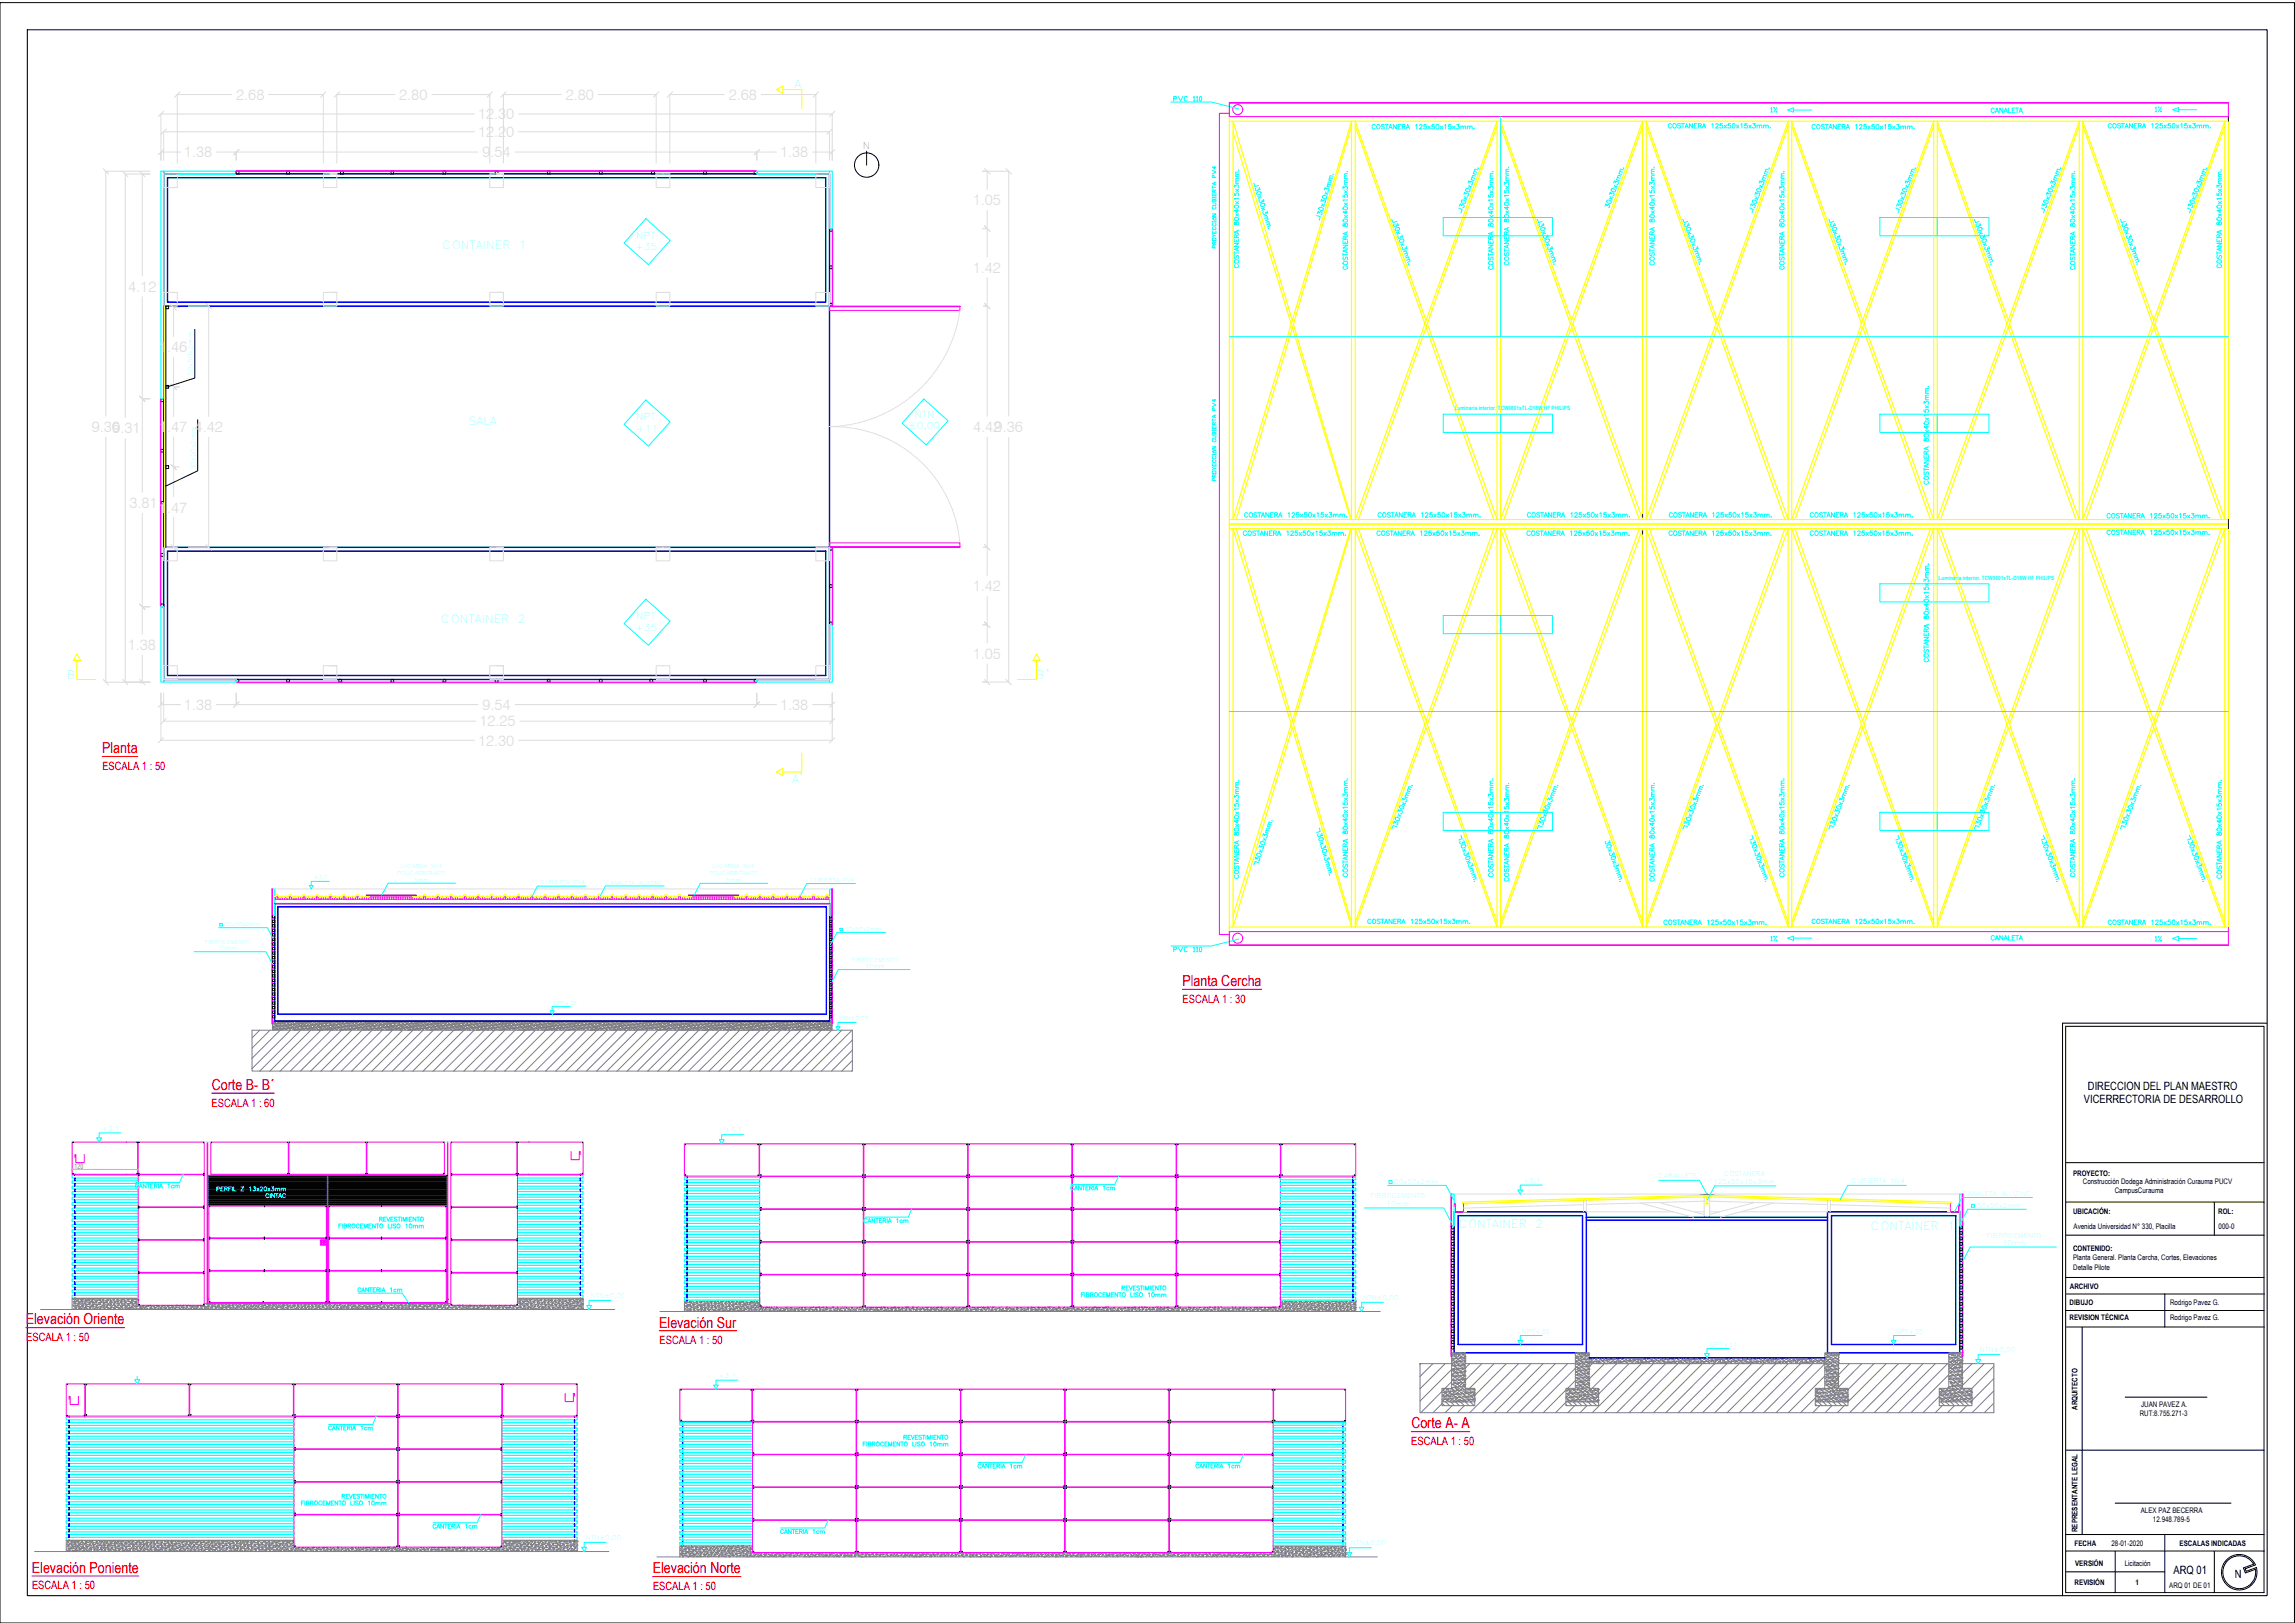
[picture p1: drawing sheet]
<svg xmlns="http://www.w3.org/2000/svg" width="594mm" height="420mm" viewBox="0 0 594 420" stroke-linecap="round" stroke-linejoin="round" font-family="sans-serif">
<defs><g id="words">
<g font-size="4.4" fill="#0ff">
<text x="457.2" y="30.3">1%</text>
<text x="457.2" y="244.8">1%</text>
</g>
<g font-size="4" fill="#0ff">
<text x="556.7" y="30">1%</text>
<text x="556.7" y="244.8">1%</text>
</g>
<g font-size="3.9" fill="#dcdcdc">
<text x="41.1" y="91.2">1.46</text>
<text x="41.2" y="111.9">1.47</text>
<text x="50.4" y="111.9">4.42</text>
<text x="41.2" y="132.7">1.47</text>
</g>
<g font-size="3.9" fill="#f00">
<text x="26.5" y="195">Planta</text>
<text x="306.1" y="255.3">Planta Cercha</text>
<text x="54.8" y="282.2">Corte B- B´</text>
<text x="6.7" y="342.9">Elevación Oriente</text>
<text x="170.6" y="343.7">Elevación Sur</text>
<text x="365.3" y="369.8">Corte A- A</text>
<text x="8.3" y="407.2">Elevación Poniente</text>
<text x="169" y="407.3">Elevación Norte</text>
</g>
<g font-size="3" fill="#f00">
<text x="26.5" y="199.3">ESCALA 1 : 50</text>
<text x="306.1" y="259.6">ESCALA 1 : 30</text>
<text x="54.8" y="286.5">ESCALA 1 : 60</text>
<text x="6.8" y="347.1">ESCALA 1 : 50</text>
<text x="170.7" y="347.9">ESCALA 1 : 50</text>
<text x="365.3" y="374.1">ESCALA 1 : 50</text>
<text x="8.3" y="411.5">ESCALA 1 : 50</text>
<text x="169" y="411.6">ESCALA 1 : 50</text>
</g>
<g font-size="3">
<text x="539.4" y="285.6">VICERRECTORIA DE DESARROLLO</text>
<text x="540.5" y="282.1">DIRECCION DEL PLAN MAESTRO</text>
<text x="562.7" y="407.4">ARQ 01</text>
<text x="578.5" y="408.6">N</text>
</g>
<g font-size="2.9" fill="#0ff">
<text x="205.7" y="22.7">A</text>
<text x="114.5" y="64.5">CONTAINER</text>
<text x="134.3" y="64.5">1</text>
<text x="121.3" y="109.9">SALA</text>
<text x="114.2" y="161.3">CONTAINER</text>
<text x="134" y="161.3">2</text>
<text x="17.3" y="175.9">B</text>
<text x="268.2" y="175.9">B'</text>
<text x="205" y="202.7">A'</text>
<text x="377.6" y="317.8">CONTAINER</text>
<text x="397.4" y="317.8">2</text>
<text x="484.3" y="318.4">CONTAINER</text>
<text x="504.1" y="318.4">1</text>
</g>
<text font-size="2.4" x="223.4" y="38.5">N</text>
<g font-size="2.4" fill="#0ff">
<text x="164.4" y="64.8">+35</text>
<text x="164.6" y="61.8">NPT</text>
<text x="164.6" y="108.8">NPT</text>
<text x="164.7" y="111.8">+11</text>
<text x="235" y="111.1">±0,00</text>
<text x="236.7" y="108.1">NTN</text>
<text x="164.6" y="160.3">NPT</text>
<text x="164.4" y="163.3">+35</text>
</g>
<g font-size="2">
<text x="536.6" y="304.4">PROYECTO:</text>
<text x="539.2" y="306.6">Construcción Dodega Administración Curauma PUCV</text>
<text x="547.4" y="308.7">CampusCurauma</text>
<text x="536.6" y="314.2">UBICACIÓN:</text>
<text x="574.2" y="314.2">ROL:</text>
<text x="536.6" y="323.8">CONTENIDO:</text>
<text x="536.7" y="318.2">Avenida Universidad N° 330, Placilla</text>
<text x="574.3" y="318.2">000-0</text>
<text x="536.6" y="326.2">Planta General. Planta Cercha, Cortes, Elevaciones</text>
<text x="536.7" y="328.8">Detalle Pilote</text>
<text x="535.8" y="333.6">ARCHIVO</text>
<text x="535.7" y="337.9">DIBUJO</text>
<text x="535.7" y="341.8">REVISION TÉCNICA</text>
<text x="561.7" y="341.8">Rodrigo Pavez G.</text>
<text x="561.7" y="337.9">Rodrigo Pavez G.</text>
<text x="537.8" y="365" transform="rotate(-90 537.8 365)">ARQUITECTO</text>
<text x="554.2" y="364.2">JUAN PAVEZ A.</text>
<text x="553.9" y="366.6">RUT:8.755.271-3</text>
<text x="554.1" y="391.6">ALEX PAZ BECERRA</text>
<text x="557.3" y="394">12.948.789-5</text>
<text x="537" y="400.3">FECHA</text>
<text x="537.8" y="396.6" transform="rotate(-90 537.8 396.6)">REPRESENTANTE LEGAL</text>
<text x="546.6" y="400.3">28-01-2020</text>
<text x="564.2" y="400.1">ESCALAS INDICADAS</text>
<text x="537.2" y="405.5">VERSIÓN</text>
<text x="550" y="405.3">Licitación</text>
<text x="537" y="410.3">REVISIÓN</text>
<text x="552.8" y="410.3">1</text>
<text x="561.5" y="411.2">ARQ 01 DE 01</text>
</g>
<text font-size="1.9" fill="#808080" x="19.3" y="302.6">120</text>
<g font-size="1.6" fill="#0ff">
<text x="50" y="97.2" transform="rotate(-90 50 97.2)">50x50x2mm</text>
<text x="50.7" y="121.8" transform="rotate(-90 50.7 121.8)">30x20x2mm</text>
<text x="26.5" y="292.7">+3,1</text>
<text x="187.6" y="293.2">+3,1</text>
<text x="429.3" y="305.1">CABALLETE</text>
<text x="446.2" y="304.5">COSTANERA</text>
<text x="354.8" y="310.3">FIBROCEMENTO</text>
<text x="361" y="306.5">50x50x2mm</text>
<text x="394.3" y="306.2">+3,1</text>
<text x="443.6" y="306.5">125x50x15x3mm</text>
<text x="479.3" y="306.3">CUBIERTA</text>
<text x="489.6" y="306.3">NV4</text>
<text x="508" y="309.6">CANALETA</text>
<text x="518.2" y="309.6">ALUZINC</text>
<text x="358.9" y="312.3">10mm</text>
<text x="511.8" y="312.6">50x50x2mm</text>
<text x="514.3" y="320.4">FIBROCEMENTO</text>
<text x="518.5" y="322.4">10mm</text>
<text x="152.9" y="336">NTN±0,00</text>
<text x="352.8" y="336.5">NTN±0,00</text>
<text x="393.9" y="345.4">NPT+35</text>
<text x="490.6" y="345.3">NPT+35</text>
<text x="442.6" y="348.7">NPT+11</text>
<text x="512.5" y="350">NTN±0,00</text>
<text x="186.1" y="356.7">+3,1</text>
<text x="151.6" y="398.6">NTN±0,00</text>
<text x="349.7" y="400">NTN±0,00</text>
</g>
<g font-size="1.5" fill="#0ff">
<text x="376.5" y="106">Luminaria interior. TCW0601xTL-D18W HF PHILIPS</text>
<text x="501.8" y="150.2">Luminaria interior. TCW0601xTL-D18W HF PHILIPS</text>
</g>
<g font-size="1.4" fill="#0ff">
<text x="81.2" y="227.7">+3,1</text>
<text x="102.8" y="226.5">POLICARBONATO</text>
<text x="103.6" y="224.8">LUCARNA</text>
<text x="111.6" y="224.8">NV4</text>
<text x="183.6" y="226.5">POLICARBONATO</text>
<text x="184.4" y="224.8">LUCARNA</text>
<text x="192.4" y="224.8">NV4</text>
<text x="107.2" y="228.2">5mm</text>
<text x="140" y="228.9">CUBIERTA</text>
<text x="148.5" y="228.9">PV4</text>
<text x="156.8" y="229">CANALETA</text>
<text x="165.3" y="229">ALUZINC</text>
<text x="209.7" y="228.3">CUBIERTA</text>
<text x="218.3" y="228.3">PV4</text>
<text x="58.1" y="239.8">50x50x2mm</text>
<text x="53" y="244.3">FIBROCEMENTO</text>
<text x="56.5" y="246">10mm</text>
<text x="218.7" y="241">50x50x2mm</text>
<text x="220.6" y="249">FIBROCEMENTO</text>
<text x="224" y="250.7">10mm</text>
<text x="143.3" y="260.2">NPT+35</text>
<text x="217.3" y="264.2">NTN±0,00</text>
</g>
</g></defs>
<!-- layer: Muros -->
<g fill="none" stroke="#00f" stroke-width=".38">
<path d="M42.4 45h172.3v34.2M42.4 44.3v132.3M43.3 46h170.4v32.2h-170.4zM42.4 79.2h172.3v62.5h-172.3M43.3 142.7h170.4v32.2h-170.4zM214.7 141.7v34.2h-172.3M71.1 233.9h143.7v30.4h-143.7zM71.9 234.8h142v27.8h-142zM19.4 304v.2M19.4 305v.7M19.4 306.4v.7M19.4 307.8v.7"/>
<path d="M19.4 309.2v.7M19.4 310.6v.7M19.4 312v.8M19.4 313.4v.8M19.4 314.9v.7M19.4 316.3v.7M19.4 317.7v.7M19.4 319.1v.7M150.2 304v.2M150.2 305v.7M150.2 306.4v.7M150.2 307.8v.7"/>
<path d="M150.2 309.2v.7M150.2 310.6v.7M150.2 312v.8M150.2 313.4v.8M150.2 314.9v.7M150.2 316.3v.7M150.2 317.7v.7M150.2 319.1v.7M177.8 304.5v.3M177.8 305.4v.8M177.8 306.9v.7M177.8 308.3v.7"/>
<path d="M177.8 309.7v.7M177.8 311.1v.7M177.8 312.5v.7M177.8 313.9v.7M177.8 315.3v.8M177.8 316.7v.8M177.8 318.2v.7M177.8 319.6v.7M350.2 304.5v.3M350.2 305.4v.8M350.2 306.9v.7M350.2 308.3v.7"/>
<path d="M350.2 309.7v.7M350.2 311.1v.7M350.2 312.5v.7M350.2 313.9v.7M350.2 315.3v.8M350.2 316.7v.8M350.2 318.2v.7M350.2 319.6v.7M376.4 313.7h34.2v36.5h-34.2zM377.4 314.7h32.3v33.4h-32.3zM410.6 315.8h62.5M410.6 315.1h62.5"/>
<path d="M473.1 313.7h34.2v36.5h-34.2zM474.1 314.7h32.2v33.4h-32.2zM19.4 320.5v.7M19.4 321.9v.7M19.4 323.3v.7M19.4 324.7v.8M19.4 326.2v.7M19.4 327.6v.7M19.4 329v.7M19.4 330.4v.7M19.4 331.8v.7M19.4 333.2v.7"/>
<path d="M19.4 334.6v.7M19.4 336v.2M150.2 320.5v.7M150.2 321.9v.7M150.2 323.3v.7M150.2 324.7v.8M150.2 326.2v.7M150.2 327.6v.7M150.2 329v.7M150.2 330.4v.7M150.2 331.8v.7M150.2 333.2v.7"/>
<path d="M150.2 334.6v.7M150.2 336v.2M177.8 321v.7M177.8 322.4v.7M177.8 323.8v.7M177.8 325.2v.8M177.8 326.6v.8M177.8 328.1v.7M177.8 329.5v.7M177.8 330.9v.7M177.8 332.3v.7M177.8 333.7v.7"/>
<path d="M177.8 335.2v.6M177.8 336.6v.1M350.2 321v.7M350.2 322.4v.7M350.2 323.8v.7M350.2 325.2v.8M350.2 326.6v.8M350.2 328.1v.7M350.2 329.5v.7M350.2 330.9v.7M350.2 332.3v.7M350.2 333.7v.7"/>
<path d="M350.2 335.2v.6M350.2 336.6v.1M411.4 351.5h61M17.9 366.6v.3M17.9 367.6v.7M17.9 369v.7M17.9 370.4v.7M17.9 371.8v.7M17.9 373.3v.6M17.9 374.7v.7M17.9 376v.8M17.9 377.5v.7"/>
<path d="M17.9 378.9v.7M148.7 366.6v.3M148.7 367.6v.7M148.7 369v.7M148.7 370.4v.7M148.7 371.8v.7M148.7 373.3v.6M148.7 374.7v.7M148.7 376v.8M148.7 377.5v.7M148.7 378.9v.7M176.7 368v.3"/>
<path d="M176.7 369v.7M176.7 370.4v.7M176.7 371.8v.7M176.7 373.2v.7M176.7 374.6v.7M176.7 376v.7M176.7 377.4v.8M176.7 378.9v.7M347.6 368v.3M347.6 369v.7M347.6 370.4v.7M347.6 371.8v.7"/>
<path d="M347.6 373.2v.7M347.6 374.6v.7M347.6 376v.7M347.6 377.4v.8M347.6 378.9v.7M17.9 380.3v.7M17.9 381.7v.7M17.9 383.1v.7M17.9 384.6v.6M17.9 386v.7M17.9 387.4v.7M17.9 388.8v.7"/>
<path d="M17.9 390.2v.7M17.9 391.6v.7M17.9 393v.7M17.9 394.5v.6M17.9 395.9v.7M17.9 397.3v.7M17.9 398.7v.1M148.7 380.3v.7M148.7 381.7v.7M148.7 383.1v.7M148.7 384.6v.6M148.7 386v.7"/>
<path d="M148.7 387.4v.7M148.7 388.8v.7M148.7 390.2v.7M148.7 391.6v.7M148.7 393v.7M148.7 394.5v.6M148.7 395.9v.7M148.7 397.3v.7M148.7 398.7v.1M176.7 380.3v.7M176.7 381.7v.7M176.7 383.1v.7"/>
<path d="M176.7 384.5v.7M176.7 386v.6M176.7 387.4v.7M176.7 388.7v.8M176.7 390.2v.7M176.7 391.6v.7M176.7 393v.7M176.7 394.4v.7M176.7 395.8v.7M176.7 397.3v.6M176.7 398.7v.7M347.6 380.3v.7"/>
<path d="M347.6 381.7v.7M347.6 383.1v.7M347.6 384.5v.7M347.6 386v.6M347.6 387.4v.7M347.6 388.7v.8M347.6 390.2v.7M347.6 391.6v.7M347.6 393v.7M347.6 394.4v.7M347.6 395.8v.7M347.6 397.3v.6"/>
<path d="M347.6 398.7v.7M176.7 400.1v.1M347.6 400.1v.1"/>
</g>
<!-- layer: 0 -->
<g fill="none" stroke="#000" stroke-width=".26">
<path d="M224.3 39.1v3.7M576.8 30.2v1.2M61.1 44.3h.7v.7h-.7zM74.2 44.3h.7v.7h-.7zM88.1 44.3h.8v.7h-.8zM101.2 44.3h.7v.7h-.7zM114.7 44.3h.7v.7h-.7zM128.2 44.3h.7v.7h-.7zM141.7 44.3h.7v.7h-.7zM155.2 44.3h.7v.7h-.7zM168.7 44.3h.7v.7h-.7zM182.2 44.3h.6v.7h-.6z"/>
<path d="M195.2 44.3h.7v.7h-.7zM214.7 59.2h.7v.7h-.7zM42.4 79.2v62.5M42.9 79.2h.7v.7h-.7zM42.9 79.2v62.5M214.7 78.5h.7v.7h-.7zM214.7 68.8h.7v.8h-.7zM42.9 99.8h.7v.7h-.7zM41.7 116.3h.7v.7h-.7zM41.7 103.3h.7v.7h-.7zM41.7 129.8h.7v.7h-.7zM42.9 120.6h.7v.7h-.7z"/>
<path d="M425.2 133.1v1.1M425.2 137.1v1.2M576.8 134.5v2.4M41.7 156.4h.7v.7h-.7zM41.7 143.3h.7v.7h-.7zM214.7 141.7h.7v.7h-.7zM214.7 151.4h.7v.7h-.7zM61.1 175.9h.7v.7h-.7zM74.2 175.9h.7v.7h-.7zM87.7 175.9h.7v.7h-.7zM101.2 175.9h.7v.7h-.7zM114.7 175.9h.7v.7h-.7z"/>
<path d="M128.2 175.9h.7v.7h-.7zM141.7 175.9h.7v.7h-.7zM155.2 175.9h.7v.7h-.7zM168.2 175.9h.8v.7h-.8zM182.2 175.9h.6v.7h-.6zM195.2 175.9h.7v.7h-.7zM214.7 161.8v-.8h.7v.8M70.5 237h.6v.6h-.6zM70.5 238.2h.6v.6h-.6zM70.5 239.4h.6v.6h-.6zM214.8 237h.5v.6h-.5zM214.8 238.2h.5v.6h-.5z"/>
<path d="M214.8 239.4h.5v.6h-.5zM70.5 240.5h.6v.6h-.6zM70.5 244.1h.6v.6h-.6zM70.5 251.2h.6v.6h-.6zM70.5 254.7h.6v.6h-.6zM70.5 257h.6v.6h-.6zM70.5 258.2h.6v.6h-.6zM70.5 241.7h.6v.6h-.6zM70.5 242.9h.6v.6h-.6zM70.5 245.3h.6v.6h-.6zM70.5 246.5h.6v.5h-.6zM70.5 247.6h.6v.6h-.6z"/>
<path d="M70.5 248.8h.6v.6h-.6zM70.5 250h.6v.6h-.6zM70.5 252.3h.6v.6h-.6zM70.5 253.5h.6v.6h-.6zM70.5 255.9h.6v.6h-.6zM70.5 259.4h.6v.6h-.6zM214.8 240.5h.5v.6h-.5zM214.8 241.7h.5v.6h-.5zM214.8 242.9h.5v.6h-.5zM214.8 244.1h.5v.6h-.5zM214.8 245.3h.5v.6h-.5zM214.8 246.5h.5v.5h-.5z"/>
<path d="M214.8 247.6h.5v.6h-.5zM214.8 248.8h.5v.6h-.5zM214.8 250h.5v.6h-.5zM214.8 251.2h.5v.6h-.5zM214.8 252.3h.5v.6h-.5zM214.8 253.5h.5v.6h-.5zM214.8 254.7h.5v.6h-.5zM214.8 255.9h.5v.6h-.5zM214.8 257h.5v.6h-.5zM214.8 258.2h.5v.6h-.5zM214.8 259.4h.5v.6h-.5zM70.5 261.7h.6v.6h-.6z"/>
<path d="M70.5 262.9h.6v.6h-.6zM70.5 260.6h.6v.6h-.6zM214.8 260.6h.5v.6h-.5zM214.8 261.7h.5v.6h-.5zM214.8 262.9h.5v.6h-.5zM375.8 317.4h.6v.7h-.6zM375.8 318.9h.6v.6h-.6zM440.1 309.5l1.6-.1 .2-.3 .1 .3 1.7 .1M507.3 317.4h.7v.7h-.7zM507.3 318.9h.7v.6h-.7zM115.8 336.3h.1M375.8 321.6h.6v.8h-.6z"/>
<path d="M375.8 325.9h.6v.7h-.6zM375.8 334.4h.6v.7h-.6zM375.8 338.6h.6v.7h-.6zM375.8 320.3h.6v.7h-.6zM375.8 323.1h.6v.7h-.6zM375.8 324.5h.6v.7h-.6zM375.8 327.3h.6v.7h-.6zM375.8 328.7h.6v.7h-.6zM375.8 330.2h.6v.6h-.6zM375.8 331.6h.6v.7h-.6zM375.8 333h.6v.7h-.6zM375.8 335.8h.6v.7h-.6z"/>
<path d="M375.8 337.2h.6v.7h-.6zM507.3 320.3h.7v.7h-.7zM507.3 321.6h.7v.8h-.7zM507.3 323.1h.7v.7h-.7zM507.3 324.5h.7v.7h-.7zM507.3 325.9h.7v.7h-.7zM507.3 327.3h.7v.7h-.7zM507.3 328.7h.7v.7h-.7zM507.3 330.2h.7v.6h-.7zM507.3 331.6h.7v.7h-.7zM507.3 333h.7v.7h-.7zM507.3 334.4h.7v.7h-.7z"/>
<path d="M507.3 335.8h.7v.7h-.7zM507.3 337.2h.7v.7h-.7zM507.3 338.6h.7v.7h-.7zM367.6 353h.1M375.8 341.5h.6v.7h-.6zM375.8 342.9h.6v.7h-.6zM375.8 347.1h.6v.7h-.6zM375.8 348.5h.6v.8h-.6zM375.8 340h.6v.7h-.6zM375.8 344.3h.6v.7h-.6zM375.8 345.7h.6v.7h-.6zM507.3 340h.7v.7h-.7z"/>
<path d="M507.3 341.5h.7v.7h-.7zM507.3 342.9h.7v.7h-.7zM507.3 344.3h.7v.7h-.7zM507.3 345.7h.7v.7h-.7zM507.3 347.1h.7v.7h-.7zM507.3 348.5h.7v.8h-.7z"/>
<circle cx="224.3" cy="42.7" r="3.2"/>
<circle cx="18.9" cy="295.8" r=".06"/>
<circle cx="35.5" cy="295.8" r=".06"/>
<circle cx="35.9" cy="295.8" r=".06"/>
<circle cx="52.7" cy="295.8" r=".06"/>
<circle cx="54.7" cy="295.8" r=".06"/>
<circle cx="74.5" cy="295.8" r=".06"/>
<circle cx="74.9" cy="295.8" r=".06"/>
<circle cx="94.7" cy="295.8" r=".06"/>
<circle cx="95.1" cy="295.8" r=".06"/>
<circle cx="114.9" cy="295.8" r=".06"/>
<circle cx="116.9" cy="295.8" r=".06"/>
<circle cx="133.6" cy="295.8" r=".06"/>
<circle cx="134.1" cy="295.8" r=".06"/>
<circle cx="150.8" cy="295.8" r=".06"/>
<circle cx="177.4" cy="296.3" r=".06"/>
<circle cx="196.2" cy="296.3" r=".06"/>
<circle cx="196.9" cy="296.3" r=".06"/>
<circle cx="223.3" cy="296.3" r=".06"/>
<circle cx="223.9" cy="296.3" r=".06"/>
<circle cx="250.3" cy="296.3" r=".06"/>
<circle cx="250.9" cy="296.3" r=".06"/>
<circle cx="277.3" cy="296.3" r=".06"/>
<circle cx="277.9" cy="296.3" r=".06"/>
<circle cx="304.2" cy="296.3" r=".06"/>
<circle cx="304.9" cy="296.3" r=".06"/>
<circle cx="331.2" cy="296.3" r=".06"/>
<circle cx="331.8" cy="296.3" r=".06"/>
<circle cx="350.6" cy="296.3" r=".06"/>
<circle cx="18.9" cy="303.8" r=".06"/>
<circle cx="35.5" cy="303.8" r=".06"/>
<circle cx="35.9" cy="304.2" r=".06"/>
<circle cx="35.9" cy="312.3" r=".06"/>
<circle cx="35.9" cy="303.8" r=".06"/>
<circle cx="35.9" cy="312.7" r=".06"/>
<circle cx="52.7" cy="312.3" r=".06"/>
<circle cx="52.7" cy="312.7" r=".06"/>
<circle cx="52.7" cy="304.2" r=".06"/>
<circle cx="52.7" cy="303.8" r=".06"/>
<circle cx="54" cy="304.4" r=".06"/>
<circle cx="54.3" cy="312.4" r=".06"/>
<circle cx="68.4" cy="312.4" r=".06"/>
<circle cx="74.5" cy="303.8" r=".06"/>
<circle cx="74.9" cy="303.8" r=".06"/>
<circle cx="84.4" cy="312.4" r=".06"/>
<circle cx="85.2" cy="312.4" r=".06"/>
<circle cx="94.7" cy="303.8" r=".06"/>
<circle cx="95.1" cy="303.8" r=".06"/>
<circle cx="98.7" cy="312.3" r=".06"/>
<circle cx="114.9" cy="303.8" r=".06"/>
<circle cx="115.4" cy="312.4" r=".06"/>
<circle cx="115.7" cy="304.4" r=".06"/>
<circle cx="116.9" cy="312.3" r=".06"/>
<circle cx="116.9" cy="303.8" r=".06"/>
<circle cx="116.9" cy="312.7" r=".06"/>
<circle cx="116.9" cy="304.2" r=".06"/>
<circle cx="133.6" cy="303.8" r=".06"/>
<circle cx="133.8" cy="312.3" r=".06"/>
<circle cx="133.8" cy="312.7" r=".06"/>
<circle cx="133.8" cy="304.2" r=".06"/>
<circle cx="134.1" cy="303.8" r=".06"/>
<circle cx="150.8" cy="303.8" r=".06"/>
<circle cx="177.4" cy="304.2" r=".06"/>
<circle cx="196.2" cy="304.2" r=".06"/>
<circle cx="196.9" cy="304.8" r=".06"/>
<circle cx="196.9" cy="313.3" r=".06"/>
<circle cx="197" cy="312.7" r=".06"/>
<circle cx="197" cy="304.2" r=".06"/>
<circle cx="223.3" cy="304.2" r=".06"/>
<circle cx="223.3" cy="312.7" r=".06"/>
<circle cx="223.3" cy="313.2" r=".06"/>
<circle cx="223.3" cy="304.8" r=".06"/>
<circle cx="223.9" cy="313.3" r=".06"/>
<circle cx="223.9" cy="304.8" r=".06"/>
<circle cx="223.9" cy="304.2" r=".06"/>
<circle cx="223.9" cy="312.7" r=".06"/>
<circle cx="250.3" cy="304.8" r=".06"/>
<circle cx="250.3" cy="313.2" r=".06"/>
<circle cx="250.3" cy="312.7" r=".06"/>
<circle cx="250.3" cy="304.2" r=".06"/>
<circle cx="250.9" cy="312.7" r=".06"/>
<circle cx="250.9" cy="304.2" r=".06"/>
<circle cx="250.9" cy="304.8" r=".06"/>
<circle cx="250.9" cy="313.3" r=".06"/>
<circle cx="277.3" cy="304.8" r=".06"/>
<circle cx="277.3" cy="313.2" r=".06"/>
<circle cx="277.3" cy="312.7" r=".06"/>
<circle cx="277.3" cy="304.2" r=".06"/>
<circle cx="277.9" cy="313.3" r=".06"/>
<circle cx="277.9" cy="304.8" r=".06"/>
<circle cx="277.9" cy="304.2" r=".06"/>
<circle cx="277.9" cy="312.7" r=".06"/>
<circle cx="304.2" cy="304.8" r=".06"/>
<circle cx="304.2" cy="313.2" r=".06"/>
<circle cx="304.3" cy="312.7" r=".06"/>
<circle cx="304.3" cy="304.2" r=".06"/>
<circle cx="304.9" cy="304.8" r=".06"/>
<circle cx="304.9" cy="304.2" r=".06"/>
<circle cx="304.9" cy="313.3" r=".06"/>
<circle cx="304.9" cy="312.7" r=".06"/>
<circle cx="331.2" cy="313.2" r=".06"/>
<circle cx="331.2" cy="304.2" r=".06"/>
<circle cx="331.2" cy="304.8" r=".06"/>
<circle cx="331.2" cy="312.7" r=".06"/>
<circle cx="331.9" cy="304.2" r=".06"/>
<circle cx="350.6" cy="304.2" r=".06"/>
<circle cx="35.9" cy="329.6" r=".06"/>
<circle cx="35.9" cy="320.8" r=".06"/>
<circle cx="35.9" cy="321.2" r=".06"/>
<circle cx="35.9" cy="329.3" r=".06"/>
<circle cx="36" cy="337.7" r=".06"/>
<circle cx="52.7" cy="337.7" r=".06"/>
<circle cx="52.7" cy="329.2" r=".06"/>
<circle cx="52.7" cy="320.7" r=".06"/>
<circle cx="52.7" cy="329.7" r=".06"/>
<circle cx="52.7" cy="321.2" r=".06"/>
<circle cx="54.3" cy="320.7" r=".06"/>
<circle cx="54.3" cy="337" r=".06"/>
<circle cx="54.3" cy="320.3" r=".06"/>
<circle cx="54.3" cy="329.2" r=".06"/>
<circle cx="54.3" cy="328.7" r=".06"/>
<circle cx="68.1" cy="337" r=".06"/>
<circle cx="68.4" cy="329.2" r=".06"/>
<circle cx="68.4" cy="320.3" r=".06"/>
<circle cx="68.4" cy="320.7" r=".06"/>
<circle cx="68.4" cy="328.7" r=".06"/>
<circle cx="84.4" cy="337" r=".06"/>
<circle cx="84.4" cy="320.7" r=".06"/>
<circle cx="84.4" cy="329.2" r=".06"/>
<circle cx="84.4" cy="320.3" r=".06"/>
<circle cx="84.4" cy="328.7" r=".06"/>
<circle cx="85.2" cy="329.2" r=".06"/>
<circle cx="85.2" cy="328.7" r=".06"/>
<circle cx="85.2" cy="337" r=".06"/>
<circle cx="85.2" cy="320.7" r=".06"/>
<circle cx="85.2" cy="320.3" r=".06"/>
<circle cx="98.7" cy="320.7" r=".06"/>
<circle cx="98.7" cy="328.7" r=".06"/>
<circle cx="98.7" cy="337" r=".06"/>
<circle cx="98.7" cy="329.2" r=".06"/>
<circle cx="98.7" cy="320.3" r=".06"/>
<circle cx="115.4" cy="320.7" r=".06"/>
<circle cx="115.4" cy="337" r=".06"/>
<circle cx="115.4" cy="329.2" r=".06"/>
<circle cx="115.4" cy="320.3" r=".06"/>
<circle cx="115.4" cy="328.7" r=".06"/>
<circle cx="116.9" cy="321.2" r=".06"/>
<circle cx="116.9" cy="329.6" r=".06"/>
<circle cx="116.9" cy="320.8" r=".06"/>
<circle cx="116.9" cy="337.8" r=".06"/>
<circle cx="116.9" cy="329.3" r=".06"/>
<circle cx="133.8" cy="329.7" r=".06"/>
<circle cx="133.8" cy="321.2" r=".06"/>
<circle cx="133.8" cy="329.2" r=".06"/>
<circle cx="133.8" cy="320.7" r=".06"/>
<circle cx="133.8" cy="337.7" r=".06"/>
<circle cx="196.9" cy="321.8" r=".06"/>
<circle cx="196.9" cy="330.2" r=".06"/>
<circle cx="197" cy="329.6" r=".06"/>
<circle cx="197" cy="338.1" r=".06"/>
<circle cx="197" cy="321.1" r=".06"/>
<circle cx="223.3" cy="321.8" r=".06"/>
<circle cx="223.3" cy="338.2" r=".06"/>
<circle cx="223.3" cy="329.7" r=".06"/>
<circle cx="223.3" cy="330.2" r=".06"/>
<circle cx="223.3" cy="321.2" r=".06"/>
<circle cx="223.9" cy="330.2" r=".06"/>
<circle cx="223.9" cy="321.8" r=".06"/>
<circle cx="223.9" cy="338.1" r=".06"/>
<circle cx="223.9" cy="329.6" r=".06"/>
<circle cx="223.9" cy="321.1" r=".06"/>
<circle cx="250.3" cy="321.8" r=".06"/>
<circle cx="250.3" cy="330.2" r=".06"/>
<circle cx="250.3" cy="329.7" r=".06"/>
<circle cx="250.3" cy="338.2" r=".06"/>
<circle cx="250.3" cy="321.2" r=".06"/>
<circle cx="250.9" cy="321.1" r=".06"/>
<circle cx="250.9" cy="330.2" r=".06"/>
<circle cx="250.9" cy="329.6" r=".06"/>
<circle cx="250.9" cy="338.1" r=".06"/>
<circle cx="250.9" cy="321.8" r=".06"/>
<circle cx="277.3" cy="330.2" r=".06"/>
<circle cx="277.3" cy="338.2" r=".06"/>
<circle cx="277.3" cy="321.2" r=".06"/>
<circle cx="277.3" cy="321.8" r=".06"/>
<circle cx="277.3" cy="329.7" r=".06"/>
<circle cx="277.9" cy="321.8" r=".06"/>
<circle cx="277.9" cy="330.2" r=".06"/>
<circle cx="277.9" cy="321.1" r=".06"/>
<circle cx="277.9" cy="338.1" r=".06"/>
<circle cx="277.9" cy="329.6" r=".06"/>
<circle cx="304.2" cy="330.2" r=".06"/>
<circle cx="304.2" cy="321.8" r=".06"/>
<circle cx="304.3" cy="321.2" r=".06"/>
<circle cx="304.3" cy="338.2" r=".06"/>
<circle cx="304.3" cy="329.7" r=".06"/>
<circle cx="304.9" cy="321.8" r=".06"/>
<circle cx="304.9" cy="338.1" r=".06"/>
<circle cx="304.9" cy="329.6" r=".06"/>
<circle cx="304.9" cy="330.2" r=".06"/>
<circle cx="304.9" cy="321.1" r=".06"/>
<circle cx="331.2" cy="338.2" r=".06"/>
<circle cx="331.2" cy="330.2" r=".06"/>
<circle cx="331.2" cy="321.2" r=".06"/>
<circle cx="331.2" cy="321.8" r=".06"/>
<circle cx="331.2" cy="329.7" r=".06"/>
<circle cx="17.4" cy="358.4" r=".06"/>
<circle cx="21.8" cy="358.4" r=".06"/>
<circle cx="22.4" cy="358.5" r=".06"/>
<circle cx="48.7" cy="358.4" r=".06"/>
<circle cx="49.3" cy="358.5" r=".06"/>
<circle cx="75.7" cy="358.4" r=".06"/>
<circle cx="76.3" cy="358.5" r=".06"/>
<circle cx="102.7" cy="358.4" r=".06"/>
<circle cx="103.3" cy="358.5" r=".06"/>
<circle cx="129.7" cy="358.4" r=".06"/>
<circle cx="130.3" cy="358.4" r=".06"/>
<circle cx="149.2" cy="358.4" r=".06"/>
<circle cx="176.3" cy="359.8" r=".06"/>
<circle cx="194.4" cy="359.8" r=".06"/>
<circle cx="195.1" cy="359.8" r=".06"/>
<circle cx="221.4" cy="359.8" r=".06"/>
<circle cx="222" cy="359.8" r=".06"/>
<circle cx="248.4" cy="359.8" r=".06"/>
<circle cx="249" cy="359.8" r=".06"/>
<circle cx="275.4" cy="359.8" r=".06"/>
<circle cx="276" cy="359.8" r=".06"/>
<circle cx="302.4" cy="359.8" r=".06"/>
<circle cx="303" cy="359.8" r=".06"/>
<circle cx="329.3" cy="359.8" r=".06"/>
<circle cx="330" cy="359.8" r=".06"/>
<circle cx="348.1" cy="359.8" r=".06"/>
<circle cx="17.4" cy="366.5" r=".06"/>
<circle cx="21.8" cy="366.4" r=".06"/>
<circle cx="22.4" cy="366.3" r=".06"/>
<circle cx="48.7" cy="366.4" r=".06"/>
<circle cx="49.4" cy="366.3" r=".06"/>
<circle cx="75.8" cy="366.4" r=".06"/>
<circle cx="76.3" cy="366.3" r=".06"/>
<circle cx="76.3" cy="375.4" r=".06"/>
<circle cx="76.3" cy="374.8" r=".06"/>
<circle cx="76.3" cy="366.9" r=".06"/>
<circle cx="102.7" cy="366.4" r=".06"/>
<circle cx="102.7" cy="375.4" r=".06"/>
<circle cx="102.7" cy="366.9" r=".06"/>
<circle cx="102.7" cy="374.8" r=".06"/>
<circle cx="103.3" cy="366.9" r=".06"/>
<circle cx="103.3" cy="375.4" r=".06"/>
<circle cx="103.4" cy="366.3" r=".06"/>
<circle cx="103.4" cy="374.8" r=".06"/>
<circle cx="129.7" cy="375.4" r=".06"/>
<circle cx="129.7" cy="366.9" r=".06"/>
<circle cx="129.7" cy="366.4" r=".06"/>
<circle cx="129.7" cy="374.8" r=".06"/>
<circle cx="130.2" cy="366.5" r=".06"/>
<circle cx="149.2" cy="366.4" r=".06"/>
<circle cx="176.3" cy="367.7" r=".06"/>
<circle cx="194.5" cy="367.8" r=".06"/>
<circle cx="195.1" cy="376.8" r=".06"/>
<circle cx="195.1" cy="368.3" r=".06"/>
<circle cx="195.1" cy="367.7" r=".06"/>
<circle cx="195.1" cy="376.2" r=".06"/>
<circle cx="221.4" cy="376.8" r=".06"/>
<circle cx="221.4" cy="367.8" r=".06"/>
<circle cx="221.4" cy="368.3" r=".06"/>
<circle cx="221.4" cy="376.2" r=".06"/>
<circle cx="222" cy="376.8" r=".06"/>
<circle cx="222" cy="368.3" r=".06"/>
<circle cx="222.1" cy="376.2" r=".06"/>
<circle cx="222.1" cy="367.7" r=".06"/>
<circle cx="248.4" cy="376.8" r=".06"/>
<circle cx="248.4" cy="368.3" r=".06"/>
<circle cx="248.4" cy="367.8" r=".06"/>
<circle cx="248.4" cy="376.2" r=".06"/>
<circle cx="249" cy="376.8" r=".06"/>
<circle cx="249" cy="368.3" r=".06"/>
<circle cx="249" cy="367.7" r=".06"/>
<circle cx="249" cy="376.2" r=".06"/>
<circle cx="275.4" cy="376.8" r=".06"/>
<circle cx="275.4" cy="368.3" r=".06"/>
<circle cx="275.4" cy="376.2" r=".06"/>
<circle cx="275.4" cy="367.8" r=".06"/>
<circle cx="276" cy="376.8" r=".06"/>
<circle cx="276" cy="368.3" r=".06"/>
<circle cx="276" cy="367.7" r=".06"/>
<circle cx="276" cy="376.2" r=".06"/>
<circle cx="302.4" cy="376.8" r=".06"/>
<circle cx="302.4" cy="368.3" r=".06"/>
<circle cx="302.4" cy="376.2" r=".06"/>
<circle cx="302.4" cy="367.8" r=".06"/>
<circle cx="303" cy="376.8" r=".06"/>
<circle cx="303" cy="368.3" r=".06"/>
<circle cx="303" cy="376.2" r=".06"/>
<circle cx="303" cy="367.7" r=".06"/>
<circle cx="329.3" cy="376.8" r=".06"/>
<circle cx="329.3" cy="368.3" r=".06"/>
<circle cx="329.4" cy="367.8" r=".06"/>
<circle cx="329.4" cy="376.2" r=".06"/>
<circle cx="330" cy="367.7" r=".06"/>
<circle cx="348.1" cy="367.8" r=".06"/>
<circle cx="76.3" cy="392.4" r=".06"/>
<circle cx="76.3" cy="383.9" r=".06"/>
<circle cx="76.3" cy="383.3" r=".06"/>
<circle cx="76.3" cy="391.7" r=".06"/>
<circle cx="102.7" cy="383.9" r=".06"/>
<circle cx="102.7" cy="392.4" r=".06"/>
<circle cx="102.7" cy="391.8" r=".06"/>
<circle cx="102.7" cy="383.3" r=".06"/>
<circle cx="103.3" cy="383.9" r=".06"/>
<circle cx="103.3" cy="392.4" r=".06"/>
<circle cx="103.4" cy="391.7" r=".06"/>
<circle cx="103.4" cy="383.3" r=".06"/>
<circle cx="129.7" cy="392.4" r=".06"/>
<circle cx="129.7" cy="383.9" r=".06"/>
<circle cx="129.7" cy="391.8" r=".06"/>
<circle cx="129.7" cy="383.3" r=".06"/>
<circle cx="195.1" cy="384.7" r=".06"/>
<circle cx="195.1" cy="393.8" r=".06"/>
<circle cx="195.1" cy="393.1" r=".06"/>
<circle cx="195.1" cy="385.3" r=".06"/>
<circle cx="221.4" cy="393.8" r=".06"/>
<circle cx="221.4" cy="393.2" r=".06"/>
<circle cx="221.4" cy="384.7" r=".06"/>
<circle cx="221.4" cy="385.3" r=".06"/>
<circle cx="222" cy="393.8" r=".06"/>
<circle cx="222" cy="385.3" r=".06"/>
<circle cx="222.1" cy="384.7" r=".06"/>
<circle cx="222.1" cy="393.1" r=".06"/>
<circle cx="248.4" cy="384.7" r=".06"/>
<circle cx="248.4" cy="393.2" r=".06"/>
<circle cx="248.4" cy="393.8" r=".06"/>
<circle cx="248.4" cy="385.3" r=".06"/>
<circle cx="249" cy="393.8" r=".06"/>
<circle cx="249" cy="385.3" r=".06"/>
<circle cx="249" cy="384.7" r=".06"/>
<circle cx="249" cy="393.1" r=".06"/>
<circle cx="275.4" cy="393.8" r=".06"/>
<circle cx="275.4" cy="385.3" r=".06"/>
<circle cx="275.4" cy="393.2" r=".06"/>
<circle cx="275.4" cy="384.7" r=".06"/>
<circle cx="276" cy="393.8" r=".06"/>
<circle cx="276" cy="385.3" r=".06"/>
<circle cx="276" cy="384.7" r=".06"/>
<circle cx="276" cy="393.1" r=".06"/>
<circle cx="302.4" cy="393.2" r=".06"/>
<circle cx="302.4" cy="393.8" r=".06"/>
<circle cx="302.4" cy="385.3" r=".06"/>
<circle cx="302.4" cy="384.7" r=".06"/>
<circle cx="303" cy="393.8" r=".06"/>
<circle cx="303" cy="385.3" r=".06"/>
<circle cx="303" cy="384.7" r=".06"/>
<circle cx="303" cy="393.1" r=".06"/>
<circle cx="329.3" cy="393.8" r=".06"/>
<circle cx="329.3" cy="385.3" r=".06"/>
<circle cx="329.4" cy="393.2" r=".06"/>
<circle cx="329.4" cy="384.7" r=".06"/>
<circle cx="76.3" cy="400.2" r=".06"/>
<circle cx="102.7" cy="400.3" r=".06"/>
<circle cx="103.4" cy="400.2" r=".06"/>
<circle cx="129.7" cy="400.3" r=".06"/>
<circle cx="195.1" cy="401.6" r=".06"/>
<circle cx="221.4" cy="401.7" r=".06"/>
<circle cx="222.1" cy="401.6" r=".06"/>
<circle cx="248.4" cy="401.7" r=".06"/>
<circle cx="249" cy="401.6" r=".06"/>
<circle cx="275.4" cy="401.7" r=".06"/>
<circle cx="276" cy="401.6" r=".06"/>
<circle cx="302.4" cy="401.7" r=".06"/>
<circle cx="303" cy="401.6" r=".06"/>
<circle cx="329.4" cy="401.7" r=".06"/>
</g>
<!-- layer: Fibrocemento -->
<g fill="none" stroke="#f0f" stroke-width=".26">
<path d="M61.1 44.2l26.9 .1zM88.1 44.2l26.9 .1zM115.1 44.2l26.8 .1zM142.1 44.2l26.9 .1zM169.1 44.2l26.8 .1zM215.4 59.2l.2 20zM41.5 103.3l.2 26.8zM41.5 130.3l.2 26.8zM215.4 141.7l.2 20.1zM61.1 176.6h26.9v.1h-26.9zM88.1 176.6h26.9v.1h-26.9zM115.1 176.6h26.8v.1h-26.8z"/>
<path d="M142.1 176.6h26.9v.1h-26.9zM169.1 176.6h26.8v.1h-26.8zM70.4 230.1l.1 6.9zM70.4 237.2l.1 6.9zM215.3 230.1l.1 6.9zM215.3 237.2l.1 6.9zM70.4 244.2l.1 6.9zM70.4 251.2l.1 6.9zM70.4 258.2l.1 6.9zM215.3 244.2l.1 6.9zM215.3 251.2l.1 6.9zM215.3 258.2l.1 6.9z"/>
<path d="M18.7 295.7h34.2v8.3h-34.2zM35.6 295.7v8.3M35.8 295.7v8.3M54.6 295.7h20v8.3h-20zM74.8 295.7h20v8.3h-20zM95 295.7h20v8.3h-20zM116.7 295.7h34.2v8.3h-34.2zM133.8 295.7v8.3M133.9 295.7v8.3M177.2 296.1h19.3v8.4h-19.3zM196.6 296.1h26.9v8.4h-26.9zM223.6 296.1h26.9v8.4h-26.9z"/>
<path d="M250.6 296.1h26.9v8.4h-26.9zM277.6 296.1h26.9v8.4h-26.9zM304.6 296.1h26.8v8.4h-26.8zM331.6 296.1h19.3v8.4h-19.3zM35.8 312.6h17.1v8.3h-17.1zM35.8 304.1h17.1v8.4h-17.1zM116.7 312.6h17.2v8.3h-17.2zM116.7 304.1h17.2v8.4h-17.2zM196.6 304.6h26.9v8.3h-26.9zM196.6 313.1h26.9v8.3h-26.9zM223.6 304.6h26.9v8.3h-26.9zM223.6 313.1h26.9v8.3h-26.9z"/>
<path d="M250.6 304.6h26.9v8.3h-26.9zM250.6 313.1h26.9v8.3h-26.9zM277.6 304.6h26.9v8.3h-26.9zM277.6 313.1h26.9v8.3h-26.9zM304.6 304.6h26.8v8.3h-26.8zM304.6 313.1h26.8v8.3h-26.8zM375.6 309.1h.2v8.3h-.2zM375.6 317.5h.2v8.3h-.2zM508 309.1h.1v8.3h-.1zM508 317.5h.1v8.3h-.1zM35.8 329.6h17.1v8.3h-17.1zM35.8 321.1h17.1v8.3h-17.1z"/>
<path d="M116.7 329.6h17.2v8.3h-17.2zM116.7 321.1h17.2v8.3h-17.2zM196.6 321.6h26.9v8.3h-26.9zM196.6 330h26.9v8.4h-26.9zM223.6 321.6h26.9v8.3h-26.9zM223.6 330h26.9v8.4h-26.9zM250.6 321.6h26.9v8.3h-26.9zM250.6 330h26.9v8.4h-26.9zM277.6 321.6h26.9v8.3h-26.9zM277.6 330h26.9v8.4h-26.9zM304.6 321.6h26.8v8.3h-26.8zM304.6 330h26.8v8.4h-26.8z"/>
<path d="M375.6 326h.2v8.3h-.2zM375.6 334.4h.2v8.3h-.2zM508 326h.1v8.3h-.1zM508 334.4h.1v8.3h-.1zM17.1 358.3h4.9v8.3h-4.9zM22.1 358.3h26.8v8.3h-26.8zM49.1 358.3h26.8v8.3h-26.8zM76.1 358.3h26.8v8.3h-26.8zM103.1 358.3h26.8v8.3h-26.8zM130 358.3h19.4v8.3h-19.4zM176 359.6h18.6v8.4h-18.6zM194.8 359.6h26.8v8.4h-26.8z"/>
<path d="M221.7 359.6h26.9v8.4h-26.9zM248.8 359.6h26.8v8.4h-26.8zM275.7 359.6h26.9v8.4h-26.9zM302.7 359.6h26.9v8.4h-26.9zM329.7 359.6h18.6v8.4h-18.6zM375.6 342.9h.2v8.2h-.2zM508 342.9h.1v8.2h-.1zM76.1 366.7h26.8v8.4h-26.8zM76.1 375.2h26.8v8.3h-26.8zM103.1 366.7h26.8v8.4h-26.8zM103.1 375.2h26.8v8.3h-26.8zM194.8 368.1h26.8v8.4h-26.8z"/>
<path d="M194.8 376.6h26.8v8.3h-26.8zM221.7 368.1h26.9v8.4h-26.9zM221.7 376.6h26.9v8.3h-26.9zM248.8 368.1h26.8v8.4h-26.8zM248.8 376.6h26.8v8.3h-26.8zM275.7 368.1h26.9v8.4h-26.9zM275.7 376.6h26.9v8.3h-26.9zM302.7 368.1h26.9v8.4h-26.9zM302.7 376.6h26.9v8.3h-26.9zM76.1 383.7h26.8v8.3h-26.8zM76.1 392.2h26.8v8.3h-26.8zM103.1 383.7h26.8v8.3h-26.8z"/>
<path d="M103.1 392.2h26.8v8.3h-26.8zM194.8 385.1h26.8v8.3h-26.8zM194.8 393.6h26.8v8.3h-26.8zM221.7 385.1h26.9v8.3h-26.9zM221.7 393.6h26.9v8.3h-26.9zM248.8 385.1h26.8v8.3h-26.8zM248.8 393.6h26.8v8.3h-26.8zM275.7 385.1h26.9v8.3h-26.9zM275.7 393.6h26.9v8.3h-26.9zM302.7 385.1h26.9v8.3h-26.9zM302.7 393.6h26.9v8.3h-26.9z"/>
</g>
<g fill="none" stroke="#0ff" stroke-width=".3">
<path d="M42.4 44.3v59h-.7v-59h19.4v.7h-18.7M214.7 44.3v14.9h.7v-14.9h-19.5v.7h18.8M42.4 175.9h18.7v.7h-19.4v-19.5h.7v19.5M214.7 175.9h-18.8v.7h19.5v-14.8h-.7v14.8M70.5 232.2v-2.1h.6v6.9h-.6v-3.1M215.3 232.2v-2.1h-.5v6.9h.5v-3.1M35.8 318.4h-17.1v.7h17.1M35.8 319.8h-17.1v.7h17.1M35.8 314.2h-17.1v.7h17.1M35.8 315.6h-17.1v.7h17.1M35.8 317h-17.1v.7h17.1M35.8 309.9h-17.1v.7h17.1"/>
<path d="M35.8 311.3h-17.1v.7h17.1M35.8 312.8h-17.1v.6h17.1M35.8 305.7h-17.1v.7h17.1M35.8 307.1h-17.1v.7h17.1M35.8 308.5h-17.1v.7h17.1M35.8 304.2h-17.1v.8h17.1M133.9 318.4h17v.7h-17M133.9 319.8h17v.7h-17M133.9 314.2h17v.7h-17M133.9 315.6h17v.7h-17M133.9 317h17v.7h-17M133.9 309.9h17v.7h-17"/>
<path d="M133.9 311.3h17v.7h-17M133.9 312.8h17v.6h-17M133.9 305.7h17v.7h-17M133.9 307.1h17v.7h-17M133.9 308.5h17v.7h-17M133.9 304.2h17v.8h-17M177.2 318.9h.6v.7h-.6zM177.2 309h.6v.7h-.6zM177.2 310.4h.6v.7h-.6zM177.2 311.8h.6v.7h-.6zM177.2 313.2h.6v.7h-.6zM177.2 314.6h.6v.7h-.6z"/>
<path d="M177.2 316.1h.6v.6h-.6zM177.2 317.5h.6v.7h-.6zM177.2 304.8h.6v.6h-.6zM177.2 306.2h.6v.7h-.6zM177.2 307.6h.6v.7h-.6zM177.8 318.9h18.8v.7h-18.8zM177.8 309h18.8v.7h-18.8zM177.8 310.4h18.8v.7h-18.8zM177.8 311.8h18.8v.7h-18.8zM177.8 313.2h18.8v.7h-18.8zM177.8 314.6h18.8v.7h-18.8zM177.8 316.1h18.8v.6h-18.8z"/>
<path d="M177.8 317.5h18.8v.7h-18.8zM177.8 304.8h18.8v.6h-18.8zM177.8 306.2h18.8v.7h-18.8zM177.8 307.6h18.8v.7h-18.8zM331.4 318.9h18.8v.7h-18.8zM331.4 304.8h18.8v.6h-18.8zM331.4 306.2h18.8v.7h-18.8zM331.4 307.6h18.8v.7h-18.8zM331.4 309h18.8v.7h-18.8zM331.4 310.4h18.8v.7h-18.8zM331.4 311.8h18.8v.7h-18.8zM331.4 313.2h18.8v.7h-18.8z"/>
<path d="M331.4 314.6h18.8v.7h-18.8zM331.4 316.1h18.8v.6h-18.8zM331.4 317.5h18.8v.7h-18.8zM350.2 318.9h.7v.7h-.7zM350.2 304.8h.7v.6h-.7zM350.2 306.2h.7v.7h-.7zM350.2 307.6h.7v.7h-.7zM350.2 309h.7v.7h-.7zM350.2 310.4h.7v.7h-.7zM350.2 311.8h.7v.7h-.7zM350.2 313.2h.7v.7h-.7zM350.2 314.6h.7v.7h-.7z"/>
<path d="M350.2 316.1h.7v.6h-.7zM350.2 317.5h.7v.7h-.7zM375.8 309.1h.6v8.3h-.6zM507.3 309.1h.7v8.3h-.7zM35.8 321.2h-17.1v.7h17.1M35.8 322.6h-17.1v.7h17.1M35.8 324h-17.1v.7h17.1M35.8 325.5h-17.1v.7h17.1M35.8 326.9h-17.1v.7h17.1M35.8 328.3h-17.1v.7h17.1M35.8 329.7h-17.1v.7h17.1M35.8 331.1h-17.1v.7h17.1"/>
<path d="M35.8 332.5h-17.1v.7h17.1M35.8 333.9h-17.1v.7h17.1M35.8 335.3h-17.1v.7h17.1M133.9 321.2h17v.7h-17M133.9 322.6h17v.7h-17M133.9 324h17v.7h-17M133.9 325.5h17v.7h-17M133.9 326.9h17v.7h-17M133.9 328.3h17v.7h-17M133.9 329.7h17v.7h-17M133.9 331.1h17v.7h-17M133.9 332.5h17v.7h-17"/>
<path d="M133.9 333.9h17v.7h-17M133.9 335.3h17v.7h-17M177.2 320.3h.6v.7h-.6zM177.2 321.7h.6v.7h-.6zM177.2 323.1h.6v.7h-.6zM177.2 324.5h.6v.7h-.6zM177.2 326h.6v.6h-.6zM177.2 327.4h.6v.7h-.6zM177.2 328.8h.6v.7h-.6zM177.2 330.2h.6v.7h-.6zM177.2 331.6h.6v.7h-.6zM177.2 333h.6v.7h-.6z"/>
<path d="M177.2 334.4h.6v.8h-.6zM177.2 335.8h.6v.8h-.6zM177.8 320.3h18.8v.7h-18.8zM177.8 321.7h18.8v.7h-18.8zM177.8 323.1h18.8v.7h-18.8zM177.8 324.5h18.8v.7h-18.8zM177.8 326h18.8v.6h-18.8zM177.8 327.4h18.8v.7h-18.8zM177.8 328.8h18.8v.7h-18.8zM177.8 330.2h18.8v.7h-18.8zM177.8 331.6h18.8v.7h-18.8zM177.8 333h18.8v.7h-18.8z"/>
<path d="M177.8 334.4h18.8v.8h-18.8zM177.8 335.8h18.8v.8h-18.8zM331.4 320.3h18.8v.7h-18.8zM331.4 321.7h18.8v.7h-18.8zM331.4 323.1h18.8v.7h-18.8zM331.4 324.5h18.8v.7h-18.8zM331.4 326h18.8v.6h-18.8zM331.4 327.4h18.8v.7h-18.8zM331.4 328.8h18.8v.7h-18.8zM331.4 330.2h18.8v.7h-18.8zM331.4 331.6h18.8v.7h-18.8zM331.4 333h18.8v.7h-18.8z"/>
<path d="M331.4 334.4h18.8v.8h-18.8zM331.4 335.8h18.8v.8h-18.8zM350.2 320.3h.7v.7h-.7zM350.2 321.7h.7v.7h-.7zM350.2 323.1h.7v.7h-.7zM350.2 324.5h.7v.7h-.7zM350.2 326h.7v.6h-.7zM350.2 327.4h.7v.7h-.7zM350.2 328.8h.7v.7h-.7zM350.2 330.2h.7v.7h-.7zM350.2 331.6h.7v.7h-.7zM350.2 333h.7v.7h-.7z"/>
<path d="M350.2 334.4h.7v.8h-.7zM350.2 335.8h.7v.8h-.7zM17.1 376.8h59v.7h-59zM17.1 378.2h59v.7h-59zM17.1 379.6h59v.7h-59zM17.1 372.5h59v.8h-59zM17.1 373.9h59v.8h-59zM17.1 375.4h59v.6h-59zM17.1 368.3h59v.7h-59zM17.1 369.7h59v.7h-59zM17.1 371.1h59v.7h-59zM17.1 366.9h59v.7h-59z"/>
<path d="M129.9 376.8h19.5v.7h-19.5zM129.9 378.2h19.5v.7h-19.5zM129.9 379.6h19.5v.7h-19.5zM129.9 372.5h19.5v.8h-19.5zM129.9 373.9h19.5v.8h-19.5zM129.9 375.4h19.5v.6h-19.5zM129.9 368.3h19.5v.7h-19.5zM129.9 369.7h19.5v.7h-19.5zM129.9 371.1h19.5v.7h-19.5zM129.9 366.9h19.5v.7h-19.5zM176 368.3h18.8v.7h-18.8zM176 369.7h18.8v.7h-18.8z"/>
<path d="M176 371.1h18.8v.7h-18.8zM176 372.5h18.8v.7h-18.8zM176 373.9h18.8v.7h-18.8zM176 375.3h18.8v.7h-18.8zM176 376.7h18.8v.7h-18.8zM176 378.2h18.8v.7h-18.8zM176 379.6h18.8v.7h-18.8zM176.7 368.3v.7M176.7 369.7v.7M176.7 371.1v.7M176.7 372.5v.7M176.7 373.9v.7"/>
<path d="M176.7 375.3v.7M176.7 376.7v.7M176.7 378.2v.7M176.7 379.6v.7M329.6 368.3h18.7v.7h-18.7zM329.6 369.7h18.7v.7h-18.7zM329.6 371.1h18.7v.7h-18.7zM329.6 372.5h18.7v.7h-18.7zM329.6 373.9h18.7v.7h-18.7zM329.6 375.3h18.7v.7h-18.7zM329.6 376.7h18.7v.7h-18.7zM329.6 378.2h18.7v.7h-18.7z"/>
<path d="M329.6 379.6h18.7v.7h-18.7zM347.6 368.3v.7M347.6 369.7v.7M347.6 371.1v.7M347.6 372.5v.7M347.6 373.9v.7M347.6 375.3v.7M347.6 376.7v.7M347.6 378.2v.7M347.6 379.6v.7M17.1 381h59v.7h-59zM17.1 382.4h59v.7h-59z"/>
<path d="M17.1 383.8h59v.8h-59zM17.1 385.2h59v.8h-59zM17.1 386.7h59v.7h-59zM17.1 388.1h59v.7h-59zM17.1 389.5h59v.7h-59zM17.1 390.9h59v.7h-59zM17.1 392.3h59v.7h-59zM17.1 393.7h59v.8h-59zM17.1 395.1h59v.8h-59zM17.1 396.6h59v.7h-59zM17.1 398h59v.7h-59zM129.9 381h19.5v.7h-19.5z"/>
<path d="M129.9 382.4h19.5v.7h-19.5zM129.9 383.8h19.5v.8h-19.5zM129.9 385.2h19.5v.8h-19.5zM129.9 386.7h19.5v.7h-19.5zM129.9 388.1h19.5v.7h-19.5zM129.9 389.5h19.5v.7h-19.5zM129.9 390.9h19.5v.7h-19.5zM129.9 392.3h19.5v.7h-19.5zM129.9 393.7h19.5v.8h-19.5zM129.9 395.1h19.5v.8h-19.5zM129.9 396.6h19.5v.7h-19.5zM129.9 398h19.5v.7h-19.5z"/>
<path d="M176 382.4h18.8v.7h-18.8zM176 383.8h18.8v.7h-18.8zM176 385.2h18.8v.8h-18.8zM176 386.6h18.8v.8h-18.8zM176 388.1h18.8v.6h-18.8zM176 389.5h18.8v.7h-18.8zM176 390.9h18.8v.7h-18.8zM176 392.3h18.8v.7h-18.8zM176 393.7h18.8v.7h-18.8zM176 395.1h18.8v.7h-18.8zM176 396.5h18.8v.8h-18.8zM176 397.9h18.8v.8h-18.8z"/>
<path d="M176 399.4h18.8v.7h-18.8zM176 381h18.8v.7h-18.8zM176.7 381v.7M176.7 382.4v.7M176.7 383.8v.7M176.7 385.2v.8M176.7 386.6v.8M176.7 388.1v.6M176.7 389.5v.7M176.7 390.9v.7M176.7 392.3v.7M176.7 393.7v.7"/>
<path d="M176.7 395.1v.7M176.7 396.5v.8M176.7 397.9v.8M176.7 399.4v.7M329.6 382.4h18.7v.7h-18.7zM329.6 383.8h18.7v.7h-18.7zM329.6 385.2h18.7v.8h-18.7zM329.6 386.6h18.7v.8h-18.7zM329.6 388.1h18.7v.6h-18.7zM329.6 389.5h18.7v.7h-18.7zM329.6 390.9h18.7v.7h-18.7zM329.6 392.3h18.7v.7h-18.7z"/>
<path d="M329.6 393.7h18.7v.7h-18.7zM329.6 395.1h18.7v.7h-18.7zM329.6 396.5h18.7v.8h-18.7zM329.6 397.9h18.7v.8h-18.7zM329.6 399.4h18.7v.7h-18.7zM329.6 381h18.7v.7h-18.7zM347.6 381v.7M347.6 382.4v.7M347.6 383.8v.7M347.6 385.2v.8M347.6 386.6v.8M347.6 388.1v.6"/>
<path d="M347.6 389.5v.7M347.6 390.9v.7M347.6 392.3v.7M347.6 393.7v.7M347.6 395.1v.7M347.6 396.5v.8M347.6 397.9v.8M347.6 399.4v.7"/>
</g>
<!-- layer: Acotado -->
<g fill="none" stroke="#dcdcdc" stroke-width=".26">
<path d="M41.7 39.4h5M56 39.4h67.7M60 24.5h-14.1v17.7M61.1 39.4v2.1M69.6 24.5h14.1v17.7M102.2 24.5h-15v17.7M111.8 24.5h15v17.7M122.8 29.5h-81.1v12M122.8 34.1h-80.4v7.4M133.3 39.4h67.7M134.2 29.5h81.2v12M134.2 34.1h80.5v7.4"/>
<path d="M145.3 24.5h-15v17.7M154.9 24.5h14.9v17.7M187.5 24.5h-14.1v17.7M195.9 39.4v2.1M197.1 24.5h14.1v17.7M210.4 39.4h5M36.8 45v26.5M38.8 45h-6.4v63.1M38.8 44.3h-11.4v63.4M42.4 45h3.5v3.6h-3.5zM85.4 45h1.8v3.6h-3.5v-3.6h3.5M128.5 45h1.8h-3.5v3.6h3.5v-3.6"/>
<path d="M169.8 45h3.6v3.6h-3.6zM211.2 45h3.5v3.6h-3.5zM254.3 44.3h6.8v63.4M254.4 59.2h1.1M255.5 44.3v4.7M255.5 54.5v12M36.8 76.8v50.7M42.4 75.7h3.5v3.5h-3.5zM46.4 79.6h-1.5v7.5M48.7 79.2h5.3v28.6M85.4 75.7h1.8v3.5h-3.5v-3.5h3.5M128.5 75.7h1.8h-3.5v3.5h3.5v-3.5"/>
<path d="M169.8 75.7h3.6v3.5h-3.6zM211.2 75.7h3.5v3.5h-3.5zM254.6 79.2h.9M255.5 71.9v35.9M44.9 92.6v7.6h1.5M27.4 113.2v63.4h11.4M32.4 113.5v63.1h6.4M36.8 103.3h2M45 100.2v7.7M45 113.2v15.4M54 113.2v28.5h-5.3M255.5 113.2v35.8"/>
<path d="M261.1 113.2v63.4h-6.8M36.8 132.9v31.2M45 134v7.7h.6M45 120.9h1.4M36.8 157.1h2M42.4 141.7h3.5v3.5h-3.5zM85.4 141.7h1.8v3.5h-3.5v-3.5h3.5M128.5 141.7h1.8h-3.5v3.5h3.5v-3.5M169.8 141.7h3.6v3.5h-3.6zM211.2 141.7h3.5v3.5h-3.5zM254.6 141.7h.9M255.5 154.4v12.1"/>
<path d="M36.8 169.5v7.1M41.7 179.4v12.2h81.1M42.4 172.3h3.5v3.6h-3.5zM42.4 179.4v7.3h80.8M61.1 179.4v3M85.4 172.3h1.8v3.6h-3.5v-3.6h3.5M128.5 172.3h1.8h-3.5v3.6h3.5v-3.6M169.8 172.3h3.6v3.6h-3.6zM195.9 179.4v3M211.2 172.3h3.5v3.6h-3.5zM215.4 179.4v12.2h-81.2M254.4 161.8h1.1"/>
<path d="M255.5 171.9v4.7M41.7 182.4h5M56 182.4h67.7M133.3 182.4h67.7M134.6 186.7h80.8M210.4 182.4h5"/>
</g>
<!-- layer: 0 -->
<g fill="none" stroke="#dcdcdc" stroke-width=".26">
<path d="M42.4 38.7l-1.5 1.4M42.4 28.8l-1.5 1.4M43.1 33.4l-1.4 1.4M46.6 23.7l-1.4 1.5M61.8 38.7l-1.3 1.4M84.4 23.7l-1.4 1.5M87.9 23.7l-1.4 1.5M127.5 23.7l-1.4 1.5M131 23.7l-1.4 1.5M170.6 23.7l-1.4 1.5M174.1 23.7l-1.4 1.5M196.6 38.7l-1.4 1.4"/>
<path d="M211.9 23.7l-1.4 1.5M215.4 33.4l-1.4 1.4M216.1 38.7l-1.4 1.4M216.1 28.8l-1.4 1.4M26.7 43.6l1.4 1.4M31.7 44.3l1.4 1.5M36.1 44.3l1.4 1.5M254.8 43.6l1.4 1.4M254.8 58.5l1.4 1.4M260.4 43.6l1.4 1.4M44.2 78.9l1.4 1.4M53.3 78.5l1.4 1.4"/>
<path d="M254.8 78.5l1.4 1.4M44.2 99.4l1.4 1.4M44.2 99.4l1.5 1.4M36.1 102.5l1.4 1.5M45.6 121.6l-1.4-1.4 1.5 1.4M36.1 156.4l1.4 1.4M44.2 141l1.4 1.4M53.3 141l1.4 1.4M254.8 141l1.4 1.4M26.7 175.9l1.4 1.4M31.7 175.9l1.4 1.4M36.1 175.9l1.4 1.4"/>
<path d="M254.8 161l1.4 1.5M254.8 175.9l1.4 1.4M260.4 175.9l1.4 1.4M42.4 181.7l-1.5 1.4M42.4 190.9l-1.5 1.4M43.1 186l-1.4 1.4M61.8 181.7l-1.3 1.4M196.6 181.7l-1.4 1.4M216.1 181.7l-1.4 1.4M216.1 186l-1.4 1.4M216.1 190.9l-1.4 1.4"/>
</g>
<!-- layer: TEXTOS -->
<g fill="none" stroke="#0ff" stroke-width=".26">
<path d="M303.1 26.4h10.5l7 1.8M303.8 25.6h.6l.2-.4-.2-.2h-.6v1.2M305 25l.6 1.2 .6-1.2M307.3 25.2l-.1-.2h-.5l-.1 .2v.8l.1 .2h.5l.1-.2M308.9 25.2l.2-.2v1.2M308.9 26.2h.4M309.7 25.2l.2-.2v1.2M309.7 26.2h.4M310.5 25.2l.2-.2 .4 .2v.8l-.2 .2-.4-.2zM356 32.5a.43 .43 0 0 0-.5-.3 .43 .43 0 0 0-.3 .5v.3a.43 .43 0 0 0 .3 .4 .43 .43 0 0 0 .5-.3M356.4 32.4l.3-.2a.55 .55 0 0 1 .6 .7 .55 .55 0 0 1-.9 .3zM358.4 32.4l-.3-.2-.5 .2 .1 .3 .6 .2v.5l-.7-.2"/>
<path d="M358.6 32.2h.8M359 32.2v1.2M359.5 33.4l.4-1.2 .5 1.2M359.7 33h.5M361.4 32.2v1.2l-.7-1.2v1.2M361.9 32.8h.4M362.6 32.2h-.7v1.2h.7M363 32.8l.6-.1 .1-.4-.7-.1v1.2M363.3 32.8l.4 .6M364 33.4l.4-1.2 .5 1.2M364.2 33h.5M366.4 32.5l.3-.3v1.2"/>
<path d="M367.5 32.5v-.2a.35 .35 0 0 1 .5 0 .35 .35 0 0 1 0 .6l-.6 .5h.8M369.2 32.2h-.6v.5a.41 .41 0 0 1 .6 0 .41 .41 0 0 1-.1 .6 .41 .41 0 0 1-.6-.1M369.6 32.6l.6 .8M370.2 32.6l-.6 .8M371.3 32.2h-.6l-.1 .5a.41 .41 0 0 1 .6 0 .41 .41 0 0 1 0 .6 .41 .41 0 0 1-.6-.1M371.9 32.3a.54 .54 0 0 1 .6 .5 .54 .54 0 0 1-.6 .6l-.2-.5zM372.8 32.6l.6 .8M373.4 32.6l-.6 .8M373.9 32.5l.3-.3v1.2M375.6 32.2h-.6l-.1 .5a.41 .41 0 0 1 .7 0 .41 .41 0 0 1-.1 .6 .41 .41 0 0 1-.6-.1M376 32.6l.6 .8M376.6 32.6l-.6 .8"/>
<path d="M377.1 32.2h.6l-.3 .5a.39 .39 0 0 1 .3 .6 .39 .39 0 0 1-.7-.1M378.2 32.9l.5-.2 .1 .7M378.2 32.6v.8M378.8 32.9l.5-.2 .1 .7M379.8 32.9l.6-.2v.7M379.8 32.6v.8M380.4 32.9l.6-.2 .1 .7M381.6 33.3h.1M432.7 32.3a.44 .44 0 0 0-.5-.3 .44 .44 0 0 0-.4 .4v.3a.44 .44 0 0 0 .4 .5 .44 .44 0 0 0 .5-.3M435 32.2l-.2-.2-.5 .2v.2l.6 .2v.5l-.6-.1M435.3 32h.7M435.7 32v1.1"/>
<path d="M436.2 33.1l.4-1.1 .4 1.1M436.3 32.8h.6M438.1 32v1.1l-.8-1.1v1.1M438.6 32.6h.4M439.3 32h-.7v1.1h.7M439.6 32.6l.7-.1 .1-.3-.1-.2h-.7v1.1M440 32.6l.4 .5M440.6 33.1l.5-1.1 .4 1.1M440.8 32.8h.6M443.1 32.2l.3-.2v1.1M444.1 32.3l.5-.3 .2 .3-.7 .8h.7M445.9 32h-.6l-.1 .5a.42 .42 0 0 1 .7 0 .42 .42 0 0 1-.1 .6 .42 .42 0 0 1-.6-.2"/>
<path d="M446.3 32.4l.6 .7M446.9 32.4l-.6 .7M447.9 32h-.5l-.1 .5a.42 .42 0 0 1 .6 0 .42 .42 0 0 1 0 .6 .42 .42 0 0 1-.6-.2M448.6 32a.53 .53 0 0 1 .6 .6 .53 .53 0 0 1-.6 .5l-.2-.5zM449.5 32.4l.6 .7M450.1 32.4l-.6 .7M450.6 32.2l.3-.2v1.1M452.2 32h-.5l-.1 .5a.42 .42 0 0 1 .7 0 .42 .42 0 0 1-.1 .6 .42 .42 0 0 1-.6-.2M452.7 32.4l.6 .7M453.3 32.4l-.6 .7M453.8 32h.6l-.4 .4a.39 .39 0 0 1 .3 .6 .39 .39 0 0 1-.7-.1M454.8 32.6l.6-.2v.7"/>
<path d="M454.8 32.4v.7M455.4 32.6l.6-.2 .1 .7M456.5 32.6l.6-.2v.7M456.5 32.4v.7M457.1 32.6l.6-.2 .1 .7M458.3 33.1h.1M462.7 28.5l1.6-.6v1.1zM464.3 28.5h4.7M469.9 32.5a.43 .43 0 0 0-.5-.3 .43 .43 0 0 0-.3 .5v.3a.43 .43 0 0 0 .3 .4 .43 .43 0 0 0 .5-.3M472.3 32.4l-.3-.2-.5 .2v.2l.8 .5-.3 .3-.5-.2M472.5 32.2h.7M472.9 32.2v1.2"/>
<path d="M473.4 33.4l.4-1.2 .5 1.2M473.5 33h.6M475.3 32.2v1.2l-.7-1.2v1.2M475.8 32.8h.4M476.5 32.2h-.7v1.2h.7M476.8 32.8h.6l.2-.3-.2-.3h-.6v1.2M477.2 32.8l.4 .6M477.9 33.4l.4-1.2 .4 1.2M478 33h.6M480.3 32.5l.3-.3v1.2M481.3 32.5l.2-.3 .5 .1v.4l-.7 .7h.7M483.1 32.2h-.6v.5a.42 .42 0 0 1 .6 .1 .42 .42 0 0 1-.1 .6 .42 .42 0 0 1-.6-.2"/>
<path d="M483.5 32.6l.6 .8M484.1 32.6l-.6 .8M485.1 32.2h-.5l-.1 .5a.42 .42 0 0 1 .7 .1 .42 .42 0 0 1-.1 .6 .42 .42 0 0 1-.6-.2M485.8 32.3a.53 .53 0 0 1 .6 .5 .53 .53 0 0 1-.6 .6l-.2-.5zM486.7 32.6l.6 .8M487.3 32.6l-.6 .8M487.8 32.5l.3-.3v1.2M489.5 32.2h-.6v.5a.42 .42 0 0 1 .6 .1 .42 .42 0 0 1-.1 .6 .42 .42 0 0 1-.6-.2M489.9 32.6l.6 .8M490.5 32.6l-.6 .8M491 32.2h.6l-.3 .5a.39 .39 0 0 1 .2 .6 .39 .39 0 0 1-.6-.1M492 32.9l.6-.2 .1 .7"/>
<path d="M492 32.6v.8M492.7 32.9l.5-.2 .1 .7M493.7 32.9l.6-.2v.7M493.7 32.6v.8M494.3 32.9l.6-.2 .1 .7M495.5 33.3h.1M516.3 28.3a.54 .54 0 0 0-.9 0 .54 .54 0 0 0 .3 .8l.3 .1 .3-.3M516.5 29.2l.4-1.2 .5 1.2M516.6 28.8h.6M518.5 28v1.2l-.8-1.2v1.2M518.7 29.2l.5-1.2 .4 1.2M518.9 28.8h.6"/>
<path d="M519.9 28v1.2h.7M520.9 28.5h.4M521.6 28h-.7v1.2h.7M521.8 28h.8M522.1 28v1.2M522.6 29.2l.5-1.2 .4 1.2M522.8 28.8h.6M546.6 32.3a.44 .44 0 0 0-.5-.3 .44 .44 0 0 0-.4 .4v.3a.44 .44 0 0 0 .4 .5 .44 .44 0 0 0 .5-.3M548.9 32.2l-.3-.2-.5 .2 .2 .3 .6 .3-.3 .3-.5-.1M549.1 32h.9M549.5 32v1.1M550 33.1l.5-1.1 .4 1.1"/>
<path d="M550.2 32.8h.6M552 32v1.1l-.8-1.1v1.1M552.4 32.6h.5M553.2 32h-.8v1.1h.8M553.5 32.6l.7-.1 .1-.4-.8-.1v1.1M553.9 32.6l.4 .5M554.5 33.1l.5-1.1 .4 1.1M554.7 32.8h.5M557 32.2l.3-.2v1.1M558 32.3a.36 .36 0 0 1 .3-.3 .36 .36 0 0 1 .4 .2l-.7 .9h.7M559.7 32h-.5l-.1 .5a.41 .41 0 0 1 .7 0 .41 .41 0 0 1-.2 .7 .41 .41 0 0 1-.5-.3M560.2 32.4l.6 .7"/>
<path d="M560.8 32.4l-.6 .7M561.8 32h-.5l-.1 .5a.41 .41 0 0 1 .6 0 .41 .41 0 0 1-.1 .7 .41 .41 0 0 1-.6-.3M562.4 28.4l1.6-.6v1.2zM562.4 32a.53 .53 0 0 1 .6 .6 .53 .53 0 0 1-.6 .5l-.1-.5zM563.4 32.4l.6 .7M564 28.4h4.7M564 32.4l-.6 .7M564.5 32.2l.3-.2v1.1M566.1 32h-.5l-.1 .5a.41 .41 0 0 1 .7 0 .41 .41 0 0 1-.2 .7 .41 .41 0 0 1-.6-.3M566.6 32.4l.6 .7M567.2 32.4l-.6 .7M567.6 32h.7l-.4 .4a.4 .4 0 0 1 .3 .7 .4 .4 0 0 1-.7-.2"/>
<path d="M568.7 32.6l.6-.2v.7M568.7 32.4v.7M569.3 32.6l.6-.2v.7M570.4 32.6l.5-.2 .1 .7M570.4 32.4v.7M571 32.6l.6-.2v.7M572.1 33.1h.1M167.2 56.6l6.3 5.6-5.6 6.3-6.4-5.6zM313.8 59.8v.6h.9v-.6M313.8 55.4h.9l-.9 .6h.9M313.8 52.5h.8l.1 .2-.1 .5h-.8M313.8 50v.7h.9v-.7"/>
<path d="M313.8 44.1l.9 .4-.9 .5M313.8 48.1v.7M313.8 51v.3M313.8 57.3v.3M313.8 57.4h.9M313.8 56.5l.2 .3M313.8 52.1h.9M313.8 51.1h.9M313.8 48.5h.9M314 58.8l-.2 .2 .2 .4 .7-.1-.1-.5M314 57.9l-.2 .1 .2 .5 .7-.2-.1-.4M314 53.5l-.2 .1 .2 .5 .7-.1-.1-.5"/>
<path d="M314.1 56.3h.6v.6h-.6zM314.3 52.1v-.3l.3-.2 .1 .6M314.3 51.8l-.3-.2-.2 .6M314.3 49.7v-.5l-.3-.1-.2 .1v.5h.9M314.3 46v-.5l-.3-.2-.2 .2v.5h.9M314.3 50.3v.4M314.5 43.1v.7l-.7-.5h.9M314.5 47.2v.6M314.7 47.2l-.9 .3 .9 .3M314.7 51v.3M314.7 57.3v.3M314.7 49.1l-.4 .5"/>
<path d="M319.5 50v.6h.5a.42 .42 0 0 1 0-.6 .42 .42 0 0 1 .6 .1 .42 .42 0 0 1-.2 .6M319.5 48.5v-.6l.4 .3a.39 .39 0 0 1 .6-.2 .39 .39 0 0 1-.1 .6M319.5 57.5v.6h.4a.49 .49 0 0 1 .1-.5 .49 .49 0 0 1 .6-.1v.6a.49 .49 0 0 1-.6 0 .49 .49 0 0 1-.1-.6zM319.5 53.3a.58 .58 0 0 1 .7-.2 .58 .58 0 0 1 .4 .6 .58 .58 0 0 1-.7 .3 .58 .58 0 0 1-.4-.7zM319.9 47.5h.7M319.9 45.8h.7M319.9 55.4l.7 .6M319.9 52.2l.7 .6M319.9 49l.7 .6M320.3 54.2v.8l-.8-.6h1.1M320.3 59.8v.6M320.5 44h.1"/>
<path d="M320.6 59.6l-1.1 .5 1.1 .4M320.6 51.4h-1.1l.2 .2M320.6 46.8l-.7 .1 .2 .6M320.6 46.2l-.7 .1 .2 .5M320.6 45.2h-.7l.2 .6M320.6 44.5l-.7 .1 .2 .6M320.6 55.4l-.7 .6M320.6 52.2l-.7 .6M320.6 49l-.7 .6M324.6 47.4l.3 .9 .9-.3M325.4 49.8l.9-.1a.54 .54 0 0 1-.3 .7 .54 .54 0 0 1-.7-.4zM325.5 50.9l1 .4"/>
<path d="M326 48.5l.2 .6-.5-.2a.39 .39 0 0 1-.6 .5 .39 .39 0 0 1 0-.7M326.3 53a.58 .58 0 0 1 .6-.4 .58 .58 0 0 1 .5 .5l-.8 .4-.3-.2zM326.3 50.7l-.6 .8M326.5 53.9l.9 .4M327 51.6l.2 .6-.6-.3a.39 .39 0 0 1-.2 .5 .39 .39 0 0 1-.5-.2 .39 .39 0 0 1 .2-.5M327.3 53.7l-.6 .8M327.7 55.8l.3 .2v.3l-.6 .3M327.9 56.4l.3 .2 .1 .3-.7 .3M327.9 55.7l-.7 .3M328 54.6l.2 .6-.6-.2a.39 .39 0 0 1-.2 .5 .39 .39 0 0 1-.5-.2 .39 .39 0 0 1 .1-.5M328.3 57.4l.2 .2 .1 .3-.7 .3M328.3 59.1v.2z"/>
<path d="M328.4 58l.3 .2 .1 .3-.7 .3M328.5 57.3l-.8 .3M340.8 55.8l1 .3-.3 .9M341 55.3l.2-.6 .3 .4a.39 .39 0 0 1 .7-.1 .39 .39 0 0 1-.3 .6M341.5 53.7a.58 .58 0 0 1 .8 0 .58 .58 0 0 1 .1 .7 .58 .58 0 0 1-.7 .1 .58 .58 0 0 1-.2-.8zM341.9 52.2l.2-.6 .3 .5a.39 .39 0 0 1 .7-.1 .39 .39 0 0 1-.3 .6M342.2 52.7l.5 .9M342.3 50.8a.6 .6 0 0 1 .8-.1 .6 .6 0 0 1 .2 .7h-.6l-.4-.3zM342.8 49.1l.2-.5 .3 .4a.41 .41 0 0 1 .7-.1 .41 .41 0 0 1-.3 .6M342.9 53l-.9 .3M343.1 49.7l.5 .8M343.5 48.2l.8 .2"/>
<path d="M343.8 49.9l-.9 .3M344 46.6l.7 .2M344.4 47.8l-.7-.1v.6M344.6 47.2l-.7-.1v.6M344.9 46.2l-.7-.1v.6M345.1 45.6l-.8-.1v.6M345.1 45.1h.1M347.6 50.5v.5l.5 .1a.41 .41 0 0 1 0-.7 .41 .41 0 0 1 .6 .1 .41 .41 0 0 1-.1 .6M347.6 48.9v-.6l.5 .3a.39 .39 0 0 1 .6-.3 .39 .39 0 0 1-.1 .7M347.7 58l-.1 .3 .3 .3 .5-.8a.38 .38 0 0 1 .4 .5 .38 .38 0 0 1-.6 .2l-.2-.5zM347.7 56.9a.58 .58 0 0 1 .7-.2 .58 .58 0 0 1 .4 .6l-.9 .1-.3-.2zM347.7 53.7a.59 .59 0 0 1 .7-.2 .59 .59 0 0 1 .4 .6l-.9 .2-.3-.3z"/>
<path d="M348 47.9h.8M348 46.2h.8M348 55.8l.8 .6M348 52.6l.8 .6M348 49.4l.8 .6M348.4 54.6v.8l-.8-.5h1.2M348.7 44.5h.1M348.8 51.8h-1.2l.3 .3M348.8 47.2l-.7 .1-.1 .3 .3 .3M348.8 46.6l-.8 .2 .3 .4M348.8 45.6l-.8 .1 .3 .5M348.8 45h-.7l-.1 .3 .3 .3"/>
<path d="M348.8 55.8l-.8 .6M348.8 52.6l-.8 .6M348.8 49.4l-.8 .6M360.3 56.8l.3 .9 1-.4M361.2 59.1l.9-.2a.56 .56 0 0 1-.1 .8 .56 .56 0 0 1-.8-.1zM361.8 57.8l.2 .6-.6-.2a.38 .38 0 0 1-.1 .5 .38 .38 0 0 1-.5-.2 .38 .38 0 0 1 0-.5M362.2 59.9l-.6 .9M377.6 53.8l.9 .4-.3 .9M377.8 53.3l.2-.6 .3 .6a.38 .38 0 0 1 .5-.3 .38 .38 0 0 1 .3 .4 .38 .38 0 0 1-.4 .4M378.4 51.8a.59 .59 0 0 1 .8 .1 .59 .59 0 0 1 .1 .7 .59 .59 0 0 1-.8 0 .59 .59 0 0 1-.1-.8zM378.9 50.3l.2-.5 .3 .4a.37 .37 0 0 1 .6-.2 .37 .37 0 0 1 .1 .6l-.3 .2M379.1 50.9l.5 .9"/>
<path d="M379.5 48.9h.7l.3 .5a.58 .58 0 0 1-.7 .2 .58 .58 0 0 1-.3-.7zM379.9 51.2l-1 .3M380 47.4l.2-.6 .3 .4a.41 .41 0 0 1 .5-.2 .41 .41 0 0 1 .3 .5 .41 .41 0 0 1-.4 .3M380.2 47.9l.5 .9M380.8 46.5l.7 .3M381 48.2l-1 .3M381.3 44.9l.8 .3M381.7 46.2l-.7-.2v.6M381.9 45.6l-.7-.2v.6M382.3 44.6l-.7-.2v.6M382.5 44l-.7-.2v.6M382.7 43.5l-.1 .1z"/>
<path d="M385.3 50.5v.5l.5 .1a.41 .41 0 0 1 0-.7 .41 .41 0 0 1 .6 .1 .41 .41 0 0 1-.1 .6M385.3 48.9v-.6l.5 .3a.39 .39 0 0 1 .6-.3 .39 .39 0 0 1-.1 .7M385.4 58v.5l.2 .1 .5-.8a.38 .38 0 0 1 .4 .5 .38 .38 0 0 1-.6 .2l-.2-.5zM385.4 56.9a.6 .6 0 0 1 .7-.3 .6 .6 0 0 1 .4 .7 .6 .6 0 0 1-.8 .3 .6 .6 0 0 1-.3-.7zM385.4 53.7a.61 .61 0 0 1 .7-.2 .61 .61 0 0 1 .4 .6 .6 .6 0 0 1-.8 .3 .6 .6 0 0 1-.3-.7zM385.7 47.9h.8M385.7 46.2h.8M385.7 55.8l.8 .6M385.7 52.6l.8 .6M385.7 49.4l.8 .6M386.1 54.6v.8l-.8-.5h1.2M386.4 44.5h.1"/>
<path d="M386.5 51.8h-1.2l.2 .3M386.5 47.2l-.7 .1-.1 .3 .3 .3M386.5 46.6l-.8 .2 .3 .4M386.5 45.6l-.8 .1 .3 .5M386.5 45h-.7l-.1 .3 .3 .3M386.5 55.8l-.8 .6M386.5 52.6l-.8 .6M386.5 49.4l-.8 .6M389.4 49.3v.6h.5a.41 .41 0 0 1 0-.6 .41 .41 0 0 1 .6 .1 .41 .41 0 0 1-.1 .6M389.4 47.8v-.6l.4 .3a.39 .39 0 0 1 .7-.3 .39 .39 0 0 1-.1 .7M389.5 56.8v.6h.2l.5-.7a.37 .37 0 0 1 .4 .5 .37 .37 0 0 1-.6 .1l-.2-.5zM389.5 55.8a.58 .58 0 0 1 .7-.3 .58 .58 0 0 1 .3 .7 .58 .58 0 0 1-.7 .2 .58 .58 0 0 1-.3-.6z"/>
<path d="M389.5 52.5a.59 .59 0 0 1 .7-.2 .59 .59 0 0 1 .3 .7 .58 .58 0 0 1-.7 .2 .58 .58 0 0 1-.3-.7zM389.8 46.7h.8M389.8 45h.8M389.8 54.6l.8 .6M389.8 51.4l.8 .6M389.8 48.2l.8 .7M390.2 53.5v.8l-.8-.6h1.2M390.2 59.1v.5M390.5 43.3h.1M390.6 58.9l-1.2 .5 1.2 .4M390.6 50.6h-1.2l.2 .3M390.6 46.1h-.8l.2 .6"/>
<path d="M390.6 45.5l-.8 .1 .2 .5M390.6 44.4l-.8 .1 .2 .5M390.6 43.8l-.8 .1 .2 .5M390.6 60l-.6 .4M390.6 54.6l-.8 .6M390.6 51.4l-.8 .6M390.6 48.2l-.8 .7M397.9 56.8l.4 .9 .9-.4M398.9 59.1l.9-.2a.56 .56 0 0 1-.1 .8 .56 .56 0 0 1-.8-.1zM399.4 57.8l.3 .6-.6-.2a.39 .39 0 0 1-.5 .5 .39 .39 0 0 1-.1-.7M399.8 59.9l-.5 .9M415.5 53.3l.2-.6 .3 .6a.38 .38 0 0 1 .5-.3 .38 .38 0 0 1 .2 .4 .38 .38 0 0 1-.4 .4"/>
<path d="M416.1 51.8a.59 .59 0 0 1 .8 .1 .59 .59 0 0 1 0 .7 .59 .59 0 0 1-.7 0 .59 .59 0 0 1-.1-.8zM416.6 50.3l.2-.5 .3 .4a.37 .37 0 0 1 .6-.2 .37 .37 0 0 1 0 .6l-.3 .2M416.8 50.9l.5 .9M417.2 48.9h.6l.4 .5a.58 .58 0 0 1-.8 .2 .58 .58 0 0 1-.2-.7zM417.5 51.2l-.9 .3M417.7 47.4l.2-.6 .3 .4a.39 .39 0 0 1 .7 0 .39 .39 0 0 1-.4 .6M417.9 47.9l.5 .9M418.4 46.5l.8 .3M418.6 48.2l-.9 .3M419 44.9l.8 .3M419.4 46.2l-.7-.2-.1 .6M419.6 45.6l-.7-.2-.1 .6"/>
<path d="M420 44.6l-.7-.2-.1 .6M420.2 44l-.7-.2-.1 .6M420.2 43.5l.2 .1zM427.1 49.3v.6h.5a.41 .41 0 0 1-.1-.6 .41 .41 0 0 1 .7 .1 .41 .41 0 0 1-.2 .6M427.1 47.8v-.6l.4 .3a.39 .39 0 0 1 .6-.3 .39 .39 0 0 1-.1 .7M427.1 56.8v.4l.3 .2 .5-.7a.37 .37 0 0 1 .4 .5 .37 .37 0 0 1-.6 .1l-.2-.5zM427.1 55.8a.58 .58 0 0 1 .8-.3 .58 .58 0 0 1 .3 .7 .58 .58 0 0 1-.7 .2 .58 .58 0 0 1-.4-.6zM427.1 52.5a.59 .59 0 0 1 .8-.2 .59 .59 0 0 1 .3 .7 .58 .58 0 0 1-.7 .2 .58 .58 0 0 1-.4-.7zM427.5 54.6l.7 .6M427.5 51.4l.7 .6M427.5 48.2l.7 .7M427.5 46.7h.7"/>
<path d="M427.5 45h.7M427.9 53.5v.8l-.8-.6h1.1M427.9 59.1v.5M428.2 43.3h.1M428.2 58.9l-1.1 .5 1.1 .4M428.2 50.6h-1.1l.2 .3M428.2 46.1h-.7l.2 .6M428.2 45.5l-.7 .1 .2 .5M428.2 44.4l-.7 .1 .2 .5M428.2 43.8l-.7 .1 .2 .5M428.2 60l-.5 .4M428.2 54.6l-.7 .6"/>
<path d="M428.2 51.4l-.7 .6M428.2 48.2l-.7 .7M435.6 56.8l.4 .9 .9-.4M436.6 59.1l.9-.2a.58 .58 0 0 1-.2 .8 .58 .58 0 0 1-.8-.1zM437.1 57.8l.2 .6-.5-.2a.39 .39 0 0 1-.5 .5 .39 .39 0 0 1-.1-.7M437.5 59.9l-.5 .9M453 53.8l.9 .4-.4 .9M453.1 53.3l.2-.6 .4 .6v-.2a.4 .4 0 0 1 .7 .1 .4 .4 0 0 1-.4 .6M453.8 51.8a.59 .59 0 0 1 .7 .1 .59 .59 0 0 1 .1 .7 .59 .59 0 0 1-.7 0 .59 .59 0 0 1-.1-.8zM454.3 50.3l.2-.5 .3 .4a.36 .36 0 0 1 .4-.2 .36 .36 0 0 1 .3 .5l-.4 .3M454.5 50.9l.5 .9M454.9 48.9h.6l.4 .3a.54 .54 0 0 1-.7 .4 .54 .54 0 0 1-.3-.7z"/>
<path d="M455.2 51.2l-.9 .3M455.4 47.4l.2-.6 .3 .4a.39 .39 0 0 1 .7 0 .39 .39 0 0 1-.4 .6M455.6 47.9l.5 .9M456.1 46.5l.8 .3M456.3 48.2l-.9 .3M456.7 44.9l.8 .3M457.1 46.2l-.7-.2-.1 .6M457.3 45.6l-.7-.2-.1 .6M457.7 44.6l-.8-.2v.6M457.9 44l-.7-.2-.1 .6M457.9 43.5l.1 .1zM460.7 50.5v.5l.5 .1a.41 .41 0 0 1-.1-.7 .41 .41 0 0 1 .7 .1 .41 .41 0 0 1-.2 .6"/>
<path d="M460.7 48.9v-.6l.4 .3a.39 .39 0 0 1 .4-.3 .39 .39 0 0 1 .4 .3 .39 .39 0 0 1-.3 .4M460.7 58v.5l.3 .1a.61 .61 0 0 1 .7-.7 .39 .39 0 0 1 .1 .5 .39 .39 0 0 1-.5 .2l-.2-.6zM460.7 56.9a.58 .58 0 0 1 .7-.2 .58 .58 0 0 1 .4 .6 .58 .58 0 0 1-.7 .3 .58 .58 0 0 1-.4-.7zM460.7 53.7l.5-.2 .6 .2a.54 .54 0 0 1-.6 .6 .54 .54 0 0 1-.5-.6zM461.1 47.9h.8M461.1 46.2h.8M461.1 55.8l.8 .6M461.1 52.6l.8 .6M461.1 49.4l.8 .6M461.4 54.6v.8l-.7-.5h1.2M461.7 44.5h.1M461.9 51.8h-1.2l.2 .3"/>
<path d="M461.9 47.2l-.8 .1 .2 .6M461.9 46.6l-.8 .1 .2 .5M461.9 45.6h-.8l.2 .6M461.9 45h-.8l.2 .6M461.9 55.8l-.8 .6M461.9 52.6l-.8 .6M461.9 49.4l-.8 .6M473.4 56.8l.4 .9 .9-.4M474.4 59.1l.9-.2a.55 .55 0 0 1-.3 .8 .55 .55 0 0 1-.7-.4zM474.9 57.8l.2 .6-.5-.2a.39 .39 0 0 1-.5 .5 .39 .39 0 0 1-.1-.7M475.3 59.9l-.5 .9M490.7 53.8l1 .4-.4 .9"/>
<path d="M490.9 53.3l.3-.6 .2 .6a.38 .38 0 0 1 .5-.3 .38 .38 0 0 1 .3 .4 .38 .38 0 0 1-.4 .4M491.6 51.8a.6 .6 0 0 1 .7 .1 .6 .6 0 0 1 .1 .7 .59 .59 0 0 1-.7 0 .59 .59 0 0 1-.1-.8zM492 50.3l.3-.5 .3 .4v-.1a.41 .41 0 0 1 .7 .1 .41 .41 0 0 1-.4 .6M492.3 50.9l.5 .9M492.5 49a.66 .66 0 0 1 .8-.1 .66 .66 0 0 1 .3 .6 .66 .66 0 0 1-.7 .1 .66 .66 0 0 1-.4-.6zM493 51.2l-1 .3M493.2 47.4l.2-.6 .3 .4a.39 .39 0 0 1 .7 0 .39 .39 0 0 1-.4 .6M493.4 47.9l.5 .9M493.9 46.5l.8 .3M494.1 48.2l-.9 .3M494.5 44.9l.7 .3M494.9 46.2l-.7-.2-.2 .2 .1 .4"/>
<path d="M495.1 45.6l-.7-.2-.1 .6M495.4 44.6l-.7-.2-.1 .3 .1 .3M495.7 44l-.7-.2-.2 .3 .1 .3M495.7 43.5l.2 .1zM511 56.8l.4 .9 .9-.4M512 59.1l.9-.2a.58 .58 0 0 1-.1 .8 .58 .58 0 0 1-.9-.1zM512.5 57.8l.2 .6-.5-.2a.39 .39 0 0 1-.4 .5 .39 .39 0 0 1-.2-.7M512.9 59.9l-.5 .9M528.4 53.8l.9 .4-.3 .9M528.6 53.3l.2-.6 .3 .6 .1-.2a.4 .4 0 0 1 .6 .1 .4 .4 0 0 1-.4 .6M529.2 51.8a.59 .59 0 0 1 .8 .1 .59 .59 0 0 1 .1 .7 .59 .59 0 0 1-.8 0 .59 .59 0 0 1-.1-.8zM529.7 50.3l.2-.5 .3 .4a.36 .36 0 0 1 .5-.2 .36 .36 0 0 1 .2 .5l-.3 .3"/>
<path d="M529.9 50.9l.5 .9M530.3 48.9h.6l.4 .3a.54 .54 0 0 1-.7 .4 .54 .54 0 0 1-.3-.7zM530.6 51.2l-.9 .3M530.8 47.4l.2-.6 .3 .4a.39 .39 0 0 1 .7 0 .39 .39 0 0 1-.3 .6M531 47.9l.5 .9M531.5 46.5l.8 .3M531.7 48.2l-.9 .3M532.1 44.9l.8 .3M532.5 46.2l-.7-.2-.1 .6M532.7 45.6l-.7-.2v.6M533.1 44.6l-.7-.2-.1 .6M533.3 44l-.7-.2v.6"/>
<path d="M533.4 43.5l.1 .1zM535.9 50.5v.5l.5 .1a.41 .41 0 0 1 0-.7 .41 .41 0 0 1 .6 .1 .41 .41 0 0 1-.1 .6M535.9 48.9v-.6l.5 .3a.39 .39 0 0 1 .3-.3 .39 .39 0 0 1 .4 .3 .39 .39 0 0 1-.2 .4M536 58v.5l.2 .1 .5-.8a.38 .38 0 0 1 .4 .5 .38 .38 0 0 1-.6 .2l-.2-.5zM536 56.9a.58 .58 0 0 1 .7-.2 .58 .58 0 0 1 .3 .6 .58 .58 0 0 1-.7 .3 .58 .58 0 0 1-.3-.7zM536 53.7l.4-.2 .6 .2a.54 .54 0 0 1-.5 .6 .54 .54 0 0 1-.5-.6zM536.3 55.8l.8 .6M536.3 52.6l.8 .6M536.3 49.4l.8 .6M536.3 47.9h.8M536.3 46.2h.8M536.7 54.6v.8l-.8-.5h1.2"/>
<path d="M537 44.5h.1M537.1 51.8h-1.2l.3 .3M537.1 47.2l-.7 .1 .1 .6M537.1 46.6l-.7 .1 .1 .5M537.1 45.6h-.7l.1 .6M537.1 45h-.7l.1 .6M537.1 55.8l-.8 .6M537.1 52.6l-.8 .6M537.1 49.4l-.8 .6M548.9 56.8l.3 .9 1-.4M549.9 59.1l.8-.2a.53 .53 0 0 1-.2 .8 .53 .53 0 0 1-.8-.4zM550.4 57.8l.2 .6-.6-.2a.38 .38 0 0 1-.4 .5 .38 .38 0 0 1-.2-.7"/>
<path d="M550.8 59.9l-.6 .9M566.2 53.8l.9 .4-.3 .9M566.4 53.3l.2-.6 .3 .6a.38 .38 0 0 1 .5-.3 .38 .38 0 0 1 .3 .4 .38 .38 0 0 1-.4 .4M567 51.8a.59 .59 0 0 1 .8 .1 .59 .59 0 0 1 .1 .7 .6 .6 0 0 1-.8-.1 .6 .6 0 0 1-.1-.7zM567.5 50.3l.2-.5 .3 .4a.38 .38 0 0 1 .5-.2 .38 .38 0 0 1 .2 .5l-.3 .3M567.7 50.9l.5 .9M568 49a.59 .59 0 0 1 .8-.1 .59 .59 0 0 1 .2 .7l-.9-.2zM568.5 51.2l-1 .3M568.6 47.4l.2-.6 .4 .4a.39 .39 0 0 1 .6-.1 .39 .39 0 0 1-.1 .7h-.2M568.8 47.9l.6 .9M569.4 46.5l.7 .3M569.6 48.2l-1 .3"/>
<path d="M570 44.9l.7 .3M570.3 46.2l-.7-.2-.1 .2 .1 .4M570.5 45.6l-.7-.2-.1 .2 .1 .4M570.9 44.6l-.7-.2-.1 .3 .1 .3M571.1 44l-.7-.2-.1 .3 .1 .3M571.2 43.5h.1M573.9 50v.6h.5a.42 .42 0 0 1 0-.6 .42 .42 0 0 1 .6 .1 .42 .42 0 0 1-.2 .6M573.9 48.5v-.6l.4 .3a.39 .39 0 0 1 .7-.2 .39 .39 0 0 1-.2 .6M573.9 57.5v.6h.4a.51 .51 0 0 1 .1-.5 .51 .51 0 0 1 .6-.1l.1 .5a.39 .39 0 0 1-.6 .2 .39 .39 0 0 1-.2-.5zM573.9 56.5a.61 .61 0 0 1 .8-.2 .61 .61 0 0 1 .3 .6 .61 .61 0 0 1-.7 .3 .61 .61 0 0 1-.4-.7zM573.9 53.3a.6 .6 0 0 1 .7-.3 .6 .6 0 0 1 .4 .7 .6 .6 0 0 1-.7 .3 .6 .6 0 0 1-.4-.7zM574.3 55.4l.8 .6"/>
<path d="M574.3 52.2l.8 .6M574.3 49l.8 .6M574.3 47.5h.8M574.3 45.8h.8M574.7 54.2v.8l-.8-.6h1.2M574.7 59.8v.6M574.9 44h.1M575.1 59.6l-1.2 .5 1.2 .4M575.1 51.4h-1.2l.2 .2M575.1 46.8l-.8 .2 .2 .5M575.1 46.2l-.8 .1v.3l.2 .2M575.1 45.2h-.8v.3l.2 .3"/>
<path d="M575.1 44.5l-.8 .1v.3l.2 .3M575.1 55.4l-.8 .6M575.1 52.2l-.8 .6M575.1 49l-.8 .6M313.8 61.6h.9v.7h-.9zM313.8 60.7l.5 .3M314.3 64.2v-.5l-.3-.2-.2 .7h.9M314.3 63.2v-.5l-.3-.1-.2 .6h.9M314.3 60.1v.3M314.7 61h-.4l-.5 .3M314.7 62.6l-.4 .5M319.5 63h1.1l-1.1 .8h1.1"/>
<path d="M319.5 61.8v.8h1.1v-.8M319.5 65.5h1.1M319.5 65.1v.8M319.7 66.1l-.2 .7h.4l.2-.5 .4-.2 .1 .3-.1 .5M319.7 68.5l-.2 .2a.53 .53 0 0 0 .6 .6 .53 .53 0 0 0 .4-.8h-.1M320 61.5v-.7h-.4l-.1 .7h1.1M320 62.1v.5M320.3 64.3v.5M320.6 64.1l-1.1 .5 1.1 .4M320.6 60.7l-.6 .4M347.6 63.5h1.2l-1.2 .7h1.2M347.6 62.3v.7h1.2v-.7"/>
<path d="M347.6 65.9h1.2M347.6 65.5v.8M347.8 66.5l-.2 .3 .2 .5 .3-.1 .3-.6h.4l-.1 .7M347.9 68.9a.54 .54 0 0 0 0 .7 .54 .54 0 0 0 .7 .1 .54 .54 0 0 0 .2-.7l-.3-.1M348.2 61.9l-.1-.6-.2-.2-.3 .8h1.2M348.2 62.6v.4M348.4 60.2v.5M348.4 64.7v.5M348.8 64.5l-1.2 .5 1.2 .4M348.8 60l-1.2 .5 1.2 .4M348.8 61.1l-.6 .5M361.4 60.2l1 .3"/>
<path d="M362.4 62.1l.9-.2a.55 .55 0 0 1-.3 .8 .55 .55 0 0 1-.8-.4zM362.5 63.2l1 .3M362.9 60.8l.2 .6-.5-.2a.4 .4 0 0 1-.5 .5 .4 .4 0 0 1-.2-.7M363.3 62.9l-.5 .9M363.8 65l.4 .4-.7 .4M364 63.8l.2 .5-.5-.1a.4 .4 0 0 1-.2 .5 .4 .4 0 0 1-.5-.2 .4 .4 0 0 1 .1-.5M364 65.6l.4 .1v.3l-.7 .3M364 64.9l-.7 .3M364.4 66.5l.4 .5-.7 .4M364.6 68.4h.1M364.6 67.1l.4 .2v.3l-.7 .3M364.6 66.5l-.7 .3"/>
<path d="M385.3 63.5h1.2l-1.2 .7h1.2M385.3 62.3v.7h1.2v-.7M385.3 65.9h1.2M385.3 65.5v.8M385.5 66.5l-.1 .7h.4l.2-.6 .3-.1 .2 .3-.2 .5M385.6 68.9a.48 .48 0 0 0-.2 .6 .48 .48 0 0 0 .6 .2 .43 .43 0 0 0 .5-.3 .43 .43 0 0 0-.3-.5M385.9 61.9l-.1-.6-.3-.2-.1 .2-.1 .6h1.2M385.9 62.6v.4M386.1 60.2v.5M386.1 64.7v.5M386.5 64.5l-1.2 .5 1.2 .4M386.5 60l-1.2 .5 1.2 .4"/>
<path d="M386.5 61.1l-.6 .5M389.4 62.3h1.2l-1.2 .8h1.2M389.4 61.1v.7h1.2v-.7M389.4 64.8h1.2M389.4 64.4v.8M389.6 65.4l-.1 .7h.3l.3-.6 .3-.1 .2 .3-.2 .5M389.7 67.7a.44 .44 0 0 0-.3 .5 .44 .44 0 0 0 .4 .4h.3a.44 .44 0 0 0 .5-.4 .44 .44 0 0 0-.3-.5M390 60.8v-.5l-.4-.3-.1 .1-.1 .7h1.2M390 61.4v.4M390.2 63.5v.6M390.6 63.4l-1.2 .4 1.2 .5M399.1 60.2l.9 .3"/>
<path d="M400 62.1l.9-.2a.55 .55 0 0 1-.2 .8 .55 .55 0 0 1-.8-.4zM400.2 63.2l1 .3M400.6 60.8l.2 .6-.5-.2a.4 .4 0 0 1-.6 .5 .4 .4 0 0 1-.1-.7M400.9 62.9l-.5 .9M401.5 65l.3 .4-.6 .4M401.7 63.8l.2 .5-.5-.1a.4 .4 0 0 1-.2 .5 .4 .4 0 0 1-.5-.2 .4 .4 0 0 1 .1-.5M401.7 65.6l.4 .4-.7 .3M401.7 64.9l-.7 .3M402.1 66.5l.3 .5-.6 .4M402.3 68.4h.1M402.3 67.1l.3 .2 .1 .3-.7 .3M402.3 66.5l-.7 .3"/>
<path d="M427.1 62.3h1.1l-1.1 .8h1.1M427.1 61.1v.7h1.1v-.7M427.1 64.8h1.1M427.1 64.4v.8M427.2 65.4l-.1 .3 .1 .5 .3-.1 .2-.6h.5l-.1 .7M427.4 67.7a.43 .43 0 0 0-.3 .5 .43 .43 0 0 0 .4 .4h.3a.44 .44 0 0 0 .4-.4 .44 .44 0 0 0-.2-.5M427.7 60.8v-.5l-.4-.3-.2 .3v.5h1.1M427.7 61.4v.4M427.9 63.5v.6M428.2 63.4l-1.1 .4 1.1 .5M436.8 60.2l.9 .3M437.7 62.1l.9-.2a.55 .55 0 0 1-.3 .8 .55 .55 0 0 1-.7-.4z"/>
<path d="M437.9 63.2l.9 .3M438.2 60.8l.2 .6-.5-.2a.39 .39 0 0 1-.2 .5 .39 .39 0 0 1-.5-.2 .39 .39 0 0 1 .1-.5M438.6 62.9l-.5 .9M439.2 65l.3 .4-.6 .4M439.4 63.8l.2 .5-.6-.1a.4 .4 0 0 1-.1 .5 .4 .4 0 0 1-.6-.2 .4 .4 0 0 1 .1-.5M439.4 65.6l.3 .1v.3l-.6 .3M439.4 64.9l-.7 .3M439.8 66.5l.3 .5-.6 .4M440 68.4h.1M440 67.1l.4 .5-.7 .3M440 66.5l-.7 .3M460.7 63.5h1.2l-1.2 .7h1.2"/>
<path d="M460.7 62.3v.7h1.2v-.7M460.7 65.9h1.2M460.7 65.5v.8M460.8 66.5l-.1 .7 .4 .1 .2-.7 .4-.1 .2 .3-.2 .5M461 68.9a.43 .43 0 0 0-.3 .5 .43 .43 0 0 0 .4 .3h.3a.43 .43 0 0 0 .5-.3 .43 .43 0 0 0-.3-.5M461.2 61.9v-.6l-.3-.2-.2 .2v.6h1.2M461.2 62.6v.4M461.4 60.2v.5M461.4 64.7v.5M461.9 64.5l-1.2 .5 1.2 .4M461.9 60l-1.2 .5 1.2 .4M461.9 61.1l-.7 .5"/>
<path d="M474.6 60.2l.9 .3M475.7 63.2l.9 .3M476 60.8l.2 .6-.5-.2a.39 .39 0 0 1-.2 .5 .39 .39 0 0 1-.5-.2 .39 .39 0 0 1 .1-.5M476.4 62.9l-.5 .9M477 65l.3 .4-.7 .4M477.1 63.8l.3 .5-.6-.1a.41 .41 0 0 1-.4 .5 .41 .41 0 0 1-.2-.7M477.2 65.6l.3 .1v.3l-.6 .3M477.2 64.9l-.8 .3M477.6 66.5l.3 .5-.6 .4M477.7 68.4h.1M477.8 67.1l.3 .2v.3l-.6 .3M477.8 66.5l-.8 .3"/>
<path d="M512.2 60.2l1 .3M513.2 62.1l.9-.2a.55 .55 0 0 1-.3 .8 .55 .55 0 0 1-.8-.4zM513.3 63.2l1 .3M513.7 60.8l.2 .6-.6-.2a.39 .39 0 0 1-.2 .5 .39 .39 0 0 1-.5-.2 .39 .39 0 0 1 .1-.5M514.1 62.9l-.6 .9M514.6 65l.3 .4-.6 .4M514.8 63.8l.2 .5-.5-.1a.4 .4 0 0 1-.2 .5 .4 .4 0 0 1-.5-.2 .4 .4 0 0 1 .1-.5M514.8 65.6l.3 .1 .1 .3-.7 .3M514.8 64.9l-.7 .3M515.2 66.5l.3 .5-.6 .4M515.4 68.4h.1M515.4 67.1l.4 .5-.7 .3"/>
<path d="M515.4 66.5l-.7 .3M535.9 63.5h1.2l-1.2 .7h1.2M535.9 62.3v.7h1.2v-.7M535.9 65.9h1.2M535.9 65.5v.8M536.1 66.5l-.1 .7 .3 .1 .3-.7 .4-.1 .1 .3-.1 .5M536.2 68.9a.44 .44 0 0 0-.3 .5 .44 .44 0 0 0 .5 .3h.3a.43 .43 0 0 0 .4-.3 .43 .43 0 0 0-.3-.5M536.5 61.9l-.1-.6-.2-.2-.2 .2-.1 .6h1.2M536.5 62.6v.4M536.7 60.2v.5M536.7 64.7v.5M537.1 64.5l-1.2 .5 1.2 .4"/>
<path d="M537.1 60l-1.2 .5 1.2 .4M537.1 61.1l-.6 .5M550 60.2l1 .3M551 62.1l.9-.2a.53 .53 0 0 1-.3 .8 .53 .53 0 0 1-.7-.4zM551.1 63.2l1 .3M551.5 60.8l.2 .6-.5-.2a.39 .39 0 0 1-.2 .5 .39 .39 0 0 1-.5-.2 .39 .39 0 0 1 .1-.5M551.9 62.9l-.6 .9M552.4 65l.4 .4-.7 .4M552.6 63.8l.2 .5-.5-.1a.41 .41 0 0 1-.5 .5 .41 .41 0 0 1-.1-.7M552.6 64.9l-.7 .3M552.7 65.6l.3 .1v.3l-.7 .3M553 66.5l.4 .5-.7 .4"/>
<path d="M553.2 68.4h.1M553.2 66.5l-.7 .3M553.3 67.1l.3 .2v.3l-.7 .3M573.9 63h1.2l-1.2 .8h1.2M573.9 61.8v.8h1.2v-.8M573.9 65.5h1.2M573.9 65.1v.8M573.9 67.5a.54 .54 0 0 1 .9-.2 .54 .54 0 0 1-.2 .9l-.7-.3zM574 66.1l-.1 .3 .1 .5 .3-.1 .3-.6 .3-.1 .2 .3-.2 .5M574.2 68.5h-.2a.5 .5 0 0 0 .5 .8 .5 .5 0 0 0 .4-.8h-.1M574.4 61.5v-.7h-.5v.7h1.2M574.4 62.1v.5"/>
<path d="M574.7 64.3v.5M575.1 64.1l-1.2 .5 1.2 .4M575.1 60.7l-.7 .4M167.2 103.5l6.3 5.7-5.6 6.3-6.4-5.6zM239.1 103.3l6.3 5.6-5.6 6.3-6.3-5.6zM313.8 115.7h.9l-.9 .5h.9M313.8 112.8h.8l.1 .2-.1 .5h-.8M313.8 110.3v.6h.9v-.6M313.8 104.4l.9 .4-.9 .5M313.8 108.4v.7M313.8 111.3v.2M313.8 117.5v.4"/>
<path d="M313.8 117.7h.9M313.8 116.8l.2 .3M313.8 112.4h.9M313.8 111.4h.9M313.8 108.7h.9M314 119.1l-.2 .2 .2 .4 .7-.2-.1-.4M314 118.2l-.2 .1 .2 .5 .7-.2-.1-.4M314 113.7l-.2 .2 .2 .5 .7-.2-.1-.5M314.1 116.6h.6v.6h-.6zM314.3 112.4v-.4l.3-.1 .1 .6M314.3 112h-.5v.5M314.3 110v-.5l-.3-.2-.2 .7h.9"/>
<path d="M314.3 106.2v-.5l-.3-.1-.2 .6h.9M314.3 110.6v.3M314.5 103.4v.6l-.7-.5h.9M314.5 107.5v.6M314.7 107.5l-.9 .3 .9 .3M314.7 111.3v.2M314.7 117.5v.4M314.7 109.3l-.4 .5M498.1 119.1h1.1l-1.1 .8h1.1M498.1 117.9v.7h1.1v-.7M498.1 106.1v.5l.5 .1a.42 .42 0 0 1 0-.7 .42 .42 0 0 1 .6 .2 .42 .42 0 0 1-.2 .6M498.1 104.6v-.7l.4 .4a.41 .41 0 0 1 .4-.4 .41 .41 0 0 1 .4 .3 .41 .41 0 0 1-.3 .5"/>
<path d="M498.1 113.6v.5h.3a.48 .48 0 0 1 .2-.5 .48 .48 0 0 1 .6 0v.4a.4 .4 0 0 1-.5 .2 .4 .4 0 0 1-.2-.5zM498.1 112.5a.58 .58 0 0 1 .7-.2 .58 .58 0 0 1 .4 .7 .59 .59 0 0 1-.8 .2 .59 .59 0 0 1-.3-.7zM498.1 109.3a.58 .58 0 0 1 .7-.2 .58 .58 0 0 1 .4 .7 .58 .58 0 0 1-.8 .2 .58 .58 0 0 1-.3-.7zM498.4 111.4l.8 .6M498.4 108.2l.8 .6M498.4 105l.8 .6M498.4 103.5h.8M498.4 101.8h.8M498.6 117.6v-.7h-.5v.7h1.1M498.6 118.2v.4M498.8 110.2v.9l-.7-.6h1.1M498.8 115.8v.6"/>
<path d="M499.1 100.1h.1M499.2 115.7l-1.1 .4 1.1 .4M499.2 107.4h-1.1l.2 .3M499.2 102.9l-.7 .1 .1 .5M499.2 102.3h-.7l.1 .6M499.2 101.2l-.7 .1 .1 .5M499.2 100.6h-.7l.1 .6M499.2 116.8l-.6 .4M499.2 111.4l-.8 .6M499.2 108.2l-.8 .6M499.2 105l-.8 .6M313.8 121.9h.9v.7h-.9z"/>
<path d="M313.8 120v.7h.9v-.7M313.8 121l.5 .3M314.3 124.4v-.4l-.3-.2-.2 .6h.9M314.3 123.5v-.5l-.3-.1-.2 .6h.9M314.3 120.4v.3M314.7 121.3h-.4l-.5 .3M314.7 122.9l-.4 .4M322.7 137.7a.44 .44 0 0 0-.5-.2 .44 .44 0 0 0-.3 .4v.3a.43 .43 0 0 0 .3 .4 .43 .43 0 0 0 .5-.3M323 133a.53 .53 0 0 0-.8 0 .53 .53 0 0 0 .2 .8l.3 .1 .3-.3M323.1 137.6l.2-.1a.54 .54 0 0 1 .7 .6 .54 .54 0 0 1-.9 .4zM325 137.6l-.6-.1-.1 .3 .7 .3v.4l-.2 .1-.5-.1M325.2 137.5h.9"/>
<path d="M325.4 132.9l-.3-.2-.5 .2 .1 .3 .7 .4-.3 .3-.5-.2M325.6 132.7h.8M325.7 137.5v1.1M326 132.7v1.2M326.2 138.6l.4-1.1 .5 1.1M326.3 138.2h.6M326.5 133.9l.4-1.2 .5 1.2M326.6 133.5h.6M328.1 137.5v1.1l-.8-1.1v1.1M328.5 132.7v1.2l-.8-1.2v1.2M328.6 138h.4M328.9 133.3h.5"/>
<path d="M329.3 137.5h-.7v1.1h.7M329.6 132.7h-.7v1.2h.7M329.6 138h.7l.1-.5h-.8v1.1M329.9 133.3l.7-.1 .2-.3-.2-.1-.7-.1v1.2M330 138l.4 .6M330.4 133.3l.4 .6M330.7 138.6l.4-1.1 .5 1.1M330.8 138.2h.6M331 133.9l.4-1.2 .5 1.2M331.1 133.5h.6M333.1 137.7l.3-.2v1.1M333.4 132.9l.3-.2v1.2"/>
<path d="M334.1 137.7l.1-.2h.4l.2 .3-.7 .8h.8M334.4 133l.3-.3 .4 .1v.4l-.7 .7h.8M335.9 137.5h-.6l-.1 .5a.41 .41 0 0 1 .7-.1 .41 .41 0 0 1-.1 .6 .41 .41 0 0 1-.6-.1M336.2 132.7h-.6v.5a.42 .42 0 0 1 .6 .1 .42 .42 0 0 1-.1 .6 .42 .42 0 0 1-.6-.2M336.3 137.8l.6 .8M336.6 133.1l.6 .8M336.9 137.8l-.6 .8M337.2 133.1l-.6 .8M337.9 137.5h-.5l-.1 .5a.41 .41 0 0 1 .6-.1 .41 .41 0 0 1 0 .6 .41 .41 0 0 1-.6-.1M338.2 132.7h-.5v.5a.42 .42 0 0 1 .6 .1 .42 .42 0 0 1-.1 .6 .42 .42 0 0 1-.6-.2M338.5 137.5a.54 .54 0 0 1 .7 .5 .54 .54 0 0 1-.7 .6l-.1-.5zM338.9 132.8a.53 .53 0 0 1 .6 .5 .53 .53 0 0 1-.6 .5l-.2-.4z"/>
<path d="M339.5 137.8l.6 .8M339.8 133.1l.6 .8M340.1 137.8l-.6 .8M340.4 133.1l-.6 .8M340.6 137.7l.3-.2v1.1M341 132.9l.2-.2v1.2M342.3 137.5h-.6l-.1 .5a.41 .41 0 0 1 .6-.1 .41 .41 0 0 1 0 .6 .41 .41 0 0 1-.6-.1M342.6 132.7h-.6v.5a.42 .42 0 0 1 .6 .1 .42 .42 0 0 1-.1 .6 .42 .42 0 0 1-.6-.2M342.7 137.8l.6 .8M343 133.1l.6 .8M343.3 137.8l-.6 .8M343.6 133.1l-.6 .8"/>
<path d="M343.8 137.5h.6l-.4 .4a.39 .39 0 0 1 .4 .3 .39 .39 0 0 1-.3 .5 .39 .39 0 0 1-.4-.3M344.1 132.7h.6l-.3 .5a.4 .4 0 0 1 .3 .6 .4 .4 0 0 1-.7-.1M344.8 138l.6-.1v.7M344.8 137.8v.8M345.1 133.4l.5-.3 .2 .8M345.1 133.1v.8M345.4 138l.6-.1 .1 .7M345.8 133.4l.2-.3 .3 .1 .1 .7M346.5 138l.6-.1v.7M346.5 137.8v.8M346.8 133.4l.3-.3 .3 .1v.7M346.8 133.1v.8"/>
<path d="M347.1 138l.6-.1 .1 .7M347.4 133.4l.3-.3 .3 .1 .1 .7M348.2 138.5h.1M348.6 133.8h.1M357.3 137.7a.44 .44 0 0 0-.5-.2 .44 .44 0 0 0-.4 .4v.3a.43 .43 0 0 0 .4 .4 .43 .43 0 0 0 .5-.3M357.5 133a.48 .48 0 0 0-.6-.2 .48 .48 0 0 0-.2 .6 .43 .43 0 0 0 .3 .5 .43 .43 0 0 0 .5-.3M359.6 137.6l-.7-.1v.3l.6 .3 .1 .4-.2 .1-.5-.1M359.9 137.5h.7M359.9 132.9l-.3-.2-.5 .2 .1 .3 .7 .4-.3 .3-.5-.2M360.1 132.7h.8M360.3 137.5v1.1M360.5 132.7v1.2"/>
<path d="M360.8 138.6l.4-1.1 .5 1.1M360.9 138.2h.6M361 133.9l.5-1.2 .4 1.2M361.2 133.5h.5M362.7 137.5v1.1l-.8-1.1v1.1M363 132.7v1.2l-.8-1.2v1.2M363.2 138h.4M363.4 133.3h.5M363.9 137.5h-.7v1.1h.7M364.2 132.7h-.8v1.2h.8M364.2 138h.7l.1-.3-.1-.2h-.7v1.1M364.5 133.3l.7-.1 .1-.3-.1-.1-.7-.1v1.2"/>
<path d="M364.6 138l.4 .6M364.9 133.3l.4 .6M365.3 138.6l.4-1.1 .4 1.1M365.4 138.2h.6M365.5 133.9l.5-1.2 .4 1.2M365.7 133.5h.5M367.7 137.7l.3-.2v1.1M368 132.9l.3-.2v1.2M368.7 137.7l.5-.2 .2 .3-.7 .8h.7M369 133l.2-.3 .4 .1v.4l-.7 .7h.8M370.5 137.5h-.6l-.1 .5a.43 .43 0 0 1 .7-.1 .43 .43 0 0 1-.1 .7 .43 .43 0 0 1-.6-.2M370.7 132.7h-.5l-.1 .5a.42 .42 0 0 1 .7 .1 .42 .42 0 0 1-.2 .6 .42 .42 0 0 1-.6-.2"/>
<path d="M370.9 137.8l.6 .8M371.2 133.1l.6 .8M371.5 137.8l-.6 .8M371.8 133.1l-.6 .8M372.5 137.5h-.5l-.1 .5a.43 .43 0 0 1 .6-.1 .43 .43 0 0 1 0 .7 .43 .43 0 0 1-.6-.2M372.8 132.7h-.6v.5a.42 .42 0 0 1 .6 .1 .42 .42 0 0 1-.1 .6 .42 .42 0 0 1-.6-.2M373.2 137.5a.53 .53 0 0 1 .6 .5 .53 .53 0 0 1-.6 .6l-.2-.5zM373.4 132.8a.53 .53 0 0 1 .6 .5 .53 .53 0 0 1-.6 .5l-.1-.4zM374.1 137.8l.6 .8M374.4 133.1l.6 .8M374.7 137.8l-.6 .8M375 133.1l-.6 .8"/>
<path d="M375.2 137.7l.3-.2v1.1M375.5 132.9l.3-.2v1.2M376.9 137.5h-.6l-.1 .5a.43 .43 0 0 1 .7-.1 .43 .43 0 0 1-.1 .7 .43 .43 0 0 1-.6-.2M377.1 132.7h-.5l-.1 .5a.42 .42 0 0 1 .6 .1 .42 .42 0 0 1-.1 .6 .42 .42 0 0 1-.6-.2M377.3 137.8l.6 .8M377.6 133.1l.6 .8M377.9 137.8l-.6 .8M378.2 133.1l-.6 .8M378.4 137.5h.6l-.4 .4a.39 .39 0 0 1 .4 .3 .39 .39 0 0 1-.3 .5 .39 .39 0 0 1-.5-.3M378.6 132.7h.6l-.3 .5a.39 .39 0 0 1 .3 .6 .39 .39 0 0 1-.7-.1M379.4 138l.6-.1v.7M379.4 137.8v.8"/>
<path d="M379.7 133.4l.5-.3 .1 .8M379.7 133.1v.8M380 138l.6-.1 .1 .7M380.3 133.4l.3-.3 .3 .1v.7M381.1 138l.6-.1v.7M381.1 137.8v.8M381.4 133.4l.2-.3 .3 .1 .1 .7M381.4 133.1v.8M381.7 138l.6-.1 .1 .7M382 133.4l.3-.3 .3 .1v.7M382.9 138.5h.1M383.1 133.8h.1"/>
<path d="M396.1 137.7a.44 .44 0 0 0-.5-.2 .44 .44 0 0 0-.3 .4v.3a.43 .43 0 0 0 .3 .4 .43 .43 0 0 0 .5-.3M396.2 133a.52 .52 0 0 0-.8 0 .52 .52 0 0 0 .2 .8l.3 .1 .3-.3M398.4 137.6l-.2-.1-.5 .1v.2l.7 .5-.2 .3-.5-.1M398.6 132.9l-.3-.2-.5 .2 .1 .3 .7 .4-.3 .3-.5-.2M398.7 137.5h.8M398.8 132.7h.8M399.1 137.5v1.1M399.2 132.7v1.2M399.6 138.6l.4-1.1 .5 1.1M399.7 133.9l.4-1.2 .5 1.2M399.8 138.2h.5M399.8 133.5h.6"/>
<path d="M401.5 137.5v1.1l-.7-1.1v1.1M401.7 132.7v1.2l-.8-1.2v1.2M402 138h.5M402.1 133.3h.4M402.7 137.5h-.7v1.1h.7M402.8 132.7h-.7v1.2h.7M403.1 138h.6l.2-.3-.2-.2h-.6v1.1M403.1 133.3l.7-.1 .1-.3-.1-.1-.7-.1v1.2M403.4 138l.5 .6M403.6 133.3l.3 .6M404.1 138.6l.4-1.1 .5 1.1M404.2 133.9l.4-1.2 .4 1.2"/>
<path d="M404.2 138.2h.6M404.3 133.5h.6M406.5 137.7l.3-.2v1.1M406.7 132.9l.2-.2v1.2M407.5 137.7l.3-.2h.4v.4l-.7 .7h.8M407.6 133l.2-.2h.4l.1 .4-.7 .7h.8M409.3 137.5h-.6l-.1 .5a.43 .43 0 0 1 .7-.1 .43 .43 0 0 1-.1 .7 .43 .43 0 0 1-.6-.2M409.4 132.7h-.6v.5a.41 .41 0 0 1 .6 0 .41 .41 0 0 1-.1 .6 .41 .41 0 0 1-.6-.1M409.7 137.8l.6 .8M409.8 133.1l.7 .8M410.3 137.8l-.6 .8M410.5 133.1l-.7 .8"/>
<path d="M411.4 137.5h-.6l-.1 .5a.43 .43 0 0 1 .7-.1 .43 .43 0 0 1-.1 .7 .43 .43 0 0 1-.6-.2M411.4 132.7h-.5l-.1 .5a.41 .41 0 0 1 .7 0 .41 .41 0 0 1-.1 .6 .41 .41 0 0 1-.6-.1M412 137.5a.53 .53 0 0 1 .6 .5 .53 .53 0 0 1-.6 .6l-.2-.5zM412.1 132.8a.54 .54 0 0 1 .6 .5 .54 .54 0 0 1-.6 .5l-.2-.4zM412.9 137.8l.7 .8M413 133.1l.6 .8M413.6 137.8l-.7 .8M413.6 133.1l-.6 .8M414.1 137.7l.2-.2v1.1M414.1 132.9l.3-.2v1.2M415.7 137.5h-.6l-.1 .5a.43 .43 0 0 1 .7-.1 .43 .43 0 0 1-.1 .7 .43 .43 0 0 1-.6-.2M415.8 132.7h-.6v.5a.42 .42 0 0 1 .6 .1 .42 .42 0 0 1-.1 .6 .42 .42 0 0 1-.6-.2"/>
<path d="M416.1 137.8l.6 .8M416.2 133.1l.7 .8M416.7 137.8l-.6 .8M416.9 133.1l-.7 .8M417.2 137.5h.6l-.4 .4a.39 .39 0 0 1 .4 .3 .39 .39 0 0 1-.3 .5 .39 .39 0 0 1-.4-.3M417.3 132.7h.6l-.3 .5a.4 .4 0 0 1 .3 .6 .4 .4 0 0 1-.7-.1M418.3 138l.5-.1 .1 .7M418.3 137.8v.8M418.3 133.4l.3-.3 .3 .1 .1 .7M418.3 133.1v.8M418.9 138l.5-.1 .1 .7M419 133.4l.2-.3 .3 .1 .1 .7"/>
<path d="M419.9 138l.6-.1v.7M419.9 137.8v.8M420 133.4l.5-.3 .2 .8M420 133.1v.8M420.5 138l.6-.1 .1 .7M420.7 133.4l.2-.3 .3 .1 .1 .7M421.7 138.5h.1M421.8 133.8h.1M432.9 137.7a.44 .44 0 0 0-.5-.2 .44 .44 0 0 0-.4 .4v.3a.43 .43 0 0 0 .4 .4 .43 .43 0 0 0 .5-.3M432.9 133v-.1a.5 .5 0 0 0-.8 .4 .5 .5 0 0 0 .8 .4v-.1M433.4 132.9a.52 .52 0 0 1 .8 .4 .52 .52 0 0 1-.8 .4zM435.2 137.6l-.3-.1-.5 .1 .1 .2 .7 .5-.3 .3-.5-.1"/>
<path d="M435.3 132.9l-.3-.2-.5 .2 .1 .3 .7 .4-.3 .3-.5-.2M435.4 137.5h.8M435.5 132.7h.8M435.8 137.5v1.1M435.9 132.7v1.2M436.3 138.6l.5-1.1 .4 1.1M436.4 133.9l.4-1.2 .5 1.2M436.5 138.2h.5M436.5 133.5h.6M438.3 137.5v1.1l-.8-1.1v1.1M438.4 132.7v1.2l-.8-1.2v1.2M438.7 138h.5"/>
<path d="M438.8 133.3h.5M439.5 137.5h-.8v1.1h.8M439.5 132.7h-.7v1.2h.7M439.8 138h.7l.1-.3-.1-.2h-.7v1.1M439.9 133.3l.7-.1v-.4l-.7-.1v1.2M440.2 138l.4 .6M440.3 133.3l.3 .6M440.8 138.6l.5-1.1 .4 1.1M440.9 133.9l.4-1.2 .5 1.2M441 138.2h.5M441 133.5h.6M443.3 137.7l.3-.2v1.1"/>
<path d="M443.4 132.9l.2-.2v1.2M444.3 137.7a.36 .36 0 0 1 .3-.3 .36 .36 0 0 1 .4 .3l-.8 .9h.8M444.4 133l.2-.3 .4 .2-.7 1h.8M446 137.5h-.5l-.1 .5a.42 .42 0 0 1 .7 0 .42 .42 0 0 1-.2 .6 .42 .42 0 0 1-.6-.2M446.1 132.7h-.6v.5a.41 .41 0 0 1 .6 0 .41 .41 0 0 1-.1 .6 .41 .41 0 0 1-.6-.1M446.5 137.8l.6 .8M446.5 133.1l.7 .8M447.1 137.8l-.6 .8M447.2 133.1l-.7 .8M448.1 137.5h-.6v.5a.42 .42 0 0 1 .6 0 .42 .42 0 0 1-.1 .6 .42 .42 0 0 1-.6-.2M448.2 132.7h-.6l-.1 .5a.41 .41 0 0 1 .7 0 .41 .41 0 0 1-.1 .6 .41 .41 0 0 1-.6-.1M448.7 137.5a.53 .53 0 0 1 .6 .5 .53 .53 0 0 1-.6 .6l-.1-.5z"/>
<path d="M448.8 132.8a.54 .54 0 0 1 .6 .5 .54 .54 0 0 1-.6 .5l-.2-.4zM449.7 137.8l.6 .8M449.7 133.1l.6 .8M450.3 137.8l-.6 .8M450.3 133.1l-.6 .8M450.8 137.7l.3-.2v1.1M450.8 132.9l.3-.2v1.2M452.4 137.5h-.5l-.1 .5a.42 .42 0 0 1 .7 0 .42 .42 0 0 1-.2 .6 .42 .42 0 0 1-.6-.2M452.5 132.7h-.6v.5a.41 .41 0 0 1 .6 0 .41 .41 0 0 1-.1 .6 .41 .41 0 0 1-.6-.1M452.9 137.8l.6 .8M452.9 133.1l.7 .8M453.5 137.8l-.6 .8"/>
<path d="M453.6 133.1l-.7 .8M453.9 137.5h.7l-.4 .4a.41 .41 0 0 1 .4 .4 .41 .41 0 0 1-.3 .4 .41 .41 0 0 1-.5-.3M454 132.7h.6l-.3 .5a.39 .39 0 0 1 .3 .6 .39 .39 0 0 1-.7-.1M455 138l.5-.1 .1 .7M455 137.8v.8M455 133.4l.3-.3 .3 .1 .1 .7M455 133.1v.8M455.6 138l.6-.1v.7M455.7 133.4l.4-.3 .2 .8M456.7 138l.5-.1 .1 .7M456.7 137.8v.8M456.7 133.4l.5-.3 .2 .8"/>
<path d="M456.7 133.1v.8M457.3 138l.6-.1v.7M457.4 133.4l.2-.3 .3 .1 .1 .7M458.4 138.5h.1M458.5 133.8h.1M469.4 133a.48 .48 0 0 0-.6-.2 .48 .48 0 0 0-.2 .6 .43 .43 0 0 0 .3 .5 .43 .43 0 0 0 .5-.3M469.4 137.7a.44 .44 0 0 0-.5-.2 .44 .44 0 0 0-.3 .4v.3a.43 .43 0 0 0 .3 .4 .43 .43 0 0 0 .5-.3M471.8 132.9l-.3-.2-.5 .2 .1 .3 .7 .4-.3 .3-.5-.2M471.8 137.6l-.3-.1-.5 .1v.2l.8 .5-.3 .3-.5-.1M472 132.7h.8M472 137.5h.8M472.4 132.7v1.2"/>
<path d="M472.4 137.5v1.1M472.9 133.9l.5-1.2 .4 1.2M472.9 138.6l.5-1.1 .4 1.1M473.1 133.5h.5M473.1 138.2h.5M474.9 132.7v1.2l-.8-1.2v1.2M474.9 137.5v1.1l-.8-1.1v1.1M475.3 133.3h.4M475.3 138h.4M476 132.7h-.7v1.2h.7M476 137.5h-.7v1.1h.7M476.4 133.3l.7-.1 .1-.3-.1-.1-.7-.1v1.2"/>
<path d="M476.4 138h.7l.1-.3-.1-.2h-.7v1.1M476.8 133.3l.4 .6M476.8 138l.4 .6M477.4 133.9l.4-1.2 .5 1.2M477.4 138.6l.4-1.1 .5 1.1M477.6 133.5h.5M477.6 138.2h.5M479.8 132.9l.3-.2v1.2M479.8 137.7l.3-.2v1.1M480.9 133l.2-.3 .4 .1v.4l-.7 .7h.8M480.9 137.7l.2-.2h.4v.4l-.7 .7h.8M482.6 132.7h-.6v.5a.43 .43 0 0 1 .6 0 .43 .43 0 0 1 0 .6 .43 .43 0 0 1-.7-.1"/>
<path d="M482.6 137.5h-.6v.5a.43 .43 0 0 1 .6-.1 .43 .43 0 0 1 0 .7 .43 .43 0 0 1-.7-.2M483.1 133.1l.6 .8M483.1 137.8l.6 .8M483.7 133.1l-.6 .8M483.7 137.8l-.6 .8M484.7 132.7h-.6l-.1 .5a.43 .43 0 0 1 .7 0 .43 .43 0 0 1-.1 .6 .43 .43 0 0 1-.6-.1M484.7 137.5h-.6l-.1 .5a.43 .43 0 0 1 .7-.1 .43 .43 0 0 1-.1 .7 .43 .43 0 0 1-.6-.2M485.3 132.8a.53 .53 0 0 1 .6 .5 .53 .53 0 0 1-.6 .5l-.2-.4zM485.3 137.5a.53 .53 0 0 1 .6 .5 .53 .53 0 0 1-.6 .6l-.2-.5zM486.2 133.1l.7 .8M486.2 137.8l.7 .8M486.9 133.1l-.7 .8"/>
<path d="M486.9 137.8l-.7 .8M487.4 132.9l.2-.2v1.2M487.4 137.7l.2-.2v1.1M489 132.7h-.6v.5a.43 .43 0 0 1 .6 0 .43 .43 0 0 1-.1 .6 .43 .43 0 0 1-.6-.1M489 137.5h-.6v.5a.43 .43 0 0 1 .6-.1 .43 .43 0 0 1-.1 .7 .43 .43 0 0 1-.6-.2M489.5 133.1l.6 .8M489.5 137.8l.6 .8M490.1 133.1l-.6 .8M490.1 137.8l-.6 .8M490.5 132.7h.6l-.3 .5a.39 .39 0 0 1 .3 .6 .39 .39 0 0 1-.7-.1M490.5 137.5h.6l-.3 .4a.39 .39 0 0 1 .4 .3 .39 .39 0 0 1-.4 .5 .39 .39 0 0 1-.4-.3M491.6 133.4l.3-.3 .2 .1 .1 .7"/>
<path d="M491.6 138l.5-.1 .1 .7M491.6 133.1v.8M491.6 137.8v.8M492.2 133.4l.3-.3 .3 .1v.7M492.2 138l.6-.1v.7M493.3 133.4l.2-.3 .3 .1 .1 .7M493.3 138l.5-.1 .1 .7M493.3 133.1v.8M493.3 137.8v.8M493.9 133.4l.4-.3 .2 .8M493.9 138l.5-.1 .1 .7M495 133.8h.1"/>
<path d="M495 138.5h.1M498.1 121.5h1.1M498.1 121.2v.8M498.1 123.5a.56 .56 0 0 1 .8-.2 .56 .56 0 0 1 .2 .8 .58 .58 0 0 1-.7 .1 .58 .58 0 0 1-.3-.7zM498.2 122.2l-.1 .7h.3l.3-.6 .4-.1 .1 .2-.1 .5M498.3 124.5a.44 .44 0 0 0-.3 .5 .44 .44 0 0 0 .5 .3h.3a.43 .43 0 0 0 .4-.3 .43 .43 0 0 0-.3-.5M498.8 120.3v.6M499.2 120.1l-1.1 .5 1.1 .4M546.3 133.2a.54 .54 0 0 0-.8-.1 .54 .54 0 0 0-.1 .8 .54 .54 0 0 0 .7 .2l.2-.3M546.3 137.5a.44 .44 0 0 0-.5-.3 .44 .44 0 0 0-.4 .5v.3a.44 .44 0 0 0 .4 .4 .44 .44 0 0 0 .5-.3M548.6 133.1l-.3-.2-.5 .2 .1 .3 .7 .2-.1 .5-.7-.2M548.6 137.4l-.3-.2-.5 .2 .1 .2 .7 .4-.1 .3-.7-.1"/>
<path d="M548.9 132.9h.7M548.9 137.2h.7M549.2 132.9v1.2M549.2 137.2v1.2M549.7 134.1l.5-1.2 .4 1.2M549.7 138.4l.5-1.2 .4 1.2M549.9 133.7h.6M549.9 138h.6M551.7 132.9v1.2l-.8-1.2v1.2M551.7 137.2v1.2l-.8-1.2v1.2M552.2 133.5h.4M552.2 137.8h.4"/>
<path d="M552.9 132.9h-.7v1.2h.7M552.9 137.2h-.7v1.2h.7M553.2 133.5l.7-.1 .1-.2-.3-.3h-.5v1.2M553.2 137.8h.7l.1-.3-.1-.2-.7-.1v1.2M553.6 133.5l.4 .6M553.6 137.8l.4 .6M554.2 134.1l.5-1.2 .4 1.2M554.2 138.4l.5-1.2 .4 1.2M554.4 133.7h.5M554.4 138h.5M556.7 133.2l.3-.3v1.2M556.7 137.5l.3-.3v1.2"/>
<path d="M557.7 133.2l.2-.3 .4 .2v.3l-.6 .7h.7M557.7 137.5l.2-.3 .4 .1v.4l-.6 .7h.7M559.4 132.9h-.5l-.1 .5a.43 .43 0 0 1 .6 0 .43 .43 0 0 1 0 .6 .43 .43 0 0 1-.6-.1M559.4 137.2h-.5l-.1 .6a.42 .42 0 0 1 .6-.1 .42 .42 0 0 1 0 .6 .42 .42 0 0 1-.6-.1M559.9 133.4l.6 .7M559.9 137.6l.6 .8M560.5 133.4l-.6 .7M560.5 137.6l-.6 .8M561.5 132.9h-.5l-.1 .5a.43 .43 0 0 1 .6 0 .43 .43 0 0 1 0 .6 .43 .43 0 0 1-.7-.1M561.5 137.2h-.5l-.1 .6a.42 .42 0 0 1 .6-.1 .42 .42 0 0 1 0 .6 .42 .42 0 0 1-.7-.1M562.1 133a.53 .53 0 0 1 .6 .5 .53 .53 0 0 1-.6 .6l-.1-.5zM562.1 137.3a.53 .53 0 0 1 .6 .5 .53 .53 0 0 1-.6 .5l-.1-.4z"/>
<path d="M563.1 133.4l.6 .7M563.1 137.6l.6 .8M563.7 133.4l-.6 .7M563.7 137.6l-.6 .8M564.2 133.2l.3-.3v1.2M564.2 137.5l.3-.3v1.2M565.8 132.9h-.5l-.1 .5a.43 .43 0 0 1 .6 0 .43 .43 0 0 1 0 .6 .43 .43 0 0 1-.7-.1M565.8 137.2h-.5l-.1 .6a.42 .42 0 0 1 .6-.1 .42 .42 0 0 1 0 .6 .42 .42 0 0 1-.7-.1M566.3 133.4l.6 .7M566.3 137.6l.6 .8M566.9 133.4l-.6 .7M566.9 137.6l-.6 .8"/>
<path d="M567.4 132.9h.5l-.3 .5a.39 .39 0 0 1 .3 .6 .39 .39 0 0 1-.7-.1M567.4 137.2h.5l-.3 .5a.39 .39 0 0 1 .3 .6 .39 .39 0 0 1-.7-.1M568.4 133.6l.6-.2v.7M568.4 137.8l.6-.1v.7M568.4 133.4v.7M568.4 137.6v.8M569 133.6l.6-.2v.7M569 137.8l.6-.1v.7M570.1 133.6l.6-.2v.7M570.1 137.8l.6-.1v.7M570.1 133.4v.7M570.1 137.6v.8"/>
<path d="M570.7 133.6l.5-.2 .1 .7M570.7 137.8l.5-.1 .1 .7M571.8 134h.1M571.8 138.3h.1M167.2 155.1l6.3 5.7-5.6 6.2-6.4-5.6zM498.1 152v.6l.5 .1a.41 .41 0 0 1-.1-.7 .41 .41 0 0 1 .6 .1 .41 .41 0 0 1-.1 .6M498.1 150.5v-.6l.4 .3a.39 .39 0 0 1 .3-.3 .39 .39 0 0 1 .5 .3 .39 .39 0 0 1-.3 .4M498.1 159.6v.5h.3a.48 .48 0 0 1 .2-.5 .48 .48 0 0 1 .6 0v.3l-.2 .3-.4-.1-.2-.5zM498.1 158.5a.58 .58 0 0 1 .7-.2 .58 .58 0 0 1 .4 .6 .58 .58 0 0 1-.8 .3 .58 .58 0 0 1-.3-.7zM498.1 155.3l.6-.2 .5 .3a.58 .58 0 0 1-.6 .5 .58 .58 0 0 1-.5-.6zM498.4 157.4l.8 .6M498.4 154.2l.8 .6"/>
<path d="M498.4 151l.8 .6M498.4 149.4h.8M498.4 147.8h.8M498.8 156.2v.8l-.7-.5h1.1M499.1 146.1h.1M499.2 153.4h-1.1l.2 .3M499.2 148.8l-.7 .1 .1 .5M499.2 148.2l-.7 .1 .1 .5M499.2 147.2h-.7l.1 .6M499.2 146.6h-.7l.1 .6M499.2 157.4l-.8 .6M499.2 154.2l-.8 .6"/>
<path d="M499.2 151l-.8 .6M498.1 165.1h1.1l-1.1 .7h1.1M498.1 163.9v.7h1.1v-.7M498.1 167.1v.8M498.1 167.5h1.1M498.2 168.1l-.1 .3 .1 .5h.2l.5-.8 .3 .3-.1 .5M498.3 170.5a.44 .44 0 0 0-.3 .5 .44 .44 0 0 0 .5 .3h.3a.43 .43 0 0 0 .4-.3 .43 .43 0 0 0-.3-.5M498.6 163.5v-.6l-.3-.2-.2 .2v.6h1.1M498.6 164.1v.5M498.8 161.8v.5M498.8 166.3v.5M499.2 166.1l-1.1 .4 1.1 .5"/>
<path d="M499.2 161.6l-1.1 .5 1.1 .4M499.2 162.7l-.6 .5M319.5 219.9v.7h1.1v-.7M319.5 208.1v.5l.5 .1a.41 .41 0 0 1-.1-.6 .41 .41 0 0 1 .6 0 .41 .41 0 0 1-.1 .6M319.5 206.5v-.5l.4 .3a.39 .39 0 0 1 .6-.3 .39 .39 0 0 1-.1 .7M319.5 215.6v.6h.4a.46 .46 0 0 1 .1-.6 .46 .46 0 0 1 .6 0v.4l-.2 .3-.4-.2-.1-.5zM319.5 214.5a.58 .58 0 0 1 .7-.2 .58 .58 0 0 1 .4 .7 .58 .58 0 0 1-.7 .2 .58 .58 0 0 1-.4-.7zM319.5 211.3a.58 .58 0 0 1 .8-.2 .58 .58 0 0 1 .3 .7l-.9 .1-.2-.1zM319.9 205.5h.7M319.9 203.8h.7M319.9 213.4l.7 .6M319.9 210.2l.7 .6"/>
<path d="M319.9 207l.7 .6M320 219.6v-.5l-.3-.3-.2 .1v.7h1.1M320.3 212.2v.9l-.8-.6h1.1M320.3 217.8v.6M320.5 202.1h.1M320.6 217.7l-1.1 .4 1.1 .5M320.6 209.4h-1.1l.2 .3M320.6 204.9h-.7l.2 .6M320.6 204.3h-.7l.2 .6M320.6 203.2h-.7l.2 .6M320.6 202.6h-.7l.2 .6M320.6 218.8l-.6 .4"/>
<path d="M320.6 213.4l-.7 .6M320.6 210.2l-.7 .6M320.6 207l-.7 .6M325.9 219.4l.2-.6 .3 .5a.39 .39 0 0 1 .7-.1 .39 .39 0 0 1-.4 .6M326.1 220l.5 .8M326.4 217.9a.6 .6 0 0 1 .8 0 .6 .6 0 0 1 .1 .8 .6 .6 0 0 1-.7-.1 .6 .6 0 0 1-.2-.7zM326.9 216.4l.2-.6 .3 .5a.39 .39 0 0 1 .6-.1 .39 .39 0 0 1-.3 .6M327.1 216.9l.6 .9M327.6 215.5l.7 .2M327.8 217.2l-.9 .3M328.1 213.9l.7 .2M328.5 215.1l-.7-.1v.6"/>
<path d="M328.7 214.5l-.7-.1-.2 .2 .2 .4M329 213.6l-.7-.2v.6M329.2 213l-.7-.2v.6M329.3 212.5h.1M341.4 217.2a.59 .59 0 0 1 .6-.4 .59 .59 0 0 1 .6 .5 .58 .58 0 0 1-.7 .4 .58 .58 0 0 1-.5-.5zM341.5 214.3l.3 .9-1 .3M341.6 218.1l.9 .4M342.1 215.7l.2 .6-.5-.1a.39 .39 0 0 1-.5 .4 .39 .39 0 0 1-.1-.7M342.3 217.9l-.5 .8M343 218.8l.2 .6-.5-.2a.39 .39 0 0 1-.5 .4 .39 .39 0 0 1-.1-.7M347.6 219.5v.7h1.2v-.7M347.6 207.7v.5l.5 .1a.41 .41 0 0 1 0-.6 .41 .41 0 0 1 .6 0 .41 .41 0 0 1-.1 .6"/>
<path d="M347.6 206.2v-.7l.5 .4a.39 .39 0 0 1 .6-.3 .39 .39 0 0 1-.1 .6M347.7 215.2l-.1 .4 .3 .2 .5-.7a.38 .38 0 0 1 .4 .5 .38 .38 0 0 1-.6 .1l-.2-.5zM347.7 214.1a.58 .58 0 0 1 .7-.2 .58 .58 0 0 1 .4 .6l-.9 .2-.3-.3zM347.7 210.9a.59 .59 0 0 1 .7-.2 .59 .59 0 0 1 .4 .7l-.9 .1-.3-.3zM348 205.1h.8M348 203.4h.8M348 213l.8 .6M348 209.8l.8 .6M348 206.6l.8 .6M348.2 219.2l-.1-.7-.3-.1-.2 .8h1.2M348.2 219.8v.4M348.4 211.8v.8l-.8-.5h1.2"/>
<path d="M348.4 217.4v.6M348.7 201.7h.1M348.8 217.3l-1.2 .4 1.2 .4M348.8 209h-1.2l.3 .3M348.8 204.5h-.7l-.1 .3 .3 .3M348.8 203.9h-.7l-.1 .3 .3 .3M348.8 202.8l-.8 .1 .3 .5M348.8 202.2h-.7l-.1 .3 .3 .3M348.8 218.4l-.6 .4M348.8 213l-.8 .6M348.8 209.8l-.8 .6M348.8 206.6l-.8 .6"/>
<path d="M360.7 213.1l.2-.5 .3 .4a.39 .39 0 0 1 .7 0 .39 .39 0 0 1-.4 .6M361.3 211.6a.59 .59 0 0 1 .7 .1 .59 .59 0 0 1 .1 .7 .59 .59 0 0 1-.7 0 .59 .59 0 0 1-.1-.8zM361.6 214.1l-1-.4-.3 .9M361.8 210.1l.2-.5 .3 .4a.4 .4 0 0 1 .7 0 .4 .4 0 0 1-.4 .6M362 210.7l.5 .8M362.4 208.6a.59 .59 0 0 1 .8 .1 .59 .59 0 0 1 .1 .7 .59 .59 0 0 1-.8 0 .59 .59 0 0 1-.1-.8zM362.7 211l-.9 .3M362.9 207.1l.2-.5 .3 .5a.38 .38 0 0 1 .6-.3 .38 .38 0 0 1 .1 .6l-.3 .2M363.1 207.7l.5 .9M363.6 206.3l.8 .3M363.9 208l-1 .3M364.2 204.7l.8 .3"/>
<path d="M364.6 206l-.7-.2v.6M364.8 205.4l-.7-.2v.6M365.2 204.4l-.7-.2-.1 .6M365.4 203.8l-.7-.2-.1 .3 .1 .3M365.5 203.3h.1M378.2 216.2l.3 .9-.9 .4M378.4 218.9l.9-.2a.55 .55 0 0 1-.3 .8 .55 .55 0 0 1-.8-.4zM378.9 217.6l.2 .6-.5-.2a.39 .39 0 0 1-.2 .5 .39 .39 0 0 1-.5-.2 .39 .39 0 0 1 .1-.5M379.3 219.7l-.5 .9M385.3 219.5v.7h1.2v-.7M385.3 207.7v.5l.5 .1a.41 .41 0 0 1 0-.6 .41 .41 0 0 1 .6 0 .41 .41 0 0 1-.1 .6M385.3 206.2v-.7l.5 .4a.39 .39 0 0 1 .6-.3 .39 .39 0 0 1-.1 .6"/>
<path d="M385.4 215.2v.5l.2 .1 .5-.7a.38 .38 0 0 1 .4 .5 .38 .38 0 0 1-.6 .1l-.2-.5zM385.4 214.1a.6 .6 0 0 1 .7-.2 .6 .6 0 0 1 .4 .6 .6 .6 0 0 1-.8 .3 .6 .6 0 0 1-.3-.7zM385.4 210.9a.61 .61 0 0 1 .7-.2 .61 .61 0 0 1 .4 .7 .6 .6 0 0 1-.8 .2 .6 .6 0 0 1-.3-.7zM385.7 205.1h.8M385.7 203.4h.8M385.7 213l.8 .6M385.7 209.8l.8 .6M385.7 206.6l.8 .6M385.9 219.2l-.1-.7h-.4l-.1 .7h1.2M385.9 219.8v.4M386.1 211.8v.8l-.8-.5h1.2M386.1 217.4v.6"/>
<path d="M386.4 201.7h.1M386.5 217.3l-1.2 .4 1.2 .4M386.5 209h-1.2l.2 .3M386.5 204.5h-.7l-.1 .3 .3 .3M386.5 203.9h-.7l-.1 .3 .3 .3M386.5 202.8l-.8 .1 .3 .5M386.5 202.2h-.7l-.1 .3 .3 .3M386.5 218.4l-.6 .4M386.5 213l-.8 .6M386.5 209.8l-.8 .6M386.5 206.6l-.8 .6M389.4 208.8v.6h.5a.41 .41 0 0 1 0-.6 .41 .41 0 0 1 .6 .1 .41 .41 0 0 1-.1 .6"/>
<path d="M389.4 207.3v-.6l.4 .3a.39 .39 0 0 1 .7-.3 .39 .39 0 0 1-.1 .7M389.5 216.3v.6l.2 .1 .5-.8a.37 .37 0 0 1 .4 .5 .37 .37 0 0 1-.6 .1l-.2-.5zM389.5 215.3a.58 .58 0 0 1 .7-.3 .58 .58 0 0 1 .3 .7 .58 .58 0 0 1-.7 .2 .58 .58 0 0 1-.3-.6zM389.5 212a.59 .59 0 0 1 .7-.2 .59 .59 0 0 1 .3 .7 .58 .58 0 0 1-.7 .2 .58 .58 0 0 1-.3-.7zM389.8 206.2h.8M389.8 204.6h.8M389.8 214.1l.8 .7M389.8 210.9l.8 .6M389.8 207.7l.8 .7M390.2 213v.8l-.8-.6h1.2M390.2 218.6v.5M390.5 202.8h.1"/>
<path d="M390.6 218.4l-1.2 .5 1.2 .4M390.6 210.1h-1.2l.2 .3M390.6 205.6l-.8 .1 .2 .5M390.6 205l-.8 .1 .2 .5M390.6 203.9l-.8 .1 .2 .6M390.6 203.3l-.8 .1 .2 .5M390.6 219.5l-.6 .4M390.6 214.1l-.8 .7M390.6 210.9l-.8 .6M390.6 207.7l-.8 .7M398.3 213.1l.3-.5 .3 .4a.39 .39 0 0 1 .7 0 .39 .39 0 0 1-.4 .6M398.9 211.6a.59 .59 0 0 1 .8 .1 .59 .59 0 0 1 .1 .7 .59 .59 0 0 1-.8 0 .59 .59 0 0 1-.1-.8z"/>
<path d="M399.2 214.1l-.9-.4-.4 .9M399.5 210.1l.2-.5 .3 .4a.4 .4 0 0 1 .7 0 .4 .4 0 0 1-.4 .6M399.7 210.7l.5 .8M400.1 208.6a.59 .59 0 0 1 .8 .1 .59 .59 0 0 1 0 .7 .59 .59 0 0 1-.7 0 .59 .59 0 0 1-.1-.8zM400.4 211l-.9 .3M400.6 207.1l.2-.5 .3 .5a.37 .37 0 0 1 .6-.3 .37 .37 0 0 1 0 .6l-.3 .2M400.8 207.7l.5 .9M401.3 206.3l.8 .3M401.5 208l-.9 .3M401.9 204.7l.8 .3M402.3 206l-.7-.2-.1 .6M402.5 205.4l-.7-.2-.1 .6"/>
<path d="M402.9 204.4l-.7-.2-.1 .6M403.1 203.8l-.7-.2-.1 .6M403.2 203.3h.1M416.1 218.9l.8-.2a.55 .55 0 0 1-.2 .8 .55 .55 0 0 1-.8-.4zM416.6 217.6l.2 .6-.5-.2a.4 .4 0 0 1-.6 .5 .4 .4 0 0 1-.1-.7M416.9 219.7l-.5 .9M427.1 208.8v.6h.5a.41 .41 0 0 1-.1-.6 .41 .41 0 0 1 .7 .1 .41 .41 0 0 1-.2 .6M427.1 207.3v-.6l.4 .3a.39 .39 0 0 1 .6-.3 .39 .39 0 0 1-.1 .7M427.1 216.3v.4l.3 .3 .5-.8a.37 .37 0 0 1 .4 .5 .37 .37 0 0 1-.6 .1l-.2-.5zM427.1 215.3a.58 .58 0 0 1 .8-.3 .58 .58 0 0 1 .3 .7 .58 .58 0 0 1-.7 .2 .58 .58 0 0 1-.4-.6zM427.1 212a.59 .59 0 0 1 .8-.2 .59 .59 0 0 1 .3 .7 .58 .58 0 0 1-.7 .2 .58 .58 0 0 1-.4-.7zM427.5 214.1l.7 .7"/>
<path d="M427.5 210.9l.7 .6M427.5 207.7l.7 .7M427.5 206.2h.7M427.5 204.6h.7M427.9 213v.8l-.8-.6h1.1M427.9 218.6v.5M428.2 202.8h.1M428.2 218.4l-1.1 .5 1.1 .4M428.2 210.1h-1.1l.2 .3M428.2 205.6l-.7 .1 .2 .5M428.2 205l-.7 .1 .2 .5M428.2 203.9l-.7 .1 .2 .6"/>
<path d="M428.2 203.3l-.7 .1 .2 .5M428.2 219.5l-.5 .4M428.2 214.1l-.7 .7M428.2 210.9l-.7 .6M428.2 207.7l-.7 .7M436 213.1l.2-.5 .3 .4a.4 .4 0 0 1 .5-.2 .4 .4 0 0 1 .3 .5 .4 .4 0 0 1-.5 .3M436.5 211.8a.6 .6 0 0 1 .8-.1 .6 .6 0 0 1 .2 .7l-.9-.2zM436.9 214.1l-.9-.4-.4 .9M437.1 210.1l.2-.5 .3 .4a.38 .38 0 0 1 .7 0 .38 .38 0 0 1-.3 .6M437.3 210.7l.6 .8M437.8 208.6a.59 .59 0 0 1 .7 .1 .59 .59 0 0 1 .1 .7 .59 .59 0 0 1-.7 0 .59 .59 0 0 1-.1-.8zM438.1 211l-1 .3"/>
<path d="M438.3 207.1l.2-.5 .3 .5a.36 .36 0 0 1 .4-.3 .36 .36 0 0 1 .3 .5l-.4 .3M438.5 207.7l.5 .9M439 206.3l.8 .3M439.2 208l-1 .3M439.6 204.7l.8 .3M440 206l-.7-.2-.1 .6M440.2 205.4l-.7-.2-.1 .6M440.6 204.4l-.8-.2v.6M440.8 203.8l-.7-.2-.1 .6M440.9 203.3v.1zM453.5 216.2l.4 .9-.9 .4M453.7 218.9l.9-.2a.55 .55 0 0 1-.3 .8 .55 .55 0 0 1-.7-.4z"/>
<path d="M454.2 217.6l.2 .6-.5-.2a.4 .4 0 0 1-.5 .5 .4 .4 0 0 1-.1-.7M454.6 219.7l-.5 .9M460.7 219.5v.7h1.2v-.7M460.7 207.7v.5l.5 .1a.41 .41 0 0 1-.1-.6 .41 .41 0 0 1 .7 0 .41 .41 0 0 1-.2 .6M460.7 206.2v-.7l.4 .4a.39 .39 0 0 1 .4-.4 .39 .39 0 0 1 .4 .3 .39 .39 0 0 1-.3 .4M460.7 215.2v.5l.3 .1a.61 .61 0 0 1 .7-.7 .39 .39 0 0 1 .1 .5 .39 .39 0 0 1-.5 .2l-.2-.6zM460.7 214.1a.58 .58 0 0 1 .7-.2 .58 .58 0 0 1 .4 .6 .58 .58 0 0 1-.7 .3 .58 .58 0 0 1-.4-.7zM460.7 210.9l.5-.2 .6 .2a.54 .54 0 0 1-.6 .7 .54 .54 0 0 1-.5-.7zM461.1 205.1h.8M461.1 203.4h.8M461.1 213l.8 .6M461.1 209.8l.8 .6"/>
<path d="M461.1 206.6l.8 .6M461.2 219.2v-.7h-.5v.7h1.2M461.2 219.8v.4M461.4 211.8v.8l-.7-.5h1.2M461.4 217.4v.6M461.7 201.7h.1M461.9 217.3l-1.2 .4 1.2 .4M461.9 209h-1.2l.2 .3M461.9 204.5h-.8l.2 .6M461.9 203.9h-.8l.2 .6M461.9 202.8l-.8 .1 .2 .5M461.9 202.2h-.8l.2 .6"/>
<path d="M461.9 218.4l-.7 .4M461.9 213l-.8 .6M461.9 209.8l-.8 .6M461.9 206.6l-.8 .6M473.8 213.1l.2-.5 .3 .4a.41 .41 0 0 1 .5-.2 .41 .41 0 0 1 .3 .4 .41 .41 0 0 1-.5 .4M474.3 211.8a.6 .6 0 0 1 .8-.1 .6 .6 0 0 1 .2 .7l-.9-.2zM474.7 214.1l-.9-.4-.4 .9M474.9 210.1l.2-.5 .3 .4a.38 .38 0 0 1 .7 0 .38 .38 0 0 1-.3 .6M475.1 210.7l.6 .8M475.6 208.6a.58 .58 0 0 1 .7 .1 .58 .58 0 0 1 .1 .7 .58 .58 0 0 1-.8 0 .58 .58 0 0 1 0-.8zM475.9 211l-1 .3M476 207.1l.3-.5 .3 .5v-.2a.41 .41 0 0 1 .7 .1 .41 .41 0 0 1-.4 .6"/>
<path d="M476.2 207.7l.6 .9M476.8 206.3l.7 .3M477 208l-1 .3M477.4 204.7l.7 .3M477.7 206l-.6-.2-.2 .2 .1 .4M478 205.4l-.7-.2-.2 .2 .1 .4M478.4 204.4l-.8-.2-.1 .3 .1 .3M478.6 203.8l-.7-.2-.1 .6M478.6 203.3l.1 .1zM491.3 216.2l.4 .9-1 .4M491.5 218.9l.9-.2a.55 .55 0 0 1-.3 .8 .55 .55 0 0 1-.7-.4zM492 217.6l.3 .6-.6-.2a.4 .4 0 0 1-.5 .5 .4 .4 0 0 1-.1-.7"/>
<path d="M492.4 219.7l-.5 .9M511.4 213.1l.2-.5 .4 .4a.4 .4 0 0 1 .5-.2 .4 .4 0 0 1 .2 .5 .4 .4 0 0 1-.4 .3M511.9 211.8a.6 .6 0 0 1 .8-.1 .6 .6 0 0 1 .2 .7l-.9-.2zM512.3 214.1l-.9-.4-.4 .9M512.6 210.1l.2-.5 .3 .4a.38 .38 0 0 1 .7 0 .38 .38 0 0 1-.4 .6M512.8 210.7l.5 .8M513.2 208.6a.59 .59 0 0 1 .8 .1 .59 .59 0 0 1 .1 .7 .59 .59 0 0 1-.8 0 .59 .59 0 0 1-.1-.8zM513.5 211l-.9 .3M513.7 207.1l.2-.5 .3 .5a.36 .36 0 0 1 .5-.3 .36 .36 0 0 1 .2 .5l-.3 .3M513.9 207.7l.5 .9M514.4 206.3l.8 .3M514.6 208l-.9 .3"/>
<path d="M515 204.7l.8 .3M515.4 206l-.7-.2-.1 .6M515.6 205.4l-.7-.2v.6M516 204.4l-.7-.2-.1 .6M516.2 203.8l-.7-.2v.6M516.3 203.3v.1zM529 216.2l.3 .9-.9 .4M529.2 218.9l.9-.2a.55 .55 0 0 1-.3 .8 .55 .55 0 0 1-.8-.4zM529.7 217.6l.2 .6-.5-.2a.4 .4 0 0 1-.5 .5 .4 .4 0 0 1-.2-.7M530.1 219.7l-.6 .9M535.9 219.5v.7h1.2v-.7M535.9 207.7v.5l.5 .1a.41 .41 0 0 1 0-.6 .41 .41 0 0 1 .6 0 .41 .41 0 0 1-.1 .6"/>
<path d="M535.9 206.2v-.7l.5 .4a.39 .39 0 0 1 .3-.4 .39 .39 0 0 1 .4 .3 .39 .39 0 0 1-.2 .4M536 215.2v.5l.2 .1 .5-.7a.38 .38 0 0 1 .4 .4 .38 .38 0 0 1-.6 .2l-.2-.5zM536 214.1a.58 .58 0 0 1 .7-.2 .58 .58 0 0 1 .3 .6 .58 .58 0 0 1-.7 .3 .58 .58 0 0 1-.3-.7zM536 210.9l.4-.2 .6 .2a.54 .54 0 0 1-.5 .7 .54 .54 0 0 1-.5-.7zM536.3 213l.8 .6M536.3 209.8l.8 .6M536.3 206.6l.8 .6M536.3 205.1h.8M536.3 203.4h.8M536.5 219.2l-.1-.7-.4-.1-.1 .8h1.2M536.5 219.8v.4M536.7 211.8v.8l-.8-.5h1.2"/>
<path d="M536.7 217.4v.6M537 201.7h.1M537.1 217.3l-1.2 .4 1.2 .4M537.1 209h-1.2l.3 .3M537.1 204.5h-.7l.1 .6M537.1 203.9h-.7l.1 .6M537.1 202.8l-.7 .1 .1 .5M537.1 202.2h-.7l.1 .6M537.1 218.4l-.6 .4M537.1 213l-.8 .6M537.1 209.8l-.8 .6M537.1 206.6l-.8 .6"/>
<path d="M549.3 213.1l.2-.5 .3 .4a.39 .39 0 0 1 .7 0 .39 .39 0 0 1-.4 .6M549.8 211.8a.58 .58 0 0 1 .8-.1 .58 .58 0 0 1 .1 .7l-.8-.2zM550.2 214.1l-1-.4-.3 .9M550.4 210.1l.2-.5 .3 .4a.38 .38 0 0 1 .7 0 .38 .38 0 0 1-.3 .6M550.6 210.7l.5 .8M551 208.6a.59 .59 0 0 1 .8 .1 .59 .59 0 0 1 .1 .7 .59 .59 0 0 1-.8 0 .59 .59 0 0 1-.1-.8zM551.3 211l-.9 .3M551.5 207.1l.2-.5 .3 .5a.38 .38 0 0 1 .5-.3 .38 .38 0 0 1 .2 .5l-.3 .3M551.7 207.7l.5 .9M552.3 206.3l.7 .3M552.4 208l-.9 .3M552.9 204.7l.7 .3"/>
<path d="M553.2 206l-.7-.2-.1 .2 .1 .4M553.4 205.4l-.7-.2-.1 .2 .1 .4M553.8 204.4l-.7-.2-.1 .3 .1 .3M554 203.8l-.7-.2-.1 .3 .1 .3M554.1 203.3l.1 .1zM566.8 216.2l.3 .9-.9 .4M567 218.9l.9-.2a.53 .53 0 0 1-.3 .8 .53 .53 0 0 1-.7-.4zM567.5 217.6l.2 .6-.5-.2a.39 .39 0 0 1-.2 .5 .39 .39 0 0 1-.5-.2 .39 .39 0 0 1 .1-.5M567.9 219.7l-.5 .9M573.9 219.9v.7h1.2v-.7M573.9 208.1v.5l.5 .1a.41 .41 0 0 1 0-.6 .41 .41 0 0 1 .6 0 .41 .41 0 0 1-.2 .6M573.9 206.5v-.5l.4 .3a.39 .39 0 0 1 .7-.3 .39 .39 0 0 1-.2 .7"/>
<path d="M573.9 215.6v.6h.4a.49 .49 0 0 1 .1-.6 .49 .49 0 0 1 .6 0l.1 .4-.3 .3-.4-.2-.2-.6zM573.9 214.5a.6 .6 0 0 1 .7-.2 .6 .6 0 0 1 .4 .7 .6 .6 0 0 1-.7 .2 .6 .6 0 0 1-.4-.7zM573.9 211.3a.6 .6 0 0 1 .8-.2 .6 .6 0 0 1 .3 .7 .61 .61 0 0 1-.7 .2 .61 .61 0 0 1-.4-.7zM574.3 213.4l.8 .6M574.3 210.2l.8 .6M574.3 207l.8 .6M574.3 205.5h.8M574.3 203.8h.8M574.4 219.6v-.7l-.3-.1-.2 .1v.7h1.2M574.7 212.2v.9l-.8-.6h1.2M574.7 217.8v.6M574.9 202.1h.1"/>
<path d="M575.1 217.7l-1.2 .4 1.2 .5M575.1 209.4h-1.2l.2 .3M575.1 204.9h-.8v.3l.2 .3M575.1 204.3l-.8 .1 .2 .5M575.1 203.2h-.8v.3l.2 .3M575.1 202.6l-.8 .1 .2 .5M575.1 218.8l-.7 .4M575.1 213.4l-.8 .6M575.1 210.2l-.8 .6M575.1 207l-.8 .6M56.9 239.1h.7v.6h-.7zM80.1 229.2h1l-.5 .9z"/>
<path d="M85.3 228.2h-4.7v1M117.9 228.6h-17.4l-1.7 3.2M151.7 229.4h-12.6l-1.6 3.1M171.9 229.4h-15.2l-1.6 3.1M198.7 228.7h-17.4l-1.6 3.1M221.4 228.7h-12.6l-1.6 3.1M319.5 221.1h1.1l-1.1 .8h1.1M319.5 223.6h1.1M319.5 223.2v.7M319.7 224.2l-.2 .6 .4 .1 .2-.6 .4-.1 .1 .3-.1 .5M319.7 226.5a.44 .44 0 0 0-.2 .5 .44 .44 0 0 0 .4 .4h.3a.44 .44 0 0 0 .4-.4 .44 .44 0 0 0-.2-.5M320 220.2v.4"/>
<path d="M320.3 222.3v.6M320.6 222.2l-1.1 .4 1.1 .5M324.9 222.5l.2-.6 .3 .4a.4 .4 0 0 1 .7-.1 .4 .4 0 0 1-.3 .7M325.3 221.1a.59 .59 0 0 1 .8-.1 .59 .59 0 0 1 .2 .7l-.9-.2zM325.8 223.4l-.9-.4-.3 .9M326.9 220.2l-1 .4M342.4 220.1l.7-.2 .3 .2a.56 .56 0 0 1-.5 .6 .56 .56 0 0 1-.6-.4zM342.5 221.2l1 .4M343.3 221l-.6 .8M343.7 223.1l.3 .2v.3l-.7 .2M343.8 223.6l.3 .3v.3l-.6 .2M343.9 223l-.8 .2"/>
<path d="M344 221.9l.1 .6-.5-.2a.39 .39 0 0 1-.2 .4 .39 .39 0 0 1-.5-.1 .39 .39 0 0 1 .1-.6M344.1 224.7l.3 .2v.3l-.7 .2M344.2 226.5h.1M344.3 225.3l.3 .2v.3l-.7 .2M344.3 224.6l-.7 .2M347.6 220.7h1.2l-1.2 .7h1.2M347.6 222.8v.7M347.6 223.1h1.2M347.7 225.1a.53 .53 0 0 1 .8-.2 .53 .53 0 0 1 0 .8 .52 .52 0 0 1-.6 0 .52 .52 0 0 1-.2-.6zM347.8 223.8l-.2 .2 .2 .5h.3l.3-.7 .4 .1-.1 .6M347.9 226.1a.54 .54 0 0 0 0 .7 .54 .54 0 0 0 .7 .2 .54 .54 0 0 0 .2-.7l-.3-.2M348.4 221.9v.6"/>
<path d="M348.8 221.7l-1.2 .5 1.2 .4M354.9 238.2a.44 .44 0 0 0-.5-.2 .44 .44 0 0 0-.4 .4v.3a.44 .44 0 0 0 .4 .4 .44 .44 0 0 0 .5-.3M357.3 238.1l-.3-.1-.6 .1 .9 .7-.2 .3-.7-.2M357.5 238h.8M357.8 238v1.1M358.4 239.1l.4-1.1 .4 1.1M358.5 238.7h.6M360.3 238v1.1l-.8-1.1v1.1M360.8 238.5h.4M361.5 238h-.7v1.1h.7M361.8 238.5l.8-.1v-.4h-.8v1.1M362.2 238.5l.4 .6"/>
<path d="M362.8 239.1l.5-1.1 .4 1.1M363 238.7h.6M365.3 238.2l.3-.2v1.1M366.3 238.2a.36 .36 0 0 1 .3-.3 .36 .36 0 0 1 .4 .3l-.7 .9h.8M368 238h-.5v.4a.41 .41 0 0 1 .6 0 .41 .41 0 0 1-.1 .6 .41 .41 0 0 1-.6-.1M368.5 238.3l.6 .8M369.1 238.3l-.6 .8M370.1 238h-.5l-.1 .4a.41 .41 0 0 1 .6 0 .41 .41 0 0 1 0 .6 .41 .41 0 0 1-.6-.1M370.8 238h.1a.56 .56 0 0 1 .5 .6 .56 .56 0 0 1-.6 .5l-.2-.5zM371.7 238.3l.6 .8M372.3 238.3l-.6 .8M372.8 238.2l.3-.2v1.1"/>
<path d="M374.4 238h-.5l-.1 .4a.42 .42 0 0 1 .7 .1 .42 .42 0 0 1-.1 .6 .42 .42 0 0 1-.6-.2M374.9 238.3l.6 .8M375.5 238.3l-.6 .8M376 238h.6l-.3 .4a.4 .4 0 0 1 .2 .6 .4 .4 0 0 1-.7-.1M377 238.5l.6-.1 .1 .7M377 238.3v.8M377.7 238.5l.5-.1v.7M378.5 220l1 .3M378.7 238.5l.6-.1v.7M378.7 238.3v.8M379.3 238.5l.6-.1v.7M379.5 221.9l.9-.2a.53 .53 0 0 1-.3 .8 .53 .53 0 0 1-.7-.4z"/>
<path d="M379.6 223l1 .3M380 220.6l.2 .5-.5-.1a.39 .39 0 0 1-.2 .5 .39 .39 0 0 1-.5-.2 .39 .39 0 0 1 .1-.5M380.4 239h.1M380.4 222.7l-.5 .9M380.9 224.8l.4 .2v.3l-.7 .3M381.1 223.6l.2 .6-.5-.2a.39 .39 0 0 1-.4 .5 .39 .39 0 0 1-.2-.7M381.1 225.4l.4 .2v.2l-.7 .3M381.1 224.7l-.7 .3M381.5 226.4l.3 .4-.6 .4M381.7 228.2h.1M381.7 226.9l.4 .5-.7 .3M381.7 226.3l-.7 .3"/>
<path d="M385.3 220.7h1.2l-1.2 .7h1.2M385.3 222.8v.7M385.3 223.1h1.2M385.4 225.1a.57 .57 0 0 1 .7-.2 .57 .57 0 0 1 .2 .8 .6 .6 0 0 1-.7 0 .6 .6 0 0 1-.2-.6zM385.5 223.8l-.1 .7h.4l.2-.6 .3-.1 .2 .2-.2 .5M385.6 226.1a.48 .48 0 0 0-.2 .7 .48 .48 0 0 0 .6 .1 .43 .43 0 0 0 .5-.3 .43 .43 0 0 0-.3-.5M386.1 221.9v.6M386.5 221.7l-1.2 .5 1.2 .4M389.4 221.8h1.2l-1.2 .8h1.2M389.4 220.6v.8h1.2v-.8M389.4 223.9v.8M389.4 224.3h1.2"/>
<path d="M389.6 224.9l-.1 .7h.3l.3-.6 .3-.1 .2 .3-.2 .5M389.7 227.2a.44 .44 0 0 0-.3 .5 .44 .44 0 0 0 .4 .4h.3a.44 .44 0 0 0 .5-.4 .44 .44 0 0 0-.3-.5M390 220.3l-.1-.7h-.4l-.1 .7h1.2M390 220.9v.5M390.2 223.1v.5M390.6 222.9l-1.2 .5 1.2 .4M416.2 220l1 .3M417.2 221.9l.8-.2a.53 .53 0 0 1-.2 .8 .53 .53 0 0 1-.7-.4zM417.3 223l1 .3M417.7 220.6l.2 .5-.5-.1a.39 .39 0 0 1-.3 .5 .39 .39 0 0 1-.5-.2 .39 .39 0 0 1 .2-.5M418.1 222.7l-.6 .9M418.6 224.8l.4 .5-.7 .3"/>
<path d="M418.8 223.6l.2 .6-.5-.2a.38 .38 0 0 1-.5 .5 .38 .38 0 0 1-.1-.7M418.8 225.4l.3 .2 .1 .2-.7 .3M418.8 224.7l-.7 .3M419.2 226.4l.3 .4-.6 .4M419.4 228.2h.1M419.4 226.9l.3 .2v.3l-.6 .3M419.4 226.3l-.7 .3M427.1 221.8h1.1l-1.1 .8h1.1M427.1 220.6v.8h1.1v-.8M427.1 223.9v.8M427.1 224.3h1.1M427.2 224.9l-.1 .3 .1 .5 .3-.1 .2-.6h.5l-.1 .7"/>
<path d="M427.4 227.2a.43 .43 0 0 0-.3 .5 .43 .43 0 0 0 .4 .4h.3a.44 .44 0 0 0 .4-.4 .44 .44 0 0 0-.2-.5M427.7 220.3l-.1-.7h-.4l-.1 .7h1.1M427.7 220.9v.5M427.9 223.1v.5M428.2 222.9l-1.1 .5 1.1 .4M431.5 238.5a.54 .54 0 0 0-.8 0 .54 .54 0 0 0 .3 .8l.3 .1 .2-.3M432 238.3a.5 .5 0 0 1 .8 .5 .5 .5 0 0 1-.8 .4zM433.9 238.3l-.3-.1-.5 .1 .1 .3 .7 .4-.3 .4-.5-.2M434.1 238.2h.8M434.6 238.2v1.2M435 239.4l.5-1.2 .4 1.2M435.2 239h.6"/>
<path d="M437 238.2v1.2l-.8-1.2v1.2M437.4 238.7h.5M438.2 238.2h-.8v1.2h.8M438.5 238.7l.8-.1v-.3l-.8-.1v1.2M438.9 238.7l.4 .7M439.5 239.4l.5-1.2 .4 1.2M439.7 239h.6M442 238.4l.3-.2v1.2M443 238.5l.2-.3 .5 .2-.8 1h.8M444.8 238.2h-.6l-.1 .5a.41 .41 0 0 1 .6 0 .41 .41 0 0 1 0 .6 .41 .41 0 0 1-.6-.2M445.2 238.6l.6 .8M445.8 238.6l-.6 .8"/>
<path d="M446.8 238.2h-.6v.5a.41 .41 0 0 1 .6 0 .41 .41 0 0 1 0 .6 .41 .41 0 0 1-.6-.2M447.4 238.3l.2-.1a.58 .58 0 0 1 .5 .6 .58 .58 0 0 1-.7 .5l-.1-.5zM448.4 238.6l.6 .8M449 238.6l-.6 .8M449.5 238.4l.3-.2v1.2M451.1 238.2h-.5l-.1 .5a.41 .41 0 0 1 .6 0 .41 .41 0 0 1 0 .6 .41 .41 0 0 1-.6-.2M451.6 238.6l.6 .8M452.2 238.6l-.6 .8M452.6 238.2h.7l-.4 .4a.39 .39 0 0 1 .3 .7 .39 .39 0 0 1-.7-.2M453.7 238.8l.6-.2v.8M453.7 238.6v.8M453.9 220l.9 .3"/>
<path d="M454.3 238.8l.6-.2 .1 .8M454.8 221.9l.9-.2a.53 .53 0 0 1-.2 .8 .53 .53 0 0 1-.8-.4zM455 223l1 .3M455.4 220.6l.2 .5-.6-.1a.39 .39 0 0 1-.2 .5 .39 .39 0 0 1-.5-.2 .39 .39 0 0 1 .1-.5M455.4 238.8l.5-.2 .1 .8M455.4 238.6v.8M455.8 222.7l-.6 .9M456 238.8l.6-.2v.8M456.3 224.8l.3 .2v.3l-.6 .3M456.5 223.6l.2 .6-.6-.2a.38 .38 0 0 1-.4 .5 .38 .38 0 0 1-.2-.7M456.5 225.4l.3 .2v.2l-.6 .3M456.5 224.7l-.7 .3"/>
<path d="M456.9 226.4l.3 .4-.6 .4M457 228.2h.1M457.1 226.9l.3 .2v.3l-.6 .3M457.1 226.3l-.7 .3M457.1 239.2h.1M460.7 220.7h1.2l-1.2 .7h1.2M460.7 222.8v.7M460.7 223.1h1.2M460.7 225.1a.57 .57 0 0 1 .8-.2 .57 .57 0 0 1 .2 .8 .6 .6 0 0 1-.7 0 .6 .6 0 0 1-.3-.6zM460.8 223.8l-.1 .7h.4l.2-.6 .4-.1 .2 .2-.2 .5M461 226.1a.43 .43 0 0 0-.3 .5 .43 .43 0 0 0 .4 .3h.3a.43 .43 0 0 0 .5-.3 .43 .43 0 0 0-.3-.5M461.4 221.9v.6"/>
<path d="M461.9 221.7l-1.2 .5 1.2 .4M469.9 238.2a.44 .44 0 0 0-.5-.2 .44 .44 0 0 0-.3 .4v.3a.44 .44 0 0 0 .3 .4 .44 .44 0 0 0 .5-.3M472.3 238.1l-.7-.1-.1 .3 .6 .3 .2 .3-.3 .2-.5-.2M472.5 238h.7M472.9 238v1.1M473.4 239.1l.4-1.1 .5 1.1M473.5 238.7h.6M475.3 238v1.1l-.7-1.1v1.1M475.8 238.5h.4M476.5 238h-.7v1.1h.7M476.8 238.5h.6l.2-.3-.1-.2h-.7v1.1M477.2 238.5l.4 .6"/>
<path d="M477.9 239.1l.4-1.1 .4 1.1M478 238.7h.6M480.3 238.2l.3-.2v1.1M481.3 238.2l.2-.2h.5v.4l-.7 .7h.7M483.1 238h-.6v.4a.42 .42 0 0 1 .6 .1 .42 .42 0 0 1-.1 .6 .42 .42 0 0 1-.6-.2M483.5 238.3l.6 .8M484.1 238.3l-.6 .8M485.1 238h-.5l-.1 .4a.42 .42 0 0 1 .7 .1 .42 .42 0 0 1-.1 .6 .42 .42 0 0 1-.6-.2M485.8 238a.53 .53 0 0 1 .6 .5 .53 .53 0 0 1-.6 .6l-.2-.5zM486.7 238.3l.6 .8M487.3 238.3l-.6 .8M487.8 238.2l.3-.2v1.1"/>
<path d="M489.5 238h-.6v.4a.42 .42 0 0 1 .6 .1 .42 .42 0 0 1-.1 .6 .42 .42 0 0 1-.6-.2M489.9 238.3l.6 .8M490.5 238.3l-.6 .8M491 238h.6l-.3 .4a.39 .39 0 0 1 .2 .6 .39 .39 0 0 1-.6-.1M491.7 220l.9 .3M492 238.5l.6-.1 .1 .7M492 238.3v.8M492.6 221.9l.9-.2a.55 .55 0 0 1-.3 .8 .55 .55 0 0 1-.7-.4zM492.7 238.5l.5-.1 .1 .7M492.8 223l.9 .3M493.1 220.6l.3 .5-.6-.1a.4 .4 0 0 1-.5 .5 .4 .4 0 0 1-.1-.7M493.5 222.7l-.5 .9"/>
<path d="M493.7 238.5l.6-.1v.7M493.7 238.3v.8M494.1 224.8l.3 .2v.3l-.6 .3M494.3 223.6l.2 .6-.6-.2a.38 .38 0 0 1-.1 .5 .38 .38 0 0 1-.5-.2 .38 .38 0 0 1 .1-.5M494.3 225.4l.3 .2v.2l-.6 .3M494.3 224.7l-.8 .3M494.3 238.5l.6-.1 .1 .7M494.7 226.4l.3 .4-.7 .4M494.8 228.2h.1M494.9 226.9l.3 .2v.3l-.7 .3M494.9 226.3l-.8 .3M495.5 239h.1"/>
<path d="M529.3 220l1 .3M530.3 221.9l.9-.2a.53 .53 0 0 1-.3 .8 .53 .53 0 0 1-.7-.4zM530.4 223l1 .3M530.8 220.6l.2 .5-.5-.1a.39 .39 0 0 1-.2 .5 .39 .39 0 0 1-.5-.2 .39 .39 0 0 1 .1-.5M531.2 222.7l-.6 .9M531.7 224.8l.3 .2v.3l-.6 .3M531.9 223.6l.2 .6-.5-.2a.38 .38 0 0 1-.5 .5 .38 .38 0 0 1-.1-.7M531.9 225.4l.4 .4-.7 .3M531.9 224.7l-.7 .3M532.3 226.4l.3 .4-.6 .4M532.5 228.2h.1M532.5 226.9l.3 .2v.3l-.6 .3"/>
<path d="M532.5 226.3l-.7 .3M535.9 220.7h1.2l-1.2 .7h1.2M535.9 222.8v.7M535.9 223.1h1.2M536.1 223.8l-.1 .7h.3l.3-.6 .4-.1 .1 .2-.1 .5M536.2 226.1a.44 .44 0 0 0-.3 .5 .44 .44 0 0 0 .5 .3h.3a.43 .43 0 0 0 .4-.3 .43 .43 0 0 0-.3-.5M536.7 221.9v.6M537.1 221.7l-1.2 .5 1.2 .4M546.6 238.5a.54 .54 0 0 0-.9 0 .54 .54 0 0 0 .3 .8l.3 .1 .3-.3M548.9 238.3l-.3-.1-.5 .1 .2 .3 .6 .4-.3 .4-.5-.2M549.1 238.2h.9M549.5 238.2v1.2"/>
<path d="M550 239.4l.5-1.2 .4 1.2M550.2 239h.6M552 238.2v1.2l-.8-1.2v1.2M552.4 238.7h.5M553.2 238.2h-.8v1.2h.8M553.5 238.7l.8-.1v-.3l-.8-.1v1.2M553.9 238.7l.4 .7M554.5 239.4l.5-1.2 .4 1.2M554.7 239h.5M557 238.4l.3-.2v1.2M558 238.5l.2-.3 .4 .1v.3l-.6 .8h.7M559.7 238.2h-.5l-.1 .5a.42 .42 0 0 1 .7 0 .42 .42 0 0 1-.1 .6 .42 .42 0 0 1-.6-.2"/>
<path d="M560.2 238.6l.6 .8M560.8 238.6l-.6 .8M561.8 238.2h-.5l-.1 .5a.42 .42 0 0 1 .6 0 .42 .42 0 0 1-.1 .6 .42 .42 0 0 1-.6-.2M562.4 238.3a.53 .53 0 0 1 .6 .5 .53 .53 0 0 1-.6 .5l-.1-.5zM563.4 238.6l.6 .8M564 238.6l-.6 .8M564.5 238.4l.3-.2v1.2M566.1 238.2h-.5l-.1 .5a.42 .42 0 0 1 .7 0 .42 .42 0 0 1-.2 .6 .42 .42 0 0 1-.6-.2M566.6 238.6l.6 .8M567.1 220l1 .3M567.2 238.6l-.6 .8M567.6 238.2h.7l-.4 .4a.4 .4 0 0 1 .3 .7 .4 .4 0 0 1-.7-.2"/>
<path d="M568.1 221.9l.9-.2a.55 .55 0 0 1-.3 .8 .55 .55 0 0 1-.7-.4zM568.3 223l.9 .3M568.6 220.6l.2 .5-.5-.1a.4 .4 0 0 1-.5 .5 .4 .4 0 0 1-.1-.7M568.7 238.8l.6-.2v.8M568.7 238.6v.8M569 222.7l-.5 .9M569.3 238.8l.6-.2v.8M569.6 224.8l.2 .2 .1 .3-.7 .3M569.7 223.6l.3 .6-.6-.2a.39 .39 0 0 1-.4 .5 .39 .39 0 0 1-.2-.7M569.8 225.4l.3 .2v.2l-.7 .3M569.8 224.7l-.8 .3M570.1 226.4l.4 .4-.7 .4"/>
<path d="M570.3 228.2h.1M570.3 226.3l-.7 .3M570.4 226.9l.3 .2v.3l-.7 .3M570.4 238.8l.5-.2 .1 .8M570.4 238.6v.8M571 238.8l.6-.2v.8M572.1 239.2h.1M573.9 221.1h1.2l-1.2 .8h1.2M573.9 223.2v.7M573.9 223.6h1.2M574 224.2l-.1 .3 .1 .5 .3-.2 .4-.6 .4 .3-.2 .5M574.2 226.5a.48 .48 0 0 0-.3 .7 .48 .48 0 0 0 .7 .2 .43 .43 0 0 0 .5-.4 .43 .43 0 0 0-.3-.5"/>
<path d="M574.4 220.2v.4M574.7 222.3v.6M575.1 222.2l-1.2 .4 1.2 .5M50.2 246.4h18.6l1.7 3.1M56.6 240.2h12.6l1.6 3M217.4 240.3h.7v.7h-.7zM229.3 241.4h-12.6l-1.7 3.1M235.6 251h-18.6l-1.6 3.1M303.8 245.8h.6l.2-.4-.2-.2h-.6v1.2M305 245.2l.6 1.2 .6-1.2M307.3 245.4l-.1-.2h-.5l-.1 .2v.8l.1 .2h.5l.1-.2M308.9 245.4l.2-.2v1.2"/>
<path d="M308.9 246.4h.4M309.7 245.4l.2-.2v1.2M309.7 246.4h.4M310.5 245.4l.2-.2 .4 .2v.8l-.2 .2-.4-.2zM320.6 243.1l-7 1.8h-10.5M462.7 242.9l1.6-.6v1.2zM464.3 242.9h4.7M516.3 242.4a.44 .44 0 0 0-.5-.2 .44 .44 0 0 0-.4 .4v.3a.43 .43 0 0 0 .4 .5 .43 .43 0 0 0 .5-.3M516.5 243.4l.4-1.2 .5 1.2M516.6 243h.6M518.5 242.2v1.2l-.8-1.2v1.2M518.7 243.4l.5-1.2 .4 1.2"/>
<path d="M518.9 243h.6M519.9 242.2v1.2h.7M520.9 242.7h.4M521.6 242.2h-.7v1.2h.7M521.8 242.2h.8M522.1 242.2v1.2M522.6 243.4l.5-1.2 .4 1.2M522.8 243h.6M562.4 243l1.6-.6v1.1zM564 243h4.7M142.4 261.7h1.1l-.6 .9zM147.7 260.6h-4.8v1.1"/>
<path d="M216.4 265.8h1l-.5 .9zM221.6 264.7h-4.7v1.1M25 294.6h1.3l-.6 1.1zM31.3 293.3h-5.6v1.3M186.2 295h1.3l-.7 1.1zM192.5 293.8h-5.7v1.2M35.8 306.7a.39 .39 0 0 0-.4-.2 .39 .39 0 0 0-.3 .4v.2a.39 .39 0 0 0 .3 .5 .39 .39 0 0 0 .4-.3M36 307.6l.4-1.1 .4 1.1M36.2 307.2h.5M37.8 306.5v1.1l-.7-1.1v1.1M38 306.5h.7M38.4 306.5v1.1"/>
<path d="M39 307h.4M39.7 306.5h-.7v1.1h.7M40 307h.6v-.4l-.6-.1v1.1M40.3 307l.3 .6M41 306.5v1.1M41.3 307.6l.4-1.1 .4 1.1M41.4 307.2h.5M43.5 306.7l.2-.2v1.1M45 307a.35 .35 0 0 0-.6-.1 .35 .35 0 0 0 0 .6 .35 .35 0 0 0 .6-.1M45.3 307l.5-.1v.7M45.3 306.8v.8M45.8 307l.6-.1v.7"/>
<path d="M47.4 304l-.9 2.1h-11.4M56.1 307.8l.6-.1 .1-.4h-.7v1M57.2 307.7h.4M57.8 307.3h-.6v1h.6M58.1 307.7h.7v-.3l-.7-.1v1M58.5 307.7l.3 .6M59.2 307.7h.4M59.9 307.3h-.7v1M60.1 307.3v1M60.5 307.3v1h.6M62.4 307.3h.7l-.7 1h.7M64.6 307.4l.3-.1v1"/>
<path d="M65.6 307.3h.5l-.3 .3a.36 .36 0 0 1 .3 .6 .36 .36 0 0 1-.7-.1M66.5 307.6l.5 .7M67 307.6l-.5 .7M67.4 307.5l.2-.2h.3v.3l-.6 .7h.7M69.3 307.6l.6 .7M69.6 309.2a.39 .39 0 0 0-.5-.2 .39 .39 0 0 0-.3 .4 .45 .45 0 0 0 .2 .6 .45 .45 0 0 0 .6-.1v-.1M69.9 307.6l-.6 .7M69.9 309v1M70.3 307.3h.6l-.3 .3a.36 .36 0 0 1 .2 .6 .36 .36 0 0 1-.6-.1M71.1 309v1l-.7-1v1M71.2 307.8l.6-.2v.7M71.2 307.6v.7"/>
<path d="M71.3 309h.7M71.7 309v1M71.8 307.8l.5-.2 .1 .7M72.1 310l.4-1 .4 1M72.3 309.7h.5M72.8 307.8l.5-.2v.7M72.8 307.6v.7M73.3 307.8l.5-.2 .1 .7M73.9 309.2a.39 .39 0 0 0-.5-.2 .39 .39 0 0 0-.3 .4 .45 .45 0 0 0 .2 .6 .45 .45 0 0 0 .5-.1l.1-.1M87.7 317.3h.4M88.3 316.9h-.6v1M88.6 316.9v1"/>
<path d="M89 317.3h.6l.1-.4h-.7v1l.7-.1v-.3l-.2-.2M90.1 317.3h.6v-.4h-.6v1M90.4 317.3l.4 .6M93 317.1a.4 .4 0 0 0-.5-.2 .4 .4 0 0 0-.3 .3v.3a.39 .39 0 0 0 .3 .4 .39 .39 0 0 0 .5-.2M93.3 317.3h.4M94 316.9h-.7v1h.7M94.3 317.9v-1l.4 1 .4-1v1M95.5 317.3h.4M96.1 316.9h-.6v1h.6M97.2 316.9v1l-.8-1v1M97.4 316.9h.7M97.7 316.9v1"/>
<path d="M98.3 315.6h.5l.2-.3-.3-.2h-.4v1M98.6 315.6l.4 .5M99.3 315.6h.4M99.9 315.1h-.6v1h.6M100.1 315.1l.4 1 .4-1M100.5 316.9v1h.6M101.2 315.6h.4M101.4 316.9v1M101.8 315.1h-.6v1h.6M102.4 317h-.7l.1 .2 .6 .4-.2 .3-.5-.1M102.8 315.2h-.7l.2 .4 .4 .1v.4l-.6-.1M103 315.1h.7"/>
<path d="M103.3 315.1v1M104 315.1v1M104.4 316.1v-1l.4 1 .4-1v1M105.1 317l.2-.1v1M105.6 315.1v1M106 315.6h.4M106.6 315.1h-.6v1h.6M107 317.4l.5-.2v.7M107 317.2v.7M107.5 317.4l.5-.2 .1 .7M107.7 315.1v1l-.8-1v1M107.9 315.1h.7"/>
<path d="M108.2 315.1v1M108.5 317.4l.5-.2 .1 .7M108.5 317.2v.7M109.1 317.4l.5-.2v.7M224.5 315.7a.39 .39 0 0 0-.5-.2 .39 .39 0 0 0-.3 .4v.2a.39 .39 0 0 0 .3 .4 .39 .39 0 0 0 .5-.2M224.7 316.5l.3-1 .5 1M224.8 316.2h.5M226.4 315.5v1l-.7-1v1M226.7 315.5h.7M227 315.5v1M227.6 316h.4M228.3 315.5h-.7v1h.7"/>
<path d="M228.6 316l.6-.1v-.3l-.6-.1v1M228.9 316l.4 .5M229.7 315.5v1M229.9 316.5l.4-1 .4 1M230 316.2h.5M232.1 315.7l.3-.2v1M233.6 316a.35 .35 0 0 0-.5-.1 .35 .35 0 0 0 0 .5 .35 .35 0 0 0 .5 0M233.9 316l.3-.2 .2 .1 .1 .6M233.9 315.8v.7M234.5 316l.4-.2 .1 .7M236 313l-.9 2.1h-11.4M277.9 307.3a.39 .39 0 0 0-.4-.3 .39 .39 0 0 0-.3 .4v.2a.39 .39 0 0 0 .3 .5 .39 .39 0 0 0 .4-.3"/>
<path d="M278.1 308.1l.4-1.1 .4 1.1M278.3 307.7h.5M279.9 307v1.1l-.7-1.1v1.1M280.2 307h.6M280.5 307v1.1M281.1 307.5h.4M281.8 307h-.7v1.1h.7M282.1 307.5h.6l.1-.3-.3-.2h-.4v1.1M282.4 307.5l.4 .6M283.1 307v1.1M283.4 308.1l.4-1.1 .4 1.1M283.5 307.7h.5"/>
<path d="M285.6 307.2l.2-.2v1.1M287.1 307.5a.33 .33 0 0 0-.5 0 .33 .33 0 0 0 0 .4 .33 .33 0 0 0 .5 0M287.4 307.6l.5-.2 .1 .7M287.4 307.3v.8M288 307.6l.5-.2v.7M289.5 304.5l-.9 2.1h-11.4M353.1 312.7h20.6l2 3.7M359.2 306.9h15.2l1.9 3.7M359.6 305.6h.7v.8h-.7zM392.9 308.1h1.3l-.7 1zM399.2 306.8h-5.7v1.3M429.3 305.6h10.6l2 3.6"/>
<path d="M459.7 307h-15.8l-2 3.7M493.4 306.9h-15.1l-2 3.7M510.3 311.8h.8v.7h-.8zM524.5 313.1h-15.1l-2 3.7M526.1 310h-18.2l-2 3.7M92.8 334.8h11.3l1.6 2.5M93.4 333.6a.44 .44 0 0 0-.6 0 .44 .44 0 0 0 0 .6 .44 .44 0 0 0 .6 0M93.6 334.4l.4-1 .4 1M93.8 334.1h.5M95.4 333.4v1l-.7-1v1M95.6 333.4h.8M96 333.4v1"/>
<path d="M96.6 333.9h.4M97.2 333.4h-.6v1h.6M97.5 333.9l.7-.1v-.3l-.7-.1v1M97.9 333.9l.4 .5M98.6 333.4v1M98.8 334.4l.5-1 .4 1M99 334.1h.5M101.1 333.6l.2-.2v1M102.5 333.9a.33 .33 0 0 0-.5-.1 .33 .33 0 0 0 0 .5 .33 .33 0 0 0 .5 0M102.9 333.9l.3-.2 .2 .1 .1 .6M102.9 333.7v.7M103.5 333.9l.2-.2 .3 .1v.6"/>
<path d="M151.9 337.9h1.2l-.6 1.1zM158.2 336.7h-5.7v1.2M279.9 335.2h.4M280.5 334.6h-.6v1.1M280.8 334.6v1.1M281.2 335.2l.6-.1 .1-.3-.7-.2v1.1l.7-.1v-.2l-.3-.2M282.3 335.2l.6-.1v-.3l-.6-.2v1.1M282.6 335.2l.4 .5M285.2 334.9a.39 .39 0 0 0-.5-.3 .39 .39 0 0 0-.3 .5v.2a.39 .39 0 0 0 .3 .4 .39 .39 0 0 0 .5-.2M285.5 335.2h.4M286.1 334.6h-.6v1.1h.6M286.5 335.7v-1.1l.4 1.1 .4-1.1v1.1"/>
<path d="M287.7 335.2h.4M288.3 334.6h-.6v1.1h.6M289.3 334.6v1.1l-.7-1.1v1.1M289.6 334.6h.7M289.9 334.6v1.1M290.4 333.4l.6-.1 .1-.3-.7-.1v1.1M290.8 333.4l.3 .6M291.5 333.4h.4M292.1 332.9h-.6v1.1h.6M292.3 332.9l.4 1.1 .4-1.1M292.7 334.6v1.1h.6M293.4 333.4h.4"/>
<path d="M293.6 334.6v1.1M294 332.9h-.6v1.1h.6M294.6 334.8l-.2-.2-.5 .2 .7 .8-.2 .1-.5-.1M295 333h-.7v.2l.6 .3v.4l-.6-.1M295.2 332.9h.7M295.5 332.9v1.1M296.1 332.9v1.1M296.5 334v-1.1l.4 1.1 .4-1.1v1.1M297.3 334.9l.2-.3v1.1M297.8 332.9v1.1M298.2 333.4h.4M298.2 334.7a.48 .48 0 0 1 .6 .5 .48 .48 0 0 1-.6 .5z"/>
<path d="M298.8 332.9h-.6v1.1h.6M299.2 335.2l.5-.1v.6M299.2 335v.7M299.7 335.2l.5-.1 .1 .6M299.8 332.9v1.1l-.7-1.1v1.1M300.1 332.9h.7M300.4 332.9v1.1M300.7 335.2l.5-.1v.6M300.7 335v.7M301.2 335.2l.6-.1v.6M351.8 338.4h1.3l-.6 1.1zM358.1 337.1h-5.6v1.3"/>
<path d="M532.3 322.8h-22.3l-2 3.8M34.9 357.2h1.3l-.7 1.1zM35.5 356.3v.9M184.7 358.6h1.2l-.6 1zM191 357.3h-5.7v1.3M392.9 347h1.3l-.7 1.1zM399.2 345.7h-5.7v1.3M441.2 350.4h1.3l-.6 1.1zM447.5 349.1h-5.6v1.3M489.5 347h1.3l-.6 1.1zM495.8 345.7h-5.6v1.3M511.4 352h1.3l-.6 1z"/>
<path d="M517.7 350.7h-5.6v1.3M85.8 369.4a.39 .39 0 0 0-.4-.3 .39 .39 0 0 0-.4 .4 .45 .45 0 0 0 .2 .6 .45 .45 0 0 0 .6-.1M86 370.2l.4-1.1 .4 1.1M86.1 369.8h.6M87.8 369.1v1.1l-.7-1.1v1.1M88 369.1h.7M88.4 369.1v1.1M89 369.7h.4M89.7 369.1h-.7v1.1h.7M90 369.7l.6-.1v-.4l-.6-.1v1.1M90.3 369.7l.3 .5M91 369.1v1.1"/>
<path d="M91.3 370.2l.4-1.1 .4 1.1M91.4 369.8h.5M93.5 369.3l.2-.2v1.1M95 369.7a.35 .35 0 0 0-.6-.1 .35 .35 0 0 0 0 .5 .35 .35 0 0 0 .6-.1M95.3 369.7l.5-.2v.7M95.3 369.5v.7M95.8 369.7l.6-.2v.7M97.4 366.7l-.9 2.1h-11.4M223.4 373.8h.5M224.1 373.3h-.7v1.1M224.4 373.3v1.1M224.7 373.8h.7l.1-.3-.3-.2h-.5v1.1l.7-.1 .1-.3-.3-.2"/>
<path d="M225.8 373.8h.6l.1-.3-.2-.2h-.5v1.1M226.2 373.8l.3 .6M228.7 373.5a.39 .39 0 0 0-.5-.2 .39 .39 0 0 0-.3 .4 .45 .45 0 0 0 .2 .6 .45 .45 0 0 0 .5-.1l.1-.1M229.1 373.8h.3M229.7 373.3h-.6v1.1h.6M230 374.4v-1.1l.4 1.1 .4-1.1v1.1M231.2 373.8h.4M231.9 373.3h-.7v1.1h.7M232.9 373.3v1.1l-.7-1.1v1.1M233.1 373.3h.7M233.5 373.3v1.1M234 372.1l.6-.1 .1-.4h-.7v1"/>
<path d="M234.4 372.1l.3 .5M235 372.1h.5M235.7 371.6h-.7v1h.7M235.9 371.6l.4 1 .4-1M236.3 373.3v1.1h.6M236.9 372.1h.4M237.1 373.3v1.1M237.6 371.6h-.7v1h.7M238.2 373.5l-.3-.2-.4 .2 .1 .2 .6 .4-.1 .2-.6-.1M238.5 371.7h-.7l.1 .2 .6 .3v.2l-.2 .2-.5-.2M238.7 371.6h.7M239.1 371.6v1"/>
<path d="M239.7 371.6v1M240.1 372.6v-1l.4 1 .4-1v1M240.8 373.5l.2-.2v1.1M241.3 371.6v1M241.7 372.1h.4M241.8 373.4a.47 .47 0 0 1 .6 .4 .47 .47 0 0 1-.6 .5zM242.4 371.6h-.7v1h.7M242.7 373.9l.5-.2 .1 .7M242.7 373.7v.7M243.3 373.9l.5-.2v.7M243.4 371.6v1l-.7-1v1M243.6 371.6h.7"/>
<path d="M244 371.6v1M244.2 373.9l.5-.2 .1 .7M244.2 373.7v.7M244.8 373.9l.5-.2 .1 .7M253.9 379.3a.39 .39 0 0 0-.4-.3 .39 .39 0 0 0-.3 .4v.2a.39 .39 0 0 0 .3 .5 .39 .39 0 0 0 .4-.3M254.3 379.7h.5M255.9 379v1.1l-.7-1.1v1.1M256.2 379h.6M256.5 379v1.1M257.1 379.5h.4M257.8 379h-.7v1.1h.7M258.1 379.5h.4l.3-.3-.3-.2h-.4v1.1"/>
<path d="M258.4 379.5l.4 .6M259.1 379v1.1M259.5 379.7h.5M261.6 379.2l.2-.2v1.1M263.1 379.5a.33 .33 0 0 0-.5 0 .33 .33 0 0 0 0 .5 .33 .33 0 0 0 .5-.1M263.4 379.6l.5-.2v.7M263.4 379.3v.8M263.9 379.6l.6-.2v.7M265.5 376.6l-.9 2h-11.4M310.3 379.2a.39 .39 0 0 0-.5-.2 .39 .39 0 0 0-.3 .4 .45 .45 0 0 0 .2 .5 .45 .45 0 0 0 .6 0v-.1M310.7 379.7h.5M312.3 379v1l-.7-1v1"/>
<path d="M312.5 379h.7M312.9 379v1M313.5 379.5h.4M314.2 379h-.7v1h.7M314.5 379.5l.6-.1v-.3l-.6-.1v1M314.8 379.5l.4 .5M315.5 379v1M315.9 379.7h.5M318 379.2l.2-.2v1M319.4 379.5a.34 .34 0 0 0-.4-.1 .34 .34 0 0 0 0 .5 .34 .34 0 0 0 .4 0M319.8 379.5l.4-.2 .1 .7M319.8 379.3v.7"/>
<path d="M320.3 379.5l.5-.2 .1 .7M321.9 376.5l-.9 2.1h-11.4M78 389.1h.4M78.7 388.6h-.7v1M78.9 388.6v1M79.3 389.1l.6-.1v-.4h-.6v1h.7v-.3l-.2-.2M80.4 389.1l.6-.1v-.4h-.6v1M80.7 389.1l.4 .5M83.2 388.8a.37 .37 0 0 0-.4-.2 .37 .37 0 0 0-.3 .4v.3a.37 .37 0 0 0 .3 .3 .37 .37 0 0 0 .4-.2M83.6 389.1h.4M84.2 388.6h-.6v1h.6M84.5 389.6v-1l.5 1 .4-1v1"/>
<path d="M85.8 389.1h.4M86.4 388.6h-.6v1h.6M87.4 388.6v1l-.7-1v1M87.7 388.6h.7M88.1 388.6v1M88.6 387.3h.6v-.4l-.6-.1v1.1M88.9 387.3l.3 .6M89.6 387.3h.4M90.3 386.8h-.7v1.1h.7M90.4 386.8l.4 1.1 .4-1.1M90.8 388.6v1h.6M91.5 387.3h.4"/>
<path d="M91.7 388.6v1M92.1 386.8h-.6v1.1h.6M92.8 388.7l-.7-.1v.4l.4 .1 .3 .4h-.8M93.1 387h-.7v.2l.7 .4-.3 .3-.4-.2M93.3 386.8h.7M93.6 386.8v1.1M94.2 386.8v1.1M94.7 387.9v-1.1l.3 1.1 .5-1.1v1.1M95.4 388.8l.2-.2v1M95.8 386.8v1.1M96.3 387.3h.4M96.4 388.6a.49 .49 0 0 1 .5 .5 .49 .49 0 0 1-.5 .5z"/>
<path d="M96.9 386.8h-.6v1.1h.6M97.3 389.1l.5-.1v.6M97.3 389v.6M97.8 389.1l.5-.1 .1 .6M97.9 386.8v1.1l-.7-1.1v1.1M98.2 386.8h.7M98.6 386.8v1.1M98.8 389.1l.5-.1 .1 .6M98.8 389v.6M99.4 389.1l.5-.1v.6M112.9 394.8a.39 .39 0 0 0-.5-.2 .39 .39 0 0 0-.3 .4v.3a.39 .39 0 0 0 .3 .4 .39 .39 0 0 0 .5-.3M113 395.6l.5-1 .3 1"/>
<path d="M113.2 395.3h.5M114.8 394.6v1l-.7-1v1M115.1 394.6h.7M115.4 394.6v1M116 395.1h.4M116.7 394.6h-.7v1h.7M117 395.1h.6v-.4l-.6-.1v1M117.3 395.1l.4 .5M118 394.6v1M118.3 395.6l.4-1 .4 1M118.4 395.3h.6M120.5 394.8l.3-.2v1"/>
<path d="M122 395.1a.34 .34 0 0 0-.5 0 .34 .34 0 0 0 0 .5 .34 .34 0 0 0 .5-.1M122.3 395.1l.3-.2 .3 .1v.6M122.3 394.9v.7M122.9 395.1l.2-.2 .3 .1v.6M124.4 392.1l-.9 2.1h-11.4M156.9 399.3h-5.7v1.3M202.8 396.2a.39 .39 0 0 0-.4-.3 .39 .39 0 0 0-.3 .5 .45 .45 0 0 0 .1 .5 .45 .45 0 0 0 .6 0v-.2M203 397l.5-1.1 .3 1.1M203.2 396.7h.5M204.8 395.9v1.1l-.7-1.1v1.1M205.1 395.9h.6M205.4 395.9v1.1"/>
<path d="M206 396.5h.4M206.7 395.9h-.7v1.1h.7M207 396.5l.6-.1 .1-.2-.3-.3h-.4v1.1M207.3 396.5l.4 .5M208 395.9v1.1M208.3 397l.4-1.1 .4 1.1M208.4 396.7h.5M210.5 396.2l.2-.3v1.1M212 396.5a.34 .34 0 0 0-.5-.1 .34 .34 0 0 0 0 .5 .34 .34 0 0 0 .5 0M212.3 396.5l.5-.1 .1 .6M212.3 396.3v.7M212.9 396.5l.5-.1v.6"/>
<path d="M214.4 393.5l-.9 2.1h-11.4M254.1 380.1l.4-1.1 .4 1.1M259.4 380.1l.4-1.1 .4 1.1M310.5 380l.4-1 .4 1M315.8 380l.4-1 .4 1M150.6 400.6h1.2l-.6 1.1zM348.7 402h1.2l-.6 1.1zM355 400.7h-5.7v1.3"/>
<circle cx="433.5" cy="32.5" r=".54"/>
<circle cx="470.7" cy="32.7" r=".54"/>
<circle cx="547.3" cy="32.5" r=".54"/>
<circle cx="320" cy="56.7" r=".52"/>
<circle cx="320" cy="67.7" r=".53"/>
<circle cx="348.2" cy="68.1" r=".54"/>
<circle cx="385.8" cy="68.1" r=".54"/>
<circle cx="390" cy="67" r=".54"/>
<circle cx="427.6" cy="67" r=".56"/>
<circle cx="461.2" cy="68.1" r=".54"/>
<circle cx="476" cy="62.3" r=".53"/>
<circle cx="536.5" cy="68.1" r=".54"/>
<circle cx="323.8" cy="133.2" r=".54"/>
<circle cx="358.1" cy="138" r=".54"/>
<circle cx="358.3" cy="133.2" r=".54"/>
<circle cx="396.9" cy="138" r=".54"/>
<circle cx="397" cy="133.2" r=".54"/>
<circle cx="433.6" cy="138" r=".54"/>
<circle cx="470.2" cy="133.2" r=".54"/>
<circle cx="470.2" cy="138" r=".54"/>
<circle cx="547.1" cy="133.5" r=".54"/>
<circle cx="547.1" cy="137.8" r=".54"/>
<circle cx="498.6" cy="169.7" r=".54"/>
<circle cx="320" cy="225.7" r=".54"/>
<circle cx="355.7" cy="238.5" r=".54"/>
<circle cx="390" cy="226.5" r=".54"/>
<circle cx="427.6" cy="226.5" r=".56"/>
<circle cx="470.7" cy="238.5" r=".54"/>
<circle cx="536.5" cy="225.3" r=".54"/>
<circle cx="547.3" cy="238.7" r=".54"/>
<circle cx="574.4" cy="225.7" r=".54"/>
<circle cx="68.7" cy="307.7" r=".48"/>
<circle cx="91.5" cy="317.3" r=".48"/>
<circle cx="98.7" cy="317.3" r=".49"/>
<circle cx="103.1" cy="317.3" r=".49"/>
<circle cx="106.3" cy="317.3" r=".48"/>
<circle cx="109.2" cy="315.6" r=".49"/>
<circle cx="283.7" cy="335.1" r=".49"/>
<circle cx="290.9" cy="335.1" r=".5"/>
<circle cx="295.3" cy="335.1" r=".5"/>
<circle cx="301.4" cy="333.4" r=".49"/>
<circle cx="227.2" cy="373.8" r=".5"/>
<circle cx="234.5" cy="373.8" r=".5"/>
<circle cx="238.9" cy="373.8" r=".49"/>
<circle cx="244.9" cy="372" r=".48"/>
<circle cx="81.8" cy="389" r=".48"/>
<circle cx="89" cy="389.1" r=".49"/>
<circle cx="93.5" cy="389.1" r=".49"/>
<circle cx="99.5" cy="387.3" r=".49"/>
</g>
<!-- layer: Cortes -->
<path d="M201 23.2l1.6-1v2zM202.6 23.2h5v4.9M42.5 79.2v62.5M19.9 171v4.9h4.9M19.9 169.3l1 1.7h-1.9zM268.3 171v4.9h-4.9M268.3 169.3l1 1.7h-1.9zM201 199.9l1.6-1v1.9zM207.6 194.9v5h-5" fill="none" stroke="#ff0" stroke-width=".26"/>
<!-- layer: Puerta -->
<g fill="none" stroke="#f0f" stroke-width=".26">
<path d="M214.7 79.4h33.8v.9h-33.8zM214.7 79.2l33.8 .2zM214.7 140.5h33.8v1.1h-33.8zM214.7 141.6l33.8 .1zM53.6 295.7l.2 41.8zM115.8 295.7l.2 41.8zM53.8 304.2h62M54.1 304.5v7.6h31M84.5 304.2v7.9M84.5 312.2v8.3M84.8 304.2v33.3M85.1 312.2h-31v8.3h31"/>
<path d="M85.1 312.2h30.4v8.3h-30.4zM85.1 304.2v7.9M115.5 304.2v7.9h-30.4M53.8 336.3h.1M53.8 337.5h62M83.1 321.3v.1M83.2 321.2h1.2v1h-1.2zM83.2 321.2l-.2 .1 .2 .1M83.6 321.4l-.1 .2 .1 .2h.5M83.7 321.4l.4 .1-.1 .3M84.5 321h-1.6v1.3h1.6M84.5 320.6v8.3"/>
<path d="M84.5 329.1v8.4M85.1 329.1h-31v8.1h30.4M85.1 329.1h30.4v8.1h-30.4M85.1 320.6h-31v8.3h31M85.1 320.6h30.4v8.3h-30.4M85.1 320.6v8.3M85.1 329.1v8.4"/>
<circle cx="83.8" cy="321.7" r=".19"/>
</g>
<g fill="none" stroke="#dcdcdc" stroke-width=".26">
<path d="M319.2 31.4h.1M239.2 99.6l-.3 .3M239.6 99.1l-.2 .3M240.1 98.6l-.3 .4M240.5 98.1l-.3 .4M240.9 97.6l-.2 .4M241.3 97.1l-.2 .4M241.8 96.6l-.3 .3M242.1 96.1l-.2 .3M242.5 95.5l-.2 .4M242.9 95l-.2 .3M243.2 94.4l-.2 .4"/>
<path d="M243.6 93.9l-.2 .3M244 93.3l-.2 .4M244.3 92.7l-.2 .4M244.6 92.1l-.2 .4M244.9 91.6l-.2 .3M245.2 90.9l-.2 .5M245.5 90.3l-.2 .5M245.8 89.7l-.2 .5M246 89.2l-.1 .3M246.3 88.5l-.2 .4M246.5 87.9l-.1 .4M246.8 87.3l-.2 .4"/>
<path d="M247 86.7l-.2 .4M247.2 86l-.1 .4M247.4 85.4l-.1 .4M247.6 84.8l-.2 .4M247.7 84.1l-.1 .4M247.9 83.5l-.1 .4M248 82.8l-.1 .5M248.2 82.2l-.1 .4M248.3 81.5l-.1 .5M248.4 80.9l-.1 .4M248.5 80.3l-.1 .4M215 110.4h-.3h.4"/>
<path d="M215.7 110.4h-.5h.5M215.9 110.4l.4 .1M216.4 110.4h-.5M216.6 110.5h.4M217 110.3l-.4 .1M217.2 110.5h.5M217.7 110.2l-.4 .1M217.9 110.5l.4 .1M218.3 110.2h-.4M218.5 110.6h.5M219 110.1l-.4 .1M219.2 110.7h.4"/>
<path d="M219.6 110l-.4 .1M219.9 110.7l.4 .1M220.3 109.9h-.4M220.5 110.8l.4 .1M220.9 109.7l-.4 .1M221.2 110.9l.4 .1M221.6 109.6l-.5 .1M221.8 111l.4 .1M222.2 109.4l-.4 .2M222.5 111.2l.4 .1M222.9 109.3l-.4 .1M223.1 111.3l.5 .1"/>
<path d="M223.5 109.1l-.4 .1M223.8 111.5l.4 .1M224.2 108.9l-.5 .2M224.4 111.6l.4 .2M224.8 108.7l-.4 .1M225 111.8l.5 .2M225.4 108.5l-.4 .1M225.7 112l.4 .1M226 108.3l-.4 .1M226.3 112.2l.4 .2M226.7 108l-.5 .2M226.9 112.4l.4 .2"/>
<path d="M227.2 107.8l-.3 .2M227.5 112.7l.5 .1M227.9 107.5l-.4 .2M228.2 112.9l.4 .2M228.5 107.3l-.4 .1M228.8 113.2l.4 .2M229.1 107l-.4 .2M229.4 113.5l.4 .1M229.7 106.7l-.4 .2M230 113.7l.4 .2M230.3 106.4l-.4 .2M230.5 114l.5 .2"/>
<path d="M230.8 106.1l-.3 .2M231.1 114.3l.4 .3M231.4 105.7l-.4 .3M231.7 114.6l.4 .3M232 105.4l-.4 .2M232.3 115l.4 .2M232.5 105.1l-.3 .2M232.9 115.3l.4 .3M233.1 104.7l-.4 .2M233.4 115.7l.4 .2M233.6 104.3l-.3 .3M234 116l.4 .3"/>
<path d="M234.2 104l-.4 .2M234.5 116.4l.4 .3M234.7 103.5l-.3 .3M235.1 116.8l.3 .3M235.2 103.2l-.3 .2M235.6 117.2l.4 .2M235.8 102.7l-.4 .3M236.1 117.6l.4 .3M236.3 102.3l-.3 .3M236.6 118l.4 .3M236.8 101.9l-.3 .3M237.2 118.4l.3 .3"/>
<path d="M237.3 101.5l-.4 .3M237.7 118.9l.3 .3M237.8 101l-.4 .3M238.1 119.3l.4 .3M238.3 100.5l-.3 .4M238.6 119.8l.3 .3M238.7 100.1l-.3 .3M239.1 120.2l.3 .4M239.6 120.7l.3 .3M240 121.2l.3 .3M240.5 121.7l.2 .3M240.9 122.2l.2 .4"/>
<path d="M241.3 122.7l.3 .4M241.7 123.2l.3 .4M242.1 123.7l.3 .4M242.5 124.3l.2 .4M242.9 124.8l.2 .4M243.2 125.4l.3 .4M243.6 125.9l.2 .4M243.9 126.5l.2 .4M244.3 127.1l.2 .4M244.6 127.7l.2 .4M244.9 128.3l.2 .4M245.2 128.9l.2 .3"/>
<path d="M245.5 129.5l.2 .3M245.7 130l.2 .4M246 130.6l.2 .5M246.3 131.3l.2 .4M246.5 131.9l.2 .4M246.7 132.5l.2 .4M246.9 133.1l.2 .5M247.1 133.8l.2 .4M247.4 134.4v.4M247.5 135l.1 .5M247.7 135.7l.1 .4M247.8 136.3l.1 .4"/>
<path d="M247.9 137l.1 .4M248.1 137.6l.1 .4M248.2 138.3v.4M248.3 138.9v.5M248.4 139.6v.4M248.5 140.3v.2M71.1 230.1h143.7M319.2 239.9v.1M52.9 295.7h1.7M74.6 295.7h.2M94.8 295.7h.2M115 295.7h1.7"/>
<path d="M376.4 309.1h130.9M409.9 311.9l-31.1 .9M409.9 310.7v3M410.6 310.7v3h22.6M424.6 311.4l13.8 3.7M429.6 311.3l11.6 3.1M438.6 313.7h2.6M441.2 309.8v5.3M441.8 310.9l-31.2 .9M441.9 310.9l31.2 .9M442.6 309.8v5.3M442.6 313.7h2.5"/>
<path d="M454.2 311.3l-11.6 3.1M459.1 311.4l-13.8 3.7M473.1 310.7v3h-22.5M473.8 311.9l31.1 .9M473.8 310.7v3"/>
</g>
<!-- layer: Perfil Z -->
<g fill="none" stroke="#000" stroke-width=".26">
<path d="M50.4 85.3v12.6l-7.1 2.3M51.2 108.7v13.2l-8.4 4M54.1 310h30.4M54.1 310.2h30.4M54.1 310.6h30.4M54.1 310.8h30.4M54.1 311.1h30.4M54.1 311.3h30.4M54.1 311.6h30.4M54.1 311.8h30.4M54.1 311.9h30.4M54.1 307.9h30.4"/>
<path d="M54.1 308.1h30.4M54.1 308.4h30.4M54.1 308.7h30.4M54.1 309h30.4M54.1 309.2h30.4M54.1 309.5h30.4M54.1 309.8h30.4M54.1 305.8h30.4M54.1 306h30.4M54.1 306.4h30.4M54.1 306.6h30.4M54.1 306.9h30.4"/>
<path d="M54.1 307.1h30.4M54.1 307.4h30.4M54.1 307.7h30.4M54.1 306.1h30.4M54.1 307.2h30.4M54.1 304.5h30.4M54.1 304.8h30.4M54.1 305.1h30.4M54.1 305.4h30.4M54.1 305.6h30.4M85.1 310h30.4M85.1 310.2h30.4"/>
<path d="M85.1 310.6h30.4M85.1 310.8h30.4M85.1 311.1h30.4M85.1 311.3h30.4M85.1 311.6h30.4M85.1 311.8h30.4M85.1 311.9h30.4M85.1 307.9h30.4M85.1 308.1h30.4M85.1 308.4h30.4M85.1 308.7h30.4M85.1 309h30.4"/>
<path d="M85.1 309.2h30.4M85.1 309.5h30.4M85.1 309.8h30.4M85.1 305.8h30.4M85.1 306h30.4M85.1 306.4h30.4M85.1 306.6h30.4M85.1 306.9h30.4M85.1 307.1h30.4M85.1 307.4h30.4M85.1 307.7h30.4M85.1 306.1h30.4"/>
<path d="M85.1 307.2h30.4M85.1 304.5h30.4M85.1 304.8h30.4M85.1 305.1h30.4M85.1 305.4h30.4M85.1 305.6h30.4"/>
</g>
<!-- layer: Radier -->
<g fill="none" stroke="#808080" stroke-width=".26">
<path d="M65.2 266.7h155.4v10.6h-155.4zM67.2 266.7l-2 2M69.9 266.7l-4.7 4.7M70.5 264.5h.1M70.5 266.1h.1M70.5 266.7v-2.4h144.8v2.4M70.6 265h.1M70.6 265.6h.1M70.6 265.9h.1M70.6 266.2h.1M70.7 266.2h.1M70.7 266.6h.1"/>
<path d="M70.7 264.7h.1M70.7 265.8h.1M70.8 265.9h.1M70.9 266.6h.1M70.9 265.8h.1M70.9 264.8h.1M71 265.3h.1M71 265.9h.1M71 265h.1M71 266.5h.1M71 264.6h.1M71 266.1h.1"/>
<path d="M71.1 265h.1M71.1 266.6h.1M71.1 264.7h.1M71.1 266.5h.1M71.2 265.4h.1M71.2 265.8h.1M71.3 264.5h.1M71.3 265h.1M71.3 265.5h.1M71.3 265.3h.1M71.3 266.4h.1M71.4 265.6h.1"/>
<path d="M71.4 266.2h.1M71.4 265h.1M71.4 265.8h.1M71.4 266.4h.1M71.5 266.1h.1M71.5 266.5h.1M71.5 265h.1M71.6 266.2h.1M71.6 265.7h.1M71.6 264.5h.1M71.6 265.6h.1M71.7 266.5h.1"/>
<path d="M71.7 266.7h.1M71.7 264.8h.1M71.8 265.3h.1M71.8 265.9h.1M71.8 264.9h.1M71.8 266.4h.1M71.8 265.8h.1M71.9 264.9h.1M71.9 266.5h.1M71.9 264.6h.1M71.9 264.7h.1M72 264.8h.1"/>
<path d="M72 265.9h.1M72.1 265.7h.1M72.1 264.7h.1M72.1 266.5h.1M72.1 264.5h.1M72.1 265h.1M72.1 265.6h.1M72.1 266.2h.1M72.1 265.4h.1M72.2 264.9h.1M72.2 265.6h.1M72.2 265h.1"/>
<path d="M72.3 265.5h.1M72.3 266.1h.1M72.3 266.4h.1M72.4 266.1h.1M72.4 265.6h.1M72.5 266.4h.1M72.5 265h.1M72.5 264.7h.1M72.5 265.3h.1M72.5 266.2h.1M72.5 266.7l-7.3 7.3M72.6 265.9h.1"/>
<path d="M72.6 266.4h.1M72.6 264.8h.1M72.6 265.3h.1M72.7 264.8h.1M72.7 266.4h.1M72.7 265.8h.1M72.8 264.5h.1M72.9 265.6h.1M72.9 264.6h.1M72.9 264.5h.1M72.9 266.7h.1M72.9 264.4h.1"/>
<path d="M72.9 265h.1M72.9 266.1h.1M73 264.8h.1M73 264.7h.1M73 266.5h.1M73 265.6h.1M73.1 265.4h.1M73.1 266.3h.1M73.2 264.8h.1M73.2 265.9h.1M73.2 265.5h.1M73.3 264.7h.1"/>
<path d="M73.3 265.3h.1M73.3 266.3h.1M73.3 265.9h.1M73.3 266.4h.1M73.3 266.1h.1M73.4 264.7h.1M73.4 265h.1M73.4 266.2h.1M73.5 265.1h.1M73.5 264.7h.1M73.5 266.3h.1M73.7 264.4h.1"/>
<path d="M73.7 265.5h.1M73.7 265.8h.1M73.7 265h.1M73.7 265.6h.1M73.7 266.1h.1M73.7 265.3h.1M73.7 266.4h.1M73.8 264.7h.1M73.8 264.6h.1M73.8 265.4h.1M73.8 266.4h.1M73.9 266.2h.1"/>
<path d="M73.9 264.7h.1M73.9 266.5h.1M74 265.4h.1M74 264.5h.1M74 265.6h.1M74.1 264.7h.1M74.1 265.3h.1M74.1 266.2h.1M74.1 265.6h.1M74.1 265.9h.1M74.1 266.4h.1M74.1 265.5h.1"/>
<path d="M74.2 264.6h.1M74.3 266.1h.1M74.3 264.6h.1M74.3 265h.1M74.3 264.8h.1M74.3 265.9h.1M74.4 264.8h.1M74.4 264.4h.1M74.5 265h.1M74.5 265.6h.1M74.5 265.3h.1M74.5 266.1h.1"/>
<path d="M74.6 264.6h.1M74.6 265.8h.1M74.6 265.3h.1M74.6 265h.1M74.7 266.1h.1M74.7 264.6h.1M74.7 266.2h.1M74.8 264.7h.1M74.8 265.3h.1M74.8 266.5h.1M74.9 265.3h.1M74.9 265.9h.1"/>
<path d="M74.9 266.1h.1M74.9 266.4h.1M74.9 265.4h.1M75 264.5h.1M75 266.4h.1M75 265.4h.1M75.1 265.5h.1M75.1 264.5h.1M75.1 266.1h.1M75.2 266.1h.1M75.2 266.7l-10 9.9M75.2 264.5h.1"/>
<path d="M75.3 264.4h.1M75.3 265h.1M75.3 265.6h.1M75.3 265.3h.1M75.3 264.5h.1M75.3 266.1h.1M75.3 266.2h.1M75.4 264.5h.1M75.4 265.2h.1M75.5 266h.1M75.5 265.8h.1M75.5 264.8h.1"/>
<path d="M75.6 265.9h.1M75.6 264.7h.1M75.6 265.3h.1M75.6 265.2h.1M75.6 264.6h.1M75.7 266.4h.1M75.7 266h.1M75.8 264.4h.1M75.8 264.7h.1M75.8 266.5h.1M75.9 265.4h.1M75.9 265h.1"/>
<path d="M75.9 266.2h.1M75.9 265.1h.1M75.9 264.4h.1M75.9 265.9h.1M76 265.5h.1M76 264.4h.1M76 265h.1M76.1 265.6h.1M76.1 266.1h.1M76.1 265.1h.1M76.1 266.7h.1M76.2 265.3h.1"/>
<path d="M76.2 266.4h.1M76.2 264.4h.1M76.2 266.7h.1M76.2 265h.1M76.2 265.1h.1M76.2 266.2h.1M76.2 266.5h.1M76.3 265.9h.1M76.5 264.7h.1M76.5 265.3h.1M76.5 265.8h.1M76.5 265.1h.1"/>
<path d="M76.5 264.5h.1M76.5 265.6h.1M76.5 266.4h.1M76.5 265.9h.1M76.5 265.7h.1M76.6 264.6h.1M76.6 266.6h.1M76.7 264.7h.1M76.7 266.5h.1M76.8 265.9h.1M76.8 264.8h.1M76.8 264.4h.1"/>
<path d="M76.8 266.6h.1M76.8 265.4h.1M76.8 265h.1M76.8 265.6h.1M76.8 266.1h.1M76.9 265h.1M76.9 265.5h.1M77 266.6h.1M77 265h.1M77 266.1h.1M77 265.1h.1M77 266.2h.1"/>
<path d="M77.1 265.8h.1M77.1 265h.1M77.1 266.2h.1M77.2 266.2h.1M77.2 264.7h.1M77.3 265.2h.1M77.3 265.8h.1M77.3 266.4h.1M77.3 265h.1M77.3 265.3h.1M77.4 265.7h.1M77.4 266.5h.1"/>
<path d="M77.4 265.4h.1M77.5 264.6h.1M77.6 265.7h.1M77.6 264.4h.1M77.6 266.5h.1M77.6 264.9h.1M77.6 265.5h.1M77.6 264.7h.1M77.6 264.5h.1M77.7 266.1h.1M77.7 266.7h.1M77.7 265.6h.1"/>
<path d="M77.7 265.4h.1M77.8 266.4h.1M77.8 266.7l-10.6 10.6M77.9 264.9h.1M77.9 265.5h.1M77.9 265.7h.1M77.9 264.8h.1M78 264.7h.1M78 266.1h.1M78 265.9h.1M78 265.2h.1M78 265.8h.1"/>
<path d="M78 266.4h.1M78 266h.1M78.1 264.9h.1M78.1 265h.1M78.1 265.6h.1M78.1 266.2h.1M78.2 266.4h.1M78.2 265.1h.1M78.3 266.2h.1M78.3 265.7h.1M78.3 265.1h.1M78.4 265.6h.1"/>
<path d="M78.4 264.3h.1M78.4 264.9h.1M78.4 266.4h.1M78.4 265.5h.1M78.4 266.1h.1M78.4 266.7h.1M78.4 264.6h.1M78.5 264.8h.1M78.6 264.7h.1M78.6 266.5h.1M78.6 265.4h.1M78.6 266.4h.1"/>
<path d="M78.7 264.8h.1M78.7 265.4h.1M78.7 265.6h.1M78.8 264.6h.1M78.8 265.5h.1M78.8 265.2h.1M78.8 265.8h.1M78.9 266.4h.1M78.9 264.8h.1M78.9 264.6h.1M78.9 265.7h.1M78.9 265.6h.1"/>
<path d="M78.9 266.1h.1M79 265h.1M79 266.3h.1M79 266.2h.1M79.2 264.4h.1M79.2 264.9h.1M79.2 265.5h.1M79.2 264.8h.1M79.2 265.9h.1M79.2 266.1h.1M79.2 266.3h.1M79.2 266.7h.1"/>
<path d="M79.2 265.7h.1M79.3 264.7h.1M79.4 264.6h.1M79.4 266.2h.1M79.5 264.7h.1M79.5 265.1h.1M79.5 266.2h.1M79.5 266.5h.1M79.5 265.5h.1M79.5 266.3h.1M79.6 264.6h.1M79.6 265.2h.1"/>
<path d="M79.6 265.4h.1M79.6 265.8h.1M79.6 266.4h.1M79.7 264.7h.1M79.7 265.4h.1M79.8 265.4h.1M79.8 265.5h.1M79.8 266.5h.1M79.8 266.2h.1M79.8 266.1h.1M79.9 265h.1M80 264.9h.1"/>
<path d="M80 265.5h.1M80 266.1h.1M80 266.2h.1M80.1 266.6h.1M80.1 264.6h.1M80.1 265.7h.1M80.2 265.7h.1M80.2 266.1h.1M80.3 264.6h.1M80.3 265.2h.1M80.3 265.3h.1M80.3 264.9h.1"/>
<path d="M80.4 265.8h.1M80.4 266.4h.1M80.4 266h.1M80.4 264.7h.1M80.4 266.5h.1M80.4 266.7l-10.6 10.6M80.5 264.6h.1M80.5 265.3h.1M80.5 265.4h.1M80.6 266.1h.1M80.6 265.4h.1M80.6 265.1h.1"/>
<path d="M80.7 266.2h.1M80.7 265.2h.1M80.8 264.9h.1M80.8 265.5h.1M80.8 265.3h.1M80.8 266.1h.1M80.8 266h.1M80.8 266.6h.1M80.9 265h.1M80.9 264.5h.1M80.9 266.2h.1M81 264.4h.1"/>
<path d="M81 265.4h.1M81 266.5h.1M81 266h.1M81 266.6h.1M81.1 264.5h.1M81.1 265.7h.1M81.2 264.6h.1M81.2 265.2h.1M81.2 265.7h.1M81.2 266.3h.1M81.2 265.3h.1M81.3 264.5h.1"/>
<path d="M81.3 264.6h.1M81.3 265.7h.1M81.3 265.2h.1M81.3 265.8h.1M81.4 264.7h.1M81.4 266.5h.1M81.4 266h.1M81.4 265.4h.1M81.5 264.9h.1M81.5 265.5h.1M81.6 266.1h.1M81.6 266.6h.1"/>
<path d="M81.6 265.2h.1M81.6 265.4h.1M81.6 264.9h.1M81.6 266h.1M81.7 264.4h.1M81.7 266.1h.1M81.8 265h.1M81.8 265.9h.1M81.8 266.2h.1M81.9 264.4h.1M81.9 265.2h.1M81.9 266.3h.1"/>
<path d="M81.9 264.6h.1M82 265.2h.1M82 265.7h.1M82 266.3h.1M82 265.1h.1M82.1 264.4h.1M82.1 265.1h.1M82.1 266.7h.1M82.2 264.6h.1M82.2 264.3h.1M82.2 265.4h.1M82.2 266.6h.1"/>
<path d="M82.3 265.9h.1M82.3 264.7h.1M82.3 266.5h.1M82.3 264.9h.1M82.3 265.4h.1M82.4 266h.1M82.4 266.6h.1M82.4 265.1h.1M82.4 265.3h.1M82.4 265.9h.1M82.5 264.6h.1M82.5 265.4h.1"/>
<path d="M82.5 264.7h.1M82.5 265.7h.1M82.5 266.6h.1M82.6 265.8h.1M82.6 266.1h.1M82.7 264.6h.1M82.7 266.6h.1M82.7 265.2h.1M82.7 265.7h.1M82.7 265h.1M82.8 266.3h.1M82.8 266.2h.1"/>
<path d="M82.8 264.9h.1M82.8 265h.1M82.8 266h.1M82.8 266.1h.1M82.9 265h.1M82.9 266.6h.1M83 265.7h.1M83.1 265.8h.1M83.1 265.2h.1M83.1 264.8h.1M83.1 264.6h.1M83.1 266.3h.1"/>
<path d="M83.1 266.7l-10.6 10.6M83.1 265.4h.1M83.1 266h.1M83.2 266.6h.1M83.2 265h.1M83.2 265.8h.1M83.2 264.7h.1M83.2 266.5h.1M83.3 265.3h.1M83.4 266.5h.1M83.4 264.4h.1M83.4 266.6h.1"/>
<path d="M83.4 265.7h.1M83.4 265.4h.1M83.5 266.5h.1M83.5 264.5h.1M83.5 265.1h.1M83.5 265.7h.1M83.6 266.3h.1M83.6 266.1h.1M83.6 264.9h.1M83.7 265h.1M83.7 266.2h.1M83.7 264.6h.1"/>
<path d="M83.7 265.7h.1M83.7 264.9h.1M83.7 266.4h.1M83.7 265.8h.1M83.9 264.8h.1M83.9 265.7h.1M83.9 265.4h.1M83.9 266h.1M83.9 266.6h.1M84 264.9h.1M84 266h.1M84 265.6h.1"/>
<path d="M84 264.6h.1M84 265h.1M84.2 266.4h.1M84.2 264.7h.1M84.2 266.5h.1M84.2 265.6h.1M84.2 265.3h.1M84.3 264.5h.1M84.3 265.1h.1M84.3 266.4h.1M84.3 265.2h.1M84.3 266.3h.1"/>
<path d="M84.3 265.7h.1M84.4 265.4h.1M84.4 266.4h.1M84.4 264.8h.1M84.5 266.1h.1M84.5 264.8h.1M84.5 266.4h.1M84.6 265h.1M84.6 264.4h.1M84.6 265.5h.1M84.6 266.2h.1M84.6 266.6h.1"/>
<path d="M84.7 265.6h.1M84.7 264.8h.1M84.7 265.4h.1M84.7 266h.1M84.8 266.6h.1M84.8 264.8h.1M84.8 265.6h.1M84.8 265.7h.1M84.9 264.7h.1M84.9 265.8h.1M85 266.3h.1M85 264.6h.1"/>
<path d="M85 264.5h.1M85 265.5h.1M85.1 265.1h.1M85.1 265.7h.1M85.1 266.3h.1M85.1 264.7h.1M85.1 266.5h.1M85.2 265.3h.1M85.2 264.9h.1M85.2 264.7h.1M85.2 266h.1M85.3 266.1h.1"/>
<path d="M85.3 265.4h.1M85.3 264.7h.1M85.3 266.2h.1M85.4 266.1h.1M85.5 264.8h.1M85.5 265.4h.1M85.5 265.5h.1M85.5 265.2h.1M85.5 266h.1M85.5 266.5h.1M85.5 265h.1M85.5 266.3h.1"/>
<path d="M85.6 266.2h.1M85.6 265.3h.1M85.6 264.7h.1M85.6 265.4h.1M85.7 266.7l-10.6 10.6M85.8 266.2h.1M85.8 265.7h.1M85.8 264.4h.1M85.8 264.5h.1M85.8 265.5h.1M85.8 266.6h.1M85.9 264.5h.1"/>
<path d="M85.9 266.7h.1M85.9 265.1h.1M85.9 265.7h.1M85.9 266.2h.1M85.9 265.4h.1M85.9 264.6h.1M86 264.6h.1M86 264.7h.1M86 266.5h.1M86.1 265.3h.1M86.1 264.7h.1M86.1 265.8h.1"/>
<path d="M86.1 264.6h.1M86.1 266.1h.1M86.2 264.8h.1M86.2 265.4h.1M86.3 265.4h.1M86.3 266h.1M86.3 266.5h.1M86.3 265.3h.1M86.4 266.1h.1M86.4 264.6h.1M86.4 265h.1M86.4 265.3h.1"/>
<path d="M86.5 266.2h.1M86.6 266.1h.1M86.7 264.5h.1M86.7 265.1h.1M86.7 265.7h.1M86.7 266.2h.1M86.7 265.3h.1M86.7 266.1h.1M86.7 266.3h.1M86.8 266.4h.1M86.8 264.5h.1M86.8 264.6h.1"/>
<path d="M87 264.5h.1M87 266h.1M87 264.7h.1M87 266.5h.1M87 264.4h.1M87 265.5h.1M87 264.8h.1M87 265.3h.1M87 265.6h.1M87 266.6h.1M87.1 265.4h.1M87.1 265.9h.1"/>
<path d="M87.1 265.3h.1M87.1 266.5h.1M87.2 265.4h.1M87.2 264.5h.1M87.2 265.2h.1M87.3 266.1h.1M87.3 264.7h.1M87.3 265.8h.1M87.3 264.8h.1M87.4 266h.1M87.4 265h.1M87.4 264.5h.1"/>
<path d="M87.4 265.1h.1M87.4 266.2h.1M87.5 265.7h.1M87.5 266.2h.1M87.5 265.2h.1M87.5 266h.1M87.6 265h.1M87.6 266.1h.1M87.6 264.4h.1M87.6 265.7h.1M87.7 266.1h.1M87.8 264.4h.1"/>
<path d="M87.8 265.9h.1M87.8 264.6h.1M87.8 264.8h.1M87.8 265.3h.1M87.9 265.9h.1M87.9 266.5h.1M87.9 265.1h.1M87.9 264.7h.1M87.9 265.3h.1M87.9 266.4h.1M88 265.3h.1M88 264.3h.1"/>
<path d="M88.1 265.1h.1M88.1 266.7h.1M88.1 265.4h.1M88.2 265.9h.1M88.2 264.4h.1M88.2 264.5h.1M88.2 265h.1M88.2 266.1h.1M88.2 265.6h.1M88.2 266.6h.1M88.3 265.6h.1M88.3 266.2h.1"/>
<path d="M88.3 266.7h.1M88.3 265.1h.1M88.3 265.9h.1M88.3 265h.1M88.4 266.7l-10.6 10.6M88.4 266.6h.1M88.5 264.7h.1M88.6 265.8h.1M88.6 265.7h.1M88.6 265.9h.1M88.6 264.8h.1M88.6 265.3h.1"/>
<path d="M88.6 266.6h.1M88.6 266.5h.1M88.7 265h.1M88.7 264.6h.1M88.8 265h.1M88.8 264.7h.1M88.8 266.5h.1M88.8 266.1h.1M88.9 265h.1M88.9 266.6h.1M88.9 265.3h.1M89 264.5h.1"/>
<path d="M89 265.8h.1M89 265h.1M89 265.6h.1M89 265.4h.1M89.1 266.2h.1M89.1 265h.1M89.1 265.8h.1M89.1 265.3h.1M89.1 266.4h.1M89.2 266.1h.1M89.2 266.4h.1M89.2 266.5h.1"/>
<path d="M89.2 265h.1M89.3 266.2h.1M89.4 265.7h.1M89.4 264.8h.1M89.4 265.3h.1M89.4 264.5h.1M89.4 265.6h.1M89.5 265.9h.1M89.5 266.5h.1M89.5 266.7h.1M89.5 264.9h.1M89.5 265.7h.1"/>
<path d="M89.6 264.6h.1M89.7 264.9h.1M89.7 266.4h.1M89.7 264.7h.1M89.7 265.9h.1M89.7 264.5h.1M89.7 266.5h.1M89.7 264.8h.1M89.8 265h.1M89.8 265.6h.1M89.8 266.2h.1M89.8 265.3h.1"/>
<path d="M89.9 264.9h.1M89.9 265.6h.1M90 265.4h.1M90 265h.1M90 266.1h.1M90 266.4h.1M90.1 266.1h.1M90.2 264.8h.1M90.2 265.6h.1M90.2 265h.1M90.2 265.3h.1M90.2 265.9h.1"/>
<path d="M90.2 266.4h.1M90.2 266.2h.1M90.3 266.5h.1M90.3 264.8h.1M90.3 265.3h.1M90.3 266.4h.1M90.4 265.7h.1M90.5 264.8h.1M90.5 266.4h.1M90.6 264.5h.1M90.6 264.6h.1M90.6 265h.1"/>
<path d="M90.6 265.6h.1M90.6 266.2h.1M90.6 266.7h.1M90.7 264.7h.1M90.7 266.5h.1M90.7 264.8h.1M90.7 265.6h.1M90.8 265.3h.1M90.8 266.3h.1M90.9 265.4h.1M90.9 264.8h.1M90.9 265.9h.1"/>
<path d="M91 265.3h.1M91 265.9h.1M91 265.5h.1M91 266.5h.1M91 266.3h.1M91 266.1h.1M91 266.7l-10.6 10.6M91.1 264.7h.1M91.1 265h.1M91.1 266.2h.1M91.2 265h.1M91.2 266.1h.1"/>
<path d="M91.3 264.7h.1M91.3 266.2h.1M91.3 265.1h.1M91.4 264.5h.1M91.4 265h.1M91.4 265.7h.1M91.4 265.6h.1M91.4 266.2h.1M91.4 265.5h.1M91.5 264.6h.1M91.5 264.7h.1M91.5 265.4h.1"/>
<path d="M91.5 265.3h.1M91.5 266.4h.1M91.6 266.4h.1M91.6 264.7h.1M91.6 266.5h.1M91.7 266.2h.1M91.7 265.3h.1M91.7 264.7h.1M91.8 265.3h.1M91.8 265.9h.1M91.8 265.4h.1M91.8 266.4h.1"/>
<path d="M91.8 266.2h.1M91.8 264.5h.1M91.8 265.6h.1M91.9 265.6h.1M91.9 264.6h.1M91.9 266.1h.1M92 265h.1M92.1 264.6h.1M92.1 266.1h.1M92.1 264.5h.1M92.1 265h.1M92.1 264.8h.1"/>
<path d="M92.1 265.9h.1M92.2 265.6h.1M92.2 266.2h.1M92.2 264.8h.1M92.2 265.3h.1M92.3 265.7h.1M92.3 264.5h.1M92.3 265.3h.1M92.4 264.6h.1M92.4 265h.1M92.4 266.1h.1M92.5 266.1h.1"/>
<path d="M92.5 266.2h.1M92.5 264.7h.1M92.5 265.3h.1M92.5 266.5h.1M92.6 265.9h.1M92.6 266.4h.1M92.6 265.3h.1M92.6 266.1h.1M92.7 264.5h.1M92.7 265.3h.1M92.8 265.4h.1M92.8 266.4h.1"/>
<path d="M92.9 264.5h.1M92.9 266h.1M92.9 266.1h.1M92.9 264.4h.1M93 265h.1M93 265.6h.1M93 266.1h.1M93 265.3h.1M93 264.5h.1M93.1 264.5h.1M93.1 265.2h.1M93.2 265.7h.1"/>
<path d="M93.3 266h.1M93.3 264.7h.1M93.3 265.3h.1M93.3 264.8h.1M93.3 265.9h.1M93.3 266.4h.1M93.3 264.6h.1M93.4 265.2h.1M93.4 265.9h.1M93.4 266h.1M93.5 264.7h.1M93.5 266.4h.1"/>
<path d="M93.5 264.4h.1M93.6 265.3h.1M93.6 265h.1M93.6 266.2h.1M93.7 264.4h.1M93.7 265.9h.1M93.7 265.4h.1M93.7 265.1h.1M93.7 266.7l-10.6 10.6M93.7 265h.1M93.7 265.6h.1M93.8 266.1h.1"/>
<path d="M93.8 265.1h.1M93.9 265h.1M93.9 264.3h.1M93.9 265.1h.1M93.9 266.7h.1M93.9 266.2h.1M93.9 265.3h.1M93.9 266.4h.1M94 266.5h.1M94.1 265.9h.1M94.1 264.7h.1M94.1 265.3h.1"/>
<path d="M94.1 266.4h.1M94.1 265.7h.1M94.2 265.1h.1M94.2 265.9h.1M94.2 264.5h.1M94.2 265.6h.1M94.3 264.6h.1M94.3 265.7h.1M94.4 266.6h.1M94.4 264.7h.1M94.4 266.4h.1M94.5 264.4h.1"/>
<path d="M94.5 265h.1M94.5 265.8h.1M94.5 266.6h.1M94.5 265.3h.1M94.5 265.6h.1M94.5 266.1h.1M94.5 264.8h.1M94.5 265.9h.1M94.6 265h.1M94.6 265.4h.1M94.7 265h.1M94.7 266.6h.1"/>
<path d="M94.7 266.1h.1M94.8 265h.1M94.8 265.1h.1M94.8 266.2h.1M94.9 265.8h.1M94.9 266.2h.1M94.9 264.7h.1M94.9 265.3h.1M95 265.8h.1M95 266.4h.1M95 265h.1M95.1 265.7h.1"/>
<path d="M95.1 265.3h.1M95.2 266.5h.1M95.2 265.4h.1M95.2 264.6h.1M95.3 264.4h.1M95.3 265h.1M95.3 265.7h.1M95.3 266.5h.1M95.3 265.5h.1M95.3 266.1h.1M95.3 264.7h.1M95.3 266.4h.1"/>
<path d="M95.4 266.7h.1M95.4 264.9h.1M95.4 265.3h.1M95.4 264.5h.1M95.5 264.6h.1M95.5 265.6h.1M95.5 264.9h.1M95.5 266.4h.1M95.5 265.4h.1M95.7 264.7h.1M95.7 265.3h.1M95.7 265.7h.1"/>
<path d="M95.7 266.1h.1M95.7 265.9h.1M95.7 266.4h.1M95.7 264.8h.1M95.8 265h.1M95.8 265.9h.1M95.8 264.9h.1M95.8 266.2h.1M95.8 266h.1M95.8 265.6h.1M96 266.4h.1M96 265.7h.1"/>
<path d="M96 265.1h.1M96.1 264.4h.1M96.1 266.2h.1M96.1 265h.1M96.1 265.5h.1M96.1 265.6h.1M96.1 266.4h.1M96.1 265.1h.1M96.1 266.1h.1M96.1 266.7h.1M96.1 264.6h.1M96.2 264.8h.1"/>
<path d="M96.3 264.7h.1M96.3 266.4h.1M96.3 266.7l-10.6 10.6M96.4 264.8h.1M96.4 266.4h.1M96.4 265.3h.1M96.4 265.4h.1M96.4 266.5h.1M96.5 264.7h.1M96.5 265.2h.1M96.5 265.6h.1M96.5 265.4h.1"/>
<path d="M96.5 265.8h.1M96.5 266.4h.1M96.6 264.8h.1M96.6 266.1h.1M96.6 265.6h.1M96.6 264.5h.1M96.7 265h.1M96.7 265.7h.1M96.7 266.1h.1M96.8 266.3h.1M96.8 264.4h.1M96.9 265h.1"/>
<path d="M96.9 265.5h.1M96.9 266.1h.1M96.9 266.7h.1M96.9 266.3h.1M96.9 265.7h.1M96.9 264.8h.1M96.9 265.9h.1M97 264.9h.1M97 264.7h.1M97.1 264.6h.1M97.2 264.7h.1M97.2 266.2h.1"/>
<path d="M97.2 266.4h.1M97.2 264.6h.1M97.2 265.1h.1M97.3 265.2h.1M97.3 265.8h.1M97.3 265.5h.1M97.3 265.3h.1M97.3 266.4h.1M97.3 266.3h.1M97.4 264.7h.1M97.4 265.4h.1M97.5 265.4h.1"/>
<path d="M97.5 266.1h.1M97.6 266.2h.1M97.6 265.4h.1M97.6 266.5h.1M97.6 264.3h.1M97.6 265h.1M97.7 264.9h.1M97.7 265.5h.1M97.7 266.1h.1M97.7 266.7h.1M97.7 265.4h.1M97.8 264.6h.1"/>
<path d="M97.8 265.7h.1M97.9 265.7h.1M98 266.1h.1M98 264.6h.1M98 265.2h.1M98 265.8h.1M98.1 266.4h.1M98.1 265.3h.1M98.1 264.7h.1M98.1 264.9h.1M98.2 265.9h.1M98.2 264.5h.1"/>
<path d="M98.2 266h.1M98.3 265.3h.1M98.3 265.4h.1M98.4 266.1h.1M98.4 264.9h.1M98.4 265.1h.1M98.5 265.5h.1M98.5 266.1h.1M98.5 266.2h.1M98.5 266.7h.1M98.5 265.3h.1M98.5 265.2h.1"/>
<path d="M98.6 266.1h.1M98.6 265h.1M98.6 264.5h.1M98.8 266h.1M98.8 264.4h.1M98.8 265.4h.1M98.8 266.5h.1M98.8 264.6h.1M98.8 264.5h.1M98.8 265.7h.1M98.8 266.6h.1M98.8 265.2h.1"/>
<path d="M98.8 265.8h.1M98.9 266.4h.1M98.9 265.2h.1M98.9 264.6h.1M98.9 266.7l-10.6 10.6M99 264.5h.1M99 264.6h.1M99.1 265.2h.1M99.1 264.7h.1M99.1 266.4h.1M99.1 265.7h.1M99.1 265.3h.1"/>
<path d="M99.2 264.3h.1M99.2 264.9h.1M99.2 266h.1M99.2 265.5h.1M99.2 266.1h.1M99.3 266.7h.1M99.3 265.4h.1M99.3 265.2h.1M99.4 265.9h.1M99.4 264.9h.1M99.4 266h.1M99.4 266.1h.1"/>
<path d="M99.4 264.4h.1M99.5 265h.1M99.5 266.1h.1M99.6 265.9h.1M99.6 264.6h.1M99.6 265.2h.1M99.6 264.4h.1M99.7 265.8h.1M99.7 266.3h.1M99.7 265.2h.1M99.7 265.1h.1M99.7 265.7h.1"/>
<path d="M99.8 264.3h.1M99.9 265.1h.1M99.9 266.7h.1M99.9 264.6h.1M99.9 264.3h.1M99.9 265.4h.1M100 264.9h.1M100 265.9h.1M100 264.7h.1M100 266.4h.1M100 265.5h.1M100 266.5h.1"/>
<path d="M100 266h.1M100.1 266.6h.1M100.1 265.3h.1M100.1 265.1h.1M100.2 265.9h.1M100.2 265.4h.1M100.2 266.6h.1M100.2 264.6h.1M100.2 265.7h.1M100.3 264.7h.1M100.3 266.1h.1M100.4 264.6h.1"/>
<path d="M100.4 265.2h.1M100.4 265.8h.1M100.4 266.3h.1M100.4 266.6h.1M100.4 265h.1M100.5 266.1h.1M100.5 265h.1M100.5 264.9h.1M100.5 266h.1M100.6 266.1h.1M100.7 265h.1M100.7 266.6h.1"/>
<path d="M100.7 265.7h.1M100.8 264.9h.1M100.8 265.5h.1M100.8 265.8h.1M100.8 264.6h.1M100.8 266h.1M100.8 266.6h.1M100.8 265.2h.1M100.9 266.3h.1M100.9 265h.1M100.9 264.7h.1M100.9 266.4h.1"/>
<path d="M100.9 265.2h.1M101 265.7h.1M101 265.3h.1M101 266.5h.1M101.1 265.4h.1M101.1 264.3h.1M101.2 264.6h.1M101.2 265.2h.1M101.2 265.7h.1M101.2 264.4h.1M101.2 266.6h.1M101.2 266.3h.1"/>
<path d="M101.2 266.5h.1M101.3 266.1h.1M101.3 264.9h.1M101.3 265h.1M101.4 266.1h.1M101.4 264.6h.1M101.5 264.9h.1M101.5 266.4h.1M101.5 265.7h.1M101.5 265.8h.1M101.6 264.9h.1M101.6 265.5h.1"/>
<path d="M101.6 266h.1M101.6 266.6h.1M101.6 265.6h.1M101.6 266.7l-10.6 10.6M101.7 264.9h.1M101.7 264.6h.1M101.8 265.6h.1M101.8 266h.1M101.8 265h.1M101.9 266.4h.1M101.9 264.7h.1M101.9 265.3h.1"/>
<path d="M102 264.6h.1M102 265.1h.1M102 265.7h.1M102 265.6h.1M102 266.3h.1M102 266.4h.1M102.1 265.4h.1M102.1 265.2h.1M102.1 264.8h.1M102.1 266.4h.1M102.2 266.1h.1M102.3 264.8h.1"/>
<path d="M102.3 266.4h.1M102.3 265h.1M102.3 266.1h.1M102.4 264.8h.1M102.4 264.4h.1M102.4 265.4h.1M102.4 266h.1M102.4 266.6h.1M102.4 265.6h.1M102.4 265.5h.1M102.5 264.8h.1M102.5 265.7h.1"/>
<path d="M102.6 265.5h.1M102.7 266.3h.1M102.7 264.6h.1M102.7 265.8h.1M102.7 264.7h.1M102.7 265.1h.1M102.7 265.7h.1M102.8 266.3h.1M102.8 265.5h.1M102.8 264.7h.1M102.8 266.4h.1M102.9 265.3h.1"/>
<path d="M102.9 264.7h.1M103 264.9h.1M103 266h.1M103 265.4h.1M103 266.1h.1M103.1 264.7h.1M103.1 266.2h.1M103.1 266.1h.1M103.2 264.8h.1M103.2 265.4h.1M103.2 266h.1M103.2 266.6h.1"/>
<path d="M103.2 265h.1M103.3 266.1h.1M103.3 265.2h.1M103.3 265.3h.1M103.3 266.3h.1M103.3 264.7h.1M103.4 265.4h.1M103.5 266.2h.1M103.5 265.7h.1M103.5 264.5h.1M103.5 265.1h.1M103.5 264.4h.1"/>
<path d="M103.6 265.7h.1M103.6 266.3h.1M103.6 265.4h.1M103.6 264.6h.1M103.6 264.4h.1M103.6 265.5h.1M103.6 266.6h.1M103.6 266.1h.1M103.6 266.7h.1M103.7 264.6h.1M103.7 264.7h.1M103.7 266.4h.1"/>
<path d="M103.8 265.3h.1M103.8 264.7h.1M103.9 264.6h.1M103.9 266.1h.1M103.9 265.8h.1M103.9 264.8h.1M103.9 265.4h.1M104 266h.1M104 266.6h.1M104 265.3h.1M104.1 266.1h.1M104.1 264.5h.1"/>
<path d="M104.1 265h.1M104.2 265.3h.1M104.2 266.1h.1M104.2 265h.1M104.2 266.7l-10.6 10.6M104.3 266.1h.1M104.3 264.5h.1M104.4 265.1h.1M104.4 265.7h.1M104.4 266.3h.1M104.4 265.3h.1M104.4 266.1h.1"/>
<path d="M104.5 265.2h.1M104.5 266.3h.1M104.5 264.5h.1M104.5 264.6h.1M104.5 266.4h.1M104.6 264.7h.1M104.6 266.4h.1M104.7 264.5h.1M104.7 266h.1M104.7 264.8h.1M104.7 265.4h.1M104.7 265.3h.1"/>
<path d="M104.8 266h.1M104.8 266.5h.1M104.8 264.4h.1M104.8 265.5h.1M104.8 265.2h.1M104.8 265.6h.1M104.8 266.6h.1M104.9 265.4h.1M104.9 264.5h.1M105 265.2h.1M105 266.1h.1M105.1 264.5h.1"/>
<path d="M105.1 266h.1M105.1 265h.1M105.1 264.7h.1M105.1 265.8h.1M105.1 265.1h.1M105.1 265.7h.1M105.1 266.1h.1M105.1 264.8h.1M105.2 266.3h.1M105.2 265.2h.1M105.2 265.9h.1M105.3 264.4h.1"/>
<path d="M105.3 265.7h.1M105.4 265h.1M105.4 266.1h.1M105.5 264.6h.1M105.5 266.1h.1M105.5 264.8h.1M105.5 264.4h.1M105.5 265.9h.1M105.5 265.4h.1M105.5 266.7h.1M105.6 266.5h.1M105.6 264.7h.1"/>
<path d="M105.6 266.4h.1M105.6 265.1h.1M105.7 265.3h.1M105.7 266.4h.1M105.7 264.3h.1M105.7 266.7h.1M105.8 265.1h.1M105.8 265.4h.1M105.9 264.5h.1M105.9 265.9h.1M105.9 265.1h.1M105.9 265.6h.1"/>
<path d="M105.9 266.1h.1M106 266.2h.1M106 264.4h.1M106 265.1h.1M106 265h.1M106 264.5h.1M106 265.5h.1M106 266.6h.1M106 265.9h.1M106 266.1h.1M106 266.7h.1M106.2 266.6h.1"/>
<path d="M106.3 264.8h.1M106.3 265.7h.1M106.3 264.7h.1M106.3 265.4h.1M106.3 266h.1M106.3 265.8h.1M106.3 266.5h.1M106.3 265.9h.1M106.4 264.6h.1M106.4 265h.1M106.5 264.7h.1M106.5 266.4h.1"/>
<path d="M106.6 266.6h.1M106.6 265h.1M106.6 265.3h.1M106.6 266.1h.1M106.7 264.5h.1M106.7 265.1h.1M106.7 265.6h.1M106.7 266.2h.1M106.7 265.8h.1M106.7 265.4h.1M106.8 265h.1M106.8 265.7h.1"/>
<path d="M106.8 266.1h.1M106.9 265.3h.1M106.9 266.4h.1M106.9 266.7l-10.6 10.6M106.9 264.9h.1M107 266.5h.1M107 266.1h.1M107.1 264.8h.1M107.1 265.3h.1M107.1 265.9h.1M107.1 265.7h.1M107.1 266.5h.1"/>
<path d="M107.2 265.7h.1M107.2 264.5h.1M107.2 265.6h.1M107.2 264.9h.1M107.2 266.7h.1M107.3 264.6h.1M107.4 266.4h.1M107.4 264.9h.1M107.4 264.5h.1M107.4 265.1h.1M107.4 264.7h.1M107.5 265.6h.1"/>
<path d="M107.5 266.2h.1M107.5 264.7h.1M107.5 265.9h.1M107.5 265.3h.1M107.5 264.8h.1M107.6 264.9h.1M107.7 265.6h.1M107.7 265.4h.1M107.8 266.4h.1M107.8 266.1h.1M107.8 265h.1M107.9 264.8h.1"/>
<path d="M107.9 265.3h.1M107.9 264.9h.1M107.9 265.9h.1M107.9 266.5h.1M107.9 265.6h.1M107.9 266.1h.1M107.9 266.4h.1M108 264.8h.1M108.1 265.3h.1M108.1 265.7h.1M108.1 266.4h.1M108.2 266.4h.1"/>
<path d="M108.2 264.8h.1M108.2 264.5h.1M108.2 265h.1M108.2 264.6h.1M108.3 265.6h.1M108.3 266.2h.1M108.4 264.7h.1M108.4 266.4h.1M108.4 264.5h.1M108.4 264.8h.1M108.4 265.6h.1M108.4 266.7h.1"/>
<path d="M108.5 265.5h.1M108.5 265.3h.1M108.6 266.3h.1M108.6 265.4h.1M108.6 264.8h.1M108.6 265.3h.1M108.7 265.9h.1M108.7 266.5h.1M108.7 264.8h.1M108.7 265.5h.1M108.7 266.1h.1M108.8 266.3h.1"/>
<path d="M108.8 265.9h.1M108.8 264.9h.1M108.8 264.7h.1M108.8 266.1h.1M109 266.2h.1M109 265h.1M109 264.5h.1M109 264.7h.1M109 266.1h.1M109.1 265h.1M109.1 265.6h.1M109.1 265.7h.1"/>
<path d="M109.1 266.2h.1M109.1 265.4h.1M109.2 264.6h.1M109.2 264.7h.1M109.3 265.4h.1M109.3 264.7h.1M109.3 266.4h.1M109.3 265.3h.1M109.4 266.2h.1M109.4 265.3h.1M109.4 264.8h.1M109.5 265.9h.1"/>
<path d="M109.5 266.5h.1M109.5 265.4h.1M109.5 266.7l-10.6 10.6M109.6 266.1h.1M109.6 264.5h.1M109.6 265.6h.1M109.6 264.6h.1M109.7 264.9h.1M109.8 266.1h.1M109.8 264.5h.1M109.8 265h.1M109.8 265.6h.1"/>
<path d="M109.8 264.6h.1M109.9 266.2h.1M109.9 264.8h.1M109.9 265.9h.1M109.9 265.3h.1M110 265.7h.1M110 264.5h.1M110.1 265.3h.1M110.1 264.6h.1M110.2 264.8h.1M110.2 266.1h.1M110.2 265h.1"/>
<path d="M110.2 265.3h.1M110.2 265.9h.1M110.2 264.7h.1M110.2 266.4h.1M110.3 266.4h.1M110.3 266.2h.1M110.3 265.3h.1M110.4 266.1h.1M110.4 264.5h.1M110.4 265.4h.1M110.5 265.3h.1M110.5 265.4h.1"/>
<path d="M110.5 266.4h.1M110.6 264.5h.1M110.6 265h.1M110.6 265.6h.1M110.6 266h.1M110.7 266.1h.1M110.7 264.9h.1M110.7 265.2h.1M110.8 264.5h.1M110.8 265.6h.1M110.9 265.2h.1M110.9 265.7h.1"/>
<path d="M111 264.8h.1M111 265.3h.1M111 265.9h.1M111 266h.1M111 266.5h.1M111 264.6h.1M111.1 264.8h.1M111.1 265.2h.1M111.1 265.9h.1M111.2 265.9h.1M111.2 264.6h.1M111.2 266.4h.1"/>
<path d="M111.3 264.4h.1M111.3 265.3h.1M111.4 264.4h.1M111.4 265.4h.1M111.4 265h.1M111.4 265.6h.1M111.4 266.1h.1M111.4 265.9h.1M111.4 266.7h.1M111.5 265.1h.1M111.5 266.1h.1M111.6 264.9h.1"/>
<path d="M111.6 266.1h.1M111.7 265.1h.1M111.7 266.7h.1M111.7 265.3h.1M111.7 266.4h.1M111.8 266.5h.1M111.8 264.7h.1M111.8 265.3h.1M111.8 265.9h.1M111.8 266.4h.1M111.8 265.7h.1M111.9 265.1h.1"/>
<path d="M112 265.9h.1M112 264.6h.1M112 265.6h.1M112.1 265.7h.1M112.1 266.6h.1M112.1 264.6h.1M112.1 266.4h.1M112.1 264.4h.1M112.2 265h.1M112.2 265.6h.1M112.2 266.1h.1M112.2 265.3h.1"/>
<path d="M112.2 266.7l-10.6 10.6M112.2 265.8h.1M112.2 266.6h.1M112.3 264.8h.1M112.3 265.4h.1M112.3 265.9h.1M112.4 265h.1M112.4 264.8h.1M112.4 266.1h.1M112.5 265h.1M112.5 266.5h.1M112.5 264.9h.1"/>
<path d="M112.6 264.7h.1M112.6 266.1h.1M112.6 265.3h.1M112.6 265.9h.1M112.6 266.4h.1M112.6 265.8h.1M112.6 265.1h.1M112.6 266.2h.1M112.7 266.2h.1M112.7 265h.1M112.8 265.7h.1M112.9 266.5h.1"/>
<path d="M112.9 264.5h.1M112.9 265.3h.1M112.9 264.4h.1M112.9 265.4h.1M113 265h.1M113 265.6h.1M113 266.1h.1M113 265.7h.1M113 266.5h.1M113 264.6h.1M113 266.4h.1M113.1 265.3h.1"/>
<path d="M113.2 264.9h.1M113.2 264.5h.1M113.2 265.6h.1M113.2 265.4h.1M113.2 264.6h.1M113.3 264.9h.1M113.3 266.4h.1M113.3 264.7h.1M113.4 265.3h.1M113.4 265.9h.1M113.4 266.1h.1M113.4 266.4h.1"/>
<path d="M113.4 265.6h.1M113.5 264.9h.1M113.5 266.1h.1M113.5 264.8h.1M113.5 265.9h.1M113.6 265.6h.1M113.6 266h.1M113.7 266.4h.1M113.7 265.7h.1M113.7 264.4h.1M113.7 265h.1M113.8 265.6h.1"/>
<path d="M113.8 266.1h.1M113.8 265.1h.1M113.8 266.4h.1M113.8 264.5h.1M113.8 266.2h.1M113.9 265.1h.1M114 264.8h.1M114 264.6h.1M114 266.4h.1M114 265.3h.1M114.1 264.8h.1M114.1 266.3h.1"/>
<path d="M114.1 264.7h.1M114.1 266.5h.1M114.2 265.3h.1M114.2 265.8h.1M114.2 265.4h.1M114.2 266.5h.1M114.2 266.4h.1M114.2 265.6h.1M114.3 266.1h.1M114.3 264.8h.1M114.4 265.5h.1M114.4 264.9h.1"/>
<path d="M114.4 264.5h.1M114.4 266.1h.1M114.4 265.6h.1M114.5 265.7h.1M114.5 264.4h.1M114.5 265h.1M114.5 266.3h.1M114.6 265.6h.1M114.6 266.1h.1M114.6 265.5h.1M114.6 266.3h.1M114.6 265.7h.1"/>
<path d="M114.7 264.8h.1M114.7 265.9h.1M114.8 264.7h.1M114.8 264.5h.1M114.8 264.9h.1M114.8 266.7l-10.6 10.6M114.9 264.7h.1M114.9 266.2h.1M114.9 264.6h.1M114.9 266.4h.1M114.9 265.3h.1M115 265.8h.1"/>
<path d="M115 266.4h.1M115 265.3h.1M115 265.4h.1M115 265.1h.1M115 266.2h.1M115.1 266.3h.1M115.1 265.4h.1M115.1 264.7h.1M115.2 265.4h.1M115.2 266.1h.1M115.3 264.4h.1M115.3 265h.1"/>
<path d="M115.3 266.2h.1M115.3 265.4h.1M115.4 265.5h.1M115.4 266.1h.1M115.4 265.4h.1M115.4 266.5h.1M115.4 266.7h.1M115.6 264.6h.1M115.6 265.7h.1M115.7 264.6h.1M115.7 264.7h.1M115.7 265.3h.1"/>
<path d="M115.7 266.1h.1M115.7 265.8h.1M115.7 266.4h.1M115.8 265.3h.1M115.8 264.6h.1M115.8 266.4h.1M115.9 265.3h.1M115.9 264.8h.1M115.9 265.9h.1M116 264.5h.1M116 265.3h.1M116 266h.1"/>
<path d="M116 265.4h.1M116.1 264.4h.1M116.1 264.9h.1M116.1 265.5h.1M116.1 266.1h.1M116.2 266.1h.1M116.2 266.7h.1M116.2 265.1h.1M116.2 265.3h.1M116.2 264.9h.1M116.2 265.2h.1M116.2 266.2h.1"/>
<path d="M116.3 266.1h.1M116.4 264.5h.1M116.5 264.6h.1M116.5 265.2h.1M116.5 264.5h.1M116.5 266h.1M116.5 265.7h.1M116.5 265.8h.1M116.5 266.4h.1M116.5 264.4h.1M116.5 265.4h.1M116.5 266.5h.1"/>
<path d="M116.6 266.6h.1M116.6 265.2h.1M116.6 264.5h.1M116.8 264.5h.1M116.8 264.6h.1M116.8 266.4h.1M116.8 265.2h.1M116.8 264.4h.1M116.8 265.3h.1M116.8 265.7h.1M116.9 264.9h.1M116.9 265.5h.1"/>
<path d="M116.9 265.7h.1M116.9 266.1h.1M116.9 266.7h.1M116.9 266h.1M117 265.4h.1M117.1 265.2h.1M117.1 265.9h.1M117.1 266.1h.1M117.1 264.9h.1M117.1 266h.1M117.2 264.4h.1M117.2 264.9h.1"/>
<path d="M117.2 266.1h.1M117.3 264.6h.1M117.3 265.2h.1M117.3 265.8h.1M117.3 264.4h.1M117.3 265.9h.1M117.3 266.4h.1M117.3 266.7h.1M117.4 265.1h.1M117.4 265.7h.1M117.4 265.2h.1M117.4 266.2h.1"/>
<path d="M117.5 266.3h.1M117.5 266.7l-10.7 10.6M117.6 264.5h.1M117.6 265.1h.1M117.6 266.7h.1M117.7 264.9h.1M117.7 265.5h.1M117.7 264.6h.1M117.7 266.4h.1M117.7 266.1h.1M117.7 266.7h.1M117.7 265.9h.1"/>
<path d="M117.8 265.3h.1M117.8 265.5h.1M117.8 266.5h.1M117.9 265h.1M117.9 265.9h.1M117.9 265.4h.1M118 266.6h.1M118 264.6h.1M118 266.1h.1M118 265.7h.1M118.1 265.2h.1M118.1 265.8h.1"/>
<path d="M118.1 264.7h.1M118.1 266.4h.1M118.1 264.9h.1M118.2 266.6h.1M118.2 266.1h.1M118.2 265h.1M118.3 264.9h.1M118.3 266h.1M118.4 265.7h.1M118.4 265h.1M118.4 266.5h.1M118.4 266h.1"/>
<path d="M118.4 264.9h.1M118.5 265.5h.1M118.5 266.1h.1M118.5 264.5h.1M118.5 266.6h.1M118.5 265.8h.1M118.6 264.6h.1M118.6 266.4h.1M118.6 265.2h.1M118.7 265h.1M118.7 265.7h.1M118.7 265.2h.1"/>
<path d="M118.7 266.3h.1M118.7 265.3h.1M118.8 266.5h.1M118.8 265.4h.1M118.9 264.6h.1M118.9 265.2h.1M118.9 265.8h.1M118.9 266.3h.1M118.9 265.7h.1M118.9 264.3h.1M119 266.5h.1M119 266.1h.1"/>
<path d="M119 265.5h.1M119 266.6h.1M119 264.9h.1M119.1 266.1h.1M119.2 264.9h.1M119.2 266.4h.1M119.2 264.6h.1M119.3 264.9h.1M119.3 265.5h.1M119.3 266.1h.1M119.3 265.7h.1M119.3 266.6h.1"/>
<path d="M119.3 265.8h.1M119.3 265.6h.1M119.4 264.5h.1M119.5 264.8h.1M119.5 265.6h.1M119.5 264.9h.1M119.5 264.6h.1M119.5 266.4h.1M119.5 266h.1M119.6 266.4h.1M119.6 265h.1M119.6 264.6h.1"/>
<path d="M119.6 265.3h.1M119.7 265.2h.1M119.7 265.7h.1M119.7 266.3h.1M119.7 265.6h.1M119.8 266.4h.1M119.8 265.4h.1M119.8 264.8h.1M119.8 265.2h.1M119.8 266.3h.1M119.9 266.1h.1M119.9 266.3h.1"/>
<path d="M120 264.9h.1M120 264.8h.1M120 266.3h.1M120 266.1h.1M120.1 264.9h.1M120.1 265.4h.1M120.1 266h.1M120.1 266.6h.1M120.1 266.7l-10.6 10.6M120.1 265.6h.1M120.1 264.4h.1M120.1 265.5h.1"/>
<path d="M120.2 265.5h.1M120.2 266.6h.1M120.2 265.7h.1M120.3 264.8h.1M120.3 265.5h.1M120.4 264.6h.1M120.4 266.3h.1M120.4 265.2h.1M120.4 265.8h.1M120.5 264.6h.1M120.5 266.4h.1M120.5 264.7h.1"/>
<path d="M120.5 265.5h.1M120.6 266.3h.1M120.6 265.3h.1M120.6 264.7h.1M120.7 265.4h.1M120.7 264.9h.1M120.7 266h.1M120.8 264.9h.1M120.8 264.7h.1M120.8 266.2h.1M120.8 266.1h.1M120.9 265.4h.1"/>
<path d="M120.9 266h.1M120.9 266.6h.1M120.9 264.9h.1M120.9 266.1h.1M121 265.2h.1M121.1 264.6h.1M121.1 265.4h.1M121.1 265.3h.1M121.1 266.3h.1M121.2 265.7h.1M121.2 264.6h.1M121.2 266.2h.1"/>
<path d="M121.2 265.1h.1M121.3 266.3h.1M121.3 264.5h.1M121.3 265.4h.1M121.3 264.4h.1M121.4 266.1h.1M121.4 264.4h.1M121.4 265.5h.1M121.4 266.6h.1M121.4 264.6h.1M121.4 266.4h.1M121.4 266.7h.1"/>
<path d="M121.5 264.6h.1M121.5 265.3h.1M121.6 264.9h.1M121.6 265.4h.1M121.6 266h.1M121.6 264.6h.1M121.6 266.1h.1M121.6 264.7h.1M121.7 266.6h.1M121.7 265.8h.1M121.8 265.3h.1M121.8 266.1h.1"/>
<path d="M121.8 264.9h.1M121.9 264.5h.1M121.9 265.3h.1M121.9 266.1h.1M121.9 264.9h.1M122 264.5h.1M122 265.1h.1M122 266.1h.1M122 265h.1M122 265.7h.1M122 266.3h.1M122.1 265.7h.1"/>
<path d="M122.1 265.3h.1M122.2 266.1h.1M122.2 264.5h.1M122.3 264.5h.1M122.3 265.2h.1M122.3 266.3h.1M122.3 266.4h.1M122.3 264.6h.1M122.4 264.8h.1M122.4 265.4h.1M122.4 266h.1M122.4 264.5h.1"/>
<path d="M122.4 265.3h.1M122.5 266.6h.1M122.5 264.4h.1M122.6 265.2h.1M122.6 265.4h.1M122.6 265.5h.1M122.6 266.6h.1M122.6 265.6h.1M122.7 264.4h.1M122.7 265.2h.1M122.7 266h.1M122.7 266.7l-10.6 10.6"/>
<path d="M122.8 264.5h.1M122.8 265.1h.1M122.8 264.9h.1M122.8 265.7h.1M122.8 266.3h.1M122.8 266h.1M122.8 266.1h.1M122.9 264.7h.1M122.9 265.8h.1M122.9 265.2h.1M123 265.9h.1M123 265.7h.1"/>
<path d="M123.1 264.4h.1M123.1 264.5h.1M123.1 265h.1M123.1 266.1h.1M123.2 264.8h.1M123.2 265.4h.1M123.2 266h.1M123.2 266.6h.1M123.2 264.4h.1M123.2 265.9h.1M123.2 266.1h.1M123.3 266.7h.1"/>
<path d="M123.3 264.6h.1M123.3 266.4h.1M123.4 265.1h.1M123.4 265.3h.1M123.4 265.2h.1M123.5 266.7h.1M123.5 265.4h.1M123.5 265.3h.1M123.5 266.4h.1M123.6 264.5h.1M123.6 265.1h.1M123.6 265.7h.1"/>
<path d="M123.6 266.3h.1M123.6 265.9h.1M123.6 266h.1M123.7 264.9h.1M123.7 265h.1M123.7 266.1h.1M123.7 264.4h.1M123.7 265.5h.1M123.8 265.9h.1M123.8 264.5h.1M123.8 266.6h.1M123.8 266.7h.1"/>
<path d="M123.9 266.6h.1M124 264.8h.1M124 265.4h.1M124 265.6h.1M124 266h.1M124 266.6h.1M124 265.8h.1M124 264.7h.1M124.1 266.6h.1M124.1 264.5h.1M124.1 265.9h.1M124.2 265h.1"/>
<path d="M124.2 264.6h.1M124.2 266.4h.1M124.3 266.5h.1M124.3 265.3h.1M124.3 264.5h.1M124.3 265h.1M124.4 265.1h.1M124.4 265.7h.1M124.4 266.1h.1M124.4 266.2h.1M124.4 265.8h.1M124.4 265.4h.1"/>
<path d="M124.4 265h.1M124.5 265h.1M124.5 266h.1M124.6 265.7h.1M124.6 264.9h.1M124.7 266.1h.1M124.7 265.3h.1M124.7 266.4h.1M124.7 266.5h.1M124.8 264.8h.1M124.8 265.4h.1M124.8 265.9h.1"/>
<path d="M124.8 266.5h.1M124.8 265.7h.1M124.9 266.5h.1M124.9 265.6h.1M124.9 264.5h.1M125 264.9h.1M125 265.6h.1M125 266.7h.1M125 264.5h.1M125.1 264.5h.1M125.1 266.4h.1M125.1 265.1h.1"/>
<path d="M125.1 265.7h.1M125.1 264.9h.1M125.1 264.6h.1M125.2 266.2h.1M125.2 265.6h.1M125.2 265.3h.1M125.2 264.7h.1M125.3 265.8h.1M125.3 264.8h.1M125.3 265.4h.1M125.4 265.6h.1M125.4 266.7l-10.6 10.6"/>
<path d="M125.5 266h.1M125.5 264.8h.1M125.5 266.4h.1M125.6 265.4h.1M125.6 265.9h.1M125.6 264.9h.1M125.6 265h.1M125.6 266.1h.1M125.6 266.5h.1M125.6 265.6h.1M125.7 266.4h.1M125.8 264.8h.1"/>
<path d="M125.8 265.6h.1M125.9 265.3h.1M125.9 264.5h.1M125.9 266.3h.1M125.9 266.4h.1M125.9 265.1h.1M125.9 265.6h.1M125.9 264.8h.1M126 266.2h.1M126 265.6h.1M126.1 264.6h.1M126.1 266.4h.1"/>
<path d="M126.2 264.8h.1M126.2 265.3h.1M126.2 264.5h.1M126.2 265.6h.1M126.2 265.5h.1M126.2 266.7h.1M126.3 264.8h.1M126.3 265.4h.1M126.3 265.9h.1M126.3 266.3h.1M126.4 266.5h.1M126.4 266h.1"/>
<path d="M126.4 265.5h.1M126.4 264.8h.1M126.4 265.9h.1M126.5 266.3h.1M126.5 264.9h.1M126.5 266.1h.1M126.5 265.9h.1M126.6 264.7h.1M126.7 264.5h.1M126.7 265h.1M126.7 266.2h.1M126.7 265.6h.1"/>
<path d="M126.7 264.7h.1M126.8 265h.1M126.8 266.1h.1M126.8 265.4h.1M126.9 264.5h.1M127 264.6h.1M127 265.4h.1M127 266.4h.1M127.1 266.4h.1M127.1 264.8h.1M127.1 265.3h.1M127.1 265.9h.1"/>
<path d="M127.1 266.1h.1M127.2 266.5h.1M127.2 265.3h.1M127.3 265.4h.1M127.3 266.1h.1M127.3 266h.1M127.3 264.5h.1M127.4 264.6h.1M127.4 265.6h.1M127.4 266.7h.1M127.4 264.9h.1M127.5 264.5h.1"/>
<path d="M127.5 265h.1M127.5 265.6h.1M127.5 266.2h.1M127.5 266.1h.1M127.6 264.6h.1M127.6 265.3h.1M127.6 264.8h.1M127.7 265.6h.1M127.7 265.9h.1M127.7 264.8h.1M127.8 264.5h.1M127.8 265.3h.1"/>
<path d="M127.9 264.8h.1M127.9 265.3h.1M127.9 265.9h.1M127.9 266.5h.1M127.9 266.1h.1M127.9 264.6h.1M127.9 266.4h.1M128 265h.1M128 266.1h.1M128 265.3h.1M128 266.7l-10.6 10.6M128.1 265.3h.1"/>
<path d="M128.1 266h.1M128.2 264.5h.1M128.3 264.5h.1M128.3 266h.1M128.3 265.3h.1M128.3 265h.1M128.3 265.6h.1M128.3 266.2h.1M128.3 266.4h.1M128.4 264.5h.1M128.4 264.9h.1M128.4 266.1h.1"/>
<path d="M128.4 265.2h.1M128.6 264.4h.1M128.6 264.5h.1M128.6 265.6h.1M128.6 265.2h.1M128.7 264.8h.1M128.7 265.3h.1M128.7 265.9h.1M128.7 266.5h.1M128.7 264.5h.1M128.9 265.2h.1M128.9 264.6h.1"/>
<path d="M128.9 266.4h.1M128.9 264.8h.1M128.9 265.9h.1M128.9 265.3h.1M129 264.4h.1M129.1 264.5h.1M129.1 265h.1M129.1 265.3h.1M129.1 265.6h.1M129.1 266.2h.1M129.1 265.9h.1M129.2 264.4h.1"/>
<path d="M129.2 266.7h.1M129.2 265h.1M129.2 266h.1M129.2 266.1h.1M129.2 265.1h.1M129.3 264.9h.1M129.3 266.1h.1M129.4 265.1h.1M129.4 266.7h.1M129.5 264.8h.1M129.5 265.3h.1M129.5 265.9h.1"/>
<path d="M129.5 266.4h.1M129.5 265.6h.1M129.5 266.5h.1M129.7 265h.1M129.7 264.5h.1M129.7 265.8h.1M129.8 264.5h.1M129.8 266.6h.1M129.8 264.6h.1M129.8 266.4h.1M129.8 265.6h.1M129.8 265h.1"/>
<path d="M129.9 265.6h.1M129.9 266.2h.1M129.9 265.3h.1M129.9 265.8h.1M130 266.6h.1M130 265.3h.1M130 265h.1M130 264.8h.1M130.1 265.9h.1M130.1 266h.1M130.1 264.8h.1M130.2 265h.1"/>
<path d="M130.2 266.5h.1M130.2 264.9h.1M130.3 264.7h.1M130.3 265.3h.1M130.3 266.1h.1M130.3 265.9h.1M130.3 266.4h.1M130.3 265.7h.1M130.4 265.1h.1M130.4 266.2h.1M130.5 265h.1M130.5 265.6h.1"/>
<path d="M130.5 265.7h.1M130.6 266.5h.1M130.6 264.5h.1M130.6 264.4h.1M130.6 265h.1M130.7 265.6h.1M130.7 266.1h.1M130.7 265.3h.1M130.7 266.7l-10.6 10.6M130.7 265.7h.1M130.7 264.6h.1M130.7 266.4h.1"/>
<path d="M130.7 265.4h.1M130.8 266.4h.1M130.8 265.3h.1M130.9 264.9h.1M130.9 265.3h.1M131 264.5h.1M131 265.6h.1M131 264.7h.1M131 265.3h.1M131 264.9h.1M131 264.6h.1M131.1 265.9h.1"/>
<path d="M131.1 266.4h.1M131.1 266h.1M131.1 265.6h.1M131.1 264.9h.1M131.2 266.1h.1M131.3 264.8h.1M131.3 265.9h.1M131.3 265.6h.1M131.4 266h.1M131.4 264.4h.1M131.4 266.4h.1M131.4 265.6h.1"/>
<path d="M131.4 265h.1M131.5 266.1h.1M131.5 265.6h.1M131.5 264.5h.1M131.6 266.4h.1M131.6 265.1h.1M131.6 266.2h.1M131.7 264.8h.1M131.7 264.6h.1M131.7 266.4h.1M131.7 265.3h.1M131.8 264.7h.1"/>
<path d="M131.8 265.3h.1M131.8 264.8h.1M131.8 266.3h.1M131.9 265.9h.1M131.9 266.4h.1M131.9 265.3h.1M131.9 265.4h.1M131.9 266.5h.1M132 265.5h.1M132 266.5h.1M132 266h.1M132.1 264.8h.1"/>
<path d="M132.1 264.9h.1M132.1 265.5h.1M132.1 266.1h.1M132.2 264.4h.1M132.2 264.5h.1M132.2 265h.1M132.2 265.6h.1M132.2 266.1h.1M132.2 266.3h.1M132.2 265.7h.1M132.3 265.5h.1M132.3 265.6h.1"/>
<path d="M132.4 266.2h.1M132.5 264.5h.1M132.5 264.8h.1M132.5 264.7h.1M132.5 265.9h.1M132.5 264.9h.1M132.6 264.7h.1M132.6 264.6h.1M132.6 266.4h.1M132.6 265.3h.1M132.6 265.9h.1M132.6 266.2h.1"/>
<path d="M132.7 266.4h.1M132.7 265.3h.1M132.8 265.4h.1M132.8 265.3h.1M132.8 265.1h.1M132.8 266.2h.1M132.8 266.3h.1M132.9 264.6h.1M132.9 265.4h.1M132.9 266h.1M133 264.4h.1M133 265h.1"/>
<path d="M133 265.6h.1M133 264.9h.1M133.1 266.1h.1M133.1 266.5h.1M133.1 265.4h.1M133.2 266.1h.1M133.3 265.6h.1M133.3 264.6h.1M133.3 266.7l-10.6 10.6M133.3 264.7h.1M133.4 265.3h.1M133.4 265.9h.1"/>
<path d="M133.4 264.5h.1M133.4 265.7h.1M133.4 266.4h.1M133.4 264.6h.1M133.4 266.1h.1M133.5 264.6h.1M133.5 266.4h.1M133.6 265.3h.1M133.7 264.5h.1M133.7 264.8h.1M133.7 265.9h.1M133.7 265.3h.1"/>
<path d="M133.8 264.4h.1M133.8 265h.1M133.8 266h.1M133.8 265.5h.1M133.8 266.1h.1M133.9 266.7h.1M133.9 266.1h.1M133.9 265.3h.1M133.9 264.9h.1M134 266h.1M134 266.1h.1M134 265.1h.1"/>
<path d="M134 265.2h.1M134 266.2h.1M134.1 264.5h.1M134.2 264.7h.1M134.2 265.2h.1M134.2 265.8h.1M134.2 265.6h.1M134.2 266.4h.1M134.2 264.5h.1M134.2 266h.1M134.3 265.4h.1M134.3 264.5h.1"/>
<path d="M134.3 264.3h.1M134.3 266.5h.1M134.4 265.2h.1M134.5 264.6h.1M134.5 266.4h.1M134.5 264.4h.1M134.5 265h.1M134.5 265.2h.1M134.5 265.3h.1M134.6 265.6h.1M134.6 266.1h.1M134.6 264.6h.1"/>
<path d="M134.6 266.7h.1M134.6 265.7h.1M134.7 265.9h.1M134.7 265.3h.1M134.7 265.7h.1M134.7 265.2h.1M134.8 265.9h.1M134.8 266h.1M134.9 264.9h.1M134.9 264.4h.1M134.9 266.1h.1M134.9 266h.1"/>
<path d="M135 264.7h.1M135 265.2h.1M135 264.9h.1M135 265.8h.1M135 266.4h.1M135 264.4h.1M135 265.9h.1M135.1 266.7h.1M135.1 265.6h.1M135.2 265.1h.1M135.2 266.2h.1M135.3 264.5h.1"/>
<path d="M135.3 266.3h.1M135.3 266.7h.1M135.3 264.4h.1M135.3 264.9h.1M135.3 265.1h.1M135.4 265.5h.1M135.4 266.1h.1M135.4 264.6h.1M135.4 266.4h.1M135.4 266.7h.1M135.5 265.9h.1M135.5 265.3h.1"/>
<path d="M135.5 265.4h.1M135.5 266.5h.1M135.6 265h.1M135.6 265.5h.1M135.6 265.8h.1M135.6 265.3h.1M135.7 264.7h.1M135.7 265.2h.1M135.7 266.6h.1M135.7 266h.1M135.8 265.8h.1M135.8 266.4h.1"/>
<path d="M135.8 264.9h.1M135.8 264.6h.1M135.8 265.7h.1M135.8 266.1h.1M135.8 264.7h.1M135.9 266.6h.1M136 265h.1M136 266.7l-10.7 10.6M136.1 265.6h.1M136.1 264.9h.1M136.1 266h.1M136.1 264.3h.1"/>
<path d="M136.1 265.5h.1M136.1 266.5h.1M136.2 266.1h.1M136.2 266.7h.1M136.2 264.5h.1M136.3 265.7h.1M136.3 264.6h.1M136.3 266.4h.1M136.4 265h.1M136.4 265.7h.1M136.4 265.3h.1M136.4 265.2h.1"/>
<path d="M136.4 266.3h.1M136.5 264.6h.1M136.5 266.5h.1M136.5 265.3h.1M136.6 265.2h.1M136.6 265.8h.1M136.6 266.4h.1M136.7 265.7h.1M136.7 266h.1M136.7 266.4h.1M136.7 265.4h.1M136.7 264.9h.1"/>
<path d="M136.7 264.4h.1M136.7 266.5h.1M136.8 264.9h.1M136.8 266.1h.1M136.8 266.6h.1M136.9 264.3h.1M136.9 264.9h.1M136.9 265.5h.1M136.9 266.1h.1M136.9 266.7h.1M136.9 266.4h.1M137 265.6h.1"/>
<path d="M137 264.6h.1M137 265.7h.1M137.1 265.6h.1M137.1 265.8h.1M137.1 264.5h.1M137.2 264.8h.1M137.2 265.6h.1M137.2 264.6h.1M137.2 266.4h.1M137.3 264.9h.1M137.3 264.6h.1M137.3 265.2h.1"/>
<path d="M137.3 265.8h.1M137.3 266.4h.1M137.3 265.3h.1M137.3 266h.1M137.4 266.4h.1M137.4 265h.1M137.5 265.6h.1M137.5 265.3h.1M137.5 266.4h.1M137.6 264.8h.1M137.6 266h.1M137.6 265.2h.1"/>
<path d="M137.6 266.3h.1M137.7 264.9h.1M137.7 266.1h.1M137.8 265.5h.1M137.8 266.1h.1M137.8 266.6h.1M137.8 264.8h.1M137.8 266.3h.1M137.9 265.5h.1M137.9 264.4h.1M137.9 265.6h.1M137.9 266.6h.1"/>
<path d="M138 265.5h.1M138 264.8h.1M138 264.5h.1M138.1 264.6h.1M138.1 265.2h.1M138.1 265.8h.1M138.1 266.4h.1M138.1 266.3h.1M138.2 264.6h.1M138.2 266.4h.1M138.2 265.8h.1M138.3 265.5h.1"/>
<path d="M138.3 265.3h.1M138.3 264.7h.1M138.3 266.2h.1M138.4 264.7h.1M138.4 265.3h.1M138.5 264.9h.1M138.5 265.5h.1M138.5 266h.1M138.6 266h.1M138.6 266.6h.1M138.6 264.7h.1M138.6 266.2h.1"/>
<path d="M138.6 264.9h.1M138.6 266.7l-10.6 10.6M138.6 266.1h.1M138.7 265.4h.1M138.8 264.6h.1M138.8 265.4h.1M138.8 265.2h.1M138.9 265.6h.1M138.9 265.3h.1M138.9 266.3h.1M138.9 264.6h.1M138.9 265.2h.1"/>
<path d="M138.9 265.7h.1M138.9 266.1h.1M139 264.5h.1M139.1 265.4h.1M139.1 266.1h.1M139.1 264.6h.1M139.1 266.4h.1M139.1 264.4h.1M139.1 265.5h.1M139.1 266.6h.1M139.2 264.6h.1M139.2 265.3h.1"/>
<path d="M139.2 266.6h.1M139.3 264.9h.1M139.3 265.5h.1M139.3 266h.1M139.3 266.6h.1M139.3 265.3h.1M139.4 264.5h.1M139.4 266.1h.1M139.4 264.7h.1M139.4 265.8h.1M139.4 266h.1M139.5 265.3h.1"/>
<path d="M139.5 265.8h.1M139.5 264.9h.1M139.6 266.1h.1M139.6 264.5h.1M139.6 265.3h.1M139.7 264.6h.1M139.7 265.2h.1M139.7 265.7h.1M139.7 264.9h.1M139.7 266.3h.1M139.7 266.1h.1M139.8 265.6h.1"/>
<path d="M139.9 265.3h.1M139.9 266h.1M139.9 264.5h.1M140 264.5h.1M140 264.6h.1M140 266.4h.1M140 265.2h.1M140 266.3h.1M140.1 264.9h.1M140.1 265.4h.1M140.1 266.4h.1M140.1 266h.1"/>
<path d="M140.1 266.6h.1M140.1 265.3h.1M140.2 264.5h.1M140.2 266h.1M140.3 265.3h.1M140.3 265.2h.1M140.3 264.4h.1M140.3 265.5h.1M140.3 266.6h.1M140.4 266h.1M140.4 265.6h.1M140.4 264.6h.1"/>
<path d="M140.4 264.4h.1M140.5 265.2h.1M140.5 265.7h.1M140.5 264.9h.1M140.5 266.3h.1M140.5 266.1h.1M140.5 265.9h.1M140.6 264.7h.1M140.6 265.8h.1M140.7 265.2h.1M140.7 264.7h.1M140.7 265.9h.1"/>
<path d="M140.7 265.6h.1M140.8 264.4h.1M140.8 264.8h.1M140.8 266.7h.1M140.8 264.5h.1M140.9 265.4h.1M140.9 266h.1M140.9 266.6h.1M140.9 265h.1M140.9 266.1h.1M141 264.3h.1M141 265.9h.1"/>
<path d="M141 266.7h.1M141 264.6h.1M141 266.4h.1M141 266.1h.1M141.1 265.3h.1M141.1 265.1h.1M141.2 265.3h.1M141.2 264.5h.1M141.2 265.1h.1M141.2 266.6h.1M141.2 265.2h.1M141.2 266.7l-10.6 10.6"/>
<path d="M141.3 265.1h.1M141.3 265.7h.1M141.3 265.3h.1M141.3 266.4h.1M141.3 266.3h.1M141.3 266h.1M141.4 265.9h.1M141.4 264.9h.1M141.4 266.1h.1M141.5 265h.1M141.5 265.8h.1M141.5 264.4h.1"/>
<path d="M141.5 265.5h.1M141.6 264.5h.1M141.6 266.6h.1M141.6 264.8h.1M141.6 266.7h.1M141.6 265.4h.1M141.6 266h.1M141.6 265.6h.1M141.7 266.6h.1M141.8 265.8h.1M141.8 266.6h.1M141.8 264.5h.1"/>
<path d="M141.8 264.7h.1M141.9 265h.1M141.9 264.6h.1M141.9 266.4h.1M141.9 265.9h.1M142 265.3h.1M142 264.5h.1M142 265.1h.1M142 265h.1M142 266.5h.1M142.1 265.7h.1M142.1 266.3h.1"/>
<path d="M142.1 265.3h.1M142.1 265h.1M142.2 265.7h.1M142.2 265h.1M142.2 266.1h.1M142.2 266h.1M142.3 265h.1M142.3 265.7h.1M142.3 264.9h.1M142.4 266.1h.1M142.4 264.8h.1M142.5 265.4h.1"/>
<path d="M142.5 266h.1M142.5 266.5h.1M142.5 265.3h.1M142.5 266.4h.1M142.5 266.6h.1M142.6 265.7h.1M142.6 266.4h.1M142.7 264.9h.1M142.7 264.5h.1M142.7 265.5h.1M142.7 266.7h.1M142.8 264.5h.1"/>
<path d="M142.8 265.1h.1M142.8 265.6h.1M142.8 265.7h.1M142.8 266.3h.1M142.8 264.9h.1M142.8 266.4h.1M142.8 264.6h.1M142.9 265.3h.1M143 265.6h.1M143 264.7h.1M143 265.3h.1M143 265.8h.1"/>
<path d="M143.1 264.8h.1M143.1 265.6h.1M143.2 266h.1M143.2 264.8h.1M143.2 265.4h.1M143.3 266h.1M143.3 266.5h.1M143.3 266.4h.1M143.3 264.9h.1M143.3 266.1h.1M143.3 265h.1M143.4 265.6h.1"/>
<path d="M143.4 266.4h.1M143.4 266.1h.1M143.5 264.8h.1M143.5 265.6h.1M143.6 264.5h.1M143.6 265.1h.1M143.6 265.7h.1M143.6 266.2h.1M143.6 264.8h.1M143.6 266.3h.1M143.6 265.3h.1M143.7 265.3h.1"/>
<path d="M143.7 266.4h.1M143.8 265.5h.1M143.8 264.6h.1M143.8 266.4h.1M143.8 265.3h.1M143.9 264.8h.1M143.9 266.7l-10.6 10.6M143.9 265.5h.1M143.9 264.5h.1M143.9 265.6h.1M144 264.8h.1M144 265.4h.1"/>
<path d="M144 265.3h.1M144 264.5h.1M144 266.7h.1M144 266h.1M144 266.5h.1M144.1 266.3h.1M144.1 266h.1M144.2 265.5h.1M144.2 266.2h.1M144.2 264.9h.1M144.2 266.1h.1M144.2 264.8h.1"/>
<path d="M144.2 265.8h.1M144.3 264.7h.1M144.3 265.9h.1M144.4 264.5h.1M144.4 265.1h.1M144.4 265.6h.1M144.4 266.2h.1M144.4 264.7h.1M144.5 265h.1M144.6 265.4h.1M144.6 264.5h.1M144.6 265h.1"/>
<path d="M144.6 266.1h.1M144.7 264.6h.1M144.7 266.4h.1M144.7 265.4h.1M144.8 264.8h.1M144.8 265.3h.1M144.8 265.9h.1M144.8 266.5h.1M144.9 266.1h.1M144.9 266.4h.1M144.9 265.3h.1M145 265.4h.1"/>
<path d="M145 266.1h.1M145 266h.1M145.1 264.6h.1M145.1 264.9h.1M145.1 264.5h.1M145.2 264.5h.1M145.2 265.1h.1M145.2 265.7h.1M145.2 266.1h.1M145.2 265.6h.1M145.2 266.7h.1M145.2 266.2h.1"/>
<path d="M145.4 265.3h.1M145.4 265.6h.1M145.4 264.8h.1M145.5 265.9h.1M145.5 264.5h.1M145.5 264.8h.1M145.5 265.3h.1M145.6 264.8h.1M145.6 265.3h.1M145.6 265.9h.1M145.6 266.5h.1M145.6 264.6h.1"/>
<path d="M145.6 266.4h.1M145.7 266.1h.1M145.7 265.3h.1M145.8 265h.1M145.8 266.1h.1M145.8 265.3h.1M145.8 266h.1M145.8 266.2h.1M145.9 264.5h.1M146 264.5h.1M146 265h.1M146 266h.1"/>
<path d="M146 265.6h.1M146 266.2h.1M146 264.9h.1M146 265.3h.1M146 266.4h.1M146.1 266.1h.1M146.2 265.2h.1M146.3 264.4h.1M146.3 265.6h.1M146.3 264.8h.1M146.3 265.3h.1M146.3 265.2h.1"/>
<path d="M146.3 264.5h.1M146.4 265.9h.1M146.4 266.5h.1M146.4 264.5h.1M146.5 265.9h.1M146.5 266.7l-10.6 10.6M146.6 264.6h.1M146.6 266.4h.1M146.6 265.2h.1M146.6 265.9h.1M146.6 265.3h.1M146.6 264.8h.1"/>
<path d="M146.7 264.5h.1M146.7 264.4h.1M146.7 266.7h.1M146.7 265.9h.1M146.8 265h.1M146.8 265.6h.1M146.8 266.2h.1M146.8 265.3h.1M146.9 264.3h.1M146.9 265.9h.1M146.9 266.7h.1M146.9 266h.1"/>
<path d="M147 265.1h.1M147 264.9h.1M147 266.1h.1M147.2 264.8h.1M147.2 265.3h.1M147.2 265.1h.1M147.2 266.6h.1M147.2 265.9h.1M147.2 266.5h.1M147.2 265.6h.1M147.3 265.9h.1M147.3 266.4h.1"/>
<path d="M147.3 266.5h.1M147.4 264.5h.1M147.4 265h.1M147.4 265.8h.1M147.5 264.5h.1M147.5 264.6h.1M147.5 266.4h.1M147.5 265h.1M147.5 265.6h.1M147.5 266.6h.1M147.6 266.2h.1M147.6 265.3h.1"/>
<path d="M147.6 265.6h.1M147.7 265.8h.1M147.7 266.6h.1M147.7 265.3h.1M147.8 265h.1M147.8 266h.1M147.8 264.8h.1M147.9 265.9h.1M147.9 264.8h.1M147.9 264.9h.1M148 265.3h.1M148 265.9h.1"/>
<path d="M148 265h.1M148 266.5h.1M148 266.1h.1M148.1 265.7h.1M148.2 265.6h.1M148.2 265.1h.1M148.2 266.1h.1M148.2 265h.1M148.2 265.7h.1M148.2 266.2h.1M148.3 264.5h.1M148.3 265h.1"/>
<path d="M148.3 265.6h.1M148.3 266.5h.1M148.4 266.2h.1M148.4 264.6h.1M148.4 266.4h.1M148.5 265.7h.1M148.5 265.3h.1M148.5 266.4h.1M148.5 265.4h.1M148.6 264.9h.1M148.6 265.3h.1M148.7 264.8h.1"/>
<path d="M148.7 265.3h.1M148.7 265.9h.1M148.7 264.5h.1M148.8 266.5h.1M148.8 264.9h.1M148.8 266.4h.1M148.8 266h.1M148.8 265.6h.1M148.8 264.6h.1M148.9 265.6h.1M148.9 266.1h.1M149 264.8h.1"/>
<path d="M149.1 265.6h.1M149.1 265.9h.1M149.1 264.5h.1M149.1 265h.1M149.1 266.1h.1M149.1 266.4h.1M149.2 266.7l-10.6 10.6M149.2 264.5h.1M149.3 265.6h.1M149.3 266.4h.1M149.4 264.6h.1M149.4 266.4h.1"/>
<path d="M149.4 265.1h.1M149.4 264.8h.1M149.4 266.2h.1M149.4 265.3h.1M149.5 264.7h.1M149.5 265.3h.1M149.5 265.9h.1M149.6 266.4h.1M149.6 264.8h.1M149.6 266.3h.1M149.6 265.3h.1M149.6 265.4h.1"/>
<path d="M149.7 265.5h.1M149.7 266h.1M149.7 266.5h.1M149.8 264.9h.1M149.8 264.8h.1M149.8 266.1h.1M149.9 264.5h.1M149.9 265h.1M149.9 265.5h.1M149.9 265.6h.1M149.9 266.2h.1M149.9 266.3h.1"/>
<path d="M150 265.6h.1M150 265.7h.1M150.1 265.5h.1M150.1 266.2h.1M150.2 264.5h.1M150.2 264.7h.1M150.2 264.8h.1M150.3 264.7h.1M150.3 265.3h.1M150.3 264.6h.1M150.3 266.4h.1M150.3 265.9h.1"/>
<path d="M150.3 264.9h.1M150.4 264.7h.1M150.4 266.2h.1M150.4 265.3h.1M150.5 265.4h.1M150.5 265.3h.1M150.6 265.1h.1M150.6 266.2h.1M150.6 264.6h.1M150.6 266h.1M150.7 264.4h.1M150.7 265h.1"/>
<path d="M150.7 265.4h.1M150.7 265.6h.1M150.7 266.1h.1M150.7 264.9h.1M150.9 265.3h.1M150.9 265.4h.1M150.9 266.5h.1M150.9 266.1h.1M151 265.6h.1M151 264.6h.1M151 264.7h.1M151 265.3h.1"/>
<path d="M151.1 265.9h.1M151.1 266.4h.1M151.1 264.5h.1M151.2 264.5h.1M151.2 266.1h.1M151.2 265.7h.1M151.2 264.6h.1M151.2 266.4h.1M151.3 265.3h.1M151.4 264.4h.1M151.4 264.5h.1M151.4 265.3h.1"/>
<path d="M151.5 265h.1M151.5 265.6h.1M151.5 265.3h.1M151.5 264.8h.1M151.5 265.9h.1M151.5 266.1h.1M151.5 266h.1M151.6 266.1h.1M151.6 266h.1M151.6 264.9h.1M151.7 265.3h.1M151.7 266h.1"/>
<path d="M151.8 265.1h.1M151.8 264.5h.1M151.8 265.2h.1M151.8 266.2h.1M151.8 266.7l-10.6 10.6M151.8 264.7h.1M151.8 265.3h.1M151.9 265.9h.1M151.9 266.4h.1M151.9 265.6h.1M152 264.5h.1M152 266h.1"/>
<path d="M152.1 265.4h.1M152.1 265.2h.1M152.1 264.3h.1M152.1 266.5h.1M152.1 264.6h.1M152.1 266.4h.1M152.1 266.6h.1M152.2 264.4h.1M152.2 265h.1M152.2 265.6h.1M152.2 265.3h.1M152.3 266.1h.1"/>
<path d="M152.3 265.2h.1M152.4 265.9h.1M152.4 265.3h.1M152.4 264.6h.1M152.4 265.7h.1M152.5 265.1h.1M152.5 266h.1M152.5 265.9h.1M152.6 264.9h.1M152.6 264.7h.1M152.6 264.4h.1M152.6 266.1h.1"/>
<path d="M152.7 265.3h.1M152.7 265.8h.1M152.7 266.7h.1M152.7 264.8h.1M152.7 266.4h.1M152.7 264.9h.1M152.7 266h.1M152.8 264.3h.1M152.8 265.9h.1M152.8 266.7h.1M152.8 265.6h.1M152.9 265.1h.1"/>
<path d="M153 264.5h.1M153 265.1h.1M153 266.2h.1M153 264.4h.1M153 265h.1M153 265.5h.1M153 266.6h.1M153 266.3h.1M153.1 266.1h.1M153.1 266.7h.1M153.1 265.1h.1M153.1 264.6h.1"/>
<path d="M153.1 266.4h.1M153.2 265.9h.1M153.2 265.2h.1M153.3 265h.1M153.3 265.3h.1M153.3 265.4h.1M153.3 266.5h.1M153.3 265.8h.1M153.4 264.7h.1M153.4 265.3h.1M153.4 265.8h.1M153.4 266h.1"/>
<path d="M153.5 266.4h.1M153.5 266.6h.1M153.5 264.8h.1M153.5 266.1h.1M153.5 264.6h.1M153.6 265.8h.1M153.6 265.7h.1M153.6 266.6h.1M153.6 264.6h.1M153.7 265h.1M153.8 265.6h.1M153.8 264.4h.1"/>
<path d="M153.8 265h.1M153.8 265.5h.1M153.8 266.1h.1M153.8 266.5h.1M153.9 266.7h.1M153.9 265h.1M153.9 264.5h.1M153.9 264.9h.1M153.9 266h.1M154 265.7h.1M154 264.6h.1M154 266.4h.1"/>
<path d="M154.1 264.9h.1M154.1 265.2h.1M154.1 265.7h.1M154.2 265.1h.1M154.2 264.7h.1M154.2 265.2h.1M154.2 265.8h.1M154.2 265.3h.1M154.2 266.3h.1M154.3 266.4h.1M154.3 266.5h.1M154.3 266h.1"/>
<path d="M154.4 265.7h.1M154.4 266.4h.1M154.4 264.8h.1M154.5 266.1h.1M154.5 265.4h.1M154.5 266.7l-10.7 10.6M154.5 264.9h.1M154.5 266.5h.1M154.6 264.4h.1M154.6 265h.1M154.6 265.5h.1M154.6 266.1h.1"/>
<path d="M154.6 266.7h.1M154.6 266.4h.1M154.7 264.9h.1M154.7 265.6h.1M154.8 265.6h.1M154.8 264.6h.1M154.8 265.7h.1M154.8 264.5h.1M154.9 265.8h.1M154.9 264.8h.1M154.9 265.6h.1M154.9 264.6h.1"/>
<path d="M154.9 266.4h.1M155 264.6h.1M155 265.2h.1M155 265.8h.1M155 266.4h.1M155.1 264.9h.1M155.1 266h.1M155.2 265.3h.1M155.2 265.6h.1M155.2 266.4h.1M155.3 266h.1M155.3 264.8h.1"/>
<path d="M155.4 264.3h.1M155.4 264.8h.1M155.4 264.9h.1M155.4 265.5h.1M155.4 266.1h.1M155.4 265.2h.1M155.4 266.3h.1M155.4 266.7h.1M155.5 264.8h.1M155.6 265.5h.1M155.6 265.6h.1M155.7 264.4h.1"/>
<path d="M155.7 264.7h.1M155.7 265.5h.1M155.7 266.6h.1M155.7 264.6h.1M155.7 264.5h.1M155.8 265.2h.1M155.8 265.8h.1M155.8 266.4h.1M155.9 266.3h.1M155.9 264.6h.1M155.9 266.4h.1M156 265.2h.1"/>
<path d="M156 264.6h.1M156 265.5h.1M156 265.7h.1M156 266.2h.1M156 264.7h.1M156.1 265.3h.1M156.1 264.7h.1M156.2 264.9h.1M156.2 265.5h.1M156.2 266.1h.1M156.2 266.7h.1M156.2 266h.1"/>
<path d="M156.3 266.2h.1M156.3 264.7h.1M156.3 264.8h.1M156.3 264.9h.1M156.3 266h.1M156.3 266.1h.1M156.4 265.4h.1M156.5 264.6h.1M156.5 265.4h.1M156.5 265.6h.1M156.6 265.2h.1M156.6 265.8h.1"/>
<path d="M156.6 266.4h.1M156.6 265.3h.1M156.6 266.3h.1M156.7 266.1h.1M156.7 264.5h.1M156.8 265.3h.1M156.8 264.6h.1M156.8 266.4h.1M156.8 266.1h.1M156.9 265.2h.1M156.9 264.4h.1M156.9 265.5h.1"/>
<path d="M156.9 264.3h.1M156.9 264.9h.1M156.9 264.6h.1M156.9 266.6h.1M157 265.5h.1M157 266.1h.1M157 266.6h.1M157 266.7h.1M157 265.3h.1M157.1 266.1h.1M157.1 264.5h.1M157.1 266.7l-10.6 10.6"/>
<path d="M157.1 266h.1M157.2 265.3h.1M157.2 264.7h.1M157.2 265.8h.1M157.2 264.8h.1M157.3 266.1h.1M157.3 265.8h.1M157.3 264.5h.1M157.4 264.6h.1M157.4 265.2h.1M157.4 265.3h.1M157.4 265.8h.1"/>
<path d="M157.4 266.3h.1M157.5 266.1h.1M157.5 265.6h.1M157.5 264.9h.1M157.5 265h.1M157.5 266h.1M157.6 265.3h.1M157.6 264.5h.1M157.6 266h.1M157.7 264.9h.1M157.7 264.5h.1M157.7 266.4h.1"/>
<path d="M157.8 265.5h.1M157.8 266h.1M157.8 265.2h.1M157.8 266.6h.1M157.8 266.3h.1M157.9 266h.1M157.9 266.4h.1M157.9 264.5h.1M157.9 265.3h.1M158 265.2h.1M158.1 266h.1M158.1 264.6h.1"/>
<path d="M158.1 265.2h.1M158.1 264.4h.1M158.1 265.5h.1M158.1 266.6h.1M158.2 265.8h.1M158.2 266.3h.1M158.2 265.2h.1M158.2 264.8h.1M158.2 265.6h.1M158.2 266.1h.1M158.3 265.9h.1M158.4 264.7h.1"/>
<path d="M158.4 265.1h.1M158.4 265.6h.1M158.4 265.8h.1M158.5 265.9h.1M158.5 264.7h.1M158.5 264.9h.1M158.5 265.4h.1M158.5 264.4h.1M158.5 264.5h.1M158.6 266h.1M158.6 266.6h.1M158.6 266.7h.1"/>
<path d="M158.7 265.9h.1M158.7 264.5h.1M158.7 266.4h.1M158.7 264.3h.1M158.7 266.7h.1M158.7 265h.1M158.7 266.1h.1M158.7 265.2h.1M158.8 265.1h.1M158.9 265.3h.1M158.9 264.6h.1M158.9 265.1h.1"/>
<path d="M159 265.7h.1M159 266.3h.1M159 265.1h.1M159 266.6h.1M159 266h.1M159 265.2h.1M159 266.4h.1M159 265.3h.1M159.1 265.9h.1M159.1 264.8h.1M159.1 266.1h.1M159.2 265h.1"/>
<path d="M159.3 265.8h.1M159.3 264.9h.1M159.3 265.5h.1M159.3 264.4h.1M159.3 266h.1M159.3 266.6h.1M159.3 265.6h.1M159.3 264.5h.1M159.4 266.6h.1M159.4 266.7h.1M159.5 265.8h.1M159.5 264.5h.1"/>
<path d="M159.5 266.5h.1M159.6 264.5h.1M159.6 266.4h.1M159.6 264.7h.1M159.6 265.8h.1M159.6 265h.1M159.7 264.6h.1M159.7 265.2h.1M159.7 265.9h.1M159.7 265.1h.1M159.7 265.7h.1M159.8 266.3h.1"/>
<path d="M159.8 265h.1M159.8 266.5h.1M159.8 266.7l-10.7 10.6M159.8 265.3h.1M159.9 265.7h.1M159.9 265h.1M159.9 266h.1M159.9 266.1h.1M160 264.9h.1M160 264.8h.1M160.1 265.7h.1M160.1 266.1h.1"/>
<path d="M160.1 264.8h.1M160.1 265.4h.1M160.1 266h.1M160.1 266.6h.1M160.2 266.4h.1M160.2 265.3h.1M160.3 265.7h.1M160.3 265.6h.1M160.3 266.4h.1M160.4 264.5h.1M160.4 264.6h.1M160.4 264.9h.1"/>
<path d="M160.5 265.1h.1M160.5 265.7h.1M160.5 264.4h.1M160.5 265.5h.1M160.5 266.3h.1M160.5 264.5h.1M160.5 266.4h.1M160.5 266.7h.1M160.6 264.9h.1M160.6 266.4h.1M160.6 265.6h.1M160.6 265.2h.1"/>
<path d="M160.7 265.6h.1M160.7 265.3h.1M160.8 264.7h.1M160.8 264.8h.1M160.8 265.8h.1M160.9 264.8h.1M160.9 265.6h.1M160.9 265.4h.1M160.9 266h.1M161 266.6h.1M161 264.8h.1M161 266.4h.1"/>
<path d="M161 266.1h.1M161.1 265.6h.1M161.1 266.3h.1M161.1 265h.1M161.1 266.1h.1M161.2 266.1h.1M161.2 265.6h.1M161.2 264.8h.1M161.3 264.5h.1M161.3 265.1h.1M161.3 265.7h.1M161.3 266.3h.1"/>
<path d="M161.4 264.8h.1M161.4 266.3h.1M161.4 265.3h.1M161.4 266.4h.1M161.5 264.5h.1M161.5 266.4h.1M161.5 265.3h.1M161.5 265.5h.1M161.5 265.2h.1M161.6 264.8h.1M161.6 264.7h.1M161.7 265.4h.1"/>
<path d="M161.7 266h.1M161.7 265.5h.1M161.7 265.3h.1M161.7 264.5h.1M161.7 266.6h.1M161.7 265.6h.1M161.7 266.7h.1M161.8 264.5h.1M161.8 266.2h.1M161.8 266h.1M161.9 265.5h.1M161.9 264.8h.1"/>
<path d="M161.9 266.2h.1M161.9 266.1h.1M162 264.7h.1M162 265.8h.1M162.1 264.5h.1M162.1 265.1h.1M162.1 264.7h.1M162.1 265.9h.1M162.1 265.7h.1M162.1 266.3h.1M162.1 265.6h.1M162.2 264.7h.1"/>
<path d="M162.2 266.2h.1M162.3 264.5h.1M162.3 265.4h.1M162.3 265h.1M162.3 266.1h.1M162.4 264.5h.1M162.4 266.4h.1M162.4 266.7l-10.6 10.6M162.4 264.6h.1M162.5 264.8h.1M162.5 265.4h.1M162.5 266h.1"/>
<path d="M162.5 265.2h.1M162.5 266.5h.1M162.6 266.1h.1M162.6 265.3h.1M162.6 266.4h.1M162.7 266.4h.1M162.7 265.3h.1M162.7 266.1h.1M162.7 266h.1M162.8 264.5h.1M162.8 264.8h.1M162.9 265.1h.1"/>
<path d="M162.9 265.7h.1M162.9 266.3h.1M162.9 264.6h.1M162.9 266.1h.1M162.9 264.5h.1M162.9 265.6h.1M162.9 266.7h.1M163 264.5h.1M163 266.1h.1M163 265.6h.1M163.1 265.6h.1M163.1 265.3h.1"/>
<path d="M163.2 264.8h.1M163.2 264.5h.1M163.2 265.9h.1M163.3 265.4h.1M163.3 265.9h.1M163.3 266.5h.1M163.3 265.3h.1M163.3 264.5h.1M163.3 266.3h.1M163.4 266h.1M163.4 265.2h.1M163.5 265.3h.1"/>
<path d="M163.5 266h.1M163.5 265h.1M163.5 266.1h.1M163.6 266.2h.1M163.6 264.5h.1M163.7 265.1h.1M163.7 265.6h.1M163.7 264.5h.1M163.7 266h.1M163.7 266.2h.1M163.7 264.8h.1M163.8 264.5h.1"/>
<path d="M163.8 266h.1M163.8 266.1h.1M163.8 265.3h.1M163.8 266.4h.1M163.9 265.2h.1M164 264.8h.1M164 265.6h.1M164 265.4h.1M164 265.9h.1M164 266.5h.1M164 264.4h.1M164.1 265.2h.1"/>
<path d="M164.1 264.5h.1M164.1 265.6h.1M164.1 266.7h.1M164.2 264.5h.1M164.2 265.9h.1M164.3 264.5h.1M164.3 266.3h.1M164.3 265.1h.1M164.3 265.9h.1M164.3 265.2h.1M164.4 264.5h.1M164.4 265.1h.1"/>
<path d="M164.4 264.8h.1M164.4 265.9h.1M164.5 265.6h.1M164.5 266.2h.1M164.5 264.4h.1M164.5 266.7h.1M164.5 265.3h.1M164.5 265.9h.1M164.6 265.9h.1M164.6 266h.1M164.6 266.7h.1M164.7 264.8h.1"/>
<path d="M164.7 265.1h.1M164.7 266.1h.1M164.8 265.1h.1M164.8 266.1h.1M164.8 264.8h.1M164.8 265.3h.1M164.8 265.9h.1M164.9 266.5h.1M164.9 265.1h.1M164.9 266.6h.1M164.9 265.6h.1M165 265.8h.1"/>
<path d="M165 265.3h.1M165 266.7l-10.6 10.6M165.1 264.5h.1M165.1 266.4h.1M165.1 266.5h.1M165.1 265h.1M165.1 265.8h.1M165.2 264.5h.1M165.2 265.1h.1M165.2 266.3h.1M165.2 265.6h.1M165.2 266.2h.1"/>
<path d="M165.3 266.6h.1M165.3 265.2h.1M165.3 264.5h.1M165.3 265.6h.1M165.4 265.8h.1M165.4 265.3h.1M165.4 265.6h.1M165.4 266.5h.1M165.5 265h.1M165.5 266h.1M165.6 264.8h.1M165.6 265.3h.1"/>
<path d="M165.7 265.9h.1M165.7 266.5h.1M165.7 266.1h.1M165.7 264.8h.1M165.7 265h.1M165.8 265.7h.1M165.9 265.6h.1M165.9 264.9h.1M165.9 265.7h.1M165.9 265h.1M165.9 266.1h.1M166 264.5h.1"/>
<path d="M166 265h.1M166 266.2h.1M166 265.6h.1M166.1 266.4h.1M166.1 264.5h.1M166.1 266.3h.1M166.2 265.7h.1M166.2 265.2h.1M166.2 266.4h.1M166.2 265.3h.1M166.3 265.4h.1M166.3 264.9h.1"/>
<path d="M166.3 265.3h.1M166.4 264.8h.1M166.4 265.3h.1M166.4 265.9h.1M166.4 266.5h.1M166.5 266h.1M166.5 264.8h.1M166.5 266.4h.1M166.5 264.5h.1M166.5 265.6h.1M166.6 266h.1M166.6 264.6h.1"/>
<path d="M166.6 265.6h.1M166.8 264.5h.1M166.8 264.8h.1M166.8 265h.1M166.8 265.6h.1M166.8 266.2h.1M166.8 265.9h.1M166.9 266.4h.1M166.9 265.9h.1M166.9 264.5h.1M167 265.6h.1M167 266.3h.1"/>
<path d="M167 264.5h.1M167.1 265.2h.1M167.1 265.1h.1M167.2 264.8h.1M167.2 265.3h.1M167.2 265.1h.1M167.2 266.2h.1M167.2 265.9h.1M167.2 266.5h.1M167.3 265.3h.1M167.3 264.8h.1M167.3 266.3h.1"/>
<path d="M167.4 266h.1M167.4 265.5h.1M167.4 265.3h.1M167.5 264.8h.1M167.5 266.4h.1M167.5 264.5h.1M167.5 266h.1M167.5 266.5h.1M167.6 265h.1M167.6 265.6h.1M167.6 264.7h.1M167.6 265.5h.1"/>
<path d="M167.6 266.2h.1M167.7 266.2h.1M167.7 266.7l-10.6 10.6M167.7 265.6h.1M167.7 264.5h.1M167.8 265.5h.1M167.8 265.7h.1M167.9 266.2h.1M167.9 264.5h.1M167.9 264.8h.1M167.9 264.7h.1M168 265.3h.1"/>
<path d="M168 265.9h.1M168 264.5h.1M168 266.3h.1M168 266.4h.1M168 264.8h.1M168.1 265.2h.1M168.1 264.9h.1M168.1 265.9h.1M168.1 264.6h.1M168.1 266.2h.1M168.2 265.3h.1M168.2 265.4h.1"/>
<path d="M168.3 264.5h.1M168.3 266h.1M168.4 265h.1M168.4 265.6h.1M168.4 264.6h.1M168.4 265.4h.1M168.4 265.1h.1M168.4 266.1h.1M168.4 264.8h.1M168.4 266.2h.1M168.4 266h.1M168.5 266.1h.1"/>
<path d="M168.6 265.3h.1M168.7 266.1h.1M168.7 265.6h.1M168.7 265.4h.1M168.7 266.5h.1M168.7 264.8h.1M168.7 265.3h.1M168.7 265.9h.1M168.7 264.5h.1M168.8 266.4h.1M168.8 264.5h.1M168.9 264.5h.1"/>
<path d="M168.9 266.1h.1M168.9 266.3h.1M169 265.7h.1M169 265.2h.1M169 264.6h.1M169 265.3h.1M169.1 264.4h.1M169.1 265h.1M169.1 265.3h.1M169.2 265.6h.1M169.2 266.1h.1M169.2 264.5h.1"/>
<path d="M169.2 265.3h.1M169.2 265.9h.1M169.2 264.8h.1M169.3 266h.1M169.3 264.8h.1M169.4 266h.1M169.4 265.3h.1M169.5 266h.1M169.5 264.7h.1M169.5 265.3h.1M169.5 265.9h.1M169.5 264.5h.1"/>
<path d="M169.5 265.1h.1M169.5 266.2h.1M169.6 266.4h.1M169.6 265.6h.1M169.6 265.2h.1M169.7 264.4h.1M169.7 266h.1M169.7 264.5h.1M169.8 265.2h.1M169.8 264.5h.1M169.8 266.3h.1M169.8 265.4h.1"/>
<path d="M169.9 264.4h.1M169.9 265h.1M169.9 264.3h.1M169.9 266.5h.1M169.9 265.6h.1M169.9 266.1h.1M170 264.4h.1M170 265.2h.1M170.1 265.3h.1M170.1 265.9h.1M170.1 264.6h.1M170.1 265.7h.1"/>
<path d="M170.2 265.9h.1M170.2 265.1h.1M170.2 265.7h.1M170.3 265.9h.1M170.3 264.8h.1M170.3 264.7h.1M170.3 265.3h.1M170.3 266h.1M170.3 266.7l-10.6 10.6M170.3 266.4h.1M170.3 264.3h.1M170.4 266.7h.1"/>
<path d="M170.4 264.8h.1M170.5 264.9h.1M170.5 266h.1M170.5 265.9h.1M170.5 266.7h.1M170.5 265.6h.1M170.6 265.1h.1M170.6 264.5h.1M170.7 264.4h.1M170.7 265h.1M170.7 265.6h.1M170.7 266.1h.1"/>
<path d="M170.7 265.1h.1M170.8 265h.1M170.8 266.6h.1M170.8 264.5h.1M170.8 266.3h.1M170.8 266.2h.1M170.9 265.2h.1M170.9 265.8h.1M171 265.3h.1M171 265h.1M171.1 264.7h.1M171.1 265.3h.1"/>
<path d="M171.1 265.8h.1M171.1 265.4h.1M171.1 266.5h.1M171.1 265.9h.1M171.1 266.4h.1M171.1 265.5h.1M171.2 266.6h.1M171.2 264.8h.1M171.2 266h.1M171.3 265.8h.1M171.3 266.5h.1M171.3 264.6h.1"/>
<path d="M171.4 265.7h.1M171.4 264.6h.1M171.4 265h.1M171.4 265.6h.1M171.5 264.4h.1M171.5 265h.1M171.5 265.6h.1M171.5 266.1h.1M171.6 265h.1M171.6 266.5h.1M171.6 264.5h.1M171.7 264.9h.1"/>
<path d="M171.7 266h.1M171.7 265.7h.1M171.7 264.5h.1M171.7 266.3h.1M171.8 265.2h.1M171.8 264.9h.1M171.9 264.7h.1M171.9 265.7h.1M171.9 265.3h.1M171.9 265.8h.1M171.9 266.4h.1M172 265.1h.1"/>
<path d="M172 266.3h.1M172 266.4h.1M172 265.2h.1M172 265.9h.1M172.1 265.7h.1M172.1 266.4h.1M172.1 264.8h.1M172.2 266h.1M172.3 264.4h.1M172.3 265h.1M172.3 264.9h.1M172.3 265.4h.1"/>
<path d="M172.3 266.5h.1M172.3 265.6h.1M172.3 266.1h.1M172.3 266.6h.1M172.4 264.8h.1M172.4 266.4h.1M172.4 265.6h.1M172.5 265.6h.1M172.5 264.5h.1M172.6 264.6h.1M172.6 265.7h.1M172.6 264.8h.1"/>
<path d="M172.6 264.5h.1M172.6 266.3h.1M172.6 265.8h.1M172.7 264.7h.1M172.7 265.2h.1M172.7 265.6h.1M172.7 265.8h.1M172.7 266.4h.1M172.8 266.4h.1M172.8 265.3h.1M172.8 264.9h.1M172.9 264.9h.1"/>
<path d="M172.9 266h.1M172.9 265.6h.1M172.9 266.3h.1M173 265.9h.1M173 266.7l-10.7 10.6M173.1 264.4h.1M173.1 264.9h.1M173.1 264.8h.1M173.1 265.5h.1M173.1 266.1h.1M173.1 266h.1M173.1 266.7h.1"/>
<path d="M173.1 265.2h.1M173.2 264.8h.1M173.2 266.3h.1M173.3 265.5h.1M173.3 265.6h.1M173.4 264.7h.1M173.4 265.3h.1M173.4 264.5h.1M173.4 264.4h.1M173.4 265.4h.1M173.5 265.8h.1M173.5 266.4h.1"/>
<path d="M173.5 265.5h.1M173.5 266.6h.1M173.6 264.5h.1M173.6 266.3h.1M173.6 266.2h.1M173.7 265.2h.1M173.7 265.5h.1M173.7 266.2h.1M173.7 264.6h.1M173.8 265.3h.1M173.8 265.7h.1M173.8 264.4h.1"/>
<path d="M173.8 264.7h.1M173.9 264.9h.1M173.9 265.5h.1M173.9 264.7h.1M173.9 266.1h.1M173.9 266.7h.1M173.9 265.9h.1M174 264.6h.1M174 266.2h.1M174 264.8h.1M174 266h.1M174.1 264.9h.1"/>
<path d="M174.1 266h.1M174.1 265.4h.1M174.1 266.1h.1M174.2 264.6h.1M174.2 265.2h.1M174.2 265.6h.1M174.3 265.8h.1M174.3 266.4h.1M174.3 265.4h.1M174.4 264.5h.1M174.4 265.2h.1M174.4 266.3h.1"/>
<path d="M174.4 266.1h.1M174.5 264.5h.1M174.5 266.3h.1M174.5 265.3h.1M174.6 264.4h.1M174.6 266.1h.1M174.6 265.2h.1M174.6 264.9h.1M174.6 265.5h.1M174.7 266.1h.1M174.7 266.7h.1M174.7 264.5h.1"/>
<path d="M174.7 265.5h.1M174.7 266.6h.1M174.7 265.3h.1M174.7 264.4h.1M174.8 266.6h.1M174.8 266.1h.1M174.8 264.5h.1M174.8 265.9h.1M174.9 265.3h.1M174.9 264.8h.1M175 266h.1M175 264.7h.1"/>
<path d="M175 265.8h.1M175 264.6h.1M175 265.2h.1M175 264.5h.1M175.1 266.4h.1M175.1 265.3h.1M175.2 265.6h.1M175.2 266h.1M175.3 264.9h.1M175.3 264.5h.1M175.3 265h.1M175.3 266h.1"/>
<path d="M175.3 265.3h.1M175.4 266h.1M175.4 264.9h.1M175.4 265.5h.1M175.4 264.5h.1M175.4 266.3h.1M175.5 266.1h.1M175.5 266.6h.1M175.5 264.5h.1M175.5 265.2h.1M175.6 265.2h.1M175.6 266h.1"/>
<path d="M175.6 266.3h.1M175.6 266.7l-10.6 10.6M175.6 264.4h.1M175.6 265.3h.1M175.6 266.4h.1M175.7 265.2h.1M175.8 264.6h.1M175.8 265.9h.1M175.8 265.2h.1M175.8 265.8h.1M175.9 266.4h.1M175.9 264.4h.1"/>
<path d="M175.9 264.8h.1M175.9 265.5h.1M175.9 265.2h.1M175.9 266h.1M175.9 266.6h.1M176 265.9h.1M176.1 265.6h.1M176.1 265.1h.1M176.1 264.7h.1M176.2 264.9h.1M176.2 265.9h.1M176.2 264.7h.1"/>
<path d="M176.2 265.8h.1M176.2 265.5h.1M176.2 266.1h.1M176.2 264.5h.1M176.3 266.6h.1M176.3 264.3h.1M176.3 266.7h.1M176.4 264.5h.1M176.4 266.3h.1M176.4 265.9h.1M176.4 266.7h.1M176.4 265.2h.1"/>
<path d="M176.5 265h.1M176.5 266.1h.1M176.5 265.1h.1M176.6 264.6h.1M176.6 265.3h.1M176.6 265.2h.1M176.6 265.8h.1M176.7 266.3h.1M176.7 265h.1M176.7 266.6h.1M176.7 265.9h.1M176.8 264.8h.1"/>
<path d="M176.8 265.2h.1M176.8 266.3h.1M176.8 265.8h.1M176.8 266h.1M176.8 265.3h.1M177 264.9h.1M177 265h.1M177 265.5h.1M177 266.1h.1M177 265.8h.1M177 266.6h.1M177 265.6h.1"/>
<path d="M177 264.4h.1M177.1 266.6h.1M177.1 265.5h.1M177.1 264.5h.1M177.2 264.5h.1M177.2 266.7h.1M177.2 265.8h.1M177.2 266.5h.1M177.3 264.5h.1M177.3 266.3h.1M177.3 265h.1M177.4 264.6h.1"/>
<path d="M177.4 265.2h.1M177.4 264.7h.1M177.4 265.8h.1M177.4 265.7h.1M177.4 266.3h.1M177.4 265.9h.1M177.5 265h.1M177.5 266.5h.1M177.5 265.3h.1M177.6 265.7h.1M177.6 265.9h.1M177.7 265h.1"/>
<path d="M177.7 264.8h.1M177.7 266.1h.1M177.8 264.9h.1M177.8 265.4h.1M177.8 266h.1M177.8 265.7h.1M177.8 266.6h.1M177.9 266.4h.1M178 265.6h.1M178 265.3h.1M178 266.4h.1M178.1 266.4h.1"/>
<path d="M178.1 264.5h.1M178.1 264.6h.1M178.1 265.2h.1M178.1 264.9h.1M178.2 265.7h.1M178.2 266.3h.1M178.2 264.5h.1M178.3 264.4h.1M178.3 265.5h.1M178.3 266.7l-10.7 10.6M178.3 264.8h.1M178.3 266.4h.1"/>
<path d="M178.3 265.2h.1M178.3 266.6h.1M178.4 265.6h.1M178.4 265.3h.1M178.6 264.9h.1M178.6 265.4h.1M178.6 264.8h.1M178.6 265.9h.1M178.6 264.7h.1M178.6 266h.1M178.6 266.6h.1M178.6 265.6h.1"/>
<path d="M178.6 265.8h.1M178.7 266.4h.1M178.7 266h.1M178.8 265.6h.1M178.8 266.7h.1M178.9 266.3h.1M178.9 265.6h.1M178.9 265h.1M178.9 266.1h.1M178.9 264.6h.1M178.9 265.1h.1M178.9 264.8h.1"/>
<path d="M179 265.7h.1M179 266.3h.1M179 264.5h.1M179.1 264.8h.1M179.1 266.3h.1M179.2 264.5h.1M179.2 265.3h.1M179.2 266.4h.1M179.2 265.5h.1M179.2 265.2h.1M179.3 264.9h.1M179.3 265.4h.1"/>
<path d="M179.4 266h.1M179.4 266.6h.1M179.4 264.7h.1M179.4 265.3h.1M179.4 265.5h.1M179.5 264.4h.1M179.5 266.2h.1M179.5 265.9h.1M179.5 265.6h.1M179.5 266.7h.1M179.5 264.5h.1M179.6 264.8h.1"/>
<path d="M179.6 265.4h.1M179.6 266h.1M179.7 266.2h.1M179.7 264.5h.1M179.7 265.1h.1M179.7 265.7h.1M179.7 264.7h.1M179.7 266.7h.1M179.8 266.3h.1M179.8 265.8h.1M179.8 265.6h.1M179.8 265.9h.1"/>
<path d="M179.9 264.6h.1M179.9 266.2h.1M180 264.5h.1M180 265.4h.1M180.1 264.5h.1M180.1 266.3h.1M180.1 265h.1M180.1 264.8h.1M180.1 266.1h.1M180.2 265.4h.1M180.2 266h.1M180.2 266.6h.1"/>
<path d="M180.2 264.6h.1M180.2 265.2h.1M180.3 266.1h.1M180.3 265.3h.1M180.4 265.3h.1M180.4 265.9h.1M180.4 266.4h.1M180.5 266.1h.1M180.5 266.4h.1M180.5 264.5h.1M180.5 265.1h.1M180.5 264.8h.1"/>
<path d="M180.6 265.7h.1M180.6 266.3h.1M180.6 264.5h.1M180.6 266h.1M180.7 266.7h.1M180.7 264.5h.1M180.7 265.6h.1M180.7 266.1h.1M180.8 265.6h.1M180.8 265.3h.1M180.9 264.5h.1M180.9 266.7l-10.6 10.6"/>
<path d="M180.9 264.8h.1M180.9 265.4h.1M180.9 266h.1M181 266.6h.1M181 264.5h.1M181 264.8h.1M181 265.3h.1M181 266.3h.1M181 265.9h.1M181.1 266h.1M181.1 265.2h.1M181.2 265.2h.1"/>
<path d="M181.2 265.3h.1M181.3 266h.1M181.3 264.5h.1M181.3 265.1h.1M181.3 265h.1M181.3 266.1h.1M181.4 265.7h.1M181.4 266.3h.1M181.4 264.5h.1M181.4 265.9h.1M181.4 266.2h.1M181.4 264.8h.1"/>
<path d="M181.5 266h.1M181.5 264.4h.1M181.6 266.7h.1M181.6 265.3h.1M181.6 266.4h.1M181.7 265.2h.1M181.7 265.3h.1M181.7 264.8h.1M181.7 265.4h.1M181.7 265.6h.1M181.7 266h.1M181.7 266.6h.1"/>
<path d="M181.8 264.4h.1M181.8 265.2h.1M181.8 264.5h.1M181.9 265.9h.1M181.9 265.6h.1M181.9 266.7h.1M181.9 264.5h.1M181.9 266.3h.1M182 265.1h.1M182 265.2h.1M182.1 264.5h.1M182.1 265.9h.1"/>
<path d="M182.1 265.1h.1M182.1 265.7h.1M182.2 266.2h.1M182.2 264.3h.1M182.2 265.3h.1M182.2 266.7h.1M182.2 264.8h.1M182.2 265.9h.1M182.3 265.9h.1M182.4 266.7h.1M182.4 264.8h.1M182.4 266h.1"/>
<path d="M182.5 265.1h.1M182.5 264.8h.1M182.5 265.4h.1M182.5 265h.1M182.5 266.1h.1M182.5 265.9h.1M182.5 266.5h.1M182.5 266.7h.1M182.6 266.6h.1M182.6 265h.1M182.6 265.6h.1M182.7 265.8h.1"/>
<path d="M182.8 264.4h.1M182.8 265.3h.1M182.8 266.4h.1M182.8 264.5h.1M182.8 265h.1M182.9 265.1h.1M182.9 265.7h.1M182.9 265.8h.1M182.9 264.5h.1M182.9 266.3h.1M182.9 266.5h.1M182.9 266.2h.1"/>
<path d="M183 265.2h.1M183 266.6h.1M183.1 265.3h.1M183.1 264.5h.1M183.1 265.6h.1M183.1 265.8h.1M183.2 266.5h.1M183.2 265.6h.1M183.2 265.9h.1M183.3 264.8h.1M183.3 265h.1M183.3 265.3h.1"/>
<path d="M183.3 265.9h.1M183.3 266.5h.1M183.3 266h.1M183.4 266.5h.1M183.4 264.8h.1M183.4 265h.1M183.4 265.9h.1M183.5 266.7h.1M183.5 266.7l-10.6 10.6M183.6 265.7h.1M183.6 265.6h.1M183.6 264.5h.1"/>
<path d="M183.6 264.9h.1M183.7 265h.1M183.7 265.6h.1M183.7 264.4h.1M183.7 266.2h.1M183.7 266.1h.1M183.8 266.2h.1M183.8 266.4h.1M183.8 264.5h.1M183.8 266.3h.1M183.9 265.2h.1M183.9 265.6h.1"/>
<path d="M184 266.4h.1M184 265.3h.1M184 264.8h.1M184.1 265.4h.1M184.1 265.9h.1M184.1 264.9h.1M184.1 266.5h.1M184.2 266.4h.1M184.2 264.8h.1M184.3 266h.1M184.3 264.5h.1M184.3 265.6h.1"/>
<path d="M184.4 265.6h.1M184.4 264.5h.1M184.4 266.7h.1M184.4 265h.1M184.4 264.8h.1M184.5 265.6h.1M184.5 266.2h.1M184.6 266.4h.1M184.6 264.4h.1M184.6 264.8h.1M184.6 265.9h.1M184.7 265.6h.1"/>
<path d="M184.7 264.5h.1M184.8 266.3h.1M184.8 264.8h.1M184.8 265.2h.1M184.9 265.3h.1M184.9 265.9h.1M184.9 264.8h.1M184.9 266.5h.1M184.9 265.1h.1M184.9 266.2h.1M185 265.3h.1M185 265.1h.1"/>
<path d="M185 266.3h.1M185 264.8h.1M185.1 265.9h.1M185.2 265.5h.1M185.2 264.8h.1M185.2 264.5h.1M185.2 265h.1M185.2 266h.1M185.2 265.3h.1M185.2 266.4h.1M185.3 265.6h.1M185.3 266.2h.1"/>
<path d="M185.3 264.7h.1M185.3 265.5h.1M185.3 266.5h.1M185.3 266.7h.1M185.4 266.2h.1M185.4 265.6h.1M185.5 264.5h.1M185.5 265.6h.1M185.5 265.4h.1M185.5 264.4h.1M185.6 266.2h.1M185.6 265.7h.1"/>
<path d="M185.6 264.8h.1M185.6 265.3h.1M185.7 265.9h.1M185.7 266.5h.1M185.7 264.7h.1M185.7 264.5h.1M185.7 266.3h.1M185.8 265.2h.1M185.8 266.2h.1M185.8 264.8h.1M185.8 264.6h.1M185.8 265.9h.1"/>
<path d="M185.9 265.3h.1M186 265.4h.1M186 264.5h.1M186 265h.1M186 265.9h.1M186.1 265.6h.1M186.1 266.2h.1M186.1 264.6h.1M186.1 265.4h.1M186.1 264.8h.1M186.1 265.1h.1M186.1 266h.1"/>
<path d="M186.2 266.2h.1M186.2 266.7l-10.6 10.6M186.2 266.1h.1M186.3 266.7h.1M186.4 265.6h.1M186.4 264.8h.1M186.4 265.3h.1M186.4 266.1h.1M186.4 265.4h.1M186.4 265.9h.1M186.4 266.5h.1M186.5 264.5h.1"/>
<path d="M186.5 264.4h.1M186.5 265.4h.1M186.6 266.1h.1M186.6 264.5h.1M186.6 266.3h.1M186.7 265.2h.1M186.7 264.5h.1M186.7 265.6h.1M186.8 264.5h.1M186.8 265.3h.1M186.8 265h.1M186.8 265.6h.1"/>
<path d="M186.9 266.2h.1M186.9 264.5h.1M186.9 265.3h.1M186.9 265.9h.1M187 266h.1M187 264.8h.1M187 265.9h.1M187.1 266h.1M187.2 265.2h.1M187.2 264.7h.1M187.2 265.3h.1M187.2 266h.1"/>
<path d="M187.2 266.7h.1M187.2 265.9h.1M187.2 266.4h.1M187.3 264.5h.1M187.3 265.6h.1M187.3 265.1h.1M187.3 266.2h.1M187.4 265.2h.1M187.4 264.4h.1M187.5 264.4h.1M187.5 266h.1M187.5 264.5h.1"/>
<path d="M187.5 266.3h.1M187.6 264.5h.1M187.6 265h.1M187.6 265.6h.1M187.6 265.2h.1M187.6 266.2h.1M187.6 265.4h.1M187.6 266.5h.1M187.7 264.4h.1M187.7 265.2h.1M187.7 266.5h.1M187.7 265.3h.1"/>
<path d="M187.8 265.9h.1M187.9 265.9h.1M187.9 264.6h.1M187.9 265.7h.1M188 265.1h.1M188 264.8h.1M188 265.7h.1M188 264.7h.1M188 265.3h.1M188 265.9h.1M188 266h.1M188 266.4h.1"/>
<path d="M188.1 264.3h.1M188.1 266.7h.1M188.2 265.6h.1M188.2 264.8h.1M188.3 265.9h.1M188.3 266.7h.1M188.3 264.9h.1M188.3 264.4h.1M188.4 264.4h.1M188.4 265h.1M188.4 265.1h.1M188.4 265.6h.1"/>
<path d="M188.4 266.1h.1M188.5 264.5h.1M188.5 266.3h.1M188.5 265h.1M188.5 266.6h.1M188.5 265.1h.1M188.6 265.2h.1M188.6 266.2h.1M188.6 266.3h.1M188.6 265.8h.1M188.7 265.3h.1M188.8 264.7h.1"/>
<path d="M188.8 265.3h.1M188.8 265.9h.1M188.8 265h.1M188.8 266.4h.1M188.8 265.8h.1M188.8 265.4h.1M188.8 266.7l-10.6 10.6M188.8 266.5h.1M188.9 264.8h.1M188.9 265.5h.1M188.9 266.6h.1M188.9 266h.1"/>
<path d="M189.1 265.8h.1M189.1 266.5h.1M189.1 266.7h.1M189.1 264.6h.1M189.1 264.4h.1M189.1 265.7h.1M189.2 265h.1M189.2 265.6h.1M189.2 266.1h.1M189.3 264.4h.1M189.3 265h.1M189.3 266.5h.1"/>
<path d="M189.4 264.5h.1M189.4 266.3h.1M189.4 265.7h.1M189.4 264.9h.1M189.4 266h.1M189.5 265.2h.1M189.5 266h.1M189.6 264.7h.1M189.6 265.3h.1M189.6 264.9h.1M189.6 265.9h.1M189.6 266.4h.1"/>
<path d="M189.6 265.7h.1M189.7 266.4h.1M189.7 265.9h.1M189.7 265.1h.1M189.7 266.3h.1M189.8 265.2h.1M189.8 264.8h.1M189.9 265.6h.1M189.9 266.4h.1M189.9 266h.1M189.9 264.4h.1M189.9 265h.1"/>
<path d="M190 266.1h.1M190 264.9h.1M190 266.7h.1M190 265.4h.1M190 266.5h.1M190.1 265.6h.1M190.1 264.4h.1M190.1 264.8h.1M190.1 266.4h.1M190.1 266.6h.1M190.2 264.4h.1M190.2 265.6h.1"/>
<path d="M190.3 264.7h.1M190.3 264.5h.1M190.3 266.3h.1M190.3 264.6h.1M190.3 265.7h.1M190.4 265.3h.1M190.4 265.9h.1M190.4 266.4h.1M190.4 264.8h.1M190.4 265.8h.1M190.4 265.6h.1M190.4 265.2h.1"/>
<path d="M190.5 266.3h.1M190.5 265.3h.1M190.6 264.9h.1M190.7 265.6h.1M190.7 266.3h.1M190.7 265.9h.1M190.7 264.9h.1M190.7 266h.1M190.7 264.4h.1M190.8 265h.1M190.8 265.6h.1M190.8 264.8h.1"/>
<path d="M190.8 266.1h.1M190.8 266h.1M190.9 264.8h.1M190.9 266.3h.1M190.9 266.7h.1M190.9 265.2h.1M191 266.3h.1M191 265.6h.1M191.1 265.5h.1M191.1 264.7h.1M191.1 265.3h.1M191.1 265.9h.1"/>
<path d="M191.1 264.4h.1M191.2 266.4h.1M191.2 264.7h.1M191.2 265.5h.1M191.2 264.3h.1M191.3 264.5h.1M191.3 266.3h.1M191.3 266.6h.1M191.3 265.5h.1M191.3 266.2h.1M191.3 265.2h.1M191.5 265.4h.1"/>
<path d="M191.5 266.2h.1M191.5 265.3h.1M191.5 266.7l-10.7 10.6M191.5 264.4h.1M191.5 265h.1M191.5 264.6h.1M191.6 265.5h.1M191.6 266.1h.1M191.6 264.7h.1M191.6 265.7h.1M191.6 266.7h.1M191.6 265.9h.1"/>
<path d="M191.7 264.8h.1M191.7 264.6h.1M191.7 266.2h.1M191.7 266h.1M191.9 265.4h.1M191.9 266.7h.1M191.9 264.9h.1M191.9 266h.1M191.9 264.7h.1M191.9 265.2h.1M191.9 265.8h.1M191.9 265.6h.1"/>
<path d="M192 266.4h.1M192 264.6h.1M192 265.4h.1M192.1 264.4h.1M192.2 266.1h.1M192.2 265.2h.1M192.2 266.3h.1M192.2 264.5h.1M192.3 264.4h.1M192.3 265h.1M192.3 265.3h.1M192.3 266.1h.1"/>
<path d="M192.3 265.2h.1M192.3 265.5h.1M192.4 266.7h.1M192.4 264.5h.1M192.4 265.3h.1M192.4 264.4h.1M192.4 265.5h.1M192.4 266.6h.1M192.5 264.4h.1M192.5 264.5h.1M192.5 266.1h.1M192.5 265.9h.1"/>
<path d="M192.5 266.6h.1M192.6 264.8h.1M192.7 265.3h.1M192.7 266h.1M192.7 264.7h.1M192.7 265.2h.1M192.7 265.8h.1M192.7 266.4h.1M192.7 264.6h.1M192.7 265.7h.1M192.8 264.5h.1M192.8 266.7h.1"/>
<path d="M192.8 265.8h.1M192.8 265.3h.1M192.9 265.6h.1M193 266h.1M193 264.4h.1M193 264.9h.1M193.1 264.4h.1M193.1 264.9h.1M193.1 265.2h.1M193.1 266h.1M193.1 265.5h.1M193.1 266.1h.1"/>
<path d="M193.1 264.5h.1M193.1 266.3h.1M193.2 266.7h.1M193.2 264.5h.1M193.2 265.2h.1M193.3 264.4h.1M193.3 266h.1M193.3 265.3h.1M193.3 265.2h.1M193.4 266.3h.1M193.4 266.4h.1M193.5 264.7h.1"/>
<path d="M193.5 265.2h.1M193.5 265.9h.1M193.5 265.8h.1M193.5 266.4h.1M193.5 264.8h.1M193.6 264.4h.1M193.6 266h.1M193.6 265.2h.1M193.6 265.5h.1M193.7 266.6h.1M193.7 266.7h.1M193.7 265.5h.1"/>
<path d="M193.8 265.9h.1M193.8 265.5h.1M193.8 264.3h.1M193.9 264.9h.1M193.9 265.5h.1M193.9 265.1h.1M193.9 265.9h.1M193.9 266.1h.1M193.9 266.7h.1M193.9 264.4h.1M193.9 264.7h.1M194 265.8h.1"/>
<path d="M194 266.7h.1M194.1 264.5h.1M194.1 266.3h.1M194.1 266.7l-10.6 10.6M194.1 265.9h.1M194.1 265.2h.1M194.2 266.6h.1M194.2 265h.1M194.3 264.6h.1M194.3 265.2h.1M194.3 265.1h.1M194.3 265.3h.1"/>
<path d="M194.3 266h.1M194.3 265.8h.1M194.3 266.4h.1M194.3 266.1h.1M194.4 265.9h.1M194.4 265h.1M194.4 266.6h.1M194.5 264.8h.1M194.5 266h.1M194.6 265.8h.1M194.6 265.2h.1M194.6 266.3h.1"/>
<path d="M194.6 264.3h.1M194.6 265.3h.1M194.6 264.9h.1M194.6 265.5h.1M194.7 266.1h.1M194.7 266.7h.1M194.7 265h.1M194.7 265.8h.1M194.7 265.5h.1M194.8 266.5h.1M194.8 264.4h.1M194.9 264.4h.1"/>
<path d="M194.9 265.5h.1M194.9 266.6h.1M194.9 264.5h.1M194.9 265.8h.1M194.9 266.7h.1M195 266.5h.1M195 264.5h.1M195 266.3h.1M195 264.6h.1M195.1 265.2h.1M195.1 265.8h.1M195.1 265h.1"/>
<path d="M195.1 266.4h.1M195.2 264.7h.1M195.2 265.8h.1M195.2 265.3h.1M195.2 265h.1M195.2 266.5h.1M195.3 265.9h.1M195.4 265.7h.1M195.4 264.8h.1M195.5 264.9h.1M195.5 265.5h.1M195.5 266h.1"/>
<path d="M195.5 265h.1M195.5 266.1h.1M195.5 266.6h.1M195.5 265.7h.1M195.6 266.7h.1M195.6 266.4h.1M195.7 265.5h.1M195.7 265.6h.1M195.7 265.3h.1M195.7 266.4h.1M195.8 264.6h.1M195.8 266.4h.1"/>
<path d="M195.8 264.4h.1M195.8 265.2h.1M195.8 265.8h.1M195.9 266.4h.1M195.9 264.9h.1M195.9 264.5h.1M195.9 266.3h.1M196 265.2h.1M196 264.8h.1M196 266.4h.1M196 264.4h.1M196 265.5h.1"/>
<path d="M196.1 266.6h.1M196.1 265.3h.1M196.2 265.6h.1M196.2 264.9h.1M196.3 265.5h.1M196.3 266h.1M196.3 265.9h.1M196.3 266.6h.1M196.3 264.8h.1M196.3 265.6h.1M196.3 264.7h.1M196.4 266h.1"/>
<path d="M196.4 264.8h.1M196.4 265.8h.1M196.4 266.3h.1M196.5 266.7h.1M196.6 265.6h.1M196.6 266.3h.1M196.6 265.5h.1M196.6 264.6h.1M196.6 265.2h.1M196.6 265.7h.1M196.6 265h.1M196.7 266.3h.1"/>
<path d="M196.7 264.8h.1M196.7 266.1h.1M196.7 264.4h.1M196.8 266.7l-10.7 10.6M196.8 264.8h.1M196.8 266.3h.1M196.8 264.5h.1M196.9 265.2h.1M196.9 265.3h.1M197 266.4h.1M197 264.9h.1M197 265.5h.1"/>
<path d="M197 266h.1M197 265.3h.1M197.1 266.6h.1M197.1 265.2h.1M197.1 264.7h.1M197.1 265.5h.1M197.2 265.9h.1M197.2 266.2h.1M197.2 264.4h.1M197.3 264.8h.1M197.3 265.6h.1M197.3 266.7h.1"/>
<path d="M197.3 266h.1M197.3 264.5h.1M197.4 265.4h.1M197.4 264.6h.1M197.4 266.2h.1M197.4 265.1h.1M197.4 265.7h.1M197.4 266.3h.1M197.4 266.7h.1M197.5 264.7h.1M197.5 265.5h.1M197.6 264.7h.1"/>
<path d="M197.6 265.8h.1M197.6 265.9h.1M197.7 264.6h.1M197.7 266.2h.1M197.7 264.4h.1M197.8 265.4h.1M197.8 264.5h.1M197.8 266.3h.1M197.8 264.8h.1M197.9 266h.1M197.9 266.6h.1M197.9 265.2h.1"/>
<path d="M197.9 265h.1M197.9 266.1h.1M197.9 264.6h.1M197.9 265.3h.1M198 265.2h.1M198 266.1h.1M198.1 265.9h.1M198.2 264.6h.1M198.2 265.3h.1M198.2 266.4h.1M198.2 265.2h.1M198.2 265.7h.1"/>
<path d="M198.2 266.3h.1M198.2 266.1h.1M198.2 264.8h.1M198.2 266h.1M198.3 264.5h.1M198.4 266.7h.1M198.5 264.5h.1M198.5 266.1h.1M198.5 265.5h.1M198.5 265.6h.1M198.5 266.7h.1M198.6 264.8h.1"/>
<path d="M198.6 265.3h.1M198.6 264.4h.1M198.6 265.4h.1M198.6 266h.1M198.6 266.6h.1M198.7 264.5h.1M198.7 265.3h.1M198.7 266.3h.1M198.8 264.7h.1M198.8 265.2h.1M198.8 264.8h.1M198.8 265.9h.1"/>
<path d="M198.8 266h.1M198.9 265.2h.1M199 264.5h.1M199 265.2h.1M199 265.1h.1M199 265.7h.1M199 266h.1M199.1 266.3h.1M199.1 265.9h.1M199.1 265h.1M199.1 264.5h.1M199.1 266.1h.1"/>
<path d="M199.1 264.8h.1M199.2 266h.1M199.3 264.4h.1M199.3 266h.1M199.3 266.7h.1M199.3 264.8h.1M199.3 265.3h.1M199.4 265.4h.1M199.4 266h.1M199.4 265.2h.1M199.4 265.5h.1M199.4 266.4h.1"/>
<path d="M199.4 266.7l-10.6 10.6M199.4 266.6h.1M199.4 265.3h.1M199.5 264.4h.1M199.5 265.1h.1M199.6 265.9h.1M199.6 264.5h.1M199.6 266.3h.1M199.7 264.5h.1M199.7 265.6h.1M199.7 266.7h.1M199.7 265.1h.1"/>
<path d="M199.8 264.5h.1M199.8 265.1h.1M199.8 265.7h.1M199.8 266.3h.1M199.8 265.9h.1M199.9 265.2h.1M199.9 266.7h.1M200 265.9h.1M200 264.8h.1M200.1 265.9h.1M200.1 264.8h.1M200.1 266.6h.1"/>
<path d="M200.1 266h.1M200.2 264.8h.1M200.2 265.4h.1M200.2 266h.1M200.2 265h.1M200.2 266.5h.1M200.2 266.7h.1M200.3 265h.1M200.3 266.1h.1M200.3 266.6h.1M200.3 265.5h.1M200.4 265h.1"/>
<path d="M200.4 265.8h.1M200.4 264.4h.1M200.5 264.5h.1M200.5 265.1h.1M200.6 265.7h.1M200.6 266.3h.1M200.6 265h.1M200.6 264.5h.1M200.6 265.3h.1M200.6 266.4h.1M200.6 265.8h.1M200.7 265.1h.1"/>
<path d="M200.7 266.4h.1M200.7 266.5h.1M200.8 265.2h.1M200.9 265.8h.1M200.9 264.5h.1M200.9 265.6h.1M200.9 266.5h.1M200.9 265.9h.1M201 264.8h.1M201 265.4h.1M201 266h.1M201 266.5h.1"/>
<path d="M201 265h.1M201.1 266.5h.1M201.2 264.9h.1M201.2 266.7h.1M201.2 264.8h.1M201.2 265.9h.1M201.3 265.7h.1M201.3 265.5h.1M201.3 264.5h.1M201.3 265.1h.1M201.4 265.7h.1M201.4 266.2h.1"/>
<path d="M201.4 264.9h.1M201.4 264.4h.1M201.5 265h.1M201.5 264.5h.1M201.5 266.3h.1M201.5 266.1h.1M201.5 266.4h.1M201.6 265.1h.1M201.7 265.6h.1M201.7 264.8h.1M201.7 265.4h.1M201.7 266.4h.1"/>
<path d="M201.7 265.2h.1M201.8 266h.1M201.8 266.5h.1M201.8 265.3h.1M201.8 264.8h.1M201.8 266.4h.1M201.8 265.9h.1M201.8 265.4h.1M201.9 266.4h.1M201.9 264.8h.1M202 264.8h.1M202 266h.1"/>
<path d="M202.1 265.6h.1M202.1 264.5h.1M202.1 266.7l-10.7 10.6M202.1 266.7h.1M202.1 265.1h.1M202.2 266.2h.1M202.2 264.8h.1M202.2 265.5h.1M202.2 265.6h.1M202.3 264.4h.1M202.4 266.3h.1M202.4 264.8h.1"/>
<path d="M202.4 265.9h.1M202.4 264.5h.1M202.5 265.6h.1M202.5 264.8h.1M202.5 265.3h.1M202.5 266.3h.1M202.5 265.1h.1M202.6 265.9h.1M202.6 266.5h.1M202.6 264.8h.1M202.6 265.2h.1M202.7 265h.1"/>
<path d="M202.7 266.2h.1M202.7 266.3h.1M202.7 265.1h.1M202.8 264.7h.1M202.8 265.9h.1M202.9 264.5h.1M202.9 265.5h.1M202.9 264.8h.1M202.9 265.1h.1M202.9 265.6h.1M202.9 266h.1M202.9 266.2h.1"/>
<path d="M203 264.7h.1M203 265.3h.1M203 266.4h.1M203 265.5h.1M203 266.7h.1M203.1 266.5h.1M203.1 265.5h.1M203.2 266.2h.1M203.2 264.4h.1M203.3 264.8h.1M203.3 265.4h.1M203.3 264.5h.1"/>
<path d="M203.3 265.6h.1M203.3 265.3h.1M203.3 265.9h.1M203.3 266.2h.1M203.3 265.7h.1M203.4 266.5h.1M203.4 264.5h.1M203.4 266.3h.1M203.4 264.6h.1M203.5 265.1h.1M203.5 266.2h.1M203.6 264.6h.1"/>
<path d="M203.6 265.2h.1M203.6 264.8h.1M203.6 265.9h.1M203.7 264.5h.1M203.7 265.4h.1M203.7 265h.1M203.7 265.6h.1M203.7 265.9h.1M203.8 266.2h.1M203.8 264.6h.1M203.8 264.8h.1M203.8 265.3h.1"/>
<path d="M203.8 266h.1M203.9 265.1h.1M203.9 266.2h.1M204 266.1h.1M204 266.7h.1M204 266.2h.1M204 264.8h.1M204 265.5h.1M204.1 265.3h.1M204.1 265.9h.1M204.1 266.5h.1M204.1 266.1h.1"/>
<path d="M204.2 264.4h.1M204.2 265.3h.1M204.2 264.5h.1M204.2 266.5h.1M204.3 264.5h.1M204.3 265.4h.1M204.3 266.3h.1M204.3 266.1h.1M204.4 264.5h.1M204.4 265.1h.1M204.5 264.5h.1M204.5 265h.1"/>
<path d="M204.5 265.3h.1M204.5 265.6h.1M204.5 266.2h.1M204.5 265.2h.1M204.6 264.5h.1M204.6 265.3h.1M204.6 265.9h.1M204.7 266.7l-10.6 10.6M204.7 264.8h.1M204.8 266h.1M204.8 264.8h.1M204.8 265.9h.1"/>
<path d="M204.9 266h.1M204.9 264.8h.1M204.9 265.3h.1M204.9 265.9h.1M204.9 265.2h.1M204.9 266.7h.1M204.9 266.5h.1M205 265.5h.1M205 264.4h.1M205.1 264.4h.1M205.1 265.1h.1M205.1 266.2h.1"/>
<path d="M205.1 266h.1M205.2 264.4h.1M205.2 264.5h.1M205.2 265h.1M205.2 266.3h.1M205.3 265.6h.1M205.3 266.2h.1M205.3 265.2h.1M205.3 265.1h.1M205.4 264.4h.1M205.4 265.4h.1M205.4 266.5h.1"/>
<path d="M205.4 265.1h.1M205.4 265.2h.1M205.5 266.5h.1M205.6 265.9h.1M205.7 264.8h.1M205.7 265.3h.1M205.7 265.9h.1M205.7 266.5h.1M205.7 265.1h.1M205.7 266h.1M205.7 264.6h.1M205.7 265.7h.1"/>
<path d="M205.8 266.7h.1M205.9 265.5h.1M206 265.9h.1M206 266.6h.1M206 264.8h.1M206 264.5h.1M206 264.4h.1M206 264.9h.1M206.1 265h.1M206.1 265.6h.1M206.1 266.2h.1M206.1 264.5h.1"/>
<path d="M206.2 266.3h.1M206.2 265h.1M206.2 266.6h.1M206.2 265.1h.1M206.3 265.1h.1M206.3 266.2h.1M206.4 265.8h.1M206.4 265.2h.1M206.4 266.3h.1M206.4 264.8h.1M206.5 265.3h.1M206.5 265.9h.1"/>
<path d="M206.5 266.5h.1M206.5 265h.1M206.5 265.8h.1M206.6 264.8h.1M206.6 265.4h.1M206.6 266.5h.1M206.6 266h.1M206.7 265.5h.1M206.8 265.8h.1M206.8 266.7h.1M206.8 266.5h.1M206.8 264.5h.1"/>
<path d="M206.8 265h.1M206.8 265.5h.1M206.9 265.6h.1M206.9 266.1h.1M206.9 265h.1M206.9 264.6h.1M206.9 265.7h.1M207 264.4h.1M207.1 264.9h.1M207.1 266.5h.1M207.1 264.5h.1M207.1 266.3h.1"/>
<path d="M207.2 265.7h.1M207.2 265.1h.1M207.2 264.9h.1M207.2 264.7h.1M207.2 266h.1M207.3 265.3h.1M207.3 265.9h.1M207.3 266h.1M207.3 266.4h.1M207.3 264.9h.1M207.3 265.2h.1M207.3 266.7l-10.6 10.6"/>
<path d="M207.3 265.7h.1M207.4 266.4h.1M207.4 265.9h.1M207.5 265.1h.1M207.5 264.8h.1M207.5 266.2h.1M207.6 265.6h.1M207.6 266h.1M207.6 265.2h.1M207.6 264.5h.1M207.6 265h.1M207.6 266.4h.1"/>
<path d="M207.6 266.1h.1M207.7 264.8h.1M207.7 266.7h.1M207.8 265.5h.1M207.8 265.4h.1M207.8 266.5h.1M207.9 264.8h.1M207.9 266.4h.1M207.9 264.4h.1M207.9 266.6h.1M208 265.6h.1M208 264.5h.1"/>
<path d="M208 264.7h.1M208 265.3h.1M208 266.3h.1M208.1 265.9h.1M208.1 266.4h.1M208.1 264.8h.1M208.1 265.1h.1M208.1 264.6h.1M208.1 265.7h.1M208.2 265.6h.1M208.2 265.8h.1M208.2 266.3h.1"/>
<path d="M208.2 265.2h.1M208.4 265.6h.1M208.4 265.9h.1M208.4 264.4h.1M208.4 265h.1M208.4 266.3h.1M208.4 264.9h.1M208.4 266h.1M208.4 266.1h.1M208.4 264.8h.1M208.5 264.8h.1M208.5 266h.1"/>
<path d="M208.6 266.6h.1M208.7 264.7h.1M208.7 266.3h.1M208.7 265.5h.1M208.7 265.2h.1M208.8 264.7h.1M208.8 265.3h.1M208.8 265.5h.1M208.8 266.3h.1M208.8 265.9h.1M208.8 266.4h.1M208.8 264.4h.1"/>
<path d="M208.9 264.7h.1M208.9 264.5h.1M209 265.5h.1M209 266.3h.1M209 264.3h.1M209 265.4h.1M209 265.1h.1M209 266.5h.1M209.1 266.2h.1M209.1 265.5h.1M209.2 264.4h.1M209.2 265.4h.1"/>
<path d="M209.2 265.2h.1M209.2 265h.1M209.2 265.6h.1M209.3 266.1h.1M209.3 265.9h.1M209.3 264.6h.1M209.3 264.7h.1M209.3 265.7h.1M209.4 264.8h.1M209.4 266h.1M209.5 264.6h.1M209.5 266.1h.1"/>
<path d="M209.5 266.6h.1M209.6 264.7h.1M209.6 265.3h.1M209.6 265.4h.1M209.6 264.9h.1M209.6 265.9h.1M209.6 266.4h.1M209.6 265.5h.1M209.6 266h.1M209.7 266.1h.1M209.7 264.6h.1M209.8 265.3h.1"/>
<path d="M209.8 264.4h.1M209.8 264.5h.1M209.9 266.1h.1M209.9 266.2h.1M209.9 265.2h.1M209.9 264.4h.1M209.9 266.3h.1M210 265h.1M210 265.6h.1M210 265.3h.1M210 265.1h.1M210 265.2h.1"/>
<path d="M210 266.7l-10.6 10.6M210 266.1h.1M210.1 265.2h.1M210.1 264.5h.1M210.2 264.4h.1M210.2 265.9h.1M210.2 265.5h.1M210.2 266.6h.1M210.3 264.5h.1M210.3 266.1h.1M210.3 264.4h.1M210.3 266.6h.1"/>
<path d="M210.3 264.8h.1M210.4 264.7h.1M210.4 266h.1M210.4 265.3h.1M210.4 265.8h.1M210.4 266.4h.1M210.5 266.6h.1M210.5 264.5h.1M210.5 264.6h.1M210.5 265.7h.1M210.6 265.3h.1M210.6 265.5h.1"/>
<path d="M210.6 265.8h.1M210.7 266h.1M210.7 264.4h.1M210.8 265h.1M210.8 265.5h.1M210.8 265.2h.1M210.8 264.5h.1M210.8 266.1h.1M210.8 266.7h.1M210.8 266h.1M210.8 266.2h.1M210.8 264.9h.1"/>
<path d="M210.9 265.1h.1M210.9 264.4h.1M211 265.2h.1M211.1 264.4h.1M211.1 265.9h.1M211.1 264.7h.1M211.1 265.2h.1M211.1 266.3h.1M211.2 265.3h.1M211.2 265.8h.1M211.2 265.9h.1M211.2 266.4h.1"/>
<path d="M211.2 265.2h.1M211.2 264.8h.1M211.3 266h.1M211.3 264.4h.1M211.4 265.1h.1M211.4 266.6h.1M211.4 264.4h.1M211.4 265.5h.1M211.5 266.6h.1M211.5 265.9h.1M211.5 265.5h.1M211.5 264.4h.1"/>
<path d="M211.5 264.9h.1M211.6 265.5h.1M211.6 266.1h.1M211.6 265.1h.1M211.6 266.7h.1M211.6 265.9h.1M211.6 264.4h.1M211.7 264.5h.1M211.7 264.7h.1M211.8 266.7h.1M211.8 266.2h.1M211.8 264.7h.1"/>
<path d="M211.8 265.8h.1M211.8 265.1h.1M211.9 265.9h.1M211.9 264.6h.1M211.9 266.6h.1M212 265.2h.1M212 265.8h.1M212 266.4h.1M212 265h.1M212 264.9h.1M212 266h.1M212.1 265.9h.1"/>
<path d="M212.1 266.1h.1M212.1 266.6h.1M212.2 265h.1M212.2 264.8h.1M212.2 266h.1M212.3 264.4h.1M212.3 265h.1M212.3 265.8h.1M212.3 265.2h.1M212.3 265.5h.1M212.3 266.1h.1M212.3 266.6h.1"/>
<path d="M212.3 266.3h.1M212.4 266.7h.1M212.4 265h.1M212.4 265.3h.1M212.4 265.8h.1M212.4 265.5h.1M212.6 266.5h.1M212.6 264.4h.1M212.6 266.7l-10.6 10.6M212.6 264.5h.1M212.6 265.5h.1M212.6 266.6h.1"/>
<path d="M212.7 265.7h.1M212.7 266.2h.1M212.7 266.7h.1M212.7 264.6h.1M212.7 265.2h.1M212.7 266.5h.1M212.8 265.8h.1M212.8 266.4h.1M212.8 265.1h.1M212.8 265h.1M212.9 265.2h.1M212.9 264.7h.1"/>
<path d="M212.9 265.8h.1M213 264.9h.1M213 266.5h.1M213 265.8h.1M213 265.9h.1M213.1 264.3h.1M213.1 264.9h.1M213.1 265.7h.1M213.1 264.8h.1M213.1 265.5h.1M213.1 266.1h.1M213.1 265.9h.1"/>
<path d="M213.2 266.7h.1M213.2 264.9h.1M213.2 265.7h.1M213.2 265h.1M213.2 266.1h.1M213.3 266.6h.1M213.3 265h.1M213.4 266.4h.1M213.4 265.5h.1M213.5 264.6h.1M213.5 265.2h.1M213.5 265.6h.1"/>
<path d="M213.5 264.4h.1M213.5 265.8h.1M213.5 266.4h.1M213.5 266.3h.1M213.6 264.5h.1M213.6 264.8h.1M213.6 266.2h.1M213.6 266.4h.1M213.7 265.1h.1M213.8 264.8h.1M213.8 266.4h.1M213.8 265.2h.1"/>
<path d="M213.8 264.4h.1M213.8 265.5h.1M213.9 266.6h.1M213.9 264.9h.1M213.9 265.5h.1M213.9 265.6h.1M214 266.1h.1M214 266.6h.1M214 265.9h.1M214 264.8h.1M214 265.6h.1M214.1 265.9h.1"/>
<path d="M214.1 264.7h.1M214.2 266.3h.1M214.2 264.8h.1M214.2 265.8h.1M214.2 266.6h.1M214.3 264.6h.1M214.3 265.5h.1M214.3 265.2h.1M214.3 265.8h.1M214.3 266.3h.1M214.4 264.8h.1M214.4 264.4h.1"/>
<path d="M214.4 265h.1M214.5 266.1h.1M214.5 264.5h.1M214.5 266.2h.1M214.6 264.7h.1M214.6 266.3h.1M214.6 265.1h.1M214.7 264.9h.1M214.7 265.5h.1M214.7 266.1h.1M214.7 266.7h.1M214.7 265.3h.1"/>
<path d="M214.8 265.2h.1M214.8 266.4h.1M214.8 265.3h.1M214.8 264.7h.1M214.8 265.5h.1M214.9 265.9h.1M215 266.2h.1M215 264.8h.1M215 265.9h.1M215 264.4h.1M215.1 264.5h.1M215.1 265.6h.1"/>
<path d="M215.1 266.6h.1M215.1 264.6h.1M215.1 265.2h.1M215.1 265.8h.1M215.1 265.4h.1M215.1 266.7h.1M215.1 266.3h.1M215.1 266.2h.1M215.2 264.6h.1M215.2 265.5h.1M215.3 266.7l-10.7 10.6M215.3 264.4h.1"/>
<path d="M215.3 264.7h.1M217.9 266.7l-10.6 10.6M220.6 266.7l-10.7 10.6M220.6 269.2l-8 8.1M220.6 271.9l-5.4 5.4M220.6 274.5l-2.7 2.8M220.6 277.2l-.1 .1M10.5 339h148.6M18.8 336.4h.1M18.8 337.8h.1M18.8 336.3h.1M18.9 336.9h.1"/>
<path d="M19 338.8h.1M19 337.9h.1M19 337.1h.1M19 338.2h.1M19 338.9h.1M19.1 337.4h.1M19.2 336.6h.1M19.2 336.9h.1M19.3 337.4h.1M19.3 337.1h.1M19.3 338.3h.1M19.3 336.5h.1"/>
<path d="M19.3 337.6h.1M19.3 337.9h.1M19.4 338.1h.1M19.4 338.5h.1M19.4 338.6h.1M19.4 337.1h.1M19.5 338.9h.1M19.5 336.4h.1M19.5 337.5h.1M19.5 338.6h.1M19.6 336.3h.1M19.6 337.4h.1"/>
<path d="M19.6 338.5h.1M19.6 336.9h.1M19.6 338.8h.1M19.6 337.9h.1M19.7 336.7h.1M19.7 338.2h.1M19.8 336.6h.1M19.9 336.8h.1M19.9 337.9h.1M20 338.3h.1M20 337.4h.1M20 336.5h.1"/>
<path d="M20.1 336.3h.1M20.1 337.8h.1M20.1 336.8h.1M20.1 336.6h.1M20.1 337.7h.1M20.2 337.3h.1M20.2 337.8h.1M20.2 337.6h.1M20.3 338.8h.1M20.3 336.9h.1M20.3 338.2h.1M20.4 337.9h.1"/>
<path d="M20.4 338.7h.1M20.4 338.5h.1M20.4 337.2h.1M20.4 338.3h.1M20.4 338.9h.1M20.4 337.4h.1M20.4 337.1h.1M20.4 338.2h.1M20.4 338.8h.1M20.7 338.3h.1M20.7 337.4h.1M20.7 336.4h.1"/>
<path d="M20.7 337.1h.1M20.7 338.5h.1M20.8 336.6h.1M20.8 337.7h.1M20.8 338.8h.1M20.8 337h.1M21 336.9h.1M21 336.5h.1M21 336.3h.1M21 338.8h.1M21 337.8h.1M21 338.1h.1"/>
<path d="M21.1 336.9h.1M21.1 336.7h.1M21.1 337.4h.1M21.1 337.2h.1M21.1 338.1h.1M21.2 337.9h.1M21.3 338.4h.1M21.3 338.2h.1M21.3 336.9h.1M21.3 338.1h.1M21.3 337.4h.1M21.3 338.9h.1"/>
<path d="M21.3 336.8h.1M21.3 337.9h.1M21.4 338.3h.1M21.4 336.4h.1M21.4 337.7h.1M21.4 336.3h.1M21.5 336.3h.1M21.7 336.8h.1M21.7 338.8h.1M21.7 337.8h.1M21.7 336.3h.1M21.7 337.4h.1"/>
<path d="M21.7 338.5h.1M21.8 337.3h.1M22 336.6h.1M22 337.1h.1M22 336.9h.1M22.1 338.2h.1M22.1 337.3h.1M22.1 336.4h.1M22.1 337h.1M22.1 338.5h.1M22.1 337.6h.1M22.1 338.4h.1"/>
<path d="M22.1 338.1h.1M22.1 337.9h.1M22.1 336.6h.1M22.1 337.8h.1M22.1 338.9h.1M22.2 338.5h.1M22.3 338.8h.1M22.3 336.5h.1M22.3 337.6h.1M22.4 338.7h.1M22.4 336.8h.1M22.4 336.7h.1"/>
<path d="M22.4 338.1h.1M22.4 337.8h.1M22.5 336.6h.1M22.6 337.1h.1M22.6 338.2h.1M22.7 338.2h.1M22.7 337.3h.1M22.7 336.4h.1M22.7 336.3h.1M22.7 337.7h.1M22.8 337.7h.1M22.9 336.3h.1"/>
<path d="M22.9 336.8h.1M22.9 336.6h.1M23 337.3h.1M23 337.7h.1M23 337.5h.1M23 338.8h.1M23.1 336.8h.1M23.1 336.4h.1M23.1 337.5h.1M23.1 338.6h.1M23.1 337.4h.1M23.1 338.8h.1"/>
<path d="M23.1 338.7h.1M23.1 337.8h.1M23.1 338.2h.1M23.2 338.7h.1M23.2 338.5h.1M23.2 336.2h.1M23.2 337.3h.1M23.4 337h.1M23.4 338.5h.1M23.4 337.3h.1M23.5 338.2h.1M23.5 336.3h.1"/>
<path d="M23.5 336.9h.1M23.5 336.8h.1M23.5 337.9h.1M23.7 338.1h.1M23.7 336.8h.1M23.7 336.6h.1M23.7 338h.1M23.8 338.7h.1M23.8 337.7h.1M23.8 336.4h.1M23.8 336.3h.1M23.9 336.9h.1"/>
<path d="M23.9 337.4h.1M23.9 337.2h.1M24 337.2h.1M24 338.3h.1M24 337.9h.1M24 338.4h.1M24 338.2h.1M24 337.1h.1M24 336.3h.1M24 337.7h.1M24.1 338.2h.1M24.1 337.2h.1"/>
<path d="M24.1 336.3h.1M24.1 338.8h.1M24.1 336.2h.1M24.4 336.5h.1M24.4 337.6h.1M24.4 338.7h.1M24.4 337.4h.1M24.4 338.8h.1M24.4 337.3h.1M24.5 338.7h.1M24.5 336.8h.1M24.5 337.7h.1"/>
<path d="M24.7 338.4h.1M24.7 337h.1M24.8 336.9h.1M24.8 336.6h.1M24.8 338.4h.1M24.8 338.2h.1M24.8 337.2h.1M24.8 336.3h.1M24.8 337.1h.1M24.8 338h.1M24.9 337.9h.1M24.9 337.6h.1"/>
<path d="M24.9 338h.1M24.9 336.8h.1M24.9 339h.1M25 338.8h.1M25 338.5h.1M25 338h.1M25.1 339h.1M25.1 336.6h.1M25.1 336.7h.1M25.2 338.6h.1M25.2 337.7h.1M25.3 336.2h.1"/>
<path d="M25.3 337.3h.1M25.3 338.5h.1M25.4 337.7h.1M25.4 336.3h.1M25.4 337.6h.1M25.5 337.2h.1M25.5 338.2h.1M25.5 336.3h.1M25.6 336.3h.1M25.7 336.6h.1M25.7 336.7h.1M25.7 337.3h.1"/>
<path d="M25.7 338.8h.1M25.7 337.7h.1M25.7 338.7h.1M25.8 337.5h.1M25.8 337.2h.1M25.8 336.7h.1M25.8 337.7h.1M25.9 338.6h.1M25.9 337.7h.1M25.9 336.5h.1M25.9 337.6h.1M25.9 338.7h.1"/>
<path d="M25.9 338.5h.1M25.9 338.2h.1M26 338.7h.1M26 337h.1M26 338.4h.1M26.1 336.9h.1M26.2 338.1h.1M26.2 337.2h.1M26.2 336.3h.1M26.2 337h.1M26.4 336.6h.1M26.4 338h.1"/>
<path d="M26.5 338.6h.1M26.5 336.7h.1M26.5 336.2h.1M26.6 337.7h.1M26.6 336.4h.1M26.6 336.9h.1M26.6 336.3h.1M26.7 337.2h.1M26.7 337.4h.1M26.7 338.5h.1M26.7 336.2h.1M26.7 337.7h.1"/>
<path d="M26.8 337.9h.1M26.8 337.3h.1M26.8 338.4h.1M26.8 338.2h.1M26.8 338.3h.1M26.9 338.1h.1M26.9 337.1h.1M26.9 336.3h.1M26.9 338.8h.1M27 337.3h.1M27 338.8h.1M27.1 336.8h.1"/>
<path d="M27.1 337.9h.1M27.1 339h.1M27.1 337.2h.1M27.2 336.7h.1M27.3 338.5h.1M27.3 337.7h.1M27.3 338.4h.1M27.4 336.9h.1M27.4 338.3h.1M27.5 336.6h.1M27.6 337.1h.1M27.6 336.8h.1"/>
<path d="M27.6 338.3h.1M27.6 338.1h.1M27.6 336.2h.1M27.6 337.5h.1M27.7 337.8h.1M27.7 336.6h.1M27.7 338h.1M27.8 338.5h.1M27.8 336.5h.1M27.8 338.8h.1M27.9 339h.1M27.9 336.6h.1"/>
<path d="M27.9 338.5h.1M27.9 337.6h.1M28 336.5h.1M28 337.6h.1M28 338.7h.1M28 337.7h.1M28.1 337.6h.1M28.3 338h.1M28.3 337.1h.1M28.3 336.2h.1M28.3 338.7h.1M28.4 337.3h.1"/>
<path d="M28.4 336.3h.1M28.4 338.7h.1M28.4 336.5h.1M28.4 336.8h.1M28.4 338h.1M28.5 336.7h.1M28.5 337.2h.1M28.5 337.8h.1M28.5 338.9h.1M28.6 337.5h.1M28.6 338.5h.1M28.6 336.6h.1"/>
<path d="M28.6 337.7h.1M28.7 337.6h.1M28.7 338.2h.1M28.7 338.3h.1M28.7 338.5h.1M28.7 336.9h.1M28.7 338.6h.1M28.7 336.8h.1M28.9 337.3h.1M28.9 338.4h.1M29 338h.1M29 337.1h.1"/>
<path d="M29 339h.1M29 336.5h.1M29.1 337.9h.1M29.3 336.6h.1M29.3 338.5h.1M29.3 337.6h.1M29.3 336.2h.1M29.3 337.7h.1M29.3 338.8h.1M29.4 336.4h.1M29.4 339h.1M29.4 336.9h.1"/>
<path d="M29.5 337.1h.1M29.5 337.5h.1M29.5 338.7h.1M29.5 337.4h.1M29.5 337.8h.1M29.6 338.1h.1M29.6 337.1h.1M29.6 338.3h.1M29.7 338h.1M29.7 338.8h.1M29.7 337.3h.1M29.7 338.7h.1"/>
<path d="M29.7 339h.1M29.8 337.2h.1M29.8 337h.1M29.8 338.1h.1M30 336.6h.1M30 338.5h.1M30 337.6h.1M30 336.9h.1M30 338.3h.1M30.1 338.2h.1M30.2 336.3h.1M30.2 337.4h.1"/>
<path d="M30.3 338.5h.1M30.3 336.6h.1M30.4 338h.1M30.4 337.1h.1M30.4 336.8h.1M30.4 337.2h.1M30.4 338.4h.1M30.4 336.5h.1M30.4 337.9h.1M30.4 339h.1M30.4 337h.1M30.4 337.5h.1"/>
<path d="M30.5 337.8h.1M30.5 338h.1M30.6 338.5h.1M30.6 338.8h.1M30.6 339h.1M30.6 337.6h.1M30.7 338.5h.1M30.7 336.6h.1M30.7 336.7h.1M30.7 337.8h.1M30.7 338.9h.1M30.7 337.5h.1"/>
<path d="M31 338.7h.1M31 337.9h.1M31 337h.1M31 337.2h.1M31.1 338.9h.1M31.2 337.1h.1M31.2 338.2h.1M31.2 336.2h.1M31.2 336.5h.1M31.2 337h.1M31.2 338.1h.1M31.3 336.7h.1"/>
<path d="M31.3 337.2h.1M31.3 336.8h.1M31.3 338.3h.1M31.4 336.6h.1M31.4 338.4h.1M31.4 337.5h.1M31.4 337.7h.1M31.4 336.8h.1M31.5 338.2h.1M31.5 338.4h.1M31.5 338.6h.1M31.6 336.4h.1"/>
<path d="M31.6 337.5h.1M31.6 338.6h.1M31.7 337.9h.1M31.7 337h.1M31.7 336.5h.1M31.8 338.9h.1M32 337.6h.1M32 336.5h.1M32 336.8h.1M32 337.9h.1M32 339h.1M32.1 338.4h.1"/>
<path d="M32.1 337.5h.1M32.1 336.3h.1M32.1 336.7h.1M32.1 337.8h.1M32.1 338.9h.1M32.2 336.8h.1M32.3 337.3h.1M32.3 337.1h.1M32.3 338.6h.1M32.3 337.8h.1M32.3 337.2h.1M32.4 338.3h.1"/>
<path d="M32.4 338.1h.1M32.4 337.9h.1M32.4 337h.1M32.5 338.9h.1M32.5 338.8h.1M32.5 337.2h.1M32.5 338.4h.1M32.6 338.3h.1M32.7 336.8h.1M32.7 338.2h.1M32.8 338.4h.1M32.8 336.5h.1"/>
<path d="M32.8 337.4h.1M32.9 336.5h.1M32.9 337.7h.1M32.9 338.8h.1M33 337.9h.1M33 336.4h.1M33 337.5h.1M33 336.5h.1M33.1 338.6h.1M33.1 336.4h.1M33.1 337.9h.1M33.1 336.9h.1"/>
<path d="M33.1 336.5h.1M33.1 338.9h.1M33.1 337h.1M33.1 336.8h.1M33.2 337.5h.1M33.3 337.9h.1M33.3 337.8h.1M33.3 337.5h.1M33.3 339h.1M33.4 338.5h.1M33.4 338.9h.1M33.4 338.8h.1"/>
<path d="M33.4 336.9h.1M33.4 338.1h.1M33.4 337.5h.1M33.4 336.5h.1M33.5 338.4h.1M33.5 337.4h.1M33.7 337.2h.1M33.7 338.6h.1M33.7 338.5h.1M33.8 336.9h.1M33.8 337.9h.1M33.8 336.3h.1"/>
<path d="M33.8 337.4h.1M33.8 338.5h.1M33.9 338.8h.1M34 337.2h.1M34 338.3h.1M34 336.8h.1M34 338.2h.1M34 336.7h.1M34 336.5h.1M34.1 336.4h.1M34.1 337.1h.1M34.2 338.3h.1"/>
<path d="M34.2 337.4h.1M34.2 337.6h.1M34.2 338.1h.1M34.3 338.6h.1M34.3 338.4h.1M34.3 336.7h.1M34.3 337.8h.1M34.3 338.9h.1M34.3 337.9h.1M34.3 336.4h.1M34.4 337.8h.1M34.5 337.9h.1"/>
<path d="M34.5 336.9h.1M34.5 338.8h.1M34.6 339h.1M34.7 337.5h.1M34.7 338.9h.1M34.8 337.1h.1M34.8 338.2h.1M34.8 338.3h.1M34.8 336.4h.1M34.8 336.9h.1M34.8 338h.1M34.9 337.4h.1"/>
<path d="M34.9 336.3h.1M35 337.1h.1M35 338.6h.1M35 336.8h.1M35.1 337.3h.1M35.1 337.1h.1M35.1 337.8h.1M35.2 337.8h.1M35.2 336.9h.1M35.2 338.2h.1M35.2 338.1h.1M35.2 336.4h.1"/>
<path d="M35.2 337.5h.1M35.2 338.6h.1M35.2 338.8h.1M35.3 338.8h.1M35.3 338.2h.1M35.3 336.8h.1M35.5 336.4h.1M35.6 338.3h.1M35.6 337.4h.1M35.6 336.8h.1M35.6 337.9h.1M35.6 339h.1"/>
<path d="M35.6 336.4h.1M35.7 336.6h.1M35.7 337.7h.1M35.7 338.9h.1M35.7 336.3h.1M35.8 336.2h-17.1v2.8M35.9 338.8h.1M35.9 338.9h.1M36.1 337.9h.1M36.1 338.3h.1M36.2 338.4h.1M36.2 338.9h.1"/>
<path d="M36.2 338.7h.1M36.2 338.2h.1M36.3 338.6h.1M36.4 338.5h.1M36.5 338.7h.1M36.6 338.8h.1M36.6 338.6h.1M36.6 338.2h.1M36.9 338.2h.1M37 338h.1M37 338.4h.1M37 338.1h.1"/>
<path d="M37.1 338.6h.1M37.3 338.7h.1M37.3 338.9h.1M37.3 338.8h.1M37.4 338.4h.1M37.5 338.3h.1M37.6 338.2h.1M37.6 338.5h.1M37.9 338.8h.1M37.9 338h.1M37.9 338.2h.1M38 338.2h.1"/>
<path d="M38 338.7h.1M38 338.1h.1M38.1 339h.1M38.3 338.2h.1M38.4 338.2h.1M38.4 338h.1M38.6 338.9h.1M38.7 338.7h.1M38.8 338.6h.1M38.9 337.9h.1M38.9 338.4h.1M38.9 338.7h.1"/>
<path d="M38.9 338.5h.1M39 338.2h.1M39 338.9h.1M39 338.5h.1M39.2 339h.1M39.3 338.2h.1M39.3 338.8h.1M39.4 338.7h.1M39.7 338.3h.1M39.7 338.2h.1M39.8 338.1h.1M39.8 338.4h.1"/>
<path d="M39.9 338.5h.1M39.9 338.9h.1M40 338.8h.1M40.1 338.6h.1M40.1 338.7h.1M40.2 338.5h.1M40.3 338.5h.1M40.4 338.1h.1M40.6 338h.1M40.6 338.1h.1M40.7 338.1h.1M40.7 338h.1"/>
<path d="M40.8 338.6h.1M40.8 338.2h.1M40.8 338.7h.1M40.9 339h.1M41 338.4h.1M41.1 338.1h.1M41.1 338.2h.1M41.3 338.8h.1M41.4 338.6h.1M41.5 338.8h.1M41.6 338.5h.1M41.7 338.4h.1"/>
<path d="M41.7 338.7h.1M41.8 338.1h.1M41.8 338.8h.1M42 338.1h.1M42 337.9h.1M42.2 338.6h.1M42.4 338.5h.1M42.5 339h.1M42.5 338.1h.1M42.6 338h.1M42.6 338.8h.1M42.6 338.3h.1"/>
<path d="M42.7 338.5h.1M42.7 339h.1M42.8 338.5h.1M42.8 338.9h.1M42.9 338.8h.1M42.9 338.5h.1M43.1 338h.1M43.2 339h.1M43.3 338.2h.1M43.3 338.1h.1M43.3 338h.1M43.5 338.5h.1"/>
<path d="M43.5 338.2h.1M43.5 338h.1M43.6 338.7h.1M43.6 339h.1M43.7 338.6h.1M43.8 338.5h.1M43.9 339h.1M43.9 338h.1M43.9 338.8h.1M44.2 337.9h.1M44.2 338.5h.1M44.2 338.4h.1"/>
<path d="M44.3 338.4h.1M44.5 338.3h.1M44.5 338.9h.1M44.5 338h.1M44.5 338.8h.1M44.5 338.6h.1M44.6 338h.1M44.6 338.3h.1M44.7 338.2h.1M44.9 338.5h.1M45.1 338.8h.1M45.2 337.9h.1"/>
<path d="M45.2 338.8h.1M45.3 338.9h.1M45.3 338.7h.1M45.4 338h.1M45.4 338.5h.1M45.4 338.3h.1M45.5 339h.1M45.6 338.1h.1M45.6 338.5h.1M45.6 338.4h.1M45.6 337.9h.1M45.9 338h.1"/>
<path d="M45.9 338.9h.1M45.9 337.9h.1M46 338.5h.1M46 338h.1M46.3 338.4h.1M46.3 338.2h.1M46.3 337.9h.1M46.4 338.6h.1M46.4 338.9h.1M46.5 338.8h.1M46.6 338.8h.1M46.6 338.9h.1"/>
<path d="M46.6 337.9h.1M46.9 338.2h.1M46.9 338.4h.1M46.9 338.3h.1M47 338.4h.1M47.2 338h.1M47.3 337.9h.1M47.3 338.3h.1M47.3 338.8h.1M47.3 338.6h.1M47.4 338.5h.1M47.7 338.4h.1"/>
<path d="M47.8 337.9h.1M47.9 338.7h.1M48 338.7h.1M48 338.8h.1M48.2 338h.1M48.2 338.5h.1M48.2 338.3h.1M48.3 339h.1M48.3 338.2h.1M48.4 338.4h.1M48.6 338h.1M48.6 337.9h.1"/>
<path d="M48.7 338.8h.1M48.7 338.7h.1M48.9 339h.1M49.1 338.3h.1M49.1 337.9h.1M49.1 338.1h.1M49.1 338h.1M49.2 338.9h.1M49.2 338.6h.1M49.2 339h.1M49.2 338.7h.1M49.4 338.8h.1"/>
<path d="M49.5 338.3h.1M49.6 338.5h.1M49.6 338.2h.1M49.7 338.3h.1M49.9 337.9h.1M50 338.3h.1M50 338.8h.1M50.1 338.8h.1M50.1 338.6h.1M50.1 338.7h.1M50.5 338.3h.1M50.5 338.2h.1"/>
<path d="M50.5 338.7h.1M50.6 338.6h.1M50.8 338.7h.1M50.9 338.3h.1M50.9 337.9h.1M50.9 338.5h.1M51 338.2h.1M51 338.4h.1M51.1 338.9h.1M51.1 338.3h.1M51.2 337.9h.1M51.4 339h.1"/>
<path d="M51.5 338.7h.1M51.6 339h.1M51.8 338.2h.1M51.9 337.9h.1M51.9 338.6h.1M51.9 338.1h.1M52 338.9h.1M52.2 338.7h.1M52.2 338.3h.1M52.2 338.2h.1M52.3 338.7h.1M52.5 338.2h.1"/>
<path d="M52.5 337.9h.1M52.7 338h.1M52.8 338.7h.1M52.8 338.2h.1M52.8 338.9h.1M52.9 338.5h.1M52.9 337.5h.1M52.9 339h.1M52.9 337.5h63.8M52.9 338.8h.1M53.2 338.4h.1M53.2 338.6h.1"/>
<path d="M53.2 338.2h.1M53.3 338.5h.1M53.5 337.7h.1M53.6 338.6h.1M53.6 338.2h.1M53.6 337.7h.1M53.6 338.8h.1M53.7 337.9h.1M53.7 337.5h.1M53.7 338.7h.1M53.8 338.2h.1M53.8 338.4h.1"/>
<path d="M53.8 338.9h.1M53.8 337.9h.1M53.9 338.2h.1M53.9 337.8h.1M54.1 338.1h.1M54.2 339h.1M54.2 338.6h.1M54.2 337.7h.1M54.2 337.5h.1M54.2 338.9h.1M54.5 338.5h.1M54.5 338.6h.1"/>
<path d="M54.6 338.2h.1M54.6 337.6h.1M54.6 338.4h.1M54.7 337.9h.1M54.7 338.1h.1M54.7 338.5h.1M54.8 338.8h.1M54.9 338.2h.1M54.9 338.6h.1M54.9 337.7h.1M54.9 337.8h.1M55 338.9h.1"/>
<path d="M55.2 337.9h.1M55.3 338.1h.1M55.4 338.2h.1M55.5 338.9h.1M55.5 337.7h.1M55.5 337.6h.1M55.5 338.1h.1M55.5 337.5h.1M55.6 337.6h.1M55.6 338.6h.1M55.6 338.2h.1M55.7 338.7h.1"/>
<path d="M55.7 338.5h.1M55.8 338.6h.1M55.9 337.5h.1M55.9 338.6h.1M55.9 338.5h.1M56 338.1h.1M56.2 338.2h.1M56.3 338.5h.1M56.3 337.6h.1M56.3 337.9h.1M56.4 337.8h.1M56.4 338.9h.1"/>
<path d="M56.5 337.9h.1M56.5 337.8h.1M56.6 338.4h.1M56.6 338.2h.1M56.6 337.8h.1M56.6 339h.1M56.6 338.9h.1M56.7 338.1h.1M56.8 338.4h.1M56.8 338.9h.1M56.9 338.8h.1M57 338.5h.1"/>
<path d="M57 337.6h.1M57.2 338.5h.1M57.2 337.7h.1M57.2 338.8h.1M57.3 337.5h.1M57.3 338.6h.1M57.4 339h.1M57.4 338.1h.1M57.4 337.6h.1M57.4 338h.1M57.4 337.9h.1M57.5 338.2h.1"/>
<path d="M57.5 338.5h.1M57.6 339h.1M57.6 338.8h.1M57.6 338.1h.1M57.7 337.6h.1M57.7 338.1h.1M57.7 338.5h.1M57.9 337.8h.1M58 339h.1M58 338h.1M58.1 338.5h.1M58.2 338.9h.1"/>
<path d="M58.2 338.3h.1M58.3 337.7h.1M58.3 337.5h.1M58.4 338.5h.1M58.4 337.5h.1M58.4 338.2h.1M58.5 338.7h.1M58.5 338.5h.1M58.5 337.8h.1M58.5 338.9h.1M58.7 338.9h.1M58.8 338h.1"/>
<path d="M58.8 338.2h.1M59 338.2h.1M59.1 338.5h.1M59.1 337.5h.1M59.1 338h.1M59.2 337.8h.1M59.2 337.7h.1M59.3 337.9h.1M59.4 338.4h.1M59.4 338.2h.1M59.4 338.9h.1M59.4 338h.1"/>
<path d="M59.4 338.8h.1M59.5 337.5h.1M59.5 338.6h.1M59.5 338.9h.1M59.6 338.8h.1M59.7 337.5h.1M59.8 338.4h.1M59.8 338.5h.1M59.9 337.9h.1M59.9 339h.1M60 337.7h.1M60 338.8h.1"/>
<path d="M60.1 338.9h.1M60.1 338h.1M60.2 338.1h.1M60.2 337.8h.1M60.2 337.5h.1M60.2 338h.1M60.3 338.8h.1M60.3 338.5h.1M60.4 339h.1M60.4 338.3h.1M60.5 338.4h.1M60.5 337.5h.1"/>
<path d="M60.5 337.7h.1M60.8 338.9h.1M60.8 337.9h.1M60.8 337.6h.1M60.8 338.7h.1M60.8 338.8h.1M60.9 338.6h.1M61.1 337.5h.1M61.1 338.4h.1M61.1 337.7h.1M61.1 338.5h.1M61.2 338.5h.1"/>
<path d="M61.2 338.2h.1M61.2 338.4h.1M61.3 338.7h.1M61.3 338h.1M61.5 338.8h.1M61.5 337.9h.1M61.5 338.1h.1M61.7 338.4h.1M61.8 338.3h.1M61.8 337.7h.1M61.8 338.4h.1M61.9 337.7h.1"/>
<path d="M62.1 337.9h.1M62.1 338.1h.1M62.1 338.3h.1M62.1 337.7h.1M62.1 338.8h.1M62.2 338.8h.1M62.2 337.9h.1M62.5 338.5h.1M62.5 338.3h.1M62.6 338.1h.1M62.7 338h.1M62.8 338.1h.1"/>
<path d="M62.9 338h.1M62.9 338.8h.1M62.9 337.9h.1M62.9 337.5h.1M63 337.8h.1M63 338h.1M63.1 338.5h.1M63.1 338.8h.1M63.2 339h.1M63.2 337.7h.1M63.2 338.3h.1M63.5 338.8h.1"/>
<path d="M63.5 337.9h.1M63.5 339h.1M63.6 338.8h.1M63.6 337.9h.1M63.6 337.7h.1M63.8 338.4h.1M63.9 337.5h.1M63.9 338.3h.1M63.9 337.7h.1M64 338.2h.1M64 338.5h.1M64.1 338.6h.1"/>
<path d="M64.1 338h.1M64.3 338.8h.1M64.3 337.9h.1M64.4 337.6h.1M64.4 338.7h.1M64.5 337.7h.1M64.5 338.5h.1M64.5 337.6h.1M64.6 338.3h.1M64.8 338.8h.1M64.9 337.8h.1M64.9 338h.1"/>
<path d="M64.9 338.7h.1M64.9 338.1h.1M64.9 338.3h.1M65 338.8h.1M65 337.8h.1M65.2 338.4h.1M65.3 338.2h.1M65.3 338.4h.1M65.4 338.2h.1M65.4 338h.1M65.5 338h.1M65.7 338.7h.1"/>
<path d="M65.7 337.8h.1M65.7 337.5h.1M65.7 337.7h.1M65.7 338.8h.1M65.8 337.8h.1M65.8 337.7h.1M65.8 337.9h.1M65.9 338.5h.1M65.9 338.8h.1M66 338.9h.1M66 338.2h.1M66.1 338.8h.1"/>
<path d="M66.2 338.1h.1M66.3 337.9h.1M66.3 338.7h.1M66.3 337.8h.1M66.5 338.4h.1M66.5 338.3h.1M66.7 338.2h.1M66.7 338.5h.1M66.7 337.7h.1M66.8 338.1h.1M66.8 338.4h.1M66.8 338h.1"/>
<path d="M66.8 338.6h.1M67.1 338.7h.1M67.1 337.7h.1M67.1 337.8h.1M67.1 338.9h.1M67.2 337.6h.1M67.2 337.7h.1M67.2 338.8h.1M67.4 338.2h.1M67.4 338.7h.1M67.5 338.7h.1M67.6 338.2h.1"/>
<path d="M67.6 337.8h.1M67.7 338.3h.1M67.7 338.1h.1M67.7 338.7h.1M67.7 337.7h.1M67.8 338.8h.1M67.8 338.3h.1M68 337.5h.1M68 338.6h.1M68.1 338.2h.1M68.1 338.5h.1M68.1 338h.1"/>
<path d="M68.2 337.9h.1M68.4 338.6h.1M68.4 337.7h.1M68.5 337.9h.1M68.5 337.6h.1M68.5 339h.1M68.5 337.5h.1M68.6 337.9h.1M68.6 337.7h.1M68.7 338.4h.1M68.7 338.9h.1M68.7 338.7h.1"/>
<path d="M68.7 338.2h.1M68.8 338.7h.1M68.9 338.3h.1M69 338.2h.1M69.1 338.3h.1M69.1 338.6h.1M69.1 337.7h.1M69.2 338.2h.1M69.3 337.7h.1M69.3 338.8h.1M69.4 338.1h.1M69.4 337.9h.1"/>
<path d="M69.5 337.6h.1M69.6 338.1h.1M69.6 338.6h.1M69.6 338.4h.1M69.8 337.6h.1M69.8 338.6h.1M69.8 337.7h.1M69.8 338.1h.1M69.8 337.5h.1M69.9 337.9h.1M70.1 338.7h.1M70.1 338.1h.1"/>
<path d="M70.1 338.6h.1M70.3 338.5h.1M70.4 337.8h.1M70.5 338.5h.1M70.5 337.7h.1M70.5 338.2h.1M70.5 338.1h.1M70.6 338.8h.1M70.7 337.8h.1M70.7 338.9h.1M70.8 337.9h.1M70.8 338.1h.1"/>
<path d="M70.8 337.6h.1M70.8 338.8h.1M71.1 337.6h.1M71.1 339h.1M71.2 338.2h.1M71.2 338.5h.1M71.2 337.6h.1M71.4 337.9h.1M71.4 337.7h.1M71.4 338.6h.1M71.5 338.4h.1M71.5 338h.1"/>
<path d="M71.5 338.9h.1M71.5 338.7h.1M71.6 337.5h.1M71.6 338.6h.1M71.7 338.5h.1M71.8 338.3h.1M71.8 338.2h.1M71.9 338.5h.1M71.9 337.6h.1M72.1 337.9h.1M72.1 339h.1M72.2 338h.1"/>
<path d="M72.3 339h.1M72.3 337.6h.1M72.3 338.4h.1M72.3 338.1h.1M72.4 338.5h.1M72.4 337.5h.1M72.4 339h.1M72.5 337.5h.1M72.5 338.3h.1M72.6 338.5h.1M72.6 337.6h.1M72.6 338.2h.1"/>
<path d="M72.7 338.6h.1M72.8 338.5h.1M72.9 338h.1M72.9 339h.1M72.9 337.6h.1M72.9 338.7h.1M73.1 338.2h.1M73.2 337.7h.1M73.2 338h.1M73.3 338.5h.1M73.3 337.6h.1M73.3 338.2h.1"/>
<path d="M73.3 338.7h.1M73.4 339h.1M73.4 338h.1M73.4 337.9h.1M73.5 337.9h.1M73.5 339h.1M73.5 337.8h.1M73.6 338h.1M73.6 339h.1M73.7 337.5h.1M73.7 339h.1M73.8 338.9h.1"/>
<path d="M73.9 338.4h.1M74 338.5h.1M74 337.5h.1M74.1 338.6h.1M74.1 337.7h.1M74.2 337.9h.1M74.2 338.4h.1M74.3 338.7h.1M74.3 337.9h.1M74.3 338.8h.1M74.3 337.7h.1M74.3 338.9h.1"/>
<path d="M74.4 337.6h.1M74.4 338.7h.1M74.4 338.2h.1M74.5 338.2h.1M74.6 338.4h.1M74.6 337.5h.1M74.8 338.2h.1M74.8 337.9h.1M75 337.9h.1M75 338.9h.1M75.1 337.6h.1M75.1 338.9h.1"/>
<path d="M75.1 338h.1M75.1 337.5h.1M75.1 338.3h.1M75.2 338.5h.1M75.2 339h.1M75.4 338.4h.1M75.4 337.5h.1M75.4 338.6h.1M75.4 338.5h.1M75.6 337.9h.1M75.6 339h.1M75.7 338.9h.1"/>
<path d="M75.7 338.2h.1M76 337.7h.1M76 338.4h.1M76 338h.1M76.1 338.2h.1M76.1 337.8h.1M76.1 338.7h.1M76.2 339h.1M76.2 338.1h.1M76.4 337.9h.1M76.4 338.9h.1M76.5 338.8h.1"/>
<path d="M76.5 337.6h.1M76.5 338.7h.1M76.7 338.4h.1M76.7 338.5h.1M76.9 337.7h.1M77 337.9h.1M77 338.3h.1M77 338h.1M77 338.6h.1M77 338.2h.1M77.1 338.8h.1M77.1 337.8h.1"/>
<path d="M77.1 338.9h.1M77.1 338.1h.1M77.4 337.8h.1M77.4 338.3h.1M77.5 338.4h.1M77.7 337.9h.1M77.7 338.9h.1M77.8 338.8h.1M77.9 337.5h.1M77.9 338h.1M77.9 337.7h.1M77.9 338.8h.1"/>
<path d="M77.9 338.3h.1M78 338.5h.1M78 337.5h.1M78 339h.1M78 338.7h.1M78.1 338.5h.1M78.1 338.3h.1M78.4 338.1h.1M78.4 337.8h.1M78.5 338.8h.1M78.7 337.8h.1M78.8 338.3h.1"/>
<path d="M78.8 337.7h.1M78.8 338.5h.1M78.8 338.2h.1M78.8 338h.1M78.9 338.7h.1M78.9 338.4h.1M79 339h.1M79 338.9h.1M79.1 338.8h.1M79.1 337.8h.1M79.2 338.8h.1M79.2 337.8h.1"/>
<path d="M79.2 338.9h.1M79.4 338.5h.1M79.5 338.2h.1M79.7 337.8h.1M79.7 337.7h.1M79.7 338.2h.1M79.7 338.1h.1M79.8 338.1h.1M79.8 337.8h.1M79.8 338.3h.1M79.8 338.8h.1M79.8 338.6h.1"/>
<path d="M80.1 337.7h.1M80.1 337.5h.1M80.1 338.6h.1M80.2 338.2h.1M80.4 338.8h.1M80.5 337.7h.1M80.6 338.7h.1M80.6 337.5h.1M80.6 337.9h.1M80.7 338h.1M80.7 337.8h.1M80.7 338.9h.1"/>
<path d="M80.7 338.5h.1M80.7 338.3h.1M80.8 338.4h.1M80.8 339h.1M80.9 338.2h.1M81 338.4h.1M81 338.1h.1M81.2 337.7h.1M81.2 338.7h.1M81.4 337.7h.1M81.5 337.7h.1M81.5 338.8h.1"/>
<path d="M81.6 338.2h.1M81.6 337.7h.1M81.6 337.5h.1M81.6 337.9h.1M81.6 338.6h.1M81.7 338.6h.1M81.7 338.8h.1M81.7 338.9h.1M81.9 337.7h.1M81.9 338.7h.1M82 338.1h.1M82 338.5h.1"/>
<path d="M82.3 338.2h.1M82.4 338.5h.1M82.4 338.1h.1M82.4 338h.1M82.5 337.8h.1M82.5 337.6h.1M82.5 338.3h.1M82.6 337.7h.1M82.6 338.3h.1M82.6 338.7h.1M82.6 338.8h.1M82.6 338.6h.1"/>
<path d="M82.7 337.7h.1M82.8 337.8h.1M82.8 338.9h.1M82.9 338.2h.1M83 338.8h.1M83.3 337.7h.1M83.3 338.6h.1M83.3 338.2h.1M83.4 338.4h.1M83.4 337.5h.1M83.4 338h.1M83.5 337.9h.1"/>
<path d="M83.5 338.5h.1M83.5 338.2h.1M83.6 338.9h.1M83.7 338.1h.1M83.7 338h.1M83.7 337.5h.1M83.7 338.6h.1M83.9 337.7h.1M84 338.6h.1M84 337.7h.1M84.1 337.6h.1M84.2 337.9h.1"/>
<path d="M84.2 339h.1M84.3 337.7h.1M84.3 338.8h.1M84.3 338.1h.1M84.4 337.9h.1M84.4 337.7h.1M84.4 338.1h.1M84.4 338.7h.1M84.5 338.9h.1M84.5 338.6h.1M84.6 338.3h.1M84.7 337.6h.1"/>
<path d="M84.7 338.4h.1M84.7 338.6h.1M85 338.1h.1M85 338h.1M85.1 337.6h.1M85.1 338.7h.1M85.1 338h.1M85.2 338.6h.1M85.3 337.6h.1M85.3 337.8h.1M85.3 338.3h.1M85.3 337.7h.1"/>
<path d="M85.4 338.6h.1M85.4 338.5h.1M85.4 338.8h.1M85.6 338h.1M85.7 338.8h.1M85.7 339h.1M85.7 338.1h.1M86 338.4h.1M86 337.6h.1M86.1 338.5h.1M86.1 338.3h.1M86.2 337.9h.1"/>
<path d="M86.3 338.2h.1M86.3 338.4h.1M86.4 338.9h.1M86.4 338h.1M86.4 339h.1M86.4 337.7h.1M86.4 338.8h.1M86.7 337.7h.1M86.7 337.6h.1M86.8 338.5h.1M86.9 338.1h.1M87 338h.1"/>
<path d="M87 338.7h.1M87.1 339h.1M87.1 338h.1M87.1 337.6h.1M87.2 337.9h.1M87.2 338.1h.1M87.2 338.6h.1M87.3 338.9h.1M87.3 338.5h.1M87.3 338.3h.1M87.4 337.5h.1M87.5 338.5h.1"/>
<path d="M87.7 338h.1M87.7 337.9h.1M87.8 338.9h.1M87.8 338h.1M87.8 337.9h.1M87.8 339h.1M87.9 337.7h.1M87.9 338.8h.1M88 337.6h.1M88.1 339h.1M88.1 337.5h.1M88.1 337.7h.1"/>
<path d="M88.1 338.5h.1M88.1 338.2h.1M88.2 338.5h.1M88.2 338.7h.1M88.2 338.3h.1M88.3 338.7h.1M88.5 338.9h.1M88.5 337.9h.1M88.6 338.3h.1M88.7 337.6h.1M88.7 338.7h.1M88.7 338.2h.1"/>
<path d="M88.8 338.5h.1M88.8 337.5h.1M88.9 338.5h.1M89 337.9h.1M89.1 338.2h.1M89.1 338.4h.1M89.2 338.9h.1M89.2 337.9h.1M89.2 338h.1M89.3 337.6h.1M89.4 337.5h.1M89.5 338.4h.1"/>
<path d="M89.7 338.7h.1M89.7 338.2h.1M89.9 338.9h.1M89.9 337.9h.1M89.9 337.6h.1M90 337.9h.1M90 338.1h.1M90 338.3h.1M90 338.5h.1M90 337.7h.1M90 338.8h.1M90.1 338.8h.1"/>
<path d="M90.2 338.4h.1M90.3 337.9h.1M90.4 337.9h.1M90.5 338.1h.1M90.6 338.8h.1M90.6 337.9h.1M90.7 337.6h.1M90.7 339h.1M90.8 337.7h.1M90.8 337.5h.1M90.9 338.4h.1M90.9 338.2h.1"/>
<path d="M90.9 338.5h.1M91 338.7h.1M91 338.5h.1M91 338.6h.1M91.2 338.8h.1M91.2 337.9h.1M91.3 338.3h.1M91.4 338.2h.1M91.4 337.8h.1M91.4 338.9h.1M91.5 337.7h.1M91.5 338.8h.1"/>
<path d="M91.6 338.4h.1M91.7 337.9h.1M91.8 337.9h.1M91.8 338.2h.1M91.9 338.4h.1M91.9 338.2h.1M91.9 338.8h.1M91.9 337.9h.1M91.9 339h.1M92 337.5h.1M92.3 338.3h.1M92.3 337.5h.1"/>
<path d="M92.3 338.6h.1M92.4 338.5h.1M92.6 338.8h.1M92.6 337.8h.1M92.6 338.2h.1M92.7 337.6h.1M92.8 338h.1M92.8 337.9h.1M92.8 338.5h.1M92.9 339h.1M92.9 338.8h.1M93 337.9h.1"/>
<path d="M93 338.3h.1M93 337.8h.1M93.2 338.3h.1M93.3 338.8h.1M93.3 337.8h.1M93.3 338.2h.1M93.3 337.5h.1M93.3 339h.1M93.3 338.9h.1M93.6 337.7h.1M93.6 337.5h.1M93.6 338.8h.1"/>
<path d="M93.6 338.6h.1M93.7 338.3h.1M93.7 338.2h.1M93.8 338.7h.1M93.8 338.5h.1M93.9 338.2h.1M94 338.7h.1M94 337.8h.1M94 338.2h.1M94.1 338h.1M94.2 337.9h.1M94.3 337.9h.1"/>
<path d="M94.4 338.3h.1M94.5 338.5h.1M94.6 337.9h.1M94.6 337.5h.1M94.6 338.9h.1M94.7 338.3h.1M94.7 338.2h.1M94.7 338.7h.1M94.7 337.8h.1M94.7 338.8h.1M95 338.6h.1M95 337.8h.1"/>
<path d="M95 338.9h.1M95 338.5h.1M95.1 338.2h.1M95.1 337.6h.1M95.1 338.7h.1M95.3 338.2h.1M95.4 338.7h.1M95.4 337.7h.1M95.4 338.2h.1M95.5 337.8h.1M95.5 337.5h.1M95.5 338h.1"/>
<path d="M95.6 338.8h.1M95.6 338.5h.1M95.6 337.8h.1M95.7 339h.1M95.8 338.2h.1M95.9 337.5h.1M95.9 338.6h.1M95.9 338.9h.1M96 338.5h.1M96 338.8h.1M96.1 338.7h.1M96.1 337.7h.1"/>
<path d="M96.3 338.5h.1M96.4 337.9h.1M96.4 339h.1M96.4 337.5h.1M96.4 338.2h.1M96.4 337.7h.1M96.5 338.5h.1M96.5 338.2h.1M96.6 338.6h.1M96.6 338.2h.1M96.7 338.1h.1M96.8 338.6h.1"/>
<path d="M96.8 337.7h.1M96.8 338.3h.1M96.9 338.2h.1M96.9 337.8h.1M97.2 338.2h.1M97.2 337.6h.1M97.2 338.7h.1M97.3 338.9h.1M97.4 337.8h.1M97.4 338.1h.1M97.5 338.6h.1M97.5 337.7h.1"/>
<path d="M97.5 338.3h.1M97.5 338.8h.1M97.6 338.5h.1M97.7 338.5h.1M97.7 338h.1M97.8 337.9h.1M97.8 339h.1M97.8 338.2h.1M98 338.2h.1M98.1 338.4h.1M98.2 338.6h.1M98.2 337.7h.1"/>
<path d="M98.3 337.5h.1M98.3 337.8h.1M98.3 338h.1M98.3 337.7h.1M98.4 338.5h.1M98.4 338.8h.1M98.5 339h.1M98.5 338.1h.1M98.6 337.7h.1M98.6 338.8h.1M98.6 338.9h.1M98.7 337.6h.1"/>
<path d="M98.7 338.7h.1M98.8 338.6h.1M98.8 337.6h.1M98.9 338.5h.1M99 338.2h.1M99.2 338.1h.1M99.2 337.7h.1M99.3 338.1h.1M99.3 338.4h.1M99.4 338.6h.1M99.5 338.5h.1M99.5 337.6h.1"/>
<path d="M99.6 338.4h.1M99.6 337.7h.1M99.9 339h.1M99.9 338.1h.1M99.9 337.9h.1M99.9 338.8h.1M100.2 337.8h.1M100.2 338.1h.1M100.2 338.5h.1M100.2 337.6h.1M100.2 338.3h.1M100.3 338.8h.1"/>
<path d="M100.3 338.4h.1M100.4 338.2h.1M100.5 338.1h.1M100.6 339h.1M100.6 338.1h.1M100.8 337.6h.1M100.8 338.7h.1M100.9 338.5h.1M100.9 337.6h.1M100.9 337.7h.1M101 337.7h.1M101 337.5h.1"/>
<path d="M101.1 337.8h.1M101.1 337.9h.1M101.2 338.5h.1M101.2 338.8h.1M101.3 338.9h.1M101.3 337.9h.1M101.3 339h.1M101.3 338h.1M101.3 338.8h.1M101.4 337.8h.1M101.4 338.9h.1M101.6 338.5h.1"/>
<path d="M101.6 337.5h.1M101.7 338.4h.1M101.9 338.1h.1M102 338.9h.1M102 338h.1M102 337.6h.1M102.1 338.1h.1M102.1 338.4h.1M102.2 338.6h.1M102.2 337.7h.1M102.2 338.8h.1M102.3 337.5h.1"/>
<path d="M102.3 338.6h.1M102.3 337.7h.1M102.3 338.5h.1M102.6 338.8h.1M102.6 338.1h.1M102.7 338.9h.1M102.7 338h.1M102.9 338.4h.1M103 337.8h.1M103 338.4h.1M103 337.5h.1M103 338.2h.1"/>
<path d="M103 338.1h.1M103.1 338.8h.1M103.1 338.5h.1M103.2 338.4h.1M103.3 338h.1M103.4 338.9h.1M103.4 338h.1M103.5 337.8h.1M103.5 338.9h.1M103.6 337.7h.1M103.6 337.6h.1M103.7 338.4h.1"/>
<path d="M103.7 337.5h.1M103.9 337.9h.1M103.9 337.7h.1M103.9 338.8h.1M104 338.4h.1M104 338.2h.1M104 338.9h.1M104 338.7h.1M104.1 338.9h.1M104.1 337.9h.1M104.1 338.1h.1M104.2 338.4h.1"/>
<path d="M104.4 338.4h.1M104.4 337.5h.1M104.4 338.6h.1M104.6 338h.1M104.7 338.8h.1M104.7 337.9h.1M104.8 337.6h.1M104.9 338.1h.1M104.9 337.9h.1M104.9 338.5h.1M104.9 338.4h.1M104.9 337.7h.1"/>
<path d="M105 337.8h.1M105 338.9h.1M105.1 338.4h.1M105.2 338.8h.1M105.3 338.3h.1M105.5 338.8h.1M105.5 337.9h.1M105.5 338.4h.1M105.6 338.3h.1M105.7 338.3h.1M105.7 337.7h.1M105.8 338.2h.1"/>
<path d="M105.8 338h.1M105.8 337.7h.1M105.8 338.8h.1M105.9 338.7h.1M105.9 337.5h.1M105.9 338.6h.1M105.9 339h.1M105.9 338h.1M106.1 338.8h.1M106.1 337.9h.1M106.2 338.1h.1M106.2 337.7h.1"/>
<path d="M106.3 337.6h.1M106.5 338.3h.1M106.6 338.7h.1M106.7 337.9h.1M106.7 337.7h.1M106.7 338.5h.1M106.8 338.4h.1M106.8 338.3h.1M106.8 338.8h.1M106.8 337.9h.1M106.8 338.9h.1M106.8 338.7h.1"/>
<path d="M106.9 338.3h.1M107.1 337.8h.1M107.1 338.9h.1M107.1 338.3h.1M107.2 338h.1M107.3 337.9h.1M107.5 338.8h.1M107.5 337.9h.1M107.6 337.6h.1M107.6 338.2h.1M107.6 339h.1M107.7 338.3h.1"/>
<path d="M107.7 338.1h.1M107.7 338h.1M107.7 338.5h.1M107.8 338.3h.1M107.9 338.7h.1M108 337.5h.1M108 338.6h.1M108.2 338.8h.1M108.2 337.8h.1M108.2 338.3h.1M108.2 338.2h.1M108.5 337.9h.1"/>
<path d="M108.5 339h.1M108.5 337.7h.1M108.5 338.2h.1M108.5 338h.1M108.6 338.2h.1M108.6 337.7h.1M108.6 338.8h.1M108.6 338.7h.1M108.7 339h.1M108.9 338.7h.1M108.9 337.8h.1M108.9 337.6h.1"/>
<path d="M108.9 338.3h.1M108.9 337.5h.1M109.2 338.7h.1M109.2 338.2h.1M109.3 338.6h.1M109.4 337.6h.1M109.4 338.7h.1M109.4 337.7h.1M109.5 337.9h.1M109.5 338.5h.1M109.5 338.4h.1M109.6 338.7h.1"/>
<path d="M109.6 338.3h.1M109.6 337.8h.1M109.6 338.8h.1M109.8 338h.1M109.9 337.9h.1M109.9 338.2h.1M110.2 337.6h.1M110.2 339h.1M110.3 338.7h.1M110.3 337.7h.1M110.3 338.4h.1M110.4 337.5h.1"/>
<path d="M110.4 338.3h.1M110.4 338h.1M110.5 338.5h.1M110.5 339h.1M110.5 338.6h.1M110.6 338.2h.1M110.7 337.7h.1M110.7 338.8h.1M110.9 338.3h.1M110.9 338.2h.1M111 338.7h.1M111 337.7h.1"/>
<path d="M111.2 338.1h.1M111.2 337.9h.1M111.3 338h.1M111.3 338.2h.1M111.3 337.7h.1M111.4 338.2h.1M111.4 338.7h.1M111.5 339h.1M111.5 337.5h.1M111.6 337.5h.1M111.6 338.5h.1M111.7 338.6h.1"/>
<path d="M111.7 337.7h.1M111.8 338.6h.1M111.9 338.5h.1M112 338.2h.1M112.1 337.9h.1M112.1 339h.1M112.2 338.8h.1M112.2 338.2h.1M112.2 337.7h.1M112.3 337.9h.1M112.3 338.3h.1M112.4 338.6h.1"/>
<path d="M112.4 337.7h.1M112.4 338.8h.1M112.5 338.2h.1M112.5 337.9h.1M112.6 337.8h.1M112.7 338.1h.1M112.8 339h.1M112.9 337.5h.1M112.9 338.9h.1M113 337.6h.1M113 338.7h.1M113 338.6h.1"/>
<path d="M113 337.7h.1M113.1 338.5h.1M113.2 337.5h.1M113.2 338h.1M113.2 338.6h.1M113.2 338.3h.1M113.3 338.5h.1M113.3 339h.1M113.4 338.1h.1M113.4 338h.1M113.5 338.2h.1M113.6 338.2h.1"/>
<path d="M113.7 338.5h.1M113.7 337.7h.1M113.9 338.4h.1M113.9 337.9h.1M114 338.2h.1M114.1 338.1h.1M114.1 337.7h.1M114.1 338.2h.1M114.1 337.9h.1M114.2 337.5h.1M114.2 338.9h.1M114.2 338.6h.1"/>
<path d="M114.3 338.9h.1M114.3 337.7h.1M114.3 338.8h.1M114.4 338.5h.1M114.4 337.6h.1M114.5 338.6h.1M114.6 338.5h.1M114.8 338h.1M114.8 338.1h.1M114.9 337.9h.1M114.9 338.2h.1M115 337.8h.1"/>
<path d="M115 337.7h.1M115.1 338.5h.1M115.1 337.6h.1M115.1 338.3h.1M115.1 338.8h.1M115.1 338.6h.1M115.2 337.8h.1M115.2 338.5h.1M115.4 338h.1M115.5 339h.1M115.5 338.9h.1M115.5 338.8h.1"/>
<path d="M115.7 337.8h.1M115.7 338.9h.1M115.8 337.7h.1M115.8 338.8h.1M115.8 338.5h.1M115.8 337.6h.1M115.9 337.5h.1M116 338h.1M116 338.5h.1M116 338.3h.1M116.1 338.9h.1M116.1 338.2h.1"/>
<path d="M116.2 339h.1M116.2 338h.1M116.2 338.2h.1M116.2 338.1h.1M116.5 338.5h.1M116.5 337.6h.1M116.5 337.8h.1M116.6 337.5h.1M116.6 338.6h.1M116.7 338.5h.1M116.8 338h.1M116.8 338.9h.1"/>
<path d="M116.9 339h.1M116.9 338.1h.1M116.9 337.9h.1M117 338.6h.1M117 337.9h.1M117.1 338.9h.1M117.1 338.5h.1M117.2 338.5h.1M117.5 338.3h.1M117.5 337.9h.1M117.5 338.2h.1M117.6 338.9h.1"/>
<path d="M117.6 338.2h.1M117.9 338.4h.1M117.9 338.3h.1M117.9 338.8h.1M117.9 338.6h.1M118.2 338.9h.1M118.2 338.8h.1M118.2 337.9h.1M118.4 338h.1M118.4 337.9h.1M118.5 338.5h.1M118.6 338.4h.1"/>
<path d="M118.8 337.9h.1M118.8 338.4h.1M118.8 338.2h.1M118.8 338.5h.1M118.8 338.1h.1M118.9 338.1h.1M118.9 337.9h.1M119 338.9h.1M119.3 338.4h.1M119.3 338.9h.1M119.4 338.7h.1M119.5 338.8h.1"/>
<path d="M119.6 337.9h.1M119.6 338.9h.1M119.7 337.9h.1M119.7 338.1h.1M119.7 338.2h.1M119.8 338.9h.1M119.8 338.6h.1M119.8 338.5h.1M119.8 338.4h.1M120 338.4h.1M120.1 338.1h.1M120.2 338.6h.1"/>
<path d="M120.3 338.5h.1M120.3 338.8h.1M120.6 337.9h.1M120.6 339h.1M120.6 338.3h.1M120.6 338.2h.1M120.7 338.5h.1M120.7 338.8h.1M120.8 338.8h.1M120.9 338.8h.1M121 338.8h.1M121.1 338.3h.1"/>
<path d="M121.2 338.2h.1M121.2 338.5h.1M121.3 338.3h.1M121.5 338.1h.1M121.5 338.7h.1M121.5 337.9h.1M121.5 338h.1M121.6 338.2h.1M121.6 338.4h.1M121.7 338.9h.1M121.7 338.8h.1M122 338h.1"/>
<path d="M122 338.3h.1M122 339h.1M122.1 338.8h.1M122.4 338.8h.1M122.4 338.4h.1M122.5 338.1h.1M122.5 338.4h.1M122.6 338.5h.1M122.6 338.8h.1M122.7 338.2h.1M122.8 338h.1M122.9 338.8h.1"/>
<path d="M123 338.7h.1M123.1 338.8h.1M123.3 338.2h.1M123.4 338.2h.1M123.4 338.8h.1M123.5 338.5h.1M123.5 338.7h.1M123.8 338.7h.1M123.8 338.5h.1M123.8 338.4h.1M123.9 338.4h.1M124.1 338.2h.1"/>
<path d="M124.1 338h.1M124.2 338h.1M124.2 339h.1M124.3 337.9h.1M124.4 338.2h.1M124.4 338.4h.1M124.5 338.7h.1M124.5 338.9h.1M124.7 338.2h.1M124.8 338.1h.1M124.8 338.2h.1M124.8 338.8h.1"/>
<path d="M125.1 338.7h.1M125.1 338.4h.1M125.2 338.7h.1M125.2 338.3h.1M125.3 338h.1M125.3 338.5h.1M125.4 338.8h.1M125.4 339h.1M125.4 338h.1M125.5 338.2h.1M125.6 337.9h.1M125.6 338.9h.1"/>
<path d="M125.9 338.7h.1M126 338.4h.1M126.1 338.7h.1M126.2 338.7h.1M126.2 338.2h.1M126.3 338.7h.1M126.3 338.5h.1M126.4 338.8h.1M126.4 338.3h.1M126.5 338.6h.1M126.6 338.6h.1M126.8 338h.1"/>
<path d="M126.8 337.9h.1M126.9 338.1h.1M127.1 339h.1M127.2 338.3h.1M127.2 338.2h.1M127.3 338.6h.1M127.3 338.8h.1M127.3 338.5h.1M127.4 338.7h.1M127.5 338.4h.1M127.6 338.1h.1M127.8 338.3h.1"/>
<path d="M127.8 338.9h.1M127.8 338.2h.1M127.9 338.6h.1M128.1 338h.1M128.1 337.9h.1M128.1 338.5h.1M128.2 339h.1M128.2 338.8h.1M128.3 338.1h.1M128.3 338.2h.1M128.4 338.1h.1M128.6 338.6h.1"/>
<path d="M128.7 338.6h.1M128.8 338.6h.1M128.9 339h.1M128.9 338.1h.1M129 338.2h.1M129.1 338.7h.1M129.1 338.5h.1M129.1 338.3h.1M129.2 337.9h.1M129.2 338.9h.1M129.3 338.5h.1M129.4 337.9h.1"/>
<path d="M129.6 338.3h.1M129.6 338h.1M129.7 339h.1M129.8 339h.1M130 338.3h.1M130 338.1h.1M130 338.5h.1M130 338.8h.1M130.1 338.6h.1M130.3 339h.1M130.3 338h.1M130.4 338.3h.1"/>
<path d="M130.5 338.2h.1M130.5 338.1h.1M130.7 338.5h.1M130.8 337.9h.1M130.9 338h.1M130.9 338.8h.1M130.9 338.5h.1M131 339h.1M131 338.9h.1M131 338h.1M131.1 338.3h.1M131.1 339h.1"/>
<path d="M131.4 338.5h.1M131.4 338.9h.1M131.4 338.6h.1M131.7 338h.1M131.7 338.9h.1M131.7 338.2h.1M131.8 338.5h.1M131.8 338.2h.1M131.9 338.6h.1M131.9 338.2h.1M132 338h.1M132.1 338.5h.1"/>
<path d="M132.1 337.9h.1M132.3 338.6h.1M132.4 339h.1M132.4 338.9h.1M132.4 337.9h.1M132.5 338.9h.1M132.7 338.1h.1M132.7 338.6h.1M132.8 338.4h.1M132.8 338.3h.1M132.8 339h.1M132.8 338.8h.1"/>
<path d="M133.1 338.2h.1M133.1 338.9h.1M133.1 337.9h.1M133.2 338.3h.1M133.5 338.4h.1M133.6 337.9h.1M133.6 338.7h.1M133.7 338.5h.1M133.7 338.8h.1M133.7 338.9h.1M133.8 337.9h.1M133.8 338.9h.1"/>
<path d="M133.8 338.8h.1M133.9 336.2h17v2.8M134.1 337.1h.1M134.1 338.6h.1M134.1 337.4h.1M134.1 336.5h.1M134.1 336.9h.1M134.1 338h.1M134.1 338.5h.1M134.2 338.4h.1M134.4 336.5h.1M134.4 336.7h.1"/>
<path d="M134.4 336.8h.1M134.4 338.2h.1M134.5 337.1h.1M134.5 336.7h.1M134.5 338.8h.1M134.5 337.9h.1M134.5 337h.1M134.5 337.4h.1M134.5 337.7h.1M134.5 337.3h.1M134.5 338.4h.1M134.6 338.1h.1"/>
<path d="M134.6 338.4h.1M134.7 338.6h.1M134.7 337.1h.1M134.7 338.3h.1M134.7 337.8h.1M134.7 336.4h.1M134.8 336.5h.1M134.8 337.8h.1M134.8 338.4h.1M134.8 337.4h.1M135 336.6h.1M135 337.7h.1"/>
<path d="M135 338.8h.1M135 338.9h.1M135.1 337.4h.1M135.1 338.8h.1M135.2 338.8h.1M135.2 337.9h.1M135.2 336.9h.1M135.3 336.3h.1M135.3 336.8h.1M135.4 337.1h.1M135.4 338.5h.1M135.4 337.3h.1"/>
<path d="M135.5 337.8h.1M135.5 337h.1M135.5 338.1h.1M135.5 337.4h.1M135.5 336.4h.1M135.6 338.3h.1M135.6 336.8h.1M135.6 338h.1M135.6 338.8h.1M135.7 338.2h.1M135.8 336.7h.1M135.8 338.1h.1"/>
<path d="M135.8 337.8h.1M135.8 336.9h.1M135.9 338.8h.1M135.9 336.3h.1M135.9 337.4h.1M135.9 338.5h.1M136.1 336.4h.1M136.1 337.8h.1M136.1 336.3h.1M136.2 337.4h.1M136.2 336.4h.1M136.2 338.3h.1"/>
<path d="M136.2 336.5h.1M136.3 336.8h.1M136.3 337h.1M136.4 337.4h.1M136.4 336.7h.1M136.4 337.8h.1M136.4 339h.1M136.4 338.9h.1M136.4 337.7h.1M136.4 337.9h.1M136.4 336.6h.1M136.4 338.8h.1"/>
<path d="M136.5 338.4h.1M136.5 338.7h.1M136.6 338.8h.1M136.6 337.8h.1M136.6 336.9h.1M136.6 338.9h.1M136.7 338.5h.1M136.7 337.1h.1M136.8 337.1h.1M136.8 338.2h.1M136.8 338.5h.1M136.9 336.4h.1"/>
<path d="M136.9 338.3h.1M136.9 337.3h.1M137 338.2h.1M137.1 336.7h.1M137.1 336.6h.1M137.2 336.5h.1M137.2 336.6h.1M137.2 338.7h.1M137.2 337.8h.1M137.2 336.9h.1M137.2 337.1h.1M137.2 336.4h.1"/>
<path d="M137.2 337.6h.1M137.3 337.4h.1M137.3 337.6h.1M137.3 336.3h.1M137.3 338.5h.1M137.4 338.1h.1M137.4 337.8h.1M137.4 338.4h.1M137.4 336.3h.1M137.5 338.6h.1M137.5 337.7h.1M137.6 337.3h.1"/>
<path d="M137.6 336.4h.1M137.6 338.3h.1M137.7 336.8h.1M137.7 338h.1M137.7 337.4h.1M137.7 338.9h.1M137.8 338.8h.1M137.9 337.8h.1M137.9 336.8h.1M138 338.7h.1M138 336.3h.1M138 337.1h.1"/>
<path d="M138 338.5h.1M138.1 337h.1M138.1 336.8h.1M138.1 338.4h.1M138.2 337.3h.1M138.2 337.1h.1M138.3 337.3h.1M138.3 336.3h.1M138.3 337.8h.1M138.3 337.1h.1M138.3 338.2h.1M138.3 338.1h.1"/>
<path d="M138.4 338.7h.1M138.4 336.7h.1M138.4 338.1h.1M138.6 336.6h.1M138.6 337.7h.1M138.6 338.8h.1M138.6 338.7h.1M138.6 336.8h.1M138.7 336.3h.1M138.7 337.7h.1M138.8 336.3h.1M138.9 336.3h.1"/>
<path d="M139 338.2h.1M139 337.3h.1M139 336.5h.1M139 337.4h.1M139 338.8h.1M139.1 336.9h.1M139.1 336.8h.1M139.1 337h.1M139.1 338.1h.1M139.1 337.3h.1M139.1 337.4h.1M139.1 337.9h.1"/>
<path d="M139.2 337.9h.1M139.2 337.7h.1M139.3 338.4h.1M139.3 338.7h.1M139.3 337.7h.1M139.3 336.8h.1M139.3 338.9h.1M139.4 338.5h.1M139.4 337h.1M139.4 338.4h.1M139.5 336.3h.1M139.5 337.4h.1"/>
<path d="M139.5 338.5h.1M139.7 337.2h.1M139.7 336.3h.1M139.7 338.2h.1M139.7 336.7h.1M139.7 338.1h.1M139.8 336.6h.1M140 336.6h.1M140 336.4h.1M140 336.7h.1M140 337.8h.1M140 338.9h.1"/>
<path d="M140 337.7h.1M140 336.8h.1M140 338.6h.1M140 337.1h.1M140 338.8h.1M140.1 337.6h.1M140.1 337.4h.1M140.1 336.3h.1M140.1 337.7h.1M140.2 338.1h.1M140.2 338.5h.1M140.2 338.4h.1"/>
<path d="M140.3 337.2h.1M140.3 336.3h.1M140.3 338.8h.1M140.4 338.2h.1M140.4 337.1h.1M140.4 337.4h.1M140.4 338.8h.1M140.7 338.5h.1M140.7 338.6h.1M140.7 337.7h.1M140.7 336.8h.1M140.7 337h.1"/>
<path d="M140.8 336.9h.1M140.8 336.3h.1M140.8 336.4h.1M140.8 337.5h.1M140.8 338.6h.1M140.9 336.8h.1M140.9 336.3h.1M140.9 337.4h.1M140.9 338.5h.1M141 337.2h.1M141 337.1h.1M141 336.3h.1"/>
<path d="M141 338.1h.1M141.1 338.2h.1M141.1 337.2h.1M141.1 337.7h.1M141.1 336.6h.1M141.1 338h.1M141.2 338.7h.1M141.2 339h.1M141.3 336.8h.1M141.3 337.9h.1M141.4 337.7h.1M141.4 338.6h.1"/>
<path d="M141.4 336.7h.1M141.4 336.3h.1M141.4 336.2h.1M141.7 337.4h.1M141.7 338.8h.1M141.7 337.2h.1M141.7 336.2h.1M141.7 338.3h.1M141.7 337.3h.1M141.8 338.1h.1M141.8 336.4h.1M141.9 336.9h.1"/>
<path d="M141.9 336.7h.1M141.9 337.1h.1M141.9 338.2h.1M141.9 337.4h.1M142 337.9h.1M142 337.7h.1M142 338.4h.1M142 337h.1M142.1 337.6h.1M142.1 336.7h.1M142.1 338.4h.1M142.1 338.6h.1"/>
<path d="M142.1 338.8h.1M142.1 338.7h.1M142.2 336.5h.1M142.2 337.7h.1M142.2 338.8h.1M142.4 336.6h.1M142.4 338h.1M142.4 337.1h.1M142.4 336.2h.1M142.5 338.1h.1M142.6 336.9h.1M142.7 338h.1"/>
<path d="M142.7 337.7h.1M142.7 336.4h.1M142.7 336.3h.1M142.7 336.6h.1M142.7 336.8h.1M142.7 337.9h.1M142.7 339h.1M142.8 338.5h.1M142.8 337.6h.1M142.8 336.7h.1M142.8 337.4h.1M142.8 337.1h.1"/>
<path d="M142.9 337.6h.1M143 338.3h.1M143 338h.1M143 338.5h.1M143 338.8h.1M143 337.3h.1M143 338.7h.1M143.1 339h.1M143.1 336.3h.1M143.1 337.4h.1M143.1 338.5h.1M143.1 338.1h.1"/>
<path d="M143.1 337.1h.1M143.3 337h.1M143.3 338.4h.1M143.4 336.9h.1M143.5 338.5h.1M143.5 337.6h.1M143.5 336.7h.1M143.6 336.6h.1M143.6 337.8h.1M143.6 338.9h.1M143.6 336.3h.1M143.6 336.5h.1"/>
<path d="M143.6 337.6h.1M143.6 338.7h.1M143.7 336.8h.1M143.7 338h.1M143.7 337h.1M143.7 336.6h.1M143.8 337.2h.1M143.8 337.1h.1M143.8 337.7h.1M143.8 339h.1M143.8 338.1h.1M143.8 338h.1"/>
<path d="M143.9 338.2h.1M143.9 338.7h.1M144 339h.1M144 337.1h.1M144 338.2h.1M144 336.2h.1M144 337.7h.1M144.1 337.6h.1M144.1 336.6h.1M144.2 338.5h.1M144.3 338.8h.1M144.4 337.3h.1"/>
<path d="M144.4 337.2h.1M144.4 336.3h.1M144.4 337.5h.1M144.4 338.6h.1M144.5 337.1h.1M144.5 339h.1M144.5 338h.1M144.5 336.2h.1M144.5 337.3h.1M144.5 338.4h.1M144.6 336.4h.1M144.6 336.7h.1"/>
<path d="M144.7 336.9h.1M144.7 338.4h.1M144.7 337.4h.1M144.7 337.7h.1M144.7 338.3h.1M144.8 337.9h.1M144.8 338.3h.1M144.9 338.5h.1M144.9 337.5h.1M144.9 336.6h.1M144.9 338.6h.1M144.9 336.8h.1"/>
<path d="M144.9 338.8h.1M144.9 337.9h.1M144.9 339h.1M145 338h.1M145 336.6h.1M145.1 336.5h.1M145.2 338.9h.1M145.2 338h.1M145.2 337.1h.1M145.3 337.2h.1M145.3 338.3h.1M145.3 337.7h.1"/>
<path d="M145.4 337.6h.1M145.4 337h.1M145.5 338.2h.1M145.5 336.4h.1M145.5 338.5h.1M145.5 337.5h.1M145.5 336.6h.1M145.6 337.1h.1M145.6 337.4h.1M145.7 337.5h.1M145.7 337.3h.1M145.7 338.7h.1"/>
<path d="M145.7 338h.1M145.8 338.3h.1M145.8 338.5h.1M145.8 336.5h.1M145.8 337.6h.1M145.8 338.7h.1M145.8 339h.1M145.9 337h.1M145.9 338.9h.1M145.9 338h.1M146 336.9h.1M146 338.3h.1"/>
<path d="M146 336.8h.1M146.2 337.5h.1M146.2 336.6h.1M146.2 336.9h.1M146.2 338h.1M146.3 338.4h.1M146.3 338h.1M146.3 336.7h.1M146.3 337.9h.1M146.3 339h.1M146.3 336.5h.1M146.4 337.9h.1"/>
<path d="M146.4 336.2h.1M146.5 336.7h.1M146.5 337h.1M146.6 337h.1M146.6 337.2h.1M146.6 338.9h.1M146.6 338h.1M146.6 337.7h.1M146.7 338.2h.1M146.7 336.2h.1M146.7 337.3h.1M146.7 338.4h.1"/>
<path d="M146.7 337.6h.1M146.7 339h.1M146.7 338.7h.1M146.8 338.9h.1M146.9 338.4h.1M146.9 337.5h.1M146.9 336.6h.1M147 337.3h.1M147 338.7h.1M147.1 337.2h.1M147.2 336.6h.1M147.2 337.7h.1"/>
<path d="M147.2 338.8h.1M147.2 336.5h.1M147.2 337.6h.1M147.2 338.7h.1M147.3 338.9h.1M147.3 337.9h.1M147.3 337h.1M147.3 338.3h.1M147.4 336.4h.1M147.4 336.9h.1M147.4 338.2h.1M147.4 336.7h.1"/>
<path d="M147.4 336.8h.1M147.5 337.4h.1M147.5 337.7h.1M147.6 337.8h.1M147.6 337h.1M147.6 338.1h.1M147.6 338.4h.1M147.6 337.4h.1M147.6 336.6h.1M147.6 338.3h.1M147.7 338.6h.1M147.7 336.5h.1"/>
<path d="M147.7 337.9h.1M147.7 338.8h.1M148 337h.1M148 338.8h.1M148 337.9h.1M148 337.6h.1M148 336.3h.1M148 337.4h.1M148 338.5h.1M148 337.5h.1M148.1 337.3h.1M148.1 338.4h.1"/>
<path d="M148.3 337.4h.1M148.3 336.5h.1M148.3 336.3h.1M148.3 338.7h.1M148.3 338.4h.1M148.3 336.6h.1M148.3 337.2h.1M148.4 337h.1M148.4 338.6h.1M148.4 337.3h.1M148.5 337.5h.1M148.5 336.7h.1"/>
<path d="M148.5 337.9h.1M148.5 338h.1M148.5 339h.1M148.5 338.3h.1M148.6 338.5h.1M148.6 336.9h.1M148.6 339h.1M148.6 338.3h.1M148.7 338.8h.1M148.7 337.9h.1M148.7 336.8h.1M148.9 337.1h.1"/>
<path d="M148.9 338.2h.1M149 337.9h.1M149 338.3h.1M149 337.4h.1M149 336.5h.1M149 337h.1M149 338.1h.1M149.2 336.2h.1M149.3 336.7h.1M149.3 337.2h.1M149.3 337h.1M149.3 337.6h.1"/>
<path d="M149.4 338.8h.1M149.4 337.9h.1M149.4 336.9h.1M149.4 339h.1M149.4 337.7h.1M149.4 336.4h.1M149.4 337.6h.1M149.4 338.7h.1M149.4 338.1h.1M149.5 338.6h.1M149.6 338.9h.1M149.6 337.2h.1"/>
<path d="M149.6 338.6h.1M149.7 338.3h.1M149.7 337.4h.1M149.7 336.5h.1M149.7 337.1h.1M149.8 336.8h.1M149.8 337.9h.1M149.9 336.7h.1M149.9 337.8h.1M149.9 338.9h.1M149.9 338.3h.1M150 336.8h.1"/>
<path d="M150 336.9h.1M150 338.2h.1M150.1 338.8h.1M150.1 337.9h.1M150.2 336.3h.1M150.2 336.8h.1M150.2 336.6h.1M150.3 337.3h.1M150.3 338.4h.1M150.3 337.8h.1M150.3 337.6h.1M150.3 336.5h.1"/>
<path d="M150.3 337.9h.1M150.4 337.4h.1M150.4 336.4h.1M150.4 338.3h.1M150.5 338.8h.1M150.5 338.6h.1M150.6 337.5h.1M150.6 339h.1M150.7 336.9h.1M150.7 337.5h.1M150.7 338.8h.1M150.7 337.9h.1"/>
<path d="M150.7 336.6h.1M150.7 337.7h.1M150.8 336.4h.1M150.8 337.5h.1M150.8 338.6h.1M170.8 339.5h186.5M177.2 336.8h.1M177.2 338h.1M177.2 339.1h.1M177.2 338.8h.1M177.3 337.4h.1M177.3 338.8h.1"/>
<path d="M177.5 338.2h.1M177.5 337.2h.1M177.5 339.1h.1M177.5 337h.1M177.5 337.5h.1M177.5 337.3h.1M177.6 337h.1M177.6 338.4h.1M177.6 338h.1M177.7 338.5h.1M177.7 338.3h.1M177.7 337.3h.1"/>
<path d="M177.7 338.4h.1M177.7 339.5h.1M177.7 336.9h.1M177.8 339h.1M177.8 337.1h.1M177.8 338.2h.1M177.8 339.3h.1M177.8 336.8h.1M177.8 339.4h.1M177.8 338.6h.1M177.8 337.7h.1M177.9 339.5h.1"/>
<path d="M177.9 338.1h.1M178 338h.1M178.1 337.7h.1M178.1 338.8h.1M178.2 338.2h.1M178.2 337.2h.1M178.2 339.1h.1M178.2 339.2h.1M178.3 337.7h.1M178.3 339.1h.1M178.4 337h.1M178.4 336.7h.1"/>
<path d="M178.4 337.2h.1M178.5 336.7h.1M178.5 338.6h.1M178.5 337.7h.1M178.5 337.9h.1M178.6 338.2h.1M178.6 337h.1M178.6 338.1h.1M178.6 339.2h.1M178.6 338.8h.1M178.6 337.4h.1M178.6 338.9h.1"/>
<path d="M178.6 338.6h.1M178.6 336.8h.1M178.6 337.9h.1M178.6 337.3h.1M178.7 339.1h.1M178.7 339h.1M178.9 338.1h.1M178.9 337.2h.1M178.9 339.1h.1M178.9 338.4h.1M178.9 337h.1M179 337.4h.1"/>
<path d="M179 338.5h.1M179.2 336.7h.1M179.2 339.5h.1M179.2 338.6h.1M179.2 337.7h.1M179.2 338h.1M179.3 339.4h.1M179.3 336.8h.1M179.4 337.4h.1M179.4 337.7h.1M179.5 337.8h.1M179.5 338.9h.1"/>
<path d="M179.5 338.3h.1M179.5 338.1h.1M179.5 337.2h.1M179.5 338.6h.1M179.6 339.1h.1M179.6 338.8h.1M179.6 337.7h.1M179.6 339.3h.1M179.6 337.6h.1M179.9 338.8h.1M179.9 339.5h.1M179.9 338.6h.1"/>
<path d="M179.9 337.7h.1M179.9 337.1h.1M179.9 338.2h.1M179.9 339.3h.1M179.9 337.3h.1M180 338.7h.1M180.3 338.1h.1M180.3 337.1h.1M180.3 337h.1M180.3 336.9h.1M180.3 338.4h.1M180.3 339h.1"/>
<path d="M180.3 337.3h.1M180.3 337.5h.1M180.4 338h.1M180.4 337.5h.1M180.4 338.6h.1M180.4 338.3h.1M180.5 338.5h.1M180.5 337.4h.1M180.5 339h.1M180.6 339.2h.1M180.6 338h.1M180.6 339.5h.1"/>
<path d="M180.6 338.5h.1M180.6 337.7h.1M180.6 339.4h.1M180.6 337.9h.1M180.8 336.8h.1M180.8 337.9h.1M180.8 339h.1M180.9 339.1h.1M180.9 338.1h.1M180.9 337.1h.1M180.9 337.7h.1M180.9 339h.1"/>
<path d="M181 339h.1M181.2 337h.1M181.2 337.1h.1M181.2 337.3h.1M181.2 338.7h.1M181.3 337.7h.1M181.3 337.2h.1M181.3 338.3h.1M181.3 339.5h.1M181.3 338.5h.1M181.3 337.6h.1M181.3 337.9h.1"/>
<path d="M181.4 338.1h.1M181.4 337.1h.1M181.4 338.2h.1M181.4 339.3h.1M181.4 338.6h.1M181.4 338.9h.1M181.5 339.1h.1M181.6 336.9h.1M181.6 338.4h.1M181.6 338h.1M181.6 337.1h.1M181.6 338.3h.1"/>
<path d="M181.7 339h.1M181.7 337.7h.1M181.7 338.8h.1M181.9 339.4h.1M181.9 338h.1M182 339.4h.1M182 338.5h.1M182 337.6h.1M182.1 336.8h.1M182.2 337.3h.1M182.2 336.9h.1M182.2 338h.1"/>
<path d="M182.2 339.2h.1M182.2 337.6h.1M182.2 339.1h.1M182.2 337.8h.1M182.2 336.8h.1M182.2 337.9h.1M182.2 339h.1M182.2 337.7h.1M182.3 338.3h.1M182.3 337.6h.1M182.3 338h.1M182.3 337.1h.1"/>
<path d="M182.3 338.6h.1M182.4 339h.1M182.4 338.8h.1M182.4 339.3h.1M182.5 338.7h.1M182.6 337.3h.1M182.6 338.7h.1M182.6 337.4h.1M182.6 338.5h.1M182.7 339.4h.1M182.7 338.5h.1M182.7 337.6h.1"/>
<path d="M182.9 338.3h.1M182.9 336.9h.1M183 336.8h.1M183 338h.1M183 337.1h.1M183 339h.1M183 337h.1M183 337.8h.1M183 338.9h.1M183.1 337.3h.1M183.1 337.5h.1M183.2 337.9h.1"/>
<path d="M183.2 337.6h.1M183.2 338.7h.1M183.2 338.2h.1M183.2 338h.1M183.2 339.4h.1M183.3 338.4h.1M183.3 337.9h.1M183.3 338.9h.1M183.3 339.2h.1M183.4 339.4h.1M183.4 338.5h.1M183.4 337.5h.1"/>
<path d="M183.5 337.1h.1M183.5 338.2h.1M183.5 339.3h.1M183.5 339h.1M183.6 337.6h.1M183.6 339h.1M183.7 338h.1M183.7 337h.1M183.7 339h.1M183.9 337.2h.1M183.9 338.7h.1M184 336.9h.1"/>
<path d="M184 337.5h.1M184 338.6h.1M184 337.1h.1M184.1 339.4h.1M184.1 338.5h.1M184.1 337.5h.1M184.1 337.6h.1M184.1 337.3h.1M184.1 337.9h.1M184.1 338.1h.1M184.2 338.6h.1M184.2 338.3h.1"/>
<path d="M184.2 338.9h.1M184.2 336.8h.1M184.3 339h.1M184.3 338.2h.1M184.4 337.9h.1M184.4 337h.1M184.4 336.8h.1M184.4 339h.1M184.4 338.9h.1M184.5 339.4h.1M184.6 337.9h.1M184.6 339.3h.1"/>
<path d="M184.7 339.3h.1M184.7 338.4h.1M184.7 337.5h.1M184.9 336.8h.1M184.9 337.2h.1M184.9 338.3h.1M184.9 339.4h.1M184.9 337.6h.1M184.9 339h.1M185 337.3h.1M185 337h.1M185 338.2h.1"/>
<path d="M185 339.3h.1M185 337.5h.1M185 337.8h.1M185 337.6h.1M185.1 337.9h.1M185.1 337h.1M185.1 338.2h.1M185.1 338.9h.1M185.1 338.8h.1M185.1 338.5h.1M185.2 339.2h.1M185.2 337.2h.1"/>
<path d="M185.2 338.7h.1M185.3 339.5h.1M185.3 338.6h.1M185.3 337.6h.1M185.3 338.7h.1M185.5 339.3h.1M185.5 338.4h.1M185.5 337.5h.1M185.5 336.8h.1M185.5 338.3h.1M185.6 336.8h.1M185.8 337.9h.1"/>
<path d="M185.8 337h.1M185.8 336.9h.1M185.8 338h.1M185.8 339.1h.1M185.8 338.9h.1M185.8 336.7h.1M185.8 339h.1M185.8 339.3h.1M185.9 337.4h.1M185.9 337.2h.1M185.9 337.9h.1M186 337.9h.1"/>
<path d="M186 338.4h.1M186 338.2h.1M186.1 338.9h.1M186.1 339.3h.1M186.1 338.4h.1M186.1 337.4h.1M186.1 339.4h.1M186.1 339.2h.1M186.2 339h.1M186.2 337.3h.1M186.2 338.4h.1M186.2 337.6h.1"/>
<path d="M186.2 338.9h.1M186.5 337.9h.1M186.5 336.9h.1M186.5 338.8h.1M186.5 338.6h.1M186.6 337.2h.1M186.6 337.1h.1M186.6 337.7h.1M186.6 338.8h.1M186.8 337.1h.1M186.8 336.9h.1M186.8 337.6h.1"/>
<path d="M186.8 338.7h.1M186.8 339.3h.1M186.8 338.3h.1M186.8 337.4h.1M186.9 337.6h.1M186.9 338.3h.1M186.9 338.1h.1M186.9 337.9h.1M186.9 336.8h.1M186.9 338.2h.1M187 338.5h.1M187 339h.1"/>
<path d="M187 338.8h.1M187.1 337h.1M187.1 338.2h.1M187.1 339.3h.1M187.2 337.9h.1M187.2 336.9h.1M187.2 339.3h.1M187.2 338.8h.1M187.5 339.3h.1M187.5 338.3h.1M187.5 337.4h.1M187.5 337.5h.1"/>
<path d="M187.5 339h.1M187.6 337.4h.1M187.6 338.5h.1M187.6 337.5h.1M187.7 336.8h.1M187.7 337.3h.1M187.7 338.4h.1M187.7 339.5h.1M187.8 337.7h.1M187.8 337.6h.1M187.8 337.8h.1M187.8 336.9h.1"/>
<path d="M187.8 338.6h.1M187.9 338.8h.1M187.9 338.2h.1M187.9 337.1h.1M187.9 338.7h.1M187.9 338.5h.1M188 339.2h.1M188 336.7h.1M188 337.9h.1M188 339h.1M188 339.5h.1M188.2 339.3h.1"/>
<path d="M188.2 338.3h.1M188.2 337.4h.1M188.2 336.8h.1M188.3 336.7h.1M188.5 337.1h.1M188.5 338.2h.1M188.5 339.4h.1M188.5 337.9h.1M188.5 339.3h.1M188.6 337.8h.1M188.6 336.9h.1M188.6 337h.1"/>
<path d="M188.6 338.1h.1M188.6 339.2h.1M188.6 338.8h.1M188.7 337.4h.1M188.7 337.2h.1M188.8 337.9h.1M188.8 338.4h.1M188.8 338.2h.1M188.8 337.5h.1M188.8 339h.1M188.9 339.2h.1M188.9 338.3h.1"/>
<path d="M188.9 337.4h.1M188.9 338.9h.1M188.9 337.6h.1M188.9 338.7h.1M188.9 339.3h.1M189.2 337.1h.1M189.2 338.6h.1M189.2 337.8h.1M189.2 336.8h.1M189.3 338.8h.1M189.3 337.1h.1M189.4 336.8h.1"/>
<path d="M189.4 338h.1M189.4 339.1h.1M189.4 336.7h.1M189.4 337.8h.1M189.4 338.9h.1M189.5 336.9h.1M189.5 336.8h.1M189.5 338.2h.1M189.6 337.1h.1M189.6 338.2h.1M189.6 339.2h.1M189.6 337.4h.1"/>
<path d="M189.7 337.9h.1M189.7 337.6h.1M189.7 338h.1M189.8 338.8h.1M189.8 338.5h.1M189.8 339h.1M189.8 337.3h.1M189.8 338.4h.1M189.8 339.5h.1M189.8 339.3h.1M189.9 337.9h.1M189.9 339.2h.1"/>
<path d="M189.9 337.8h.1M189.9 336.8h.1M189.9 339.5h.1M189.9 338.8h.1M190.2 338.9h.1M190.2 337.5h.1M190.2 337.7h.1M190.2 338.8h.1M190.2 337.4h.1M190.3 339.2h.1M190.3 338.2h.1M190.3 337.3h.1"/>
<path d="M190.4 337.5h.1M190.4 338.6h.1M190.5 336.8h.1M190.5 337.2h.1M190.5 338.6h.1M190.5 337.5h.1M190.5 337.1h.1M190.5 338.5h.1M190.6 337.7h.1M190.6 336.8h.1M190.6 338.2h.1M190.7 338.7h.1"/>
<path d="M190.7 338.5h.1M190.7 337h.1M190.7 338.1h.1M190.7 339.2h.1M190.8 339.5h.1M190.8 339.2h.1M190.8 336.8h.1M190.8 338.2h.1M191 339.1h.1M191 338.2h.1M191 337.3h.1M191.2 337.4h.1"/>
<path d="M191.2 338.5h.1M191.2 337.8h.1M191.2 339.3h.1M191.3 337.2h.1M191.3 338.4h.1M191.3 339.5h.1M191.3 337.7h.1M191.3 336.8h.1M191.3 338.7h.1M191.4 336.9h.1M191.4 337.2h.1M191.5 337.4h.1"/>
<path d="M191.5 338.9h.1M191.5 337.9h.1M191.6 338.2h.1M191.6 338.8h.1M191.6 338.3h.1M191.6 337.8h.1M191.6 338.9h.1M191.7 339.1h.1M191.7 338.2h.1M191.7 337.3h.1M191.7 339.3h.1M191.9 337.1h.1"/>
<path d="M191.9 338.5h.1M191.9 337h.1M192 337.7h.1M192 336.8h.1M192 338.7h.1M192.1 337.1h.1M192.1 338.2h.1M192.1 339.3h.1M192.2 336.9h.1M192.2 338.1h.1M192.2 339.2h.1M192.2 338.2h.1"/>
<path d="M192.2 336.7h.1M192.3 336.8h.1M192.4 339.1h.1M192.4 338.2h.1M192.4 337.2h.1M192.4 337.1h.1M192.4 337.5h.1M192.4 337.8h.1M192.5 338h.1M192.5 337.5h.1M192.5 338.6h.1M192.5 339.3h.1"/>
<path d="M192.5 338.5h.1M192.5 339.2h.1M192.6 338.8h.1M192.6 339h.1M192.7 339.5h.1M192.7 337.7h.1M192.7 336.7h.1M192.7 338.7h.1M192.8 337.4h.1M192.8 338.9h.1M192.9 337.4h.1M193 336.8h.1"/>
<path d="M193 337.9h.1M193 339h.1M193 339.1h.1M193 338.2h.1M193 337.2h.1M193 337.8h.1M193 338.9h.1M193.2 337.1h.1M193.2 338.5h.1M193.3 336.7h.1M193.3 337.2h.1M193.3 337.5h.1"/>
<path d="M193.4 337.7h.1M193.4 336.7h.1M193.4 337.2h.1M193.4 338.6h.1M193.4 338.2h.1M193.4 338.3h.1M193.4 339.5h.1M193.5 338.5h.1M193.5 338.7h.1M193.5 336.7h.1M193.5 338.2h.1M193.5 339.1h.1"/>
<path d="M193.6 339.4h.1M193.8 339h.1M193.8 338.1h.1M193.8 337.2h.1M193.8 339.2h.1M193.8 337.7h.1M193.8 338.8h.1M193.8 337.8h.1M193.9 337.7h.1M194 337.5h.1M194 338.6h.1M194.1 337.7h.1"/>
<path d="M194.1 336.7h.1M194.1 338.6h.1M194.1 338.9h.1M194.2 336.9h.1M194.2 337.4h.1M194.2 338.8h.1M194.2 337.2h.1M194.3 337.4h.1M194.3 337.9h.1M194.3 336.9h.1M194.3 338.1h.1M194.3 339.2h.1"/>
<path d="M194.4 338.1h.1M194.4 338.3h.1M194.4 339h.1M194.4 337.2h.1M194.4 338.8h.1M194.5 339.1h.1M194.5 337.1h.1M194.5 338.5h.1M194.5 339.3h.1M194.6 337h.1M194.7 337.4h.1M194.8 337.6h.1"/>
<path d="M194.8 338.5h.1M194.8 339.5h.1M194.8 338.6h.1M194.8 338.1h.1M194.9 337.2h.1M194.9 338.3h.1M194.9 339.4h.1M194.9 338.1h.1M195.1 339h.1M195.1 338.1h.1M195.1 337.1h.1M195.1 336.8h.1"/>
<path d="M195.1 339.2h.1M195.2 337h.1M195.2 337.7h.1M195.2 337.5h.1M195.2 337.8h.1M195.2 338.9h.1M195.2 339.1h.1M195.3 338h.1M195.3 338.5h.1M195.4 338.8h.1M195.4 339h.1M195.5 337.6h.1"/>
<path d="M195.5 339.4h.1M195.5 339.5h.1M195.5 338.5h.1M195.5 337.4h.1M195.5 338.8h.1M195.5 337.3h.1M195.7 337.1h.1M195.7 338.2h.1M195.7 339.3h.1M195.7 336.9h.1M195.7 338h.1M195.7 339.1h.1"/>
<path d="M195.8 338.5h.1M195.8 339h.1M195.8 338h.1M195.8 337.1h.1M195.8 337h.1M195.9 338.4h.1M196.1 337.2h.1M196.1 337.5h.1M196.1 338.6h.1M196.1 337.6h.1M196.1 338.1h.1M196.2 339.5h.1"/>
<path d="M196.2 338.5h.1M196.2 337.7h.1M196.2 338.2h.1M196.3 338.5h.1M196.3 338.6h.1M196.3 339.1h.1M196.4 339.4h.1M196.5 337.7h.1M196.5 339.2h.1M196.5 339h.1M196.5 338h.1M196.5 337.1h.1"/>
<path d="M196.6 336.8h.1M196.6 337.9h.1M196.6 337.7h.1M196.6 338.8h.1M196.6 336.7h-19.4v2.8M196.8 338.8h.1M196.9 339.4h.1M196.9 338.5h.1M197 339.4h.1M197.1 338.4h.1M197.2 339h.1M197.2 338.8h.1"/>
<path d="M197.3 339.3h.1M197.3 339.1h.1M197.4 338.7h.1M197.4 339.5h.1M197.6 339.4h.1M197.6 338.5h.1M197.6 338.6h.1M197.8 339.2h.1M197.8 339.1h.1M197.9 338.9h.1M197.9 339.1h.1M198.1 338.5h.1"/>
<path d="M198.1 338.8h.1M198.2 338.9h.1M198.2 338.8h.1M198.2 339.4h.1M198.2 338.5h.1M198.3 338.4h.1M198.5 339.4h.1M198.5 338.4h.1M198.6 338.9h.1M198.8 339.5h.1M198.8 338.8h.1M198.8 339.4h.1"/>
<path d="M199 339.3h.1M199 338.5h.1M199.1 338.6h.1M199.1 338.4h.1M199.1 339.1h.1M199.2 339.4h.1M199.3 338.9h.1M199.3 339.3h.1M199.3 339.1h.1M199.4 338.8h.1M199.5 338.7h.1M199.6 339.3h.1"/>
<path d="M199.6 338.4h.1M199.7 338.5h.1M200 338.8h.1M200.1 339.2h.1M200.1 339h.1M200.1 339.5h.1M200.2 339h.1M200.2 338.8h.1M200.3 339.3h.1M200.3 338.4h.1M200.4 339.1h.1M200.5 339h.1"/>
<path d="M200.6 339.4h.1M200.7 338.8h.1M200.8 338.7h.1M200.9 338.4h.1M201 338.9h.1M201 338.7h.1M201 339.3h.1M201 339.4h.1M201.1 338.5h.1M201.3 338.8h.1M201.4 339.4h.1M201.5 339.4h.1"/>
<path d="M201.5 339.1h.1M201.7 339.3h.1M201.8 339.1h.1M201.8 338.6h.1M201.9 339.3h.1M201.9 339h.1M201.9 339.5h.1M202.1 338.8h.1M202.1 339.3h.1M202.1 338.7h.1M202.4 339.3h.1M202.4 338.8h.1"/>
<path d="M202.7 338.8h.1M202.8 338.7h.1M202.8 339.4h.1M202.8 339h.1M202.9 339.2h.1M202.9 339h.1M203.1 339h.1M203.1 339.2h.1M203.2 339h.1M203.3 338.5h.1M203.4 338.8h.1M203.4 338.7h.1"/>
<path d="M203.7 338.4h.1M203.7 338.7h.1M203.8 338.9h.1M203.8 339.2h.1M203.8 339.3h.1M203.8 338.8h.1M204.1 339.4h.1M204.1 338.7h.1M204.2 339.3h.1M204.4 339h.1M204.5 339.2h.1M204.6 338.5h.1"/>
<path d="M204.6 338.6h.1M204.7 339h.1M204.7 339.3h.1M204.7 338.5h.1M204.8 339.5h.1M204.8 338.7h.1M204.8 338.6h.1M205.1 339h.1M205.2 339.2h.1M205.4 339.3h.1M205.5 338.7h.1M205.5 339.5h.1"/>
<path d="M205.6 338.7h.1M205.6 339h.1M205.7 339.2h.1M205.7 339.3h.1M205.7 339h.1M205.8 338.9h.1M205.9 339.1h.1M206 338.8h.1M206.1 338.6h.1M206.2 338.7h.1M206.5 339.2h.1M206.5 338.7h.1"/>
<path d="M206.5 339.1h.1M206.5 338.8h.1M206.5 339h.1M206.6 339.3h.1M206.7 339.3h.1M206.8 339.3h.1M206.9 338.6h.1M206.9 338.5h.1M207.1 339h.1M207.3 339.1h.1M207.3 338.9h.1M207.4 338.6h.1"/>
<path d="M207.4 338.5h.1M207.4 338.7h.1M207.5 339h.1M207.5 338.5h.1M207.5 339.3h.1M207.6 338.6h.1M207.6 339.5h.1M207.8 339.3h.1M207.9 339.1h.1M208.1 339.3h.1M208.3 338.6h.1M208.3 338.5h.1"/>
<path d="M208.4 338.7h.1M208.4 339.2h.1M208.4 339h.1M208.4 338.9h.1M208.6 339h.1M208.7 339h.1M208.7 338.6h.1M209 338.6h.1M209.1 339.4h.1M209.3 339.3h.1M209.3 338.8h.1M209.3 338.6h.1"/>
<path d="M209.3 339h.1M209.4 339.3h.1M209.4 339.2h.1M209.6 338.7h.1M209.6 338.5h.1M209.7 339.5h.1M209.7 338.9h.1M210 339h.1M210.1 339.1h.1M210.1 338.6h.1M210.1 338.5h.1M210.1 339h.1"/>
<path d="M210.2 338.5h.1M210.3 339h.1M210.3 339.5h.1M210.3 339.3h.1M210.4 338.5h.1M210.4 339.5h.1M210.5 338.4h.1M210.7 339h.1M210.7 339.3h.1M210.9 338.8h.1M211 338.5h.1M211 338.7h.1"/>
<path d="M211 338.9h.1M211.1 339.5h.1M211.1 338.8h.1M211.2 338.7h.1M211.2 339.1h.1M211.2 338.9h.1M211.4 339.3h.1M211.4 338.5h.1M211.4 339h.1M211.7 338.5h.1M211.8 339.4h.1M211.8 338.5h.1"/>
<path d="M211.9 338.4h.1M211.9 339.5h.1M212 339.3h.1M212.1 338.9h.1M212.1 338.8h.1M212.1 338.6h.1M212.1 339.2h.1M212.2 339.3h.1M212.3 339h.1M212.4 338.9h.1M212.4 338.5h.1M212.5 339.4h.1"/>
<path d="M212.7 338.5h.1M212.7 339.4h.1M212.8 338.9h.1M212.8 338.5h.1M212.9 339.2h.1M213 338.5h.1M213.1 339.3h.1M213.1 339h.1M213.1 338.4h.1M213.1 339.4h.1M213.2 338.7h.1M213.4 339.2h.1"/>
<path d="M213.5 338.9h.1M213.7 339.1h.1M213.7 338.9h.1M213.7 338.8h.1M213.8 338.4h.1M213.8 339.4h.1M214 338.9h.1M214 338.6h.1M214 339.1h.1M214 338.5h.1M214.1 339.5h.1M214.2 338.9h.1"/>
<path d="M214.5 339.3h.1M214.5 338.8h.1M214.6 338.6h.1M214.7 339.2h.1M214.8 339.1h.1M214.8 338.8h.1M214.8 338.6h.1M214.9 338.8h.1M214.9 339.3h.1M215 339.2h.1M215 338.8h.1M215.2 339.3h.1"/>
<path d="M215.3 338.5h.1M215.4 338.5h.1M215.4 338.4h.1M215.5 339.5h.1M215.6 338.8h.1M215.7 339.5h.1M215.8 338.5h.1M215.8 338.9h.1M215.9 339.2h.1M215.9 339.3h.1M215.9 339.4h.1M215.9 338.9h.1"/>
<path d="M216 339.2h.1M216.2 338.8h.1M216.3 339.3h.1M216.3 338.8h.1M216.4 338.8h.1M216.5 339.2h.1M216.6 339.3h.1M216.7 338.6h.1M216.7 338.4h.1M216.7 338.9h.1M216.8 339.1h.1M216.8 338.6h.1"/>
<path d="M216.9 338.8h.1M217 339.5h.1M217.3 339h.1M217.3 339.3h.1M217.3 338.9h.1M217.3 339.2h.1M217.4 339.1h.1M217.6 338.8h.1M217.6 338.5h.1M217.7 338.8h.1M217.7 339.5h.1M217.7 339.2h.1"/>
<path d="M218 339.2h.1M218 338.4h.1M218.1 338.8h.1M218.2 338.6h.1M218.3 338.7h.1M218.3 339.5h.1M218.4 339.4h.1M218.6 338.4h.1M218.6 339.2h.1M218.6 338.9h.1M218.7 339.2h.1M218.7 339.1h.1"/>
<path d="M218.7 339.4h.1M219 338.7h.1M219 338.8h.1M219 338.5h.1M219.1 338.7h.1M219.1 339.4h.1M219.4 339.2h.1M219.5 338.9h.1M219.5 338.6h.1M219.6 339h.1M219.7 339.5h.1M219.7 338.7h.1"/>
<path d="M219.9 339.3h.1M220 339.1h.1M220 339.2h.1M220 339h.1M220.3 338.7h.1M220.4 338.7h.1M220.4 338.6h.1M220.4 338.5h.1M220.5 339.2h.1M220.6 339.5h.1M220.8 339.1h.1M220.8 339h.1"/>
<path d="M220.9 338.8h.1M221 339.4h.1M221.1 338.6h.1M221.3 339.4h.1M221.3 339.1h.1M221.4 338.9h.1M221.4 339.1h.1M221.4 339.3h.1M221.4 339.2h.1M221.7 338.7h.1M221.8 338.6h.1M221.8 338.5h.1"/>
<path d="M222.1 339.1h.1M222.2 339.1h.1M222.3 338.5h.1M222.3 339.4h.1M222.3 339h.1M222.3 338.8h.1M222.4 339.5h.1M222.5 338.6h.1M222.6 338.4h.1M222.6 339h.1M222.7 339.4h.1M222.7 339h.1"/>
<path d="M222.8 339.1h.1M223 338.7h.1M223.1 338.8h.1M223.1 339.5h.1M223.1 338.6h.1M223.2 338.7h.1M223.2 338.5h.1M223.3 339.2h.1M223.4 339.5h.1M223.5 338.4h.1M223.5 339h.1M223.5 339.3h.1"/>
<path d="M223.6 339.1h.1M223.6 339.4h.1M223.7 339.3h.1M223.9 339.5h.1M223.9 338.5h.1M224 338.5h.1M224 339h.1M224.2 339h.1M224.2 338.8h.1M224.2 339.3h.1M224.2 339.1h.1M224.3 338.7h.1"/>
<path d="M224.4 338.6h.1M224.4 339h.1M224.5 339.5h.1M224.5 338.5h.1M224.5 338.8h.1M224.9 339.4h.1M224.9 339h.1M225 339.3h.1M225.1 338.8h.1M225.1 338.5h.1M225.1 339h.1M225.2 339.4h.1"/>
<path d="M225.2 338.5h.1M225.2 339.5h.1M225.3 339h.1M225.3 338.7h.1M225.3 338.9h.1M225.4 338.5h.1M225.6 339h.1M225.6 338.6h.1M225.8 339.1h.1M225.9 339.4h.1M225.9 338.5h.1M226 338.5h.1"/>
<path d="M226 338.7h.1M226.1 339.1h.1M226.1 339.4h.1M226.2 339.5h.1M226.3 339h.1M226.3 339.3h.1M226.4 339.3h.1M226.6 339.4h.1M226.6 338.5h.1M226.6 339h.1M226.7 338.8h.1M226.9 338.8h.1"/>
<path d="M226.9 338.6h.1M227 339h.1M227 339.1h.1M227 338.5h.1M227 339.3h.1M227.1 339.2h.1M227.2 339h.1M227.3 339.4h.1M227.3 338.5h.1M227.6 338.5h.1M227.6 339.3h.1M227.7 338.9h.1"/>
<path d="M227.8 338.5h.1M227.9 338.8h.1M227.9 339h.1M228 339.5h.1M228 339.3h.1M228 338.4h.1M228 338.9h.1M228.1 338.8h.1M228.3 338.6h.1M228.3 338.9h.1M228.5 339.3h.1M228.7 339.3h.1"/>
<path d="M228.7 338.4h.1M228.8 338.5h.1M228.8 338.6h.1M228.9 339.1h.1M228.9 339.4h.1M228.9 338.6h.1M228.9 339.3h.1M229 339.2h.1M229 338.5h.1M229.1 338.9h.1M229.3 338.9h.1M229.4 339.3h.1"/>
<path d="M229.4 339h.1M229.6 338.6h.1M229.7 338.5h.1M229.7 338.8h.1M229.8 339.1h.1M229.8 339.3h.1M229.8 339.5h.1M229.9 339.3h.1M230.1 339.3h.1M230.3 338.8h.1M230.3 339.3h.1M230.4 338.8h.1"/>
<path d="M230.6 338.9h.1M230.6 338.5h.1M230.6 338.8h.1M230.7 338.8h.1M230.7 338.9h.1M230.7 339.2h.1M230.8 339.3h.1M230.8 339.4h.1M230.8 339h.1M230.9 338.5h.1M231.1 338.8h.1M231.2 338.5h.1"/>
<path d="M231.4 339.3h.1M231.6 338.6h.1M231.6 338.4h.1M231.6 339.3h.1M231.6 338.9h.1M231.6 339.1h.1M231.6 339.2h.1M231.7 339.4h.1M231.7 338.7h.1M231.8 338.8h.1M231.9 338.9h.1M232.1 339.3h.1"/>
<path d="M232.2 339.2h.1M232.2 338.5h.1M232.3 338.5h.1M232.5 338.8h.1M232.5 338.6h.1M232.6 339.3h.1M232.6 339h.1M232.6 338.5h.1M232.8 339.2h.1M232.9 339.2h.1M233 339h.1M233.2 338.8h.1"/>
<path d="M233.3 338.9h.1M233.3 338.8h.1M233.4 338.5h.1M233.4 339.4h.1M233.5 338.9h.1M233.5 338.7h.1M233.5 339.2h.1M233.5 339.3h.1M233.6 339.4h.1M233.6 338.5h.1M233.9 338.7h.1M234.2 339.1h.1"/>
<path d="M234.2 339.2h.1M234.3 339.1h.1M234.4 338.6h.1M234.4 338.4h.1M234.4 339h.1M234.4 339.1h.1M234.5 339.3h.1M234.6 338.7h.1M234.6 338.8h.1M234.8 338.4h.1M234.9 339.1h.1M234.9 338.5h.1"/>
<path d="M234.9 338.4h.1M235.2 338.8h.1M235.3 338.7h.1M235.3 339.5h.1M235.3 338.8h.1M235.4 339.2h.1M235.4 339h.1M235.6 339.1h.1M235.6 339.2h.1M235.7 339.3h.1M235.9 338.8h.1M236 338.7h.1"/>
<path d="M236 338.8h.1M236.1 338.5h.1M236.2 338.7h.1M236.2 338.4h.1M236.2 339.5h.1M236.3 338.9h.1M236.3 338.4h.1M236.3 339.1h.1M236.3 339.4h.1M236.6 339h.1M236.6 339.5h.1M236.6 338.6h.1"/>
<path d="M236.9 339.2h.1M236.9 339.1h.1M237 339h.1M237 339.4h.1M237.1 339.2h.1M237.2 338.5h.1M237.2 339.3h.1M237.2 339h.1M237.2 338.8h.1M237.4 338.6h.1M237.4 338.7h.1M237.6 338.4h.1"/>
<path d="M237.7 339h.1M237.9 339.5h.1M237.9 339.1h.1M237.9 339.4h.1M238 338.9h.1M238 339.5h.1M238 338.6h.1M238.1 338.7h.1M238.1 339h.1M238.2 339.2h.1M238.2 339.1h.1M238.4 339h.1"/>
<path d="M238.4 339.5h.1M238.5 338.8h.1M238.6 338.7h.1M238.7 339.5h.1M238.7 338.5h.1M238.8 338.8h.1M238.9 338.6h.1M239 338.7h.1M239.1 339h.1M239.1 338.9h.1M239.1 339.3h.1M239.2 339.5h.1"/>
<path d="M239.3 339.2h.1M239.4 339.5h.1M239.4 338.5h.1M239.5 339.1h.1M239.6 339h.1M239.7 338.5h.1M239.7 339h.1M239.8 339.5h.1M239.9 338.7h.1M239.9 338.5h.1M240 339h.1M240 339.3h.1"/>
<path d="M240.1 339.5h.1M240.1 339.4h.1M240.1 338.5h.1M240.2 338.9h.1M240.5 339h.1M240.5 339.4h.1M240.6 339.3h.1M240.7 339.2h.1M240.8 339.4h.1M240.8 338.5h.1M240.9 338.7h.1M240.9 339.1h.1"/>
<path d="M240.9 339h.1M241 339.2h.1M241 338.6h.1M241.1 338.9h.1M241.2 338.7h.1M241.3 338.7h.1M241.5 339.4h.1M241.5 338.5h.1M241.5 339h.1M241.6 338.9h.1M241.8 338.9h.1M241.8 338.7h.1"/>
<path d="M241.9 338.8h.1M241.9 339.4h.1M241.9 339.3h.1M241.9 339.5h.1M242.2 339.3h.1M242.2 338.5h.1M242.2 339h.1M242.4 338.8h.1M242.5 338.6h.1M242.5 338.9h.1M242.5 338.7h.1M242.7 338.5h.1"/>
<path d="M242.8 339h.1M242.8 339.3h.1M242.9 339.3h.1M242.9 338.4h.1M242.9 339.5h.1M242.9 339.2h.1M243.2 339.4h.1M243.2 338.8h.1M243.2 339.3h.1M243.3 338.5h.1M243.4 339.4h.1M243.5 339h.1"/>
<path d="M243.6 339.3h.1M243.6 338.4h.1M243.7 338.7h.1M243.7 339.1h.1M243.7 339h.1M243.8 338.9h.1M243.8 338.7h.1M243.9 338.8h.1M243.9 338.6h.1M244.3 339.3h.1M244.3 339.1h.1M244.5 339.3h.1"/>
<path d="M244.6 338.8h.1M244.6 338.6h.1M244.7 339.3h.1M244.9 339h.1M244.9 338.9h.1M244.9 339.3h.1M245.1 339h.1M245.2 338.8h.1M245.2 338.6h.1M245.3 338.8h.1M245.5 338.5h.1M245.5 339.4h.1"/>
<path d="M245.6 339h.1M245.6 339.4h.1M245.6 339.3h.1M245.7 339.3h.1M245.8 339.3h.1M245.9 339.3h.1M246 338.8h.1M246 338.7h.1M246.1 338.5h.1M246.2 339h.1M246.3 339.2h.1M246.5 338.6h.1"/>
<path d="M246.5 339.1h.1M246.5 338.9h.1M246.5 338.5h.1M246.7 338.8h.1M246.9 338.4h.1M247 339.2h.1M247 339.4h.1M247.2 339.3h.1M247.4 338.7h.1M247.4 338.8h.1M247.4 338.6h.1M247.5 339.3h.1"/>
<path d="M247.5 339h.1M247.6 338.9h.1M247.7 339.2h.1M247.8 339.3h.1M247.8 338.6h.1M247.9 339.1h.1M248 338.7h.1M248.2 338.5h.1M248.3 338.5h.1M248.4 339.2h.1M248.4 338.9h.1M248.4 339.4h.1"/>
<path d="M248.5 339.3h.1M248.5 339.2h.1M248.7 339h.1M248.8 338.7h.1M248.8 338.8h.1M248.8 338.9h.1M249.1 339.1h.1M249.1 339.4h.1M249.2 338.6h.1M249.2 338.5h.1M249.3 338.9h.1M249.3 339.1h.1"/>
<path d="M249.4 338.7h.1M249.6 338.7h.1M249.7 338.5h.1M249.8 339.1h.1M249.8 339.3h.1M250.1 339.1h.1M250.1 338.6h.1M250.1 338.9h.1M250.2 338.8h.1M250.2 339.3h.1M250.5 339.1h.1M250.5 339.5h.1"/>
<path d="M250.5 338.5h.1M250.5 338.4h.1M250.6 339.3h.1M250.8 338.6h.1M251 338.8h.1M251.1 338.4h.1M251.1 338.9h.1M251.1 339.3h.1M251.2 339.1h.1M251.2 339.2h.1M251.2 339.4h.1M251.4 339.2h.1"/>
<path d="M251.5 338.9h.1M251.5 338.6h.1M251.5 339h.1M251.8 338.5h.1M251.9 339h.1M251.9 338.5h.1M252 338.6h.1M252.1 338.9h.1M252.1 339h.1M252.2 338.6h.1M252.3 338.9h.1M252.4 338.8h.1"/>
<path d="M252.5 339.2h.1M252.6 339h.1M252.7 339.3h.1M252.8 338.9h.1M252.9 338.8h.1M252.9 338.5h.1M252.9 339.5h.1M253 338.7h.1M253 339.2h.1M253.1 339.5h.1M253.2 338.5h.1M253.2 338.6h.1"/>
<path d="M253.2 339h.1M253.3 338.5h.1M253.6 338.5h.1M253.6 339.5h.1M253.7 339h.1M253.8 339.2h.1M253.8 339.1h.1M253.9 338.4h.1M253.9 338.9h.1M254 339h.1M254 339.2h.1M254 339.3h.1"/>
<path d="M254.1 339.5h.1M254.1 338.8h.1M254.2 339.3h.1M254.3 338.5h.1M254.3 339.5h.1M254.5 338.5h.1M254.5 338.4h.1M254.6 338.8h.1M254.6 339h.1M254.8 338.5h.1M254.8 339h.1M254.8 338.8h.1"/>
<path d="M254.8 339.5h.1M255 338.5h.1M255 339.4h.1M255 339.2h.1M255.1 339h.1M255.1 339.2h.1M255.3 338.9h.1M255.4 338.5h.1M255.4 338.8h.1M255.5 338.8h.1M255.7 338.5h.1M255.7 339.4h.1"/>
<path d="M255.7 338.7h.1M255.8 338.4h.1M255.8 339.2h.1M255.9 339.5h.1M255.9 338.9h.1M256 338.7h.1M256 338.9h.1M256.1 339.5h.1M256.3 338.4h.1M256.3 339.3h.1M256.4 339.4h.1M256.5 339.2h.1"/>
<path d="M256.5 339.1h.1M256.7 338.9h.1M256.8 339.3h.1M256.8 339.1h.1M256.8 338.6h.1M256.8 338.8h.1M256.9 338.4h.1M257 338.4h.1M257.1 339.4h.1M257.1 338.4h.1M257.3 339h.1M257.4 338.9h.1"/>
<path d="M257.4 339.5h.1M257.5 339.4h.1M257.6 338.5h.1M257.6 339h.1M257.6 338.8h.1M257.7 339.4h.1M257.7 339.5h.1M257.8 339.3h.1M257.8 339.1h.1M258.1 338.8h.1M258.1 338.7h.1M258.4 339.3h.1"/>
<path d="M258.5 338.7h.1M258.5 338.5h.1M258.6 339.2h.1M258.6 339.1h.1M258.7 339.5h.1M258.7 339h.1M258.8 338.8h.1M259 338.4h.1M259.1 339.1h.1M259.2 339.3h.1M259.2 339h.1M259.4 338.7h.1"/>
<path d="M259.5 338.8h.1M259.5 339.1h.1M259.5 339.3h.1M259.6 338.7h.1M259.8 339.3h.1M259.9 339.3h.1M260.1 339.4h.1M260.2 338.8h.1M260.4 338.8h.1M260.4 338.5h.1M260.4 339h.1M260.4 339.1h.1"/>
<path d="M260.5 338.4h.1M260.5 339.5h.1M260.5 339.3h.1M260.7 338.7h.1M260.8 339h.1M260.8 338.7h.1M260.9 338.8h.1M261.2 339.2h.1M261.3 338.5h.1M261.3 339.4h.1M261.3 338.7h.1M261.4 339.1h.1"/>
<path d="M261.4 339.4h.1M261.4 339.2h.1M261.5 338.8h.1M261.7 338.7h.1M261.7 339h.1M261.8 339h.1M261.9 339.2h.1M262.1 338.7h.1M262.2 339.1h.1M262.3 338.7h.1M262.3 338.8h.1M262.3 339.1h.1"/>
<path d="M262.3 338.9h.1M262.3 339.3h.1M262.6 339.2h.1M262.6 339.5h.1M262.7 339.4h.1M262.8 339.3h.1M262.9 338.7h.1M263.1 339h.1M263.1 338.8h.1M263.1 338.5h.1M263.2 338.8h.1M263.2 338.6h.1"/>
<path d="M263.2 339h.1M263.3 339.4h.1M263.3 339.2h.1M263.4 338.7h.1M263.5 338.6h.1M263.5 339.2h.1M263.6 338.7h.1M264 339.1h.1M264 338.5h.1M264.1 338.5h.1M264.1 339.5h.1M264.1 339.3h.1"/>
<path d="M264.1 338.6h.1M264.2 339.1h.1M264.2 339.4h.1M264.3 338.6h.1M264.4 339h.1M264.4 338.9h.1M264.5 338.9h.1M264.7 339.1h.1M264.8 338.6h.1M264.9 339.3h.1M265 339.2h.1M265 338.6h.1"/>
<path d="M265 338.8h.1M265.1 339.1h.1M265.1 339.3h.1M265.3 338.6h.1M265.4 339.1h.1M265.4 339.3h.1M265.7 338.6h.1M265.7 339h.1M265.8 339h.1M265.9 338.9h.1M265.9 338.5h.1M266 338.8h.1"/>
<path d="M266 338.9h.1M266.1 339.1h.1M266.1 339.4h.1M266.1 338.6h.1M266.1 338.5h.1M266.2 339.5h.1M266.4 339.5h.1M266.4 338.6h.1M266.7 338.8h.1M266.7 339.3h.1M266.7 339h.1M266.8 338.6h.1"/>
<path d="M266.9 338.6h.1M266.9 338.4h.1M267 339.1h.1M267 339.4h.1M267 339h.1M267.1 339.5h.1M267.1 338.5h.1M267.1 339.2h.1M267.1 338.9h.1M267.4 338.6h.1M267.5 339h.1M267.6 338.5h.1"/>
<path d="M267.7 339.4h.1M267.8 339.5h.1M267.8 338.5h.1M267.8 338.8h.1M267.9 339.2h.1M267.9 339h.1M268 338.9h.1M268 339.3h.1M268.1 339.2h.1M268.1 339h.1M268.4 338.9h.1M268.5 339.4h.1"/>
<path d="M268.5 338.5h.1M268.5 339.3h.1M268.6 339.1h.1M268.7 338.6h.1M268.7 338.4h.1M268.8 338.9h.1M268.8 338.7h.1M268.8 338.5h.1M268.8 339h.1M268.9 339.4h.1M268.9 338.6h.1M269.2 339.4h.1"/>
<path d="M269.2 338.5h.1M269.4 339h.1M269.4 339.3h.1M269.5 338.8h.1M269.5 339h.1M269.7 338.6h.1M269.7 338.9h.1M269.7 339h.1M269.7 338.8h.1M269.8 339.3h.1M269.8 339.4h.1M269.8 338.5h.1"/>
<path d="M270 338.5h.1M270.2 339h.1M270.3 338.7h.1M270.4 338.5h.1M270.6 339.4h.1M270.6 338.5h.1M270.6 338.7h.1M270.7 339.2h.1M270.7 339h.1M270.7 339.1h.1M270.8 339.2h.1M270.9 338.9h.1"/>
<path d="M271 338.9h.1M271.2 339.3h.1M271.2 338.4h.1M271.3 339.4h.1M271.4 338.5h.1M271.5 338.7h.1M271.5 338.4h.1M271.6 338.9h.1M271.6 338.8h.1M271.7 339.3h.1M271.9 339.3h.1M271.9 338.4h.1"/>
<path d="M272.1 339.3h.1M272.2 339.1h.1M272.3 338.9h.1M272.4 338.8h.1M272.5 338.5h.1M272.5 339h.1M272.5 339.3h.1M272.6 339.5h.1M272.6 339.3h.1M272.7 338.5h.1M273 338.8h.1M273 339h.1"/>
<path d="M273.1 338.8h.1M273.3 339.3h.1M273.3 339.2h.1M273.4 338.7h.1M273.4 339.1h.1M273.4 339h.1M273.4 339.4h.1M273.5 339.2h.1M273.7 338.8h.1M273.9 338.7h.1M274 339.3h.1M274 338.5h.1"/>
<path d="M274.1 338.4h.1M274.3 338.7h.1M274.3 339.1h.1M274.4 338.8h.1M274.4 339.3h.1M274.4 339.5h.1M274.7 339.2h.1M274.7 339.3h.1M274.8 339.5h.1M274.9 339.3h.1M275 338.8h.1M275.2 338.8h.1"/>
<path d="M275.3 338.5h.1M275.3 339h.1M275.3 339.3h.1M275.3 338.4h.1M275.4 339.2h.1M275.4 339.5h.1M275.7 339.2h.1M275.7 339.5h.1M275.8 338.8h.1M275.8 339h.1M276 339.2h.1M276.1 339.2h.1"/>
<path d="M276.1 339.1h.1M276.1 338.5h.1M276.2 338.7h.1M276.2 339h.1M276.3 339.1h.1M276.4 338.8h.1M276.6 338.9h.1M276.6 338.4h.1M276.7 338.8h.1M276.8 339.2h.1M277 339.5h.1M277 339.3h.1"/>
<path d="M277 339.4h.1M277.1 338.7h.1M277.1 338.6h.1M277.2 338.8h.1M277.2 339.3h.1M277.3 339.1h.1M277.5 339.1h.1M277.5 338.4h.1M277.5 338.6h.1M277.6 338.5h.1M277.7 338.8h.1M277.7 338.7h.1"/>
<path d="M277.8 338.7h.1M277.9 339h.1M278 338.5h.1M278.1 339h.1M278.1 339.1h.1M278.1 339.5h.1M278.1 339.3h.1M278.3 339.5h.1M278.4 339.5h.1M278.5 339.3h.1M278.5 338.7h.1M278.6 339.1h.1"/>
<path d="M278.7 339h.1M278.8 338.8h.1M278.8 339.1h.1M279 338.6h.1M279 338.7h.1M279 339.1h.1M279 338.9h.1M279.2 338.7h.1M279.3 339.2h.1M279.4 339h.1M279.5 339.1h.1M279.6 339.4h.1"/>
<path d="M279.7 338.5h.1M279.7 339.4h.1M279.9 338.6h.1M279.9 338.8h.1M280 339.3h.1M280 339.1h.1M280.2 338.9h.1M280.2 339h.1M280.3 338.7h.1M280.4 338.7h.1M280.6 338.6h.1M280.6 339.3h.1"/>
<path d="M280.8 338.5h.1M280.9 339h.1M280.9 339.4h.1M280.9 339.3h.1M281 339.4h.1M281.1 338.6h.1M281.2 338.4h.1M281.3 339.5h.1M281.3 338.6h.1M281.3 339h.1M281.5 339h.1M281.6 339h.1"/>
<path d="M281.6 338.7h.1M281.8 338.6h.1M281.8 339.1h.1M281.8 338.9h.1M282 339.5h.1M282 338.5h.1M282 339.4h.1M282.1 339.3h.1M282.3 339h.1M282.3 339.4h.1M282.3 339.3h.1M282.4 338.7h.1"/>
<path d="M282.6 339h.1M282.7 339.5h.1M282.7 338.5h.1M282.7 338.6h.1M282.7 338.8h.1M282.8 339.3h.1M282.9 339.1h.1M283 339h.1M283 338.7h.1M283 338.6h.1M283.3 338.4h.1M283.3 339.4h.1"/>
<path d="M283.3 338.5h.1M283.6 338.5h.1M283.6 339.3h.1M283.7 339h.1M283.7 339.2h.1M283.7 338.9h.1M283.7 339.4h.1M283.8 338.8h.1M283.8 338.7h.1M283.9 339h.1M284 338.9h.1M284.1 339.4h.1"/>
<path d="M284.1 338.5h.1M284.2 339.3h.1M284.3 338.6h.1M284.4 338.9h.1M284.5 338.6h.1M284.6 338.9h.1M284.6 339.1h.1M284.6 338.5h.1M284.7 339.4h.1M284.7 338.5h.1M284.8 339.5h.1M284.9 339.3h.1"/>
<path d="M285 339.3h.1M285.1 338.9h.1M285.1 339h.1M285.3 339h.1M285.4 339.3h.1M285.4 338.5h.1M285.5 338.5h.1M285.5 338.8h.1M285.5 339.2h.1M285.6 339.5h.1M285.6 339.4h.1M285.6 338.6h.1"/>
<path d="M285.7 339.2h.1M285.7 338.5h.1M285.7 338.9h.1M286 338.7h.1M286.1 339.3h.1M286.1 338.4h.1M286.3 339.3h.1M286.4 338.4h.1M286.4 338.8h.1M286.4 338.9h.1M286.5 339.2h.1M286.5 339.1h.1"/>
<path d="M286.5 339.4h.1M286.6 338.9h.1M286.6 339h.1M286.8 339.3h.1M286.8 338.4h.1M286.9 339.5h.1M286.9 338.6h.1M287.1 338.8h.1M287.3 338.6h.1M287.4 338.8h.1M287.4 339h.1M287.4 338.6h.1"/>
<path d="M287.5 339.3h.1M287.6 339.3h.1M287.7 339.2h.1M287.8 338.8h.1M287.8 339.2h.1M288 338.9h.1M288.2 339.3h.1M288.2 338.5h.1M288.2 338.6h.1M288.3 338.7h.1M288.3 339.2h.1M288.3 338.5h.1"/>
<path d="M288.4 339.5h.1M288.5 338.8h.1M288.7 338.9h.1M288.9 339.3h.1M289.2 339.3h.1M289.2 338.8h.1M289.2 338.9h.1M289.3 339.2h.1M289.3 338.9h.1M289.3 339.3h.1M289.3 338.8h.1M289.6 339.2h.1"/>
<path d="M289.6 338.6h.1M289.6 338.5h.1M289.9 338.8h.1M290.1 339h.1M290.1 338.5h.1M290.2 339h.1M290.2 338.8h.1M290.2 338.9h.1M290.2 339.5h.1M290.2 339.3h.1M290.3 339.2h.1M290.5 339.5h.1"/>
<path d="M290.6 338.7h.1M290.6 338.9h.1M290.9 338.5h.1M291 339.2h.1M291 338.8h.1M291 338.5h.1M291 338.7h.1M291 338.6h.1M291.1 339.2h.1M291.2 339.5h.1M291.3 338.7h.1M291.4 339.2h.1"/>
<path d="M291.6 339.2h.1M291.8 338.5h.1M291.9 338.9h.1M292 338.7h.1M292 339.4h.1M292 338.8h.1M292.1 339.3h.1M292.1 339.1h.1M292.2 338.5h.1M292.3 338.9h.1M292.4 339.1h.1M292.7 338.7h.1"/>
<path d="M292.8 339.3h.1M292.9 339.1h.1M292.9 338.5h.1M292.9 339.2h.1M292.9 339h.1M292.9 338.8h.1M293 339.1h.1M293 339.5h.1M293.2 338.6h.1M293.2 338.8h.1M293.4 338.6h.1M293.6 338.5h.1"/>
<path d="M293.6 338.4h.1M293.7 339h.1M293.7 339.1h.1M293.8 338.8h.1M293.8 338.7h.1M293.8 338.5h.1M293.9 339.1h.1M293.9 339.5h.1M294 339.4h.1M294 338.6h.1M294.1 339.4h.1M294.2 339.2h.1"/>
<path d="M294.4 339.1h.1M294.6 338.7h.1M294.6 338.8h.1M294.6 338.5h.1M294.7 338.6h.1M294.8 339.1h.1M294.8 338.8h.1M294.9 339.3h.1M294.9 338.4h.1M295 339.1h.1M295.1 339h.1M295.2 339.5h.1"/>
<path d="M295.4 338.6h.1M295.4 338.4h.1M295.5 339.2h.1M295.6 339.4h.1M295.6 339.1h.1M295.7 338.5h.1M295.7 338.8h.1M295.7 339h.1M295.8 339h.1M295.8 339.5h.1M295.9 338.8h.1M296.1 338.5h.1"/>
<path d="M296.2 339.5h.1M296.2 338.4h.1M296.4 339.3h.1M296.5 339.1h.1M296.5 339h.1M296.5 339.5h.1M296.6 338.5h.1M296.6 339.4h.1M296.6 338.6h.1M296.7 339.1h.1M296.7 339.4h.1M296.8 338.5h.1"/>
<path d="M296.8 339.5h.1M296.9 339.1h.1M297.2 339h.1M297.2 338.8h.1M297.3 339h.1M297.3 338.7h.1M297.3 338.8h.1M297.5 338.5h.1M297.6 339.5h.1M297.6 338.8h.1M297.6 339.1h.1M297.6 339.3h.1"/>
<path d="M297.7 339.4h.1M297.9 339h.1M297.9 339.5h.1M298.2 338.7h.1M298.2 338.5h.1M298.2 339.1h.1M298.2 339.4h.1M298.2 339h.1M298.4 338.5h.1M298.5 338.8h.1M298.5 338.9h.1M298.5 338.7h.1"/>
<path d="M298.6 338.9h.1M298.6 339.4h.1M298.6 339.1h.1M298.9 338.5h.1M298.9 339.4h.1M299 339.5h.1M299.2 339.3h.1M299.2 339.4h.1M299.3 338.9h.1M299.3 339.4h.1M299.4 338.4h.1M299.4 338.6h.1"/>
<path d="M299.5 339.1h.1M299.5 339.4h.1M299.5 338.8h.1M299.6 338.4h.1M299.6 339.4h.1M299.8 338.7h.1M299.9 338.9h.1M299.9 338.7h.1M300 339.2h.1M300.1 339h.1M300.3 338.4h.1M300.3 339.4h.1"/>
<path d="M300.4 338.8h.1M300.4 339h.1M300.4 338.5h.1M300.4 339.3h.1M300.5 339.4h.1M300.7 338.9h.1M300.9 338.9h.1M300.9 339h.1M300.9 338.8h.1M301 339.3h.1M301.2 338.7h.1M301.2 338.4h.1"/>
<path d="M301.3 338.9h.1M301.3 338.7h.1M301.3 339.3h.1M301.3 338.8h.1M301.4 339.4h.1M301.7 339.3h.1M301.8 338.6h.1M301.8 338.5h.1M301.8 339.4h.1M301.9 339.3h.1M302 338.8h.1M302.2 338.6h.1"/>
<path d="M302.2 338.4h.1M302.2 339h.1M302.3 339h.1M302.3 339.3h.1M302.4 339.3h.1M302.5 338.7h.1M302.6 338.6h.1M302.6 339.4h.1M302.7 338.8h.1M302.8 339.3h.1M303.1 339.3h.1M303.1 338.8h.1"/>
<path d="M303.2 339.2h.1M303.2 339h.1M303.4 338.8h.1M303.5 339h.1M303.5 339.2h.1M303.6 338.9h.1M303.7 339h.1M303.8 339.3h.1M303.8 338.6h.1M304 338.5h.1M304 338.4h.1M304.1 338.8h.1"/>
<path d="M304.1 338.9h.1M304.1 338.7h.1M304.2 339.4h.1M304.5 339.2h.1M304.5 338.9h.1M304.5 338.4h.1M304.5 339.3h.1M304.5 338.7h.1M304.8 338.8h.1M304.8 339h.1M304.9 339.3h.1M305 338.5h.1"/>
<path d="M305.1 339h.1M305.1 339.5h.1M305.1 339.3h.1M305.1 339.2h.1M305.1 338.6h.1M305.2 338.5h.1M305.4 338.6h.1M305.4 338.4h.1M305.5 338.7h.1M305.8 339h.1M305.8 339.3h.1M305.9 339.2h.1"/>
<path d="M305.9 339h.1M305.9 338.7h.1M306 339.2h.1M306.2 338.7h.1M306.2 339h.1M306.2 338.9h.1M306.2 339.4h.1M306.3 339.3h.1M306.5 338.6h.1M306.5 339.2h.1M306.7 338.7h.1M306.8 338.7h.1"/>
<path d="M306.9 338.7h.1M306.9 338.8h.1M307 339.3h.1M307.1 339.1h.1M307.1 339.3h.1M307.2 339.1h.1M307.2 339.2h.1M307.3 339h.1M307.5 338.9h.1M307.6 338.6h.1M307.6 338.4h.1M307.8 338.5h.1"/>
<path d="M307.8 339h.1M307.8 338.6h.1M307.8 339.3h.1M307.9 339.5h.1M307.9 338.5h.1M307.9 339.1h.1M308.1 338.8h.1M308.1 338.7h.1M308.2 338.6h.1M308.5 339.3h.1M308.6 339.1h.1M308.7 338.7h.1"/>
<path d="M308.7 339h.1M308.8 339.2h.1M308.8 338.9h.1M308.9 338.8h.1M308.9 338.6h.1M308.9 338.5h.1M309 339.5h.1M309.2 338.5h.1M309.3 339.1h.1M309.4 339h.1M309.6 339.5h.1M309.6 338.6h.1"/>
<path d="M309.7 338.8h.1M309.7 339.3h.1M309.8 339.3h.1M309.8 339.2h.1M309.9 339.2h.1M310 339h.1M310.1 338.9h.1M310.3 339.5h.1M310.3 338.5h.1M310.3 338.7h.1M310.5 338.5h.1M310.6 338.5h.1"/>
<path d="M310.6 339h.1M310.6 339.3h.1M310.7 339h.1M310.7 339.5h.1M310.7 339.1h.1M310.9 338.9h.1M311 339.5h.1M311 338.5h.1M311.1 339.2h.1M311.2 339.5h.1M311.4 339h.1M311.4 338.9h.1"/>
<path d="M311.5 338.7h.1M311.5 339h.1M311.5 338.8h.1M311.6 339.1h.1M311.7 338.8h.1M311.7 339.4h.1M311.7 338.5h.1M311.7 338.6h.1M311.8 338.5h.1M312.1 339h.1M312.1 339.2h.1M312.4 339.4h.1"/>
<path d="M312.4 338.5h.1M312.4 338.6h.1M312.4 339.2h.1M312.5 338.8h.1M312.5 339.3h.1M312.5 339.1h.1M312.5 338.5h.1M312.6 339.5h.1M312.8 339h.1M312.8 338.8h.1M313 338.9h.1M313.1 339.4h.1"/>
<path d="M313.1 338.5h.1M313.2 338.4h.1M313.3 338.5h.1M313.4 339h.1M313.4 339.4h.1M313.4 339.3h.1M313.5 339.5h.1M313.5 339.2h.1M313.8 339.4h.1M313.8 338.5h.1M313.8 339.2h.1M313.9 338.6h.1"/>
<path d="M314.1 338.8h.1M314.2 338.9h.1M314.3 338.6h.1M314.3 339.1h.1M314.3 338.9h.1M314.3 339h.1M314.5 339.3h.1M314.5 338.4h.1M314.5 338.9h.1M314.8 339.5h.1M314.8 338.9h.1M315.1 339.2h.1"/>
<path d="M315.2 339.3h.1M315.2 338.4h.1M315.2 339.1h.1M315.2 338.8h.1M315.2 338.6h.1M315.3 338.8h.1M315.3 339.3h.1M315.3 338.6h.1M315.4 338.8h.1M315.5 338.9h.1M315.7 339.2h.1M315.8 338.4h.1"/>
<path d="M315.8 339.3h.1M316.1 339.5h.1M316.1 338.5h.1M316.1 339.4h.1M316.2 338.9h.1M316.2 338.8h.1M316.2 339.4h.1M316.2 339.2h.1M316.4 339.1h.1M316.5 339.3h.1M316.6 338.9h.1M316.7 338.8h.1"/>
<path d="M316.8 338.7h.1M316.9 338.8h.1M317 339.3h.1M317.1 338.6h.1M317.1 339.1h.1M317.1 338.9h.1M317.2 339.3h.1M317.4 339.5h.1M317.5 338.6h.1M317.6 338.8h.1M317.8 339.1h.1M317.8 339h.1"/>
<path d="M317.9 339.3h.1M317.9 339h.1M318 338.6h.1M318 338.8h.1M318.1 338.8h.1M318.1 339.3h.1M318.1 338.7h.1M318.3 338.8h.1M318.4 339.4h.1M318.6 339.2h.1M318.7 339.4h.1M318.8 339.4h.1"/>
<path d="M318.9 338.7h.1M318.9 338.4h.1M318.9 338.9h.1M318.9 338.5h.1M319 338.8h.1M319 339.2h.1M319 339.4h.1M319.1 339.1h.1M319.3 339.1h.1M319.3 339.2h.1M319.4 338.7h.1M319.7 338.8h.1"/>
<path d="M319.7 338.4h.1M319.8 338.6h.1M319.8 339.4h.1M319.9 338.9h.1M319.9 339h.1M320 339.2h.1M320.1 339.4h.1M320.2 338.8h.1M320.4 338.7h.1M320.4 339h.1M320.5 339h.1M320.6 339.3h.1"/>
<path d="M320.7 339.1h.1M320.8 338.5h.1M320.8 338.7h.1M320.8 339.2h.1M320.9 339.5h.1M321.1 338.7h.1M321.1 338.5h.1M321.4 339.1h.1M321.4 339.4h.1M321.4 339.3h.1M321.5 339h.1M321.6 338.8h.1"/>
<path d="M321.7 338.4h.1M321.7 338.7h.1M321.7 338.9h.1M321.7 339h.1M321.8 339.2h.1M321.8 339.3h.1M322 339.4h.1M322.1 339.1h.1M322.1 338.7h.1M322.1 338.6h.1M322.4 338.7h.1M322.5 338.7h.1"/>
<path d="M322.5 338.5h.1M322.6 338.5h.1M322.7 338.8h.1M322.7 339h.1M322.7 339.3h.1M322.7 339.1h.1M322.7 339.5h.1M322.9 339.1h.1M323 339h.1M323.1 338.9h.1M323.1 338.6h.1M323.3 339.5h.1"/>
<path d="M323.4 338.6h.1M323.4 339.3h.1M323.5 339h.1M323.6 338.5h.1M323.6 338.7h.1M323.6 339.2h.1M323.7 339.5h.1M323.8 338.8h.1M323.8 338.6h.1M324 339.3h.1M324.1 339.3h.1M324.1 339h.1"/>
<path d="M324.2 339.2h.1M324.3 339h.1M324.4 339h.1M324.5 339.5h.1M324.5 338.6h.1M324.5 338.8h.1M324.6 339.3h.1M324.6 339.1h.1M324.7 338.5h.1M324.7 338.6h.1M324.8 338.5h.1M324.8 339h.1"/>
<path d="M325.1 338.9h.1M325.2 339.5h.1M325.2 338.5h.1M325.2 338.8h.1M325.4 339.3h.1M325.4 338.5h.1M325.5 339h.1M325.5 338.8h.1M325.5 339.5h.1M325.6 339.3h.1M325.7 339h.1M325.8 338.9h.1"/>
<path d="M325.9 339.5h.1M325.9 338.5h.1M326 338.6h.1M326.1 338.6h.1M326.1 338.5h.1M326.2 339h.1M326.3 338.7h.1M326.3 338.5h.1M326.4 339.2h.1M326.5 339.5h.1M326.5 339h.1M326.6 339.4h.1"/>
<path d="M326.6 338.5h.1M326.7 339.3h.1M326.7 339.2h.1M326.9 339h.1M326.9 339.4h.1M327 339.3h.1M327 338.9h.1M327.3 339.4h.1M327.3 338.5h.1M327.3 338.8h.1M327.4 339.3h.1M327.4 339.1h.1"/>
<path d="M327.4 338.8h.1M327.4 338.6h.1M327.4 338.5h.1M327.6 338.9h.1M327.8 339.2h.1M327.9 339h.1M328 339.4h.1M328 338.5h.1M328 339.3h.1M328.2 338.5h.1M328.3 339h.1M328.3 338.8h.1"/>
<path d="M328.3 338.5h.1M328.3 338.9h.1M328.3 339.5h.1M328.4 338.8h.1M328.7 339.3h.1M328.7 338.5h.1M328.7 338.9h.1M328.8 338.7h.1M329 338.9h.1M329.1 338.5h.1M329.1 338.6h.1M329.2 339.3h.1"/>
<path d="M329.2 339.1h.1M329.3 339.4h.1M329.4 339.3h.1M329.4 338.4h.1M329.4 339.2h.1M329.6 338.6h.1M329.7 338.8h.1M329.7 338.9h.1M329.7 338.4h.1M330 339.3h.1M330 338.4h.1M330 338.5h.1"/>
<path d="M330.1 339h.1M330.1 338.5h.1M330.1 339.1h.1M330.1 338.8h.1M330.2 339.3h.1M330.4 338.8h.1M330.5 339.4h.1M330.6 339.3h.1M330.7 339.2h.1M330.8 339.3h.1M331 338.5h.1M331 338.7h.1"/>
<path d="M331 338.8h.1M331 338.9h.1M331 339h.1M331.1 339.4h.1M331.3 338.5h.1M331.4 339.3h.1M331.4 339.1h.1M331.4 336.7h19.5v2.8M331.5 336.7h.1M331.5 337.9h.1M331.5 339h.1M331.7 338.1h.1"/>
<path d="M331.7 337.2h.1M331.8 338.8h.1M331.8 337.9h.1M331.8 336.9h.1M331.8 337.5h.1M331.8 337.7h.1M331.9 338.2h.1M331.9 337.3h.1M331.9 338.4h.1M331.9 338.6h.1M332 339.1h.1M332 339.2h.1"/>
<path d="M332 339.4h.1M332 337.7h.1M332.1 337.4h.1M332.1 339.1h.1M332.1 339.3h.1M332.1 338.3h.1M332.3 337.7h.1M332.3 338.8h.1M332.4 337.4h.1M332.4 337.6h.1M332.4 338.7h.1M332.4 337.3h.1"/>
<path d="M332.4 338.8h.1M332.4 337.8h.1M332.4 336.9h.1M332.6 336.8h.1M332.7 337.1h.1M332.7 338.5h.1M332.7 337.3h.1M332.7 337h.1M332.7 337.8h.1M332.7 338.4h.1M332.8 337.4h.1M332.8 338.1h.1"/>
<path d="M332.8 337h.1M332.8 339.3h.1M332.8 339.2h.1M332.8 338.3h.1M332.9 338.8h.1M332.9 339h.1M333 339.3h.1M333 338.1h.1M333 339.5h.1M333.1 338.8h.1M333.1 337.8h.1M333.1 336.9h.1"/>
<path d="M333.2 337.4h.1M333.2 338.5h.1M333.3 337.3h.1M333.3 338.4h.1M333.3 339.5h.1M333.3 337.7h.1M333.3 339.2h.1M333.4 337.7h.1M333.5 337.3h.1M333.5 339.2h.1M333.5 338.3h.1M333.5 336.8h.1"/>
<path d="M333.6 337h.1M333.6 337.5h.1M333.7 337.8h.1M333.7 336.7h.1M333.7 339h.1M333.7 337.4h.1M333.7 338.8h.1M333.7 337.9h.1M333.8 338.5h.1M333.8 338.8h.1M333.8 338.7h.1M333.8 337.8h.1"/>
<path d="M333.8 336.8h.1M333.8 338.9h.1M333.9 339.4h.1M334 337h.1M334 338.4h.1M334.1 336.9h.1M334.1 337.3h.1M334.1 337.1h.1M334.1 338.2h.1M334.1 339.3h.1M334.2 339.2h.1M334.2 338.3h.1"/>
<path d="M334.2 337h.1M334.2 338.1h.1M334.3 338.1h.1M334.3 339.5h.1M334.4 338h.1M334.5 338.7h.1M334.5 337.8h.1M334.5 336.8h.1M334.5 337.1h.1M334.6 337.4h.1M334.6 337.6h.1M334.6 338.7h.1"/>
<path d="M334.6 338.1h.1M334.6 339.2h.1M334.7 338.4h.1M334.7 337.7h.1M334.7 339.1h.1M334.7 338.6h.1M334.8 339.1h.1M334.8 339.4h.1M334.9 337.3h.1M334.9 339.2h.1M334.9 338.2h.1M335 337.4h.1"/>
<path d="M335 338.8h.1M335 336.8h.1M335 337.9h.1M335 339.1h.1M335.1 337.3h.1M335.1 337.8h.1M335.1 338.9h.1M335.2 338.7h.1M335.2 337.7h.1M335.2 336.8h.1M335.3 338.4h.1M335.4 337h.1"/>
<path d="M335.4 336.8h.1M335.4 337.1h.1M335.4 338.4h.1M335.4 339.5h.1M335.5 337.3h.1M335.5 337.8h.1M335.6 339.1h.1M335.6 338.2h.1M335.6 338.1h.1M335.6 339.5h.1M335.7 338.8h.1M335.7 338h.1"/>
<path d="M335.7 339h.1M335.7 339.4h.1M335.7 339.2h.1M335.9 338.7h.1M335.9 337.7h.1M335.9 336.8h.1M335.9 338.8h.1M336 339.1h.1M336 337.5h.1M336 338.6h.1M336 337.7h.1M336 337.6h.1"/>
<path d="M336.2 337.2h.1M336.3 339.1h.1M336.3 338.2h.1M336.3 338.8h.1M336.3 337h.1M336.3 336.8h.1M336.3 337.3h.1M336.4 338.1h.1M336.4 339.2h.1M336.4 338.7h.1M336.4 337.4h.1M336.5 337.9h.1"/>
<path d="M336.5 337.7h.1M336.5 338.4h.1M336.6 338.6h.1M336.6 337.7h.1M336.6 336.8h.1M336.6 338.9h.1M336.6 338.7h.1M336.6 338.4h.1M336.7 339.4h.1M336.7 336.9h.1M336.8 337.4h.1M336.8 338.5h.1"/>
<path d="M336.9 337.2h.1M336.9 338.3h.1M336.9 339.5h.1M337 339.1h.1M337 338.2h.1M337 338h.1M337 339.5h.1M337.1 337.9h.1M337.3 338.6h.1M337.3 337.7h.1M337.3 336.8h.1M337.3 337.8h.1"/>
<path d="M337.3 338.9h.1M337.3 337.1h.1M337.3 339.1h.1M337.4 337.6h.1M337.4 337.4h.1M337.4 339h.1M337.4 338.1h.1M337.5 338.6h.1M337.5 338.4h.1M337.6 339h.1M337.6 337.2h.1M337.6 339.3h.1"/>
<path d="M337.7 339.1h.1M337.7 338.2h.1M337.7 337.3h.1M337.7 338.7h.1M337.7 337.1h.1M337.7 337.2h.1M337.7 339.3h.1M337.8 336.9h.1M337.8 338h.1M337.8 339.2h.1M337.9 338.4h.1M338 338.6h.1"/>
<path d="M338 337.7h.1M338 336.7h.1M338 336.9h.1M338 338.3h.1M338.2 337.5h.1M338.2 338.6h.1M338.2 336.8h.1M338.2 337.3h.1M338.2 337.1h.1M338.3 337.1h.1M338.3 339.4h.1M338.3 339h.1"/>
<path d="M338.3 338.1h.1M338.3 337.7h.1M338.3 338h.1M338.4 338.2h.1M338.4 338h.1M338.5 338.7h.1M338.5 339.2h.1M338.5 339h.1M338.6 336.8h.1M338.6 337.9h.1M338.6 339h.1M338.6 337.7h.1"/>
<path d="M338.6 339.1h.1M338.7 338.6h.1M338.7 337.6h.1M338.7 336.7h.1M338.7 337.8h.1M338.7 338.9h.1M339 338.7h.1M339 337.1h.1M339 337.3h.1M339 339h.1M339 338.1h.1M339 337.2h.1"/>
<path d="M339 338.3h.1M339 339.5h.1M339.1 336.9h.1M339.1 336.8h.1M339.2 337.4h.1M339.3 337.9h.1M339.3 337.7h.1M339.3 336.9h.1M339.3 338.3h.1M339.3 338.5h.1M339.3 337.6h.1M339.3 338.4h.1"/>
<path d="M339.4 339.5h.1M339.4 338.9h.1M339.4 338.7h.1M339.4 336.8h.1M339.5 339.3h.1M339.5 337.6h.1M339.5 338.8h.1M339.6 337.5h.1M339.6 338.6h.1M339.6 339.4h.1M339.6 338h.1M339.7 337.1h.1"/>
<path d="M339.7 337.9h.1M339.7 339h.1M339.7 338.1h.1M339.9 336.9h.1M339.9 339h.1M340 338h.1M340 339.2h.1M340 337.6h.1M340 339h.1M340.1 338.5h.1M340.1 337.6h.1M340.1 339.5h.1"/>
<path d="M340.1 337.1h.1M340.1 337.4h.1M340.2 338.1h.1M340.3 338.5h.1M340.3 338.4h.1M340.3 338.7h.1M340.3 337.2h.1M340.4 337.1h.1M340.4 339h.1M340.4 337.2h.1M340.4 338.1h.1M340.4 339.5h.1"/>
<path d="M340.4 339.3h.1M340.4 337.3h.1M340.4 338.5h.1M340.5 337.2h.1M340.5 338.3h.1M340.5 339.4h.1M340.6 338.3h.1M340.7 336.8h.1M340.7 338.2h.1M340.7 338.5h.1M340.7 337.6h.1M340.8 339.5h.1"/>
<path d="M340.9 337.7h.1M340.9 338.9h.1M341 337.9h.1M341 339.4h.1M341 337.1h.1M341 336.8h.1M341 337.2h.1M341.1 337.1h.1M341.1 339h.1M341.1 338h.1M341.1 337.7h.1M341.2 338.2h.1"/>
<path d="M341.2 339h.1M341.2 338.7h.1M341.3 339.2h.1M341.3 337.1h.1M341.3 338.2h.1M341.3 337.6h.1M341.3 339h.1M341.3 339.3h.1M341.4 338.5h.1M341.4 337.5h.1M341.4 336.9h.1M341.4 338h.1"/>
<path d="M341.4 339.1h.1M341.5 339.4h.1M341.6 338.7h.1M341.6 337.2h.1M341.7 338.6h.1M341.8 337.1h.1M341.8 337.5h.1M341.8 338.6h.1M341.8 338.9h.1M341.8 338h.1M341.9 336.7h.1M341.9 336.9h.1"/>
<path d="M342 337.4h.1M342 336.8h.1M342 338.3h.1M342 337.7h.1M342.1 337.9h.1M342.1 338.4h.1M342.1 338.5h.1M342.1 337.5h.1M342.1 338.7h.1M342.2 339.4h.1M342.2 338.8h.1M342.2 339.3h.1"/>
<path d="M342.2 336.8h.1M342.2 337.9h.1M342.2 339h.1M342.3 337.9h.1M342.3 339.4h.1M342.3 337.7h.1M342.3 338.8h.1M342.4 337h.1M342.5 338.9h.1M342.5 338h.1M342.6 339h.1M342.6 337.2h.1"/>
<path d="M342.6 338.3h.1M342.6 339.4h.1M342.6 337.6h.1M342.6 338.9h.1M342.8 338.4h.1M342.8 337.5h.1M342.9 339.4h.1M342.9 337.1h.1M342.9 337.4h.1M342.9 337.5h.1M342.9 337.2h.1M342.9 338.6h.1"/>
<path d="M343 338h.1M343 338.3h.1M343 337.1h.1M343.1 338.5h.1M343.1 339h.1M343.1 337.6h.1M343.1 338.7h.1M343.2 337h.1M343.2 339.3h.1M343.2 338.9h.1M343.2 338h.1M343.2 339.5h.1"/>
<path d="M343.2 337.4h.1M343.2 338.5h.1M343.3 338.3h.1M343.3 336.8h.1M343.3 338.2h.1M343.5 338.4h.1M343.5 337.5h.1M343.5 339.4h.1M343.5 336.9h.1M343.5 338h.1M343.6 339.1h.1M343.6 339.3h.1"/>
<path d="M343.6 337.9h.1M343.7 339.3h.1M343.7 336.7h.1M343.8 337h.1M343.8 337.2h.1M343.9 338.9h.1M343.9 337.9h.1M343.9 337.7h.1M343.9 338h.1M343.9 339h.1M344 338.2h.1M344 337.5h.1"/>
<path d="M344 338.7h.1M344 337.3h.1M344 338.4h.1M344 339h.1M344.1 339.1h.1M344.1 337.1h.1M344.1 338.2h.1M344.1 339.4h.1M344.2 338.4h.1M344.2 337.4h.1M344.3 339.3h.1M344.3 338.6h.1"/>
<path d="M344.3 337.1h.1M344.3 338.5h.1M344.5 337.7h.1M344.5 338.8h.1M344.5 337h.1M344.6 338.8h.1M344.6 337.9h.1M344.6 338.2h.1M344.6 336.8h.1M344.7 336.7h.1M344.7 336.9h.1M344.8 337.4h.1"/>
<path d="M344.8 337.7h.1M344.8 337.9h.1M344.9 338.4h.1M344.9 337.4h.1M344.9 338.3h.1M344.9 337h.1M344.9 338.1h.1M344.9 339.2h.1M344.9 339.3h.1M344.9 338.6h.1M344.9 337.9h.1M345 338.8h.1"/>
<path d="M345 337.8h.1M345 339.3h.1M345 336.8h.1M345 337.9h.1M345 339.1h.1M345.2 336.9h.1M345.3 338.8h.1M345.3 337.9h.1M345.3 337.5h.1M345.3 339h.1M345.3 338.9h.1M345.4 337.4h.1"/>
<path d="M345.4 338.5h.1M345.6 338.3h.1M345.6 337.4h.1M345.6 339.3h.1M345.6 337.1h.1M345.6 338.6h.1M345.7 337.1h.1M345.7 337.3h.1M345.7 337.5h.1M345.8 338h.1M345.8 338.3h.1M345.8 336.7h.1"/>
<path d="M345.8 337.8h.1M345.8 339h.1M345.9 338.5h.1M345.9 336.9h.1M345.9 339h.1M345.9 337.7h.1M345.9 338.8h.1M345.9 338.2h.1M345.9 337.9h.1M345.9 339.3h.1M345.9 336.8h.1M346 339.5h.1"/>
<path d="M346 338.2h.1M346.2 337.1h.1M346.2 338.2h.1M346.2 339.4h.1M346.2 339.3h.1M346.3 338.3h.1M346.3 337.4h.1M346.3 337.9h.1M346.3 339.2h.1M346.3 339.3h.1M346.5 336.7h.1M346.6 336.9h.1"/>
<path d="M346.6 337h.1M346.6 337.5h.1M346.6 338.9h.1M346.6 338.8h.1M346.6 337.9h.1M346.6 337.2h.1M346.7 337.7h.1M346.7 337.4h.1M346.7 337.9h.1M346.7 337.5h.1M346.7 338.7h.1M346.8 338.2h.1"/>
<path d="M346.8 338.6h.1M346.8 337.4h.1M346.8 338.5h.1M346.8 338.9h.1M346.9 339.1h.1M346.9 338.6h.1M347 338.3h.1M347 337.4h.1M347 337.1h.1M347 338.5h.1M347 339.3h.1M347.1 336.8h.1"/>
<path d="M347.1 337.9h.1M347.1 339.1h.1M347.3 336.8h.1M347.3 338.2h.1M347.3 338.8h.1M347.3 337.8h.1M347.5 336.8h.1M347.6 337.4h.1M347.6 339.3h.1M347.6 337.8h.1M347.6 337.7h.1M347.6 337.2h.1"/>
<path d="M347.6 338.4h.1M347.6 339.5h.1M347.6 338.3h.1M347.6 337.3h.1M347.7 339.3h.1M347.7 338.3h.1M347.7 337.1h.1M347.7 338.2h.1M347.7 338.8h.1M347.7 338.6h.1M347.8 339.3h.1M347.9 338.9h.1"/>
<path d="M347.9 337.4h.1M348 336.8h.1M348 338.8h.1M348 337.8h.1M348.1 337.7h.1M348.2 338.5h.1M348.3 337.1h.1M348.3 337h.1M348.4 338.2h.1M348.4 337.3h.1M348.4 339.2h.1M348.4 337h.1"/>
<path d="M348.5 337.5h.1M348.5 337.3h.1M348.5 337h.1M348.5 338.1h.1M348.5 339.2h.1M348.6 338h.1M348.6 338.2h.1M348.6 338.5h.1M348.6 338.3h.1M348.6 336.8h.1M348.6 337.9h.1M348.6 339h.1"/>
<path d="M348.6 336.7h.1M348.6 338.1h.1M348.7 336.8h.1M348.7 338.7h.1M348.7 337.8h.1M348.7 339h.1M348.7 339.4h.1M348.7 339.2h.1M348.9 337.8h.1M348.9 339.3h.1M349 337.4h.1M349 338.5h.1"/>
<path d="M349 339.2h.1M349 338.2h.1M349 337.3h.1M349.1 339.2h.1M349.2 337.4h.1M349.2 338.9h.1M349.3 337.4h.1M349.4 336.8h.1M349.4 337.1h.1M349.4 337h.1M349.4 338.7h.1M349.4 337.8h.1"/>
<path d="M349.4 338.9h.1M349.5 337.7h.1M349.5 338.1h.1M349.5 337.9h.1M349.5 338.8h.1M349.5 338.5h.1M349.6 338.6h.1M349.6 337.1h.1M349.6 339.1h.1M349.6 338.9h.1M349.6 338.5h.1M349.7 338.2h.1"/>
<path d="M349.7 337.3h.1M349.8 339.2h.1M349.8 337.1h.1M349.8 338.2h.1M349.8 339.3h.1M349.9 336.7h.1M349.9 338.2h.1M350.1 336.8h.1M350.1 338.7h.1M350.1 337.7h.1M350.2 337.8h.1M350.2 339.2h.1"/>
<path d="M350.3 336.8h.1M350.3 337.5h.1M350.3 338.6h.1M350.3 337.7h.1M350.4 337.3h.1M350.4 337.8h.1M350.4 337.6h.1M350.4 337.4h.1M350.4 338.5h.1M350.4 338.2h.1M350.4 337.2h.1M350.5 339.1h.1"/>
<path d="M350.5 338.3h.1M350.5 338.8h.1M350.5 338.6h.1M350.6 338.9h.1M350.6 339.3h.1M350.6 337.4h.1M350.6 338.8h.1M350.7 336.8h.1M350.7 337.9h.1M350.7 339h.1M350.8 338.6h.1M350.8 337.7h.1"/>
<path d="M350.9 337.1h.1M350.9 338.5h.1M194.6 359.6h.2M221.6 359.6h.1M248.6 359.6h.2M275.6 359.6h.1M302.6 359.6h.1M329.6 359.6h.1M367.7 353l-.1 .2M370.9 353l-3.3 3.4M373.4 359.9h.1M373.5 359.7h.1"/>
<path d="M373.6 359.5h.1M373.7 359.8h.1M373.8 359.5h.1M374.1 359.5h.1M374.1 353l-6.5 6.5M374.3 359.8h.1M374.4 359.7h.1M374.5 359.7h.1M374.6 359.7h.1M374.8 359.5h.1M374.8 359.8h.1M375.3 359.8h.1"/>
<path d="M375.6 359.5h.1M375.8 359.5h.1M375.8 359.2h.1M375.8 356.1h.1M375.8 351.7h.1M375.8 353.1h.1M375.8 350.2h3.5v9.2h2.5v3.5h-8.5v-3.5h2.5zM375.8 353h-8.2v12.7h148.5v-12.7h-8.1M375.8 354.5l-8.2 8.2M375.8 357.7l-1.7 1.7M375.8 351.8h.1M375.8 359.7h.1"/>
<path d="M375.8 350.5h.1M375.8 354.4h.1M375.8 355.7h.1M375.8 354.6h.1M375.8 351.1h.1M375.8 352.6h.1M375.8 357.1h.1M375.9 350.8h.1M375.9 357.3h.1M375.9 354.7h.1M375.9 356.2h.1M375.9 355.8h.1"/>
<path d="M375.9 358.4h.1M375.9 359.7h.1M375.9 351.5h.1M375.9 352.2h.1M375.9 358.3h.1M375.9 359.8h.1M376 352.9h.1M376 350.8h.1M376 353.6h.1M376 354.3h.1M376 351.7h.1M376 354.5h.1"/>
<path d="M376 356.4h.1M376 353.4h.1M376 355h.1M376 355.7h.1M376 357.3h.1M376 359.2h.1M376 357h.1M376.1 356.4h.1M376.1 357.1h.1M376.1 352h.1M376.1 350.8h.1M376.1 352.1h.1"/>
<path d="M376.1 357.8h.1M376.1 358.4h.1M376.1 352.7h.1M376.1 353.5h.1M376.1 355.6h.1M376.1 354.8h.1M376.2 359.2h.1M376.2 359.8h.1M376.2 355.5h.1M376.2 358.2h.1M376.2 357.1h.1M376.2 352.1h.1"/>
<path d="M376.2 356.1h.1M376.2 354.8h.1M376.2 357.4h.1M376.2 358.7h.1M376.3 350.7h.1M376.3 357.5h.1M376.3 351.7h.1M376.3 352.6h.1M376.3 354.5h.1M376.3 354.3h.1M376.3 355.4h.1M376.3 357.3h.1"/>
<path d="M376.3 357.9h.1M376.4 350.5h.1M376.4 351.2h.1M376.4 358.2h.1M376.4 350.8h.1M376.4 352.9h.1M376.4 351.8h.1M376.4 352.6h.1M376.4 354.4h.1M376.4 356.5h.1M376.4 351.1h.1M376.5 353.2h.1"/>
<path d="M376.5 353.6h.1M376.5 358h.1M376.5 352.4h.1M376.5 353.9h.1M376.5 354.6h.1M376.5 356.3h.1M376.5 359.1h.1M376.5 351.6h.1M376.5 351.2h.1M376.5 353.7h.1M376.5 355.1h.1M376.6 355.3h.1"/>
<path d="M376.6 356h.1M376.6 355.2h.1M376.6 353.8h.1M376.6 356.4h.1M376.6 356.7h.1M376.6 357.4h.1M376.6 352.6h.1M376.6 358.8h.1M376.6 357.8h.1M376.6 359.1h.1M376.6 358.1h.1M376.6 350.7h.1"/>
<path d="M376.6 353.5h.1M376.6 355.4h.1M376.6 350.2h.1M376.7 359.5h.1M376.7 356.3h.1M376.7 358.2h.1M376.7 351.7h.1M376.7 353.8h.1M376.7 359.1h.1M376.7 355.3h.1M376.7 357.4h.1M376.8 351.7h.1"/>
<path d="M376.8 358.9h.1M376.8 354.5h.1M376.8 357.2h.1M376.8 352.5h.1M376.8 351.5h.1M376.9 350.8h.1M376.9 356.1h.1M376.9 352.8h.1M376.9 351.5h.1M376.9 352.2h.1M376.9 359.7h.1M376.9 354.1h.1"/>
<path d="M376.9 355.4h.1M376.9 352.9h.1M376.9 353.6h.1M376.9 350.7h.1M376.9 351.6h.1M376.9 353.5h.1M376.9 351.1h.1M376.9 355.5h.1M376.9 356.7h.1M376.9 358.1h.1M377 354.2h.1M377 354.4h.1"/>
<path d="M377 356.3h.1M377 359.1h.1M377 352.6h.1M377 354.7h.1M377 359.4h.1M377 355h.1M377 355.6h.1M377 357.2h.1M377 356.2h.1M377 358.3h.1M377 358.1h.1M377.1 356.3h.1"/>
<path d="M377.1 357h.1M377.1 359.8h.1M377.1 357.7h.1M377.1 358.4h.1M377.1 352.6h.1M377.1 353.4h.1M377.1 359.1h.1M377.1 355.3h.1M377.1 358.1h.1M377.1 350.4h.1M377.2 351.8h.1M377.2 351.6h.1"/>
<path d="M377.2 352h.1M377.2 353.1h.1M377.2 354.4h.1M377.3 352.5h.1M377.3 354.4h.1M377.3 353.5h.1M377.3 355.6h.1M377.3 355.8h.1M377.3 350.5h.1M377.3 351.2h.1M377.3 355.3h.1M377.3 357.2h.1"/>
<path d="M377.3 360h.1M377.3 357.1h.1M377.3 359.2h.1M377.3 354.5h.1M377.3 358.4h.1M377.3 359.7h.1M377.4 351.8h.1M377.4 352.6h.1M377.4 358.1h.1M377.4 350.7h.1M377.4 357.1h.1M377.4 353.2h.1"/>
<path d="M377.4 353.9h.1M377.4 350.6h.1M377.4 354.3h.1M377.4 359.8h.1M377.4 354.6h.1M377.4 355.3h.1M377.4 353.4h.1M377.4 356.2h.1M377.4 357.9h.1M377.5 356h.1M377.5 356.7h.1M377.5 359h.1"/>
<path d="M377.5 357.4h.1M377.5 358.1h.1M377.5 350.8h.1M377.5 352.9h.1M377.6 358.8h.1M377.6 359.5h.1M377.6 350.6h.1M377.6 352.5h.1M377.6 354.4h.1M377.6 356.5h.1M377.6 350.9h.1M377.6 352.1h.1"/>
<path d="M377.6 353.4h.1M377.6 355.3h.1M377.6 358.1h.1M377.6 358h.1M377.6 354.8h.1M377.6 356.1h.1M377.7 356.2h.1M377.7 359h.1M377.7 351.6h.1M377.7 353.5h.1M377.7 357.4h.1M377.7 358.7h.1"/>
<path d="M377.7 355.2h.1M377.7 351.5h.1M377.7 358.8h.1M377.8 350.8h.1M377.8 354.3h.1M377.8 357.1h.1M377.8 350.2h.1M377.8 351.7h.1M377.8 351.5h.1M377.8 359.9h.1M377.8 353.8h.1M377.8 355.3h.1"/>
<path d="M377.9 352.2h.1M377.9 352.8h.1M377.9 350.6h.1M377.9 357.4h.1M377.9 358.9h.1M377.9 353.6h.1M377.9 354.2h.1M377.9 351.5h.1M377.9 353.4h.1M377.9 351.1h.1M377.9 352.4h.1M378 354.9h.1"/>
<path d="M378 355.6h.1M378 354.3h.1M378 356.2h.1M378 358.9h.1M378 352.5h.1M378 353.8h.1M378 355.1h.1M378 356.3h.1M378 357h.1M378 357.1h.1M378 359.9h.1M378 356.1h.1"/>
<path d="M378 356.4h.1M378 357.8h.1M378 357.7h.1M378 358.4h.1M378 351.1h.1M378 359.7h.1M378 355.2h.1M378.1 359.1h.1M378.1 359.8h.1M378.1 352.4h.1M378.1 355.2h.1M378.1 352.6h.1"/>
<path d="M378.1 354.7h.1M378.1 357.8h.1M378.1 358h.1M378.1 356.2h.1M378.1 358.3h.1M378.2 359.8h.1M378.2 351.5h.1M378.2 350.4h.1M378.2 352.4h.1M378.2 354.2h.1M378.2 357h.1M378.2 353.4h.1"/>
<path d="M378.3 351.1h.1M378.3 351.8h.1M378.3 355.2h.1M378.3 358h.1M378.3 359.8h.1M378.3 357h.1M378.3 352.8h.1M378.3 354.1h.1M378.3 352.5h.1M378.3 352h.1M378.3 351.5h.1M378.3 355.4h.1"/>
<path d="M378.4 353.2h.1M378.4 353.9h.1M378.4 350.5h.1M378.4 353.5h.1M378.4 355.6h.1M378.4 354.2h.1M378.4 356.7h.1M378.4 358.1h.1M378.4 354.6h.1M378.4 355.3h.1M378.4 353.3h.1M378.4 356.1h.1"/>
<path d="M378.4 357.1h.1M378.4 359.2h.1M378.4 356.8h.1M378.4 359.4h.1M378.5 356h.1M378.5 356.7h.1M378.5 358.9h.1M378.5 350.7h.1M378.5 359.5h.1M378.5 357.3h.1M378.5 358.1h.1M378.5 354.3h.1"/>
<path d="M378.5 358.7h.1M378.5 359.4h.1M378.5 350.5h.1M378.5 352.3h.1M378.5 357.9h.1M378.6 353.3h.1M378.6 355.1h.1M378.6 357.9h.1M378.6 350.5h.1M378.6 356.1h.1M378.6 358.9h.1M378.6 350.8h.1"/>
<path d="M378.6 352.9h.1M378.6 351.8h.1M378.7 354.4h.1M378.7 356.5h.1M378.7 350.5h.1M378.7 353.1h.1M378.7 354.5h.1M378.7 350.8h.1M378.7 351.4h.1M378.7 354.2h.1M378.7 358h.1M378.7 353.2h.1"/>
<path d="M378.7 355.8h.1M378.8 351.5h.1M378.8 352.2h.1M378.8 357h.1M378.8 351.6h.1M378.8 355.9h.1M378.8 357.1h.1M378.8 358.4h.1M378.8 352.8h.1M378.8 353.6h.1M378.8 359.7h.1M378.8 355.2h.1"/>
<path d="M378.8 354.2h.1M378.8 355h.1M378.8 350.4h.1M378.8 358.8h.1M378.9 355.6h.1M378.9 356.3h.1M378.9 351.4h.1M378.9 353.2h.1M378.9 356h.1M378.9 350.2h.1M378.9 357h.1M378.9 354.2h.1"/>
<path d="M378.9 358.8h.1M378.9 351.7h.1M378.9 353.8h.1M379 357.7h.1M379 358.4h.1M379 359.7h.1M379 355.3h.1M379 357.4h.1M379 350.8h.1M379 359.1h.1M379 359.8h.1M379 358.9h.1"/>
<path d="M379 352.1h.1M379 353.5h.1M379.1 352.3h.1M379.1 355.1h.1M379.1 352.5h.1M379.1 352.2h.1M379.1 354.8h.1M379.1 357.8h.1M379.1 356.1h.1M379.1 357.4h.1M379.1 359.7h.1M379.1 358.8h.1"/>
<path d="M379.2 351.3h.1M379.2 351.1h.1M379.2 357.5h.1M379.2 350.4h.1M379.2 352.3h.1M379.2 354.1h.1M379.2 356.9h.1M379.2 352.6h.1M379.2 354.7h.1M379.3 351.8h.1M379.3 355h.1M379.3 359.7h.1"/>
<path d="M379.3 356.2h.1M379.3 358.3h.1M379.3 353h28.5M379.3 359.8h.1M379.5 359.4h.1M379.7 359.6h.1M379.9 359.5h.1M379.9 359.6h.1M380 359.7h.1M380.2 359.6h.1M380.2 359.7h.1M380.2 359.8h.1"/>
<path d="M380.4 359.4h.1M380.4 359.7h.1M380.4 353l-1.1 1.2M380.7 359.5h.1M380.9 359.7h.1M380.9 359.5h.1M381.2 359.5h.1M381.3 359.5h.1M381.4 359.7h.1M381.4 359.5h.1M381.5 359.7h.1M381.7 359.8h.1"/>
<path d="M383.6 353l-4.3 4.4M386.8 353l-6.4 6.4M389.9 353l-8.1 8.2M393.1 353l-12.7 12.7M396.3 353l-12.7 12.7M399.5 353l-12.7 12.7M402.6 353l-12.6 12.7M405.3 359.8l-5.8 5.9M405.4 360h.1M405.5 359.5h.1M405.6 359.6h.1M405.7 359.9h.1"/>
<path d="M405.8 353l-12.7 12.7M405.9 359.7h.1M405.9 359.8h.1M406 359.6h.1M406.1 359.7h.1M406.2 359.9h.1M406.4 359.8h.1M406.7 359.8h.1M406.9 359.7h.1M407 359.5h.1M407.1 359.6h.1M407.2 359.7h.1"/>
<path d="M407.3 359.7h.1M407.3 359.9h.1M407.4 359.9h.1M407.6 359.7h.1M407.8 359.7h.1M407.8 350.2h3.6v9.2h2.4v3.5h-8.5v-3.5h2.5zM407.8 354.2l-11.5 11.5M407.8 357.4l-2 2M407.8 351.5h.1M407.9 350.4h.1M407.9 352.2h.1M407.9 355.1h.1"/>
<path d="M407.9 353.1h.1M407.9 355h.1M407.9 357.8h.1M407.9 358.7h.1M407.9 351.2h.1M407.9 352.6h.1M408 350.4h.1M408 351h.1M408 355.9h.1M408 358.7h.1M408 351.6h.1M408 353.8h.1"/>
<path d="M408 353.9h.1M408 355.2h.1M408 351.7h.1M408 352.4h.1M408 357.4h.1M408 352.6h.1M408 356.6h.1M408 357.9h.1M408.1 353.1h.1M408.1 353.8h.1M408.1 351.2h.1M408.1 354h.1"/>
<path d="M408.1 358.8h.1M408.1 355.3h.1M408.1 359.2h.1M408.1 354.5h.1M408.1 356.8h.1M408.1 352.4h.1M408.1 357.9h.1M408.1 355.2h.1M408.1 355.9h.1M408.1 359.6h.1M408.1 356h.1M408.2 356.6h.1"/>
<path d="M408.2 357.3h.1M408.2 350.3h.1M408.2 357.9h.1M408.2 358.6h.1M408.2 351.2h.1M408.2 353.1h.1M408.2 355.9h.1M408.2 351.1h.1M408.3 359.3h.1M408.3 354h.1M408.3 356.8h.1M408.3 358.6h.1"/>
<path d="M408.3 352.5h.1M408.3 354.7h.1M408.3 350.3h.1M408.3 351.6h.1M408.3 359.6h.1M408.3 356.1h.1M408.3 358.3h.1M408.3 352.9h.1M408.3 354.2h.1M408.3 359.7h.1M408.3 351.7h.1M408.3 355.6h.1"/>
<path d="M408.3 356.9h.1M408.4 352.1h.1M408.4 354.9h.1M408.4 353.3h.1M408.4 354.3h.1M408.4 358.2h.1M408.4 350.7h.1M408.4 351.4h.1M408.4 357.7h.1M408.4 356.9h.1M408.4 357h.1M408.4 359.5h.1"/>
<path d="M408.5 352.1h.1M408.5 352.8h.1M408.5 359.6h.1M408.5 353.4h.1M408.5 354.2h.1M408.5 351.2h.1M408.5 352h.1M408.6 354.8h.1M408.6 355.5h.1M408.6 352.1h.1M408.6 354h.1M408.6 356.7h.1"/>
<path d="M408.6 356.2h.1M408.6 356.9h.1M408.6 354.9h.1M408.6 357.7h.1M408.6 359.5h.1M408.6 357h.1M408.6 359.2h.1M408.6 350.6h.1M408.6 357.6h.1M408.6 358.3h.1M408.6 351.9h.1M408.6 353.2h.1"/>
<path d="M408.7 359h.1M408.7 359.7h.1M408.7 350.2h.1M408.7 353h.1M408.7 354.2h.1M408.7 354.6h.1M408.7 355.8h.1M408.7 357.8h.1M408.7 353.3h.1M408.7 355.9h.1M408.7 357.3h.1M408.8 358.6h.1"/>
<path d="M408.8 355.9h.1M408.8 350.7h.1M408.8 352.8h.1M408.8 359.9h.1M408.9 350.2h.1M408.9 352.1h.1M408.9 354.9h.1M408.9 354.3h.1M408.9 356.4h.1M408.9 350.3h.1M408.9 351h.1M408.9 353h.1"/>
<path d="M408.9 355.8h.1M408.9 357.6h.1M408.9 357.9h.1M408.9 351.7h.1M408.9 358.6h.1M408.9 351.5h.1M409 352.4h.1M409 353.1h.1M409 355.1h.1M409 350.9h.1M409 353.8h.1M409 354.5h.1"/>
<path d="M409 351.1h.1M409 353.9h.1M409 358.7h.1M409 352.3h.1M409 353.6h.1M409.1 355.2h.1M409.1 355.9h.1M409.1 356.7h.1M409.1 359.5h.1M409.1 352.3h.1M409.1 354.9h.1M409.1 356.5h.1"/>
<path d="M409.1 357.3h.1M409.1 351.6h.1M409.1 353.8h.1M409.1 355h.1M409.1 356.2h.1M409.1 357.5h.1M409.2 357.9h.1M409.2 358.6h.1M409.2 355.2h.1M409.2 357.4h.1M409.2 357.6h.1M409.2 358.9h.1"/>
<path d="M409.2 359.3h.1M409.2 351.1h.1M409.2 353h.1M409.2 355.8h.1M409.2 358.8h.1M409.2 353.9h.1M409.2 356.7h.1M409.2 358.5h.1M409.2 352.4h.1M409.3 359.5h.1M409.3 356h.1M409.3 352h.1"/>
<path d="M409.3 359.6h.1M409.4 350.6h.1M409.4 354.8h.1M409.4 351.1h.1M409.4 352.5h.1M409.4 351.3h.1M409.4 352.6h.1M409.4 351.4h.1M409.4 352h.1M409.4 357.6h.1M409.4 354.7h.1M409.4 356.1h.1"/>
<path d="M409.4 353.9h.1M409.4 352.7h.1M409.4 358.3h.1M409.4 359.7h.1M409.4 354h.1M409.4 355.3h.1M409.4 356.6h.1M409.5 353.4h.1M409.5 354.1h.1M409.5 351.1h.1M409.5 353.9h.1M409.5 357.9h.1"/>
<path d="M409.5 359.2h.1M409.5 354.8h.1M409.5 355.5h.1M409.5 352h.1M409.5 356.6h.1M409.5 353.3h.1M409.6 356.2h.1M409.6 356.9h.1M409.6 357.5h.1M409.6 359.4h.1M409.6 359.3h.1M409.6 357.6h.1"/>
<path d="M409.6 358.3h.1M409.6 352h.1M409.7 358.9h.1M409.7 359.7h.1M409.7 352.9h.1M409.7 353.4h.1M409.7 355.6h.1M409.7 355.7h.1M409.7 358.5h.1M409.7 357h.1M409.7 359.2h.1M409.7 350.3h.1"/>
<path d="M409.7 350.4h.1M409.7 351.6h.1M409.8 350.6h.1M409.8 354.3h.1M409.8 355.6h.1M409.8 350.3h.1M409.8 351h.1M409.8 352h.1M409.8 354.8h.1M409.8 354.2h.1M409.8 356.9h.1M409.8 358.2h.1"/>
<path d="M409.9 351.7h.1M409.9 352.4h.1M409.9 352.9h.1M409.9 355.6h.1M409.9 357.5h.1M409.9 357.8h.1M409.9 359.6h.1M409.9 353.1h.1M409.9 353.8h.1M409.9 358.4h.1M409.9 350.7h.1M409.9 352.8h.1"/>
<path d="M409.9 358.3h.1M410 354.5h.1M410 355.2h.1M410 351h.1M410 354.3h.1M410 356.4h.1M410 355.9h.1M410 356.5h.1M410 353.8h.1M410 357.9h.1M410 357.3h.1M410 356.6h.1"/>
<path d="M410 359.4h.1M410 351.5h.1M410.1 357.9h.1M410.1 358.6h.1M410.1 355.1h.1M410.1 350.6h.1M410.1 352h.1M410.1 359.3h.1M410.1 352.8h.1M410.1 358.7h.1M410.1 353.3h.1M410.1 354.6h.1"/>
<path d="M410.2 351h.1M410.2 353.8h.1M410.2 355.6h.1M410.2 352h.1M410.2 355.9h.1M410.2 357.3h.1M410.2 356.5h.1M410.2 358.4h.1M410.2 351.6h.1M410.2 354.7h.1M410.2 358.6h.1M410.2 359.9h.1"/>
<path d="M410.3 359.3h.1M410.3 355.2h.1M410.3 357.4h.1M410.3 357.3h.1M410.3 351.9h.1M410.3 358.8h.1M410.3 360h.1M410.3 350.6h.1M410.3 351.3h.1M410.3 354.7h.1M410.3 357.5h.1M410.3 352.4h.1"/>
<path d="M410.4 352h.1M410.4 352.7h.1M410.4 356h.1M410.4 353.4h.1M410.4 354.1h.1M410.4 359.6h.1M410.4 350.9h.1M410.5 354.8h.1M410.5 355.5h.1M410.5 350.9h.1M410.5 353.7h.1M410.5 351.1h.1"/>
<path d="M410.5 352.3h.1M410.5 353.6h.1M410.5 356.2h.1M410.5 356.9h.1M410.5 351.9h.1M410.5 354.6h.1M410.5 356.5h.1M410.5 352.5h.1M410.5 354.7h.1M410.5 351h.1M410.5 354.9h.1M410.5 356.3h.1"/>
<path d="M410.5 357.5h.1M410.5 358.3h.1M410.5 357.4h.1M410.5 359.3h.1M410.5 356.1h.1M410.5 357.6h.1M410.6 358.9h.1M410.6 359.7h.1M410.6 356.3h.1M410.6 359.6h.1M410.6 352.8h.1M410.6 353.3h.1"/>
<path d="M410.7 355.6h.1M410.7 358.4h.1M410.7 356.9h.1M410.8 351.8h.1M410.8 352h.1M410.8 350.3h.1M410.8 351h.1M410.8 352.8h.1M410.8 354.6h.1M410.8 353.4h.1M410.8 355.6h.1M410.8 351.3h.1"/>
<path d="M410.8 352.6h.1M410.8 351.7h.1M410.8 352.4h.1M410.8 355.5h.1M410.8 357.4h.1M410.8 357h.1M410.8 359.2h.1M410.8 353.9h.1M410.9 353.1h.1M410.9 353.7h.1M410.9 358.3h.1M410.9 350.6h.1"/>
<path d="M410.9 352.7h.1M410.9 355.3h.1M410.9 356.6h.1M410.9 354.5h.1M410.9 355.1h.1M410.9 350.9h.1M410.9 354.2h.1M410.9 357.9h.1M411 355.8h.1M411 356.5h.1M411 353.7h.1M411 356.4h.1"/>
<path d="M411 357.8h.1M411 358h.1M411 357.2h.1M411 357.9h.1M411 359.2h.1M411.1 358.6h.1M411.1 359.3h.1M411.1 350.7h.1M411.1 352.8h.1M411.1 360h.1M411.1 352.7h.1M411.1 354.3h.1"/>
<path d="M411.1 356.4h.1M411.1 350.9h.1M411.1 353.7h.1M411.1 355.5h.1M411.1 357.9h.1M411.1 350.3h.1M411.2 356.4h.1M411.2 358.3h.1M411.2 359.2h.1M411.2 351.5h.1M411.2 351.6h.1M411.2 353h.1"/>
<path d="M411.2 350.6h.1M411.2 355.1h.1M411.2 351.7h.1M411.2 354.3h.1M411.2 355.6h.1M411.3 351.3h.1M411.3 352h.1M411.3 351.7h.1M411.3 358.7h.1M411.3 354.3h.1M411.3 356.9h.1M411.3 352.7h.1"/>
<path d="M411.3 353.4h.1M411.3 354.5h.1M411.3 357.3h.1M411.3 351.6h.1M411.3 357h.1M411.3 358.3h.1M411.3 359.6h.1M411.4 353.8h.1M411.4 353h61M411.4 359.7h.1M411.4 351.7h.1M411.5 352.4h.1"/>
<path d="M411.5 352h.1M411.5 359.7h.1M411.6 359.6h.1M411.6 352.6h.1M411.6 352.5h.1M411.7 359.7h.1M411.7 359.9h.1M411.7 351.7h.1M411.8 351.7h.1M411.8 352.3h.1M411.8 352.6h.1M411.9 352h.1"/>
<path d="M411.9 352.3h.1M412 360h.1M412.1 352.6h.1M412.2 352.8h.1M412.2 353l-.8 .8M412.2 352h.1M412.2 351.6h.1M412.3 352.7h.1M412.3 351.5h.1M412.3 352.6h.1M412.4 351.6h.1M412.5 359.6h.1"/>
<path d="M412.5 360h.1M412.6 352.5h.1M412.6 352.4h.1M412.6 351.7h.1M412.6 353h.1M412.7 351.7h.1M412.7 359.6h.1M412.7 352.3h.1M412.7 351.6h.1M412.7 352.5h.1M412.8 359.9h.1M412.8 359.7h.1"/>
<path d="M413 352h.1M413 360h.1M413 352.5h.1M413.1 360h.1M413.2 352h.1M413.2 352.7h.1M413.2 351.5h.1M413.3 352.8h.1M413.3 359.9h.1M413.3 352.3h.1M413.4 351.5h.1M413.4 359.6h.1"/>
<path d="M413.5 359.8h.1M413.5 352.4h.1M413.6 351.6h.1M413.7 352.3h.1M413.7 353h.1M413.7 352.4h.1M413.7 352.7h.1M413.8 352.7h.1M413.8 359.8h.1M413.8 359.6h.1M413.9 352.5h.1M414 352.3h.1"/>
<path d="M414.1 351.7h.1M414.1 352h.1M414.1 353h.1M414.1 352.7h.1M414.4 352.8h.1M414.4 352h.1M414.5 352.3h.1M414.5 351.5h.1M414.6 351.6h.1M414.6 352.3h.1M414.7 353h.1M414.7 352.3h.1"/>
<path d="M414.7 351.6h.1M414.8 352.3h.1M414.8 352.4h.1M414.9 352.4h.1M415 352.5h.1M415 352.2h.1M415.1 352h.1M415.1 352.6h.1M415.2 352.7h.1M415.2 352h.1M415.3 353l-3.9 4M415.5 352.1h.1"/>
<path d="M415.5 351.6h.1M415.5 352.8h.1M415.5 351.7h.1M415.5 352.3h.1M415.5 353h.1M415.6 352.1h.1M415.6 351.5h.1M415.8 353h.1M415.8 351.6h.1M415.9 352h.1M415.9 352.1h.1M415.9 352.4h.1"/>
<path d="M416 353h.1M416 352h.1M416.1 352.6h.1M416.1 352.5h.1M416.3 353h.1M416.3 352.4h.1M416.3 352h.1M416.4 352h.1M416.5 351.6h.1M416.5 352.3h.1M416.5 353h.1M416.6 352h.1"/>
<path d="M416.6 352.7h.1M416.6 352.8h.1M416.7 352.8h.1M416.8 352.9h.1M416.8 351.5h.1M416.9 352h.1M416.9 351.6h.1M416.9 352.6h.1M416.9 352.8h.1M416.9 351.7h.1M417 351.8h.1M417.1 352.4h.1"/>
<path d="M417.2 352.5h.1M417.2 352.8h.1M417.3 352h.1M417.4 351.6h.1M417.4 351.9h.1M417.4 352.3h.1M417.4 353h.1M417.4 352h.1M417.6 351.9h.1M417.7 352.4h.1M417.7 352.8h.1M417.7 352.5h.1"/>
<path d="M417.9 351.8h.1M417.9 351.5h.1M417.9 351.9h.1M417.9 352.6h.1M417.9 352.7h.1M418 351.6h.1M418 352.7h.1M418.2 352.4h.1M418.2 352.7h.1M418.3 351.6h.1M418.3 352.5h.1M418.4 352.3h.1"/>
<path d="M418.4 353h.1M418.4 351.7h.1M418.5 353l-6.4 6.4M418.5 351.7h.1M418.6 352h.1M418.7 352.6h.1M418.8 352.1h.1M418.8 351.9h.1M418.8 351.7h.1M418.8 352.8h.1M418.9 352.6h.1M419 351.5h.1"/>
<path d="M419.1 351.6h.1M419.1 352.4h.1M419.2 352.6h.1M419.3 352.4h.1M419.3 351.5h.1M419.3 352.3h.1M419.3 351.6h.1M419.4 352.9h.1M419.4 352.5h.1M419.5 352.8h.1M419.5 351.6h.1M419.6 352.8h.1"/>
<path d="M419.7 352.5h.1M419.7 352h.1M419.8 351.9h.1M419.8 352.6h.1M419.8 351.6h.1M419.9 352.5h.1M419.9 351.7h.1M419.9 351.8h.1M420 352.8h.1M420.1 352.5h.1M420.1 351.5h.1M420.2 352.1h.1"/>
<path d="M420.2 351.5h.1M420.3 352.2h.1M420.3 352.9h.1M420.3 351.5h.1M420.3 351.6h.1M420.4 352.4h.1M420.5 352.5h.1M420.6 352.4h.1M420.6 352.5h.1M420.8 351.9h.1M420.8 352.6h.1M420.8 352.3h.1"/>
<path d="M420.8 352h.1M421 352.8h.1M421 351.5h.1M421.1 352.3h.1M421.1 352.8h.1M421.2 351.5h.1M421.2 352.2h.1M421.2 352.9h.1M421.3 351.8h.1M421.4 351.6h.1M421.5 352.4h.1M421.6 352.3h.1"/>
<path d="M421.6 352.1h.1M421.7 351.9h.1M421.7 352.6h.1M421.7 352.5h.1M421.7 353l-7.9 7.9M421.7 352.2h.1M421.8 352.2h.1M421.9 352h.1M422 352.5h.1M422.1 352.2h.1M422.1 351.5h.1M422.2 352.9h.1"/>
<path d="M422.2 352.8h.1M422.4 351.5h.1M422.4 352.8h.1M422.5 351.6h.1M422.6 351.9h.1M422.6 352.1h.1M422.6 352.6h.1M422.7 352.4h.1M422.7 352.1h.1M422.7 351.8h.1M422.8 352.5h.1M422.8 351.9h.1"/>
<path d="M422.9 353h.1M423 352.1h.1M423 352h.1M423.1 351.5h.1M423.1 352.2h.1M423.1 353h.1M423.1 352.9h.1M423.1 352.1h.1M423.3 352.8h.1M423.4 352.9h.1M423.5 351.5h.1M423.5 352.5h.1"/>
<path d="M423.5 352h.1M423.5 351.8h.1M423.5 352.6h.1M423.6 352.5h.1M423.6 351.6h.1M423.7 352h.1M423.8 352.4h.1M423.8 351.5h.1M423.8 352.9h.1M423.8 352.8h.1M423.9 351.5h.1M423.9 352.5h.1"/>
<path d="M424 351.5h.1M424 352.2h.1M424 352h.1M424.1 352.9h.1M424.1 352.8h.1M424.2 352h.1M424.2 351.8h.1M424.3 352.8h.1M424.4 352.8h.1M424.5 351.9h.1M424.5 351.8h.1M424.5 352.5h.1"/>
<path d="M424.6 352.2h.1M424.6 351.5h.1M424.7 351.8h.1M424.7 351.6h.1M424.8 352.8h.1M424.9 352.4h.1M424.9 353l-12.7 12.7M424.9 352.5h.1M425 352.2h.1M425 351.8h.1M425 352.7h.1M425 352.8h.1"/>
<path d="M425 352.5h.1M425.3 352.7h.1M425.3 352h.1M425.3 351.5h.1M425.3 352.8h.1M425.4 352.9h.1M425.4 351.8h.1M425.4 352.5h.1M425.4 351.7h.1M425.6 352.8h.1M425.6 351.7h.1M425.6 351.8h.1"/>
<path d="M425.7 351.5h.1M425.7 351.9h.1M425.8 352.6h.1M425.9 351.6h.1M425.9 352.1h.1M425.9 351.7h.1M426 352.8h.1M426 352.6h.1M426 352.4h.1M426 352.2h.1M426.1 352.5h.1M426.3 352.6h.1"/>
<path d="M426.4 351.8h.1M426.4 351.9h.1M426.4 352.5h.1M426.4 351.6h.1M426.4 352.6h.1M426.6 351.6h.1M426.7 352.8h.1M426.7 351.5h.1M426.8 352.5h.1M426.8 351.6h.1M426.8 352.8h.1M426.8 351.5h.1"/>
<path d="M426.8 352.1h.1M426.9 351.6h.1M426.9 352.5h.1M427 351.6h.1M427.1 352.4h.1M427.1 351.9h.1M427.2 352.4h.1M427.3 352.5h.1M427.3 351.8h.1M427.4 352.5h.1M427.4 351.5h.1M427.4 352.2h.1"/>
<path d="M427.5 351.9h.1M427.5 352.3h.1M427.7 352.4h.1M427.8 352.1h.1M427.8 352.8h.1M427.8 352.6h.1M427.9 352.3h.1M427.9 351.5h.1M428 353l-12.7 12.7M428.1 351.6h.1M428.2 351.6h.1M428.2 352.9h.1"/>
<path d="M428.2 352.3h.1M428.2 351.8h.1M428.2 352.4h.1M428.3 352.5h.1M428.4 352.5h.1M428.5 351.9h.1M428.6 352h.1M428.6 351.9h.1M428.7 352.3h.1M428.8 352.1h.1M428.8 352.8h.1M428.9 352.2h.1"/>
<path d="M428.9 352.8h.1M429 351.5h.1M429.2 352.2h.1M429.2 351.7h.1M429.2 352.4h.1M429.2 351.6h.1M429.3 352.6h.1M429.3 352.4h.1M429.5 352.5h.1M429.6 351.6h.1M429.6 352.1h.1M429.6 352.9h.1"/>
<path d="M429.7 352.1h.1M429.7 352.8h.1M429.7 351.6h.1M429.8 351.9h.1M429.9 352.1h.1M430 353h.1M430 351.9h.1M430 352.8h.1M430.1 352h.1M430.1 351.7h.1M430.1 353h.1M430.2 352.4h.1"/>
<path d="M430.2 351.5h.1M430.3 351.6h.1M430.3 352.3h.1M430.4 352.3h.1M430.4 352.9h.1M430.4 352.4h.1M430.6 352h.1M430.6 352.5h.1M430.7 352.1h.1M430.7 352.8h.1M430.7 352.6h.1M430.8 352h.1"/>
<path d="M430.9 351.9h.1M431 352.9h.1M431 351.6h.1M431.1 351.7h.1M431.1 352.4h.1M431.1 351.9h.1M431.1 352.9h.1M431.1 352.8h.1M431.1 353h.1M431.2 352.8h.1M431.2 353l-12.7 12.7M431.3 351.5h.1"/>
<path d="M431.4 352.8h.1M431.4 351.9h.1M431.5 351.6h.1M431.5 352h.1M431.6 352h.1M431.6 352.8h.1M431.6 351.9h.1M431.6 352.4h.1M431.7 352.5h.1M431.8 351.8h.1M431.8 352.3h.1M431.9 352.8h.1"/>
<path d="M432 351.9h.1M432.1 351.7h.1M432.1 352.4h.1M432.1 351.8h.1M432.1 352.7h.1M432.1 352.6h.1M432.2 352.7h.1M432.3 352.8h.1M432.4 352.7h.1M432.4 351.5h.1M432.5 352h.1M432.5 351.6h.1"/>
<path d="M432.5 352.8h.1M432.5 353h.1M432.6 351.7h.1M432.6 351.6h.1M432.7 352.4h.1M432.7 351.7h.1M432.9 352.6h.1M432.9 352.5h.1M432.9 352h.1M433 351.7h.1M433 352.4h.1M433.1 352.6h.1"/>
<path d="M433.1 351.9h.1M433.2 352.3h.1M433.3 352.3h.1M433.4 352.6h.1M433.4 352.8h.1M433.5 352h.1M433.5 352.7h.1M433.5 351.6h.1M433.5 351.5h.1M433.6 352.6h.1M433.7 351.6h.1M433.8 352.5h.1"/>
<path d="M433.8 352.4h.1M433.9 351.7h.1M433.9 352.4h.1M434 352.5h.1M434 351.7h.1M434 353h.1M434 351.5h.1M434.2 351.9h.1M434.3 352h.1M434.3 352.4h.1M434.3 353l-12.6 12.7M434.4 352h.1"/>
<path d="M434.4 352.7h.1M434.5 351.5h.1M434.5 352.8h.1M434.7 352.3h.1M434.8 352.4h.1M434.8 351.6h.1M434.8 351.7h.1M434.9 352.3h.1M435 352.3h.1M435.1 352.6h.1M435.1 352.5h.1M435.1 352.7h.1"/>
<path d="M435.3 352.3h.1M435.3 352h.1M435.4 352.7h.1M435.4 351.9h.1M435.4 351.7h.1M435.4 353h.1M435.6 352.8h.1M435.8 352.3h.1M435.8 352h.1M435.8 351.7h.1M435.9 353h.1M435.9 351.6h.1"/>
<path d="M435.9 352.2h.1M436 352.4h.1M436.1 352.3h.1M436.2 352.5h.1M436.2 352.4h.1M436.2 352.2h.1M436.3 352h.1M436.3 352.7h.1M436.5 351.9h.1M436.5 352.7h.1M436.7 351.7h.1M436.8 352.3h.1"/>
<path d="M436.8 352.1h.1M436.8 352.8h.1M436.8 351.7h.1M436.8 353h.1M436.9 352.1h.1M437 353h.1M437 351.6h.1M437.2 352.4h.1M437.2 352h.1M437.3 352.7h.1M437.3 353h.1M437.3 352.1h.1"/>
<path d="M437.3 352.5h.1M437.5 353l-12.6 12.7M437.6 352.9h.1M437.6 351.9h.1M437.6 352.4h.1M437.7 351.6h.1M437.7 352h.1M437.7 352.3h.1M437.7 353h.1M437.9 352.8h.1M437.9 352h.1M437.9 352.7h.1"/>
<path d="M438 352.9h.1M438 352.8h.1M438.1 352h.1M438.1 352.7h.1M438.1 351.6h.1M438.2 351.9h.1M438.2 352.8h.1M438.3 352.4h.1M438.3 351.7h.1M438.4 351.7h.1M438.4 352.5h.1M438.5 352.8h.1"/>
<path d="M438.6 351.6h.1M438.7 352.3h.1M438.7 353h.1M438.7 351.9h.1M438.7 352h.1M438.9 351.8h.1M439 352.8h.1M439 352.4h.1M439.1 352.4h.1M439.1 352h.1M439.1 352.6h.1M439.2 351.8h.1"/>
<path d="M439.2 352.7h.1M439.3 351.6h.1M439.4 352.7h.1M439.4 352.4h.1M439.5 352.7h.1M439.5 351.6h.1M439.5 352.5h.1M439.6 352.3h.1M439.6 353h.1M439.6 351.7h.1M439.7 351.7h.1M439.8 351.9h.1"/>
<path d="M439.8 351.7h.1M440 352.6h.1M440.1 351.9h.1M440.1 352.6h.1M440.1 351.7h.1M440.1 352.8h.1M440.1 352.1h.1M440.4 351.6h.1M440.4 352.6h.1M440.5 352.4h.1M440.5 351.6h.1M440.5 352.3h.1"/>
<path d="M440.6 353h.1M440.6 351.6h.1M440.7 352.5h.1M440.7 353l-12.7 12.7M440.8 351.6h.1M440.8 352.7h.1M440.9 352.8h.1M440.9 352.5h.1M441 351.9h.1M441 352.6h.1M441.1 351.5h.1M441.1 352.5h.1"/>
<path d="M441.2 351.7h.1M441.2 352.8h.1M441.2 351.8h.1M441.4 352.4h.1M441.5 351.6h.1M441.5 352.3h.1M441.5 352.9h.1M441.5 352.1h.1M441.6 351.5h.1M441.6 352.4h.1M441.8 352.5h.1M441.9 352.4h.1"/>
<path d="M442 351.9h.1M442 352.6h.1M442 352.5h.1M442.1 352.3h.1M442.3 351.5h.1M442.3 352.8h.1M442.4 351.6h.1M442.4 352.3h.1M442.4 352.9h.1M442.6 351.6h.1M442.6 351.8h.1M442.8 352.4h.1"/>
<path d="M442.8 352.3h.1M442.9 351.9h.1M442.9 352.6h.1M442.9 352.5h.1M443 352.1h.1M443.1 352.2h.1M443.1 351.9h.1M443.4 351.5h.1M443.4 352.2h.1M443.4 352.5h.1M443.4 352.9h.1M443.4 352.8h.1"/>
<path d="M443.7 351.6h.1M443.7 352.8h.1M443.8 351.9h.1M443.8 352.8h.1M443.8 352.6h.1M443.8 352.1h.1M443.9 352.3h.1M443.9 353l-12.7 12.7M444 352.1h.1M444 352.5h.1M444.1 351.8h.1M444.1 351.9h.1"/>
<path d="M444.2 353h.1M444.3 351.5h.1M444.3 352.2h.1M444.3 351.9h.1M444.3 352.9h.1M444.3 352h.1M444.3 353h.1M444.5 352.1h.1M444.6 352.8h.1M444.6 352.9h.1M444.8 351.9h.1M444.8 352.6h.1"/>
<path d="M444.8 352h.1M444.8 352.5h.1M444.8 351.5h.1M444.9 352.5h.1M445 352h.1M445 352.3h.1M445.1 352.9h.1M445.1 352.5h.1M445.1 351.5h.1M445.2 352.8h.1M445.2 351.5h.1M445.2 352.2h.1"/>
<path d="M445.3 352.9h.1M445.3 351.9h.1M445.3 352.8h.1M445.4 351.9h.1M445.5 351.8h.1M445.6 352.8h.1M445.7 352.8h.1M445.7 351.8h.1M445.7 352.6h.1M445.9 352.2h.1M445.9 351.8h.1M446 351.5h.1"/>
<path d="M446.1 352.8h.1M446.1 352.3h.1M446.2 351.5h.1M446.2 352.2h.1M446.2 352.9h.1M446.2 351.8h.1M446.3 352.7h.1M446.3 352.5h.1M446.5 351.9h.1M446.6 352.7h.1M446.6 351.8h.1M446.6 351.5h.1"/>
<path d="M446.6 352.8h.1M446.7 352.6h.1M446.7 352.9h.1M446.7 351.7h.1M446.8 352.8h.1M446.9 351.7h.1M447 351.8h.1M447 352.6h.1M447 351.9h.1M447 353l-12.6 12.7M447.1 351.5h.1M447.1 352.2h.1"/>
<path d="M447.2 352.8h.1M447.2 351.7h.1M447.2 352.3h.1M447.3 352.6h.1M447.3 352.2h.1M447.4 352.5h.1M447.5 352.6h.1M447.6 351.8h.1M447.6 352.5h.1M447.6 351.9h.1M447.7 351.6h.1M447.7 352.5h.1"/>
<path d="M447.8 352.6h.1M447.9 351.6h.1M447.9 352.8h.1M448 351.5h.1M448 352.5h.1M448.1 352.2h.1M448.1 352.8h.1M448.1 351.5h.1M448.1 351.6h.1M448.2 351.5h.1M448.2 352.5h.1M448.4 352.3h.1"/>
<path d="M448.4 351.9h.1M448.5 352.5h.1M448.5 351.8h.1M448.5 352.4h.1M448.6 352.5h.1M448.6 351.5h.1M448.7 351.9h.1M448.8 352.2h.1M449 352.4h.1M449 352.1h.1M449 352.8h.1M449.2 352.6h.1"/>
<path d="M449.2 352.3h.1M449.3 351.5h.1M449.5 351.8h.1M449.5 352.3h.1M449.5 352.5h.1M449.5 351.5h.1M449.5 352.9h.1M449.6 352.9h.1M449.6 352.5h.1M449.8 351.9h.1M449.9 351.9h.1M449.9 352h.1"/>
<path d="M450 352.1h.1M450 352.3h.1M450 352.8h.1M450.1 352.2h.1M450.2 352.8h.1M450.2 352.2h.1M450.2 353l-12.6 12.7M450.4 351.8h.1M450.4 352.5h.1M450.4 352.2h.1M450.4 351.5h.1M450.6 352.3h.1"/>
<path d="M450.6 352.6h.1M450.7 352.4h.1M450.9 352.1h.1M450.9 352.8h.1M450.9 351.6h.1M451 351.9h.1M451 351.6h.1M451 352.9h.1M451.1 352.1h.1M451.3 353h.1M451.3 352.8h.1M451.3 351.9h.1"/>
<path d="M451.4 351.7h.1M451.4 352.5h.1M451.4 352h.1M451.4 353h.1M451.6 351.5h.1M451.7 352.3h.1M451.7 352.9h.1M451.9 352.1h.1M451.9 352.8h.1M451.9 352.4h.1M451.9 352h.1M452 352.6h.1"/>
<path d="M452.1 352h.1M452.1 351.9h.1M452.2 352.9h.1M452.3 351.7h.1M452.3 352.5h.1M452.4 351.9h.1M452.4 352.8h.1M452.4 351.6h.1M452.4 352.9h.1M452.5 353h.1M452.7 351.5h.1M452.7 352.8h.1"/>
<path d="M452.8 351.9h.1M452.8 352.1h.1M452.8 352.8h.1M452.8 352.3h.1M452.8 352h.1M453 352.4h.1M453.1 351.8h.1M453.1 352.3h.1M453.2 352.8h.1M453.2 351.9h.1M453.3 351.7h.1M453.3 352.4h.1"/>
<path d="M453.3 351.8h.1M453.4 352.7h.1M453.4 353l-12.7 12.7M453.5 352.6h.1M453.5 352.8h.1M453.6 352.7h.1M453.7 352.1h.1M453.7 352.7h.1M453.7 352.8h.1M453.8 351.7h.1M453.8 351.5h.1M453.8 351.6h.1"/>
<path d="M453.9 352.9h.1M453.9 351.7h.1M453.9 352.3h.1M454 351.7h.1M454.1 352.4h.1M454.2 352.6h.1M454.2 351.7h.1M454.2 352.4h.1M454.2 352h.1M454.3 351.7h.1M454.3 352.6h.1M454.3 351.9h.1"/>
<path d="M454.6 352.3h.1M454.6 352.6h.1M454.6 352.8h.1M454.7 352h.1M454.7 352.8h.1M454.8 351.6h.1M454.9 351.5h.1M455 351.6h.1M455 352.6h.1M455 352.3h.1M455.1 351.7h.1M455.1 352.4h.1"/>
<path d="M455.1 352.5h.1M455.2 352.4h.1M455.3 351.5h.1M455.3 352.5h.1M455.3 351.7h.1M455.3 353h.1M455.4 353h.1M455.5 351.9h.1M455.6 352.4h.1M455.6 352h.1M455.6 352.7h.1M455.7 352h.1"/>
<path d="M455.8 352.8h.1M456 351.5h.1M456 352.3h.1M456.1 351.7h.1M456.1 352.4h.1M456.2 352.3h.1M456.3 352.3h.1M456.3 352.4h.1M456.4 352.6h.1M456.4 352.7h.1M456.5 352h.1M456.6 352.7h.1"/>
<path d="M456.6 352.3h.1M456.6 351.9h.1M456.6 353l-12.7 12.7M456.7 351.7h.1M456.7 353h.1M456.8 351.7h.1M456.9 352.8h.1M457 351.7h.1M457 352.4h.1M457 352.3h.1M457.1 352h.1M457.2 351.5h.1"/>
<path d="M457.2 352.2h.1M457.3 352.3h.1M457.5 352.4h.1M457.5 352.3h.1M457.5 352h.1M457.5 352.7h.1M457.5 352.2h.1M457.7 351.9h.1M457.8 352.7h.1M457.9 351.7h.1M458 352.4h.1M458 352.8h.1"/>
<path d="M458 352.1h.1M458.2 351.7h.1M458.2 353h.1M458.2 352.1h.1M458.3 351.5h.1M458.3 353h.1M458.4 352.3h.1M458.4 352h.1M458.5 352.7h.1M458.5 352h.1M458.6 353h.1M458.6 352.4h.1"/>
<path d="M458.6 352.1h.1M458.8 352.9h.1M458.8 351.9h.1M458.9 351.7h.1M458.9 352.4h.1M458.9 352.3h.1M458.9 353h.1M459 352h.1M459.1 352.8h.1M459.2 352h.1M459.3 352.7h.1M459.3 352.8h.1"/>
<path d="M459.4 352h.1M459.4 352.7h.1M459.4 351.5h.1M459.4 351.9h.1M459.5 352.8h.1M459.5 352.3h.1M459.6 351.7h.1M459.7 352.4h.1M459.7 351.7h.1M459.7 353l-12.6 12.7M459.8 352.8h.1M459.8 351.6h.1"/>
<path d="M459.9 352.3h.1M459.9 353h.1M460 351.8h.1M460 352h.1M460.1 351.8h.1M460.2 352.8h.1M460.3 352h.1M460.3 352.7h.1M460.3 352.4h.1M460.4 351.8h.1M460.4 352.4h.1M460.5 352.7h.1"/>
<path d="M460.5 351.5h.1M460.6 352.3h.1M460.7 352.7h.1M460.8 351.6h.1M460.8 352.7h.1M460.8 352.3h.1M460.8 353h.1M460.8 352.4h.1M460.9 351.7h.1M461.1 351.9h.1M461.1 351.7h.1M461.3 352h.1"/>
<path d="M461.3 352.6h.1M461.3 352.8h.1M461.4 351.7h.1M461.4 352.6h.1M461.4 352h.1M461.5 352.1h.1M461.6 351.5h.1M461.7 351.6h.1M461.7 352.6h.1M461.8 352.3h.1M461.8 353h.1M461.8 352.4h.1"/>
<path d="M461.9 351.6h.1M461.9 352.4h.1M462.1 351.6h.1M462.2 351.9h.1M462.2 352.7h.1M462.2 352h.1M462.2 352.6h.1M462.2 352.5h.1M462.2 352.8h.1M462.4 351.5h.1M462.4 352.5h.1M462.4 352.8h.1"/>
<path d="M462.5 351.7h.1M462.6 351.8h.1M462.7 351.6h.1M462.7 352.3h.1M462.7 353h.1M462.7 352.4h.1M462.7 351.5h.1M462.9 352.3h.1M462.9 352.1h.1M462.9 353l-12.6 12.7M463 352.4h.1M463.2 351.9h.1"/>
<path d="M463.2 352.6h.1M463.2 352.3h.1M463.3 352.4h.1M463.3 351.9h.1M463.3 352.5h.1M463.4 352.3h.1M463.5 352.8h.1M463.6 351.6h.1M463.6 352.3h.1M463.6 353h.1M463.6 351.5h.1M463.6 352.8h.1"/>
<path d="M463.7 352.3h.1M463.8 351.5h.1M464 352.3h.1M464 351.8h.1M464.1 351.9h.1M464.1 352.6h.1M464.1 352.2h.1M464.1 352.4h.1M464.3 352.2h.1M464.3 352.1h.1M464.4 351.9h.1M464.4 352.2h.1"/>
<path d="M464.6 351.6h.1M464.6 352.3h.1M464.6 352.9h.1M464.6 352.2h.1M464.7 352.8h.1M464.7 352.5h.1M464.9 351.5h.1M465 351.9h.1M465 352.6h.1M465 352.8h.1M465.1 352.1h.1M465.1 352.3h.1"/>
<path d="M465.1 352.8h.1M465.2 352.4h.1M465.3 352.1h.1M465.4 351.8h.1M465.5 353h.1M465.5 351.8h.1M465.5 351.5h.1M465.5 352.3h.1M465.5 351.9h.1M465.5 352.9h.1M465.6 352h.1M465.6 353h.1"/>
<path d="M465.8 352.8h.1M465.8 352.1h.1M465.9 352.9h.1M466 351.9h.1M466 352.6h.1M466.1 352h.1M466.1 351.5h.1M466.1 353l-12.7 12.7M466.1 352.5h.1M466.2 352.3h.1M466.2 352.5h.1M466.3 352h.1"/>
<path d="M466.4 352.8h.1M466.4 352.4h.1M466.4 351.5h.1M466.4 352.3h.1M466.5 352.9h.1M466.5 352.8h.1M466.6 351.9h.1M466.6 351.5h.1M466.6 352.8h.1M466.9 351.8h.1M466.9 352.8h.1M466.9 351.9h.1"/>
<path d="M466.9 352.6h.1M467 351.8h.1M467.2 351.5h.1M467.2 352.1h.1M467.2 351.8h.1M467.3 352.2h.1M467.4 352.7h.1M467.4 352.3h.1M467.4 351.5h.1M467.4 352.2h.1M467.4 352.9h.1M467.5 352.4h.1"/>
<path d="M467.5 351.8h.1M467.6 352.7h.1M467.6 352.5h.1M467.7 351.9h.1M467.8 351.9h.1M467.9 352.6h.1M467.9 352.7h.1M467.9 351.5h.1M468 352.8h.1M468 351.7h.1M468 352.9h.1M468.2 351.7h.1"/>
<path d="M468.3 351.8h.1M468.3 351.5h.1M468.3 352.2h.1M468.3 352.6h.1M468.3 351.9h.1M468.4 352.9h.1M468.5 352.3h.1M468.5 351.7h.1M468.5 352.6h.1M468.6 352.4h.1M468.7 352.2h.1M468.8 351.8h.1"/>
<path d="M468.8 352.6h.1M468.9 351.9h.1M469 351.6h.1M469 352.5h.1M469.1 352.6h.1M469.1 352.8h.1M469.2 351.6h.1M469.2 351.5h.1M469.2 353l-12.6 12.7M469.3 352.2h.1M469.3 352.9h.1M469.3 352.5h.1"/>
<path d="M469.3 351.5h.1M469.4 352.8h.1M469.4 351.5h.1M469.4 351.6h.1M469.5 352.5h.1M469.6 352.3h.1M469.7 351.8h.1M469.8 352.5h.1M469.8 352.4h.1M470 351.9h.1M470 359.5h.1M470 359.8h.1"/>
<path d="M470.1 352.2h.1M470.2 352.3h.1M470.2 359.8h.1M470.2 352.2h.1M470.2 352.8h.1M470.3 352.3h.1M470.3 352.8h.1M470.4 360h.1M470.5 352.3h.1M470.5 352.6h.1M470.5 359.8h.1M470.5 359.7h.1"/>
<path d="M470.5 351.5h.1M470.7 351.8h.1M470.7 352.5h.1M470.7 352.3h.1M470.8 359.5h.1M470.8 352.4h.1M470.8 351.5h.1M470.8 352.8h.1M470.9 352.9h.1M470.9 359.5h.1M470.9 359.6h.1M471 359.5h.1"/>
<path d="M471 359.7h.1M471.1 351.9h.1M471.2 352.2h.1M471.2 351.9h.1M471.2 359.7h.1M471.2 352.8h.1M471.3 352.2h.1M471.3 351.9h.1M471.3 359.8h.1M471.4 352.8h.1M471.4 359.9h.1M471.4 352.2h.1"/>
<path d="M471.4 359.7h.1M471.5 359.6h.1M471.5 360h.1M471.6 352.2h.1M471.6 351.8h.1M471.6 352.5h.1M471.7 351.5h.1M471.7 352.2h.1M471.8 352.3h.1M471.9 359.4h.1M471.9 359.5h.1M471.9 352.6h.1"/>
<path d="M471.9 359.6h.1M472 352.4h.1M472.1 359.6h.1M472.1 352.2h.1M472.1 352.8h.1M472.1 359.5h.1M472.2 352.1h.1M472.2 351.9h.1M472.3 351.6h.1M472.3 352.9h.1M472.4 359.7h.1M472.4 354.3h.1"/>
<path d="M472.4 350.2h3.5v9.2h2.5v3.5h-8.5v-3.5h2.5zM472.4 353.1l-12.7 12.6M472.4 356.2l-9.5 9.5M472.4 352.1h.1M472.4 353.9h.1M472.4 354.8h.1M472.4 356.7h.1M472.4 354.1h.1M472.4 358.2h.1M472.4 359.5h.1M472.4 357.6h.1M472.4 357.7h.1"/>
<path d="M472.4 356.9h.1M472.5 350.6h.1M472.5 359.6h.1M472.5 350.4h.1M472.5 353h.1M472.5 352.8h.1M472.5 354.2h.1M472.6 351.1h.1M472.6 351.8h.1M472.6 355.8h.1M472.6 358.6h.1M472.6 356.4h.1"/>
<path d="M472.6 357.8h.1M472.6 352.5h.1M472.6 353.2h.1M472.6 360h.1M472.6 350.6h.1M472.7 353.9h.1M472.7 354.5h.1M472.7 351.4h.1M472.7 350.6h.1M472.7 351.9h.1M472.7 353.2h.1M472.7 355.3h.1"/>
<path d="M472.7 355.9h.1M472.7 352h.1M472.7 354.8h.1M472.7 355h.1M472.7 356.6h.1M472.7 357.3h.1M472.7 353h.1M472.7 355.7h.1M472.7 357.6h.1M472.7 358.6h.1M472.7 353.3h.1M472.7 357.2h.1"/>
<path d="M472.7 358.5h.1M472.8 358h.1M472.8 358.7h.1M472.8 358.5h.1M472.8 351.5h.1M472.8 353.7h.1M472.8 355.9h.1M472.8 359.9h.1M472.8 359.4h.1M472.8 351.1h.1M472.8 355.1h.1M472.8 357.3h.1"/>
<path d="M472.8 358.6h.1M472.9 353.9h.1M472.9 358.7h.1M472.9 356.7h.1M472.9 359.5h.1M472.9 352.3h.1M473 355.9h.1M473 350.9h.1M473 352.3h.1M473 350.7h.1M473 351.4h.1M473 351.1h.1"/>
<path d="M473 352.9h.1M473 353.9h.1M473 355.7h.1M473 359.5h.1M473 353.6h.1M473 354.9h.1M473.1 352.1h.1M473.1 352.8h.1M473.1 356.6h.1M473.1 358.5h.1M473.1 352.4h.1M473.1 354.5h.1"/>
<path d="M473.1 352.3h.1M473.1 356.2h.1M473.1 357.5h.1M473.1 353.5h.1M473.1 354.2h.1M473.1 359.4h.1M473.1 356h.1M473.1 358.1h.1M473.1 355h.1M473.1 358.9h.1M473.2 354.9h.1M473.2 355.6h.1"/>
<path d="M473.2 352h.1M473.2 359.6h.1M473.2 357.6h.1M473.2 356.3h.1M473.2 357h.1M473.2 354.8h.1M473.2 357.5h.1M473.2 353.2h.1M473.2 357.7h.1M473.2 358.4h.1M473.2 356.8h.1M473.3 359h.1"/>
<path d="M473.3 359.7h.1M473.3 351h.1M473.3 353.8h.1M473.3 351.8h.1M473.3 351.2h.1M473.4 352h.1M473.4 354.7h.1M473.4 356.6h.1M473.4 353.3h.1M473.4 355.4h.1M473.4 352.6h.1M473.4 353.9h.1"/>
<path d="M473.4 357.5h.1M473.4 359.4h.1M473.4 356.9h.1M473.4 359h.1M473.4 351.3h.1M473.4 355.2h.1M473.5 350.4h.1M473.5 351.1h.1M473.5 350.5h.1M473.5 353.9h.1M473.5 356.6h.1M473.5 357.9h.1"/>
<path d="M473.5 351.8h.1M473.5 352.5h.1M473.5 352.8h.1M473.5 354.1h.1M473.5 359.2h.1M473.5 353.2h.1M473.5 355.6h.1M473.5 358.4h.1M473.5 357.7h.1M473.5 359.3h.1M473.6 354.5h.1M473.6 355.3h.1"/>
<path d="M473.6 355.9h.1M473.6 350.6h.1M473.6 352.8h.1M473.7 356.6h.1M473.7 357.3h.1M473.7 351.9h.1M473.7 352.8h.1M473.7 354.7h.1M473.7 354.2h.1M473.7 356.4h.1M473.7 350.3h.1M473.7 358h.1"/>
<path d="M473.7 358.7h.1M473.7 355.6h.1M473.7 357.5h.1M473.7 357.8h.1M473.7 360h.1M473.7 351.6h.1M473.8 359.4h.1M473.8 358.4h.1M473.8 351.4h.1M473.8 350.3h.1M473.8 352.9h.1M473.8 354.2h.1"/>
<path d="M473.8 350.9h.1M473.8 355h.1M473.8 353h.1M473.8 355.6h.1M473.8 356.9h.1M473.8 353.7h.1M473.8 356.5h.1M473.8 358.6h.1M473.8 358.2h.1M473.9 359.3h.1M473.9 358.3h.1M473.9 359.5h.1"/>
<path d="M473.9 351.5h.1M473.9 353.7h.1M474 350.7h.1M474 351.4h.1M474 352.8h.1M474 355.1h.1M474 357.3h.1M474 352.1h.1M474 350.9h.1M474 353.7h.1M474 355.6h.1M474 358.7h.1"/>
<path d="M474 353.5h.1M474 354.2h.1M474 356.5h.1M474 358.4h.1M474 352.3h.1M474 350.6h.1M474.1 354.9h.1M474.1 355.6h.1M474.1 359.3h.1M474.1 355.9h.1M474.1 351.9h.1M474.1 353.3h.1"/>
<path d="M474.1 356.3h.1M474.1 351.8h.1M474.1 359.5h.1M474.1 352h.1M474.1 354.6h.1M474.2 357h.1M474.2 357.6h.1M474.2 354.6h.1M474.2 357.4h.1M474.2 350.9h.1M474.2 355.9h.1M474.2 357.2h.1"/>
<path d="M474.2 358.4h.1M474.2 359h.1M474.2 352.4h.1M474.2 354.5h.1M474.2 357.3h.1M474.2 358.6h.1M474.2 359.9h.1M474.3 359.7h.1M474.3 356h.1M474.3 358.1h.1M474.3 350.9h.1M474.3 351.8h.1"/>
<path d="M474.3 353.7h.1M474.3 359.6h.1M474.3 360h.1M474.3 354.6h.1M474.3 356.4h.1M474.3 359.2h.1M474.3 353.2h.1M474.4 357.4h.1M474.4 356.8h.1M474.4 350.4h.1M474.4 351.1h.1M474.4 350.9h.1"/>
<path d="M474.5 351.7h.1M474.5 352.5h.1M474.5 352.7h.1M474.5 355.5h.1M474.5 351.8h.1M474.5 353.3h.1M474.5 351h.1M474.5 352.3h.1M474.5 353.6h.1M474.5 353.1h.1M474.5 353.8h.1M474.5 358.3h.1"/>
<path d="M474.5 355.4h.1M474.5 356.9h.1M474.5 353.7h.1M474.5 354.9h.1M474.5 356.2h.1M474.6 354.5h.1M474.6 355.2h.1M474.6 359h.1M474.6 357.6h.1M474.6 358.9h.1M474.6 355.9h.1M474.6 356.6h.1"/>
<path d="M474.6 351.8h.1M474.6 350.5h.1M474.6 356.3h.1M474.6 357.3h.1M474.6 352.7h.1M474.6 354.6h.1M474.6 354.1h.1M474.7 358h.1M474.7 358.7h.1M474.7 355.5h.1M474.7 357.3h.1M474.7 357.7h.1"/>
<path d="M474.7 359.4h.1M474.7 358.3h.1M474.7 350.6h.1M474.7 352.8h.1M474.8 350.8h.1M474.8 354.2h.1M474.8 356.4h.1M474.8 353.6h.1M474.8 357.8h.1M474.8 360h.1M474.8 351.3h.1M474.8 352.6h.1"/>
<path d="M474.9 350.7h.1M474.9 359.2h.1M474.9 353.9h.1M474.9 355.3h.1M474.9 351.4h.1M474.9 352.1h.1M474.9 355h.1M474.9 352.6h.1M474.9 356.6h.1M474.9 357.9h.1M474.9 352.8h.1M474.9 350.8h.1"/>
<path d="M474.9 352.7h.1M474.9 358.6h.1M475 353.5h.1M475 354.2h.1M475 353.6h.1M475 355.5h.1M475 358.2h.1M475 358h.1M475 354.9h.1M475 355.6h.1M475 356.4h.1M475 359.2h.1"/>
<path d="M475 351.5h.1M475 353.7h.1M475.1 356.3h.1M475.1 357h.1M475.1 355.1h.1M475.1 357.3h.1M475.1 357.6h.1M475.1 358.4h.1M475.1 351.7h.1M475.1 354.5h.1M475.1 358.7h.1M475.1 359h.1"/>
<path d="M475.1 359.7h.1M475.1 352.3h.1M475.1 350.3h.1M475.1 351.6h.1M475.2 355.9h.1M475.2 352.9h.1M475.2 354.2h.1M475.2 350.8h.1M475.2 359.5h.1M475.2 351.7h.1M475.2 355.6h.1M475.2 356.9h.1"/>
<path d="M475.3 351.7h.1M475.3 353.6h.1M475.3 350.9h.1M475.3 354.3h.1M475.3 358.3h.1M475.3 354.5h.1M475.3 356.3h.1M475.3 359.1h.1M475.3 352.4h.1M475.3 357h.1M475.3 359.6h.1M475.4 350.4h.1"/>
<path d="M475.4 351.1h.1M475.4 357.3h.1M475.4 356h.1M475.4 358.1h.1M475.4 359.6h.1M475.4 351.7h.1M475.4 352.4h.1M475.4 353.1h.1M475.4 352.6h.1M475.4 355.4h.1M475.4 353.2h.1M475.5 353.8h.1"/>
<path d="M475.5 354.5h.1M475.5 358.2h.1M475.5 356.8h.1M475.5 350.6h.1M475.5 355.2h.1M475.5 355.9h.1M475.5 352h.1M475.5 353.3h.1M475.6 356.6h.1M475.6 357.3h.1M475.6 351.7h.1M475.6 351.8h.1"/>
<path d="M475.6 350.7h.1M475.6 354.6h.1M475.6 358h.1M475.6 358.6h.1M475.6 352.6h.1M475.6 354.5h.1M475.6 357.2h.1M475.6 353.3h.1M475.6 355.4h.1M475.6 355.9h.1M475.7 359.4h.1M475.7 355.3h.1"/>
<path d="M475.7 358.1h.1M475.7 356.9h.1M475.7 359h.1M475.7 356h.1M475.7 358.6h.1M475.7 350.5h.1M475.7 359.9h.1M475.7 350.7h.1M475.7 353.5h.1M475.7 354.1h.1M475.8 356.3h.1M475.8 357.7h.1"/>
<path d="M475.8 350.7h.1M475.8 359.1h.1M475.9 351.4h.1M475.9 352.1h.1M475.9 350.6h.1M475.9 352.8h.1M475.9 350.9h.1M475.9 352.3h.1M475.9 354.2h.1M475.9 356.4h.1M475.9 353h28.5M476 360h.1"/>
<path d="M476.1 359.7h.1M476.2 360h.1M476.3 359.9h.1M476.4 359.5h.1M476.5 359.6h.1M476.6 359.9h.1M476.8 359.6h.1M477.1 359.7h.1M477.1 360h.1M477.1 359.8h.1M477.3 359.8h.1M477.5 359.5h.1"/>
<path d="M477.6 359.7h.1M477.6 359.6h.1M478 359.7h.1M478.1 359.7h.1M478.2 360h.1M478.2 359.6h.1M478.2 359.7h.1M478.3 359.7h.1M478.7 353l-2.8 2.9M481.9 353l-6 6.1M485.1 353l-6.7 6.7M488.3 353l-9.9 9.9v1h-8.5v-1"/>
<path d="M491.4 353l-12.6 12.7M494.6 353l-12.6 12.7M497.8 353l-12.7 12.7M501 353l-12.7 12.7M502 359.7h.1M502.1 359.5h.1M502.2 359.5h.1M502.4 359.7h.1M502.5 359.7h.1M502.8 359.9h.1M503 359.6h.1M503.2 359.5h.1"/>
<path d="M503.3 359.5h.1M503.9 359.9h.1M503.9 359.7h.1M503.9 359.6h.1M504.1 353l-12.6 12.7M504.3 359.5h.1M504.4 360h.1M504.4 354.4h.1M504.4 359.5h.1M504.4 352.4h.1M504.4 350.2h3.6v9.2h2.5v3.5h-8.5v-3.5h2.4zM504.4 355.9l-9.7 9.8"/>
<path d="M504.4 359.1l-.3 .3M504.5 357.1h.1M504.5 351.1h.1M504.5 353.7h.1M504.5 359.9h.1M504.5 353.1h.1M504.5 353.8h.1M504.5 355h.1M504.5 356.4h.1M504.6 350.6h.1M504.6 351.3h.1M504.6 356.7h.1"/>
<path d="M504.6 356.4h.1M504.6 357.7h.1M504.6 359h.1M504.6 352h.1M504.6 352.7h.1M504.6 351.5h.1M504.6 351.8h.1M504.7 353.4h.1M504.7 354.1h.1M504.7 354.3h.1M504.7 356.2h.1M504.7 357.1h.1"/>
<path d="M504.7 359h.1M504.7 353.2h.1M504.7 355.4h.1M504.7 359.1h.1M504.7 354.8h.1M504.7 355.5h.1M504.7 359.9h.1M504.7 356.8h.1M504.7 350.4h.1M504.8 356.9h.1M504.8 357.5h.1M504.8 352.5h.1"/>
<path d="M504.8 355.3h.1M504.8 354h.1M504.8 358.2h.1M504.8 358.9h.1M504.8 358h.1M504.8 357.6h.1M504.8 351.4h.1M504.8 352.7h.1M504.9 359.6h.1M504.9 352.8h.1M504.9 354.1h.1M504.9 355.4h.1"/>
<path d="M504.9 351.5h.1M504.9 350.6h.1M504.9 352.7h.1M504.9 356.7h.1M504.9 358h.1M505 352.4h.1M505 354.3h.1M505 357.1h.1M505 354.2h.1M505 356.3h.1M505 355.4h.1M505 359.4h.1"/>
<path d="M505 355.2h.1M505 358h.1M505 359.9h.1M505 357.8h.1M505 358.1h.1M505 350.3h.1M505 351.4h.1M505.1 350.9h.1M505.1 351.7h.1M505.1 350.6h.1M505.1 353.4h.1M505.1 355h.1"/>
<path d="M505.1 352.3h.1M505.1 353h.1M505.1 356.1h.1M505.1 358.6h.1M505.2 353.7h.1M505.2 354.4h.1M505.2 358.9h.1M505.2 350.4h.1M505.2 351.7h.1M505.2 355.1h.1M505.2 355.8h.1M505.2 351.5h.1"/>
<path d="M505.2 353.6h.1M505.2 353.1h.1M505.2 356.5h.1M505.2 350.5h.1M505.2 352.4h.1M505.2 355h.1M505.2 357.2h.1M505.2 351.8h.1M505.2 355.7h.1M505.2 357h.1M505.3 357.2h.1M505.3 357.9h.1"/>
<path d="M505.3 353.3h.1M505.3 355.2h.1M505.3 356.1h.1M505.3 358h.1M505.3 358.6h.1M505.3 354.5h.1M505.3 358.4h.1M505.3 359.7h.1M505.3 359.2h.1M505.3 358.9h.1M505.3 352.3h.1M505.3 357.1h.1"/>
<path d="M505.4 360h.1M505.4 355.9h.1M505.4 359.7h.1M505.4 351.5h.1M505.4 354.2h.1M505.4 359.5h.1M505.5 357h.1M505.5 350.9h.1M505.5 359.8h.1M505.5 352.3h.1M505.5 354.5h.1M505.5 350.7h.1"/>
<path d="M505.5 350.6h.1M505.5 351.3h.1M505.5 350.5h.1M505.5 355.9h.1M505.5 358.1h.1M505.5 352.1h.1M505.5 353.4h.1M505.6 352h.1M505.6 352.7h.1M505.6 351.4h.1M505.6 353.3h.1M505.6 356.1h.1"/>
<path d="M505.6 359.5h.1M505.6 350.8h.1M505.6 354.7h.1M505.6 353.4h.1M505.6 354h.1M505.6 354.2h.1M505.6 357h.1M505.6 358.9h.1M505.6 353.1h.1M505.6 357.4h.1M505.7 354.8h.1M505.7 355.4h.1"/>
<path d="M505.7 359.8h.1M505.7 356.7h.1M505.7 356.1h.1M505.7 358.7h.1M505.7 356.2h.1M505.7 356.8h.1M505.7 352.3h.1M505.7 358.8h.1M505.8 357.5h.1M505.8 355.1h.1M505.8 351.8h.1M505.8 358.2h.1"/>
<path d="M505.8 358.9h.1M505.8 357.9h.1M505.8 353.2h.1M505.8 355.4h.1M505.8 359.6h.1M505.8 356.8h.1M505.8 359h.1M505.9 351.4h.1M505.9 350.4h.1M505.9 351.1h.1M505.9 352.4h.1M505.9 352.3h.1"/>
<path d="M505.9 354.2h.1M505.9 355.1h.1M505.9 357h.1M505.9 354h.1M505.9 353.7h.1M506 350.3h.1M506 350.9h.1M506 357.9h.1M506 359.7h.1M506 357.6h.1M506 352.5h.1M506 355h.1"/>
<path d="M506 356.4h.1M506 351.7h.1M506 352.3h.1M506 350.6h.1M506 355.1h.1M506 357.7h.1M506 359h.1M506.1 353h.1M506.1 350.4h.1M506.1 353.2h.1M506.1 352.7h.1M506.1 354.2h.1"/>
<path d="M506.1 353.7h.1M506.1 354.4h.1M506.1 356h.1M506.1 356.3h.1M506.1 357.8h.1M506.1 355.1h.1M506.1 355.8h.1M506.1 358.8h.1M506.1 359.9h.1M506.2 356.5h.1M506.2 357.2h.1M506.2 351.4h.1"/>
<path d="M506.2 357.9h.1M506.2 358.6h.1M506.2 350.4h.1M506.2 352.3h.1M506.2 355h.1M506.3 359.2h.1M506.3 360h.1M506.3 353.2h.1M506.3 356h.1M506.3 357.8h.1M506.3 358.6h.1M506.3 352.8h.1"/>
<path d="M506.3 358.8h.1M506.3 351.5h.1M506.3 353.6h.1M506.3 354.1h.1M506.3 355.4h.1M506.3 351.3h.1M506.3 355h.1M506.3 357.2h.1M506.3 356.7h.1M506.4 354.1h.1M506.4 358.6h.1M506.4 356.8h.1"/>
<path d="M506.4 358.1h.1M506.4 359.4h.1M506.4 356.9h.1M506.4 359.7h.1M506.4 359.5h.1M506.5 350.6h.1M506.5 351.3h.1M506.5 352.3h.1M506.5 355.9h.1M506.5 352h.1M506.5 352.7h.1M506.5 350.4h.1"/>
<path d="M506.5 359.5h.1M506.6 353.4h.1M506.6 351.3h.1M506.6 353.1h.1M506.6 355.9h.1M506.6 350.9h.1M506.6 354h.1M506.6 354.8h.1M506.6 356.9h.1M506.6 358.7h.1M506.6 352.3h.1M506.6 354.5h.1"/>
<path d="M506.6 350.4h.1M506.6 351.7h.1M506.6 355.4h.1M506.6 356.1h.1M506.6 359.7h.1M506.6 358.1h.1M506.6 350.5h.1M506.7 356.8h.1M506.7 357.5h.1M506.7 352.2h.1M506.7 359.5h.1M506.7 354.4h.1"/>
<path d="M506.7 355.7h.1M506.7 358.2h.1M506.7 358.9h.1M506.7 355h.1M506.7 353.1h.1M506.7 355.8h.1M506.7 357.1h.1M506.7 358.4h.1M506.8 359.6h.1M506.8 357.8h.1M506.8 356.7h.1M506.8 359.7h.1"/>
<path d="M506.8 358.4h.1M506.9 351.2h.1M506.9 354h.1M506.9 351.8h.1M506.9 352.2h.1M506.9 355h.1M506.9 356.8h.1M506.9 353.2h.1M506.9 355.4h.1M506.9 350.2h.1M506.9 350.9h.1M506.9 357.8h.1"/>
<path d="M506.9 359.6h.1M506.9 359h.1M507 351.6h.1M507 352.3h.1M507 350.3h.1M507 350.4h.1M507 350.8h.1M507 352.1h.1M507 353h.1M507 353.7h.1M507 353.1h.1M507 354h.1"/>
<path d="M507 352.2h.1M507 353.4h.1M507 354.8h.1M507.1 354.4h.1M507.1 355.1h.1M507.1 355.9h.1M507.1 358.6h.1M507.1 357.6h.1M507.1 356.1h.1M507.1 357.4h.1M507.1 355.8h.1M507.1 354.8h.1"/>
<path d="M507.1 358.7h.1M507.2 356.4h.1M507.2 357.2h.1M507.2 350.6h.1M507.2 352.7h.1M507.2 357.5h.1M507.2 357.8h.1M507.2 358.5h.1M507.2 350.3h.1M507.2 352.1h.1M507.2 354.9h.1M507.2 354.2h.1"/>
<path d="M507.2 356.3h.1M507.2 359.2h.1M507.2 359.9h.1M507.2 353.1h.1M507.2 355.9h.1M507.2 357.7h.1M507.3 358.6h.1M507.3 351.3h.1M507.3 351.2h.1M507.3 354.9h.1M507.3 351.1h.1M507.4 354h.1"/>
<path d="M507.4 358.6h.1M507.4 352.4h.1M507.4 353.7h.1M507.4 350.6h.1M507.4 351.3h.1M507.4 356.7h.1M507.4 359.5h.1M507.4 351.2h.1M507.4 355.1h.1M507.4 356.4h.1M507.4 352h.1M507.4 352.7h.1"/>
<path d="M507.4 351.5h.1M507.4 353.6h.1M507.4 353.8h.1M507.4 357.8h.1M507.4 359.1h.1M507.5 353.4h.1M507.5 354h.1M507.5 350.2h.1M507.5 353h.1M507.5 355h.1M507.5 357.2h.1M507.5 356.5h.1"/>
<path d="M507.5 354.8h.1M507.5 355.4h.1M507.5 351.2h.1M507.5 353.9h.1M507.5 355.8h.1M507.5 358.6h.1M507.5 359.1h.1M507.6 356.1h.1M507.6 356.8h.1M507.6 356.7h.1M507.6 358.6h.1M507.6 352.3h.1"/>
<path d="M507.6 357.5h.1M507.6 358.2h.1M507.6 359.5h.1M507.6 355.9h.1M507.7 358.9h.1M507.7 359.6h.1M507.7 352.1h.1M507.7 359.5h.1M507.7 354.9h.1M507.7 357.6h.1M507.7 350.9h.1M507.7 352.3h.1"/>
<path d="M507.7 351.5h.1M507.7 352.8h.1M507.7 354.5h.1M507.7 355.9h.1M507.7 354.1h.1M507.7 355.4h.1M507.8 358.1h.1M507.8 359.5h.1M507.8 352.8h.1M507.8 356.7h.1M507.8 351.1h.1M507.8 353.9h.1"/>
<path d="M507.8 355.5h.1M507.8 359.4h.1M507.9 350.2h.1M507.9 350.9h.1M507.9 352h.1M507.9 354.8h.1M507.9 356.7h.1M507.9 359.5h.1M507.9 353.1h.1M507.9 358.1h.1M507.9 351.6h.1M507.9 357.6h.1"/>
<path d="M508 352.3h.1M508 353h.1M508.2 359.9h.1M508.2 359.7h.1M508.3 359.8h.1M508.3 359.9h.1M508.4 359.4h.1M508.6 359.5h.1M508.8 359.5h.1M508.9 359.5h.1M509.1 359.9h.1M509.3 359.4h.1"/>
<path d="M509.4 359.5h.1M509.5 359.9h.1M509.6 359.5h.1M509.7 359.7h.1M509.9 359.5h.1M510 359.5h.1M510.1 359.9h.1M510.5 353l-2.5 2.5M513.6 353l-5.6 5.7M516.1 353.7l-5.6 5.7M516.1 356.9l-5.6 5.7M373.3 362.9v1h8.5v-1"/>
<path d="M373.3 360.2l-5.5 5.5M373.3 363.4l-2.4 2.3M373.3 363.2l.7 .7M373.3 362.4h.1M373.3 361.4h.1M373.3 360h.1M373.4 360.6h.1M373.4 361.4h.1M373.4 361.3h.1M373.4 362h.1M373.4 361h.1M373.4 360h.1"/>
<path d="M373.4 362.7h.1M373.5 362.6h.1M373.5 360.5h.1M373.5 362.5h.1M373.5 362.7h.1M373.5 361.4h.1M373.6 362.3h.1M373.7 362h.1M373.7 360.3h.1M373.8 361.7h.1M373.8 361.4h.1M373.8 362.2h.1"/>
<path d="M373.8 360.6h.1M373.9 360.2h.1M373.9 360.9h.1M373.9 361.6h.1M373.9 362.3h.1M374 360.4h.1M374 360.7h.1M374 362.8h.1M374.1 360.7h.1M374.1 360.4h.1M374.1 362.2h.1M374.1 361.5h.1"/>
<path d="M374.1 362h.1M374.2 362.9l1 1M374.3 361.3h.1M374.3 360.1h.1M374.3 361.6h.1M374.4 360.5h.1M374.4 361.2h.1M374.4 361.9h.1M374.4 362.6h.1M374.4 360.3h.1M374.4 362.4h.1M374.5 361.3h.1"/>
<path d="M374.5 362.3h.1M374.5 361h.1M374.6 362.5h.1M374.6 362.4h.1M374.6 362.2h.1M374.8 360.2h.1M374.8 361.2h.1M374.8 360.9h.1M374.8 361.6h.1M374.8 362.1h.1M374.8 361.9h.1M374.8 360h.1"/>
<path d="M374.8 361.4h.1M374.9 362.3h.1M374.9 362.7h.1M374.9 360.3h.1M374.9 361.4h.1M374.9 360.6h.1M375.1 362.1h.1M375.1 360.3h.1M375.1 360.7h.1M375.1 362.8h.1M375.2 360.3h.1M375.2 361.7h.1"/>
<path d="M375.2 361.1h.1M375.2 361.5h.1M375.2 360.4h.1M375.3 360.5h.1M375.3 361.2h.1M375.3 361.9h.1M375.4 362.6h.1M375.4 360.1h.1M375.4 360.2h.1M375.4 361.6h.1M375.5 361.1h.1M375.5 362.9l1 1"/>
<path d="M375.5 362.4h.1M375.5 360.7h.1M375.6 362h.1M375.6 362.1h.1M375.7 361h.1M375.7 361.1h.1M375.7 362.5h.1M375.8 360.2h.1M375.8 362h.1M375.8 360.8h.1M375.8 361.5h.1M375.8 362.2h.1"/>
<path d="M375.9 360.1h.1M375.9 363.9l-1.8 1.8M375.9 362.9h.1M375.9 361h.1M376 361.9h.1M376 361.1h.1M376 362.4h.1M376 362h.1M376.1 360.1h.1M376.1 362.9h.1M376.1 360.6h.1M376.2 360.5h.1"/>
<path d="M376.2 361.2h.1M376.2 361h.1M376.2 360.7h.1M376.2 362.8h.1M376.3 361.9h.1M376.3 362.6h.1M376.3 360h.1M376.3 361.4h.1M376.3 362.7h.1M376.3 360.1h.1M376.4 361h.1M376.4 362.9h.1"/>
<path d="M376.4 361.5h.1M376.4 362.8h.1M376.5 360.1h.1M376.5 361.6h.1M376.6 361.9h.1M376.6 362.4h.1M376.6 360.4h.1M376.6 361.7h.1M376.7 360.1h.1M376.7 361h.1M376.7 360.8h.1M376.7 361.5h.1"/>
<path d="M376.7 361.9h.1M376.7 361.8h.1M376.8 362.2h.1M376.8 362.9h.1M376.8 361h.1M376.8 362.9l1 1M376.8 362.5h.1M376.9 360h.1M376.9 362.8h.1M377 360.7h.1M377 360h.1M377 361.9h.1"/>
<path d="M377 362.1h.1M377.1 362.8h.1M377.1 361.9h.1M377.1 360.8h.1M377.2 360.5h.1M377.2 361.2h.1M377.2 360.9h.1M377.2 360.6h.1M377.2 361.9h.1M377.2 362.5h.1M377.4 360.9h.1M377.4 362.7h.1"/>
<path d="M377.4 360.7h.1M377.4 362.8h.1M377.4 361.1h.1M377.4 362.4h.1M377.4 362.5h.1M377.5 361.5h.1M377.5 361.8h.1M377.6 360.2h.1M377.6 360.1h.1M377.7 360.8h.1M377.7 361.5h.1M377.7 361.6h.1"/>
<path d="M377.7 362.2h.1M377.7 362.9h.1M377.7 361.7h.1M377.7 360.1h.1M377.7 361.4h.1M377.7 362.7h.1M377.8 362.4h.1M377.8 361.4h.1M377.8 362.7h.1M377.9 361h.1M377.9 362.5h.1M378 361.7h.1"/>
<path d="M378 362.6h.1M378 362.9l1.1 1-1.8 1.8M378.1 360.4h.1M378.1 361.7h.1M378.1 360.5h.1M378.2 361.1h.1M378.2 361.9h.1M378.2 360.8h.1M378.2 362.5h.1M378.3 360.8h.1M378.3 362.6h.1M378.3 360.6h.1"/>
<path d="M378.5 361.7h.1M378.5 360.7h.1M378.5 362.8h.1M378.5 360.8h.1M378.5 362.1h.1M378.6 360.1h.1M378.6 360.8h.1M378.6 361.5h.1M378.6 360.7h.1M378.7 362.2h.1M378.7 362.9h.1M378.7 361.6h.1"/>
<path d="M378.7 360.1h.1M378.8 361.6h.1M378.8 362.5h.1M378.8 361.1h.1M378.8 362.4h.1M378.9 362.4h.1M378.9 361.1h.1M379 361.6h.1M379 362.5h.1M379 361h.1M379.1 360.5h.1M379.1 361.2h.1"/>
<path d="M379.1 362.5h.1M379.1 361.9h.1M379.1 360.6h.1M379.1 360.1h.1M379.2 361.4h.1M379.2 362.8h.1M379.2 360.2h.1M379.3 362.8h.1M379.3 360.6h.1M379.3 362.5h.1M379.3 361.9h.1M379.3 362.9l1 1"/>
<path d="M379.4 361.5h.1M379.4 360.6h.1M379.5 360.1h.1M379.5 360.4h.1M379.5 361.7h.1M379.6 360.8h.1M379.6 361.5h.1M379.6 360.7h.1M379.6 362.2h.1M379.6 362.9h.1M379.6 360.6h.1M379.6 361.8h.1"/>
<path d="M379.7 361.5h.1M379.8 362.4h.1M379.9 360.1h.1M379.9 361.6h.1M379.9 360.8h.1M379.9 362.1h.1M379.9 361.5h.1M379.9 362.4h.1M380 360.4h.1M380 361.1h.1M380 362.4h.1M380.1 361.8h.1"/>
<path d="M380.1 362.5h.1M380.1 360.5h.1M380.1 361h.1M380.2 362.5h.1M380.2 362.3h.1M380.2 361.1h.1M380.3 360.5h.1M380.3 362.4h.1M380.3 362.5h.1M380.4 361.4h.1M380.4 361.9h.1M380.4 360.1h.1"/>
<path d="M380.4 360.8h.1M380.5 361.5h.1M380.5 362.2h.1M380.5 362.9h.1M380.5 360.6h.1M380.6 360.5h.1M380.6 361.4h.1M380.6 362.9l1 1M380.6 360.1h.1M380.7 361.5h.1M380.7 362.8h.1M380.7 360.7h.1"/>
<path d="M380.7 362.3h.1M380.8 361.5h.1M380.9 361.4h.1M380.9 362.2h.1M381 360.4h.1M381 361.1h.1M381 360.1h.1M381 360.5h.1M381 361.8h.1M381 362.5h.1M381 361.6h.1M381.1 362.4h.1"/>
<path d="M381.2 360.4h.1M381.2 362.2h.1M381.3 361h.1M381.3 362.5h.1M381.3 360.8h.1M381.3 362.1h.1M381.4 361.3h.1M381.4 360.1h.1M381.4 360.8h.1M381.4 362.2h.1M381.5 361.4h.1M381.5 362.2h.1"/>
<path d="M381.5 362.8h.1M381.5 360.3h.1M381.6 361.2h.1M381.6 361.9h.1M381.7 360.6h.1M381.7 361.1h.1M381.7 362.2h.1M381.7 362.5h.1M405.3 362.9v1h8.5v-1M405.3 363l-2.6 2.7M405.3 363.6l.4 .3M405.4 361.8h.1"/>
<path d="M405.4 362.8h.1M405.4 361.4h.1M405.5 360.8h.1M405.5 361.4h.1M405.5 362.1h.1M405.6 362.8h.1M405.6 360.9h.1M405.6 360.1h.1M405.6 361.5h.1M405.6 360.8h.1M405.6 362.2h.1M405.7 360.8h.1"/>
<path d="M405.7 362.7h.1M405.7 362.3h.1M405.8 361h.1M405.8 362.4h.1M405.9 360.4h.1M405.9 361.8h.1M405.9 361.1h.1M406 362.5h.1M406 361.2h.1M406 362.9l1 1M406 360.8h.1M406.1 361.7h.1"/>
<path d="M406.1 361.9h.1M406.2 362.7h.1M406.2 360.5h.1M406.3 360.2h.1M406.3 361.5h.1M406.3 362.8h.1M406.4 361.7h.1M406.4 360h.1M406.4 360.7h.1M406.4 362.6h.1M406.4 360.6h.1M406.4 362.8h.1"/>
<path d="M406.4 361.4h.1M406.4 362.1h.1M406.5 362.8h.1M406.5 360.8h.1M406.5 361.4h.1M406.7 360.1h.1M406.7 360.5h.1M406.7 361.8h.1M406.7 360.7h.1M406.7 362.6h.1M406.7 361.5h.1M406.7 361.9h.1"/>
<path d="M406.8 362.3h.1M406.9 360.4h.1M406.9 361.7h.1M406.9 361.1h.1M406.9 361.8h.1M407 362.5h.1M407 361h.1M407 360.7h.1M407 362.4h.1M407 360.8h.1M407 361.6h.1M407 362.2h.1"/>
<path d="M407.1 360.9h.1M407.2 362.5h.1M407.2 362.9l1 1M407.2 361.9h.1M407.3 360h.1M407.3 360.8h.1M407.3 361.4h.1M407.3 361.6h.1M407.4 362.1h.1M407.4 362.8h.1M407.4 362.5h.1M407.4 360.5h.1"/>
<path d="M407.4 361.2h.1M407.5 362.6h.1M407.5 360.6h.1M407.5 362.8h.1M407.6 363.9l-1.8 1.8M407.7 360.6h.1M407.7 362.5h.1M407.7 361.4h.1M407.7 360.2h.1M407.7 361.5h.1M407.8 360.1h.1M407.8 362.8h.1"/>
<path d="M407.8 360.4h.1M407.8 361.5h.1M407.8 361.6h.1M407.8 361.1h.1M407.8 361.7h.1M407.9 362.5h.1M408 360.6h.1M408 362.3h.1M408 361.5h.1M408.1 361h.1M408.1 362.4h.1M408.1 360.5h.1"/>
<path d="M408.1 361.9h.1M408.1 360.6h.1M408.3 360h.1M408.3 360.7h.1M408.3 361.4h.1M408.3 362.1h.1M408.3 362.8h.1M408.3 362.4h.1M408.3 361.9h.1M408.4 360.5h.1M408.4 360.9h.1M408.5 360.5h.1"/>
<path d="M408.5 362.2h.1M408.5 362.9l1 1M408.6 360.5h.1M408.6 362.3h.1M408.6 360.6h.1M408.6 362.8h.1M408.7 360.4h.1M408.8 361.1h.1M408.8 361.8h.1M408.8 361.4h.1M408.8 362.5h.1M408.8 361.2h.1"/>
<path d="M408.9 361.3h.1M408.9 362.5h.1M408.9 360h.1M408.9 360.4h.1M408.9 361.5h.1M409 361.4h.1M409.1 362.3h.1M409.2 360.2h.1M409.2 360h.1M409.2 361h.1M409.2 361.6h.1M409.2 362.9h.1"/>
<path d="M409.2 360.7h.1M409.2 362.4h.1M409.2 360.3h.1M409.3 361.4h.1M409.3 362.1h.1M409.3 361.3h.1M409.3 362.2h.1M409.3 362.8h.1M409.4 360.4h.1M409.5 361.9h.1M409.5 360.6h.1M409.6 362.2h.1"/>
<path d="M409.6 360.3h.1M409.6 360.5h.1M409.6 362h.1M409.7 360.3h.1M409.7 361h.1M409.7 361.7h.1M409.7 362.4h.1M409.7 361.3h.1M409.7 360.6h.1M409.7 362.8h.1M409.7 362.9l1.1 1M409.9 360.9h.1"/>
<path d="M409.9 360.3h.1M409.9 361.2h.1M409.9 361.4h.1M409.9 362.2h.1M410 360.9h.1M410 360h.1M410 361.5h.1M410.1 362.2h.1M410.1 360h.1M410.2 360.7h.1M410.2 361.4h.1M410.2 362.3h.1"/>
<path d="M410.2 362.1h.1M410.2 362.8h.1M410.2 361.2h.1M410.3 362.1h.1M410.3 361.2h.1M410.3 361h.1M410.3 362.5h.1M410.3 362.4h.1M410.3 362.6h.1M410.4 360.3h.1M410.5 360.2h.1M410.5 362.1h.1"/>
<path d="M410.6 361.9h.1M410.6 360.3h.1M410.6 361.6h.1M410.7 361h.1M410.7 361.7h.1M410.7 361.6h.1M410.7 362.9h.1M410.7 362.4h.1M410.7 361.1h.1M410.7 360.5h.1M410.8 363.9l-1.8 1.8M410.8 360.2h.1"/>
<path d="M410.9 361.1h.1M410.9 360.6h.1M410.9 362.8h.1M411 360.6h.1M411 361.4h.1M411 361.9h.1M411 362.9l1 1M411.1 362h.1M411.1 360.7h.1M411.1 361.4h.1M411.1 361.5h.1M411.2 362h.1"/>
<path d="M411.2 362.8h.1M411.2 361.1h.1M411.3 362.3h.1M411.4 360.1h.1M411.4 362.9h.1M411.4 360.9h.1M411.4 362.2h.1M411.4 361h.1M411.4 362.4h.1M411.4 362.3h.1M411.5 360.1h.1M411.5 362h.1"/>
<path d="M411.6 360.3h.1M411.6 361h.1M411.6 362.9h.1M411.6 361.7h.1M411.6 362.4h.1M411.7 361h.1M411.7 361.9h.1M411.7 361.2h.1M411.7 362.6h.1M411.8 361.3h.1M411.8 360h.1M411.8 360.5h.1"/>
<path d="M411.9 361h.1M411.9 362.8h.1M412 361.9h.1M412 360.6h.1M412 362.8h.1M412 360.3h.1M412.1 360.6h.1M412.1 361.4h.1M412.1 361.6h.1M412.1 362h.1M412.1 362.7h.1M412.1 360.3h.1"/>
<path d="M412.1 362.9h.1M412.2 360.9h.1M412.2 361.9h.1M412.2 360h.1M412.3 361.5h.1M412.3 362.9l1 1M412.3 360h.1M412.3 362.8h.1M412.4 362.3h.1M412.4 360.6h.1M412.5 361.9h.1M412.5 361.8h.1"/>
<path d="M412.5 362h.1M412.5 360.3h.1M412.5 361h.1M412.5 362.8h.1M412.6 361.7h.1M412.6 362.4h.1M412.6 360.9h.1M412.8 360.9h.1M412.8 360.8h.1M412.8 362.7h.1M412.8 361.9h.1M412.8 361h.1"/>
<path d="M412.8 362.3h.1M413 360.7h.1M413 361.8h.1M413 360.5h.1M413 361.4h.1M413 362h.1M413 362.8h.1M413.1 360.6h.1M413.1 360.8h.1M413.1 362.8h.1M413.2 361.7h.1M413.2 360h.1"/>
<path d="M413.2 361.3h.1M413.2 362.6h.1M413.3 361.4h.1M413.3 362.7h.1M413.3 362.6h.1M413.3 360h.1M413.4 361.5h.1M413.5 360.3h.1M413.5 361h.1M413.5 361.7h.1M413.5 362.4h.1M413.5 362.6h.1"/>
<path d="M413.6 362.3h.1M413.6 362.9l.2 .3M413.6 360.8h.1M413.6 361.7h.1M413.6 361h.1M413.7 362.4h.1M413.8 362.6h.1M413.8 360.7h.1M469.9 361.1h.1M469.9 361.9l-3.8 3.8M469.9 363.4l.5 .5M469.9 360.4h.1"/>
<path d="M469.9 362.5h.1M470 361.2h.1M470 360.1h.1M470 360.8h.1M470 362.6h.1M470.1 361.5h.1M470.1 362.2h.1M470.1 362.9h.1M470.1 360.5h.1M470.1 362.7h.1M470.2 361.7h.1M470.2 362.6h.1"/>
<path d="M470.2 361.3h.1M470.2 360.2h.1M470.3 361.5h.1M470.3 362.8h.1M470.3 360.2h.1M470.4 360.7h.1M470.4 362.9h.1M470.4 361.4h.1M470.5 360.5h.1M470.5 361.1h.1M470.5 361.9h.1M470.5 360.7h.1"/>
<path d="M470.5 362.5h.1M470.5 362.2h.1M470.6 362.5h.1M470.6 360.5h.1M470.7 361.6h.1M470.7 360.8h.1M470.7 362.3h.1M470.7 361.8h.1M470.7 362.9l.9 1M470.7 361.9h.1M470.8 360.6h.1M470.9 361.6h.1"/>
<path d="M470.9 360.1h.1M470.9 361.7h.1M471 360.8h.1M471 361.5h.1M471 362.2h.1M471 362.5h.1M471 362.9h.1M471 360.9h.1M471 363.9l-1.7 1.8M471.1 360.4h.1M471.2 361.5h.1M471.2 362.5h.1"/>
<path d="M471.2 360.5h.1M471.2 362.7h.1M471.3 360.6h.1M471.3 361.3h.1M471.4 361.2h.1M471.4 362.5h.1M471.4 360.5h.1M471.5 361.1h.1M471.5 361.8h.1M471.5 362.5h.1M471.5 360.6h.1M471.5 362.4h.1"/>
<path d="M471.5 361.4h.1M471.6 361.5h.1M471.6 362.2h.1M471.7 360.2h.1M471.7 361.5h.1M471.8 360.8h.1M471.8 362.8h.1M471.8 360.5h.1M471.8 362.3h.1M471.8 361.6h.1M471.8 361.4h.1M471.9 360.1h.1"/>
<path d="M471.9 360.8h.1M471.9 361.5h.1M471.9 362.9l1 1M472 362.2h.1M472 362.9h.1M472 362.4h.1M472.1 361.7h.1M472.1 360.5h.1M472.1 361.9h.1M472.1 361.4h.1M472.1 362.3h.1M472.1 360.6h.1"/>
<path d="M472.2 360.4h.1M472.3 360.5h.1M472.4 360.5h.1M472.4 362.7h.1M472.4 361.1h.1M472.4 361.8h.1M472.4 362.5h.1M472.4 362.3h.1M472.4 360.8h.1M472.4 362.2h.1M472.5 360.4h.1M472.5 361.3h.1"/>
<path d="M472.5 362.2h.1M472.6 361.4h.1M472.8 360.4h.1M472.8 361.3h.1M472.8 362.2h.1M472.8 361.2h.1M472.8 362.5h.1M472.9 360.1h.1M472.9 360.8h.1M472.9 361.2h.1M472.9 361.5h.1M472.9 362.2h.1"/>
<path d="M472.9 362.8h.1M473.1 361.3h.1M473.1 362.2h.1M473.2 361.7h.1M473.2 360.2h.1M473.2 361.5h.1M473.2 360.3h.1M473.2 362.8h.1M473.2 362.9l1 1M473.2 362.9h.1M473.3 360.4h.1M473.4 361.1h.1"/>
<path d="M473.4 361.8h.1M473.4 362.5h.1M473.4 362.2h.1M473.5 360.3h.1M473.5 360.5h.1M473.5 362.6h.1M473.5 360.6h.1M473.5 361.9h.1M473.6 361.2h.1M473.6 361.3h.1M473.6 361.9h.1M473.7 360.3h.1"/>
<path d="M473.8 360.1h.1M473.8 361.2h.1M473.8 361.4h.1M473.8 360.8h.1M473.8 361.5h.1M473.8 362.2h.1M473.8 362.8h.1M473.9 362.2h.1M473.9 360.9h.1M473.9 362.1h.1M474 360.9h.1M474 360.8h.1"/>
<path d="M474 361.1h.1M474 362.3h.1M474.1 362.1h.1M474.2 360.2h.1M474.2 363.9l-1.8 1.8M474.3 360.4h.1M474.3 361.2h.1M474.3 362.5h.1M474.3 361.1h.1M474.3 361.8h.1M474.3 362.6h.1M474.4 360.2h.1"/>
<path d="M474.4 362h.1M474.4 360.4h.1M474.5 362.9l.9 1M474.6 361.1h.1M474.6 360.5h.1M474.6 362.6h.1M474.6 360.2h.1M474.6 361.5h.1M474.6 362.9h.1M474.7 360.1h.1M474.7 361.6h.1M474.7 360h.1"/>
<path d="M474.7 361.1h.1M474.7 362.9h.1M474.7 361.3h.1M474.8 360.8h.1M474.8 361.4h.1M474.8 362.1h.1M474.8 362.8h.1M474.9 361.4h.1M474.9 362h.1M474.9 360.6h.1M475 362.2h.1M475 361.9h.1"/>
<path d="M475 361h.1M475 360.6h.1M475.1 362h.1M475.1 360.8h.1M475.1 362.3h.1M475.2 360.4h.1M475.2 361.1h.1M475.2 360.1h.1M475.2 362.8h.1M475.2 361.8h.1M475.2 362.5h.1M475.3 360.9h.1"/>
<path d="M475.4 360h.1M475.4 361.9h.1M475.4 362.2h.1M475.4 362.8h.1M475.4 361.7h.1M475.4 362.3h.1M475.5 361h.1M475.5 360.4h.1M475.7 360h.1M475.7 360.7h.1M475.7 361.4h.1M475.7 360.9h.1"/>
<path d="M475.7 360.5h.1M475.7 362.6h.1M475.7 361.2h.1M475.7 362.1h.1M475.7 362.8h.1M475.7 361.3h.1M475.7 362.9l1 1M475.8 361.9h.1M475.8 361.3h.1M476 360.9h.1M476 361.4h.1M476 361.8h.1"/>
<path d="M476 360.3h.1M476.1 361.6h.1M476.1 362.9h.1M476.1 362.2h.1M476.1 360.3h.1M476.2 360.4h.1M476.2 361.1h.1M476.2 362.7h.1M476.2 361.8h.1M476.2 362.5h.1M476.2 360.8h.1M476.2 362.3h.1"/>
<path d="M476.3 361.8h.1M476.4 362.7h.1M476.4 360.6h.1M476.4 361.9h.1M476.5 360.8h.1M476.5 361.7h.1M476.5 362h.1M476.6 360h.1M476.6 360.7h.1M476.6 361.4h.1M476.6 362.7h.1M476.7 362.1h.1"/>
<path d="M476.7 362.8h.1M476.7 360.8h.1M476.7 360.4h.1M476.8 360.9h.1M476.8 361.7h.1M476.8 360.5h.1M476.8 362.6h.1M476.8 362.2h.1M476.8 361h.1M476.9 361.3h.1M477 360.8h.1M477 361.7h.1"/>
<path d="M477 362.9l1 1M477.1 360.4h.1M477.1 361.1h.1M477.1 361.4h.1M477.1 361.7h.1M477.1 362.6h.1M477.1 361.3h.1M477.2 362.5h.1M477.2 360h.1M477.2 362.6h.1M477.2 362.2h.1M477.3 361.7h.1"/>
<path d="M477.3 362.6h.1M477.4 360.8h.1M477.4 362.3h.1M477.4 363.9l-1.8 1.8M477.4 360.7h.1M477.5 360.3h.1M477.5 361.6h.1M477.6 360h.1M477.6 360.7h.1M477.6 361.7h.1M477.6 362.9h.1M477.6 361.4h.1"/>
<path d="M477.6 362.1h.1M477.6 362.5h.1M477.6 362.8h.1M477.8 361.6h.1M477.8 360.4h.1M477.9 360.6h.1M477.9 362h.1M477.9 361.6h.1M477.9 360.5h.1M477.9 362.6h.1M478 360.4h.1M478 361.1h.1"/>
<path d="M478.1 361.7h.1M478.1 362.5h.1M478.1 361.3h.1M478.2 361.4h.1M478.2 361.5h.1M478.2 360.9h.1M478.2 362.2h.1M478.3 362.5h.1M478.3 362.9l.1 .2M478.3 362.3h.1M478.4 362.2h.1M502 362.9v1h8.5v-1"/>
<path d="M502 361.5l-4.2 4.2M502 363.8l.1 .1M502 360.3h.1M502.1 361.1h.1M502.1 360.6h.1M502.1 361.7h.1M502.1 362.4h.1M502.1 360.3h.1M502.1 361.2h.1M502.1 362h.1M502.2 360.7h.1M502.2 361.7h.1"/>
<path d="M502.3 362.1h.1M502.4 360.3h.1M502.4 362.9l1 1M502.4 361.1h.1M502.5 362.1h.1M502.5 361h.1M502.5 362.3h.1M502.5 360.5h.1M502.5 362.6h.1M502.5 360h.1M502.5 360.7h.1M502.5 362.4h.1"/>
<path d="M502.6 361.4h.1M502.6 362.1h.1M502.6 360.2h.1M502.6 362.8h.1M502.7 361.2h.1M502.8 360.2h.1M502.8 362h.1M502.8 363.9l-1.8 1.8M502.8 361.4h.1M502.8 360h.1M502.8 361.3h.1M502.8 362.6h.1"/>
<path d="M502.9 361.4h.1M502.9 361.1h.1M502.9 362.2h.1M503 360.3h.1M503 361h.1M503 361.7h.1M503 360.1h.1M503 360.8h.1M503.1 362.4h.1M503.1 361.1h.1M503.1 362.9h.1M503.1 362.2h.1"/>
<path d="M503.1 360.3h.1M503.2 361.7h.1M503.2 360.4h.1M503.3 362h.1M503.3 361.7h.1M503.4 361h.1M503.4 362h.1M503.5 360h.1M503.5 360.7h.1M503.5 360.3h.1M503.5 361.4h.1M503.5 362.1h.1"/>
<path d="M503.6 362.8h.1M503.6 360h.1M503.6 362h.1M503.6 360.4h.1M503.6 362.6h.1M503.6 362.9l1.1 1M503.7 360h.1M503.7 361.9h.1M503.8 362.8h.1M503.8 361.2h.1M503.9 360.9h.1M503.9 361h.1"/>
<path d="M503.9 361.4h.1M503.9 361.1h.1M503.9 362.3h.1M504 360.3h.1M504 361h.1M504 361.7h.1M504 362.4h.1M504 360h.1M504.1 360.9h.1M504.1 362.8h.1M504.1 362.2h.1M504.2 360.8h.1"/>
<path d="M504.2 362.2h.1M504.2 361.8h.1M504.2 360h.1M504.3 361.4h.1M504.3 362.7h.1M504.3 360.1h.1M504.4 360.9h.1M504.4 362.7h.1M504.4 361.8h.1M504.4 360.6h.1M504.4 361.7h.1M504.5 361.4h.1"/>
<path d="M504.5 362h.1M504.5 362.7h.1M504.6 360.3h.1M504.6 361.7h.1M504.7 361.8h.1M504.7 362.7h.1M504.7 360.4h.1M504.7 362.6h.1M504.9 360.3h.1M504.9 360.8h.1M504.9 361.2h.1M504.9 361h.1"/>
<path d="M504.9 361.7h.1M504.9 362.9l1 1-1.8 1.8M505 362.4h.1M505 360.7h.1M505 362h.1M505 360.8h.1M505 362.7h.1M505 361.4h.1M505.2 361.7h.1M505.2 362.2h.1M505.3 360.8h.1M505.3 362.2h.1"/>
<path d="M505.3 361h.1M505.4 360.6h.1M505.4 361.7h.1M505.4 362.3h.1M505.4 361.3h.1M505.4 362h.1M505.4 362.4h.1M505.5 362.7h.1M505.5 362.6h.1M505.6 361.7h.1M505.7 361.7h.1M505.7 360h.1"/>
<path d="M505.7 362.5h.1M505.7 360.3h.1M505.7 361.4h.1M505.8 361.4h.1M505.8 362.7h.1M505.8 360.7h.1M505.8 360.3h.1M505.9 361h.1M505.9 361.7h.1M505.9 360.4h.1M505.9 362.6h.1M505.9 362.4h.1"/>
<path d="M506 362.5h.1M506 360.7h.1M506 361.2h.1M506.1 360.4h.1M506.1 361.7h.1M506.1 361.6h.1M506.1 361.4h.1M506.2 362.9l1 1M506.3 360.6h.1M506.3 361.3h.1M506.3 362.2h.1M506.3 362h.1"/>
<path d="M506.3 362.7h.1M506.3 361.5h.1M506.4 360.8h.1M506.4 362.2h.1M506.4 360.7h.1M506.4 362h.1M506.5 362.5h.1M506.5 362.1h.1M506.6 361.5h.1M506.6 362.4h.1M506.7 361.7h.1M506.8 360.3h.1"/>
<path d="M506.8 360.6h.1M506.8 361.1h.1M506.8 361h.1M506.8 361.7h.1M506.8 362.4h.1M506.9 362.3h.1M506.9 361.1h.1M506.9 362.4h.1M507 360.6h.1M507 360.4h.1M507 362.6h.1M507.1 361.4h.1"/>
<path d="M507.1 361.2h.1M507.1 360h.1M507.2 361.4h.1M507.2 362.7h.1M507.2 360.1h.1M507.2 360.5h.1M507.2 362.8h.1M507.3 360.6h.1M507.3 361.3h.1M507.3 361.4h.1M507.3 362h.1M507.3 362.7h.1"/>
<path d="M507.4 362.2h.1M507.4 362.3h.1M507.4 362.9l1.1 1M507.5 360.4h.1M507.5 360.8h.1M507.5 361.7h.1M507.6 361.4h.1M507.6 362.2h.1M507.6 361.8h.1M507.6 362.3h.1M507.7 360.3h.1M507.7 361h.1"/>
<path d="M507.7 361.7h.1M507.7 360.4h.1M507.8 362.3h.1M507.8 361.7h.1M507.9 360.7h.1M507.9 360.4h.1M507.9 362.3h.1M507.9 360.8h.1M507.9 362.1h.1M508 360.3h.1M508.1 361.3h.1M508.1 360.4h.1"/>
<path d="M508.1 362.6h.1M508.2 360.6h.1M508.2 361.3h.1M508.2 360.4h.1M508.3 362h.1M508.3 361.3h.1M508.3 361.2h.1M508.3 361.1h.1M508.3 362.4h.1M508.3 362.7h.1M508.3 362.5h.1M508.4 361.4h.1"/>
<path d="M508.4 362.2h.1M508.5 362.1h.1M508.6 361.3h.1M508.6 362.2h.1M508.6 360.1h.1M508.6 361.4h.1M508.6 360.8h.1M508.6 362.8h.1M508.7 360.3h.1M508.7 360.9h.1M508.7 362.2h.1M508.7 361.4h.1"/>
<path d="M508.7 361.6h.1M508.7 362.3h.1M508.7 362.9l1 1M508.9 360.3h.1M508.9 362.2h.1M508.9 361.7h.1M508.9 360.4h.1M509 361.7h.1M509 360.5h.1M509.1 361.2h.1M509.1 360.3h.1M509.1 363.9l-1.8 1.8"/>
<path d="M509.1 360.6h.1M509.1 361.3h.1M509.2 362h.1M509.2 362.7h.1M509.2 360.3h.1M509.2 361.1h.1M509.2 360.4h.1M509.2 362.6h.1M509.3 360.8h.1M509.3 362.1h.1M509.4 362.1h.1M509.4 361.2h.1"/>
<path d="M509.5 361.1h.1M509.5 361.3h.1M509.6 362h.1M509.6 360.2h.1M509.7 360.9h.1M509.7 361.6h.1M509.7 362.1h.1M509.7 362.3h.1M509.7 360.2h.1M509.7 361.1h.1M509.7 362.4h.1M509.8 360.8h.1"/>
<path d="M509.8 362.2h.1M509.9 360.2h.1M509.9 362h.1M510 361.1h.1M510 362.9l.5 .5M510 361.7h.1M510 360.1h.1M510 361.4h.1M510.1 360.2h.1M510.1 362.8h.1M510.1 360.6h.1M510.1 361.3h.1"/>
<path d="M510.2 362h.1M510.2 362.6h.1M510.2 360.1h.1M510.2 361h.1M510.2 362.9h.1M510.2 360.3h.1M510.3 362h.1M510.3 360.4h.1M510.3 362.6h.1M510.4 360.4h.1M510.4 361.7h.1M516.1 360l-5.6 5.7"/>
<path d="M516.1 363.2l-2.4 2.5M17.2 399.9h.1M17.3 399.5h.1M17.4 398.9h.1M17.4 399.1h.1M17.5 399.2h.1M17.5 399.8h.1M17.6 399.3h.1M17.6 399h.1M17.7 400h.1M17.8 399.9h.1M17.9 399.5h.1"/>
<path d="M18 399.7h.1M18.1 399.6h.1M18.2 399.6h.1M18.3 399h.1M18.3 400h.1M18.4 398.9h.1M18.4 399.2h.1M18.4 399.4h.1M18.5 399.7h.1M18.5 399.2h.1M18.5 399.9h.1M18.5 399h.1"/>
<path d="M18.7 399.5h.1M18.8 398.9h.1M18.9 399.4h.1M19 399.9h.1M19 399h.1M19 399.3h.1M19.3 399.1h.1M19.3 399.5h.1M19.3 399.4h.1M19.4 399.6h.1M19.4 399.8h.1M19.4 399.5h.1"/>
<path d="M19.7 398.9h.1M19.7 399.9h.1M19.7 399.2h.1M19.9 399.2h.1M19.9 399h.1M20 399.4h.1M20.1 398.8h.1M20.2 399.2h.1M20.2 399h.1M20.3 399.6h.1M20.3 399.7h.1M20.4 398.9h.1"/>
<path d="M20.4 399.9h.1M20.4 399.8h.1M20.7 399.5h.1M20.7 399.4h.1M20.7 398.9h.1M20.7 400h.1M20.8 399.8h.1M21 399.2h.1M21.1 399.9h.1M21.1 398.9h.1M21.1 399.1h.1M21.2 399.3h.1"/>
<path d="M21.2 399.4h.1M21.3 399.9h.1M21.3 399.7h.1M21.4 399.4h.1M21.6 399.7h.1M21.7 399.5h.1M21.7 399.9h.1M21.8 398.9h.1M21.8 399.8h.1M22 399.5h.1M22.1 399.3h.1M22.1 399.1h.1"/>
<path d="M22.1 399h.1M22.1 399.5h.1M22.4 399.2h.1M22.4 398.9h.1M22.5 399.8h.1M22.5 399.4h.1M22.6 399.2h.1M22.8 399.3h.1M23 399.8h.1M23 399.2h.1M23 399h.1M23 399.9h.1"/>
<path d="M23.1 399.8h.1M23.1 399.7h.1M23.2 398.8h.1M23.2 399.8h.1M23.4 399.5h.1M23.5 399.1h.1M23.5 399.3h.1M23.5 398.9h.1M23.7 399.1h.1M23.9 399.8h.1M23.9 399.5h.1M23.9 398.9h.1"/>
<path d="M24 399.4h.1M24 399.8h.1M24 399.7h.1M24.2 399.3h.1M24.3 399.9h.1M24.3 399.8h.1M24.4 399.8h.1M24.6 399.8h.1M24.7 399.5h.1M24.8 399.2h.1M24.8 399.4h.1M24.9 399.2h.1"/>
<path d="M24.9 399.3h.1M24.9 399h.1M24.9 399.5h.1M25 399.1h.1M25.2 399.6h.1M25.3 399.8h.1M25.3 399.5h.1M25.6 399.2h.1M25.7 399.8h.1M25.7 398.9h.1M25.8 399h.1M25.8 399.2h.1"/>
<path d="M25.9 399.7h.1M25.9 400h.1M26 399.7h.1M26 399.5h.1M26.1 399.3h.1M26.2 399.2h.1M26.3 399.1h.1M26.4 399h.1M26.6 399.7h.1M26.7 398.9h.1M26.8 399.3h.1M26.8 399.6h.1"/>
<path d="M26.8 399.8h.1M27 399.2h.1M27 399.8h.1M27.1 399.1h.1M27.1 398.9h.1M27.3 399.7h.1M27.3 399.4h.1M27.4 399.4h.1M27.5 399.5h.1M27.6 399.2h.1M27.6 399h.1M27.7 399.3h.1"/>
<path d="M27.7 399h.1M27.7 399.5h.1M27.8 400h.1M27.9 399.9h.1M28 399.7h.1M28 399.8h.1M28.3 399.2h.1M28.3 399.8h.1M28.4 399.2h.1M28.4 399.7h.1M28.6 398.9h.1M28.6 399.2h.1"/>
<path d="M28.7 399.6h.1M28.7 399.4h.1M28.7 399.9h.1M28.8 399.6h.1M28.9 399.5h.1M29 399h.1M29 399.1h.1M29 398.9h.1M29.3 398.9h.1M29.4 399.6h.1M29.5 399.3h.1M29.6 399.6h.1"/>
<path d="M29.6 399.8h.1M29.7 399.7h.1M29.7 399.1h.1M29.7 399.3h.1M29.8 399.2h.1M30 399.4h.1M30.1 399.3h.1M30.1 399.6h.1M30.2 399.7h.1M30.4 399h.1M30.4 399.1h.1M30.5 399.3h.1"/>
<path d="M30.5 399.5h.1M30.6 400h.1M30.6 399h.1M30.7 398.9h.1M30.7 400h.1M30.8 399.5h.1M31 399.7h.1M31.1 399.5h.1M31.1 399h.1M31.3 399.3h.1M31.4 399.1h.1M31.4 398.9h.1"/>
<path d="M31.5 399.6h.1M31.5 399.5h.1M31.5 399.9h.1M31.5 399.8h.1M31.6 399.7h.1M31.7 399h.1M31.7 398.9h.1M31.8 400h.1M31.8 399h.1M32 399.2h.1M32.2 399.5h.1M32.3 399.7h.1"/>
<path d="M32.3 399.3h.1M32.4 399.8h.1M32.4 399.6h.1M32.4 399.5h.1M32.5 399h.1M32.5 400h.1M32.5 399.4h.1M32.6 399.3h.1M32.7 399.2h.1M32.9 399.5h.1M32.9 398.9h.1M32.9 400h.1"/>
<path d="M33 398.9h.1M33.2 399.9h.1M33.2 399h.1M33.2 398.9h.1M33.3 399.4h.1M33.3 399.2h.1M33.4 399.9h.1M33.4 399.1h.1M33.6 399.5h.1M33.6 399.7h.1M33.7 399.6h.1M33.8 399.7h.1"/>
<path d="M33.9 399.9h.1M33.9 398.9h.1M34 399.3h.1M34.2 399.1h.1M34.2 398.9h.1M34.2 399.5h.1M34.2 399.6h.1M34.2 399h.1M34.3 399.9h.1M34.3 398.9h.1M34.3 398.8h.1M34.5 398.9h.1"/>
<path d="M34.6 399.9h.1M34.7 399.4h.1M34.7 400h.1M34.9 399.4h.1M35 399.6h.1M35.1 399.2h.1M35.1 399.8h.1M35.2 399.8h.1M35.2 399.5h.1M35.2 399.7h.1M35.3 399.8h.1M35.3 398.9h.1"/>
<path d="M35.3 399.3h.1M35.3 399.2h.1M35.6 399.1h.1M35.6 399.4h.1M35.6 398.9h.1M35.9 399.8h.1M35.9 398.9h.1M35.9 400h.1M36 398.9h.1M36 399.5h.1M36.1 399.4h.1M36.1 399.2h.1"/>
<path d="M36.2 399.9h.1M36.3 399.6h.1M36.3 399.4h.1M36.3 399.5h.1M36.5 399.9h.1M36.6 398.9h.1M36.6 399.2h.1M36.7 399.8h.1M36.9 398.9h.1M36.9 399.2h.1M37 399.1h.1M37 398.9h.1"/>
<path d="M37 399.4h.1M37 399.8h.1M37 399.5h.1M37.3 400h.1M37.3 399.8h.1M37.3 398.9h.1M37.3 399.9h.1M37.4 399.6h.1M37.6 399.6h.1M37.7 399.3h.1M37.8 398.9h.1M37.9 399.2h.1"/>
<path d="M37.9 399.5h.1M37.9 399.9h.1M38 399.8h.1M38 398.8h.1M38 399.2h.1M38.3 399.4h.1M38.3 398.9h.1M38.4 399.3h.1M38.6 399.9h.1M38.7 399.8h.1M38.8 398.9h.1M38.8 399.2h.1"/>
<path d="M38.8 399.6h.1M38.9 399.4h.1M38.9 399.9h.1M38.9 399.6h.1M39 399.5h.1M39.1 399.3h.1M39.2 399.1h.1M39.3 399.2h.1M39.4 399.7h.1M39.6 399.5h.1M39.6 398.8h.1M39.7 398.9h.1"/>
<path d="M39.7 399.3h.1M39.8 399h.1M39.8 399.2h.1M39.8 399.5h.1M39.8 399.8h.1M39.9 399.9h.1M40 399.8h.1M40.1 399.7h.1M40.1 399.9h.1M40.3 399.5h.1M40.5 399.2h.1M40.6 399.2h.1"/>
<path d="M40.6 399h.1M40.6 399.1h.1M40.7 399.2h.1M40.7 399.5h.1M40.8 399.7h.1M41 399.6h.1M41.1 399.2h.1M41.3 399.9h.1M41.4 398.9h.1M41.5 399.7h.1M41.5 399.8h.1M41.6 398.9h.1"/>
<path d="M41.6 399.5h.1M41.6 399.2h.1M41.7 399.4h.1M41.7 399.5h.1M41.7 399.8h.1M41.9 399.2h.1M41.9 399.3h.1M42.2 399.6h.1M42.3 399.7h.1M42.4 399.6h.1M42.5 398.8h.1M42.5 399.2h.1"/>
<path d="M42.5 399h.1M42.6 399.5h.1M42.6 399.9h.1M42.6 399.8h.1M42.8 399h.1M42.9 399.6h.1M42.9 399.5h.1M43.2 399.2h.1M43.2 399.4h.1M43.3 399.1h.1M43.3 399.3h.1M43.5 399.2h.1"/>
<path d="M43.5 399.7h.1M43.5 399.5h.1M43.6 399.6h.1M43.6 399.8h.1M43.9 399.8h.1M43.9 399.1h.1M44.1 399.2h.1M44.2 399h.1M44.2 399.5h.1M44.3 399.4h.1M44.4 398.9h.1M44.4 399.3h.1"/>
<path d="M44.4 399.1h.1M44.5 399.8h.1M44.6 399.5h.1M44.6 399.1h.1M45 399.5h.1M45 398.9h.1M45 400h.1M45.1 399.8h.1M45.2 399.8h.1M45.3 399.1h.1M45.3 399h.1M45.3 399.8h.1"/>
<path d="M45.4 399.5h.1M45.4 400h.1M45.4 399.8h.1M45.5 399.3h.1M45.6 399.5h.1M45.9 399.1h.1M45.9 399.7h.1M46 400h.1M46 399h.1M46 399.1h.1M46 399.5h.1M46.3 399.2h.1"/>
<path d="M46.3 399.5h.1M46.3 399.6h.1M46.4 399h.1M46.6 399.8h.1M46.7 400h.1M46.7 399h.1M46.8 399.4h.1M46.9 399.2h.1M46.9 399.4h.1M47 399.5h.1M47.2 399.3h.1M47.2 399.1h.1"/>
<path d="M47.2 399.8h.1M47.2 399h.1M47.3 399.8h.1M47.4 399.9h.1M47.4 399h.1M47.7 399.5h.1M47.7 399.1h.1M47.8 398.9h.1M47.9 399.8h.1M47.9 399.7h.1M48 399.9h.1M48.1 399h.1"/>
<path d="M48.2 399.8h.1M48.2 399.5h.1M48.2 399.9h.1M48.2 399.4h.1M48.4 399.4h.1M48.6 399h.1M48.6 399.9h.1M48.6 398.9h.1M48.7 399.8h.1M48.8 399.9h.1M48.8 399h.1M49.1 399.4h.1"/>
<path d="M49.1 399.1h.1M49.1 399.2h.1M49.1 399.6h.1M49.2 399.7h.1M49.4 399.9h.1M49.4 398.9h.1M49.5 399.6h.1M49.5 399.4h.1M49.6 399.5h.1M49.6 399.3h.1M49.8 399.4h.1M49.9 399h.1"/>
<path d="M50 399.1h.1M50 398.9h.1M50 399.3h.1M50 399.8h.1M50.1 399.8h.1M50.2 398.9h.1M50.4 399.3h.1M50.5 399.4h.1M50.5 399.2h.1M50.5 399.7h.1M50.6 399.7h.1M50.8 399.8h.1"/>
<path d="M50.8 398.9h.1M50.9 398.9h.1M50.9 399.3h.1M50.9 399.4h.1M51 399.7h.1M51 399.9h.1M51.2 399.3h.1M51.2 399h.1M51.3 398.9h.1M51.3 399.1h.1M51.4 398.9h.1M51.5 399.8h.1"/>
<path d="M51.5 398.9h.1M51.8 399.5h.1M51.8 399.1h.1M51.9 399.3h.1M51.9 399.7h.1M51.9 399.6h.1M52.2 399.8h.1M52.2 399.9h.1M52.2 399.3h.1M52.2 398.9h.1M52.2 399.2h.1M52.3 399.8h.1"/>
<path d="M52.5 399.3h.1M52.5 398.9h.1M52.7 399.2h.1M52.7 399.1h.1M52.8 399.2h.1M52.8 399.8h.1M52.9 399.8h.1M52.9 398.8h.1M53.1 399.6h.1M53.2 399.7h.1M53.2 399.5h.1M53.3 399.3h.1"/>
<path d="M53.3 399.6h.1M53.5 399.3h.1M53.6 398.9h.1M53.6 399.7h.1M53.7 398.9h.1M53.7 399.4h.1M53.8 399.7h.1M53.8 399.9h.1M53.8 398.9h.1M53.9 399.2h.1M53.9 398.9h.1M54 399.3h.1"/>
<path d="M54.1 399.2h.1M54.2 400h.1M54.3 399.7h.1M54.4 399.7h.1M54.5 399.6h.1M54.6 399.2h.1M54.6 399.1h.1M54.7 399.4h.1M54.7 399.5h.1M54.9 399.3h.1M54.9 399h.1M54.9 399.2h.1"/>
<path d="M55 399.7h.1M55 398.9h.1M55 400h.1M55.2 398.9h.1M55.3 399.2h.1M55.4 399.5h.1M55.5 400h.1M55.5 399.2h.1M55.5 399h.1M55.6 399.7h.1M55.7 399.7h.1M55.8 399.8h.1"/>
<path d="M55.8 399.6h.1M55.9 399.5h.1M55.9 399.7h.1M56 399.2h.1M56.2 399.2h.1M56.3 399.2h.1M56.3 399.6h.1M56.4 398.9h.1M56.5 399.4h.1M56.5 398.9h.1M56.6 399.8h.1M56.6 399.7h.1"/>
<path d="M56.7 399.2h.1M56.7 399.5h.1M56.8 399.4h.1M56.8 400h.1M56.9 399.9h.1M57.1 399.6h.1M57.1 398.9h.1M57.1 400h.1M57.4 399.1h.1M57.4 399h.1M57.4 399.5h.1M57.4 399.3h.1"/>
<path d="M57.5 399.2h.1M57.6 399.2h.1M57.7 399.1h.1M57.7 399.6h.1M57.8 398.9h.1M58 399.7h.1M58.1 399.1h.1M58.2 399.9h.1M58.3 399.2h.1M58.3 399h.1M58.4 399.6h.1M58.4 399.7h.1"/>
<path d="M58.5 400h.1M58.5 399h.1M58.5 399.6h.1M58.5 399.5h.1M58.6 399.9h.1M58.8 399.1h.1M58.8 399.2h.1M59 399.4h.1M59.1 399.5h.1M59.1 398.8h.1M59.2 398.9h.1M59.3 399.3h.1"/>
<path d="M59.4 399.8h.1M59.4 399.6h.1M59.5 399.1h.1M59.5 399.9h.1M59.5 399.7h.1M59.5 399.8h.1M59.8 399.5h.1M59.9 399.1h.1M60.2 399h.1M60.2 399.2h.1M60.2 399.3h.1M60.2 399.1h.1"/>
<path d="M60.2 399.5h.1M60.3 400h.1M60.3 399.5h.1M60.4 399.4h.1M60.5 399.5h.1M60.7 399.9h.1M60.8 399.9h.1M60.8 399h.1M61.1 399h.1M61.1 399.2h.1M61.1 399.5h.1M61.2 399.7h.1"/>
<path d="M61.2 399.5h.1M61.2 400h.1M61.2 399.2h.1M61.3 399.1h.1M61.5 399.2h.1M61.6 399h.1M61.6 400h.1M61.6 399.6h.1M61.9 399.5h.1M62 398.8h.1M62.1 399.3h.1M62.1 399.6h.1"/>
<path d="M62.1 398.9h.1M62.1 399.8h.1M62.1 399.9h.1M62.2 399.9h.1M62.2 399.8h.1M62.2 399h.1M62.3 399.9h.1M62.5 399.5h.1M62.6 399.5h.1M62.6 399.4h.1M62.8 399.1h.1M62.9 399.1h.1"/>
<path d="M62.9 398.9h.1M62.9 399.9h.1M62.9 399h.1M63 399.3h.1M63 399.8h.1M63 399.5h.1M63.1 400h.1M63.1 399.6h.1M63.3 399.4h.1M63.5 399.1h.1M63.5 399.8h.1M63.6 398.9h.1"/>
<path d="M63.7 399.9h.1M63.8 399.5h.1M63.8 399.4h.1M63.9 398.9h.1M63.9 399.5h.1M63.9 399.1h.1M64 399.4h.1M64 399.6h.1M64 399.9h.1M64 399.3h.1M64.1 399.1h.1M64.3 398.9h.1"/>
<path d="M64.3 399.9h.1M64.6 399.4h.1M64.8 399.8h.1M64.8 399.2h.1M64.9 399.3h.1M64.9 399.8h.1M64.9 399.6h.1M64.9 399h.1M65 398.9h.1M65 399.8h.1M65.1 399.5h.1M65.2 399.6h.1"/>
<path d="M65.4 399.3h.1M65.4 399.1h.1M65.5 399h.1M65.7 398.9h.1M65.7 399.8h.1M65.8 399.2h.1M65.8 399.8h.1M65.8 399.5h.1M65.9 399.9h.1M66 399.3h.1M66.1 399.3h.1M66.1 399.8h.1"/>
<path d="M66.4 398.8h.1M66.4 399.8h.1M66.4 399.4h.1M66.5 399.4h.1M66.6 399.7h.1M66.7 399.1h.1M66.7 398.9h.1M66.7 399.6h.1M66.7 399.3h.1M66.8 399.6h.1M66.8 399.9h.1M66.8 399h.1"/>
<path d="M67.1 399h.1M67.1 399.8h.1M67.4 399.3h.1M67.4 399.8h.1M67.5 399.4h.1M67.5 399.7h.1M67.6 399.3h.1M67.7 399.8h.1M67.7 399.5h.1M67.8 399.4h.1M67.8 399.8h.1M67.9 399.8h.1"/>
<path d="M68.1 399.2h.1M68.1 399h.1M68.2 398.9h.1M68.4 399.1h.1M68.5 399.8h.1M68.5 399h.1M68.5 398.9h.1M68.6 399.4h.1M68.6 399.2h.1M68.7 399.9h.1M68.7 399.7h.1M68.8 399.2h.1"/>
<path d="M68.8 399.5h.1M69.1 399.4h.1M69.2 399.7h.1M69.2 399.3h.1M69.3 398.9h.1M69.3 400h.1M69.4 399.8h.1M69.4 399h.1M69.5 399.1h.1M69.5 398.9h.1M69.5 399.2h.1M69.6 399.6h.1"/>
<path d="M69.6 399.9h.1M69.7 399.3h.1M69.9 399.7h.1M70.1 399.7h.1M70.2 399.2h.1M70.2 399.7h.1M70.3 399.5h.1M70.4 399.2h.1M70.4 399.3h.1M70.5 399.7h.1M70.5 399.5h.1M70.6 399.7h.1"/>
<path d="M70.7 399h.1M70.8 398.9h.1M70.9 399.2h.1M71.1 399.4h.1M71.2 399.2h.1M71.2 399.7h.1M71.3 398.9h.1M71.4 399.4h.1M71.4 399.2h.1M71.4 399.7h.1M71.5 399.9h.1M71.5 399.8h.1"/>
<path d="M71.6 399.2h.1M71.8 399.3h.1M71.8 399.2h.1M72 399.6h.1M72 399.1h.1M72.1 398.9h.1M72.2 398.9h.1M72.3 399.1h.1M72.3 399.8h.1M72.3 399.5h.1M72.4 399.5h.1M72.6 399.6h.1"/>
<path d="M72.7 399.7h.1M72.8 399.6h.1M72.9 399.9h.1M72.9 399.1h.1M73 399.8h.1M73.1 399.3h.1M73.2 399.2h.1M73.2 399.5h.1M73.3 399.7h.1M73.3 399.6h.1M73.3 399.2h.1M73.4 398.9h.1"/>
<path d="M73.7 399.1h.1M73.8 399.6h.1M73.8 400h.1M73.9 399.5h.1M74 399.5h.1M74.1 398.9h.1M74.1 399.6h.1M74.1 399.2h.1M74.2 399.4h.1M74.2 399.8h.1M74.3 398.9h.1M74.3 399h.1"/>
<path d="M74.4 399.3h.1M74.5 399.2h.1M74.7 399.3h.1M74.7 399.5h.1M74.8 398.9h.1M74.8 399.2h.1M75 399h.1M75 398.9h.1M75.1 400h.1M75.1 399h.1M75.1 399.5h.1M75.1 399.8h.1"/>
<path d="M75.4 399.5h.1M75.4 399.6h.1M75.6 399h.1M75.7 398.9h.1M75.7 400h.1M75.7 399h.1M75.7 399.2h.1M76 399.2h.1M76 399.5h.1M76.1 399.7h.1M76.1 398.9h.1M76.1 398.8h-59v2.9"/>
<path d="M129.9 399.3h.1M129.9 398.8h19.5v2.9M130 399.8h.1M130 399.6h.1M130 398.9h.1M130 400h.1M130.1 399.7h.1M130.4 399.1h.1M130.4 399.3h.1M130.4 399.2h.1M130.5 399.2h.1M130.6 399.1h.1"/>
<path d="M130.7 399.5h.1M130.8 399.3h.1M130.8 399h.1M130.9 399.5h.1M130.9 399.7h.1M130.9 400h.1M131.1 399.1h.1M131.3 398.9h.1M131.4 399.5h.1M131.4 399.7h.1M131.4 399.9h.1M131.4 399.6h.1"/>
<path d="M131.7 398.9h.1M131.7 399.3h.1M131.8 399.1h.1M131.8 399.6h.1M131.8 399.4h.1M131.8 399.9h.1M132.1 398.9h.1M132.1 399.5h.1M132.2 399.8h.1M132.3 399.6h.1M132.5 400h.1M132.5 399.1h.1"/>
<path d="M132.7 399.3h.1M132.7 399.1h.1M132.7 399.6h.1M132.8 399.8h.1M132.8 399.5h.1M133.1 399.3h.1M133.1 399.2h.1M133.1 399.5h.1M133.2 400h.1M133.2 399h.1M133.2 399.4h.1M133.4 398.9h.1"/>
<path d="M133.5 399.5h.1M133.6 398.9h.1M133.6 399.2h.1M133.6 399.9h.1M133.6 399.5h.1M133.7 399.9h.1M133.9 399.9h.1M133.9 399h.1M134 399.2h.1M134 399.6h.1M134.1 399.1h.1M134.1 399.5h.1"/>
<path d="M134.2 399.5h.1M134.4 399.2h.1M134.5 398.9h.1M134.5 399.6h.1M134.5 399.9h.1M134.5 399h.1M134.5 399.1h.1M134.6 399.6h.1M134.6 399.9h.1M134.7 398.9h.1M134.9 399.4h.1M134.9 398.9h.1"/>
<path d="M135 399.9h.1M135 400h.1M135.3 399.9h.1M135.3 399h.1M135.4 399.3h.1M135.4 399.6h.1M135.5 399.2h.1M135.5 399.5h.1M135.6 399.4h.1M135.6 399.8h.1M135.7 399.2h.1M135.8 399.2h.1"/>
<path d="M135.8 399.8h.1M135.9 399.9h.1M135.9 398.9h.1M135.9 399.6h.1M136.1 398.9h.1M136.3 399.4h.1M136.3 399.1h.1M136.4 398.9h.1M136.4 399.9h.1M136.4 399.2h.1M136.4 399.4h.1M136.5 399.9h.1"/>
<path d="M136.6 399.8h.1M136.6 398.9h.1M136.7 399.6h.1M136.7 399.5h.1M136.8 399.3h.1M136.9 399.4h.1M137 399.2h.1M137.2 399.9h.1M137.3 398.9h.1M137.3 399.8h.1M137.3 399.1h.1M137.4 399.6h.1"/>
<path d="M137.4 398.8h.1M137.4 399.9h.1M137.6 399.3h.1M137.6 399.2h.1M137.7 399.9h.1M137.7 399h.1M137.8 399.8h.1M138 399.8h.1M138 398.9h.1M138 399.5h.1M138.1 399.6h.1M138.3 399.2h.1"/>
<path d="M138.3 399.7h.1M138.3 399.5h.1M138.3 399.3h.1M138.4 399.1h.1M138.5 398.9h.1M138.6 399.8h.1M138.7 399.8h.1M138.7 398.9h.1M139 399.3h.1M139 399.9h.1M139.1 398.9h.1M139.2 399.4h.1"/>
<path d="M139.2 399.2h.1M139.3 399.9h.1M139.4 399.5h.1M139.4 399.8h.1M139.4 398.8h.1M139.4 399.7h.1M139.5 399.5h.1M139.7 399.3h.1M139.7 399.2h.1M139.9 399h.1M140.1 399.7h.1M140.1 399h.1"/>
<path d="M140.1 398.9h.1M140.2 399.5h.1M140.2 399.8h.1M140.3 399.4h.1M140.3 399.9h.1M140.4 399.8h.1M140.4 399.2h.1M140.4 399.3h.1M140.7 399.5h.1M140.8 399.7h.1M140.8 399.8h.1M141 399.1h.1"/>
<path d="M141.1 399.1h.1M141.1 399.2h.1M141.1 399.7h.1M141.1 399.5h.1M141.2 399.1h.1M141.3 399h.1M141.5 399.7h.1M141.7 399.5h.1M141.7 399.8h.1M141.8 399.2h.1M141.9 398.9h.1M142 399.4h.1"/>
<path d="M142 399.2h.1M142 399.5h.1M142.1 399.8h.1M142.1 399.4h.1M142.1 398.8h.1M142.1 400h.1M142.2 399.7h.1M142.2 399.8h.1M142.4 399.1h.1M142.5 399.2h.1M142.6 399.2h.1M142.8 399.6h.1"/>
<path d="M142.8 398.8h.1M142.9 399h.1M143 399.8h.1M143 399.5h.1M143 399.7h.1M143.1 399.5h.1M143.2 399.2h.1M143.3 399.5h.1M143.5 399h.1M143.6 399.6h.1M143.7 399.1h.1M143.7 399h.1"/>
<path d="M143.8 399.2h.1M143.8 399.1h.1M143.8 399.5h.1M143.9 399.7h.1M143.9 399.4h.1M144 399.2h.1M144.2 399.6h.1M144.3 399.8h.1M144.4 399.8h.1M144.6 399.1h.1M144.7 399.4h.1M144.7 398.9h.1"/>
<path d="M144.7 399.2h.1M144.8 399.3h.1M144.8 399.8h.1M144.8 399.1h.1M144.9 399.6h.1M144.9 398.9h.1M145 399h.1M145.2 399.1h.1M145.3 399.5h.1M145.6 399.5h.1M145.6 399.8h.1M145.7 399h.1"/>
<path d="M145.7 399.5h.1M145.7 399.9h.1M145.7 399.7h.1M145.8 399.8h.1M145.8 400h.1M145.9 399.1h.1M146 399.4h.1M146.2 399.2h.1M146.3 399.5h.1M146.3 399h.1M146.4 398.9h.1M146.6 399.2h.1"/>
<path d="M146.6 399h.1M146.6 399.5h.1M146.6 399.6h.1M146.7 399.6h.1M146.7 399.5h.1M147 399.5h.1M147 399.7h.1M147.1 398.9h.1M147.3 399h.1M147.3 399.4h.1M147.4 399.3h.1M147.5 398.8h.1"/>
<path d="M147.5 399.1h.1M147.5 399.3h.1M147.6 399.3h.1M147.6 399.8h.1M147.6 399.2h.1M147.7 399h.1M147.7 399.5h.1M148 399.8h.1M148 399h.1M148 400h.1M148.3 399.7h.1M148.4 399.5h.1"/>
<path d="M148.4 399h.1M148.5 399h.1M148.5 399.5h.1M148.5 398.9h.1M148.5 399.8h.1M148.6 399.9h.1M148.6 399.3h.1M148.7 399h.1M148.8 400h.1M148.9 399.5h.1M149 399h.1M149 398.9h.1"/>
<path d="M149.1 399.5h.1M149.3 399.9h.1M149.4 398.9h.1M149.4 399.1h.1M9 401.7h148.6M17.2 401h.1M17.3 400.4h.1M17.3 401.4h.1M17.4 400.3h.1M17.6 400.1h.1M17.6 400.2h.1M17.6 400.4h.1"/>
<path d="M17.6 401.5h.1M17.7 400.9h.1M17.7 400.7h.1M17.7 401h.1M17.7 401.4h.1M17.7 401.2h.1M18 401.4h.1M18 400.4h.1M18 400.9h.1M18 401h.1M18.1 401h.1M18.2 400.7h.1"/>
<path d="M18.3 400.9h.1M18.4 400.6h.1M18.5 400.1h.1M18.5 401.3h.1M18.5 400.4h.1M18.6 400.7h.1M18.6 400.9h.1M18.7 400.4h.1M18.7 401.4h.1M18.7 401.7h.1M18.7 400.3h.1M18.8 400.2h.1"/>
<path d="M19 400.6h.1M19 400.9h.1M19 401.4h.1M19 400.4h.1M19 401.5h.1M19.1 401.3h.1M19.3 400.4h.1M19.4 401.4h.1M19.4 401h.1M19.4 400.1h.1M19.5 400.3h.1M19.5 400.5h.1"/>
<path d="M19.6 401h.1M19.6 401.3h.1M19.6 401.5h.1M19.7 400.6h.1M19.7 400.9h.1M19.8 400.6h.1M19.9 400.3h.1M19.9 401.4h.1M19.9 400.1h.1M19.9 401.2h.1M20 400.3h.1M20.1 401.3h.1"/>
<path d="M20.1 400.3h.1M20.3 400.7h.1M20.4 400.2h.1M20.4 400h.1M20.4 401.4h.1M20.4 400.8h.1M20.4 400.7h.1M20.5 401.2h.1M20.5 401h.1M20.7 401h.1M20.7 400.3h.1M20.7 401.1h.1"/>
<path d="M20.7 400.9h.1M20.8 401.3h.1M20.8 400.9h.1M21 400.6h.1M21.1 400.8h.1M21.2 400.4h.1M21.2 401.5h.1M21.3 400.3h.1M21.4 400.9h.1M21.4 400.6h.1M21.4 400.3h.1M21.4 400.2h.1"/>
<path d="M21.5 401.3h.1M21.5 401.6h.1M21.6 400.8h.1M21.7 401.3h.1M21.8 400.6h.1M21.8 400.8h.1M22 400.9h.1M22.1 400.1h.1M22.1 401.2h.1M22.1 400.3h.1M22.2 401.2h.1M22.2 400h.1"/>
<path d="M22.3 400.5h.1M22.3 400.3h.1M22.4 401h.1M22.4 400.6h.1M22.4 401.5h.1M22.4 401.3h.1M22.4 400.5h.1M22.5 400.7h.1M22.5 400.5h.1M22.6 401.6h.1M22.6 400.3h.1M22.6 401.5h.1"/>
<path d="M22.7 400.2h.1M22.7 401.6h.1M22.8 400.3h.1M22.9 401.2h.1M23 400.9h.1M23 401.3h.1M23.2 400.7h.1M23.2 400.2h.1M23.2 400h.1M23.2 400.6h.1M23.3 401.2h.1M23.3 400.9h.1"/>
<path d="M23.4 401.6h.1M23.4 400.9h.1M23.5 400.2h.1M23.5 401.3h.1M23.5 401.2h.1M23.5 400.1h.1M23.7 400.6h.1M23.9 401.7h.1M23.9 400.7h.1M23.9 400.6h.1M24 400.2h.1M24 401.7h.1"/>
<path d="M24.1 400.1h.1M24.1 400.3h.1M24.2 400.8h.1M24.2 400.6h.1M24.2 400.2h.1M24.3 401.2h.1M24.3 401.3h.1M24.3 401.6h.1M24.3 401.1h.1M24.4 401.2h.1M24.4 400.9h.1M24.6 401.6h.1"/>
<path d="M24.6 400.7h.1M24.7 400.9h.1M24.8 400.3h.1M24.8 401.5h.1M24.9 400.2h.1M24.9 401.2h.1M25 400.3h.1M25 400h.1M25 400.6h.1M25.1 400.5h.1M25.1 401.3h.1M25.1 401h.1"/>
<path d="M25.2 401.4h.1M25.2 400.6h.1M25.2 400.8h.1M25.3 401.6h.1M25.3 400.6h.1M25.4 400.2h.1M25.4 401.6h.1M25.6 400.2h.1M25.6 401.2h.1M25.7 401.2h.1M25.7 400.1h.1M26 401.6h.1"/>
<path d="M26 400.6h.1M26 400.1h.1M26 400.9h.1M26 400.8h.1M26.1 401.1h.1M26.1 401.6h.1M26.1 400.5h.1M26.2 400.3h.1M26.2 401.4h.1M26.3 400.1h.1M26.3 401.1h.1M26.3 400.5h.1"/>
<path d="M26.6 400.9h.1M26.6 401.5h.1M26.6 400.6h.1M26.7 400.2h.1M26.7 401.6h.1M26.7 400.1h.1M26.9 400.3h.1M26.9 400.6h.1M27 400.1h.1M27 400.8h.1M27 401.2h.1M27 401.1h.1"/>
<path d="M27 401.3h.1M27.1 401.6h.1M27.1 400.2h.1M27.1 401.3h.1M27.1 401.2h.1M27.1 400h.1M27.3 400.6h.1M27.3 400.9h.1M27.3 401.5h.1M27.5 400.6h.1M27.6 400.1h.1M27.6 400.5h.1"/>
<path d="M27.7 401.1h.1M27.7 400.4h.1M27.8 400.3h.1M27.9 400.4h.1M27.9 400.9h.1M27.9 401.2h.1M27.9 401h.1M28 401.4h.1M28 400.1h.1M28 401.6h.1M28 401.5h.1M28 400.6h.1"/>
<path d="M28 400.9h.1M28.3 401.2h.1M28.4 400.1h.1M28.4 400.3h.1M28.4 401.4h.1M28.4 401.1h.1M28.7 400.9h.1M28.7 401.5h.1M28.7 400.6h.1M28.7 400.8h.1M28.7 400.1h.1M28.8 400.6h.1"/>
<path d="M28.8 400.9h.1M28.8 400.7h.1M28.9 401.1h.1M28.9 401.6h.1M28.9 400.6h.1M29 400.5h.1M29 400.1h.1M29.1 401h.1M29.3 400h.1M29.3 401.2h.1M29.3 400.1h.1M29.3 401.5h.1"/>
<path d="M29.4 400.5h.1M29.4 400.1h.1M29.4 401.4h.1M29.6 401.2h.1M29.7 400.3h.1M29.7 401.1h.1M29.7 400.1h.1M29.7 400.6h.1M29.7 400.4h.1M29.7 401.5h.1M29.8 401h.1M29.8 400.8h.1"/>
<path d="M29.8 401.2h.1M29.8 401.5h.1M29.8 400.3h.1M29.8 401.4h.1M30 400.8h.1M30.1 401.4h.1M30.1 400.5h.1M30.2 400.9h.1M30.3 400.5h.1M30.4 400.4h.1M30.4 400h.1M30.5 401h.1"/>
<path d="M30.6 400.2h.1M30.6 401.5h.1M30.6 400.4h.1M30.6 400.1h.1M30.6 401.2h.1M30.7 400.9h.1M30.7 401.4h.1M30.7 401.2h.1M30.7 401.1h.1M30.8 401.4h.1M30.8 400.5h.1M30.9 401.2h.1"/>
<path d="M31.1 400.6h.1M31.1 400h.1M31.2 401h.1M31.3 400.8h.1M31.4 400.7h.1M31.5 400.5h.1M31.5 401.4h.1M31.5 400.1h.1M31.5 401h.1M31.6 400.6h.1M31.6 400.9h.1M31.6 400.4h.1"/>
<path d="M31.7 401.1h.1M31.7 401.5h.1M31.8 400.9h.1M32 400.3h.1M32 401.4h.1M32 400.1h.1M32 401.5h.1M32 400h.1M32.2 401.4h.1M32.2 400.4h.1M32.3 401.2h.1M32.3 401.1h.1"/>
<path d="M32.4 400.7h.1M32.5 400.3h.1M32.5 400.7h.1M32.5 400.6h.1M32.5 400.5h.1M32.5 401.7h.1M32.6 400.9h.1M32.6 401.2h.1M32.6 401.5h.1M32.6 400.8h.1M32.9 401.4h.1M32.9 400.4h.1"/>
<path d="M32.9 401.1h.1M33 400.3h.1M33.2 400.9h.1M33.3 401.5h.1M33.3 400.4h.1M33.3 400h.1M33.3 401.4h.1M33.4 400.4h.1M33.4 400.2h.1M33.4 401.4h.1M33.5 400.9h.1M33.5 400.4h.1"/>
<path d="M33.5 401.4h.1M33.5 401.2h.1M33.6 401.3h.1M33.6 401.1h.1M33.8 400.8h.1M33.9 400.9h.1M34 400.7h.1M34.2 401.3h.1M34.2 400.3h.1M34.2 400.1h.1M34.2 401.2h.1M34.3 400.1h.1"/>
<path d="M34.3 400.4h.1M34.3 401.1h.1M34.4 400.6h.1M34.4 401h.1M34.4 400.9h.1M34.5 401.5h.1M34.6 401.4h.1M34.6 400.9h.1M34.6 400h.1M34.7 400.5h.1M34.7 401.6h.1M34.9 401.3h.1"/>
<path d="M34.9 400.3h.1M34.9 401.1h.1M35 401h.1M35.1 400.9h.1M35.2 400.8h.1M35.3 400.2h.1M35.3 400.7h.1M35.3 400.8h.1M35.3 400.5h.1M35.4 401.2h.1M35.4 401.5h.1M35.6 400.2h.1"/>
<path d="M35.6 401.4h.1M35.6 400.3h.1M35.6 401.3h.1M35.7 400.3h.1M35.9 401.4h.1M36 400.8h.1M36 401.4h.1M36 400.6h.1M36.1 400.5h.1M36.1 401.6h.1M36.2 400.4h.1M36.2 400.2h.1"/>
<path d="M36.3 400.9h.1M36.3 401.1h.1M36.3 401.2h.1M36.3 400.3h.1M36.3 401.3h.1M36.5 401.1h.1M36.6 400.7h.1M36.7 400.6h.1M36.7 400.8h.1M36.9 400.3h.1M36.9 401.4h.1M37 400.3h.1"/>
<path d="M37 401.2h.1M37 400.2h.1M37 401.3h.1M37.1 400.1h.1M37.2 400.8h.1M37.2 400.5h.1M37.2 401h.1M37.3 401.4h.1M37.3 401.5h.1M37.4 400.8h.1M37.6 401h.1M37.7 400.3h.1"/>
<path d="M37.7 401.2h.1M37.8 400.1h.1M37.8 401.2h.1M37.9 401h.1M37.9 400.6h.1M38 400.2h.1M38.1 400.7h.1M38.1 400.5h.1M38.1 401.2h.1M38.2 401.4h.1M38.2 401.7h.1M38.3 400.5h.1"/>
<path d="M38.3 401.6h.1M38.3 400.3h.1M38.3 400.2h.1M38.4 401.2h.1M38.4 400.2h.1M38.6 401.4h.1M38.7 401.3h.1M38.7 401.6h.1M38.7 400.9h.1M38.8 400.7h.1M38.9 401h.1M38.9 400.2h.1"/>
<path d="M39 400.3h.1M39 400.8h.1M39.1 401.2h.1M39.1 400.2h.1M39.1 401.1h.1M39.1 401.3h.1M39.2 400.2h.1M39.2 401.3h.1M39.2 400.6h.1M39.3 400.6h.1M39.5 401.6h.1M39.5 400.7h.1"/>
<path d="M39.6 400.3h.1M39.6 400.6h.1M39.7 400.4h.1M39.7 401.6h.1M39.8 400.2h.1M39.8 401.1h.1M39.9 400h.1M39.9 400.5h.1M39.9 401.4h.1M40 400.8h.1M40 401h.1M40 401.4h.1"/>
<path d="M40.1 401h.1M40.1 401.6h.1M40.1 400.7h.1M40.2 401h.1M40.3 400.9h.1M40.5 401.1h.1M40.5 400.2h.1M40.5 400.3h.1M40.5 401.4h.1M40.6 400.6h.1M40.6 400.1h.1M40.6 401.3h.1"/>
<path d="M40.8 401.6h.1M40.8 400.2h.1M40.9 400.6h.1M40.9 400.5h.1M40.9 400.3h.1M40.9 401.2h.1M41 401.4h.1M41 400.7h.1M41 400.2h.1M41 401.6h.1M41.1 401.1h.1M41.1 400.1h.1"/>
<path d="M41.2 401.3h.1M41.3 401.3h.1M41.4 400h.1M41.4 401.1h.1M41.5 401.5h.1M41.5 400.6h.1M41.5 401h.1M41.7 400.1h.1M41.8 400.3h.1M41.8 400.1h.1M41.8 400.8h.1M41.9 401.1h.1"/>
<path d="M41.9 400.4h.1M41.9 401.5h.1M41.9 401.3h.1M41.9 400.6h.1M42 400.5h.1M42.2 401.5h.1M42.2 400.6h.1M42.2 400.2h.1M42.3 401.6h.1M42.3 400.9h.1M42.4 400.7h.1M42.5 401h.1"/>
<path d="M42.5 400.1h.1M42.5 401.3h.1M42.7 400h.1M42.7 400.5h.1M42.8 400.8h.1M42.8 400.1h.1M42.8 401.3h.1M42.8 400.9h.1M42.8 401.4h.1M42.9 401.5h.1M42.9 400.9h.1M42.9 400.6h.1"/>
<path d="M43 400.9h.1M43.2 401h.1M43.2 400.1h.1M43.2 400.6h.1M43.3 400.4h.1M43.3 401.5h.1M43.6 400.2h.1M43.6 401.7h.1M43.6 401.5h.1M43.6 400.6h.1M43.6 400.1h.1M43.6 400.4h.1"/>
<path d="M43.7 401h.1M43.7 401.1h.1M43.8 401.6h.1M43.8 401.4h.1M43.9 401.3h.1M43.9 400.1h.1M43.9 401h.1M43.9 401.2h.1M44.1 400.3h.1M44.1 401.4h.1M44.2 400.1h.1M44.2 401.2h.1"/>
<path d="M44.2 400.9h.1M44.3 401.4h.1M44.3 400.5h.1M44.5 400.3h.1M44.5 400.1h.1M44.5 400.6h.1M44.6 400.7h.1M44.6 401h.1M44.6 400h.1M44.6 400.8h.1M44.6 400.5h.1M44.7 401.3h.1"/>
<path d="M44.7 401.1h.1M44.9 401.6h.1M44.9 400.2h.1M45 401.4h.1M45 400.5h.1M45 401.1h.1M45.1 400.9h.1M45.2 401.2h.1M45.3 400.9h.1M45.3 400h.1M45.5 400.4h.1M45.5 401.5h.1"/>
<path d="M45.6 400.9h.1M45.6 400.7h.1M45.6 400.8h.1M45.6 401.4h.1M45.7 401.4h.1M45.7 400.5h.1M45.9 400.5h.1M45.9 400.8h.1M46 400.9h.1M46 400.6h.1M46.2 401.6h.1M46.2 400.2h.1"/>
<path d="M46.3 400.1h.1M46.4 401.4h.1M46.4 400.5h.1M46.4 400.1h.1M46.4 401.2h.1M46.4 400.6h.1M46.4 400.4h.1M46.5 401.1h.1M46.5 401.2h.1M46.6 401.6h.1M46.6 401.4h.1M46.6 401.2h.1"/>
<path d="M46.7 400.9h.1M46.8 400.5h.1M46.8 401.6h.1M46.9 400.9h.1M46.9 400.3h.1M46.9 401.5h.1M47 401.4h.1M47.1 400.4h.1M47.2 400.5h.1M47.2 400.9h.1M47.2 400.4h.1M47.3 400.3h.1"/>
<path d="M47.3 400.1h.1M47.4 400.9h.1M47.4 400.8h.1M47.5 401.2h.1M47.5 401h.1M47.5 401.6h.1M47.5 400.1h.1M47.6 401.5h.1M47.7 400.2h.1M47.7 401.3h.1M47.8 401.3h.1M47.8 400.4h.1"/>
<path d="M47.8 400.1h.1M47.8 401.2h.1M47.9 401.2h.1M48.1 400.9h.1M48.2 400.6h.1M48.2 400.9h.1M48.3 400.8h.1M48.3 400.4h.1M48.3 400.9h.1M48.3 400.7h.1M48.4 401.3h.1M48.4 400.4h.1"/>
<path d="M48.4 401.4h.1M48.6 400.5h.1M48.6 401h.1M48.7 400.9h.1M48.8 400.8h.1M48.9 400.1h.1M48.9 401.5h.1M49.1 400.3h.1M49.1 401.4h.1M49.1 401.3h.1M49.1 400.4h.1M49.2 400.4h.1"/>
<path d="M49.2 400.1h.1M49.2 401.2h.1M49.2 400.6h.1M49.2 401.1h.1M49.3 401.4h.1M49.3 401.1h.1M49.4 401.5h.1M49.4 400.8h.1M49.5 400.8h.1M49.6 400.6h.1M49.8 401.3h.1M49.8 400.3h.1"/>
<path d="M49.9 400.5h.1M49.9 400.4h.1M50 400.1h.1M50 401.2h.1M50.1 400.1h.1M50.1 400.2h.1M50.2 400.8h.1M50.2 400.7h.1M50.2 401.5h.1M50.2 401h.1M50.2 400.1h.1M50.2 401.2h.1"/>
<path d="M50.2 401.4h.1M50.4 400.5h.1M50.4 401.6h.1M50.5 401.2h.1M50.5 400.3h.1M50.5 401.4h.1M50.8 400.8h.1M50.8 400.9h.1M50.9 400.7h.1M51.1 400.4h.1M51.1 400.7h.1M51.1 400.9h.1"/>
<path d="M51.2 401.2h.1M51.2 401.4h.1M51.2 400.4h.1M51.2 400.3h.1M51.3 400.2h.1M51.3 401.3h.1M51.4 400h.1M51.4 401.2h.1M51.5 400.7h.1M51.5 400.1h.1M51.5 401.5h.1M51.6 400h.1"/>
<path d="M51.8 400.6h.1M51.8 401.2h.1M51.9 401.2h.1M51.9 400.3h.1M51.9 401.1h.1M51.9 400.1h.1M52 400.3h.1M52 400.6h.1M52.1 401h.1M52.1 401.3h.1M52.2 401.5h.1M52.2 401h.1"/>
<path d="M52.2 400.8h.1M52.2 400.7h.1M52.3 400.9h.1M52.5 400.4h.1M52.6 401.2h.1M52.6 400.3h.1M52.7 400.3h.1M52.7 401.4h.1M52.8 401.5h.1M52.9 400h.1M52.9 401.4h.1M52.9 400.7h.1"/>
<path d="M52.9 400.2h.1M53 401h.1M53 401.2h.1M53.1 400.7h.1M53.2 401.1h.1M53.2 400.6h.1M53.3 401.2h.1M53.3 400.2h.1M53.5 400.7h.1M53.6 400h.1M53.6 401.2h.1M53.6 400.7h.1"/>
<path d="M53.6 401.7h.1M53.8 400.4h.1M53.9 400.6h.1M53.9 400.9h.1M54 401.2h.1M54 400.2h.1M54 401.3h.1M54 401.6h.1M54 400.4h.1M54 401.5h.1M54.1 400.3h.1M54.1 401.4h.1"/>
<path d="M54.3 400.6h.1M54.4 401.6h.1M54.4 400.9h.1M54.5 401.1h.1M54.5 401h.1M54.7 401.1h.1M54.7 400.2h.1M54.7 400.1h.1M54.8 400.3h.1M54.8 400.5h.1M54.8 400.7h.1M54.9 401h.1"/>
<path d="M54.9 401.3h.1M54.9 400.1h.1M54.9 401.2h.1M54.9 401.5h.1M55 400.6h.1M55 401.1h.1M55 401.6h.1M55.2 400.3h.1M55.3 401.1h.1M55.4 400.2h.1M55.4 400.6h.1M55.5 401.4h.1"/>
<path d="M55.7 400.6h.1M55.7 400.2h.1M55.7 400h.1M55.7 401.6h.1M55.8 400.7h.1M55.8 401.2h.1M55.8 401h.1M55.8 401.1h.1M55.9 401.7h.1M55.9 400.8h.1M56 401.1h.1M56 400.1h.1"/>
<path d="M56.1 400.7h.1M56.2 400.6h.1M56.3 400.3h.1M56.3 401.4h.1M56.4 400.6h.1M56.4 401.5h.1M56.5 400.3h.1M56.6 400.3h.1M56.7 400.8h.1M56.7 400.6h.1M56.7 401h.1M56.7 400.1h.1"/>
<path d="M56.7 400.7h.1M56.8 401.3h.1M56.8 401.6h.1M56.8 400.5h.1M56.8 401.7h.1M56.8 401.4h.1M57.1 400.6h.1M57.1 401.5h.1M57.1 401.1h.1M57.1 401h.1M57.2 401h.1M57.4 401h.1"/>
<path d="M57.4 400.1h.1M57.5 400.6h.1M57.5 400h.1M57.6 400.5h.1M57.6 400.3h.1M57.6 400.4h.1M57.6 401.5h.1M57.7 401h.1M57.7 401.4h.1M57.7 401.3h.1M57.7 400.2h.1M57.7 400.5h.1"/>
<path d="M57.8 401.5h.1M57.8 400.3h.1M57.9 400.2h.1M58 400.8h.1M58.1 401h.1M58.1 400.1h.1M58.1 401.4h.1M58.2 401.3h.1M58.5 400.5h.1M58.5 400.2h.1M58.5 401h.1M58.5 401.5h.1"/>
<path d="M58.5 400.1h.1M58.5 401.2h.1M58.5 400.6h.1M58.6 401.1h.1M58.6 400.9h.1M58.7 401.6h.1M58.8 401h.1M58.8 400.1h.1M58.8 400.6h.1M59 400.5h.1M59 401.6h.1M59.1 400.5h.1"/>
<path d="M59.1 400.3h.1M59.2 401.4h.1M59.4 400.9h.1M59.4 400.3h.1M59.5 400.9h.1M59.5 400.8h.1M59.5 400.6h.1M59.5 401.4h.1M59.5 400.1h.1M59.6 401.3h.1M59.6 401.6h.1M59.8 401h.1"/>
<path d="M59.8 400.5h.1M59.9 401.4h.1M59.9 400.2h.1M59.9 401.3h.1M59.9 400.9h.1M60.2 400.6h.1M60.2 400.9h.1M60.2 400h.1M60.3 400.3h.1M60.3 400.6h.1M60.4 400.5h.1M60.4 401.6h.1"/>
<path d="M60.5 401.2h.1M60.5 400.9h.1M60.5 400.3h.1M60.5 401.4h.1M60.5 400.4h.1M60.5 400.2h.1M60.6 401.4h.1M60.7 401.1h.1M60.8 401.3h.1M60.9 400.9h.1M60.9 400h.1M61.1 400.9h.1"/>
<path d="M61.2 400.4h.1M61.2 400.3h.1M61.2 401.4h.1M61.3 401.4h.1M61.3 400.1h.1M61.3 400.6h.1M61.3 400.2h.1M61.3 401.3h.1M61.3 400.9h.1M61.4 401.1h.1M61.4 401.6h.1M61.5 400.6h.1"/>
<path d="M61.5 400.5h.1M61.6 400.9h.1M61.6 400.8h.1M61.8 400.2h.1M61.8 401.6h.1M61.9 400.4h.1M61.9 401.4h.1M62.1 400.1h.1M62.1 401.2h.1M62.1 401.3h.1M62.2 400.3h.1M62.2 401h.1"/>
<path d="M62.2 400.6h.1M62.3 400.9h.1M62.3 400.8h.1M62.3 401.2h.1M62.4 401.5h.1M62.4 400.9h.1M62.5 400.9h.1M62.6 400.5h.1M62.6 401.6h.1M62.6 400.4h.1M62.7 401.4h.1M62.8 400.6h.1"/>
<path d="M62.9 400.9h.1M63 400.9h.1M63.1 400.3h.1M63.1 400.7h.1M63.1 400.2h.1M63.1 401.7h.1M63.2 400.4h.1M63.2 400.1h.1M63.2 400.9h.1M63.2 401.2h.1M63.3 400.3h.1M63.3 401.4h.1"/>
<path d="M63.3 401.3h.1M63.4 401.3h.1M63.5 400.2h.1M63.5 401.3h.1M63.5 401.2h.1M63.6 400.8h.1M63.8 400.9h.1M63.9 400.6h.1M64 400.3h.1M64 401.3h.1M64 400.4h.1M64 401.6h.1"/>
<path d="M64.1 400.1h.1M64.1 400.6h.1M64.1 400.9h.1M64.2 401.1h.1M64.2 400.5h.1M64.2 401.6h.1M64.3 400.8h.1M64.3 401h.1M64.4 400.2h.1M64.4 401.6h.1M64.5 401.6h.1M64.7 400.3h.1"/>
<path d="M64.7 401.3h.1M64.8 401.2h.1M64.8 400.3h.1M64.8 401.4h.1M64.9 400.1h.1M64.9 401.3h.1M65 400.3h.1M65 400.8h.1M65 400.6h.1M65.1 400.7h.1M65.1 401.2h.1M65.1 400.9h.1"/>
<path d="M65.2 401.5h.1M65.2 400.8h.1M65.2 400.7h.1M65.4 400.3h.1M65.4 401.2h.1M65.4 400.5h.1M65.7 400.8h.1M65.7 400h.1M65.7 401.1h.1M65.7 401.6h.1M65.8 401h.1M65.8 400.2h.1"/>
<path d="M65.8 400.1h.1M65.9 400.2h.1M66 400.4h.1M66 400.9h.1M66 400.3h.1M66 401.2h.1M66.1 401.2h.1M66.1 401.4h.1M66.2 400.4h.1M66.2 401.5h.1M66.4 400.7h.1M66.4 400.9h.1"/>
<path d="M66.6 400.9h.1M66.7 400.7h.1M66.8 400.3h.1M66.8 400.5h.1M66.8 401.2h.1M66.8 400.4h.1M66.8 400.1h.1M66.9 400.6h.1M66.9 400.9h.1M67 401h.1M67 401.5h.1M67.1 400.1h.1"/>
<path d="M67.1 401.3h.1M67.1 401.7h.1M67.1 400.7h.1M67.1 401.5h.1M67.4 400.2h.1M67.4 401.2h.1M67.5 401.2h.1M67.5 400.6h.1M67.6 400.4h.1M67.6 401.5h.1M67.7 400.9h.1M67.8 400.7h.1"/>
<path d="M67.8 400.2h.1M67.8 401.6h.1M67.8 400.5h.1M67.8 400.8h.1M67.9 401.2h.1M67.9 401.5h.1M67.9 401h.1M68.1 400.5h.1M68.1 400.2h.1M68.2 401.2h.1M68.4 400.3h.1M68.4 401.4h.1"/>
<path d="M68.4 400.1h.1M68.4 401.5h.1M68.5 401.6h.1M68.5 400.6h.1M68.5 400.1h.1M68.5 401.2h.1M68.7 400.4h.1M68.7 400.2h.1M68.7 401.2h.1M68.8 400.9h.1M68.8 401.1h.1M68.8 400.2h.1"/>
<path d="M68.8 401.4h.1M68.8 400.7h.1M68.9 401.2h.1M69.1 400.8h.1M69.2 401.6h.1M69.2 400.6h.1M69.3 401.1h.1M69.4 400.9h.1M69.4 400.5h.1M69.5 400.4h.1M69.5 400.1h.1M69.6 401.1h.1"/>
<path d="M69.6 400.1h.1M69.7 400.6h.1M69.7 401h.1M69.7 400.8h.1M69.7 400.4h.1M69.7 401.5h.1M69.8 401.5h.1M69.8 400.1h.1M69.8 401.4h.1M69.8 400.6h.1M69.9 401.6h.1M70.1 401.2h.1"/>
<path d="M70.2 400.1h.1M70.2 400.8h.1M70.2 401.1h.1M70.3 400.6h.1M70.4 400.8h.1M70.4 400.7h.1M70.6 401.5h.1M70.6 400.6h.1M70.6 400.2h.1M70.6 400.7h.1M70.6 400.5h.1M70.7 400.1h.1"/>
<path d="M70.7 401.2h.1M70.7 401.4h.1M70.7 400.4h.1M70.9 400.1h.1M71 401.1h.1M71.1 400.5h.1M71.1 401.6h.1M71.1 400.1h.1M71.1 401.5h.1M71.1 400h.1M71.2 400.3h.1M71.2 401.5h.1"/>
<path d="M71.2 400.6h.1M71.4 401.2h.1M71.5 401.1h.1M71.5 400.3h.1M71.5 400.2h.1M71.5 400.9h.1M71.6 400.1h.1M71.6 400.9h.1M71.6 401.1h.1M71.6 401.3h.1M71.6 401.2h.1M71.7 400.8h.1"/>
<path d="M71.9 400.6h.1M72 401.5h.1M72 400.2h.1M72 401.3h.1M72.1 400.4h.1M72.1 400.1h.1M72.1 401.2h.1M72.1 400.3h.1M72.3 400.1h.1M72.3 401h.1M72.4 400h.1M72.4 401.5h.1"/>
<path d="M72.4 400.6h.1M72.4 401.4h.1M72.5 400.8h.1M72.5 400.5h.1M72.5 401h.1M72.6 401.5h.1M72.6 401.4h.1M72.6 400.5h.1M72.7 401.1h.1M72.9 401h.1M73 400.1h.1M73 400.9h.1"/>
<path d="M73 401h.1M73.1 400.7h.1M73.3 401.4h.1M73.3 400.5h.1M73.3 400.2h.1M73.3 400.3h.1M73.4 400.5h.1M73.4 400.6h.1M73.4 400.4h.1M73.4 401.2h.1M73.5 401.4h.1M73.5 401.6h.1"/>
<path d="M73.7 400h.1M73.7 401h.1M73.7 401.4h.1M73.8 400.8h.1M73.9 400.6h.1M74 400.5h.1M74 401.4h.1M74 401.1h.1M74.1 401h.1M74.3 400.1h.1M74.3 401.2h.1M74.3 400.3h.1"/>
<path d="M74.3 400h.1M74.3 400.8h.1M74.4 401h.1M74.4 401.1h.1M74.4 400.7h.1M74.4 401.3h.1M74.7 400.5h.1M74.7 401.6h.1M74.7 401.4h.1M74.7 400.3h.1M74.8 400.3h.1M74.8 401.4h.1"/>
<path d="M75 401.4h.1M75.1 400.9h.1M75.1 401.4h.1M75.2 400h.1M75.2 400.5h.1M75.3 400.8h.1M75.3 401h.1M75.4 401.4h.1M75.4 401.1h.1M75.4 400.4h.1M75.6 400.2h.1M75.6 401.3h.1"/>
<path d="M75.7 401.2h.1M75.7 400.7h.1M75.8 400.9h.1M75.8 400.6h.1M76 400.6h.1M76 400.3h.1M76.1 401.4h.1M76.2 400.6h.1M76.2 401.1h.1M76.3 401.4h.1M76.3 401.6h.1M76.4 401.4h.1"/>
<path d="M76.5 400.9h.1M76.5 401h.1M76.6 400.9h.1M76.7 401h.1M76.8 401h.1M76.8 401.3h.1M76.9 401.4h.1M77 400.6h.1M77.1 400.8h.1M77.2 400.9h.1M77.2 401.1h.1M77.2 401.3h.1"/>
<path d="M77.4 400.7h.1M77.5 401.3h.1M77.5 400.6h.1M77.7 401.4h.1M77.7 401.3h.1M77.9 400.9h.1M77.9 401.2h.1M78 401h.1M78.1 400.8h.1M78.1 400.9h.1M78.1 401.4h.1M78.2 401.3h.1"/>
<path d="M78.3 401.5h.1M78.4 400.6h.1M78.4 401.4h.1M78.5 400.8h.1M78.7 400.9h.1M78.9 401.3h.1M79 400.6h.1M79 401.4h.1M79 401.1h.1M79.1 401.6h.1M79.1 401.4h.1M79.2 401.2h.1"/>
<path d="M79.2 400.8h.1M79.3 401.1h.1M79.3 401h.1M79.4 400.9h.1M79.5 401.2h.1M79.6 400.6h.1M79.7 400.6h.1M79.9 400.8h.1M80 401.2h.1M80 401.1h.1M80.1 400.9h.1M80.2 400.8h.1"/>
<path d="M80.3 401.2h.1M80.3 401.3h.1M80.5 401.4h.1M80.6 400.8h.1M80.7 400.9h.1M80.9 400.9h.1M80.9 400.7h.1M80.9 401.2h.1M80.9 401.4h.1M81 400.7h.1M81 400.6h.1M81.1 401.6h.1"/>
<path d="M81.1 400.5h.1M81.3 400.7h.1M81.4 401.6h.1M81.4 401.1h.1M81.6 401.2h.1M81.7 401.3h.1M81.7 400.6h.1M81.8 401.1h.1M81.9 401.5h.1M81.9 401.4h.1M82 401.6h.1M82 400.7h.1"/>
<path d="M82 401.4h.1M82 400.9h.1M82.3 401.2h.1M82.3 400.8h.1M82.3 400.6h.1M82.6 401.7h.1M82.7 401.6h.1M82.7 400.7h.1M82.8 401.2h.1M82.8 401h.1M82.9 401.1h.1M83 401.3h.1"/>
<path d="M83 401.1h.1M83.1 401.2h.1M83.2 401.6h.1M83.3 400.9h.1M83.4 401.6h.1M83.4 400.7h.1M83.7 400.9h.1M83.7 400.7h.1M83.7 400.6h.1M83.7 401.1h.1M83.7 401.4h.1M83.8 400.8h.1"/>
<path d="M84 401.6h.1M84.1 401.6h.1M84.1 400.6h.1M84.1 401.3h.1M84.3 401.2h.1M84.4 401.1h.1M84.5 400.6h.1M84.6 400.6h.1M84.6 401.3h.1M84.6 401h.1M84.6 400.9h.1M84.7 401.5h.1"/>
<path d="M84.7 400.8h.1M84.8 401.5h.1M84.8 400.6h.1M85 401.1h.1M85.1 401.1h.1M85.3 401.6h.1M85.4 401.5h.1M85.5 400.6h.1M85.5 400.7h.1M85.5 401.4h.1M85.5 401h.1M85.6 401.2h.1"/>
<path d="M85.6 401.3h.1M85.7 401.2h.1M85.8 401h.1M85.9 400.8h.1M86 400.9h.1M86.1 401.5h.1M86.1 400.6h.1M86.4 400.7h.1M86.4 401.2h.1M86.4 400.9h.1M86.5 401h.1M86.5 401.4h.1"/>
<path d="M86.5 401.7h.1M86.6 401.6h.1M86.7 401.5h.1M86.8 401.5h.1M86.8 400.6h.1M86.8 401.6h.1M87 401.2h.1M87.2 401h.1M87.3 400.9h.1M87.3 400.5h.1M87.4 401h.1M87.4 400.7h.1"/>
<path d="M87.4 400.8h.1M87.4 401.3h.1M87.5 401.5h.1M87.5 401.4h.1M87.5 400.5h.1M87.7 401.3h.1M87.8 401h.1M88 401.5h.1M88.2 400.6h.1M88.2 401.4h.1M88.3 400.7h.1M88.3 401.5h.1"/>
<path d="M88.3 401h.1M88.3 401.2h.1M88.3 401.1h.1M88.4 401.7h.1M88.6 400.9h.1M88.6 401h.1M88.6 400.8h.1M88.9 401.4h.1M89.1 401.4h.1M89.2 400.6h.1M89.2 401.3h.1M89.2 400.9h.1"/>
<path d="M89.2 400.8h.1M89.3 401.3h.1M89.3 401.5h.1M89.3 401.6h.1M89.3 401.4h.1M89.5 400.7h.1M89.6 401.4h.1M89.6 401.2h.1M89.9 400.9h.1M90 400.8h.1M90 401.1h.1M90 400.7h.1"/>
<path d="M90.1 401h.1M90.2 401h.1M90.2 401.3h.1M90.3 401.4h.1M90.4 401.5h.1M90.6 401.5h.1M90.6 400.9h.1M90.9 400.8h.1M90.9 401.2h.1M91 401.3h.1M91 400.7h.1M91 401.1h.1"/>
<path d="M91.1 400.6h.1M91.1 401.2h.1M91.1 400.9h.1M91.2 401.6h.1M91.3 400.8h.1M91.3 400.9h.1M91.3 401.2h.1M91.7 401.3h.1M91.8 400.6h.1M91.9 401.5h.1M92 400.8h.1M92 400.6h.1"/>
<path d="M92 401.4h.1M92.1 401.3h.1M92.1 401.6h.1M92.2 401h.1M92.3 401.1h.1M92.4 401.3h.1M92.6 400.7h.1M92.7 401.4h.1M92.7 400.7h.1M92.7 400.8h.1M92.8 401.2h.1M93 401h.1"/>
<path d="M93 401.4h.1M93 401.2h.1M93 401.3h.1M93.1 400.7h.1M93.3 401.4h.1M93.4 400.8h.1M93.6 401.1h.1M93.6 401h.1M93.7 400.9h.1M93.7 401.2h.1M93.9 400.6h.1M93.9 401.1h.1"/>
<path d="M93.9 400.9h.1M93.9 400.7h.1M94 401.6h.1M94 401.5h.1M94.1 400.8h.1M94.4 401.2h.1M94.5 400.8h.1M94.6 400.6h.1M94.6 401.4h.1M94.7 401.4h.1M94.8 400.7h.1M94.8 400.8h.1"/>
<path d="M94.8 400.6h.1M94.9 401.3h.1M94.9 401.6h.1M94.9 401.2h.1M94.9 401.1h.1M95.1 401.2h.1M95.2 400.7h.1M95.3 400.6h.1M95.4 401.6h.1M95.5 400.7h.1M95.5 401.4h.1M95.8 401.2h.1"/>
<path d="M95.8 400.9h.1M95.8 401.4h.1M95.9 401.4h.1M96.1 400.7h.1M96.2 401h.1M96.3 401.3h.1M96.3 401h.1M96.4 401.2h.1M96.5 401.2h.1M96.6 400.6h.1M96.6 400.9h.1M96.7 401.1h.1"/>
<path d="M96.7 401.6h.1M96.7 400.6h.1M96.9 400.7h.1M96.9 401.7h.1M97.2 401h.1M97.2 401.2h.1M97.2 401.4h.1M97.3 400.9h.1M97.3 401.3h.1M97.5 400.6h.1M97.6 401.6h.1M97.6 400.8h.1"/>
<path d="M97.6 401h.1M97.6 401.2h.1M97.6 401.4h.1M97.7 401.5h.1M97.9 401.1h.1M97.9 400.6h.1M98 400.6h.1M98.1 400.8h.1M98.2 400.6h.1M98.3 401.6h.1M98.5 400.9h.1M98.5 401.2h.1"/>
<path d="M98.6 401.2h.1M98.6 401.4h.1M98.6 401.1h.1M98.9 401h.1M98.9 400.6h.1M99 401.6h.1M99 400.9h.1M99.1 401.4h.1M99.2 400.6h.1M99.3 401.1h.1M99.4 400.6h.1M99.4 400.9h.1"/>
<path d="M99.5 401.1h.1M99.5 401.5h.1M99.6 400.6h.1M99.7 401.5h.1M99.9 401.3h.1M99.9 401h.1M99.9 401.2h.1M100.2 400.9h.1M100.3 400.6h.1M100.3 401.5h.1M100.4 400.7h.1M100.4 401.2h.1"/>
<path d="M100.5 401.5h.1M100.5 400.6h.1M100.6 400.5h.1M100.7 401h.1M100.8 401h.1M100.9 400.9h.1M100.9 401.6h.1M101 400.5h.1M101 401.5h.1M101.2 401.4h.1M101.2 401.3h.1M101.3 400.9h.1"/>
<path d="M101.3 401h.1M101.3 401.2h.1M101.4 401.4h.1M101.6 400.9h.1M101.7 400.7h.1M101.7 401.5h.1M101.8 400.6h.1M101.9 400.6h.1M102 401h.1M102.1 401.1h.1M102.2 400.6h.1M102.2 401.7h.1"/>
<path d="M102.2 400.9h.1M102.3 401h.1M102.3 401.5h.1M102.4 401.4h.1M102.5 401.3h.1M102.6 401.5h.1M102.6 401.2h.1M102.7 401.4h.1M102.7 400.9h.1M102.9 400.9h.1M102.9 400.5h.2M103 400.9h.1"/>
<path d="M103.1 401.4h.1M103.1 400.7h.1M103.2 401.2h.1M103.2 400.6h.1M103.3 401.5h.1M103.4 400.9h.1M103.5 401.2h.1M103.5 401.6h.1M103.5 401.1h.1M103.6 401.6h.1M103.8 401.4h.1M103.9 401.2h.1"/>
<path d="M103.9 400.6h.1M104.1 400.9h.1M104.1 401.3h.1M104.1 401.2h.1M104.2 400.9h.1M104.3 400.8h.1M104.4 400.9h.1M104.5 401.4h.1M104.5 400.8h.1M104.8 400.9h.1M104.8 401.4h.1M104.9 401.6h.1"/>
<path d="M105 400.5h.1M105 401h.1M105 400.8h.1M105.1 401.5h.1M105.2 401.4h.1M105.2 401.2h.1M105.3 400.7h.1M105.4 401.6h.1M105.5 400.9h.1M105.7 401.1h.1M105.9 401.4h.1M105.9 400.7h.1"/>
<path d="M106 401.2h.1M106 401.7h.1M106 401.4h.1M106.2 400.9h.1M106.2 401.5h.1M106.2 401.6h.1M106.3 401.4h.1M106.3 401.5h.1M106.5 401.2h.1M106.6 401.3h.1M106.6 400.8h.1M106.8 400.9h.1"/>
<path d="M106.9 400.8h.1M106.9 401.3h.1M106.9 401.1h.1M107.1 401.2h.1M107.1 401.1h.1M107.3 401.3h.1M107.5 401.6h.1M107.5 401.5h.1M107.6 400.8h.1M107.8 400.8h.1M107.8 401h.1M107.8 401.2h.1"/>
<path d="M107.9 401.4h.1M107.9 401.1h.1M107.9 401.3h.1M107.9 400.9h.1M108.1 400.8h.1M108.2 400.8h.1M108.4 401.3h.1M108.6 401.2h.1M108.7 400.6h.1M108.8 401.2h.1M108.8 401.4h.1M108.8 401.6h.1"/>
<path d="M108.8 401.5h.1M108.9 400.6h.1M108.9 401.4h.1M109 400.8h.1M109 401.6h.1M109.2 401.2h.1M109.3 401.1h.1M109.3 401.2h.1M109.5 400.8h.1M109.6 400.7h.1M109.6 400.8h.1M109.7 401.1h.1"/>
<path d="M109.7 401.3h.1M109.8 401.4h.1M109.9 401.3h.1M110 401.2h.1M110.2 401.5h.1M110.2 400.8h.1M110.3 400.7h.1M110.4 401.7h.1M110.5 401.2h.1M110.5 401.1h.1M110.6 400.8h.1M110.6 400.9h.1"/>
<path d="M110.7 401.4h.1M110.7 401.2h.1M110.7 401h.1M110.8 400.8h.1M111 401.6h.1M111 400.7h.1M111.1 401.6h.1M111.4 401.2h.1M111.5 401.5h.1M111.5 400.6h.1M111.5 401.1h.1M111.5 400.9h.1"/>
<path d="M111.6 401.4h.1M111.6 401.6h.1M111.7 400.7h.1M111.7 401.6h.1M111.7 400.6h.1M111.8 401.1h.1M112 401.3h.1M112.1 401.2h.1M112.1 400.7h.1M112.2 400.7h.1M112.4 400.6h.1M112.4 401.6h.1"/>
<path d="M112.4 400.8h.1M112.5 401.1h.1M112.5 400.6h.1M112.5 401.2h.1M112.6 401.5h.1M112.8 401.1h.1M112.8 401.4h.1M112.9 401h.1M113.1 401.6h.1M113.1 400.6h.1M113.2 401.1h.1M113.2 401h.1"/>
<path d="M113.4 400.7h.1M113.4 401.4h.1M113.4 400.9h.1M113.5 401.4h.1M113.5 401.3h.1M113.5 401.1h.1M113.5 400.7h.1M113.8 401.5h.1M113.8 400.6h.1M113.8 400.7h.1M114.1 401.4h.1M114.2 401.1h.1"/>
<path d="M114.2 401.4h.1M114.3 400.6h.1M114.3 401.1h.1M114.3 401h.1M114.4 401.6h.1M114.4 401.4h.1M114.5 400.6h.1M114.5 401.1h.1M114.5 401.5h.1M114.7 401.5h.1M114.8 400.7h.1M114.9 401.1h.1"/>
<path d="M114.9 400.6h.1M115.1 400.8h.1M115.2 401.5h.1M115.2 400.6h.1M115.2 400.7h.1M115.3 401.2h.1M115.3 401h.1M115.5 401.4h.1M115.6 401h.1M115.6 401.2h.1M115.8 401h.1M115.9 401.4h.1"/>
<path d="M115.9 400.5h.1M115.9 401h.1M116 400.6h.1M116.1 400.6h.1M116.2 400.9h.1M116.2 400.7h.1M116.2 401.5h.1M116.2 401h.1M116.2 401.4h.1M116.5 401h.1M116.6 401.4h.1M116.8 401.4h.1"/>
<path d="M116.8 401.3h.1M116.9 401h.1M117 401.4h.1M117.1 400.6h.1M117.1 401.2h.1M117.1 401.1h.1M117.2 401.5h.1M117.2 401.4h.1M117.3 401.4h.1M117.4 400.7h.1M117.5 400.6h.1M117.6 401h.1"/>
<path d="M117.9 401.1h.1M117.9 401.4h.1M117.9 400.9h.1M118 400.7h.1M118.1 401.2h.1M118.1 401h.1M118.1 401.4h.1M118.3 401.5h.1M118.3 400.9h.1M118.4 401h.1M118.5 400.9h.1M118.7 401.4h.1"/>
<path d="M118.7 400.8h.1M118.8 400.6h.1M119 400.9h.1M119 400.7h.1M119 401.4h.1M119.1 401.7h.1M119.2 401.2h.1M119.3 401.4h.1M119.4 401.3h.1M119.5 401.3h.1M119.6 401.6h.1M119.7 400.9h.1"/>
<path d="M119.8 401.4h.1M119.8 400.9h.1M119.8 400.6h.1M119.9 401.3h.1M119.9 401h.1M120 401.5h.1M120 401.3h.1M120.1 400.9h.1M120.1 400.6h.1M120.2 400.5h.1M120.4 400.9h.1M120.5 401.6h.1"/>
<path d="M120.6 401.3h.1M120.6 401.2h.1M120.7 401.3h.1M120.8 400.7h.1M120.8 401h.1M120.9 401.2h.1M121 400.6h.1M121.1 400.9h.1M121.2 400.9h.1M121.4 401.3h.1M121.5 401h.1M121.5 400.6h.1"/>
<path d="M121.5 400.9h.1M121.7 400.6h.1M121.8 400.9h.1M121.8 401.7h.1M121.8 400.8h.1M121.8 401.3h.1M121.8 401.6h.1M121.9 401.4h.1M122.1 401.3h.1M122.1 401.2h.1M122.3 400.7h.1M122.4 400.6h.1"/>
<path d="M122.4 400.9h.1M122.5 400.8h.1M122.7 401h.1M122.7 401.3h.1M122.8 401.5h.1M122.8 400.6h.1M122.8 401.2h.1M123.1 401.6h.1M123.1 400.8h.1M123.2 401.6h.1M123.4 401.4h.1M123.4 401.2h.1"/>
<path d="M123.5 401.2h.1M123.6 400.7h.1M123.6 401h.1M123.7 401.2h.1M123.7 401.6h.1M123.7 400.9h.1M123.8 400.8h.1M123.9 400.8h.1M124.2 401.2h.1M124.2 401.3h.1M124.4 401.6h.1M124.5 400.6h.1"/>
<path d="M124.5 400.7h.1M124.5 400.8h.1M124.6 401.3h.1M124.6 400.6h.1M124.6 401.6h.1M124.8 401.2h.1M124.9 401.2h.1M125.1 401h.1M125.1 400.9h.1M125.2 401.6h.1M125.2 400.7h.1M125.5 401h.1"/>
<path d="M125.5 401.4h.1M125.5 401.3h.1M125.6 401.2h.1M125.6 401.4h.1M125.7 401.6h.1M125.9 401.6h.1M125.9 400.7h.1M126 400.6h.1M126.1 401.2h.1M126.2 401.1h.1M126.4 400.6h.1M126.4 401.1h.1"/>
<path d="M126.4 400.9h.1M126.4 400.8h.1M126.5 401.6h.1M126.6 401.6h.1M126.6 400.7h.1M126.8 401.5h.1M127 401.1h.1M127 401.4h.1M127.1 401.5h.1M127.3 401.6h.1M127.3 400.6h.1M127.3 400.8h.1"/>
<path d="M127.3 400.9h.1M127.4 401.3h.1M127.4 401.2h.1M127.4 401.6h.1M127.5 401.1h.1M127.6 401.1h.1M127.7 400.8h.1M127.8 401.2h.1M127.8 401.1h.1M128 401.5h.1M128 400.6h.1M128.2 400.6h.1"/>
<path d="M128.3 400.9h.1M128.3 401.1h.1M128.3 401.4h.1M128.3 401.2h.1M128.4 401.5h.1M128.4 401.4h.1M128.7 400.9h.1M128.7 401.5h.1M128.7 400.6h.1M128.7 400.8h.1M128.7 401.2h.1M129 401h.1"/>
<path d="M129.1 401.4h.1M129.1 400.8h.1M129.1 400.7h.1M129.2 400.6h.1M129.2 401.1h.1M129.2 400.9h.1M129.3 401.6h.1M129.4 401.5h.1M129.4 400.6h.1M129.5 400.6h.1M129.6 401.6h.1M129.7 401h.1"/>
<path d="M129.7 401.5h.1M130 401.1h.1M130 400.3h.1M130 401.2h.1M130.1 401.5h.1M130.1 400.6h.1M130.1 400.8h.1M130.1 401.1h.1M130.2 401.2h.1M130.2 401.5h.1M130.4 401h.1M130.4 400.1h.1"/>
<path d="M130.4 400.8h.1M130.4 400.4h.1M130.4 401.5h.1M130.6 400.2h.1M130.6 401.3h.1M130.7 400.4h.1M130.8 401.4h.1M130.8 400.5h.1M130.8 400.3h.1M130.9 400.8h.1M130.9 400.3h.1M131 400.4h.1"/>
<path d="M131 401.5h.1M131.1 401.2h.1M131.1 400.9h.1M131.1 400h.1M131.1 401h.1M131.1 401.4h.1M131.4 400.1h.1M131.4 401.2h.1M131.4 401.1h.1M131.4 401.4h.1M131.4 400.5h.1M131.7 400.7h.1"/>
<path d="M131.8 400.9h.1M131.8 400h.1M131.8 400.5h.1M131.8 401.6h.1M131.8 400.7h.1M131.9 400.1h.1M131.9 400.6h.1M132 400.9h.1M132 401.1h.1M132 401.6h.1M132 400.4h.1M132.2 401.4h.1"/>
<path d="M132.2 400.5h.1M132.2 400.9h.1M132.3 400.8h.1M132.4 400h.1M132.4 401.4h.1M132.5 400.9h.1M132.7 400.2h.1M132.7 401.3h.1M132.7 401.1h.1M132.8 401h.1M132.8 400.3h.1M132.8 401.4h.1"/>
<path d="M132.8 400.5h.1M132.8 400.6h.1M132.9 400.7h.1M132.9 401.2h.1M133 401.5h.1M133.1 400.7h.1M133.1 400.6h.1M133.2 400.9h.1M133.2 400.5h.1M133.2 401.6h.1M133.3 400.3h.1M133.4 400.3h.1"/>
<path d="M133.5 401.4h.1M133.5 400.4h.1M133.6 401h.1M133.7 401.4h.1M133.7 400.2h.1M133.8 400.4h.1M133.8 400.9h.1M133.9 400.9h.1M133.9 401.2h.1M133.9 401.4h.1M134 400.3h.1M134 401.4h.1"/>
<path d="M134 401.1h.1M134.2 400.2h.1M134.2 401.3h.1M134.2 400.4h.1M134.4 400.7h.1M134.4 400.6h.1M134.5 400.8h.1M134.5 400.9h.1M134.7 400.1h.1M134.7 400.6h.1M134.7 400.3h.1M134.7 400.9h.1"/>
<path d="M134.8 401h.1M134.8 401.5h.1M134.9 401.3h.1M134.9 400.4h.1M134.9 400.1h.1M135 401.2h.1M135 401.4h.1M135 401h.1M135.3 400.8h.1M135.3 401h.1M135.4 400.5h.1M135.4 401.6h.1"/>
<path d="M135.4 401h.1M135.6 401.3h.1M135.6 400.4h.1M135.6 400.2h.1M135.6 400.5h.1M135.7 400.7h.1M135.7 400.6h.1M135.7 401.2h.1M135.8 401.5h.1M135.8 400.9h.1M135.9 400.8h.1M135.9 400.7h.1"/>
<path d="M136 400.3h.1M136.1 400.2h.1M136.3 400.2h.1M136.3 401.3h.1M136.3 400.3h.1M136.4 401.4h.1M136.4 401.3h.1M136.5 400.2h.1M136.6 400.4h.1M136.6 400.8h.1M136.6 400.9h.1M136.7 401.2h.1"/>
<path d="M136.7 401.4h.1M136.7 401h.1M136.7 400.6h.1M136.8 400.4h.1M136.8 401.5h.1M137 401.2h.1M137 400.3h.1M137 400.6h.1M137.1 400.6h.1M137.2 401h.1M137.3 400.8h.1M137.4 400.3h.1"/>
<path d="M137.5 400.1h.1M137.5 400.5h.1M137.5 400.8h.1M137.6 401h.1M137.6 401.5h.1M137.6 401.4h.1M137.7 401.2h.1M137.7 400.3h.1M137.7 401.4h.1M137.7 400.1h.1M137.8 401.3h.1M138 400.7h.1"/>
<path d="M138 401h.1M138.1 400.7h.1M138.3 400.6h.1M138.4 401.2h.1M138.4 400.3h.1M138.4 400.2h.1M138.4 400.7h.1M138.4 400.5h.1M138.5 401.2h.1M138.5 400h.1M138.5 401.1h.1M138.6 401.7h.1"/>
<path d="M138.6 401.4h.1M138.6 401h.1M138.7 400.7h.1M138.7 400.3h.1M138.7 400.2h.1M139 400.4h.1M139 401.5h.1M139 401.3h.1M139.1 401.2h.1M139.1 400.3h.1M139.1 401.3h.1M139.3 400.3h.1"/>
<path d="M139.3 400.2h.1M139.3 400.9h.1M139.4 400.7h.1M139.4 400.9h.1M139.4 401.3h.1M139.4 401.2h.1M139.4 400.8h.1M139.5 400.7h.1M139.7 400.6h.1M139.7 401.2h.1M139.7 400.2h.1M139.7 400.5h.1"/>
<path d="M139.9 400.1h.1M139.9 401.2h.1M140 400.2h.1M140 401.6h.1M140.1 400.7h.1M140.1 401.7h.1M140.2 400h.1M140.3 400.5h.1M140.3 401h.1M140.3 400.8h.1M140.3 400.6h.1M140.3 401.3h.1"/>
<path d="M140.4 401.5h.1M140.4 400.4h.1M140.5 401.2h.1M140.5 400.2h.1M140.6 400.9h.1M140.7 400.9h.1M140.8 400.6h.1M140.8 400.9h.1M140.8 401.6h.1M141 400.6h.1M141.1 401.1h.1M141.1 400.2h.1"/>
<path d="M141.2 400.2h.1M141.2 400.6h.1M141.2 400.5h.1M141.2 400.3h.1M141.2 401.4h.1M141.3 401.2h.1M141.3 400.1h.1M141.3 400.2h.1M141.3 401.7h.1M141.4 401.6h.1M141.4 401.4h.1M141.4 400.1h.1"/>
<path d="M141.5 400.6h.1M141.5 401.6h.1M141.6 401.3h.1M141.7 400.7h.1M141.7 401.2h.1M141.8 401.1h.1M141.8 400.2h.1M142 400.9h.1M142.1 400.3h.1M142.1 400.1h.1M142.1 401.1h.1M142.2 400.6h.1"/>
<path d="M142.2 401.6h.1M142.2 400.8h.1M142.2 401.3h.1M142.2 401.1h.1M142.2 400.9h.1M142.3 400.6h.1M142.4 400.5h.1M142.5 401.1h.1M142.5 400.1h.1M142.6 400.4h.1M142.6 401.5h.1M142.6 401.6h.1"/>
<path d="M142.7 400.2h.1M142.7 401.6h.1M142.8 400.6h.1M142.9 401.5h.1M143 401.2h.1M143 400h.1M143 400.8h.1M143.1 400.8h.1M143.1 400.5h.1M143.1 401h.1M143.1 400.6h.1M143.2 401h.1"/>
<path d="M143.2 400.1h.1M143.2 401.4h.1M143.3 400.9h.1M143.4 400.8h.1M143.5 400.1h.1M143.5 401.2h.1M143.6 400.6h.1M143.6 401.5h.1M143.6 400.5h.1M143.9 401h.1M143.9 400.1h.1M143.9 400.5h.1"/>
<path d="M143.9 401.6h.1M144 400.4h.1M144 400.2h.1M144 401.6h.1M144 400.6h.1M144 400.3h.1M144 401.4h.1M144 400.1h.1M144.1 401.1h.1M144.1 401.4h.1M144.1 401.6h.1M144.2 400.5h.1"/>
<path d="M144.3 401.5h.1M144.3 401.2h.1M144.4 400.9h.1M144.4 401.2h.1M144.6 401h.1M144.6 400.1h.1M144.7 400.9h.1M144.8 400.2h.1M144.8 401.3h.1M144.9 400.1h.1M144.9 400.5h.1M144.9 400.3h.1"/>
<path d="M144.9 401.2h.1M144.9 401.5h.1M144.9 400.8h.1M145 401.1h.1M145 401.3h.1M145 400.4h.1M145.3 401h.1M145.3 400.1h.1M145.3 400.6h.1M145.3 401.6h.1M145.3 401.5h.1M145.6 400.5h.1"/>
<path d="M145.6 401.2h.1M145.7 401.4h.1M145.7 401h.1M145.8 400.5h.1M145.8 400.9h.1M145.9 400.7h.1M145.9 400.9h.1M146 400.9h.1M146 400.1h.1M146 401.4h.1M146 400.8h.1M146.2 400.3h.1"/>
<path d="M146.2 401.4h.1M146.3 400.5h.1M146.3 401.4h.1M146.6 401.5h.1M146.6 400.7h.1M146.6 400.1h.1M146.7 400.9h.1M146.7 400h.1M146.7 400.1h.1M146.7 400.6h.1M146.8 400.4h.1M146.8 400.6h.1"/>
<path d="M146.9 401.1h.1M146.9 401.4h.1M146.9 401.6h.1M146.9 401.2h.1M147 400.4h.1M147 401.4h.1M147 401.1h.1M147.1 400.1h.1M147.1 401.2h.1M147.3 400.8h.1M147.4 400.9h.1M147.4 400h.1"/>
<path d="M147.5 400.5h.1M147.5 401.6h.1M147.6 400.3h.1M147.6 401.4h.1M147.6 400.5h.1M147.7 400.1h.1M147.7 400.4h.1M147.7 400.3h.1M147.7 401.4h.1M147.7 400.8h.1M147.8 401.1h.1M147.8 401.2h.1"/>
<path d="M147.9 401.5h.1M148 400.9h.1M148 400.1h.1M148 401.4h.1M148.3 401.2h.1M148.4 400.4h.1M148.4 401.4h.1M148.4 400.2h.1M148.4 401.3h.1M148.5 400h.1M148.5 401.2h.1M148.6 400.8h.1"/>
<path d="M148.6 400.4h.1M148.7 400.7h.1M148.7 400.9h.1M148.8 400.9h.1M148.8 401.4h.1M148.9 400.6h.1M149 400.4h.1M149.1 400.4h.1M149.1 401.4h.1M149.3 400.1h.1M149.3 401.5h.1M149.3 401h.1"/>
<path d="M149.4 400h.1M170.1 403.1h186.4M176 402.3h.1M176.1 400.9h.1M176.1 401.2h.1M176.1 402.3h.1M176.1 402.2h.1M176.1 400.3h.1M176.1 401.4h.1M176.1 402.6h.1M176.3 400.2h.1M176.3 401.3h.1"/>
<path d="M176.3 402.4h.1M176.3 400.5h.1M176.4 400.7h.1M176.4 402h.1M176.4 401.2h.1M176.4 400.5h.1M176.4 401.5h.1M176.4 400.4h.1M176.5 402.6h.1M176.5 401.7h.1M176.5 402.2h.1M176.6 402.5h.1"/>
<path d="M176.6 402.6h.1M176.6 400.8h.1M176.6 401.9h.1M176.6 403h.1M176.7 401.6h.1M176.7 403h.1M176.7 401.5h.1M176.8 402.2h.1M176.8 401.2h.1M176.8 400.3h.1M177 402.7h.1M177 401.2h.1"/>
<path d="M177.1 401.2h.1M177.1 402.3h.1M177.1 402.6h.1M177.2 402.6h.1M177.2 400.7h.1M177.2 401h.1M177.2 402.1h.1M177.2 401.7h.1M177.2 400.4h.1M177.3 400.9h.1M177.3 401.2h.1M177.4 401.3h.1"/>
<path d="M177.4 400.9h.1M177.4 402.3h.1M177.4 401.8h.1M177.4 400.8h.1M177.5 402.1h.1M177.5 401.2h.1M177.5 400.3h.1M177.5 402.3h.1M177.5 400.5h.1M177.5 401.6h.1M177.5 402.7h.1M177.5 402.8h.1"/>
<path d="M177.7 402h.1M177.7 400.5h.1M177.8 401.9h.1M177.8 400.7h.1M177.9 402.6h.1M177.9 401.7h.1M178 400.9h.1M178 402h.1M178 403h.1M178.1 400.7h.1M178.1 401.9h.1M178.1 403h.1"/>
<path d="M178.1 401.6h.1M178.2 401.2h.1M178.2 400.5h.1M178.2 402.1h.1M178.2 400.3h.1M178.2 400.8h.1M178.3 401h.1M178.3 401.5h.1M178.4 401.8h.1M178.4 401.2h.1M178.4 402.6h.1M178.4 402h.1"/>
<path d="M178.4 401.3h.1M178.4 402.4h.1M178.4 402.5h.1M178.5 402.8h.1M178.5 400.7h.1M178.5 402.9h.1M178.6 402.6h.1M178.6 401.7h.1M178.7 402.3h.1M178.7 400.8h.1M178.7 402.2h.1M178.9 400.6h.1"/>
<path d="M178.9 401.7h.1M178.9 402.8h.1M178.9 402.1h.1M178.9 401.2h.1M178.9 400.2h.1M178.9 400.4h.1M178.9 401.6h.1M178.9 402.7h.1M179 400.5h.1M179 401.9h.1M179.1 400.5h.1M179.1 400.4h.1"/>
<path d="M179.2 400.7h.1M179.2 401.2h.1M179.2 402.5h.1M179.2 400.6h.1M179.2 401.4h.1M179.3 401.6h.1M179.3 401.7h.1M179.3 402.1h.1M179.3 401h.1M179.3 403h.1M179.4 402.4h.1M179.4 401.5h.1"/>
<path d="M179.4 402.6h.1M179.6 402h.1M179.6 401.1h.1M179.6 403h.1M179.7 402.6h.1M179.7 401.2h.1M179.7 400.3h.1M179.7 401.4h.1M179.7 402.5h.1M179.9 401.3h.1M179.9 402.4h.1M179.9 400.6h.1"/>
<path d="M180 402.5h.1M180 401.6h.1M180 400.3h.1M180 402.3h.1M180 400.8h.1M180.1 400.9h.1M180.1 400.7h.1M180.1 401.3h.1M180.1 401.1h.1M180.2 401.8h.1M180.2 400.7h.1M180.2 403h.1"/>
<path d="M180.3 401.1h.1M180.3 402.3h.1M180.3 402.1h.1M180.3 402h.1M180.3 403h.1M180.3 402.8h.1M180.3 401.9h.1M180.4 400.4h.1M180.4 401.8h.1M180.6 400.6h.1M180.6 402.5h.1M180.6 401.6h.1"/>
<path d="M180.6 403h.1M180.7 401.2h.1M180.7 402.3h.1M180.7 401.5h.1M180.7 402.9h.1M180.8 401h.1M180.8 402.1h.1M181 402h.1M181 401.1h.1M181 400.5h.1M181 403h.1M181 401h.1"/>
<path d="M181 400.8h.1M181 401.2h.1M181 402.6h.1M181.1 401.1h.1M181.1 401.5h.1M181.1 400.4h.1M181.1 401.6h.1M181.1 402.7h.1M181.1 402h.1M181.1 401.7h.1M181.2 402.4h.1M181.3 402.9h.1"/>
<path d="M181.3 402.7h.1M181.3 402.5h.1M181.3 400.6h.1M181.3 402.3h.1M181.4 401.6h.1M181.4 400.8h.1M181.4 402.2h.1M181.6 400.9h.1M181.6 402h.1M181.7 402h.1M181.7 401.1h.1M181.7 400.7h.1"/>
<path d="M181.7 401.8h.1M181.7 402.9h.1M181.7 403h.1M181.7 400.4h.1M181.7 401.9h.1M181.7 400.3h.1M181.9 400.6h.1M181.9 400.5h.1M182 400.6h.1M182 401.2h.1M182 401.3h.1M182 402.4h.1"/>
<path d="M182 401.5h.1M182 402.9h.1M182 402.5h.1M182 401.6h.1M182 401.4h.1M182.1 401.4h.1M182.1 402.1h.1M182.2 402.6h.1M182.2 402.4h.1M182.3 401h.1M182.3 402.6h.1M182.4 402h.1"/>
<path d="M182.4 401.1h.1M182.4 402.5h.1M182.4 402.9h.1M182.5 400.6h.1M182.5 401.7h.1M182.5 402.8h.1M182.5 400.4h.1M182.5 401.5h.1M182.5 402.6h.1M182.7 400.6h.1M182.7 400.8h.1M182.7 402.2h.1"/>
<path d="M182.7 402.4h.1M182.7 401.5h.1M182.8 400.7h.1M182.8 400.3h.1M182.9 400.8h.1M182.9 401.3h.1M182.9 401.1h.1M182.9 401h.1M182.9 402.1h.1M183 401.8h.1M183 400.4h.1M183 402h.1"/>
<path d="M183 401h.1M183 402.3h.1M183 402.1h.1M183.1 402.9h.1M183.1 402.8h.1M183.2 403h.1M183.3 402.9h.1M183.3 400.3h.1M183.3 401.4h.1M183.3 402.5h.1M183.4 402.4h.1M183.4 400.5h.1"/>
<path d="M183.4 402.8h.1M183.4 401.5h.1M183.5 401.2h.1M183.5 402.3h.1M183.6 402.5h.1M183.7 401.1h.1M183.7 401.9h.1M183.7 401h.1M183.8 402.9h.1M183.8 400.5h.1M183.8 400.9h.1M183.8 400.8h.1"/>
<path d="M183.8 400.7h.1M183.8 401.8h.1M183.9 401.4h.1M183.9 401.9h.1M183.9 401.7h.1M184 402.2h.1M184 402.4h.1M184 400.7h.1M184 402.1h.1M184.1 400.5h.1M184.1 402.9h.1M184.1 402.7h.1"/>
<path d="M184.1 402.4h.1M184.1 401.5h.1M184.3 401.1h.1M184.3 402.2h.1M184.3 401.8h.1M184.4 400.9h.1M184.4 402h.1M184.4 400.4h.1M184.4 401h.1M184.4 400.3h.1M184.4 401.9h.1M184.5 402.9h.1"/>
<path d="M184.7 400.4h.1M184.7 401.4h.1M184.7 402.9h.1M184.7 400.6h.1M184.7 401.5h.1M184.7 402.6h.1M184.7 400.5h.1M184.8 402.4h.1M184.8 401.4h.1M184.8 401.1h.1M184.8 401.6h.1M184.9 402.4h.1"/>
<path d="M184.9 402.1h.1M185 402.5h.1M185 401.1h.1M185.1 401.9h.1M185.1 400.9h.1M185.2 402.8h.1M185.2 400.8h.1M185.2 401.9h.1M185.3 400.6h.1M185.3 401.8h.1M185.3 402.9h.1M185.3 400.7h.1"/>
<path d="M185.3 402.2h.1M185.4 400.6h.1M185.5 402.3h.1M185.5 400.5h.1M185.5 401.4h.1M185.6 400.3h.1M185.6 401.2h.1M185.6 402.3h.1M185.6 400.8h.1M185.6 401.8h.1M185.7 401.1h.1M185.7 400.3h.1"/>
<path d="M185.7 401.3h.1M185.8 401.7h.1M185.8 401.9h.1M185.8 400.9h.1M185.8 402h.1M185.8 402.8h.1M185.8 402.2h.1M185.9 402.7h.1M185.9 403h.1M186 402.9h.1M186 401.4h.1M186 402.8h.1"/>
<path d="M186.1 400.5h.1M186.1 401.6h.1M186.1 402.8h.1M186.1 400.4h.1M186.1 400.3h.1M186.1 401.5h.1M186.1 402.6h.1M186.2 402.3h.1M186.2 401.4h.1M186.3 401.1h.1M186.3 402.5h.1M186.4 401h.1"/>
<path d="M186.5 400.9h.1M186.5 401.8h.1M186.5 400.4h.1M186.5 402h.1M186.6 402.8h.1M186.6 400.7h.1M186.6 400.9h.1M186.6 401.4h.1M186.6 402.1h.1M186.7 401.7h.1M186.7 402.1h.1M186.7 401.9h.1"/>
<path d="M186.8 402.4h.1M186.8 400.4h.1M186.8 402.7h.1M186.9 402.3h.1M186.9 401.4h.1M186.9 402.8h.1M186.9 400.2h.1M186.9 402.5h.1M187 400.3h.1M187 401.7h.1M187.1 401.2h.1M187.1 402.3h.1"/>
<path d="M187.1 400.3h.1M187.2 401.8h.1M187.2 400.9h.1M187.2 402.8h.1M187.3 402.8h.1M187.3 401.4h.1M187.4 401.3h.1M187.4 400.6h.1M187.4 401.7h.1M187.4 402.9h.1M187.5 400.4h.1M187.5 400.6h.1"/>
<path d="M187.5 402.3h.1M187.5 401.1h.1M187.6 401.4h.1M187.6 401.6h.1M187.6 402.5h.1M187.7 402h.1M187.7 401h.1M187.7 402.4h.1M187.7 402.3h.1M187.7 402.5h.1M187.8 403h.1M187.8 401.1h.1"/>
<path d="M187.9 401.8h.1M187.9 400.9h.1M187.9 402.2h.1M187.9 402.8h.1M188 400.9h.1M188 402h.1M188 400.7h.1M188 400.6h.1M188.2 400.3h.1M188.3 402.3h.1M188.3 401.3h.1M188.3 400.3h.1"/>
<path d="M188.3 401.5h.1M188.3 402.6h.1M188.3 401.7h.1M188.4 400.3h.1M188.4 400.8h.1M188.5 401.1h.1M188.5 401.2h.1M188.6 400.8h.1M188.6 401.7h.1M188.6 401.8h.1M188.6 402h.1M188.6 402.8h.1"/>
<path d="M188.6 402.7h.1M188.6 402.2h.1M188.6 401.4h.1M188.7 402.7h.1M188.7 402.8h.1M188.7 403h.1M188.8 400.8h.1M188.8 401.9h.1M188.8 403h.1M188.8 400.6h.1M188.8 401.7h.1M188.8 402.8h.1"/>
<path d="M188.9 400.3h.1M188.9 402.2h.1M188.9 401.3h.1M189 401h.1M189 402.5h.1M189 400.9h.1M189.2 401.2h.1M189.2 402.3h.1M189.3 401.7h.1M189.3 400.8h.1M189.3 402.1h.1M189.3 402.7h.1"/>
<path d="M189.3 400.4h.1M189.3 400.6h.1M189.4 400.7h.1M189.4 402h.1M189.4 400.9h.1M189.4 401.4h.1M189.5 401.7h.1M189.5 401.9h.1M189.6 402.4h.1M189.6 402.2h.1M189.6 400.3h.1M189.6 402.6h.1"/>
<path d="M189.7 401.3h.1M189.7 402.8h.1M189.7 400.5h.1M189.7 401.6h.1M189.7 402.7h.1M189.7 400.3h.1M189.7 401.7h.1M189.7 401.4h.1M189.7 402.5h.1M189.9 401.7h.1M189.9 400.8h.1M189.9 401.4h.1"/>
<path d="M189.9 402.8h.1M190 402.7h.1M190 401.3h.1M190.1 400.9h.1M190.1 402h.1M190.2 400.4h.1M190.3 400.3h.1M190.3 400.6h.1M190.3 401h.1M190.3 402.4h.1M190.3 402.2h.1M190.3 401.3h.1"/>
<path d="M190.3 401.1h.1M190.4 401.4h.1M190.4 401.5h.1M190.5 402h.1M190.5 402.3h.1M190.5 402.5h.1M190.5 401.3h.1M190.5 402.4h.1M190.6 403h.1M190.6 400.8h.1M190.6 401.2h.1M190.6 400.6h.1"/>
<path d="M190.6 402h.1M190.7 401.7h.1M190.7 402.3h.1M190.7 402.7h.1M190.7 400.6h.1M191 400.3h.1M191 400.2h.1M191 401.7h.1M191 402.2h.1M191 401.2h.1M191 400.6h.1M191 402.8h.1"/>
<path d="M191 401.6h.1M191.1 400.3h.1M191.2 400.7h.1M191.3 401.2h.1M191.3 401h.1M191.3 402.8h.1M191.3 401.3h.1M191.3 402.7h.1M191.3 401.7h.1M191.3 400.7h.1M191.4 402.6h.1M191.4 402.2h.1"/>
<path d="M191.4 402h.1M191.4 401h.1M191.4 402.1h.1M191.5 402.7h.1M191.5 403h.1M191.6 400.9h.1M191.6 402h.1M191.6 402.4h.1M191.7 402.1h.1M191.7 400.3h.1M191.7 400.9h.1M191.7 401.2h.1"/>
<path d="M191.9 400.3h.1M191.9 401.4h.1M191.9 402.5h.1M191.9 402h.1M192 400.6h.1M192 402h.1M192 401.7h.1M192 400.7h.1M192.1 402.6h.1M192.1 400.4h.1M192.2 400.9h.1M192.2 400.7h.1"/>
<path d="M192.2 401.4h.1M192.3 401.8h.1M192.3 401.7h.1M192.3 400.2h.1M192.4 400.2h.1M192.4 402.3h.1M192.4 400.7h.1M192.4 401.8h.1M192.4 403h.1M192.4 402.1h.1M192.4 401.2h.1M192.4 402.8h.1"/>
<path d="M192.4 402.6h.1M192.4 400.6h.1M192.4 401.7h.1M192.6 401.3h.1M192.6 402.8h.1M192.7 401.2h.1M192.7 400.7h.1M192.7 401.6h.1M192.8 402.6h.1M192.8 401.2h.1M192.8 402.3h.1M192.9 402.4h.1"/>
<path d="M193 400.9h.1M193 402.3h.1M193 400.6h.1M193 400.3h.1M193.1 403h.1M193.1 402.1h.1M193.1 401.2h.1M193.1 401h.1M193.2 401.5h.1M193.2 401.3h.1M193.3 402h.1M193.3 400.4h.1"/>
<path d="M193.3 401.5h.1M193.3 402.7h.1M193.3 402.5h.1M193.3 402.3h.1M193.3 400.6h.1M193.3 400.3h.1M193.3 401.4h.1M193.3 400.5h.1M193.4 403h.1M193.4 401.6h.1M193.4 400.7h.1M193.5 402.6h.1"/>
<path d="M193.6 401.7h.1M193.7 400.9h.1M193.7 402h.1M193.7 401.6h.1M193.8 402.1h.1M193.8 403h.1M193.8 401.2h.1M193.9 400.2h.1M193.9 401.3h.1M193.9 402.7h.1M194 402.7h.1M194 400.7h.1"/>
<path d="M194.1 401.2h.1M194.1 401h.1M194.1 401.6h.1M194.1 400.6h.1M194.1 402.5h.1M194.1 401.7h.1M194.1 401.3h.1M194.1 402.4h.1M194.2 402.2h.1M194.2 402h.1M194.2 401.1h.1M194.3 402.6h.1"/>
<path d="M194.3 400.9h.1M194.3 402.3h.1M194.3 402.9h.1M194.4 400.9h.1M194.5 403h.1M194.5 402h.1M194.5 401.2h.1M194.6 400.6h.1M194.6 401.7h.1M194.6 402.8h.1M194.6 400.5h.1M194.6 402h.1"/>
<path d="M194.6 401.9h.1M194.8 400.2h-18.8v2.9M194.9 402.5h.1M194.9 403h.1M195 402.1h.1M195.2 403h.1M195.2 402h.1M195.2 402.3h.1M195.2 402.8h.1M195.2 402.6h.1M195.2 402.7h.1M195.5 402.5h.1"/>
<path d="M195.6 402.3h.1M195.8 402h.1M195.9 402.9h.1M195.9 402h.1M196 402.9h.1M196 402.3h.1M196 402h.1M196 402.8h.1M196.1 402.5h.1M196.2 402.9h.1M196.2 402.5h.1M196.3 403h.1"/>
<path d="M196.4 402.2h.1M196.6 402.9h.1M196.6 402h.1M196.6 402.7h.1M196.6 402.6h.1M196.8 402.6h.1M196.9 402.3h.1M196.9 402.5h.1M196.9 402h.1M197 402.1h.1M197.1 402.9h.1M197.1 402.6h.1"/>
<path d="M197.2 402.9h.1M197.2 402h.1M197.6 403h.1M197.6 402.5h.1M197.7 402.3h.1M197.8 402.2h.1M197.9 402h.1M197.9 402.3h.1M197.9 402.6h.1M198 402.9h.1M198 402.6h.1M198 402.8h.1"/>
<path d="M198.2 402.8h.1M198.2 402.3h.1M198.3 402.4h.1M198.3 402.2h.1M198.6 402.8h.1M198.6 401.9h.1M198.6 402h.1M198.8 403h.1M198.8 402h.1M198.8 402.3h.1M198.9 402.4h.1M198.9 403h.1"/>
<path d="M198.9 402.9h.1M199 402.4h.1M199.1 402.5h.1M199.2 402.6h.1M199.3 402.5h.1M199.3 402.8h.1M199.6 402.9h.1M199.6 402.3h.1M199.6 402.7h.1M199.7 402.4h.1M199.8 402.1h.1M199.8 402.6h.1"/>
<path d="M199.9 402.9h.1M200 402.2h.1M200 402.8h.1M200.2 403h.1M200.3 402.9h.1M200.4 402.3h.1M200.4 402.6h.1M200.5 402.4h.1M200.5 402.6h.1M200.7 402.8h.1M200.7 402.3h.1M200.7 402.5h.1"/>
<path d="M200.8 402.7h.1M200.9 403h.1M200.9 402.3h.1M201 402.2h.1M201.1 402.3h.1M201.3 402.3h.1M201.4 402.8h.1M201.4 402.1h.1M201.5 402.9h.1M201.6 401.9h.1M201.6 402.2h.1M201.7 402.4h.1"/>
<path d="M201.7 402.9h.1M201.8 402.3h.1M201.8 402.7h.1M201.9 402.6h.1M201.9 402.5h.1M202.1 402.8h.1M202.2 402h.1M202.2 402.2h.1M202.4 403h.1M202.4 402.3h.1M202.6 402.1h.1M202.6 402.5h.1"/>
<path d="M202.6 402.8h.1M202.7 403.1h.1M202.7 402.4h.1M202.8 402.7h.1M202.9 402.9h.1M202.9 402.8h.1M203.2 402.3h.1M203.2 402.8h.1M203.2 402.5h.1M203.2 402.7h.1M203.5 402.7h.1M203.5 402.2h.1"/>
<path d="M203.5 402.5h.1M203.6 402.1h.1M203.8 402.3h.1M204 402.5h.1M204.1 402.4h.1M204.2 402.7h.1M204.2 402.9h.1M204.4 402.4h.1M204.4 402.2h.1M204.5 403h.1M204.5 402.2h.1M204.5 402.8h.1"/>
<path d="M204.5 402.5h.1M204.6 402.5h.1M204.9 402.6h.1M204.9 402.2h.1M204.9 402.3h.1M205 402.1h.1M205.2 402.2h.1M205.3 402h.1M205.4 402.5h.1M205.4 402.7h.1M205.4 403h.1M205.4 402.8h.1"/>
<path d="M205.5 402.6h.1M205.5 402.9h.1M205.6 402.8h.1M205.8 402h.1M205.9 402.5h.1M205.9 402.2h.1M206 402.9h.1M206.2 402.1h.1M206.2 402.6h.1M206.3 402.2h.1M206.3 402.4h.1M206.3 402.7h.1"/>
<path d="M206.3 402.5h.1M206.6 402.2h.1M206.8 402.8h.1M206.8 402.6h.1M206.9 402.6h.1M207.2 402.1h.1M207.2 402.5h.1M207.2 402.3h.1M207.2 402.2h.1M207.2 402.4h.1M207.3 402.1h.1M207.3 402.8h.1"/>
<path d="M207.5 402.1h.1M207.6 402.5h.1M207.7 402.3h.1M208 403h.1M208 402.1h.1M208.1 402.9h.1M208.1 402h.1M208.2 402.8h.1M208.2 402.5h.1M208.2 403h.1M208.3 402.5h.1M208.5 402.5h.1"/>
<path d="M208.5 402.2h.1M208.7 403h.1M208.7 402.1h.1M208.8 402.1h.1M208.9 402h.1M209 402.5h.1M209 402.6h.1M209 402.2h.1M209.1 402.5h.1M209.1 402.6h.1M209.3 403h.1M209.4 402h.1"/>
<path d="M209.4 401.9h.1M209.4 403.1h.1M209.5 402.8h.1M209.5 402.9h.1M209.7 402.5h.1M209.8 402.4h.1M209.9 402.3h.1M209.9 402.4h.1M210 402.1h.1M210 402.3h.1M210.1 403h.1M210.1 402h.1"/>
<path d="M210.1 402.8h.1M210.2 402h.1M210.3 402.8h.1M210.4 402.5h.1M210.4 402.6h.1M210.7 402.9h.1M210.7 402h.1M210.8 402h.1M210.8 402.8h.1M210.9 402.7h.1M210.9 402h.1M210.9 402.5h.1"/>
<path d="M211 402.8h.1M211 403h.1M211.1 402.5h.1M211.2 402.4h.1M211.2 402.5h.1M211.3 402.3h.1M211.4 402.9h.1M211.5 402h.1M211.7 402.9h.1M211.8 402.4h.1M211.8 402.1h.1M211.9 402.4h.1"/>
<path d="M211.9 402.6h.1M212.1 402.9h.1M212.1 402h.1M212.1 402.2h.1M212.1 402.8h.1M212.2 402h.1M212.5 402.4h.1M212.6 402.6h.1M212.6 402.3h.1M212.8 402.1h.1M212.8 402.8h.1M212.8 402h.1"/>
<path d="M212.8 402.3h.1M212.9 402.8h.1M213 403h.1M213.1 402.8h.1M213.1 402.4h.1M213.4 402.7h.1M213.5 402.8h.1M213.5 401.9h.1M213.5 402.3h.1M213.5 402.7h.1M213.7 402h.1M213.7 402.5h.1"/>
<path d="M213.8 402.8h.1M213.8 402.3h.1M213.8 402.9h.1M213.9 402.7h.1M214 402.5h.1M214.1 402h.1M214.2 402.8h.1M214.2 401.9h.1M214.4 402h.1M214.5 403h.1M214.5 402.3h.1M214.6 402.1h.1"/>
<path d="M214.7 402.6h.1M214.7 402.4h.1M214.8 402.7h.1M214.8 402.4h.1M214.9 402.8h.1M214.9 402.3h.1M215.1 402.3h.1M215.2 402.3h.1M215.3 402.8h.1M215.5 402h.1M215.6 402.8h.1M215.6 402.3h.1"/>
<path d="M215.6 402.1h.1M215.7 402.1h.1M215.8 403h.1M215.8 402h.1M215.9 402.3h.1M216.1 402.7h.1M216.2 402.5h.1M216.2 402.6h.1M216.3 402.8h.1M216.5 402h.1M216.5 402.3h.1M216.5 402.4h.1"/>
<path d="M216.6 402.9h.1M216.6 402.7h.1M216.6 402.3h.1M216.6 403h.1M216.7 402.8h.1M216.8 402h.1M217 402.7h.1M217.1 402.3h.1M217.1 403h.1M217.2 403h.1M217.3 402.3h.1M217.4 402.1h.1"/>
<path d="M217.5 402.6h.1M217.5 402.4h.1M217.5 402.7h.1M217.6 402.7h.1M217.6 402.5h.1M217.8 402.3h.1M217.8 402.2h.1M218 402.2h.1M218 402h.1M218.4 402.7h.1M218.4 402.3h.1M218.4 402h.1"/>
<path d="M218.4 402.4h.1M218.4 403h.1M218.5 403h.1M218.5 402.2h.1M218.7 402.2h.1M218.8 402.6h.1M218.8 402.5h.1M218.9 402.8h.1M219 402.7h.1M219.1 402.3h.1M219.3 402.7h.1M219.3 402.4h.1"/>
<path d="M219.3 402.1h.1M219.4 402.2h.1M219.4 402.9h.1M219.4 401.9h.1M219.7 402.6h.1M219.8 402.5h.1M219.8 403h.1M219.8 402.9h.1M220 402.2h.1M220.1 402.6h.1M220.2 402.1h.1M220.2 402.3h.1"/>
<path d="M220.2 402.9h.1M220.3 402.5h.1M220.3 403h.1M220.3 402.8h.1M220.4 402.6h.1M220.4 402.3h.1M220.5 402.2h.1M220.7 402.2h.1M220.8 402.1h.1M221.1 402.6h.1M221.1 402h.1M221.1 402.9h.1"/>
<path d="M221.1 402.2h.1M221.2 402.7h.1M221.2 403h.1M221.2 402.5h.1M221.4 402.6h.1M221.4 402.1h.1M221.5 402.5h.1M221.6 401.9h.1M221.8 402.6h.1M221.8 402.2h.1M222 402.3h.1M222.1 402.4h.1"/>
<path d="M222.1 402.1h.1M222.1 402.7h.1M222.1 402.2h.1M222.2 402.8h.1M222.4 402.9h.1M222.5 402.8h.1M222.5 402.5h.1M222.8 402.5h.1M222.8 403h.1M222.8 402.1h.1M223 402h.1M223 402.3h.1"/>
<path d="M223 403h.1M223.1 402.5h.1M223.1 403h.1M223.1 402.2h.1M223.1 402.1h.1M223.2 402.5h.1M223.4 402.5h.1M223.5 402h.1M223.6 403h.1M223.7 402.9h.1M223.8 402.9h.1M223.9 402.5h.1"/>
<path d="M223.9 402h.1M223.9 402.7h.1M223.9 402.2h.1M224 402.7h.1M224 403h.1M224.1 402.5h.1M224.2 402h.1M224.2 403h.1M224.3 402.2h.1M224.4 402.2h.1M224.6 402.5h.1M224.7 402.6h.1"/>
<path d="M224.8 402.4h.1M224.9 402.3h.1M224.9 403h.1M224.9 402h.1M224.9 402.6h.1M225 402.8h.1M225 402.9h.1M225.1 402.8h.1M225.2 403h.1M225.3 402.5h.1M225.4 402.5h.1M225.6 402h.1"/>
<path d="M225.6 402.3h.1M225.6 402.9h.1M225.7 402.1h.1M225.8 402h.1M225.8 402.5h.1M225.8 402.3h.1M225.8 402.1h.1M225.9 403h.1M225.9 402.4h.1M226.1 402.7h.1M226.3 402h.1M226.3 402.9h.1"/>
<path d="M226.4 402.8h.1M226.5 402h.1M226.6 403h.1M226.7 402.4h.1M226.7 402.2h.1M226.7 402h.1M226.7 402.5h.1M226.8 402.6h.1M226.8 402.4h.1M226.8 402.9h.1M226.9 402.4h.1M227 402.9h.1"/>
<path d="M227 401.9h.1M227.1 402.1h.1M227.3 402.4h.1M227.4 402.8h.1M227.5 402.7h.1M227.7 402.3h.1M227.7 402.9h.1M227.7 402.8h.1M227.7 402.6h.1M227.8 402.1h.1M228 402.4h.1M228 402.5h.1"/>
<path d="M228.3 402.5h.1M228.4 402.8h.1M228.4 402.4h.1M228.4 402.1h.1M228.4 402h.1M228.6 402h.1M228.6 402.5h.1M228.6 402.3h.1M228.7 403h.1M228.7 402.3h.1M228.8 403h.1M229.1 402.8h.1"/>
<path d="M229.2 402.3h.1M229.3 402.1h.1M229.4 402.4h.1M229.4 402.3h.1M229.5 402.1h.1M229.5 402h.1M229.6 402.6h.1M229.6 402.9h.1M229.7 402.7h.1M229.7 402h.1M229.8 402.8h.1M230.1 402.3h.1"/>
<path d="M230.1 402h.1M230.2 402.9h.1M230.4 402.8h.1M230.4 402.7h.1M230.5 402.8h.1M230.5 402.6h.1M230.5 402.3h.1M230.5 402.4h.1M230.7 402.4h.1M230.8 402.3h.1M231 402.8h.1M231.1 402h.1"/>
<path d="M231.1 402.6h.1M231.1 402.8h.1M231.3 402h.1M231.4 402.3h.1M231.4 402.4h.1M231.4 402.9h.1M231.4 402.1h.1M231.5 402.3h.1M231.7 402.8h.1M231.9 402.7h.1M231.9 402.5h.1M232 402.3h.1"/>
<path d="M232 402.4h.1M232.1 402.3h.1M232.2 402.2h.1M232.2 401.9h.1M232.3 402.1h.1M232.3 402.6h.1M232.4 402.9h.1M232.4 402h.1M232.5 402.7h.1M232.8 402.2h.1M232.9 402.2h.1M232.9 402h.1"/>
<path d="M233 402.7h.1M233.1 402.7h.1M233.2 402.7h.1M233.2 402.3h.1M233.3 402.5h.1M233.3 402.8h.1M233.3 402.3h.1M233.6 402.2h.1M233.7 402h.1M233.7 401.9h.1M233.7 403.1h.1M233.8 402.9h.1"/>
<path d="M233.9 402.7h.1M234.1 403h.1M234.1 401.9h.1M234.1 402.2h.1M234.1 402.3h.1M234.2 402.4h.1M234.2 402.2h.1M234.2 402.9h.1M234.4 402.7h.1M234.6 402.6h.1M234.6 402.8h.1M234.7 402.6h.1"/>
<path d="M234.7 402.3h.1M234.9 402.1h.1M235 402h.1M235.1 402.1h.1M235.1 402.5h.1M235.2 402.8h.1M235.3 402.6h.1M235.3 403h.1M235.5 402.5h.1M235.6 402.3h.1M235.6 402.1h.1M235.7 402.7h.1"/>
<path d="M235.7 402.6h.1M236 402.9h.1M236 402.6h.1M236 402.3h.1M236.1 402.5h.1M236.1 402.7h.1M236.3 402.1h.1M236.3 403h.1M236.3 402h.1M236.4 402.2h.1M236.5 402h.1M236.6 403h.1"/>
<path d="M236.7 402.6h.1M236.7 403h.1M236.9 402.6h.1M236.9 402.4h.1M236.9 402.2h.1M237 402.6h.1M237 403h.1M237 402.1h.1M237 402.9h.1M237.3 403h.1M237.3 402.3h.1M237.4 402.5h.1"/>
<path d="M237.4 402.8h.1M237.4 402.2h.1M237.7 403h.1M237.7 402h.1M237.7 402.3h.1M237.8 402h.1M237.9 402.5h.1M238 403h.1M238 402.8h.1M238.1 402.5h.1M238.2 402.7h.1M238.3 402.5h.1"/>
<path d="M238.3 402.6h.1M238.4 402h.1M238.4 402.5h.1M238.4 403h.1M238.6 402h.1M238.7 402.3h.1M238.8 402.5h.1M238.8 402.2h.1M238.8 402.7h.1M239.1 402.9h.1M239.1 402h.1M239.1 402.4h.1"/>
<path d="M239.2 402.3h.1M239.3 403h.1M239.4 402.9h.1M239.4 402.5h.1M239.6 402.8h.1M239.6 402.6h.1M239.7 402.3h.1M239.7 402.2h.1M239.8 402.9h.1M239.8 402h.1M239.8 402.8h.1M240 402.1h.1"/>
<path d="M240 402.3h.1M240 402.2h.1M240.1 402h.1M240.2 402.5h.1M240.5 402h.1M240.5 402.5h.1M240.5 402.9h.1M240.6 402h.1M240.6 402.9h.1M240.7 402.5h.1M240.7 403h.1M240.7 402.8h.1"/>
<path d="M240.8 402.5h.1M240.9 403h.1M241 402.6h.1M241 402.8h.1M241 402.5h.1M241.2 402.9h.1M241.2 402h.1M241.3 402.2h.1M241.3 402.3h.1M241.5 402.4h.1M241.6 402.5h.1M241.6 402.2h.1"/>
<path d="M241.6 402.7h.1M241.8 402.7h.1M241.9 402.8h.1M241.9 401.9h.1M241.9 402.5h.1M242 402.9h.1M242 402.8h.1M242.2 402.4h.1M242.2 402h.1M242.3 402.5h.1M242.5 402.1h.1M242.5 402.3h.1"/>
<path d="M242.6 402.8h.1M242.6 402.2h.1M242.7 402.4h.1M242.7 402.1h.1M242.8 402.2h.1M242.9 402.4h.1M243.2 402.8h.1M243.3 402.9h.1M243.4 402h.1M243.5 402.5h.1M243.5 402.8h.1M243.5 403h.1"/>
<path d="M243.6 402.3h.1M243.6 402.1h.1M243.6 402.5h.1M243.7 401.9h.1M243.7 402.5h.1M243.9 402.8h.1M244 402.2h.1M244.1 402.5h.1M244.3 402.3h.1M244.3 402.2h.1M244.4 402.5h.1M244.4 402.6h.1"/>
<path d="M244.5 402.9h.1M244.6 402.9h.1M244.6 402.8h.1M244.7 402.8h.1M244.9 402.2h.1M244.9 402.5h.1M245 402.3h.1M245.3 402.1h.1M245.3 402.8h.1M245.3 402.3h.1M245.4 402.1h.1M245.4 402.6h.1"/>
<path d="M245.5 402.5h.1M245.7 402.3h.1M245.8 401.9h.1M246 402.8h.1M246 402.7h.1M246.2 402h.1M246.3 402.5h.1M246.3 402.8h.1M246.3 402.3h.1M246.3 402.9h.1M246.3 402.4h.1M246.4 402.3h.1"/>
<path d="M246.4 402.2h.1M246.6 402.1h.1M246.7 402.7h.1M246.7 402.8h.1M247.1 402.3h.1M247.1 402.1h.1M247.2 402.4h.1M247.2 402h.1M247.2 402.6h.1M247.3 403h.1M247.3 402.8h.1M247.4 402.7h.1"/>
<path d="M247.6 402.5h.1M247.7 402.2h.1M247.9 402.1h.1M248 402h.1M248.1 402.6h.1M248.1 402.3h.1M248.1 402.1h.1M248.1 402.9h.1M248.2 402.8h.1M248.2 402.7h.1M248.5 402.2h.1M248.6 402.8h.1"/>
<path d="M248.6 401.9h.2M248.8 402.6h.1M248.9 402.4h.1M249 402h.1M249 402.6h.1M249 402.4h.1M249.1 402.9h.1M249.1 402.7h.1M249.1 402.4h.1M249.1 402.2h.1M249.3 402h.1M249.4 403h.1"/>
<path d="M249.5 402.6h.1M249.8 402.2h.1M249.9 402.3h.1M249.9 402.8h.1M249.9 402.1h.1M250 402.6h.1M250 402.4h.1M250 402.1h.1M250 402.7h.1M250.1 402.6h.1M250.3 402.4h.1M250.3 402.7h.1"/>
<path d="M250.5 402.1h.1M250.6 402h.1M250.7 402h.1M250.8 402h.1M250.9 402.5h.1M250.9 402.3h.1M250.9 402.1h.1M250.9 403h.1M251 402.7h.1M251 403h.1M251.2 403h.1M251.2 402.1h.1"/>
<path d="M251.2 402.4h.1M251.2 402.8h.1M251.5 402.5h.1M251.6 402.4h.1M251.6 402.3h.1M251.7 402.8h.1M251.8 401.9h.1M251.8 402.7h.1M251.8 402.4h.1M251.9 403h.1M251.9 402.1h.1M251.9 402.9h.1"/>
<path d="M251.9 402.7h.1M251.9 402h.1M252.1 402.1h.1M252.2 402.5h.1M252.6 402.7h.1M252.6 403h.1M252.6 402h.1M252.6 402.5h.1M252.7 402.4h.1M252.7 402.1h.1M252.8 402.5h.1M252.9 402.3h.1"/>
<path d="M252.9 402.5h.1M253 403h.1M253.2 402h.1M253.3 403h.1M253.3 402h.1M253.3 401.9h.1M253.5 402.3h.1M253.6 402.1h.1M253.6 402.5h.1M253.6 402h.1M253.6 403h.1M253.7 402.2h.1"/>
<path d="M253.7 403h.1M253.7 402.7h.1M253.9 402.7h.1M254 402.9h.1M254 402h.1M254.2 402.3h.1M254.3 402.5h.1M254.3 402.3h.1M254.4 402h.1M254.5 402.9h.1M254.6 402.4h.1M254.6 402h.1"/>
<path d="M254.6 402.7h.1M254.7 402.9h.1M254.7 402h.1M254.7 402.8h.1M254.8 402.4h.1M254.9 403h.1M255 402.4h.1M255.2 402.7h.1M255.3 402.8h.1M255.3 402.6h.1M255.4 402.9h.1M255.4 402h.1"/>
<path d="M255.4 402.6h.1M255.5 402h.1M255.5 402.3h.1M255.6 402.5h.1M255.6 402.3h.1M255.6 403h.1M255.7 402.4h.1M255.7 402.1h.1M255.9 402h.1M256 402.8h.1M256 402h.1M256.2 402.5h.1"/>
<path d="M256.2 403h.1M256.3 402.3h.1M256.3 403h.1M256.4 402.4h.1M256.4 402h.1M256.5 402.2h.1M256.5 402.7h.1M256.5 403h.1M256.6 402.9h.1M256.8 402.8h.1M256.8 401.9h.1M256.9 402.3h.1"/>
<path d="M256.9 402.2h.1M257.1 402.3h.1M257.1 402.2h.1M257.2 402h.1M257.4 402.3h.1M257.4 402.8h.1M257.4 402.6h.1M257.5 402.8h.1M257.5 402.6h.1M257.6 403h.1M257.8 402.3h.1M257.9 402.6h.1"/>
<path d="M257.9 402.5h.1M258 401.9h.1M258 403h.1M258.1 402.9h.1M258.1 402.8h.1M258.2 402.3h.1M258.3 402h.1M258.3 402.3h.1M258.4 402.5h.1M258.4 403h.1M258.4 402.3h.1M258.8 402.8h.1"/>
<path d="M258.9 403h.1M258.9 402.9h.1M259 402.6h.1M259.2 402.3h.1M259.2 402.2h.1M259.2 402h.1M259.2 402.6h.1M259.3 402.7h.1M259.3 403h.1M259.3 402h.1M259.5 402.8h.1M259.5 402.3h.1"/>
<path d="M259.6 402.2h.1M259.8 402.5h.1M259.8 402.3h.1M259.9 402.3h.1M260.2 402.7h.1M260.2 402.3h.1M260.2 402.9h.1M260.2 402.8h.1M260.2 402.6h.1M260.5 402.3h.1M260.5 402.6h.1M260.6 402.5h.1"/>
<path d="M260.7 402.2h.1M260.8 402h.1M260.9 402.2h.1M260.9 402.7h.1M261.1 402h.1M261.1 402.5h.1M261.1 402.3h.1M261.1 402.6h.1M261.2 403h.1M261.2 402.2h.1M261.5 402.9h.1M261.6 402.7h.1"/>
<path d="M261.6 403h.1M261.6 402.8h.1M261.7 402.8h.1M261.9 402.5h.1M261.9 402.2h.1M262 402.1h.1M262 402h.1M262 402.3h.1M262.1 402.6h.1M262.1 402.9h.1M262.2 402.2h.1M262.3 402.7h.1"/>
<path d="M262.3 402.1h.1M262.5 402.7h.1M262.6 402.5h.1M262.6 402.2h.1M262.8 402.9h.1M262.9 402h.1M263 402.6h.1M263 402.3h.1M263 402.8h.1M263.2 402.5h.1M263.3 402.2h.1M263.4 402.4h.1"/>
<path d="M263.5 402.3h.1M263.5 402.2h.1M263.7 402.6h.1M263.8 402.8h.1M263.9 402h.1M263.9 402.5h.1M263.9 402.3h.1M264 402.1h.1M264 402.9h.1M264.2 402.9h.1M264.2 402.8h.1M264.3 402.1h.1"/>
<path d="M264.3 402.6h.1M264.4 402h.1M264.5 402.5h.1M264.7 402.1h.1M264.7 402.5h.1M264.8 401.9h.1M264.8 402.1h.1M264.9 402.9h.1M264.9 402.6h.1M264.9 402.1h.1M265 402.6h.1M265.2 402.9h.1"/>
<path d="M265.3 402.8h.1M265.4 402.1h.1M265.5 402.8h.1M265.6 402.3h.1M265.7 402.5h.1M265.7 402.3h.1M265.8 402.5h.1M265.8 402.8h.1M265.9 402.4h.1M266.1 402.1h.1M266.1 402.7h.1M266.1 403h.1"/>
<path d="M266.1 402.5h.1M266.4 402.5h.1M266.5 402h.1M266.6 402h.1M266.7 402.3h.1M266.7 402.4h.1M266.7 402h.1M266.7 402.9h.1M266.8 403h.1M266.8 402.8h.1M266.9 402.8h.1M267 402.4h.1"/>
<path d="M267.1 402.2h.1M267.1 402.5h.1M267.2 402.5h.1M267.4 402.8h.1M267.5 403h.1M267.5 402h.1M267.5 402.1h.1M267.6 402.1h.1M267.6 402.6h.1M267.7 402.9h.1M267.8 402.5h.1M267.9 402.1h.1"/>
<path d="M268 401.9h.1M268.1 402h.1M268.1 402.8h.1M268.2 403h.1M268.3 402.5h.1M268.5 402.5h.1M268.5 402.4h.1M268.5 402.3h.1M268.6 402.5h.1M268.6 402.7h.1M268.8 402.9h.1M268.8 402h.1"/>
<path d="M268.9 402.9h.1M268.9 402.8h.1M269.2 402.4h.1M269.2 402.2h.1M269.4 401.9h.1M269.5 402.2h.1M269.5 402.8h.1M269.5 402.4h.1M269.5 402.9h.1M269.5 402h.1M269.5 402.7h.1M269.7 402.6h.1"/>
<path d="M269.7 402.5h.1M269.8 402.4h.1M269.9 402.4h.1M270.1 401.9h.1M270.1 403.1h.1M270.1 402h.1M270.2 401.9h.1M270.3 402.9h.1M270.4 402.1h.1M270.4 402.5h.1M270.5 402.8h.1M270.5 403h.1"/>
<path d="M270.6 402.4h.1M270.6 402.3h.1M270.7 402.2h.1M270.8 402.8h.1M270.9 402.9h.1M271 402.8h.1M271.1 402.4h.1M271.2 402.3h.1M271.3 402.4h.1M271.3 402.2h.1M271.4 402.7h.1M271.4 402.5h.1"/>
<path d="M271.5 402h.1M271.6 403h.1M271.6 402.8h.1M271.9 402.5h.1M271.9 402.3h.1M272.1 402.7h.1M272.2 402.7h.1M272.2 402.4h.1M272.2 402.2h.1M272.3 402.8h.1M272.4 402.9h.1M272.5 402.7h.1"/>
<path d="M272.5 402.3h.1M272.6 402.3h.1M272.8 402.2h.1M272.8 402h.1M272.8 401.9h.1M273 402.8h.1M273.1 402h.1M273.2 403h.1M273.2 402.5h.1M273.3 403h.1M273.3 402.8h.1M273.3 402.6h.1"/>
<path d="M273.3 402.3h.1M273.3 402.4h.1M273.4 402.7h.1M273.7 402.8h.1M273.7 403h.1M273.8 402.3h.1M273.9 402.3h.1M274 402.3h.1M274.1 402.2h.1M274.1 402h.1M274.2 402.7h.1M274.2 402.5h.1"/>
<path d="M274.2 402.3h.1M274.3 402.1h.1M274.4 402.8h.1M274.4 403h.1M274.6 402.7h.1M274.7 402.3h.1M274.8 402.7h.1M274.8 402.6h.1M275 402.3h.1M275 402.2h.1M275.1 402.7h.1M275.1 402h.1"/>
<path d="M275.1 402.8h.1M275.1 402.3h.1M275.2 403h.1M275.4 402.3h.1M275.4 402h.1M275.5 402.4h.1M275.6 401.9h.1M275.8 402.7h.1M275.8 403h.1M275.9 402h.1M276 402.8h.1M276 402.5h.1"/>
<path d="M276.1 403h.1M276.1 402.7h.1M276.1 402.2h.1M276.4 402.1h.1M276.4 402.3h.1M276.5 402.7h.1M276.5 402.2h.1M276.8 402.2h.1M276.9 402.2h.1M276.9 402.5h.1M276.9 402.6h.1M276.9 402.4h.1"/>
<path d="M277.1 403h.1M277.2 402.7h.1M277.3 403h.1M277.4 402.6h.1M277.5 402.2h.1M277.5 402.5h.1M277.7 402.3h.1M277.8 402.1h.1M277.8 402.6h.1M277.8 402.3h.1M277.9 402.8h.1M277.9 402.1h.1"/>
<path d="M278.2 402.1h.1M278.2 402.7h.1M278.4 403h.1M278.5 402.9h.1M278.6 402.6h.1M278.6 402h.1M278.7 402h.1M278.8 402.5h.1M278.8 402.9h.1M278.8 402.6h.1M278.8 402.8h.1M278.8 402.1h.1"/>
<path d="M278.8 403h.1M279.1 402.3h.1M279.1 402.4h.1M279.1 402.2h.1M279.2 402.6h.1M279.6 403.1h.1M279.6 402.1h.1M279.6 402.8h.1M279.7 402.1h.1M279.7 402.6h.1M279.7 402.4h.1M279.7 402.9h.1"/>
<path d="M279.9 402.6h.1M280 402.1h.1M280.1 402.6h.1M280.1 402.5h.1M280.2 403h.1M280.2 402.1h.1M280.4 402.2h.1M280.5 402.5h.1M280.5 402.3h.1M280.6 402.1h.1M280.6 402.5h.1M280.6 402.3h.1"/>
<path d="M280.7 402.8h.1M280.9 402.9h.1M280.9 402h.1M281 403h.1M281.1 402.9h.1M281.1 402.8h.1M281.3 402.5h.1M281.3 402.2h.1M281.4 402.5h.1M281.4 402h.1M281.5 402h.1M281.6 402.5h.1"/>
<path d="M281.6 402.7h.1M281.6 403h.1M281.6 402h.1M281.6 402.9h.1M281.7 402.2h.1M281.8 402.1h.1M281.8 402.6h.1M282 402.5h.1M282.2 401.9h.1M282.2 403h.1M282.3 402.9h.1M282.3 402h.1"/>
<path d="M282.4 402.9h.1M282.4 402.1h.1M282.5 402.6h.1M282.5 402.4h.1M282.7 402.5h.1M282.7 402.3h.1M282.8 402.5h.1M283 402h.1M283 402.9h.1M283.1 402.2h.1M283.2 402.8h.1M283.3 402.6h.1"/>
<path d="M283.4 402.5h.1M283.4 402.3h.1M283.4 402.1h.1M283.5 402.8h.1M283.6 402h.1M283.7 402.9h.1M283.7 402h.1M283.8 402.8h.1M284.1 402.5h.1M284.1 402.3h.1M284.3 401.9h.1M284.4 402.4h.1"/>
<path d="M284.4 402.9h.1M284.4 402h.1M284.4 402.7h.1M284.4 402.1h.1M284.5 402.9h.1M284.8 402.4h.1M284.9 402.2h.1M285 402h.1M285 402.8h.1M285.1 401.9h.1M285.1 402.8h.1M285.2 402.1h.1"/>
<path d="M285.3 402.5h.1M285.3 402.4h.1M285.4 402.5h.1M285.4 402.6h.1M285.4 402.4h.1M285.5 402.4h.1M285.7 402.1h.1M285.8 402.8h.1M285.8 403h.1M286 402.8h.1M286.1 402.4h.1M286.2 402.3h.1"/>
<path d="M286.2 402h.1M286.3 402.7h.1M286.3 403h.1M286.3 402.3h.1M286.3 402.8h.1M286.4 402.8h.1M286.5 402.8h.1M286.7 402.5h.1M286.8 402.7h.1M286.9 402.3h.1M286.9 402.5h.1M287 402.1h.1"/>
<path d="M287.1 402h.1M287.1 402.8h.1M287.1 402.7h.1M287.1 402.4h.1M287.2 402.9h.1M287.2 402h.1M287.5 402.3h.1M287.7 402.4h.1M287.7 402.8h.1M287.7 402.3h.1M287.9 402.8h.1M288 402h.1"/>
<path d="M288 402.3h.1M288 402.4h.1M288.1 402.5h.1M288.1 402.8h.1M288.1 402.4h.1M288.1 403h.1M288.2 402.3h.1M288.4 402h.1M288.5 402.8h.1M288.5 402.1h.1M288.6 402h.1M288.9 402.3h.1"/>
<path d="M288.9 402h.1M289 402.2h.1M289 402.7h.1M289 402.5h.1M289 402.8h.1M289.1 403h.1M289.1 402.7h.1M289.2 402.7h.1M289.3 402.4h.1M289.4 402.9h.1M289.6 402.8h.1M289.6 402.3h.1"/>
<path d="M289.7 402h.1M289.9 402.4h.1M289.9 402.3h.1M289.9 402.7h.1M290 402.8h.1M290.3 402.3h.1M290.4 402.7h.1M290.4 402.8h.1M290.4 402.5h.1M290.6 402.7h.1M290.7 402.4h.1M290.7 402.3h.1"/>
<path d="M290.8 402h.1M290.8 402.3h.1M290.9 402.5h.1M290.9 403h.1M291 402.2h.1M291 402h.1M291.3 402.4h.1M291.3 402.6h.1M291.3 402.2h.1M291.7 402.2h.1M291.7 402.8h.1M291.7 402.7h.1"/>
<path d="M291.7 402h.1M291.8 402.2h.1M291.8 402.7h.1M291.8 403h.1M292 402.6h.1M292 402.3h.1M292.1 402.1h.1M292.2 401.9h.1M292.4 402.2h.1M292.4 402h.1M292.4 401.9h.1M292.6 402.5h.1"/>
<path d="M292.7 402.6h.1M292.7 402.3h.1M292.7 403h.1M292.8 402.8h.1M293 402.7h.1M293 402.9h.1M293.1 402.2h.1M293.2 402.8h.1M293.3 402.3h.1M293.4 402.6h.1M293.4 402.3h.1M293.5 402.2h.1"/>
<path d="M293.6 402h.1M293.6 402.5h.1M293.6 402.3h.1M293.7 402h.1M293.7 403h.1M293.8 402.1h.1M294 402.6h.1M294 403h.1M294 402.5h.1M294.1 402.5h.1M294.3 402.7h.1M294.4 401.9h.1"/>
<path d="M294.4 403.1h.1M294.4 402.6h.1M294.4 403h.1M294.4 402.1h.1M294.5 402.2h.1M294.5 402h.1M294.6 402.6h.1M294.6 402.9h.1M294.7 402.3h.1M294.8 402.5h.1M294.9 402.3h.1M294.9 402.2h.1"/>
<path d="M295 402h.1M295.1 403h.1M295.1 402.1h.1M295.3 402.8h.1M295.3 403h.1M295.4 403h.1M295.4 402.5h.1M295.5 402.3h.1M295.5 402.8h.1M295.5 402.6h.1M295.7 402.6h.1M295.7 402h.1"/>
<path d="M295.8 403h.1M295.8 402h.1M296 402.3h.1M296 402.2h.1M296.2 402.5h.1M296.4 402h.1M296.4 402.5h.1M296.4 402.3h.1M296.5 403h.1M296.5 402h.1M296.5 402.9h.1M296.6 402.8h.1"/>
<path d="M296.6 403h.1M296.8 402.7h.1M296.8 402.5h.1M297 402.6h.1M297 402.5h.1M297.1 402.2h.1M297.2 402.9h.1M297.2 402h.1M297.3 402.1h.1M297.3 402h.1M297.3 402.3h.1M297.4 402.6h.1"/>
<path d="M297.4 402.9h.1M297.5 402.5h.1M297.5 402.6h.1M297.6 402.4h.1M297.9 402.9h.1M297.9 402h.1M297.9 403h.1M298 403h.1M298 402.9h.1M298.2 402.4h.1M298.3 402.6h.1M298.3 402.3h.1"/>
<path d="M298.3 402.8h.1M298.4 402.3h.1M298.5 402.1h.1M298.6 402.9h.1M298.6 402h.1M298.6 402.3h.1M298.7 402.2h.1M298.9 402.7h.1M298.9 402.4h.1M299.1 402h.1M299.2 402.3h.1M299.2 402.4h.1"/>
<path d="M299.3 402.9h.1M299.3 402.8h.1M299.3 402h.1M299.4 403h.1M299.6 402.4h.1M299.6 402.6h.1M299.7 402.5h.1M299.8 402.4h.1M300 402.8h.1M300 401.9h.1M300 402.2h.1M300.1 401.9h.1"/>
<path d="M300.1 402.1h.1M300.1 402.6h.1M300.2 402.9h.1M300.2 402.8h.1M300.3 402.3h.1M300.3 402.7h.1M300.6 402.9h.1M300.7 402.8h.1M300.7 402.1h.1M300.9 402.5h.1M301 402.3h.1M301.1 402.5h.1"/>
<path d="M301.1 402.7h.1M301.2 402.4h.1M301.3 402.2h.1M301.4 402.8h.1M301.6 403h.1M301.7 402.3h.1M301.9 401.9h.1M301.9 402.9h.1M302 402.2h.1M302 402.4h.1M302 402.8h.1M302 402.9h.1"/>
<path d="M302 402.3h.1M302.1 402.1h.1M302.3 402.5h.1M302.4 402.3h.1M302.5 402.7h.1M302.6 401.9h.1M302.6 402.2h.1M302.7 402.8h.1M302.9 402.1h.1M302.9 402.5h.1M302.9 402h.1M303 402.8h.1"/>
<path d="M303 402.9h.1M303.1 402.3h.1M303.3 402.9h.1M303.3 402.8h.1M303.4 402.4h.1M303.4 402.7h.1M303.6 402.5h.1M303.7 402.3h.1M303.8 402.3h.1M303.8 402.8h.1M303.9 402.5h.1M303.9 402.7h.1"/>
<path d="M303.9 402.6h.1M304 402.1h.1M304.1 402.7h.1M304.3 402.1h.1M304.5 402.2h.1M304.6 402.8h.1M304.7 402.5h.1M304.8 402.4h.1M304.8 402.2h.1M304.8 402.7h.1M304.8 402.9h.1M304.8 402.3h.1"/>
<path d="M304.9 402.5h.1M305 402.4h.1M305.1 402.2h.1M305.2 402.9h.1M305.3 402.1h.1M305.5 402.7h.1M305.6 402h.1M305.6 402.2h.1M305.7 402.5h.1M305.7 402h.1M305.8 403h.1M305.8 402.8h.1"/>
<path d="M305.8 402.2h.1M305.9 402.8h.1M306 402.8h.1M306.1 402.6h.1M306.2 402.6h.1M306.2 402.5h.1M306.5 402.2h.1M306.5 401.9h.1M306.5 403h.1M306.6 402.1h.1M306.6 402.2h.1M306.6 402.9h.1"/>
<path d="M306.7 402.7h.1M306.7 402.5h.1M306.7 402h.1M306.9 402.6h.1M307 402.3h.1M307.2 402.1h.1M307.3 402.8h.1M307.4 402.7h.1M307.6 402.6h.1M307.6 402.3h.1M307.6 402.2h.1M307.6 402.4h.1"/>
<path d="M307.6 402.8h.1M307.9 402.1h.1M307.9 402h.1M308.3 402.6h.1M308.3 402.5h.1M308.4 402h.1M308.4 402.3h.1M308.5 402.5h.1M308.6 403h.1M308.6 402.8h.1M308.6 402.1h.1M308.6 402.7h.1"/>
<path d="M308.8 402.9h.1M308.9 402.4h.1M308.9 402.5h.1M309.2 402.2h.1M309.3 402.1h.1M309.3 402h.1M309.3 403h.1M309.4 402.5h.1M309.4 402.2h.1M309.5 402.7h.1M309.6 402.5h.1M309.7 402.6h.1"/>
<path d="M309.9 402.8h.1M310 402h.1M310 403h.1M310.1 403h.1M310.2 402.8h.1M310.2 402.4h.1M310.3 402.1h.1M310.3 402.3h.1M310.3 402.5h.1M310.4 402.8h.1M310.6 402.3h.1M310.6 402h.1"/>
<path d="M310.7 402h.1M310.7 403h.1M311 402.5h.1M311 402.7h.1M311.1 402.5h.1M311.2 402.7h.1M311.2 402h.1M311.3 402.5h.1M311.3 402.7h.1M311.3 402.8h.1M311.4 402h.1M311.4 403h.1"/>
<path d="M311.6 402.3h.1M311.7 402.5h.1M311.9 402h.1M311.9 402.4h.1M312 401.9h.1M312 402h.1M312 402.3h.1M312.1 402.9h.1M312.2 402.2h.1M312.2 402.5h.1M312.3 402.6h.1M312.3 403h.1"/>
<path d="M312.4 402.8h.1M312.4 402.4h.1M312.5 402.7h.1M312.8 402h.1M312.8 402.9h.1M312.8 402.1h.1M312.9 402.3h.1M312.9 402h.1M313.1 402.4h.1M313.1 402.1h.1M313.1 402.3h.1M313.2 402.8h.1"/>
<path d="M313.2 402h.1M313.3 402.5h.1M313.4 401.9h.1M313.5 402.9h.1M313.5 403h.1M313.7 402.9h.1M313.8 402.4h.1M313.8 402.8h.1M313.9 402.7h.1M313.9 402.6h.1M314 402h.1M314.1 402.5h.1"/>
<path d="M314.1 402.8h.1M314.2 402.9h.1M314.2 402.3h.1M314.5 402.4h.1M314.5 402h.1M314.6 402.7h.1M314.7 402.5h.1M314.8 403h.1M314.9 402.8h.1M314.9 403h.1M315 402.1h.1M315 402.4h.1"/>
<path d="M315 402.6h.1M315 402h.1M315.2 402.3h.1M315.2 402.6h.1M315.5 402.4h.1M315.5 402.3h.1M315.6 402.8h.1M315.6 402.2h.1M315.8 402.3h.1M315.9 402.3h.1M315.9 402.1h.1M316 402.8h.1"/>
<path d="M316.2 403h.1M316.2 402.8h.1M316.4 402.1h.1M316.5 401.9h.1M316.5 402.6h.1M316.6 402.3h.1M316.6 402.5h.1M316.8 402h.1M316.9 402.4h.1M316.9 402.5h.1M316.9 402.3h.1M316.9 402.9h.1"/>
<path d="M316.9 402.7h.1M316.9 402.8h.1M317.2 402.3h.1M317.3 402.9h.1M317.4 402.8h.1M317.5 403h.1M317.6 402.9h.1M317.6 402.8h.1M317.8 402.1h.1M317.8 402.2h.1M317.8 402.6h.1M317.8 402.4h.1"/>
<path d="M317.9 402.3h.1M318.2 402.3h.1M318.2 402.6h.1M318.2 402.2h.1M318.3 402.7h.1M318.3 402.5h.1M318.6 402.3h.1M318.6 401.9h.1M318.6 403h.1M318.7 402h.1M318.8 402.7h.1M318.8 403h.1"/>
<path d="M318.9 402.9h.1M319 402.7h.1M319.1 402.3h.1M319.2 402.6h.1M319.2 402.2h.1M319.2 402.5h.1M319.3 402.2h.1M319.5 402.2h.1M319.6 401.9h.1M319.6 402.8h.1M319.7 402.4h.1M319.7 402.7h.1"/>
<path d="M319.7 402.9h.1M320 402.2h.1M320 402h.1M320.1 403h.1M320.2 402.9h.1M320.2 402.8h.1M320.4 402.7h.1M320.5 402.5h.1M320.5 402.4h.1M320.5 402.1h.1M320.6 402.5h.1M320.7 403.1h.1"/>
<path d="M320.7 402.2h.1M320.8 402.2h.1M320.9 402.1h.1M320.9 402.8h.1M321 402.7h.1M321.1 402.6h.1M321.4 402.1h.1M321.4 402h.1M321.5 402.2h.1M321.5 402.9h.1M321.6 403h.1M321.6 402.7h.1"/>
<path d="M321.8 402.6h.1M321.8 402.5h.1M321.9 402.5h.1M321.9 402.4h.1M322.1 402.1h.1M322.2 402.2h.1M322.2 403h.1M322.4 402.4h.1M322.5 402.6h.1M322.5 402.7h.1M322.5 402.8h.1M322.7 402.3h.1"/>
<path d="M322.8 403.1h.1M322.8 402.1h.1M322.8 402.9h.1M322.9 402.8h.1M323.2 402.6h.1M323.2 402.7h.1M323.2 402.5h.1M323.3 402h.1M323.3 402.3h.1M323.4 402.5h.1M323.5 403h.1M323.5 402.1h.1"/>
<path d="M323.6 402.1h.1M323.6 402h.1M323.7 403h.1M323.8 402.5h.1M324.1 402.4h.1M324.1 402h.1M324.1 402.8h.1M324.2 403h.1M324.2 402h.1M324.3 402.2h.1M324.3 402.7h.1M324.4 403h.1"/>
<path d="M324.5 402.5h.1M324.5 402.8h.1M324.5 402.4h.1M324.6 402.7h.1M324.8 402.1h.1M324.9 403h.1M324.9 402h.1M325 402.1h.1M325.2 402.3h.1M325.2 402.5h.1M325.2 402.6h.1M325.3 402.8h.1"/>
<path d="M325.4 402.5h.1M325.5 402.8h.1M325.5 402.4h.1M325.5 402.9h.1M325.5 402h.1M325.8 402.5h.1M325.8 403h.1M325.9 402.5h.1M326.1 402h.1M326.1 402.3h.1M326.1 402.1h.1M326.2 402.5h.1"/>
<path d="M326.2 402h.1M326.2 403h.1M326.3 402.9h.1M326.3 402.3h.1M326.4 402.1h.1M326.6 402.5h.1M326.8 402.7h.1M326.8 402.8h.1M326.9 402.9h.1M326.9 402h.1M327 402.2h.1M327 402h.1"/>
<path d="M327.1 402.7h.1M327.1 402.4h.1M327.2 402.9h.1M327.2 402h.1M327.2 402.4h.1M327.3 402.5h.1M327.3 402.9h.1M327.4 402h.1M327.6 402.9h.1M327.6 402h.1M327.7 402.4h.1M328 402.4h.1"/>
<path d="M328 402.3h.1M328 402.8h.1M328 402.6h.1M328.1 402.8h.1M328.2 402.7h.1M328.2 402.6h.1M328.3 401.9h.1M328.3 402.8h.1M328.5 402.4h.1M328.5 402.1h.1M328.7 402.4h.1M328.8 402h.1"/>
<path d="M328.9 402h.1M328.9 402.5h.1M328.9 402.3h.1M329 402.8h.1M329 403h.1M329 402.5h.1M329.1 402.3h.1M329.4 402.4h.1M329.4 402.9h.1M329.4 402.8h.1M329.6 400.2h18.7v2.9M329.6 400.7h.1"/>
<path d="M329.7 402.8h.1M329.7 401.9h.1M329.7 400.9h.1M329.7 401.2h.1M329.8 401.7h.1M329.8 402.4h.1M329.8 402.1h.1M329.8 402h.1M329.8 400.9h.1M329.8 402.3h.1M329.9 402.6h.1M329.9 401.1h.1"/>
<path d="M329.9 402.2h.1M329.9 402.9h.1M330 400.9h.1M330 402h.1M330 401.4h.1M330 400.4h.1M330.1 402.3h.1M330.1 400.6h.1M330.1 402h.1M330.2 400.5h.1M330.3 400.4h.1M330.3 401.5h.1"/>
<path d="M330.3 402.6h.1M330.4 401.8h.1M330.4 402.8h.1M330.4 400.9h.1M330.5 401.7h.1M330.5 401.6h.1M330.5 400.3h.1M330.6 400.9h.1M330.6 400.6h.1M330.7 401.3h.1M330.7 401.4h.1M330.7 400.4h.1"/>
<path d="M330.7 401.8h.1M330.7 401.6h.1M330.8 402.3h.1M330.8 402.7h.1M330.8 400.8h.1M330.8 401.9h.1M330.8 403h.1M330.8 401.3h.1M330.8 402.8h.1M330.8 402.6h.1M330.9 400.6h.1M330.9 401.7h.1"/>
<path d="M330.9 402.9h.1M331.1 402.8h.1M331.1 401.8h.1M331.1 400.9h.1M331.1 402.3h.1M331.2 400.9h.1M331.3 401.2h.1M331.3 402.3h.1M331.4 400.4h.1M331.4 401.3h.1M331.4 402h.1M331.5 402.3h.1"/>
<path d="M331.5 400.5h.1M331.5 400.3h.1M331.5 401.9h.1M331.6 401h.1M331.6 401.5h.1M331.6 401.3h.1M331.7 402h.1M331.7 400.5h.1M331.7 401.6h.1M331.7 402.7h.1M331.7 402.5h.1M331.7 402.3h.1"/>
<path d="M331.8 402.8h.1M331.8 401.8h.1M331.8 400.9h.1M331.8 401.6h.1M331.8 402.9h.1M331.8 400.3h.1M331.8 401.4h.1M331.8 402.6h.1M331.8 403h.1M332.1 401.3h.1M332.1 400.4h.1M332.1 401.2h.1"/>
<path d="M332.1 402.7h.1M332.1 402.3h.1M332.1 400.9h.1M332.1 402h.1M332.2 401.2h.1M332.4 401.8h.1M332.4 400.9h.1M332.4 400.7h.1M332.4 402.3h.1M332.5 402.7h.1M332.5 400.9h.1M332.5 401.2h.1"/>
<path d="M332.5 402.3h.1M332.6 401.9h.1M332.6 401.6h.1M332.6 402.1h.1M332.6 401.3h.1M332.6 402.5h.1M332.7 402.9h.1M332.7 402.6h.1M332.7 401.2h.1M332.7 402.3h.1M332.8 401.3h.1M332.8 400.3h.1"/>
<path d="M332.8 400.5h.1M332.8 402h.1M332.8 402.3h.1M332.8 400.4h.1M333 400.6h.1M333 401.7h.1M333 402.9h.1M333.1 401.6h.1M333.1 403h.1M333.2 402.7h.1M333.2 401.7h.1M333.2 400.9h.1"/>
<path d="M333.2 401.5h.1M333.3 400.3h.1M333.3 400.6h.1M333.4 400.8h.1M333.4 401.3h.1M333.4 402.7h.1M333.5 400.3h.1M333.5 401.6h.1M333.5 401.2h.1M333.5 402.6h.1M333.5 401.3h.1M333.5 401.8h.1"/>
<path d="M333.5 401h.1M333.5 402.2h.1M333.5 402.3h.1M333.6 402.5h.1M333.6 400.9h.1M333.6 402h.1M333.6 402.8h.1M333.8 400.9h.1M333.8 402.3h.1M333.8 402.7h.1M333.8 401.7h.1M333.8 400.8h.1"/>
<path d="M333.9 400.3h.1M333.9 401.4h.1M333.9 402.6h.1M334.1 402h.1M334.1 400.5h.1M334.1 401.9h.1M334.2 401.2h.1M334.2 400.3h.1M334.2 402.2h.1M334.3 400.5h.1M334.3 401h.1M334.3 401.3h.1"/>
<path d="M334.4 401.4h.1M334.4 400.7h.1M334.4 401.9h.1M334.4 403h.1M334.4 402h.1M334.4 401.6h.1M334.5 402.3h.1M334.5 400.6h.1M334.5 401.7h.1M334.5 402.8h.1M334.5 403h.1M334.5 402.4h.1"/>
<path d="M334.6 402.6h.1M334.6 400.8h.1M334.6 402.9h.1M334.7 402.6h.1M334.8 401.2h.1M334.9 401.2h.1M334.9 400.3h.1M334.9 402.3h.1M334.9 402.2h.1M335.1 402.3h.1M335.1 400.8h.1M335.2 402.2h.1"/>
<path d="M335.2 400.6h.1M335.2 402.6h.1M335.2 401.7h.1M335.2 400.8h.1M335.2 400.9h.1M335.3 401.1h.1M335.3 400.5h.1M335.3 401.6h.1M335.3 402.7h.1M335.4 401.9h.1M335.4 402.1h.1M335.4 400.3h.1"/>
<path d="M335.4 401.4h.1M335.4 402.5h.1M335.4 402.6h.1M335.4 400.5h.1M335.5 402.9h.1M335.5 400.4h.1M335.5 400.3h.1M335.6 401.2h.1M335.6 402.2h.1M335.7 400.9h.1M335.7 402h.1M335.7 401.5h.1"/>
<path d="M335.7 403h.1M335.8 401.5h.1M335.9 402.6h.1M335.9 401.7h.1M335.9 400.7h.1M336.1 400.3h.1M336.1 401.2h.1M336.1 402.6h.1M336.1 400.6h.1M336.1 402.5h.1M336.2 400.8h.1M336.2 401.3h.1"/>
<path d="M336.2 402.4h.1M336.3 401.2h.1M336.3 400.2h.1M336.3 401.6h.1M336.3 402.2h.1M336.3 401.7h.1M336.3 402.3h.1M336.4 402.5h.1M336.4 402.7h.1M336.4 400.8h.1M336.4 402.3h.1M336.5 400.7h.1"/>
<path d="M336.6 401.7h.1M336.6 402.6h.1M336.6 400.7h.1M336.6 400.6h.1M336.6 402.8h.1M336.7 401.9h.1M336.8 400.4h.1M336.8 401.8h.1M336.9 401.2h.1M336.9 400.2h.1M337 402.1h.1M337 400.3h.1"/>
<path d="M337.1 400.5h.1M337.1 403h.1M337.1 400.9h.1M337.1 402.1h.1M337.1 401.5h.1M337.1 402.9h.1M337.1 401.2h.1M337.2 401.4h.1M337.2 400.9h.1M337.2 402h.1M337.2 401.9h.1M337.3 402.2h.1"/>
<path d="M337.3 402.5h.1M337.3 401.6h.1M337.3 400.7h.1M337.3 402.4h.1M337.4 402.9h.1M337.4 401.2h.1M337.4 402.6h.1M337.5 401.1h.1M337.5 400.3h.1M337.5 401.4h.1M337.5 402.5h.1M337.7 403h.1"/>
<path d="M337.7 401.2h.1M337.7 402.1h.1M337.7 402.3h.1M337.8 400.8h.1M337.8 402.2h.1M338 402.5h.1M338 401.6h.1M338 400.7h.1M338 400.6h.1M338 401.8h.1M338 402.9h.1M338 400.9h.1"/>
<path d="M338.1 401.1h.1M338.1 400.6h.1M338.1 401.7h.1M338.1 402.8h.1M338.1 400.4h.1M338.1 401.9h.1M338.1 401.6h.1M338.2 401.9h.1M338.2 400.3h.1M338.2 402h.1M338.2 402.5h.1M338.3 402.8h.1"/>
<path d="M338.3 401.1h.1M338.3 403h.1M338.4 403h.1M338.4 402.1h.1M338.4 402.9h.1M338.4 401.5h.1M338.5 401.1h.1M338.5 402.3h.1M338.5 401.4h.1M338.7 401.6h.1M338.7 402.5h.1M338.7 400.6h.1"/>
<path d="M338.7 402.6h.1M338.8 401.1h.1M338.8 402.5h.1M338.9 400.3h.1M338.9 400.4h.1M338.9 401.5h.1M338.9 402.6h.1M338.9 400.8h.1M338.9 400.6h.1M339 401.1h.1M339 401.2h.1M339 400.3h.1"/>
<path d="M339 401.4h.1M339 402.5h.1M339 403h.1M339 402h.1M339 401.7h.1M339 401.5h.1M339 402.2h.1M339.1 400.8h.1M339.1 402.2h.1M339.1 400.7h.1M339.2 402.7h.1M339.2 402.5h.1"/>
<path d="M339.3 400.9h.1M339.3 402h.1M339.4 402.5h.1M339.4 401.5h.1M339.4 400.6h.1M339.4 401.8h.1M339.4 400.4h.1M339.5 401.8h.1M339.7 403h.1M339.7 401.1h.1M339.7 401.4h.1M339.7 402.9h.1"/>
<path d="M339.8 402h.1M339.8 402.8h.1M339.8 400.4h.1M339.8 400.3h.1M339.8 401.2h.1M339.8 402.4h.1M339.9 400.9h.1M339.9 401.1h.1M339.9 402.2h.1M339.9 401.4h.1M339.9 401.2h.1M340 401.9h.1"/>
<path d="M340.1 402.5h.1M340.1 401.5h.1M340.1 400.6h.1M340.1 402.4h.1M340.1 402.2h.1M340.1 401.1h.1M340.1 401h.1M340.1 402.8h.1M340.2 400.6h.1M340.2 401.7h.1M340.2 402.8h.1M340.4 402.2h.1"/>
<path d="M340.4 401h.1M340.4 400.7h.1M340.4 402.9h.1M340.4 402h.1M340.4 402.1h.1M340.7 400.9h.1M340.7 402.1h.1M340.7 401.5h.1M340.7 400.4h.1M340.7 401.8h.1M340.8 402.5h.1M340.8 400.6h.1"/>
<path d="M340.8 400.8h.1M340.8 401.9h.1M340.8 403.1h.1M340.8 400.3h.1M340.8 401.1h.1M340.8 400.9h.1M340.9 401.6h.1M341 402h.1M341 401.8h.1M341 402.5h.1M341 401.4h.1M341 402.9h.1"/>
<path d="M341.1 401h.1M341.1 403h.1M341.1 402.8h.1M341.1 402.9h.1M341.1 402h.1M341.1 400.3h.1M341.1 401.4h.1M341.1 402.5h.1M341.4 402.5h.1M341.4 401.1h.1M341.5 402.4h.1M341.5 401.5h.1"/>
<path d="M341.5 400.6h.1M341.6 400.6h.1M341.6 401.8h.1M341.6 402.9h.1M341.7 400.3h.1M341.7 400.5h.1M341.7 401.6h.1M341.7 402.8h.1M341.7 400.7h.1M341.7 400.6h.1M341.7 402.2h.1M341.8 402.9h.1"/>
<path d="M341.8 401h.1M341.8 401.2h.1M341.8 400.6h.1M341.8 402h.1M341.8 401.7h.1M341.8 401.5h.1M341.9 402.2h.1M342 402.7h.1M342 402.5h.1M342.1 401.1h.1M342.1 402.2h.1M342.1 401.8h.1"/>
<path d="M342.1 400.3h.1M342.1 401.7h.1M342.1 402.4h.1M342.1 401.4h.1M342.1 400.6h.1M342.3 402.9h.1M342.4 401.4h.1M342.4 402.8h.1M342.5 401h.1M342.5 400.4h.1M342.5 401.5h.1M342.5 402.6h.1"/>
<path d="M342.5 402.8h.1M342.5 402h.1M342.6 400.2h.1M342.6 400.4h.1M342.6 401.3h.1M342.6 402.5h.1M342.7 400.9h.1M342.7 402.5h.1M342.7 401.4h.1M342.7 401.2h.1M342.7 401.1h.1M342.8 401h.1"/>
<path d="M342.8 401.4h.1M342.8 401.9h.1M342.9 402.4h.1M342.9 400.5h.1M342.9 402.3h.1M342.9 402.2h.1M342.9 402.8h.1M342.9 400.8h.1M342.9 401.9h.1M342.9 403h.1M343 402.1h.1M343.1 400.7h.1"/>
<path d="M343.1 402.1h.1M343.2 400.9h.1M343.2 402.8h.1M343.2 401.9h.1M343.4 401.2h.1M343.4 401.7h.1M343.4 402.3h.1M343.4 400.3h.1M343.5 400.3h.1M343.5 401.1h.1M343.5 402.2h.1M343.5 402.3h.1"/>
<path d="M343.5 401.4h.1M343.5 400.5h.1M343.6 400.9h.1M343.6 400.6h.1M343.6 401h.1M343.7 401.8h.1M343.7 401.5h.1M343.7 401.4h.1M343.7 402.8h.1M343.7 402h.1M343.7 401.3h.1M343.8 402.8h.1"/>
<path d="M343.8 402.5h.1M343.8 400.5h.1M343.8 401.6h.1M343.9 402.8h.1M343.9 400.9h.1M343.9 403h.1M343.9 401.9h.1M344 402.5h.1M344 401h.1M344.1 402.4h.1M344.2 402.3h.1M344.2 401.4h.1"/>
<path d="M344.2 400.5h.1M344.3 400.9h.1M344.3 402h.1M344.4 400.8h.1M344.4 401.9h.1M344.4 403h.1M344.4 400.7h.1M344.4 402.1h.1M344.4 400.2h.1M344.4 400.6h.1M344.5 400.5h.1M344.5 400.7h.1"/>
<path d="M344.6 400.9h.1M344.6 401.2h.1M344.6 402.8h.1M344.6 401.9h.1M344.6 401.5h.1M344.6 401.7h.1M344.7 402.2h.1M344.7 401.7h.1M344.7 402.5h.1M344.7 400.2h.1M344.7 401.3h.1M344.7 400.3h.1"/>
<path d="M344.8 402.6h.1M344.8 401.7h.1M344.9 401.4h.1M344.9 402.3h.1M344.9 400.5h.1M345 402.8h.1M345.1 401.4h.1M345.1 402.8h.1M345.2 400.6h.1M345.2 401.7h.1M345.2 402.8h.1M345.2 400.9h.1"/>
<path d="M345.3 402.8h.1M345.3 401.9h.1M345.3 400.5h.1M345.3 401.6h.1M345.3 402.7h.1M345.4 401h.1M345.4 402.5h.1M345.4 400.4h.1M345.4 400.9h.1M345.5 401.2h.1M345.5 401.4h.1M345.6 401.8h.1"/>
<path d="M345.6 402.3h.1M345.6 401.4h.1M345.6 400.4h.1M345.6 402.1h.1M345.6 401h.1M345.7 402.8h.1M345.7 402.1h.1M345.7 400.6h.1M345.9 402.8h.1M345.9 400.9h.1M346 401.8h.1M346 400.3h.1"/>
<path d="M346 401.7h.1M346.1 400.3h.1M346.1 401.4h.1M346.1 402.5h.1M346.2 401.3h.1M346.2 402.4h.1M346.3 402.3h.1M346.3 401.3h.1M346.3 400.4h.1M346.3 400.5h.1M346.3 402.8h.1M346.4 400.8h.1"/>
<path d="M346.4 401.4h.1M346.4 401h.1M346.4 401.3h.1M346.5 401.5h.1M346.5 401.8h.1M346.5 402h.1M346.5 400.8h.1M346.5 401.9h.1M346.5 403h.1M346.6 402.5h.1M346.6 400.9h.1M346.6 402.8h.1"/>
<path d="M346.7 402.7h.1M346.7 401.8h.1M346.7 402.9h.1M346.7 402.4h.1M346.7 401h.1M346.8 402.4h.1M347 401.3h.1M347 401.2h.1M347 402.3h.1M347 400.4h.1M347 402h.1M347 400.6h.1"/>
<path d="M347.1 401h.1M347.1 402.1h.1M347.3 400.5h.1M347.3 400.8h.1M347.3 400.7h.1M347.3 402.7h.1M347.3 401.8h.1M347.3 401.2h.1M347.3 401.7h.1M347.4 401.4h.1M347.4 400.2h.1M347.4 401.6h.1"/>
<path d="M347.4 401.7h.1M347.4 400.5h.1M347.4 402.7h.1M347.5 402.1h.1M347.5 402.4h.1M347.6 402.6h.1M347.6 402.8h.1M347.7 402.2h.1M347.7 401.3h.1M347.7 400.3h.1M347.7 402.7h.1M347.9 400.9h.1"/>
<path d="M347.9 402h.1M348 400.7h.1M348 401.8h.1M348 403h.1M348 402.7h.1M348 400.8h.1M348 400.9h.1M348 402.4h.1M348.1 401.8h.1M348.1 400.9h.1M348.2 400.3h.1M348.2 400.9h.1"/>
<path d="M348.3 401.2h.1M348.3 401.3h.1M348.3 402.4h.1M348.3 402h.1"/>
</g>
<!-- layer: CANALETA -->
<g fill="none" stroke="#f0f" stroke-width=".26">
<path d="M318.2 29.3h-2.6v212.6h2.6M318.2 26.6v3.6h258.6v-3.6M576.8 26.6h-258.6h258.6M71.1 232.2h143.7M71.1 232.8h143.7M71.1 233.9h143.7M71.3 232.2v.6M71.9 232.2v.6M72.5 232.2v.6M73.1 232.2v.6M73.7 232.2v.6M74.3 232.2v.6"/>
<path d="M74.9 232.2v.6M75.5 232.2v.6M76.1 232.2v.6M76.7 232.2v.6M77.2 232.2v.6M77.8 232.2v.6M78.4 232.2v.6M79 232.2v.6M79.6 232.2v.6M80.2 232.2v.6M80.8 232.2v.6M81.4 232.2v.6"/>
<path d="M82 232.2v.6M82.5 232.2v.6M83.1 232.2v.6M83.7 232.2v.6M84.3 232.2v.6M84.9 232.2v.6M85.5 232.2v.6M86.1 232.2v.6M86.7 232.2v.6M87.2 232.2v.6M87.8 232.2v.6M88.4 232.2v.6"/>
<path d="M89 232.2v.6M89.6 232.2v.6M90.2 232.2v.6M90.8 232.2v.6M91.4 232.2v.6M91.9 232.2v.6M92.5 232.2v.6M93.1 232.2v.6M93.7 232.2v.6M94.3 232.2v.6M94.9 232.2v.6M95.5 232.2v.6"/>
<path d="M96.1 232.2v.6M96.6 232.2v.6M97.2 232.2v.6M97.8 232.2v.6M98.4 232.2v.6M99 232.2v.6M99.6 232.2v.6M100.2 232.2v.6M100.8 232.2v.6M101.4 232.2v.6M101.9 232.2v.6M102.5 232.2v.6"/>
<path d="M103.1 232.2v.6M103.7 232.2v.6M104.3 232.2v.6M104.9 232.2v.6M105.5 232.2v.6M106.1 232.2v.6M106.7 232.2v.6M107.3 232.2v.6M107.9 232.2v.6M108.4 232.2v.6M109 232.2v.6M109.6 232.2v.6"/>
<path d="M110.2 232.2v.6M110.8 232.2v.6M111.4 232.2v.6M112 232.2v.6M112.6 232.2v.6M113.2 232.2v.6M113.7 232.2v.6M114.3 232.2v.6M114.9 232.2v.6M115.5 232.2v.6M116.1 232.2v.6M116.7 232.2v.6"/>
<path d="M117.3 232.2v.6M117.9 232.2v.6M118.4 232.2v.6M119 232.2v.6M119.6 232.2v.6M120.2 232.2v.6M120.8 232.2v.6M121.4 232.2v.6M122 232.2v.6M122.6 232.2v.6M123.1 232.2v.6M123.7 232.2v.6"/>
<path d="M124.3 232.2v.6M124.9 232.2v.6M125.5 232.2v.6M126.1 232.2v.6M126.7 232.2v.6M127.3 232.2v.6M127.8 232.2v.6M128.4 232.2v.6M129 232.2v.6M129.6 232.2v.6M130.2 232.2v.6M130.8 232.2v.6"/>
<path d="M131.4 232.2v.6M132 232.2v.6M132.6 232.2v.6M133.1 232.2v.6M133.7 232.2v.6M134.3 232.2v.6M134.9 232.2v.6M135.5 232.2v.6M136.1 232.2v.6M136.7 232.2v.6M137.3 232.2v.6M137.9 232.2v.6"/>
<path d="M138.5 232.2v.6M139 232.2v.6M139.6 232.2v.6M140.2 232.2v.6M140.8 232.2v.6M141.4 232.2v.6M142 232.2v.6M142.6 232.2v.6M143.2 232.2v.6M143.8 232.2v.6M144.4 232.2v.6M144.9 232.2v.6"/>
<path d="M145.5 232.2v.6M146.1 232.2v.6M146.7 232.2v.6M147.3 232.2v.6M147.9 232.2v.6M148.5 232.2v.6M149.1 232.2v.6M149.6 232.2v.6M150.2 232.2v.6M150.8 232.2v.6M151.4 232.2v.6M152 232.2v.6"/>
<path d="M152.6 232.2v.6M153.2 232.2v.6M153.8 232.2v.6M154.3 232.2v.6M154.9 232.2v.6M155.5 232.2v.6M156.1 232.2v.6M156.7 232.2v.6M157.3 232.2v.6M157.9 232.2v.6M158.5 232.2v.6M159 232.2v.6"/>
<path d="M159.6 232.2v.6M160.2 232.2v.6M160.8 232.2v.6M161.4 232.2v.6M162 232.2v.6M162.6 232.2v.6M163.2 232.2v.6M163.8 232.2v.6M164.3 232.2v.6M164.9 232.2v.6M165.5 232.2v.6M166.1 232.2v.6"/>
<path d="M166.7 232.2v.6M167.3 232.2v.6M167.9 232.2v.6M168.5 232.2v.6M169.1 232.2v.6M169.7 232.2v.6M170.2 232.2v.6M170.8 232.2v.6M171.4 232.2v.6M172 232.2v.6M172.6 232.2v.6M173.2 232.2v.6"/>
<path d="M173.8 232.2v.6M174.4 232.2v.6M175 232.2v.6M175.6 232.2v.6M176.1 232.2v.6M176.7 232.2v.6M177.3 232.2v.6M177.9 232.2v.6M178.5 232.2v.6M179.1 232.2v.6M179.7 232.2v.6M180.3 232.2v.6"/>
<path d="M180.8 232.2v.6M181.4 232.2v.6M182 232.2v.6M182.6 232.2v.6M183.2 232.2v.6M183.8 232.2v.6M184.4 232.2v.6M185 232.2v.6M185.5 232.2v.6M186.1 232.2v.6M186.7 232.2v.6M187.3 232.2v.6"/>
<path d="M187.9 232.2v.6M188.5 232.2v.6M189.1 232.2v.6M189.7 232.2v.6M190.2 232.2v.6M190.8 232.2v.6M191.4 232.2v.6M192 232.2v.6M192.6 232.2v.6M193.2 232.2v.6M193.8 232.2v.6M194.4 232.2v.6"/>
<path d="M195 232.2v.6M195.5 232.2v.6M196.1 232.2v.6M196.7 232.2v.6M197.3 232.2v.6M197.9 232.2v.6M198.5 232.2v.6M199.1 232.2v.6M199.7 232.2v.6M200.3 232.2v.6M200.9 232.2v.6M201.4 232.2v.6"/>
<path d="M202 232.2v.6M202.6 232.2v.6M203.2 232.2v.6M203.8 232.2v.6M204.4 232.2v.6M205 232.2v.6M205.6 232.2v.6M206.2 232.2v.6M206.8 232.2v.6M207.3 232.2v.6M207.9 232.2v.6M208.5 232.2v.6"/>
<path d="M209.1 232.2v.6M209.7 232.2v.6M210.3 232.2v.6M210.9 232.2v.6M211.5 232.2v.6M212 232.2v.6M212.6 232.2v.6M213.2 232.2v.6M213.8 232.2v.6M214.4 232.2v.6M576.8 240v4.7M576.8 244.7h-258.6h258.6"/>
<path d="M576.8 241.2h-258.6v3.5M21.8 298.9v2.1h-2.2v-2.1h-.2v.7M147.8 298.1v2.1h2.1v-2.1h.3v.7M378.8 311.6v2.1h-2.1v-2.1h-.3v.7M504.9 311.6v2.1h2.1v-2.1h.3v.7M20.3 361.5v2.1h-2.1v-2.1h-.3v.7M146.3 360.7v2.1h2.1v-2.1h.3v.7"/>
<circle cx="320.4" cy="28.4" r="1.29"/>
<circle cx="320.4" cy="242.9" r="1.29"/>
</g>
<!-- layer: Estrctura de metal -->
<g fill="none" stroke="#ff0" stroke-width=".3">
<path d="M318.2 31.4h258.6M318.2 30.2v211M319.2 34.3l15 49.6M349.8 32.6l-29.8 101.9M350.8 32.6l18.1 51.2M387.5 32.6l-35.9 101.9M388.5 32.6l18 51.2M425.2 32.6l-35.9 101.9M426.1 32.6l18.1 51.2M462.9 32.6l-35.9 101.9M463.8 32.6l18 51.2M500.5 32.6l-35.8 101.9"/>
<path d="M501.5 32.6l18 51.2M538.2 32.6l-35.9 101.9M539.2 32.6l18 51.2M575.9 32.6l-35.9 101.9M576.8 30.2v107.6M334.5 82.9l-15.3-51.5v103.1l30.6-103.1v103.1l-15-50.6M334.6 84.9l15 49.6M369.1 82.9l-18.3-51.5v103.1l36.7-103.1v103.1l-18-50.7M369.1 84.8l17.6 49.7M406.8 82.9l-18.3-51.5v103.1l36.7-103.1v101.7M406.8 84.8l17.5 49.7M407.2 83.8l18 50.7"/>
<path d="M444.5 82.9l-18.4-51.5v103.1l36.8-103.1v103.1l-18.1-50.7M444.5 84.8l17.5 49.7M482.2 82.9l-18.4-51.5v103.1l36.7-103.1v103.1l-18-50.7M482.2 84.8l17.5 49.7M519.9 82.9l-18.4-51.5v103.1l36.7-103.1v103.1l-18-50.7M519.9 84.8l17.5 49.7M557.5 82.9l-18.3-51.5v103.1l36.7-103.1v103.1l-18.1-50.7M557.5 84.8l17.6 49.7M318.2 135.7h258.6M318.2 134.5h258.6M318.2 136.9h258.6M319.2 136.9l30.6 103.1v-103.1l-15 50.5"/>
<path d="M319.2 136.9v103.1l15.3-51.6M320 136.9l29.8 101.9M349.6 136.9l-15 49.6M350.8 136.9v103.1l18.3-51.6M351.6 136.9l35.9 101.9M386.7 136.9l-17.6 49.7M387.5 136.9v103.1l-36.7-103.1M387.5 136.9l-18 50.6M388.5 136.9l36.7 103.1v-101.7M388.5 136.9v103.1l18.3-51.6M389.3 136.9l35.9 101.9M424.3 136.9l-17.5 49.7"/>
<path d="M425.2 136.9l-18 50.6M426.1 136.9v103.1l18.4-51.6M427 136.9l35.9 101.9M462 136.9l-17.5 49.7M462.9 136.9v103.1l-36.8-103.1M462.9 136.9l-18.1 50.6M463.8 136.9v103.1l18.4-51.6M464.7 136.9l35.8 101.9M499.7 136.9l-17.5 49.7M500.5 136.9v103.1l-36.7-103.1M500.5 136.9l-18 50.6M501.5 136.9v103.1l18.4-51.6"/>
<path d="M502.3 136.9l35.9 101.9M537.4 136.9l-17.5 49.7M538.2 136.9v103.1l-36.7-103.1M538.2 136.9l-18 50.6M539.2 136.9v103.1l18.3-51.6M540 136.9l35.9 101.9M575.1 136.9l-17.6 49.7M575.9 136.9v103.1l-36.7-103.1M575.9 136.9l-18.1 50.6M576.8 133.6v106.4h-258.6M334.2 187.5l-15 49.6M368.9 187.5l-18.1 51.3"/>
<path d="M406.5 187.5l-18 51.3M444.2 187.5l-18.1 51.3M481.8 187.5l-18 51.3M519.5 187.5l-18 51.3M557.2 187.5l-18 51.3M95.7 231.8l-.3 .4h-.4l-.1-.3h-.2l-.1 .3h-.7v-.3h-.3v.3h-.5l-.4-.6h-.4l-.4 .6h-.4l-.1-.3h-.2l-.1 .3h-.7v-.3h-.3v.3h-.5l-.4-.6h-.3l-.4 .6h-.5v-.3h-.3v.3h-.7l-.1-.3h-.2l-.1 .3h-.5l-.4-.6h-.3l-.4 .6h-.5v-.3h-.3v.3h-.7l-.1-.3h-.2l-.1 .3h-.5l-.3-.6h-.4l-.4 .6h-.4l-.1-.3h-.2l-.1 .3h-.7l-.1-.3h-.2l-.1 .3h-.4l-.4-.6h-.4l-.3 .6h-.5l-.1-.3h-.2l-.1 .3h-.7v-.3h-.3v.3h-.5l-.4-.6h-.3l-.4 .6h-.5l-.1-.3h-.2l-.1 .3h-.6l-.1-.3h-.2l-.1 .3h-.5l-.4-.6h-.3l-.4 .6M106.7 231.8l.3 .4h.4l.1-.3h.2l.1 .3h.7v-.3h.3v.3h.5l.4-.6h.4l.3 .6h.5l.1-.3h.2l.1 .3h.7v-.3h.3v.3h.5l.4-.6h.3l.4 .6h.5v-.3h.3v.3h.7l.1-.3h.2l.1 .3h.4l.4-.6h.4l.4 .6h.5v-.3h.3v.3h.7l.1-.3h.2l.1 .3h.4l.4-.6h.4l.4 .6h.4l.1-.3h.2l.1 .3h.7v-.3h.3v.3h.5l.4-.6h.4l.3 .6h.5v-.3h.3v.3h.8v-.3h.3v.3h.5l.4-.6h.3l.4 .6h.5v-.3h.3v.3h.7l.1-.3h.2l.1 .3h.5l.4-.6h.3l.4 .6h.4l.1-.3h.2l.1 .3h.7l.1-.3h.2v.3h.5l.4-.6h.4l.3 .6h.5l.1-.3h.2l.1 .3h.7l.1-.3h.2l.1 .3h.4l.4-.6h.3l.4 .6h.5l.1-.3h.2l.1 .3h.6l.1-.3h.2l.1 .3h.5l.4-.6h.3l.4 .6h.5v-.3h.3v.3h.7l.1-.3h.2l.1 .3h.5l.3-.6h.4l.4 .6h.4l.1-.3h.2l.1 .3h.7l.1-.3h.2l.1 .3h.4l.4-.6h.4l.3 .6h.5l.1-.3h.2l.1 .3h.7v-.3h.3v.3h.5l.4-.6h.3l.4 .6h.5l.1-.3h.2l.1 .3h.6l.1-.3h.2l.1 .3h.5l.4-.6h.3l.4 .6h.4l.1-.3h.2l.1 .3h.7l.1-.3h.2l.1 .3h.4l.4-.6h.4l.3 .6h.5l.1-.3h.2l.1 .3h.7l.1-.3h.2l.1 .3h.4l.4-.6h.3l.4 .6h.5l.1-.3h.2l.1 .3h.7v-.3h.2l.1 .3h.5l.4-.6h.3l.4 .6h.5v-.3h.3v.3h.8v-.3h.3v.3h.5l.3-.6h.4l.4 .6h.5v-.3h.3v.3h.7l.1-.3h.2l.1 .3h.4l.4-.6h.4l.4 .6h.4l.1-.3h.2l.1 .3h.7v-.3h.3v.3h.5l.4-.6h.4l.3 .6h.5l.1-.3h.2v.3h.8v-.3h.3v.3h.5l.2-.4M190.1 231.8l.2 .4h.5v-.3h.3v.3h.8v-.3h.3v.3h.5l.3-.6h.4l.4 .6h.5v-.3h.3v.3h.7l.1-.3h.2l.1 .3h.4l.4-.6h.4l.4 .6h.4l.1-.3h.2l.1 .3h.7v-.3h.3v.3h.5l.4-.6h.4l.3 .6h.5l.1-.3h.2v.3h.8v-.3h.3v.3h.6M203.1 232.2l.4-.6h.3l.4 .6h.5v-.3h.3v.3h.7l.1-.3h.2l.1 .3h.5l.4-.6h.3l.4 .6h.5v-.3h.2l.1 .3h.7l.1-.3h.2v.3h.6l.3-.6h.4l.4 .6h.4l.1-.3h.2l.1 .3h.7l.1-.3h.2v.3h.5l.4-.6h.3l.6 .6M378.5 311.2l63.4-1.8 63.3 1.8v.4l-63.3-1.8-63.4 1.8zM379.6 311.8v-.2h-.8v2.1h.8v-.2M441 310.1v-.3h.7l.2 1.8-.7 .1v-.3"/>
<path d="M442.7 310.1v-.3h-.7l-.1 1.8 .7 .1v-.3M504.1 311.8v-.2h.8v2.1h-.8v-.2"/>
</g>
<!-- layer: Lamparas -->
<g fill="none" stroke="#0ff" stroke-width=".26">
<path d="M388.5 30.2v57M373.6 56.3h28.3v4.7h-28.3zM486.6 56.3h28.3v4.7h-28.3zM501.5 56.3v4.7M318.2 87.2h258.6M373.6 107.2h28.3v4.8h-28.3zM388.5 107.2v4.8M486.6 107.2h28.3v4.8h-28.3zM501.5 107.2v4.8M373.6 159.3h28.3v4.7h-28.3zM388.5 159.3v4.7M486.6 151.1h28.3v4.7h-28.3z"/>
<path d="M318.2 184.2h258.6M373.6 210.3h28.3v4.7h-28.3zM388.5 210.3v4.7M486.6 210.3h28.3v4.7h-28.3zM501.5 210.3v4.7"/>
</g>
<!-- layer: TEXTOS -->
<path d="M18.7 302.7l16.9 .1" fill="none" stroke="#bababa" stroke-width=".26"/>
<!-- layer: 0 -->
<path d="M18.9 302.5l-.4 .4M35.9 302.6l-.5 .4" fill="none" stroke="#bababa" stroke-width=".26"/>
<!-- layer: Policarbonato -->
<path d="M94.8 231.7l12.9 .1zM178.3 231.7l12.9 .1z" fill="none" stroke="#f00" stroke-width=".26"/>
<!-- layer: G-ANNO-TTLB-THIN -->
<g fill="none" stroke="#000" stroke-width=".26">
<path d="M0 .7h593.9v419.5h-593.9zM7.1 7.7h579.8v405.4h-579.8zM534.7 265.7h51.4v146.6h-51.4zM586.9 264.9h-53v148.2M534.7 319.7h51.4M534.7 301h51.4M534.7 311.2h51.4M573.2 311.2v8.5M534.7 330.7h51.4M534.7 335h51.4M534.7 339.3h51.4M560.4 335v8.5"/>
<path d="M534.7 343.5h51.4M539 343.5v53.8M534.7 375.4h51.4M550.1 361.7h21.2M534.7 397.3h51.4M547.5 389.1h30M560.4 397.3v15M534.7 401.5h51.4M534.7 406.9h25.7M547.5 401.5v10.8M573.2 401.5v10.8M583.3 405l-2.6 .9 .5 1.3 2.6-.9"/>
<path d="M583.3 404.9a4.3 4.3 0 0 0-7.1-.4 4.3 4.3 0 0 0 2.5 6.7 4.3 4.3 0 0 0 5.1-5M583.8 405.1l-2.6 1 .2 .7 2.7-1M583.8 405.1a4.6 4.6 0 0 0-7.8-.9 4.6 4.6 0 0 0 2.8 7.3 4.6 4.6 0 0 0 5.3-5.7"/>
</g>
<!-- layer: TEXTO -->
<path d="M26.5 195.8h9.1M306.1 256.1h20.5M54.8 283h16.2M6.7 343.7h25.6M170.6 344.5h20.1M365.3 370.6h15.1M8.3 408h27.6M169 408.1h22.8" fill="none" stroke="#f00" stroke-width=".26"/>
<use href="#words"/>
</svg>
